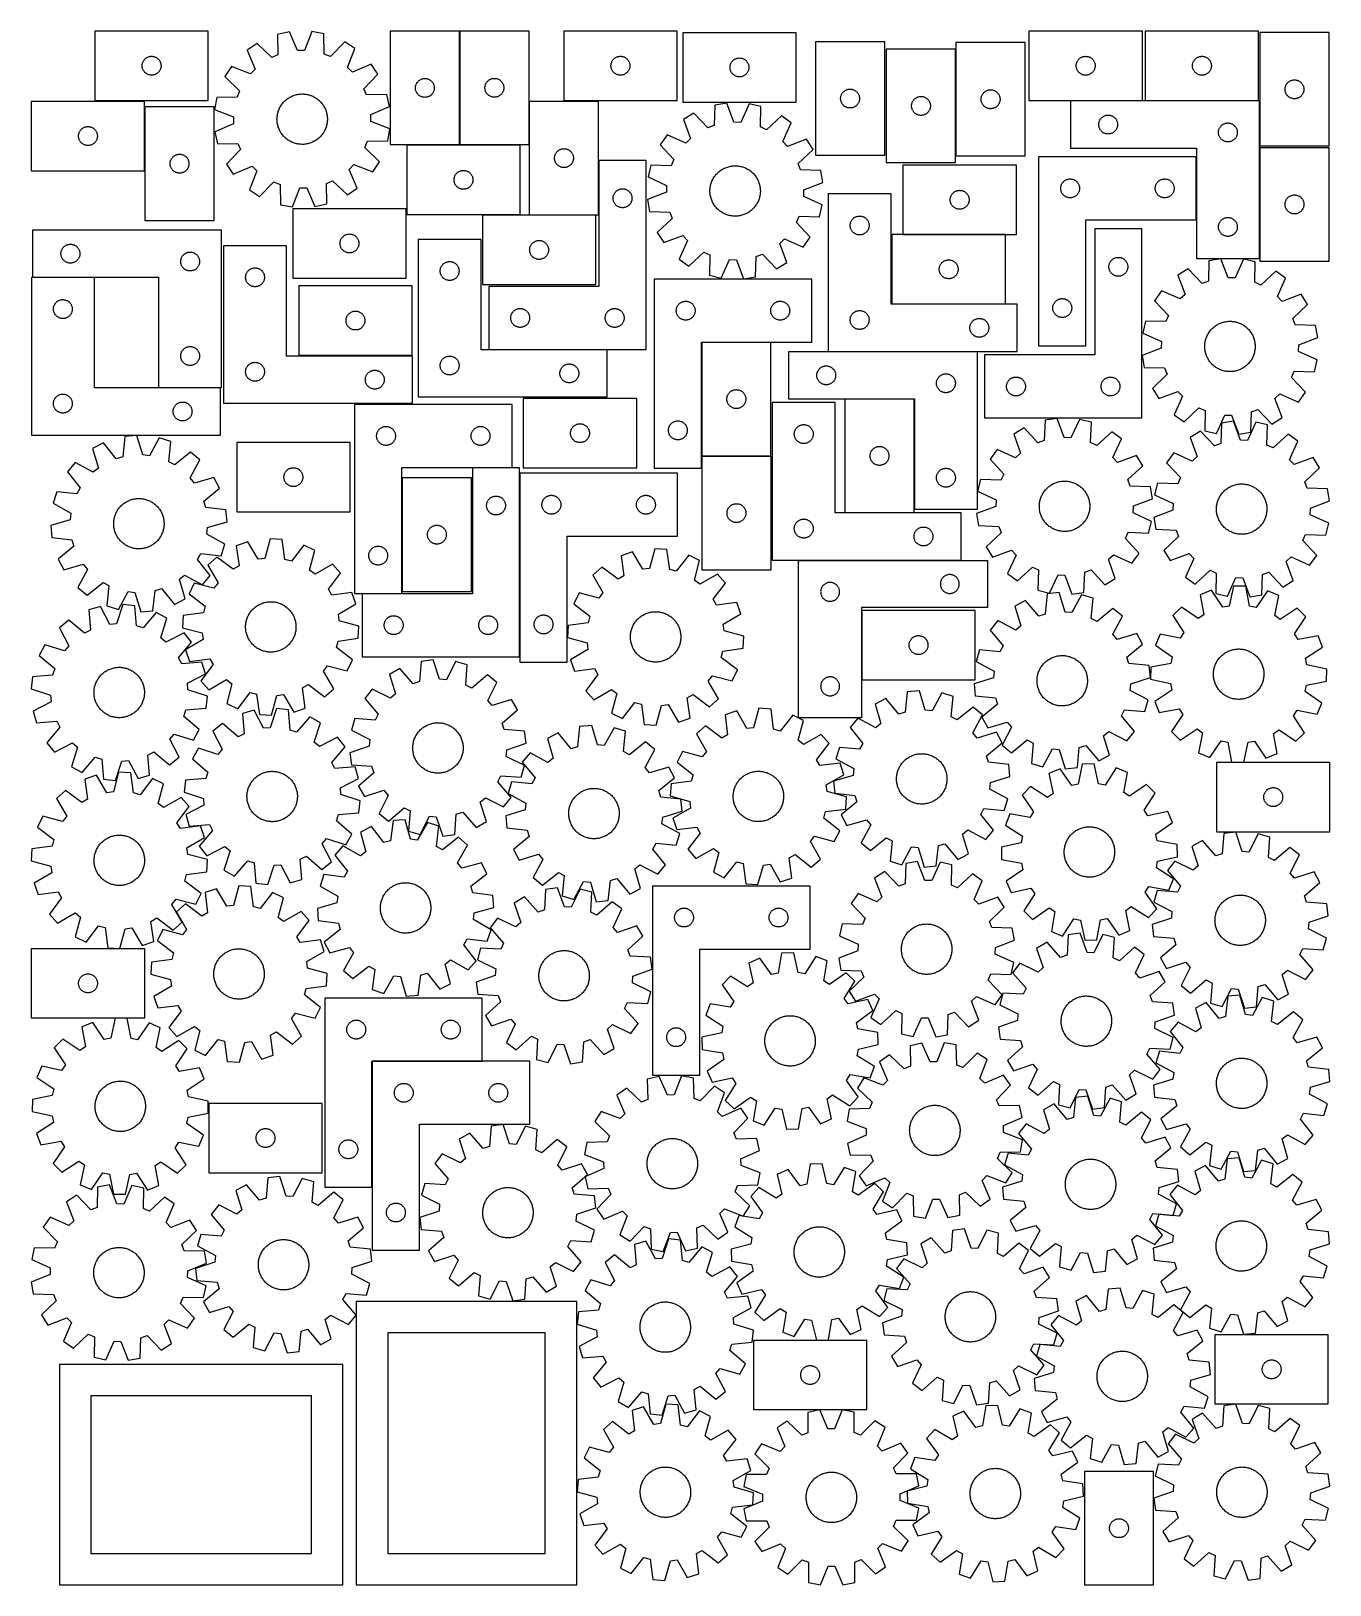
# Model space of a CAD drawing. Header units: millimetres. Extents: x 7 to 1243, y 7 to 1487.
import ezdxf

# ---------------------------------------------------------------- set-up
doc = ezdxf.new("R2010")
doc.units = ezdxf.units.MM
doc.layers.add('CUT', color=7, linetype='CONTINUOUS', true_color=0x000000)

msp = doc.modelspace()

# ---------------------------------------------------------------- linework, layer by layer
at = {"layer": 'CUT'}
for p, q in [((175.281673, 1486.531317), (67.281673, 1486.531317)), ((67.281673, 1486.531317), (67.281673, 1420.531317)), ((175.281673, 1420.531317), (175.281673, 1486.531317)), ((252.607646, 1485.741616), (241.33287, 1483.299303)), ((241.33287, 1483.299303), (241.594901, 1463.924739)), ((260.386633, 1467.995355), (252.607646, 1485.741616)), ((273.987775, 1486.104516), (266.815535, 1468.104477)), ((285.338943, 1484.046249), (273.987775, 1486.104516)), ((285.734589, 1464.673952), (285.338943, 1484.046249)), ((348.525017, 1486.411927), (348.525017, 1378.411927)), ((414.525017, 1486.411927), (348.525017, 1486.411927)), ((414.525017, 1378.411927), (414.525017, 1486.411927)), ((480.749509, 1486.521549), (414.749509, 1486.521549)), ((414.749509, 1486.521549), (414.749509, 1378.521549)), ((480.749509, 1378.521549), (480.749509, 1486.521549)), ((621.751094, 1486.538641), (513.751094, 1486.538641)), ((513.751094, 1486.538641), (513.751094, 1420.538641)), ((621.751094, 1420.538641), (621.751094, 1486.538641)), ((735.135251, 1484.909976), (627.135251, 1484.909976)), ((627.135251, 1484.909976), (627.135251, 1418.909976)), ((735.135251, 1418.909976), (735.135251, 1484.909976)), ((1064.841716, 1486.499334), (956.841716, 1486.499334)), ((956.841716, 1486.499334), (956.841716, 1420.499334)), ((1064.841716, 1420.499334), (1064.841716, 1486.499334)), ((1175.56673, 1486.525945), (1067.56673, 1486.525945)), ((1067.56673, 1486.525945), (1067.56673, 1420.525945)), ((1175.56673, 1420.525945), (1175.56673, 1486.525945)), ((1176.701324, 1485.077454), (1176.701324, 1377.077454)), ((1242.701324, 1485.077454), (1176.701324, 1485.077454)), ((1242.701324, 1377.077454), (1242.701324, 1485.077454)), ((221.719082, 1474.782207), (212.23718, 1468.211134)), ((212.23718, 1468.211134), (219.89359, 1450.411645)), ((235.697129, 1461.363689), (221.719082, 1474.782207)), ((266.815535, 1468.104477), (260.386633, 1467.995355)), ((305.230482, 1476.199703), (291.715879, 1462.314533)), ((314.929928, 1469.954208), (305.230482, 1476.199703)), ((307.882001, 1451.905133), (314.929928, 1469.954208)), ((753.492759, 1476.274475), (753.492759, 1368.274475)), ((819.492759, 1476.274475), (753.492759, 1476.274475)), ((819.492759, 1368.274475), (819.492759, 1476.274475)), ((886.99722, 1469.264713), (820.99722, 1469.264713)), ((820.99722, 1469.264713), (820.99722, 1361.264713)), ((886.99722, 1361.264713), (886.99722, 1469.264713)), ((953.307095, 1475.606265), (887.307095, 1475.606265)), ((887.307095, 1475.606265), (887.307095, 1367.606265)), ((953.307095, 1367.606265), (953.307095, 1475.606265)), ((112.281673, 1453.531317), (112.300942, 1454.119945)), ((112.300942, 1452.942688), (112.281673, 1453.531317)), ((112.300942, 1454.119945), (112.358669, 1454.706052)), ((112.358669, 1452.356581), (112.300942, 1452.942688)), ((112.358669, 1454.706052), (112.454605, 1455.287129)), ((112.454605, 1451.775504), (112.358669, 1452.356581)), ((112.454605, 1455.287129), (112.58834, 1455.860688)), ((112.58834, 1451.201945), (112.454605, 1451.775504)), ((112.58834, 1455.860688), (112.759301, 1456.424272)), ((112.759301, 1450.638361), (112.58834, 1451.201945)), ((112.759301, 1456.424272), (112.966757, 1456.975467)), ((112.966757, 1450.087166), (112.759301, 1450.638361)), ((112.966757, 1456.975467), (113.209818, 1457.511915)), ((113.209818, 1457.511915), (113.487444, 1458.031317)), ((113.487444, 1458.031317), (113.798446, 1458.531449)), ((113.798446, 1458.531449), (114.141493, 1459.010169)), ((114.141493, 1459.010169), (114.515114, 1459.465429)), ((114.515114, 1459.465429), (114.917712, 1459.895278)), ((114.917712, 1459.895278), (115.34756, 1460.297875)), ((115.34756, 1460.297875), (115.80282, 1460.671497)), ((115.80282, 1460.671497), (116.281541, 1461.014543)), ((116.281541, 1461.014543), (116.781673, 1461.325545)), ((116.781673, 1461.325545), (117.301074, 1461.603171)), ((117.301074, 1461.603171), (117.837522, 1461.846232)), ((117.837522, 1461.846232), (118.388717, 1462.053688)), ((118.388717, 1462.053688), (118.952301, 1462.224649)), ((118.952301, 1462.224649), (119.52586, 1462.358384)), ((119.52586, 1462.358384), (120.106937, 1462.45432)), ((120.106937, 1462.45432), (120.693044, 1462.512047)), ((120.693044, 1462.512047), (121.281673, 1462.531317)), ((121.281673, 1462.531317), (121.870301, 1462.512047)), ((121.870301, 1462.512047), (122.456408, 1462.45432)), ((122.456408, 1462.45432), (123.037486, 1462.358384)), ((123.037486, 1462.358384), (123.611044, 1462.224649)), ((123.611044, 1462.224649), (124.174628, 1462.053688)), ((124.174628, 1462.053688), (124.725824, 1461.846232)), ((124.725824, 1461.846232), (125.262271, 1461.603171)), ((125.262271, 1461.603171), (125.781673, 1461.325545)), ((125.781673, 1461.325545), (126.281805, 1461.014543)), ((126.281805, 1461.014543), (126.760525, 1460.671497)), ((126.760525, 1460.671497), (127.215785, 1460.297875)), ((127.215785, 1460.297875), (127.645634, 1459.895278)), ((127.645634, 1459.895278), (128.048231, 1459.465429)), ((128.048231, 1459.465429), (128.421853, 1459.010169)), ((128.421853, 1459.010169), (128.764899, 1458.531449)), ((128.764899, 1458.531449), (129.075901, 1458.031317)), ((129.075901, 1458.031317), (129.353527, 1457.511915)), ((129.353527, 1457.511915), (129.596588, 1456.975467)), ((129.596588, 1456.975467), (129.804044, 1456.424272)), ((129.804044, 1450.638361), (129.596588, 1450.087166)), ((129.804044, 1456.424272), (129.975005, 1455.860688)), ((129.975005, 1451.201945), (129.804044, 1450.638361)), ((129.975005, 1455.860688), (130.10874, 1455.287129)), ((130.10874, 1451.775504), (129.975005, 1451.201945)), ((130.10874, 1455.287129), (130.204676, 1454.706052)), ((130.204676, 1452.356581), (130.10874, 1451.775504)), ((130.204676, 1454.706052), (130.262403, 1454.119945)), ((130.262403, 1452.942688), (130.204676, 1452.356581)), ((130.262403, 1454.119945), (130.281673, 1453.531317)), ((130.281673, 1453.531317), (130.262403, 1452.942688)), ((197.375755, 1452.836491), (191.13026, 1443.137044)), ((215.42483, 1445.788564), (197.375755, 1452.836491)), ((241.594901, 1463.924739), (235.697129, 1461.363689)), ((291.715879, 1462.314533), (285.734589, 1464.673952)), ((312.505082, 1447.436373), (307.882001, 1451.905133)), ((330.304571, 1455.092783), (312.505082, 1447.436373)), ((336.875644, 1445.610881), (330.304571, 1455.092783)), ((558.751094, 1453.538641), (558.770364, 1454.127269)), ((558.770364, 1452.950013), (558.751094, 1453.538641)), ((558.770364, 1454.127269), (558.82809, 1454.713377)), ((558.82809, 1452.363905), (558.770364, 1452.950013)), ((558.82809, 1454.713377), (558.924026, 1455.294454)), ((558.924026, 1451.782828), (558.82809, 1452.363905)), ((558.924026, 1455.294454), (559.057762, 1455.868012)), ((559.057762, 1451.209269), (558.924026, 1451.782828)), ((559.057762, 1455.868012), (559.228723, 1456.431596)), ((559.228723, 1450.645686), (559.057762, 1451.209269)), ((559.228723, 1456.431596), (559.436178, 1456.982792)), ((559.436178, 1450.09449), (559.228723, 1450.645686)), ((559.436178, 1456.982792), (559.679239, 1457.519239)), ((559.679239, 1457.519239), (559.956865, 1458.038641)), ((559.956865, 1458.038641), (560.267867, 1458.538773)), ((560.267867, 1458.538773), (560.610914, 1459.017494)), ((560.610914, 1459.017494), (560.984536, 1459.472753)), ((560.984536, 1459.472753), (561.387133, 1459.902602)), ((561.387133, 1459.902602), (561.816982, 1460.305199)), ((561.816982, 1460.305199), (562.272241, 1460.678821)), ((562.272241, 1460.678821), (562.750962, 1461.021867)), ((562.750962, 1461.021867), (563.251094, 1461.332869)), ((563.251094, 1461.332869), (563.770496, 1461.610495)), ((563.770496, 1461.610495), (564.306943, 1461.853557)), ((564.306943, 1461.853557), (564.858139, 1462.061012)), ((564.858139, 1462.061012), (565.421723, 1462.231973)), ((565.421723, 1462.231973), (565.995281, 1462.365708)), ((565.995281, 1462.365708), (566.576358, 1462.461645)), ((566.576358, 1462.461645), (567.162466, 1462.519371)), ((567.162466, 1462.519371), (567.751094, 1462.538641)), ((567.751094, 1462.538641), (568.339722, 1462.519371)), ((568.339722, 1462.519371), (568.92583, 1462.461645)), ((568.92583, 1462.461645), (569.506907, 1462.365708)), ((569.506907, 1462.365708), (570.080465, 1462.231973)), ((570.080465, 1462.231973), (570.644049, 1462.061012)), ((570.644049, 1462.061012), (571.195245, 1461.853557)), ((571.195245, 1461.853557), (571.731692, 1461.610495)), ((571.731692, 1461.610495), (572.251094, 1461.332869)), ((572.251094, 1461.332869), (572.751226, 1461.021867)), ((572.751226, 1461.021867), (573.229947, 1460.678821)), ((573.229947, 1460.678821), (573.685206, 1460.305199)), ((573.685206, 1460.305199), (574.115055, 1459.902602)), ((574.115055, 1459.902602), (574.517652, 1459.472753)), ((574.517652, 1459.472753), (574.891274, 1459.017494)), ((574.891274, 1459.017494), (575.234321, 1458.538773)), ((575.234321, 1458.538773), (575.545323, 1458.038641)), ((575.545323, 1458.038641), (575.822949, 1457.519239)), ((575.822949, 1457.519239), (576.06601, 1456.982792)), ((576.06601, 1456.982792), (576.273465, 1456.431596)), ((576.273465, 1450.645686), (576.06601, 1450.09449)), ((576.273465, 1456.431596), (576.444426, 1455.868012)), ((576.444426, 1451.209269), (576.273465, 1450.645686)), ((576.444426, 1455.868012), (576.578162, 1455.294454)), ((576.578162, 1451.782828), (576.444426, 1451.209269)), ((576.578162, 1455.294454), (576.674098, 1454.713377)), ((576.674098, 1452.363905), (576.578162, 1451.782828)), ((576.674098, 1454.713377), (576.731824, 1454.127269)), ((576.731824, 1452.950013), (576.674098, 1452.363905)), ((576.731824, 1454.127269), (576.751094, 1453.538641)), ((576.751094, 1453.538641), (576.731824, 1452.950013)), ((672.135251, 1451.909976), (672.154521, 1452.498604)), ((672.154521, 1451.321348), (672.135251, 1451.909976)), ((672.154521, 1452.498604), (672.212247, 1453.084711)), ((672.212247, 1450.73524), (672.154521, 1451.321348)), ((672.212247, 1453.084711), (672.308184, 1453.665789)), ((672.308184, 1450.154163), (672.212247, 1450.73524)), ((672.308184, 1453.665789), (672.441919, 1454.239347)), ((672.441919, 1454.239347), (672.61288, 1454.802931)), ((672.61288, 1454.802931), (672.820335, 1455.354127)), ((672.820335, 1455.354127), (673.063396, 1455.890574)), ((673.063396, 1455.890574), (673.341022, 1456.409976)), ((673.341022, 1456.409976), (673.652025, 1456.910108)), ((673.652025, 1456.910108), (673.995071, 1457.388829)), ((673.995071, 1457.388829), (674.368693, 1457.844088)), ((674.368693, 1457.844088), (674.77129, 1458.273937)), ((674.77129, 1458.273937), (675.201139, 1458.676534)), ((675.201139, 1458.676534), (675.656398, 1459.050156)), ((675.656398, 1459.050156), (676.135119, 1459.393202)), ((676.135119, 1459.393202), (676.635251, 1459.704204)), ((676.635251, 1459.704204), (677.154653, 1459.98183)), ((677.154653, 1459.98183), (677.6911, 1460.224891)), ((677.6911, 1460.224891), (678.242296, 1460.432347)), ((678.242296, 1460.432347), (678.80588, 1460.603308)), ((678.80588, 1460.603308), (679.379438, 1460.737043)), ((679.379438, 1460.737043), (679.960515, 1460.832979)), ((679.960515, 1460.832979), (680.546623, 1460.890706)), ((680.546623, 1460.890706), (681.135251, 1460.909976)), ((681.135251, 1460.909976), (681.723879, 1460.890706)), ((681.723879, 1460.890706), (682.309987, 1460.832979)), ((682.309987, 1460.832979), (682.891064, 1460.737043)), ((682.891064, 1460.737043), (683.464623, 1460.603308)), ((683.464623, 1460.603308), (684.028206, 1460.432347)), ((684.028206, 1460.432347), (684.579402, 1460.224891)), ((684.579402, 1460.224891), (685.115849, 1459.98183)), ((685.115849, 1459.98183), (685.635251, 1459.704204)), ((685.635251, 1459.704204), (686.135383, 1459.393202)), ((686.135383, 1459.393202), (686.614104, 1459.050156)), ((686.614104, 1459.050156), (687.069363, 1458.676534)), ((687.069363, 1458.676534), (687.499212, 1458.273937)), ((687.499212, 1458.273937), (687.901809, 1457.844088)), ((687.901809, 1457.844088), (688.275431, 1457.388829)), ((688.275431, 1457.388829), (688.618478, 1456.910108)), ((688.618478, 1456.910108), (688.92948, 1456.409976)), ((688.92948, 1456.409976), (689.207106, 1455.890574)), ((689.207106, 1455.890574), (689.450167, 1455.354127)), ((689.450167, 1455.354127), (689.657622, 1454.802931)), ((689.657622, 1454.802931), (689.828584, 1454.239347)), ((689.828584, 1454.239347), (689.962319, 1453.665789)), ((689.962319, 1453.665789), (690.058255, 1453.084711)), ((690.058255, 1450.73524), (689.962319, 1450.154163)), ((690.058255, 1453.084711), (690.115981, 1452.498604)), ((690.115981, 1451.321348), (690.058255, 1450.73524)), ((690.115981, 1452.498604), (690.135251, 1451.909976)), ((690.135251, 1451.909976), (690.115981, 1451.321348)), ((1001.841716, 1453.499334), (1001.860986, 1454.087962)), ((1001.860986, 1452.910706), (1001.841716, 1453.499334)), ((1001.860986, 1454.087962), (1001.918712, 1454.67407)), ((1001.918712, 1452.324598), (1001.860986, 1452.910706)), ((1001.918712, 1454.67407), (1002.014648, 1455.255147)), ((1002.014648, 1451.743521), (1001.918712, 1452.324598)), ((1002.014648, 1455.255147), (1002.148384, 1455.828706)), ((1002.148384, 1451.169963), (1002.014648, 1451.743521)), ((1002.148384, 1455.828706), (1002.319345, 1456.392289)), ((1002.319345, 1450.606379), (1002.148384, 1451.169963)), ((1002.319345, 1456.392289), (1002.5268, 1456.943485)), ((1002.5268, 1450.055183), (1002.319345, 1450.606379)), ((1002.5268, 1456.943485), (1002.769861, 1457.479932)), ((1002.769861, 1457.479932), (1003.047487, 1457.999334)), ((1003.047487, 1457.999334), (1003.358489, 1458.499466)), ((1003.358489, 1458.499466), (1003.701536, 1458.978187)), ((1003.701536, 1458.978187), (1004.075158, 1459.433446)), ((1004.075158, 1459.433446), (1004.477755, 1459.863295)), ((1004.477755, 1459.863295), (1004.907604, 1460.265892)), ((1004.907604, 1460.265892), (1005.362863, 1460.639514)), ((1005.362863, 1460.639514), (1005.841584, 1460.982561)), ((1005.841584, 1460.982561), (1006.341716, 1461.293563)), ((1006.341716, 1461.293563), (1006.861118, 1461.571189)), ((1006.861118, 1461.571189), (1007.397565, 1461.81425)), ((1007.397565, 1461.81425), (1007.948761, 1462.021705)), ((1007.948761, 1462.021705), (1008.512345, 1462.192667)), ((1008.512345, 1462.192667), (1009.085903, 1462.326402)), ((1009.085903, 1462.326402), (1009.66698, 1462.422338)), ((1009.66698, 1462.422338), (1010.253088, 1462.480064)), ((1010.253088, 1462.480064), (1010.841716, 1462.499334)), ((1010.841716, 1462.499334), (1011.430344, 1462.480064)), ((1011.430344, 1462.480064), (1012.016452, 1462.422338)), ((1012.016452, 1462.422338), (1012.597529, 1462.326402)), ((1012.597529, 1462.326402), (1013.171087, 1462.192667)), ((1013.171087, 1462.192667), (1013.734671, 1462.021705)), ((1013.734671, 1462.021705), (1014.285867, 1461.81425)), ((1014.285867, 1461.81425), (1014.822314, 1461.571189)), ((1014.822314, 1461.571189), (1015.341716, 1461.293563)), ((1015.341716, 1461.293563), (1015.841848, 1460.982561)), ((1015.841848, 1460.982561), (1016.320569, 1460.639514)), ((1016.320569, 1460.639514), (1016.775828, 1460.265892)), ((1016.775828, 1460.265892), (1017.205677, 1459.863295)), ((1017.205677, 1459.863295), (1017.608274, 1459.433446)), ((1017.608274, 1459.433446), (1017.981896, 1458.978187)), ((1017.981896, 1458.978187), (1018.324942, 1458.499466)), ((1018.324942, 1458.499466), (1018.635945, 1457.999334)), ((1018.635945, 1457.999334), (1018.913571, 1457.479932)), ((1018.913571, 1457.479932), (1019.156632, 1456.943485)), ((1019.156632, 1456.943485), (1019.364087, 1456.392289)), ((1019.364087, 1450.606379), (1019.156632, 1450.055183)), ((1019.364087, 1456.392289), (1019.535048, 1455.828706)), ((1019.535048, 1451.169963), (1019.364087, 1450.606379)), ((1019.535048, 1455.828706), (1019.668783, 1455.255147)), ((1019.668783, 1451.743521), (1019.535048, 1451.169963)), ((1019.668783, 1455.255147), (1019.76472, 1454.67407)), ((1019.76472, 1452.324598), (1019.668783, 1451.743521)), ((1019.76472, 1454.67407), (1019.822446, 1454.087962)), ((1019.822446, 1452.910706), (1019.76472, 1452.324598)), ((1019.822446, 1454.087962), (1019.841716, 1453.499334)), ((1019.841716, 1453.499334), (1019.822446, 1452.910706)), ((1112.56673, 1453.525945), (1112.585999, 1454.114574)), ((1112.585999, 1452.937317), (1112.56673, 1453.525945)), ((1112.585999, 1454.114574), (1112.643726, 1454.700681)), ((1112.643726, 1452.35121), (1112.585999, 1452.937317)), ((1112.643726, 1454.700681), (1112.739662, 1455.281758)), ((1112.739662, 1451.770133), (1112.643726, 1452.35121)), ((1112.739662, 1455.281758), (1112.873397, 1455.855317)), ((1112.873397, 1451.196574), (1112.739662, 1451.770133)), ((1112.873397, 1455.855317), (1113.044359, 1456.418901)), ((1113.044359, 1450.63299), (1112.873397, 1451.196574)), ((1113.044359, 1456.418901), (1113.251814, 1456.970096)), ((1113.251814, 1450.081795), (1113.044359, 1450.63299)), ((1113.251814, 1456.970096), (1113.494875, 1457.506544)), ((1113.494875, 1457.506544), (1113.772501, 1458.025945)), ((1113.772501, 1458.025945), (1114.083503, 1458.526078)), ((1114.083503, 1458.526078), (1114.42655, 1459.004798)), ((1114.42655, 1459.004798), (1114.800171, 1459.460058)), ((1114.800171, 1459.460058), (1115.202769, 1459.889907)), ((1115.202769, 1459.889907), (1115.632617, 1460.292504)), ((1115.632617, 1460.292504), (1116.087877, 1460.666126)), ((1116.087877, 1460.666126), (1116.566598, 1461.009172)), ((1116.566598, 1461.009172), (1117.06673, 1461.320174)), ((1117.06673, 1461.320174), (1117.586131, 1461.5978)), ((1117.586131, 1461.5978), (1118.122579, 1461.840861)), ((1118.122579, 1461.840861), (1118.673775, 1462.048317)), ((1118.673775, 1462.048317), (1119.237358, 1462.219278)), ((1119.237358, 1462.219278), (1119.810917, 1462.353013)), ((1119.810917, 1462.353013), (1120.391994, 1462.448949)), ((1120.391994, 1462.448949), (1120.978102, 1462.506676)), ((1120.978102, 1462.506676), (1121.56673, 1462.525945)), ((1121.56673, 1462.525945), (1122.155358, 1462.506676)), ((1122.155358, 1462.506676), (1122.741465, 1462.448949)), ((1122.741465, 1462.448949), (1123.322543, 1462.353013)), ((1123.322543, 1462.353013), (1123.896101, 1462.219278)), ((1123.896101, 1462.219278), (1124.459685, 1462.048317)), ((1124.459685, 1462.048317), (1125.010881, 1461.840861)), ((1125.010881, 1461.840861), (1125.547328, 1461.5978)), ((1125.547328, 1461.5978), (1126.06673, 1461.320174)), ((1126.06673, 1461.320174), (1126.566862, 1461.009172)), ((1126.566862, 1461.009172), (1127.045583, 1460.666126)), ((1127.045583, 1460.666126), (1127.500842, 1460.292504)), ((1127.500842, 1460.292504), (1127.930691, 1459.889907)), ((1127.930691, 1459.889907), (1128.333288, 1459.460058)), ((1128.333288, 1459.460058), (1128.70691, 1459.004798)), ((1128.70691, 1459.004798), (1129.049956, 1458.526078)), ((1129.049956, 1458.526078), (1129.360958, 1458.025945)), ((1129.360958, 1458.025945), (1129.638584, 1457.506544)), ((1129.638584, 1457.506544), (1129.881645, 1456.970096)), ((1129.881645, 1456.970096), (1130.089101, 1456.418901)), ((1130.089101, 1450.63299), (1129.881645, 1450.081795)), ((1130.089101, 1456.418901), (1130.260062, 1455.855317)), ((1130.260062, 1451.196574), (1130.089101, 1450.63299)), ((1130.260062, 1455.855317), (1130.393797, 1455.281758)), ((1130.393797, 1451.770133), (1130.260062, 1451.196574)), ((1130.393797, 1455.281758), (1130.489733, 1454.700681)), ((1130.489733, 1452.35121), (1130.393797, 1451.770133)), ((1130.489733, 1454.700681), (1130.54746, 1454.114574)), ((1130.54746, 1452.937317), (1130.489733, 1452.35121)), ((1130.54746, 1454.114574), (1130.56673, 1453.525945)), ((1130.56673, 1453.525945), (1130.54746, 1452.937317)), ((113.209818, 1449.550718), (112.966757, 1450.087166)), ((113.487444, 1449.031317), (113.209818, 1449.550718)), ((113.798446, 1448.531184), (113.487444, 1449.031317)), ((114.141493, 1448.052464), (113.798446, 1448.531184)), ((114.515114, 1447.597204), (114.141493, 1448.052464)), ((114.917712, 1447.167356), (114.515114, 1447.597204)), ((115.34756, 1446.764758), (114.917712, 1447.167356)), ((115.80282, 1446.391137), (115.34756, 1446.764758)), ((116.281541, 1446.04809), (115.80282, 1446.391137)), ((116.781673, 1445.737088), (116.281541, 1446.04809)), ((117.301074, 1445.459462), (116.781673, 1445.737088)), ((117.837522, 1445.216401), (117.301074, 1445.459462)), ((118.388717, 1445.008945), (117.837522, 1445.216401)), ((118.952301, 1444.837984), (118.388717, 1445.008945)), ((119.52586, 1444.704249), (118.952301, 1444.837984)), ((120.106937, 1444.608313), (119.52586, 1444.704249)), ((120.693044, 1444.550586), (120.106937, 1444.608313)), ((121.281673, 1444.531317), (120.693044, 1444.550586)), ((121.870301, 1444.550586), (121.281673, 1444.531317)), ((122.456408, 1444.608313), (121.870301, 1444.550586)), ((123.037486, 1444.704249), (122.456408, 1444.608313)), ((123.611044, 1444.837984), (123.037486, 1444.704249)), ((124.174628, 1445.008945), (123.611044, 1444.837984)), ((124.725824, 1445.216401), (124.174628, 1445.008945)), ((125.262271, 1445.459462), (124.725824, 1445.216401)), ((125.781673, 1445.737088), (125.262271, 1445.459462)), ((126.281805, 1446.04809), (125.781673, 1445.737088)), ((126.760525, 1446.391137), (126.281805, 1446.04809)), ((127.215785, 1446.764758), (126.760525, 1446.391137)), ((127.645634, 1447.167356), (127.215785, 1446.764758)), ((128.048231, 1447.597204), (127.645634, 1447.167356)), ((128.421853, 1448.052464), (128.048231, 1447.597204)), ((128.764899, 1448.531184), (128.421853, 1448.052464)), ((129.075901, 1449.031317), (128.764899, 1448.531184)), ((129.353527, 1449.550718), (129.075901, 1449.031317)), ((129.596588, 1450.087166), (129.353527, 1449.550718)), ((191.13026, 1443.137044), (205.01543, 1429.622442)), ((219.89359, 1450.411645), (215.42483, 1445.788564)), ((323.457126, 1431.632834), (336.875644, 1445.610881)), ((373.002645, 1435.304882), (373.210101, 1435.856077)), ((373.210101, 1435.856077), (373.453162, 1436.392525)), ((373.453162, 1436.392525), (373.730788, 1436.911927)), ((373.730788, 1436.911927), (374.04179, 1437.412059)), ((374.04179, 1437.412059), (374.384836, 1437.890779)), ((374.384836, 1437.890779), (374.758458, 1438.346039)), ((374.758458, 1438.346039), (375.161055, 1438.775888)), ((375.161055, 1438.775888), (375.590904, 1439.178485)), ((375.590904, 1439.178485), (376.046164, 1439.552107)), ((376.046164, 1439.552107), (376.524884, 1439.895153)), ((376.524884, 1439.895153), (377.025017, 1440.206155)), ((377.025017, 1440.206155), (377.544418, 1440.483781)), ((377.544418, 1440.483781), (378.080866, 1440.726842)), ((378.080866, 1440.726842), (378.632061, 1440.934298)), ((378.632061, 1440.934298), (379.195645, 1441.105259)), ((379.195645, 1441.105259), (379.769204, 1441.238994)), ((379.769204, 1441.238994), (380.350281, 1441.33493)), ((380.350281, 1441.33493), (380.936388, 1441.392657)), ((380.936388, 1441.392657), (381.525017, 1441.411927)), ((381.525017, 1441.411927), (382.113645, 1441.392657)), ((382.113645, 1441.392657), (382.699752, 1441.33493)), ((382.699752, 1441.33493), (383.280829, 1441.238994)), ((383.280829, 1441.238994), (383.854388, 1441.105259)), ((383.854388, 1441.105259), (384.417972, 1440.934298)), ((384.417972, 1440.934298), (384.969167, 1440.726842)), ((384.969167, 1440.726842), (385.505615, 1440.483781)), ((385.505615, 1440.483781), (386.025017, 1440.206155)), ((386.025017, 1440.206155), (386.525149, 1439.895153)), ((386.525149, 1439.895153), (387.003869, 1439.552107)), ((387.003869, 1439.552107), (387.459129, 1439.178485)), ((387.459129, 1439.178485), (387.888978, 1438.775888)), ((387.888978, 1438.775888), (388.291575, 1438.346039)), ((388.291575, 1438.346039), (388.665197, 1437.890779)), ((388.665197, 1437.890779), (389.008243, 1437.412059)), ((389.008243, 1437.412059), (389.319245, 1436.911927)), ((389.319245, 1436.911927), (389.596871, 1436.392525)), ((389.596871, 1436.392525), (389.839932, 1435.856077)), ((389.839932, 1435.856077), (390.047388, 1435.304882)), ((439.227137, 1435.414504), (439.434593, 1435.965699)), ((439.434593, 1435.965699), (439.677654, 1436.502147)), ((439.677654, 1436.502147), (439.95528, 1437.021549)), ((439.95528, 1437.021549), (440.266282, 1437.521681)), ((440.266282, 1437.521681), (440.609328, 1438.000401)), ((440.609328, 1438.000401), (440.98295, 1438.455661)), ((440.98295, 1438.455661), (441.385548, 1438.88551)), ((441.385548, 1438.88551), (441.815396, 1439.288107)), ((441.815396, 1439.288107), (442.270656, 1439.661729)), ((442.270656, 1439.661729), (442.749376, 1440.004775)), ((442.749376, 1440.004775), (443.249509, 1440.315777)), ((443.249509, 1440.315777), (443.76891, 1440.593403)), ((443.76891, 1440.593403), (444.305358, 1440.836464)), ((444.305358, 1440.836464), (444.856553, 1441.04392)), ((444.856553, 1441.04392), (445.420137, 1441.214881)), ((445.420137, 1441.214881), (445.993696, 1441.348616)), ((445.993696, 1441.348616), (446.574773, 1441.444552)), ((446.574773, 1441.444552), (447.16088, 1441.502279)), ((447.16088, 1441.502279), (447.749509, 1441.521549)), ((447.749509, 1441.521549), (448.338137, 1441.502279)), ((448.338137, 1441.502279), (448.924244, 1441.444552)), ((448.924244, 1441.444552), (449.505321, 1441.348616)), ((449.505321, 1441.348616), (450.07888, 1441.214881)), ((450.07888, 1441.214881), (450.642464, 1441.04392)), ((450.642464, 1441.04392), (451.193659, 1440.836464)), ((451.193659, 1440.836464), (451.730107, 1440.593403)), ((451.730107, 1440.593403), (452.249509, 1440.315777)), ((452.249509, 1440.315777), (452.749641, 1440.004775)), ((452.749641, 1440.004775), (453.228361, 1439.661729)), ((453.228361, 1439.661729), (453.683621, 1439.288107)), ((453.683621, 1439.288107), (454.11347, 1438.88551)), ((454.11347, 1438.88551), (454.516067, 1438.455661)), ((454.516067, 1438.455661), (454.889689, 1438.000401)), ((454.889689, 1438.000401), (455.232735, 1437.521681)), ((455.232735, 1437.521681), (455.543737, 1437.021549)), ((455.543737, 1437.021549), (455.821363, 1436.502147)), ((455.821363, 1436.502147), (456.064424, 1435.965699)), ((456.064424, 1435.965699), (456.27188, 1435.414504)), ((559.679239, 1449.558043), (559.436178, 1450.09449)), ((559.956865, 1449.038641), (559.679239, 1449.558043)), ((560.267867, 1448.538509), (559.956865, 1449.038641)), ((560.610914, 1448.059788), (560.267867, 1448.538509)), ((560.984536, 1447.604528), (560.610914, 1448.059788)), ((561.387133, 1447.17468), (560.984536, 1447.604528)), ((561.816982, 1446.772083), (561.387133, 1447.17468)), ((562.272241, 1446.398461), (561.816982, 1446.772083)), ((562.750962, 1446.055414), (562.272241, 1446.398461)), ((563.251094, 1445.744412), (562.750962, 1446.055414)), ((563.770496, 1445.466786), (563.251094, 1445.744412)), ((564.306943, 1445.223725), (563.770496, 1445.466786)), ((564.858139, 1445.01627), (564.306943, 1445.223725)), ((565.421723, 1444.845308), (564.858139, 1445.01627)), ((565.995281, 1444.711573), (565.421723, 1444.845308)), ((566.576358, 1444.615637), (565.995281, 1444.711573)), ((567.162466, 1444.55791), (566.576358, 1444.615637)), ((567.751094, 1444.538641), (567.162466, 1444.55791)), ((568.339722, 1444.55791), (567.751094, 1444.538641)), ((568.92583, 1444.615637), (568.339722, 1444.55791)), ((569.506907, 1444.711573), (568.92583, 1444.615637)), ((570.080465, 1444.845308), (569.506907, 1444.711573)), ((570.644049, 1445.01627), (570.080465, 1444.845308)), ((571.195245, 1445.223725), (570.644049, 1445.01627)), ((571.731692, 1445.466786), (571.195245, 1445.223725)), ((572.251094, 1445.744412), (571.731692, 1445.466786)), ((572.751226, 1446.055414), (572.251094, 1445.744412)), ((573.229947, 1446.398461), (572.751226, 1446.055414)), ((573.685206, 1446.772083), (573.229947, 1446.398461)), ((574.115055, 1447.17468), (573.685206, 1446.772083)), ((574.517652, 1447.604528), (574.115055, 1447.17468)), ((574.891274, 1448.059788), (574.517652, 1447.604528)), ((575.234321, 1448.538509), (574.891274, 1448.059788)), ((575.545323, 1449.038641), (575.234321, 1448.538509)), ((575.822949, 1449.558043), (575.545323, 1449.038641)), ((576.06601, 1450.09449), (575.822949, 1449.558043)), ((672.441919, 1449.580604), (672.308184, 1450.154163)), ((672.61288, 1449.01702), (672.441919, 1449.580604)), ((672.820335, 1448.465825), (672.61288, 1449.01702)), ((673.063396, 1447.929377), (672.820335, 1448.465825)), ((673.341022, 1447.409976), (673.063396, 1447.929377)), ((673.652025, 1446.909844), (673.341022, 1447.409976)), ((673.995071, 1446.431123), (673.652025, 1446.909844)), ((674.368693, 1445.975863), (673.995071, 1446.431123)), ((674.77129, 1445.546015), (674.368693, 1445.975863)), ((675.201139, 1445.143417), (674.77129, 1445.546015)), ((675.656398, 1444.769796), (675.201139, 1445.143417)), ((676.135119, 1444.426749), (675.656398, 1444.769796)), ((676.635251, 1444.115747), (676.135119, 1444.426749)), ((677.154653, 1443.838121), (676.635251, 1444.115747)), ((677.6911, 1443.59506), (677.154653, 1443.838121)), ((678.242296, 1443.387605), (677.6911, 1443.59506)), ((678.80588, 1443.216643), (678.242296, 1443.387605)), ((679.379438, 1443.082908), (678.80588, 1443.216643)), ((679.960515, 1442.986972), (679.379438, 1443.082908)), ((680.546623, 1442.929245), (679.960515, 1442.986972)), ((681.135251, 1442.909976), (680.546623, 1442.929245)), ((681.723879, 1442.929245), (681.135251, 1442.909976)), ((682.309987, 1442.986972), (681.723879, 1442.929245)), ((682.891064, 1443.082908), (682.309987, 1442.986972)), ((683.464623, 1443.216643), (682.891064, 1443.082908)), ((684.028206, 1443.387605), (683.464623, 1443.216643)), ((684.579402, 1443.59506), (684.028206, 1443.387605)), ((685.115849, 1443.838121), (684.579402, 1443.59506)), ((685.635251, 1444.115747), (685.115849, 1443.838121)), ((686.135383, 1444.426749), (685.635251, 1444.115747)), ((686.614104, 1444.769796), (686.135383, 1444.426749)), ((687.069363, 1445.143417), (686.614104, 1444.769796)), ((687.499212, 1445.546015), (687.069363, 1445.143417)), ((687.901809, 1445.975863), (687.499212, 1445.546015)), ((688.275431, 1446.431123), (687.901809, 1445.975863)), ((688.618478, 1446.909844), (688.275431, 1446.431123)), ((688.92948, 1447.409976), (688.618478, 1446.909844)), ((689.207106, 1447.929377), (688.92948, 1447.409976)), ((689.450167, 1448.465825), (689.207106, 1447.929377)), ((689.657622, 1449.01702), (689.450167, 1448.465825)), ((689.828584, 1449.580604), (689.657622, 1449.01702)), ((689.962319, 1450.154163), (689.828584, 1449.580604)), ((1002.769861, 1449.518736), (1002.5268, 1450.055183)), ((1003.047487, 1448.999334), (1002.769861, 1449.518736)), ((1003.358489, 1448.499202), (1003.047487, 1448.999334)), ((1003.701536, 1448.020481), (1003.358489, 1448.499202)), ((1004.075158, 1447.565222), (1003.701536, 1448.020481)), ((1004.477755, 1447.135373), (1004.075158, 1447.565222)), ((1004.907604, 1446.732776), (1004.477755, 1447.135373)), ((1005.362863, 1446.359154), (1004.907604, 1446.732776)), ((1005.841584, 1446.016108), (1005.362863, 1446.359154)), ((1006.341716, 1445.705106), (1005.841584, 1446.016108)), ((1006.861118, 1445.427479), (1006.341716, 1445.705106)), ((1007.397565, 1445.184418), (1006.861118, 1445.427479)), ((1007.948761, 1444.976963), (1007.397565, 1445.184418)), ((1008.512345, 1444.806002), (1007.948761, 1444.976963)), ((1009.085903, 1444.672267), (1008.512345, 1444.806002)), ((1009.66698, 1444.57633), (1009.085903, 1444.672267)), ((1010.253088, 1444.518604), (1009.66698, 1444.57633)), ((1010.841716, 1444.499334), (1010.253088, 1444.518604)), ((1011.430344, 1444.518604), (1010.841716, 1444.499334)), ((1012.016452, 1444.57633), (1011.430344, 1444.518604)), ((1012.597529, 1444.672267), (1012.016452, 1444.57633)), ((1013.171087, 1444.806002), (1012.597529, 1444.672267)), ((1013.734671, 1444.976963), (1013.171087, 1444.806002)), ((1014.285867, 1445.184418), (1013.734671, 1444.976963)), ((1014.822314, 1445.427479), (1014.285867, 1445.184418)), ((1015.341716, 1445.705106), (1014.822314, 1445.427479)), ((1015.841848, 1446.016108), (1015.341716, 1445.705106)), ((1016.320569, 1446.359154), (1015.841848, 1446.016108)), ((1016.775828, 1446.732776), (1016.320569, 1446.359154)), ((1017.205677, 1447.135373), (1016.775828, 1446.732776)), ((1017.608274, 1447.565222), (1017.205677, 1447.135373)), ((1017.981896, 1448.020481), (1017.608274, 1447.565222)), ((1018.324942, 1448.499202), (1017.981896, 1448.020481)), ((1018.635945, 1448.999334), (1018.324942, 1448.499202)), ((1018.913571, 1449.518736), (1018.635945, 1448.999334)), ((1019.156632, 1450.055183), (1018.913571, 1449.518736)), ((1113.494875, 1449.545347), (1113.251814, 1450.081795)), ((1113.772501, 1449.025945), (1113.494875, 1449.545347)), ((1114.083503, 1448.525813), (1113.772501, 1449.025945)), ((1114.42655, 1448.047093), (1114.083503, 1448.525813)), ((1114.800171, 1447.591833), (1114.42655, 1448.047093)), ((1115.202769, 1447.161984), (1114.800171, 1447.591833)), ((1115.632617, 1446.759387), (1115.202769, 1447.161984)), ((1116.087877, 1446.385765), (1115.632617, 1446.759387)), ((1116.566598, 1446.042719), (1116.087877, 1446.385765)), ((1117.06673, 1445.731717), (1116.566598, 1446.042719)), ((1117.586131, 1445.454091), (1117.06673, 1445.731717)), ((1118.122579, 1445.21103), (1117.586131, 1445.454091)), ((1118.673775, 1445.003574), (1118.122579, 1445.21103)), ((1119.237358, 1444.832613), (1118.673775, 1445.003574)), ((1119.810917, 1444.698878), (1119.237358, 1444.832613)), ((1120.391994, 1444.602942), (1119.810917, 1444.698878)), ((1120.978102, 1444.545215), (1120.391994, 1444.602942)), ((1121.56673, 1444.525945), (1120.978102, 1444.545215)), ((1122.155358, 1444.545215), (1121.56673, 1444.525945)), ((1122.741465, 1444.602942), (1122.155358, 1444.545215)), ((1123.322543, 1444.698878), (1122.741465, 1444.602942)), ((1123.896101, 1444.832613), (1123.322543, 1444.698878)), ((1124.459685, 1445.003574), (1123.896101, 1444.832613)), ((1125.010881, 1445.21103), (1124.459685, 1445.003574)), ((1125.547328, 1445.454091), (1125.010881, 1445.21103)), ((1126.06673, 1445.731717), (1125.547328, 1445.454091)), ((1126.566862, 1446.042719), (1126.06673, 1445.731717)), ((1127.045583, 1446.385765), (1126.566862, 1446.042719)), ((1127.500842, 1446.759387), (1127.045583, 1446.385765)), ((1127.930691, 1447.161984), (1127.500842, 1446.759387)), ((1128.333288, 1447.591833), (1127.930691, 1447.161984)), ((1128.70691, 1448.047093), (1128.333288, 1447.591833)), ((1129.049956, 1448.525813), (1128.70691, 1448.047093)), ((1129.360958, 1449.025945), (1129.049956, 1448.525813)), ((1129.638584, 1449.545347), (1129.360958, 1449.025945)), ((1129.881645, 1450.081795), (1129.638584, 1449.545347)), ((1201.907096, 1435.577454), (1202.218098, 1436.077586)), ((1202.218098, 1436.077586), (1202.561144, 1436.556307)), ((1202.561144, 1436.556307), (1202.934766, 1437.011566)), ((1202.934766, 1437.011566), (1203.337363, 1437.441415)), ((1203.337363, 1437.441415), (1203.767212, 1437.844012)), ((1203.767212, 1437.844012), (1204.222471, 1438.217634)), ((1204.222471, 1438.217634), (1204.701192, 1438.56068)), ((1204.701192, 1438.56068), (1205.201324, 1438.871683)), ((1205.201324, 1438.871683), (1205.720726, 1439.149309)), ((1205.720726, 1439.149309), (1206.257173, 1439.39237)), ((1206.257173, 1439.39237), (1206.808369, 1439.599825)), ((1206.808369, 1439.599825), (1207.371953, 1439.770786)), ((1207.371953, 1439.770786), (1207.945511, 1439.904521)), ((1207.945511, 1439.904521), (1208.526588, 1440.000458)), ((1208.526588, 1440.000458), (1209.112696, 1440.058184)), ((1209.112696, 1440.058184), (1209.701324, 1440.077454)), ((1209.701324, 1440.077454), (1210.289952, 1440.058184)), ((1210.289952, 1440.058184), (1210.87606, 1440.000458)), ((1210.87606, 1440.000458), (1211.457137, 1439.904521)), ((1211.457137, 1439.904521), (1212.030696, 1439.770786)), ((1212.030696, 1439.770786), (1212.594279, 1439.599825)), ((1212.594279, 1439.599825), (1213.145475, 1439.39237)), ((1213.145475, 1439.39237), (1213.681922, 1439.149309)), ((1213.681922, 1439.149309), (1214.201324, 1438.871683)), ((1214.201324, 1438.871683), (1214.701456, 1438.56068)), ((1214.701456, 1438.56068), (1215.180177, 1438.217634)), ((1215.180177, 1438.217634), (1215.635437, 1437.844012)), ((1215.635437, 1437.844012), (1216.065285, 1437.441415)), ((1216.065285, 1437.441415), (1216.467882, 1437.011566)), ((1216.467882, 1437.011566), (1216.841504, 1436.556307)), ((1216.841504, 1436.556307), (1217.184551, 1436.077586)), ((1217.184551, 1436.077586), (1217.495553, 1435.577454)), ((183.283714, 1423.245505), (181.225447, 1411.894338)), ((202.656011, 1423.641152), (183.283714, 1423.245505)), ((205.01543, 1429.622442), (202.656011, 1423.641152)), ((248.999403, 1420.76003), (249.752456, 1421.385815)), ((249.752456, 1421.385815), (250.530407, 1421.980363)), ((250.530407, 1421.980363), (251.331962, 1422.542685)), ((251.331962, 1422.542685), (252.155785, 1423.071844)), ((252.155785, 1423.071844), (253.000507, 1423.566961)), ((253.000507, 1423.566961), (253.864721, 1424.027211)), ((253.864721, 1424.027211), (254.746988, 1424.451827)), ((254.746988, 1424.451827), (255.645841, 1424.840104)), ((255.645841, 1424.840104), (256.559783, 1425.191394)), ((256.559783, 1425.191394), (257.487293, 1425.505114)), ((257.487293, 1425.505114), (258.426828, 1425.780741)), ((258.426828, 1425.780741), (259.376823, 1426.017816)), ((259.376823, 1426.017816), (260.335697, 1426.215945)), ((260.335697, 1426.215945), (261.301855, 1426.374798)), ((261.301855, 1426.374798), (262.273688, 1426.49411)), ((262.273688, 1426.49411), (263.249579, 1426.573684)), ((263.249579, 1426.573684), (264.227904, 1426.613386)), ((264.227904, 1426.613386), (265.207034, 1426.613151)), ((265.207034, 1426.613151), (266.185339, 1426.572978)), ((266.185339, 1426.572978), (267.161191, 1426.492935)), ((267.161191, 1426.492935), (268.132967, 1426.373156)), ((268.132967, 1426.373156), (269.099048, 1426.213838)), ((269.099048, 1426.213838), (270.057827, 1426.015248)), ((270.057827, 1426.015248), (271.007708, 1425.777716)), ((271.007708, 1425.777716), (271.94711, 1425.501638)), ((271.94711, 1425.501638), (272.874469, 1425.187472)), ((272.874469, 1425.187472), (273.788242, 1424.835742)), ((273.788242, 1424.835742), (274.686908, 1424.447033)), ((274.686908, 1424.447033), (275.568972, 1424.021993)), ((275.568972, 1424.021993), (276.432964, 1423.561328)), ((276.432964, 1423.561328), (277.277448, 1423.065805)), ((277.277448, 1423.065805), (278.101017, 1422.53625)), ((278.101017, 1422.53625), (278.902301, 1421.973543)), ((278.902301, 1421.973543), (279.679966, 1421.378621)), ((279.679966, 1421.378621), (280.432718, 1420.752474)), ((326.018176, 1425.735062), (323.457126, 1431.632834)), ((345.392741, 1425.997093), (326.018176, 1425.735062)), ((347.835054, 1414.722317), (345.392741, 1425.997093)), ((372.525017, 1432.411927), (372.544286, 1433.000555)), ((372.544286, 1431.823298), (372.525017, 1432.411927)), ((372.544286, 1433.000555), (372.602013, 1433.586662)), ((372.602013, 1431.237191), (372.544286, 1431.823298)), ((372.602013, 1433.586662), (372.697949, 1434.167739)), ((372.697949, 1430.656114), (372.602013, 1431.237191)), ((372.697949, 1434.167739), (372.831684, 1434.741298)), ((372.831684, 1430.082555), (372.697949, 1430.656114)), ((372.831684, 1434.741298), (373.002645, 1435.304882)), ((373.002645, 1429.518971), (372.831684, 1430.082555)), ((373.210101, 1428.967776), (373.002645, 1429.518971)), ((373.453162, 1428.431328), (373.210101, 1428.967776)), ((373.730788, 1427.911927), (373.453162, 1428.431328)), ((374.04179, 1427.411794), (373.730788, 1427.911927)), ((374.384836, 1426.933074), (374.04179, 1427.411794)), ((374.758458, 1426.477814), (374.384836, 1426.933074)), ((375.161055, 1426.047966), (374.758458, 1426.477814)), ((375.590904, 1425.645368), (375.161055, 1426.047966)), ((376.046164, 1425.271747), (375.590904, 1425.645368)), ((376.524884, 1424.9287), (376.046164, 1425.271747)), ((377.025017, 1424.617698), (376.524884, 1424.9287)), ((377.544418, 1424.340072), (377.025017, 1424.617698)), ((378.080866, 1424.097011), (377.544418, 1424.340072)), ((378.632061, 1423.889555), (378.080866, 1424.097011)), ((379.195645, 1423.718594), (378.632061, 1423.889555)), ((379.769204, 1423.584859), (379.195645, 1423.718594)), ((380.350281, 1423.488923), (379.769204, 1423.584859)), ((380.936388, 1423.431196), (380.350281, 1423.488923)), ((381.525017, 1423.411927), (380.936388, 1423.431196)), ((382.113645, 1423.431196), (381.525017, 1423.411927)), ((382.699752, 1423.488923), (382.113645, 1423.431196)), ((383.280829, 1423.584859), (382.699752, 1423.488923)), ((383.854388, 1423.718594), (383.280829, 1423.584859)), ((384.417972, 1423.889555), (383.854388, 1423.718594)), ((384.969167, 1424.097011), (384.417972, 1423.889555)), ((385.505615, 1424.340072), (384.969167, 1424.097011)), ((386.025017, 1424.617698), (385.505615, 1424.340072)), ((386.525149, 1424.9287), (386.025017, 1424.617698)), ((387.003869, 1425.271747), (386.525149, 1424.9287)), ((387.459129, 1425.645368), (387.003869, 1425.271747)), ((387.888978, 1426.047966), (387.459129, 1425.645368)), ((388.291575, 1426.477814), (387.888978, 1426.047966)), ((388.665197, 1426.933074), (388.291575, 1426.477814)), ((389.008243, 1427.411794), (388.665197, 1426.933074)), ((389.319245, 1427.911927), (389.008243, 1427.411794)), ((389.596871, 1428.431328), (389.319245, 1427.911927)), ((389.839932, 1428.967776), (389.596871, 1428.431328)), ((390.047388, 1429.518971), (389.839932, 1428.967776)), ((390.047388, 1435.304882), (390.218349, 1434.741298)), ((390.218349, 1430.082555), (390.047388, 1429.518971)), ((390.218349, 1434.741298), (390.352084, 1434.167739)), ((390.352084, 1430.656114), (390.218349, 1430.082555)), ((390.352084, 1434.167739), (390.44802, 1433.586662)), ((390.44802, 1431.237191), (390.352084, 1430.656114)), ((390.44802, 1433.586662), (390.505747, 1433.000555)), ((390.505747, 1431.823298), (390.44802, 1431.237191)), ((390.505747, 1433.000555), (390.525017, 1432.411927)), ((390.525017, 1432.411927), (390.505747, 1431.823298)), ((438.749509, 1432.521549), (438.768778, 1433.110177)), ((438.768778, 1431.93292), (438.749509, 1432.521549)), ((438.768778, 1433.110177), (438.826505, 1433.696284)), ((438.826505, 1431.346813), (438.768778, 1431.93292)), ((438.826505, 1433.696284), (438.922441, 1434.277361)), ((438.922441, 1430.765736), (438.826505, 1431.346813)), ((438.922441, 1434.277361), (439.056176, 1434.85092)), ((439.056176, 1430.192177), (438.922441, 1430.765736)), ((439.056176, 1434.85092), (439.227137, 1435.414504)), ((439.227137, 1429.628593), (439.056176, 1430.192177)), ((439.434593, 1429.077398), (439.227137, 1429.628593)), ((439.677654, 1428.54095), (439.434593, 1429.077398)), ((439.95528, 1428.021549), (439.677654, 1428.54095)), ((440.266282, 1427.521416), (439.95528, 1428.021549)), ((440.609328, 1427.042696), (440.266282, 1427.521416)), ((440.98295, 1426.587436), (440.609328, 1427.042696)), ((441.385548, 1426.157588), (440.98295, 1426.587436)), ((441.815396, 1425.75499), (441.385548, 1426.157588)), ((442.270656, 1425.381369), (441.815396, 1425.75499)), ((442.749376, 1425.038322), (442.270656, 1425.381369)), ((443.249509, 1424.72732), (442.749376, 1425.038322)), ((443.76891, 1424.449694), (443.249509, 1424.72732)), ((444.305358, 1424.206633), (443.76891, 1424.449694)), ((444.856553, 1423.999177), (444.305358, 1424.206633)), ((445.420137, 1423.828216), (444.856553, 1423.999177)), ((445.993696, 1423.694481), (445.420137, 1423.828216)), ((446.574773, 1423.598545), (445.993696, 1423.694481)), ((447.16088, 1423.540818), (446.574773, 1423.598545)), ((447.749509, 1423.521549), (447.16088, 1423.540818)), ((448.338137, 1423.540818), (447.749509, 1423.521549)), ((448.924244, 1423.598545), (448.338137, 1423.540818)), ((449.505321, 1423.694481), (448.924244, 1423.598545)), ((450.07888, 1423.828216), (449.505321, 1423.694481)), ((450.642464, 1423.999177), (450.07888, 1423.828216)), ((451.193659, 1424.206633), (450.642464, 1423.999177)), ((451.730107, 1424.449694), (451.193659, 1424.206633)), ((452.249509, 1424.72732), (451.730107, 1424.449694)), ((452.749641, 1425.038322), (452.249509, 1424.72732)), ((453.228361, 1425.381369), (452.749641, 1425.038322)), ((453.683621, 1425.75499), (453.228361, 1425.381369)), ((454.11347, 1426.157588), (453.683621, 1425.75499)), ((454.516067, 1426.587436), (454.11347, 1426.157588)), ((454.889689, 1427.042696), (454.516067, 1426.587436)), ((455.232735, 1427.521416), (454.889689, 1427.042696)), ((455.543737, 1428.021549), (455.232735, 1427.521416)), ((455.821363, 1428.54095), (455.543737, 1428.021549)), ((456.064424, 1429.077398), (455.821363, 1428.54095)), ((456.27188, 1429.628593), (456.064424, 1429.077398)), ((456.27188, 1435.414504), (456.442841, 1434.85092)), ((456.442841, 1430.192177), (456.27188, 1429.628593)), ((456.442841, 1434.85092), (456.576576, 1434.277361)), ((456.576576, 1430.765736), (456.442841, 1430.192177)), ((456.576576, 1434.277361), (456.672512, 1433.696284)), ((456.672512, 1431.346813), (456.576576, 1430.765736)), ((456.672512, 1433.696284), (456.730239, 1433.110177)), ((456.730239, 1431.93292), (456.672512, 1431.346813)), ((456.730239, 1433.110177), (456.749509, 1432.521549)), ((456.749509, 1432.521549), (456.730239, 1431.93292)), ((777.492759, 1422.274475), (777.512029, 1422.863104)), ((777.512029, 1421.685847), (777.492759, 1422.274475)), ((777.512029, 1422.863104), (777.569756, 1423.449211)), ((777.569756, 1421.09974), (777.512029, 1421.685847)), ((777.569756, 1423.449211), (777.665692, 1424.030288)), ((777.665692, 1420.518662), (777.569756, 1421.09974)), ((777.665692, 1424.030288), (777.799427, 1424.603847)), ((777.799427, 1424.603847), (777.970388, 1425.167431)), ((777.970388, 1425.167431), (778.177844, 1425.718626)), ((778.177844, 1425.718626), (778.420905, 1426.255074)), ((778.420905, 1426.255074), (778.698531, 1426.774475)), ((778.698531, 1426.774475), (779.009533, 1427.274607)), ((779.009533, 1427.274607), (779.352579, 1427.753328)), ((779.352579, 1427.753328), (779.726201, 1428.208588)), ((779.726201, 1428.208588), (780.128798, 1428.638436)), ((780.128798, 1428.638436), (780.558647, 1429.041034)), ((780.558647, 1429.041034), (781.013907, 1429.414655)), ((781.013907, 1429.414655), (781.492627, 1429.757702)), ((781.492627, 1429.757702), (781.992759, 1430.068704)), ((781.992759, 1430.068704), (782.512161, 1430.34633)), ((782.512161, 1430.34633), (783.048609, 1430.589391)), ((783.048609, 1430.589391), (783.599804, 1430.796847)), ((783.599804, 1430.796847), (784.163388, 1430.967808)), ((784.163388, 1430.967808), (784.736947, 1431.101543)), ((784.736947, 1431.101543), (785.318024, 1431.197479)), ((785.318024, 1431.197479), (785.904131, 1431.255206)), ((785.904131, 1431.255206), (786.492759, 1431.274475)), ((786.492759, 1431.274475), (787.081388, 1431.255206)), ((787.081388, 1431.255206), (787.667495, 1431.197479)), ((787.667495, 1431.197479), (788.248572, 1431.101543)), ((788.248572, 1431.101543), (788.822131, 1430.967808)), ((788.822131, 1430.967808), (789.385715, 1430.796847)), ((789.385715, 1430.796847), (789.93691, 1430.589391)), ((789.93691, 1430.589391), (790.473358, 1430.34633)), ((790.473358, 1430.34633), (790.992759, 1430.068704)), ((790.992759, 1430.068704), (791.492892, 1429.757702)), ((791.492892, 1429.757702), (791.971612, 1429.414655)), ((791.971612, 1429.414655), (792.426872, 1429.041034)), ((792.426872, 1429.041034), (792.85672, 1428.638436)), ((792.85672, 1428.638436), (793.259318, 1428.208588)), ((793.259318, 1428.208588), (793.632939, 1427.753328)), ((793.632939, 1427.753328), (793.975986, 1427.274607)), ((793.975986, 1427.274607), (794.286988, 1426.774475)), ((794.286988, 1426.774475), (794.564614, 1426.255074)), ((794.564614, 1426.255074), (794.807675, 1425.718626)), ((794.807675, 1425.718626), (795.015131, 1425.167431)), ((795.015131, 1425.167431), (795.186092, 1424.603847)), ((795.186092, 1424.603847), (795.319827, 1424.030288)), ((795.319827, 1424.030288), (795.415763, 1423.449211)), ((795.415763, 1421.09974), (795.319827, 1420.518662)), ((795.415763, 1423.449211), (795.47349, 1422.863104)), ((795.47349, 1421.685847), (795.415763, 1421.09974)), ((795.47349, 1422.863104), (795.492759, 1422.274475)), ((795.492759, 1422.274475), (795.47349, 1421.685847)), ((846.85704, 1420.743566), (847.230661, 1421.198825)), ((847.230661, 1421.198825), (847.633259, 1421.628674)), ((847.633259, 1421.628674), (848.063107, 1422.031271)), ((848.063107, 1422.031271), (848.518367, 1422.404893)), ((848.518367, 1422.404893), (848.997088, 1422.747939)), ((848.997088, 1422.747939), (849.49722, 1423.058941)), ((849.49722, 1423.058941), (850.016622, 1423.336567)), ((850.016622, 1423.336567), (850.553069, 1423.579628)), ((850.553069, 1423.579628), (851.104265, 1423.787084)), ((851.104265, 1423.787084), (851.667848, 1423.958045)), ((851.667848, 1423.958045), (852.241407, 1424.09178)), ((852.241407, 1424.09178), (852.822484, 1424.187716)), ((852.822484, 1424.187716), (853.408592, 1424.245443)), ((853.408592, 1424.245443), (853.99722, 1424.264713)), ((853.99722, 1424.264713), (854.585848, 1424.245443)), ((854.585848, 1424.245443), (855.171955, 1424.187716)), ((855.171955, 1424.187716), (855.753033, 1424.09178)), ((855.753033, 1424.09178), (856.326591, 1423.958045)), ((856.326591, 1423.958045), (856.890175, 1423.787084)), ((856.890175, 1423.787084), (857.441371, 1423.579628)), ((857.441371, 1423.579628), (857.977818, 1423.336567)), ((857.977818, 1423.336567), (858.49722, 1423.058941)), ((858.49722, 1423.058941), (858.997352, 1422.747939)), ((858.997352, 1422.747939), (859.476073, 1422.404893)), ((859.476073, 1422.404893), (859.931332, 1422.031271)), ((859.931332, 1422.031271), (860.361181, 1421.628674)), ((860.361181, 1421.628674), (860.763778, 1421.198825)), ((860.763778, 1421.198825), (861.1374, 1420.743566)), ((911.307095, 1421.606265), (911.326365, 1422.194894)), ((911.326365, 1421.017637), (911.307095, 1421.606265)), ((911.326365, 1422.194894), (911.384091, 1422.781001)), ((911.384091, 1420.43153), (911.326365, 1421.017637)), ((911.384091, 1422.781001), (911.480028, 1423.362078)), ((911.480028, 1423.362078), (911.613763, 1423.935637)), ((911.613763, 1423.935637), (911.784724, 1424.499221)), ((911.784724, 1424.499221), (911.992179, 1425.050416)), ((911.992179, 1425.050416), (912.235241, 1425.586864)), ((912.235241, 1425.586864), (912.512867, 1426.106265)), ((912.512867, 1426.106265), (912.823869, 1426.606397)), ((912.823869, 1426.606397), (913.166915, 1427.085118)), ((913.166915, 1427.085118), (913.540537, 1427.540378)), ((913.540537, 1427.540378), (913.943134, 1427.970226)), ((913.943134, 1427.970226), (914.372983, 1428.372824)), ((914.372983, 1428.372824), (914.828242, 1428.746445)), ((914.828242, 1428.746445), (915.306963, 1429.089492)), ((915.306963, 1429.089492), (915.807095, 1429.400494)), ((915.807095, 1429.400494), (916.326497, 1429.67812)), ((916.326497, 1429.67812), (916.862944, 1429.921181)), ((916.862944, 1429.921181), (917.41414, 1430.128637)), ((917.41414, 1430.128637), (917.977724, 1430.299598)), ((917.977724, 1430.299598), (918.551282, 1430.433333)), ((918.551282, 1430.433333), (919.132359, 1430.529269)), ((919.132359, 1430.529269), (919.718467, 1430.586996)), ((919.718467, 1430.586996), (920.307095, 1430.606265)), ((920.307095, 1430.606265), (920.895723, 1430.586996)), ((920.895723, 1430.586996), (921.481831, 1430.529269)), ((921.481831, 1430.529269), (922.062908, 1430.433333)), ((922.062908, 1430.433333), (922.636467, 1430.299598)), ((922.636467, 1430.299598), (923.20005, 1430.128637)), ((923.20005, 1430.128637), (923.751246, 1429.921181)), ((923.751246, 1429.921181), (924.287693, 1429.67812)), ((924.287693, 1429.67812), (924.807095, 1429.400494)), ((924.807095, 1429.400494), (925.307227, 1429.089492)), ((925.307227, 1429.089492), (925.785948, 1428.746445)), ((925.785948, 1428.746445), (926.241208, 1428.372824)), ((926.241208, 1428.372824), (926.671056, 1427.970226)), ((926.671056, 1427.970226), (927.073653, 1427.540378)), ((927.073653, 1427.540378), (927.447275, 1427.085118)), ((927.447275, 1427.085118), (927.790322, 1426.606397)), ((927.790322, 1426.606397), (928.101324, 1426.106265)), ((928.101324, 1426.106265), (928.37895, 1425.586864)), ((928.37895, 1425.586864), (928.622011, 1425.050416)), ((928.622011, 1425.050416), (928.829466, 1424.499221)), ((928.829466, 1424.499221), (929.000428, 1423.935637)), ((929.000428, 1423.935637), (929.134163, 1423.362078)), ((929.134163, 1423.362078), (929.230099, 1422.781001)), ((929.230099, 1422.781001), (929.287826, 1422.194894)), ((929.287826, 1421.017637), (929.230099, 1420.43153)), ((929.287826, 1422.194894), (929.307095, 1421.606265)), ((929.307095, 1421.606265), (929.287826, 1421.017637)), ((1200.701324, 1431.077454), (1200.720594, 1431.666082)), ((1200.720594, 1430.488826), (1200.701324, 1431.077454)), ((1200.720594, 1431.666082), (1200.77832, 1432.25219)), ((1200.77832, 1429.902718), (1200.720594, 1430.488826)), ((1200.77832, 1432.25219), (1200.874257, 1432.833267)), ((1200.874257, 1429.321641), (1200.77832, 1429.902718)), ((1200.874257, 1432.833267), (1201.007992, 1433.406825)), ((1201.007992, 1428.748083), (1200.874257, 1429.321641)), ((1201.007992, 1433.406825), (1201.178953, 1433.970409)), ((1201.178953, 1428.184499), (1201.007992, 1428.748083)), ((1201.178953, 1433.970409), (1201.386408, 1434.521605)), ((1201.386408, 1427.633303), (1201.178953, 1428.184499)), ((1201.386408, 1434.521605), (1201.62947, 1435.058052)), ((1201.62947, 1427.096856), (1201.386408, 1427.633303)), ((1201.62947, 1435.058052), (1201.907096, 1435.577454)), ((1201.907096, 1426.577454), (1201.62947, 1427.096856)), ((1202.218098, 1426.077322), (1201.907096, 1426.577454)), ((1202.561144, 1425.598601), (1202.218098, 1426.077322)), ((1202.934766, 1425.143342), (1202.561144, 1425.598601)), ((1203.337363, 1424.713493), (1202.934766, 1425.143342)), ((1203.767212, 1424.310896), (1203.337363, 1424.713493)), ((1204.222471, 1423.937274), (1203.767212, 1424.310896)), ((1204.701192, 1423.594227), (1204.222471, 1423.937274)), ((1205.201324, 1423.283225), (1204.701192, 1423.594227)), ((1205.720726, 1423.005599), (1205.201324, 1423.283225)), ((1206.257173, 1422.762538), (1205.720726, 1423.005599)), ((1206.808369, 1422.555083), (1206.257173, 1422.762538)), ((1207.371953, 1422.384121), (1206.808369, 1422.555083)), ((1207.945511, 1422.250386), (1207.371953, 1422.384121)), ((1208.526588, 1422.15445), (1207.945511, 1422.250386)), ((1209.112696, 1422.096724), (1208.526588, 1422.15445)), ((1209.701324, 1422.077454), (1209.112696, 1422.096724)), ((1210.289952, 1422.096724), (1209.701324, 1422.077454)), ((1210.87606, 1422.15445), (1210.289952, 1422.096724)), ((1211.457137, 1422.250386), (1210.87606, 1422.15445)), ((1212.030696, 1422.384121), (1211.457137, 1422.250386)), ((1212.594279, 1422.555083), (1212.030696, 1422.384121)), ((1213.145475, 1422.762538), (1212.594279, 1422.555083)), ((1213.681922, 1423.005599), (1213.145475, 1422.762538)), ((1214.201324, 1423.283225), (1213.681922, 1423.005599)), ((1214.701456, 1423.594227), (1214.201324, 1423.283225)), ((1215.180177, 1423.937274), (1214.701456, 1423.594227)), ((1215.635437, 1424.310896), (1215.180177, 1423.937274)), ((1216.065285, 1424.713493), (1215.635437, 1424.310896)), ((1216.467882, 1425.143342), (1216.065285, 1424.713493)), ((1216.841504, 1425.598601), (1216.467882, 1425.143342)), ((1217.184551, 1426.077322), (1216.841504, 1425.598601)), ((1217.495553, 1426.577454), (1217.184551, 1426.077322)), ((1217.495553, 1435.577454), (1217.773179, 1435.058052)), ((1217.773179, 1427.096856), (1217.495553, 1426.577454)), ((1217.773179, 1435.058052), (1218.01624, 1434.521605)), ((1218.01624, 1427.633303), (1217.773179, 1427.096856)), ((1218.01624, 1434.521605), (1218.223695, 1433.970409)), ((1218.223695, 1428.184499), (1218.01624, 1427.633303)), ((1218.223695, 1433.970409), (1218.394657, 1433.406825)), ((1218.394657, 1428.748083), (1218.223695, 1428.184499)), ((1218.394657, 1433.406825), (1218.528392, 1432.833267)), ((1218.528392, 1429.321641), (1218.394657, 1428.748083)), ((1218.528392, 1432.833267), (1218.624328, 1432.25219)), ((1218.624328, 1429.902718), (1218.528392, 1429.321641)), ((1218.624328, 1432.25219), (1218.682055, 1431.666082)), ((1218.682055, 1430.488826), (1218.624328, 1429.902718)), ((1218.682055, 1431.666082), (1218.701324, 1431.077454)), ((1218.701324, 1431.077454), (1218.682055, 1430.488826)), ((114.670955, 1419.544744), (6.670955, 1419.544744)), ((6.670955, 1419.544744), (6.670955, 1353.544744)), ((67.281673, 1420.531317), (175.281673, 1420.531317)), ((114.670955, 1353.544744), (114.670955, 1419.544744)), ((180.892026, 1414.224429), (114.892026, 1414.224429)), ((114.892026, 1414.224429), (114.892026, 1306.224429)), ((180.892026, 1306.224429), (180.892026, 1414.224429)), ((181.225447, 1411.894338), (199.225486, 1404.722098)), ((240.891961, 1405.554253), (241.031539, 1406.523383)), ((241.031539, 1406.523383), (241.21053, 1407.486013)), ((241.21053, 1407.486013), (241.428636, 1408.440542)), ((241.428636, 1408.440542), (241.685495, 1409.38538)), ((241.685495, 1409.38538), (241.980679, 1410.318955)), ((241.980679, 1410.318955), (242.313696, 1411.239712)), ((242.313696, 1411.239712), (242.683992, 1412.146121)), ((242.683992, 1412.146121), (243.090951, 1413.036671)), ((243.090951, 1413.036671), (243.533896, 1413.90988)), ((243.533896, 1413.90988), (244.01209, 1414.764296)), ((244.01209, 1414.764296), (244.524735, 1415.598496)), ((244.524735, 1415.598496), (245.07098, 1416.411091)), ((245.07098, 1416.411091), (245.649915, 1417.20073)), ((245.649915, 1417.20073), (246.260577, 1417.966098)), ((246.260577, 1417.966098), (246.901948, 1418.705921)), ((246.901948, 1418.705921), (247.572962, 1419.418967)), ((247.572962, 1419.418967), (248.272502, 1420.10405)), ((248.272502, 1420.10405), (248.999403, 1420.76003)), ((280.432718, 1420.752474), (281.159304, 1420.096144)), ((281.159304, 1420.096144), (281.858514, 1419.410725)), ((281.858514, 1419.410725), (282.529185, 1418.697356)), ((282.529185, 1418.697356), (283.170201, 1417.957225)), ((283.170201, 1417.957225), (283.780494, 1417.191564)), ((283.780494, 1417.191564), (284.35905, 1416.401646)), ((284.35905, 1416.401646), (284.904904, 1415.588788)), ((284.904904, 1415.588788), (285.417148, 1414.754342)), ((285.417148, 1414.754342), (285.894931, 1413.899696)), ((285.894931, 1413.899696), (286.337456, 1413.026274)), ((286.337456, 1413.026274), (286.743987, 1412.135528)), ((286.743987, 1412.135528), (287.113847, 1411.228942)), ((287.113847, 1411.228942), (287.446422, 1410.308025)), ((287.446422, 1410.308025), (287.741156, 1409.374308)), ((287.741156, 1409.374308), (287.997561, 1408.429347)), ((287.997561, 1408.429347), (288.215208, 1407.474713)), ((288.215208, 1407.474713), (288.393736, 1406.511997)), ((288.393736, 1406.511997), (288.532848, 1405.5428)), ((330.088792, 1406.94333), (347.835054, 1414.722317)), ((330.197915, 1400.514428), (330.088792, 1406.94333)), ((547.021298, 1419.538638), (481.021298, 1419.538638)), ((481.021298, 1419.538638), (481.021298, 1311.538638)), ((513.751094, 1420.538641), (621.751094, 1420.538641)), ((547.021298, 1311.538638), (547.021298, 1419.538638)), ((627.135251, 1418.909976), (735.135251, 1418.909976)), ((637.612416, 1408.406001), (627.82172, 1402.304547)), ((650.920317, 1394.3226), (637.612416, 1408.406001)), ((657.617756, 1415.957689), (656.935827, 1396.593356)), ((668.998105, 1417.847959), (657.617756, 1415.957689)), ((675.903518, 1399.74388), (668.998105, 1417.847959)), ((690.370535, 1417.169097), (682.330105, 1399.53975)), ((701.607982, 1414.560408), (690.370535, 1417.169097)), ((701.05962, 1395.191833), (701.607982, 1414.560408)), ((777.799427, 1419.945104), (777.665692, 1420.518662)), ((777.970388, 1419.38152), (777.799427, 1419.945104)), ((778.177844, 1418.830325), (777.970388, 1419.38152)), ((778.420905, 1418.293877), (778.177844, 1418.830325)), ((778.698531, 1417.774475), (778.420905, 1418.293877)), ((779.009533, 1417.274343), (778.698531, 1417.774475)), ((779.352579, 1416.795623), (779.009533, 1417.274343)), ((779.726201, 1416.340363), (779.352579, 1416.795623)), ((780.128798, 1415.910514), (779.726201, 1416.340363)), ((780.558647, 1415.507917), (780.128798, 1415.910514)), ((781.013907, 1415.134295), (780.558647, 1415.507917)), ((781.492627, 1414.791249), (781.013907, 1415.134295)), ((781.992759, 1414.480247), (781.492627, 1414.791249)), ((782.512161, 1414.202621), (781.992759, 1414.480247)), ((783.048609, 1413.95956), (782.512161, 1414.202621)), ((783.599804, 1413.752104), (783.048609, 1413.95956)), ((784.163388, 1413.581143), (783.599804, 1413.752104)), ((784.736947, 1413.447408), (784.163388, 1413.581143)), ((785.318024, 1413.351472), (784.736947, 1413.447408)), ((785.904131, 1413.293745), (785.318024, 1413.351472)), ((786.492759, 1413.274475), (785.904131, 1413.293745)), ((787.081388, 1413.293745), (786.492759, 1413.274475)), ((787.667495, 1413.351472), (787.081388, 1413.293745)), ((788.248572, 1413.447408), (787.667495, 1413.351472)), ((788.822131, 1413.581143), (788.248572, 1413.447408)), ((789.385715, 1413.752104), (788.822131, 1413.581143)), ((789.93691, 1413.95956), (789.385715, 1413.752104)), ((790.473358, 1414.202621), (789.93691, 1413.95956)), ((790.992759, 1414.480247), (790.473358, 1414.202621)), ((791.492892, 1414.791249), (790.992759, 1414.480247)), ((791.971612, 1415.134295), (791.492892, 1414.791249)), ((792.426872, 1415.507917), (791.971612, 1415.134295)), ((792.85672, 1415.910514), (792.426872, 1415.507917)), ((793.259318, 1416.340363), (792.85672, 1415.910514)), ((793.632939, 1416.795623), (793.259318, 1416.340363)), ((793.975986, 1417.274343), (793.632939, 1416.795623)), ((794.286988, 1417.774475), (793.975986, 1417.274343)), ((794.564614, 1418.293877), (794.286988, 1417.774475)), ((794.807675, 1418.830325), (794.564614, 1418.293877)), ((795.015131, 1419.38152), (794.807675, 1418.830325)), ((795.186092, 1419.945104), (795.015131, 1419.38152)), ((795.319827, 1420.518662), (795.186092, 1419.945104)), ((844.99722, 1415.264713), (845.016489, 1415.853341)), ((845.016489, 1414.676084), (844.99722, 1415.264713)), ((845.016489, 1415.853341), (845.074216, 1416.439448)), ((845.074216, 1414.089977), (845.016489, 1414.676084)), ((845.074216, 1416.439448), (845.170152, 1417.020526)), ((845.170152, 1413.5089), (845.074216, 1414.089977)), ((845.170152, 1417.020526), (845.303887, 1417.594084)), ((845.303887, 1412.935341), (845.170152, 1413.5089)), ((845.303887, 1417.594084), (845.474849, 1418.157668)), ((845.474849, 1412.371757), (845.303887, 1412.935341)), ((845.474849, 1418.157668), (845.682304, 1418.708864)), ((845.682304, 1411.820562), (845.474849, 1412.371757)), ((845.682304, 1418.708864), (845.925365, 1419.245311)), ((845.925365, 1411.284114), (845.682304, 1411.820562)), ((845.925365, 1419.245311), (846.202991, 1419.764713)), ((846.202991, 1410.764713), (845.925365, 1411.284114)), ((846.202991, 1419.764713), (846.513993, 1420.264845)), ((846.513993, 1410.264581), (846.202991, 1410.764713)), ((846.513993, 1420.264845), (846.85704, 1420.743566)), ((846.85704, 1409.78586), (846.513993, 1410.264581)), ((847.230661, 1409.3306), (846.85704, 1409.78586)), ((847.633259, 1408.900752), (847.230661, 1409.3306)), ((848.063107, 1408.498154), (847.633259, 1408.900752)), ((848.518367, 1408.124533), (848.063107, 1408.498154)), ((848.997088, 1407.781486), (848.518367, 1408.124533)), ((849.49722, 1407.470484), (848.997088, 1407.781486)), ((850.016622, 1407.192858), (849.49722, 1407.470484)), ((850.553069, 1406.949797), (850.016622, 1407.192858)), ((851.104265, 1406.742341), (850.553069, 1406.949797)), ((851.667848, 1406.57138), (851.104265, 1406.742341)), ((852.241407, 1406.437645), (851.667848, 1406.57138)), ((852.822484, 1406.341709), (852.241407, 1406.437645)), ((853.408592, 1406.283982), (852.822484, 1406.341709)), ((853.99722, 1406.264713), (853.408592, 1406.283982)), ((854.585848, 1406.283982), (853.99722, 1406.264713)), ((855.171955, 1406.341709), (854.585848, 1406.283982)), ((855.753033, 1406.437645), (855.171955, 1406.341709)), ((856.326591, 1406.57138), (855.753033, 1406.437645)), ((856.890175, 1406.742341), (856.326591, 1406.57138)), ((857.441371, 1406.949797), (856.890175, 1406.742341)), ((857.977818, 1407.192858), (857.441371, 1406.949797)), ((858.49722, 1407.470484), (857.977818, 1407.192858)), ((858.997352, 1407.781486), (858.49722, 1407.470484)), ((859.476073, 1408.124533), (858.997352, 1407.781486)), ((859.931332, 1408.498154), (859.476073, 1408.124533)), ((860.361181, 1408.900752), (859.931332, 1408.498154)), ((860.763778, 1409.3306), (860.361181, 1408.900752)), ((861.1374, 1409.78586), (860.763778, 1409.3306)), ((861.1374, 1420.743566), (861.480446, 1420.264845)), ((861.480446, 1410.264581), (861.1374, 1409.78586)), ((861.480446, 1420.264845), (861.791448, 1419.764713)), ((861.791448, 1410.764713), (861.480446, 1410.264581)), ((861.791448, 1419.764713), (862.069074, 1419.245311)), ((862.069074, 1411.284114), (861.791448, 1410.764713)), ((862.069074, 1419.245311), (862.312136, 1418.708864)), ((862.312136, 1411.820562), (862.069074, 1411.284114)), ((862.312136, 1418.708864), (862.519591, 1418.157668)), ((862.519591, 1412.371757), (862.312136, 1411.820562)), ((862.519591, 1418.157668), (862.690552, 1417.594084)), ((862.690552, 1412.935341), (862.519591, 1412.371757)), ((862.690552, 1417.594084), (862.824287, 1417.020526)), ((862.824287, 1413.5089), (862.690552, 1412.935341)), ((862.824287, 1417.020526), (862.920223, 1416.439448)), ((862.920223, 1414.089977), (862.824287, 1413.5089)), ((862.920223, 1416.439448), (862.97795, 1415.853341)), ((862.97795, 1414.676084), (862.920223, 1414.089977)), ((862.97795, 1415.853341), (862.99722, 1415.264713)), ((862.99722, 1415.264713), (862.97795, 1414.676084)), ((911.480028, 1419.850452), (911.384091, 1420.43153)), ((911.613763, 1419.276894), (911.480028, 1419.850452)), ((911.784724, 1418.71331), (911.613763, 1419.276894)), ((911.992179, 1418.162114), (911.784724, 1418.71331)), ((912.235241, 1417.625667), (911.992179, 1418.162114)), ((912.512867, 1417.106265), (912.235241, 1417.625667)), ((912.823869, 1416.606133), (912.512867, 1417.106265)), ((913.166915, 1416.127413), (912.823869, 1416.606133)), ((913.540537, 1415.672153), (913.166915, 1416.127413)), ((913.943134, 1415.242304), (913.540537, 1415.672153)), ((914.372983, 1414.839707), (913.943134, 1415.242304)), ((914.828242, 1414.466085), (914.372983, 1414.839707)), ((915.306963, 1414.123039), (914.828242, 1414.466085)), ((915.807095, 1413.812037), (915.306963, 1414.123039)), ((916.326497, 1413.534411), (915.807095, 1413.812037)), ((916.862944, 1413.29135), (916.326497, 1413.534411)), ((917.41414, 1413.083894), (916.862944, 1413.29135)), ((917.977724, 1412.912933), (917.41414, 1413.083894)), ((918.551282, 1412.779198), (917.977724, 1412.912933)), ((919.132359, 1412.683262), (918.551282, 1412.779198)), ((919.718467, 1412.625535), (919.132359, 1412.683262)), ((920.307095, 1412.606265), (919.718467, 1412.625535)), ((920.895723, 1412.625535), (920.307095, 1412.606265)), ((921.481831, 1412.683262), (920.895723, 1412.625535)), ((922.062908, 1412.779198), (921.481831, 1412.683262)), ((922.636467, 1412.912933), (922.062908, 1412.779198)), ((923.20005, 1413.083894), (922.636467, 1412.912933)), ((923.751246, 1413.29135), (923.20005, 1413.083894)), ((924.287693, 1413.534411), (923.751246, 1413.29135)), ((924.807095, 1413.812037), (924.287693, 1413.534411)), ((925.307227, 1414.123039), (924.807095, 1413.812037)), ((925.785948, 1414.466085), (925.307227, 1414.123039)), ((926.241208, 1414.839707), (925.785948, 1414.466085)), ((926.671056, 1415.242304), (926.241208, 1414.839707)), ((927.073653, 1415.672153), (926.671056, 1415.242304)), ((927.447275, 1416.127413), (927.073653, 1415.672153)), ((927.790322, 1416.606133), (927.447275, 1416.127413)), ((928.101324, 1417.106265), (927.790322, 1416.606133)), ((928.37895, 1417.625667), (928.101324, 1417.106265)), ((928.622011, 1418.162114), (928.37895, 1417.625667)), ((928.829466, 1418.71331), (928.622011, 1418.162114)), ((929.000428, 1419.276894), (928.829466, 1418.71331)), ((929.134163, 1419.850452), (929.000428, 1419.276894)), ((929.230099, 1420.43153), (929.134163, 1419.850452)), ((956.841716, 1420.499334), (1064.841716, 1420.499334)), ((1176.289164, 1420.003241), (996.289164, 1420.003241)), ((996.289164, 1420.003241), (996.289164, 1375.003241)), ((1028.845013, 1405.818157), (1029.396209, 1406.025612)), ((1029.396209, 1406.025612), (1029.959792, 1406.196573)), ((1029.959792, 1406.196573), (1030.533351, 1406.330308)), ((1030.533351, 1406.330308), (1031.114428, 1406.426245)), ((1031.114428, 1406.426245), (1031.700536, 1406.483971)), ((1031.700536, 1406.483971), (1032.289164, 1406.503241)), ((1032.289164, 1406.503241), (1032.877792, 1406.483971)), ((1032.877792, 1406.483971), (1033.463899, 1406.426245)), ((1033.463899, 1406.426245), (1034.044977, 1406.330308)), ((1034.044977, 1406.330308), (1034.618535, 1406.196573)), ((1034.618535, 1406.196573), (1035.182119, 1406.025612)), ((1035.182119, 1406.025612), (1035.733315, 1405.818157)), ((1067.56673, 1420.525945), (1175.56673, 1420.525945)), ((1176.289164, 1270.003241), (1176.289164, 1420.003241)), ((52.876726, 1391.044744), (53.187728, 1391.544876)), ((53.187728, 1391.544876), (53.530775, 1392.023597)), ((53.530775, 1392.023597), (53.904397, 1392.478857)), ((53.904397, 1392.478857), (54.306994, 1392.908705)), ((54.306994, 1392.908705), (54.736843, 1393.311303)), ((54.736843, 1393.311303), (55.192102, 1393.684924)), ((55.192102, 1393.684924), (55.670823, 1394.027971)), ((55.670823, 1394.027971), (56.170955, 1394.338973)), ((56.170955, 1394.338973), (56.690357, 1394.616599)), ((56.690357, 1394.616599), (57.226804, 1394.85966)), ((57.226804, 1394.85966), (57.778, 1395.067115)), ((57.778, 1395.067115), (58.341583, 1395.238077)), ((58.341583, 1395.238077), (58.915142, 1395.371812)), ((58.915142, 1395.371812), (59.496219, 1395.467748)), ((59.496219, 1395.467748), (60.082327, 1395.525475)), ((60.082327, 1395.525475), (60.670955, 1395.544744)), ((60.670955, 1395.544744), (61.259583, 1395.525475)), ((61.259583, 1395.525475), (61.845691, 1395.467748)), ((61.845691, 1395.467748), (62.426768, 1395.371812)), ((62.426768, 1395.371812), (63.000326, 1395.238077)), ((63.000326, 1395.238077), (63.56391, 1395.067115)), ((63.56391, 1395.067115), (64.115106, 1394.85966)), ((64.115106, 1394.85966), (64.651553, 1394.616599)), ((64.651553, 1394.616599), (65.170955, 1394.338973)), ((65.170955, 1394.338973), (65.671087, 1394.027971)), ((65.671087, 1394.027971), (66.149808, 1393.684924)), ((66.149808, 1393.684924), (66.605067, 1393.311303)), ((66.605067, 1393.311303), (67.034916, 1392.908705)), ((67.034916, 1392.908705), (67.437513, 1392.478857)), ((67.437513, 1392.478857), (67.811135, 1392.023597)), ((67.811135, 1392.023597), (68.154181, 1391.544876)), ((68.154181, 1391.544876), (68.465183, 1391.044744)), ((199.334608, 1398.293196), (181.588347, 1390.514209)), ((199.225486, 1404.722098), (199.334608, 1398.293196)), ((240.711701, 1402.624033), (240.731909, 1403.602954)), ((240.731438, 1401.645102), (240.711701, 1402.624033)), ((240.791089, 1400.667791), (240.731438, 1401.645102)), ((240.731909, 1403.602954), (240.792029, 1404.580236)), ((240.890552, 1399.693726), (240.791089, 1400.667791)), ((240.792029, 1404.580236), (240.891961, 1405.554253)), ((241.029664, 1398.724529), (240.890552, 1399.693726)), ((241.208192, 1397.761812), (241.029664, 1398.724529)), ((241.42584, 1396.807179), (241.208192, 1397.761812)), ((241.682244, 1395.862218), (241.42584, 1396.807179)), ((241.976979, 1394.928501), (241.682244, 1395.862218)), ((242.309553, 1394.007583), (241.976979, 1394.928501)), ((242.679414, 1393.100997), (242.309553, 1394.007583)), ((243.085945, 1392.210252), (242.679414, 1393.100997)), ((243.52847, 1391.336829), (243.085945, 1392.210252)), ((244.006252, 1390.482184), (243.52847, 1391.336829)), ((285.889504, 1391.326646), (285.411311, 1390.47223)), ((286.332449, 1392.199855), (285.889504, 1391.326646)), ((286.739408, 1393.090405), (286.332449, 1392.199855)), ((287.109705, 1393.996813), (286.739408, 1393.090405)), ((287.442722, 1394.917571), (287.109705, 1393.996813)), ((287.737905, 1395.851146), (287.442722, 1394.917571)), ((287.994764, 1396.795984), (287.737905, 1395.851146)), ((288.21287, 1397.750512), (287.994764, 1396.795984)), ((288.391861, 1398.713143), (288.21287, 1397.750512)), ((288.531439, 1399.682273), (288.391861, 1398.713143)), ((288.631371, 1400.65629), (288.531439, 1399.682273)), ((288.532848, 1405.5428), (288.632312, 1404.568735)), ((288.691491, 1401.633572), (288.631371, 1400.65629)), ((288.632312, 1404.568735), (288.691962, 1403.591424)), ((288.711699, 1402.612493), (288.691491, 1401.633572)), ((288.691962, 1403.591424), (288.711699, 1402.612493)), ((348.197953, 1393.342188), (330.197915, 1400.514428)), ((346.139686, 1381.99102), (348.197953, 1393.342188)), ((627.82172, 1402.304547), (634.602109, 1384.153274)), ((656.935827, 1396.593356), (650.920317, 1394.3226)), ((682.330105, 1399.53975), (675.903518, 1399.74388)), ((706.918895, 1392.543893), (701.05962, 1395.191833)), ((721.093743, 1405.754347), (706.918895, 1392.543893)), ((730.477488, 1399.043848), (721.093743, 1405.754347)), ((722.558835, 1381.359466), (730.477488, 1399.043848)), ((1023.289164, 1397.503241), (1023.308433, 1398.091869)), ((1023.308433, 1396.914613), (1023.289164, 1397.503241)), ((1023.308433, 1398.091869), (1023.36616, 1398.677977)), ((1023.36616, 1396.328505), (1023.308433, 1396.914613)), ((1023.36616, 1398.677977), (1023.462096, 1399.259054)), ((1023.462096, 1395.747428), (1023.36616, 1396.328505)), ((1023.462096, 1399.259054), (1023.595831, 1399.832612)), ((1023.595831, 1395.173869), (1023.462096, 1395.747428)), ((1023.595831, 1399.832612), (1023.766793, 1400.396196)), ((1023.766793, 1394.610286), (1023.595831, 1395.173869)), ((1023.766793, 1400.396196), (1023.974248, 1400.947392)), ((1023.974248, 1394.05909), (1023.766793, 1394.610286)), ((1023.974248, 1400.947392), (1024.217309, 1401.483839)), ((1024.217309, 1393.522643), (1023.974248, 1394.05909)), ((1024.217309, 1401.483839), (1024.494935, 1402.003241)), ((1024.494935, 1393.003241), (1024.217309, 1393.522643)), ((1024.494935, 1402.003241), (1024.805937, 1402.503373)), ((1024.805937, 1392.503109), (1024.494935, 1393.003241)), ((1024.805937, 1402.503373), (1025.148984, 1402.982094)), ((1025.148984, 1392.024388), (1024.805937, 1392.503109)), ((1025.148984, 1402.982094), (1025.522605, 1403.437353)), ((1025.522605, 1391.569128), (1025.148984, 1392.024388)), ((1025.522605, 1403.437353), (1025.925203, 1403.867202)), ((1025.925203, 1391.13928), (1025.522605, 1391.569128)), ((1025.925203, 1403.867202), (1026.355051, 1404.269799)), ((1026.355051, 1404.269799), (1026.810311, 1404.643421)), ((1026.810311, 1404.643421), (1027.289032, 1404.986467)), ((1027.289032, 1404.986467), (1027.789164, 1405.297469)), ((1027.789164, 1405.297469), (1028.308566, 1405.575096)), ((1028.308566, 1405.575096), (1028.845013, 1405.818157)), ((1035.733315, 1405.818157), (1036.269762, 1405.575096)), ((1036.269762, 1405.575096), (1036.789164, 1405.297469)), ((1036.789164, 1405.297469), (1037.289296, 1404.986467)), ((1037.289296, 1404.986467), (1037.768017, 1404.643421)), ((1037.768017, 1404.643421), (1038.223276, 1404.269799)), ((1038.223276, 1404.269799), (1038.653125, 1403.867202)), ((1038.653125, 1403.867202), (1039.055722, 1403.437353)), ((1039.055722, 1391.569128), (1038.653125, 1391.13928)), ((1039.055722, 1403.437353), (1039.429344, 1402.982094)), ((1039.429344, 1392.024388), (1039.055722, 1391.569128)), ((1039.429344, 1402.982094), (1039.77239, 1402.503373)), ((1039.77239, 1392.503109), (1039.429344, 1392.024388)), ((1039.77239, 1402.503373), (1040.083392, 1402.003241)), ((1040.083392, 1393.003241), (1039.77239, 1392.503109)), ((1040.083392, 1402.003241), (1040.361018, 1401.483839)), ((1040.361018, 1393.522643), (1040.083392, 1393.003241)), ((1040.361018, 1401.483839), (1040.60408, 1400.947392)), ((1040.60408, 1394.05909), (1040.361018, 1393.522643)), ((1040.60408, 1400.947392), (1040.811535, 1400.396196)), ((1040.811535, 1394.610286), (1040.60408, 1394.05909)), ((1040.811535, 1400.396196), (1040.982496, 1399.832612)), ((1040.982496, 1395.173869), (1040.811535, 1394.610286)), ((1040.982496, 1399.832612), (1041.116231, 1399.259054)), ((1041.116231, 1395.747428), (1040.982496, 1395.173869)), ((1041.116231, 1399.259054), (1041.212167, 1398.677977)), ((1041.212167, 1396.328505), (1041.116231, 1395.747428)), ((1041.212167, 1398.677977), (1041.269894, 1398.091869)), ((1041.269894, 1396.914613), (1041.212167, 1396.328505)), ((1041.269894, 1398.091869), (1041.289164, 1397.503241)), ((1041.289164, 1397.503241), (1041.269894, 1396.914613)), ((1137.36616, 1391.177977), (1137.462096, 1391.759054)), ((1137.462096, 1391.759054), (1137.595831, 1392.332612)), ((1137.595831, 1392.332612), (1137.766793, 1392.896196)), ((1137.766793, 1392.896196), (1137.974248, 1393.447392)), ((1137.974248, 1393.447392), (1138.217309, 1393.983839)), ((1138.217309, 1393.983839), (1138.494935, 1394.503241)), ((1138.494935, 1394.503241), (1138.805937, 1395.003373)), ((1138.805937, 1395.003373), (1139.148984, 1395.482094)), ((1139.148984, 1395.482094), (1139.522605, 1395.937353)), ((1139.522605, 1395.937353), (1139.925203, 1396.367202)), ((1139.925203, 1396.367202), (1140.355051, 1396.769799)), ((1140.355051, 1396.769799), (1140.810311, 1397.143421)), ((1140.810311, 1397.143421), (1141.289032, 1397.486467)), ((1141.289032, 1397.486467), (1141.789164, 1397.797469)), ((1141.789164, 1397.797469), (1142.308566, 1398.075096)), ((1142.308566, 1398.075096), (1142.845013, 1398.318157)), ((1142.845013, 1398.318157), (1143.396209, 1398.525612)), ((1143.396209, 1398.525612), (1143.959792, 1398.696573)), ((1143.959792, 1398.696573), (1144.533351, 1398.830308)), ((1144.533351, 1398.830308), (1145.114428, 1398.926245)), ((1145.114428, 1398.926245), (1145.700536, 1398.983971)), ((1145.700536, 1398.983971), (1146.289164, 1399.003241)), ((1146.289164, 1399.003241), (1146.877792, 1398.983971)), ((1146.877792, 1398.983971), (1147.463899, 1398.926245)), ((1147.463899, 1398.926245), (1148.044977, 1398.830308)), ((1148.044977, 1398.830308), (1148.618535, 1398.696573)), ((1148.618535, 1398.696573), (1149.182119, 1398.525612)), ((1149.182119, 1398.525612), (1149.733315, 1398.318157)), ((1149.733315, 1398.318157), (1150.269762, 1398.075096)), ((1150.269762, 1398.075096), (1150.789164, 1397.797469)), ((1150.789164, 1397.797469), (1151.289296, 1397.486467)), ((1151.289296, 1397.486467), (1151.768017, 1397.143421)), ((1151.768017, 1397.143421), (1152.223276, 1396.769799)), ((1152.223276, 1396.769799), (1152.653125, 1396.367202)), ((1152.653125, 1396.367202), (1153.055722, 1395.937353)), ((1153.055722, 1395.937353), (1153.429344, 1395.482094)), ((1153.429344, 1395.482094), (1153.77239, 1395.003373)), ((1153.77239, 1395.003373), (1154.083392, 1394.503241)), ((1154.083392, 1394.503241), (1154.361018, 1393.983839)), ((1154.361018, 1393.983839), (1154.60408, 1393.447392)), ((1154.60408, 1393.447392), (1154.811535, 1392.896196)), ((1154.811535, 1392.896196), (1154.982496, 1392.332612)), ((1154.982496, 1392.332612), (1155.116231, 1391.759054)), ((1155.116231, 1391.759054), (1155.212167, 1391.177977)), ((51.670955, 1386.544744), (51.690225, 1387.133372)), ((51.690225, 1385.956116), (51.670955, 1386.544744)), ((51.690225, 1387.133372), (51.747951, 1387.71948)), ((51.747951, 1385.370009), (51.690225, 1385.956116)), ((51.747951, 1387.71948), (51.843887, 1388.300557)), ((51.843887, 1384.788931), (51.747951, 1385.370009)), ((51.843887, 1388.300557), (51.977622, 1388.874116)), ((51.977622, 1384.215373), (51.843887, 1384.788931)), ((51.977622, 1388.874116), (52.148584, 1389.437699)), ((52.148584, 1383.651789), (51.977622, 1384.215373)), ((52.148584, 1389.437699), (52.356039, 1389.988895)), ((52.356039, 1383.100593), (52.148584, 1383.651789)), ((52.356039, 1389.988895), (52.5991, 1390.525343)), ((52.5991, 1382.564146), (52.356039, 1383.100593)), ((52.5991, 1390.525343), (52.876726, 1391.044744)), ((52.876726, 1382.044744), (52.5991, 1382.564146)), ((53.187728, 1381.544612), (52.876726, 1382.044744)), ((53.530775, 1381.065891), (53.187728, 1381.544612)), ((53.904397, 1380.610632), (53.530775, 1381.065891)), ((54.306994, 1380.180783), (53.904397, 1380.610632)), ((54.736843, 1379.778186), (54.306994, 1380.180783)), ((55.192102, 1379.404564), (54.736843, 1379.778186)), ((55.670823, 1379.061518), (55.192102, 1379.404564)), ((56.170955, 1378.750516), (55.670823, 1379.061518)), ((56.690357, 1378.47289), (56.170955, 1378.750516)), ((57.226804, 1378.229829), (56.690357, 1378.47289)), ((57.778, 1378.022373), (57.226804, 1378.229829)), ((58.341583, 1377.851412), (57.778, 1378.022373)), ((58.915142, 1377.717677), (58.341583, 1377.851412)), ((59.496219, 1377.621741), (58.915142, 1377.717677)), ((60.082327, 1377.564014), (59.496219, 1377.621741)), ((60.670955, 1377.544744), (60.082327, 1377.564014)), ((61.259583, 1377.564014), (60.670955, 1377.544744)), ((61.845691, 1377.621741), (61.259583, 1377.564014)), ((62.426768, 1377.717677), (61.845691, 1377.621741)), ((63.000326, 1377.851412), (62.426768, 1377.717677)), ((63.56391, 1378.022373), (63.000326, 1377.851412)), ((64.115106, 1378.229829), (63.56391, 1378.022373)), ((64.651553, 1378.47289), (64.115106, 1378.229829)), ((65.170955, 1378.750516), (64.651553, 1378.47289)), ((65.671087, 1379.061518), (65.170955, 1378.750516)), ((66.149808, 1379.404564), (65.671087, 1379.061518)), ((66.605067, 1379.778186), (66.149808, 1379.404564)), ((67.034916, 1380.180783), (66.605067, 1379.778186)), ((67.437513, 1380.610632), (67.034916, 1380.180783)), ((67.811135, 1381.065891), (67.437513, 1380.610632)), ((68.154181, 1381.544612), (67.811135, 1381.065891)), ((68.465183, 1382.044744), (68.154181, 1381.544612)), ((68.465183, 1391.044744), (68.74281, 1390.525343)), ((68.74281, 1382.564146), (68.465183, 1382.044744)), ((68.74281, 1390.525343), (68.985871, 1389.988895)), ((68.985871, 1383.100593), (68.74281, 1382.564146)), ((68.985871, 1389.988895), (69.193326, 1389.437699)), ((69.193326, 1383.651789), (68.985871, 1383.100593)), ((69.193326, 1389.437699), (69.364287, 1388.874116)), ((69.364287, 1384.215373), (69.193326, 1383.651789)), ((69.364287, 1388.874116), (69.498022, 1388.300557)), ((69.498022, 1384.788931), (69.364287, 1384.215373)), ((69.498022, 1388.300557), (69.593959, 1387.71948)), ((69.593959, 1385.370009), (69.498022, 1384.788931)), ((69.593959, 1387.71948), (69.651685, 1387.133372)), ((69.651685, 1385.956116), (69.593959, 1385.370009)), ((69.651685, 1387.133372), (69.670955, 1386.544744)), ((69.670955, 1386.544744), (69.651685, 1385.956116)), ((181.588347, 1390.514209), (184.03066, 1379.239433)), ((184.03066, 1379.239433), (203.405224, 1379.501463)), ((203.405224, 1379.501463), (205.966274, 1373.603692)), ((244.518497, 1389.647737), (244.006252, 1390.482184)), ((245.064351, 1388.834879), (244.518497, 1389.647737)), ((245.642906, 1388.044962), (245.064351, 1388.834879)), ((246.253199, 1387.279301), (245.642906, 1388.044962)), ((246.894215, 1386.53917), (246.253199, 1387.279301)), ((247.564886, 1385.825801), (246.894215, 1386.53917)), ((248.264097, 1385.140381), (247.564886, 1385.825801)), ((248.990683, 1384.484052), (248.264097, 1385.140381)), ((249.743434, 1383.857905), (248.990683, 1384.484052)), ((250.5211, 1383.262983), (249.743434, 1383.857905)), ((251.322383, 1382.700276), (250.5211, 1383.262983)), ((252.145953, 1382.170721), (251.322383, 1382.700276)), ((252.990436, 1381.675198), (252.145953, 1382.170721)), ((253.854429, 1381.214533), (252.990436, 1381.675198)), ((254.736492, 1380.789492), (253.854429, 1381.214533)), ((255.635158, 1380.400784), (254.736492, 1380.789492)), ((256.548931, 1380.049054), (255.635158, 1380.400784)), ((257.47629, 1379.734888), (256.548931, 1380.049054)), ((258.415692, 1379.458809), (257.47629, 1379.734888)), ((259.365573, 1379.221277), (258.415692, 1379.458809)), ((260.324352, 1379.022688), (259.365573, 1379.221277)), ((261.290433, 1378.86337), (260.324352, 1379.022688)), ((262.262209, 1378.74359), (261.290433, 1378.86337)), ((263.238061, 1378.663547), (262.262209, 1378.74359)), ((264.216367, 1378.623375), (263.238061, 1378.663547)), ((265.195497, 1378.62314), (264.216367, 1378.623375)), ((266.173821, 1378.662842), (265.195497, 1378.62314)), ((267.149712, 1378.742415), (266.173821, 1378.662842)), ((268.121545, 1378.861728), (267.149712, 1378.742415)), ((269.087703, 1379.020581), (268.121545, 1378.861728)), ((270.046577, 1379.21871), (269.087703, 1379.020581)), ((270.996572, 1379.455785), (270.046577, 1379.21871)), ((271.936107, 1379.731412), (270.996572, 1379.455785)), ((272.863617, 1380.045132), (271.936107, 1379.731412)), ((273.777559, 1380.396422), (272.863617, 1380.045132)), ((274.676412, 1380.784699), (273.777559, 1380.396422)), ((275.558679, 1381.209315), (274.676412, 1380.784699)), ((276.422893, 1381.669565), (275.558679, 1381.209315)), ((277.267615, 1382.164681), (276.422893, 1381.669565)), ((278.091439, 1382.693841), (277.267615, 1382.164681)), ((278.892993, 1383.256162), (278.091439, 1382.693841)), ((279.670944, 1383.85071), (278.892993, 1383.256162)), ((280.423997, 1384.476495), (279.670944, 1383.85071)), ((281.150898, 1385.132475), (280.423997, 1384.476495)), ((281.850438, 1385.817559), (281.150898, 1385.132475)), ((282.521452, 1386.530605), (281.850438, 1385.817559)), ((283.162824, 1387.270428), (282.521452, 1386.530605)), ((283.773485, 1388.035795), (283.162824, 1387.270428)), ((284.35242, 1388.825434), (283.773485, 1388.035795)), ((284.898665, 1389.63803), (284.35242, 1388.825434)), ((285.411311, 1390.47223), (284.898665, 1389.63803)), ((324.407971, 1375.614084), (326.767389, 1381.595374)), ((326.767389, 1381.595374), (346.139686, 1381.99102)), ((348.525017, 1378.411927), (414.525017, 1378.411927)), ((472.299007, 1377.851141), (364.299007, 1377.851141)), ((364.299007, 1377.851141), (364.299007, 1311.851141)), ((414.749509, 1378.521549), (480.749509, 1378.521549)), ((472.299007, 1311.851141), (472.299007, 1377.851141)), ((612.229102, 1387.671985), (605.518603, 1378.28824)), ((605.518603, 1378.28824), (618.729058, 1364.113393)), ((629.913484, 1379.753333), (612.229102, 1387.671985)), ((634.602109, 1384.153274), (629.913484, 1379.753333)), ((726.958776, 1376.670841), (722.558835, 1381.359466)), ((745.11005, 1383.45123), (726.958776, 1376.670841)), ((751.211503, 1373.660534), (745.11005, 1383.45123)), ((1026.355051, 1390.736683), (1025.925203, 1391.13928)), ((1026.810311, 1390.363061), (1026.355051, 1390.736683)), ((1027.289032, 1390.020014), (1026.810311, 1390.363061)), ((1027.789164, 1389.709012), (1027.289032, 1390.020014)), ((1028.308566, 1389.431386), (1027.789164, 1389.709012)), ((1028.845013, 1389.188325), (1028.308566, 1389.431386)), ((1029.396209, 1388.98087), (1028.845013, 1389.188325)), ((1029.959792, 1388.809908), (1029.396209, 1388.98087)), ((1030.533351, 1388.676173), (1029.959792, 1388.809908)), ((1031.114428, 1388.580237), (1030.533351, 1388.676173)), ((1031.700536, 1388.522511), (1031.114428, 1388.580237)), ((1032.289164, 1388.503241), (1031.700536, 1388.522511)), ((1032.877792, 1388.522511), (1032.289164, 1388.503241)), ((1033.463899, 1388.580237), (1032.877792, 1388.522511)), ((1034.044977, 1388.676173), (1033.463899, 1388.580237)), ((1034.618535, 1388.809908), (1034.044977, 1388.676173)), ((1035.182119, 1388.98087), (1034.618535, 1388.809908)), ((1035.733315, 1389.188325), (1035.182119, 1388.98087)), ((1036.269762, 1389.431386), (1035.733315, 1389.188325)), ((1036.789164, 1389.709012), (1036.269762, 1389.431386)), ((1037.289296, 1390.020014), (1036.789164, 1389.709012)), ((1037.768017, 1390.363061), (1037.289296, 1390.020014)), ((1038.223276, 1390.736683), (1037.768017, 1390.363061)), ((1038.653125, 1391.13928), (1038.223276, 1390.736683)), ((1137.289164, 1390.003241), (1137.308433, 1390.591869)), ((1137.308433, 1389.414613), (1137.289164, 1390.003241)), ((1137.308433, 1390.591869), (1137.36616, 1391.177977)), ((1137.36616, 1388.828505), (1137.308433, 1389.414613)), ((1137.462096, 1388.247428), (1137.36616, 1388.828505)), ((1137.595831, 1387.673869), (1137.462096, 1388.247428)), ((1137.766793, 1387.110286), (1137.595831, 1387.673869)), ((1137.974248, 1386.55909), (1137.766793, 1387.110286)), ((1138.217309, 1386.022643), (1137.974248, 1386.55909)), ((1138.494935, 1385.503241), (1138.217309, 1386.022643)), ((1138.805937, 1385.003109), (1138.494935, 1385.503241)), ((1139.148984, 1384.524388), (1138.805937, 1385.003109)), ((1139.522605, 1384.069128), (1139.148984, 1384.524388)), ((1139.925203, 1383.63928), (1139.522605, 1384.069128)), ((1140.355051, 1383.236683), (1139.925203, 1383.63928)), ((1140.810311, 1382.863061), (1140.355051, 1383.236683)), ((1141.289032, 1382.520014), (1140.810311, 1382.863061)), ((1141.789164, 1382.209012), (1141.289032, 1382.520014)), ((1142.308566, 1381.931386), (1141.789164, 1382.209012)), ((1142.845013, 1381.688325), (1142.308566, 1381.931386)), ((1143.396209, 1381.48087), (1142.845013, 1381.688325)), ((1143.959792, 1381.309908), (1143.396209, 1381.48087)), ((1144.533351, 1381.176173), (1143.959792, 1381.309908)), ((1145.114428, 1381.080237), (1144.533351, 1381.176173)), ((1145.700536, 1381.022511), (1145.114428, 1381.080237)), ((1146.289164, 1381.003241), (1145.700536, 1381.022511)), ((1146.877792, 1381.022511), (1146.289164, 1381.003241)), ((1147.463899, 1381.080237), (1146.877792, 1381.022511)), ((1148.044977, 1381.176173), (1147.463899, 1381.080237)), ((1148.618535, 1381.309908), (1148.044977, 1381.176173)), ((1149.182119, 1381.48087), (1148.618535, 1381.309908)), ((1149.733315, 1381.688325), (1149.182119, 1381.48087)), ((1150.269762, 1381.931386), (1149.733315, 1381.688325)), ((1150.789164, 1382.209012), (1150.269762, 1381.931386)), ((1151.289296, 1382.520014), (1150.789164, 1382.209012)), ((1151.768017, 1382.863061), (1151.289296, 1382.520014)), ((1152.223276, 1383.236683), (1151.768017, 1382.863061)), ((1152.653125, 1383.63928), (1152.223276, 1383.236683)), ((1153.055722, 1384.069128), (1152.653125, 1383.63928)), ((1153.429344, 1384.524388), (1153.055722, 1384.069128)), ((1153.77239, 1385.003109), (1153.429344, 1384.524388)), ((1154.083392, 1385.503241), (1153.77239, 1385.003109)), ((1154.361018, 1386.022643), (1154.083392, 1385.503241)), ((1154.60408, 1386.55909), (1154.361018, 1386.022643)), ((1154.811535, 1387.110286), (1154.60408, 1386.55909)), ((1154.982496, 1387.673869), (1154.811535, 1387.110286)), ((1155.116231, 1388.247428), (1154.982496, 1387.673869)), ((1155.212167, 1388.828505), (1155.116231, 1388.247428)), ((1155.212167, 1391.177977), (1155.269894, 1390.591869)), ((1155.269894, 1389.414613), (1155.212167, 1388.828505)), ((1155.269894, 1390.591869), (1155.289164, 1390.003241)), ((1155.289164, 1390.003241), (1155.269894, 1389.414613)), ((1176.701324, 1377.077454), (1242.701324, 1377.077454)), ((138.969022, 1361.399165), (139.064958, 1361.980242)), ((139.064958, 1361.980242), (139.198693, 1362.553801)), ((139.198693, 1362.553801), (139.369654, 1363.117385)), ((139.369654, 1363.117385), (139.57711, 1363.66858)), ((139.57711, 1363.66858), (139.820171, 1364.205028)), ((139.820171, 1364.205028), (140.097797, 1364.724429)), ((140.097797, 1364.724429), (140.408799, 1365.224562)), ((140.408799, 1365.224562), (140.751846, 1365.703282)), ((140.751846, 1365.703282), (141.125467, 1366.158542)), ((141.125467, 1366.158542), (141.528065, 1366.58839)), ((141.528065, 1366.58839), (141.957913, 1366.990988)), ((141.957913, 1366.990988), (142.413173, 1367.36461)), ((142.413173, 1367.36461), (142.891894, 1367.707656)), ((142.891894, 1367.707656), (143.392026, 1368.018658)), ((143.392026, 1368.018658), (143.911427, 1368.296284)), ((143.911427, 1368.296284), (144.447875, 1368.539345)), ((144.447875, 1368.539345), (144.99907, 1368.746801)), ((144.99907, 1368.746801), (145.562654, 1368.917762)), ((145.562654, 1368.917762), (146.136213, 1369.051497)), ((146.136213, 1369.051497), (146.71729, 1369.147433)), ((146.71729, 1369.147433), (147.303397, 1369.20516)), ((147.303397, 1369.20516), (147.892026, 1369.224429)), ((147.892026, 1369.224429), (148.480654, 1369.20516)), ((148.480654, 1369.20516), (149.066761, 1369.147433)), ((149.066761, 1369.147433), (149.647839, 1369.051497)), ((149.647839, 1369.051497), (150.221397, 1368.917762)), ((150.221397, 1368.917762), (150.784981, 1368.746801)), ((150.784981, 1368.746801), (151.336177, 1368.539345)), ((151.336177, 1368.539345), (151.872624, 1368.296284)), ((151.872624, 1368.296284), (152.392026, 1368.018658)), ((152.392026, 1368.018658), (152.892158, 1367.707656)), ((152.892158, 1367.707656), (153.370878, 1367.36461)), ((153.370878, 1367.36461), (153.826138, 1366.990988)), ((153.826138, 1366.990988), (154.255987, 1366.58839)), ((154.255987, 1366.58839), (154.658584, 1366.158542)), ((154.658584, 1366.158542), (155.032206, 1365.703282)), ((155.032206, 1365.703282), (155.375252, 1365.224562)), ((155.375252, 1365.224562), (155.686254, 1364.724429)), ((155.686254, 1364.724429), (155.96388, 1364.205028)), ((155.96388, 1364.205028), (156.206941, 1363.66858)), ((156.206941, 1363.66858), (156.414397, 1363.117385)), ((156.414397, 1363.117385), (156.585358, 1362.553801)), ((156.585358, 1362.553801), (156.719093, 1361.980242)), ((156.719093, 1361.980242), (156.815029, 1361.399165)), ((205.966274, 1373.603692), (192.547756, 1359.625645)), ((338.29314, 1362.099481), (324.407971, 1375.614084)), ((332.047646, 1352.400035), (338.29314, 1362.099481)), ((505.021298, 1365.538638), (505.040568, 1366.127267)), ((505.040568, 1364.95001), (505.021298, 1365.538638)), ((505.040568, 1366.127267), (505.098294, 1366.713374)), ((505.098294, 1364.363903), (505.040568, 1364.95001)), ((505.098294, 1366.713374), (505.194231, 1367.294451)), ((505.194231, 1363.782826), (505.098294, 1364.363903)), ((505.194231, 1367.294451), (505.327966, 1367.86801)), ((505.327966, 1363.209267), (505.194231, 1363.782826)), ((505.327966, 1367.86801), (505.498927, 1368.431594)), ((505.498927, 1362.645683), (505.327966, 1363.209267)), ((505.498927, 1368.431594), (505.706382, 1368.982789)), ((505.706382, 1362.094488), (505.498927, 1362.645683)), ((505.706382, 1368.982789), (505.949443, 1369.519237)), ((505.949443, 1361.55804), (505.706382, 1362.094488)), ((505.949443, 1369.519237), (506.227069, 1370.038638)), ((506.227069, 1370.038638), (506.538072, 1370.538771)), ((506.538072, 1370.538771), (506.881118, 1371.017491)), ((506.881118, 1371.017491), (507.25474, 1371.472751)), ((507.25474, 1371.472751), (507.657337, 1371.902599)), ((507.657337, 1371.902599), (508.087186, 1372.305197)), ((508.087186, 1372.305197), (508.542445, 1372.678818)), ((508.542445, 1372.678818), (509.021166, 1373.021865)), ((509.021166, 1373.021865), (509.521298, 1373.332867)), ((509.521298, 1373.332867), (510.0407, 1373.610493)), ((510.0407, 1373.610493), (510.577147, 1373.853554)), ((510.577147, 1373.853554), (511.128343, 1374.06101)), ((511.128343, 1374.06101), (511.691927, 1374.231971)), ((511.691927, 1374.231971), (512.265485, 1374.365706)), ((512.265485, 1374.365706), (512.846562, 1374.461642)), ((512.846562, 1374.461642), (513.43267, 1374.519369)), ((513.43267, 1374.519369), (514.021298, 1374.538638)), ((514.021298, 1374.538638), (514.609926, 1374.519369)), ((514.609926, 1374.519369), (515.196034, 1374.461642)), ((515.196034, 1374.461642), (515.777111, 1374.365706)), ((515.777111, 1374.365706), (516.350669, 1374.231971)), ((516.350669, 1374.231971), (516.914253, 1374.06101)), ((516.914253, 1374.06101), (517.465449, 1373.853554)), ((517.465449, 1373.853554), (518.001896, 1373.610493)), ((518.001896, 1373.610493), (518.521298, 1373.332867)), ((518.521298, 1373.332867), (519.02143, 1373.021865)), ((519.02143, 1373.021865), (519.500151, 1372.678818)), ((519.500151, 1372.678818), (519.95541, 1372.305197)), ((519.95541, 1372.305197), (520.385259, 1371.902599)), ((520.385259, 1371.902599), (520.787856, 1371.472751)), ((520.787856, 1371.472751), (521.161478, 1371.017491)), ((521.161478, 1371.017491), (521.504525, 1370.538771)), ((521.504525, 1370.538771), (521.815527, 1370.038638)), ((521.815527, 1370.038638), (522.093153, 1369.519237)), ((522.093153, 1369.519237), (522.336214, 1368.982789)), ((522.336214, 1362.094488), (522.093153, 1361.55804)), ((522.336214, 1368.982789), (522.543669, 1368.431594)), ((522.543669, 1362.645683), (522.336214, 1362.094488)), ((522.543669, 1368.431594), (522.714631, 1367.86801)), ((522.714631, 1363.209267), (522.543669, 1362.645683)), ((522.714631, 1367.86801), (522.848366, 1367.294451)), ((522.848366, 1363.782826), (522.714631, 1363.209267)), ((522.848366, 1367.294451), (522.944302, 1366.713374)), ((522.944302, 1364.363903), (522.848366, 1363.782826)), ((522.944302, 1366.713374), (523.002028, 1366.127267)), ((523.002028, 1364.95001), (522.944302, 1364.363903)), ((523.002028, 1366.127267), (523.021298, 1365.538638)), ((523.021298, 1365.538638), (523.002028, 1364.95001)), ((592.301572, 1363.309635), (547.301572, 1363.309635)), ((547.301572, 1363.309635), (547.301572, 1243.309635)), ((592.301572, 1183.309635), (592.301572, 1363.309635)), ((618.729058, 1364.113393), (616.081117, 1358.254118)), ((737.128102, 1360.352633), (751.211503, 1373.660534)), ((753.492759, 1368.274475), (819.492759, 1368.274475)), ((887.307095, 1367.606265), (953.307095, 1367.606265)), ((966.056311, 1366.715147), (966.056311, 1186.715147)), ((1116.056311, 1366.715147), (966.056311, 1366.715147)), ((996.289164, 1375.003241), (1116.289164, 1375.003241)), ((1116.056311, 1306.715147), (1116.056311, 1366.715147)), ((1116.289164, 1375.003241), (1116.289164, 1270.003241)), ((1242.735825, 1375.434635), (1176.735825, 1375.434635)), ((1176.735825, 1375.434635), (1176.735825, 1267.434635)), ((1242.735825, 1267.434635), (1242.735825, 1375.434635)), ((6.670955, 1353.544744), (114.670955, 1353.544744)), ((138.892026, 1360.224429), (138.911295, 1360.813058)), ((138.911295, 1359.635801), (138.892026, 1360.224429)), ((138.911295, 1360.813058), (138.969022, 1361.399165)), ((138.969022, 1359.049694), (138.911295, 1359.635801)), ((139.064958, 1358.468617), (138.969022, 1359.049694)), ((139.198693, 1357.895058), (139.064958, 1358.468617)), ((139.369654, 1357.331474), (139.198693, 1357.895058)), ((139.57711, 1356.780279), (139.369654, 1357.331474)), ((139.820171, 1356.243831), (139.57711, 1356.780279)), ((140.097797, 1355.724429), (139.820171, 1356.243831)), ((140.408799, 1355.224297), (140.097797, 1355.724429)), ((140.751846, 1354.745577), (140.408799, 1355.224297)), ((141.125467, 1354.290317), (140.751846, 1354.745577)), ((141.528065, 1353.860468), (141.125467, 1354.290317)), ((141.957913, 1353.457871), (141.528065, 1353.860468)), ((142.413173, 1353.084249), (141.957913, 1353.457871)), ((142.891894, 1352.741203), (142.413173, 1353.084249)), ((143.392026, 1352.430201), (142.891894, 1352.741203)), ((143.911427, 1352.152575), (143.392026, 1352.430201)), ((144.447875, 1351.909514), (143.911427, 1352.152575)), ((144.99907, 1351.702058), (144.447875, 1351.909514)), ((145.562654, 1351.531097), (144.99907, 1351.702058)), ((146.136213, 1351.397362), (145.562654, 1351.531097)), ((146.71729, 1351.301426), (146.136213, 1351.397362)), ((147.303397, 1351.243699), (146.71729, 1351.301426)), ((147.892026, 1351.224429), (147.303397, 1351.243699)), ((148.480654, 1351.243699), (147.892026, 1351.224429)), ((149.066761, 1351.301426), (148.480654, 1351.243699)), ((149.647839, 1351.397362), (149.066761, 1351.301426)), ((150.221397, 1351.531097), (149.647839, 1351.397362)), ((150.784981, 1351.702058), (150.221397, 1351.531097)), ((151.336177, 1351.909514), (150.784981, 1351.702058)), ((151.872624, 1352.152575), (151.336177, 1351.909514)), ((152.392026, 1352.430201), (151.872624, 1352.152575)), ((152.892158, 1352.741203), (152.392026, 1352.430201)), ((153.370878, 1353.084249), (152.892158, 1352.741203)), ((153.826138, 1353.457871), (153.370878, 1353.084249)), ((154.255987, 1353.860468), (153.826138, 1353.457871)), ((154.658584, 1354.290317), (154.255987, 1353.860468)), ((155.032206, 1354.745577), (154.658584, 1354.290317)), ((155.375252, 1355.224297), (155.032206, 1354.745577)), ((155.686254, 1355.724429), (155.375252, 1355.224297)), ((155.96388, 1356.243831), (155.686254, 1355.724429)), ((156.206941, 1356.780279), (155.96388, 1356.243831)), ((156.414397, 1357.331474), (156.206941, 1356.780279)), ((156.585358, 1357.895058), (156.414397, 1357.331474)), ((156.719093, 1358.468617), (156.585358, 1357.895058)), ((156.815029, 1359.049694), (156.719093, 1358.468617)), ((156.815029, 1361.399165), (156.872756, 1360.813058)), ((156.872756, 1359.635801), (156.815029, 1359.049694)), ((156.872756, 1360.813058), (156.892026, 1360.224429)), ((156.892026, 1360.224429), (156.872756, 1359.635801)), ((192.547756, 1359.625645), (199.118829, 1350.143743)), ((199.118829, 1350.143743), (216.918318, 1357.800152)), ((221.541399, 1353.331393), (214.493472, 1335.282317)), ((216.918318, 1357.800152), (221.541399, 1353.331393)), ((309.529811, 1354.824881), (313.99857, 1359.447962)), ((317.18622, 1337.025392), (309.529811, 1354.824881)), ((313.99857, 1359.447962), (332.047646, 1352.400035)), ((409.471939, 1346.606954), (409.605674, 1347.180512)), ((409.605674, 1347.180512), (409.776635, 1347.744096)), ((409.776635, 1347.744096), (409.984091, 1348.295292)), ((409.984091, 1348.295292), (410.227152, 1348.831739)), ((410.227152, 1348.831739), (410.504778, 1349.351141)), ((410.504778, 1349.351141), (410.81578, 1349.851273)), ((410.81578, 1349.851273), (411.158827, 1350.329994)), ((411.158827, 1350.329994), (411.532448, 1350.785253)), ((411.532448, 1350.785253), (411.935046, 1351.215102)), ((411.935046, 1351.215102), (412.364894, 1351.617699)), ((412.364894, 1351.617699), (412.820154, 1351.991321)), ((412.820154, 1351.991321), (413.298875, 1352.334367)), ((413.298875, 1352.334367), (413.799007, 1352.645369)), ((413.799007, 1352.645369), (414.318408, 1352.922995)), ((414.318408, 1352.922995), (414.854856, 1353.166057)), ((414.854856, 1353.166057), (415.406051, 1353.373512)), ((415.406051, 1353.373512), (415.969635, 1353.544473)), ((415.969635, 1353.544473), (416.543194, 1353.678208)), ((416.543194, 1353.678208), (417.124271, 1353.774145)), ((417.124271, 1353.774145), (417.710378, 1353.831871)), ((417.710378, 1353.831871), (418.299007, 1353.851141)), ((418.299007, 1353.851141), (418.887635, 1353.831871)), ((418.887635, 1353.831871), (419.473742, 1353.774145)), ((419.473742, 1353.774145), (420.05482, 1353.678208)), ((420.05482, 1353.678208), (420.628378, 1353.544473)), ((420.628378, 1353.544473), (421.191962, 1353.373512)), ((421.191962, 1353.373512), (421.743157, 1353.166057)), ((421.743157, 1353.166057), (422.279605, 1352.922995)), ((422.279605, 1352.922995), (422.799007, 1352.645369)), ((422.799007, 1352.645369), (423.299139, 1352.334367)), ((423.299139, 1352.334367), (423.777859, 1351.991321)), ((423.777859, 1351.991321), (424.233119, 1351.617699)), ((424.233119, 1351.617699), (424.662968, 1351.215102)), ((424.662968, 1351.215102), (425.065565, 1350.785253)), ((425.065565, 1350.785253), (425.439187, 1350.329994)), ((425.439187, 1350.329994), (425.782233, 1349.851273)), ((425.782233, 1349.851273), (426.093235, 1349.351141)), ((426.093235, 1349.351141), (426.370861, 1348.831739)), ((426.370861, 1348.831739), (426.613922, 1348.295292)), ((426.613922, 1348.295292), (426.821378, 1347.744096)), ((426.821378, 1347.744096), (426.992339, 1347.180512)), ((426.992339, 1347.180512), (427.126074, 1346.606954)), ((506.227069, 1361.038638), (505.949443, 1361.55804)), ((506.538072, 1360.538506), (506.227069, 1361.038638)), ((506.881118, 1360.059786), (506.538072, 1360.538506)), ((507.25474, 1359.604526), (506.881118, 1360.059786)), ((507.657337, 1359.174677), (507.25474, 1359.604526)), ((508.087186, 1358.77208), (507.657337, 1359.174677)), ((508.542445, 1358.398458), (508.087186, 1358.77208)), ((509.021166, 1358.055412), (508.542445, 1358.398458)), ((509.521298, 1357.74441), (509.021166, 1358.055412)), ((510.0407, 1357.466784), (509.521298, 1357.74441)), ((510.577147, 1357.223723), (510.0407, 1357.466784)), ((511.128343, 1357.016267), (510.577147, 1357.223723)), ((511.691927, 1356.845306), (511.128343, 1357.016267)), ((512.265485, 1356.711571), (511.691927, 1356.845306)), ((512.846562, 1356.615635), (512.265485, 1356.711571)), ((513.43267, 1356.557908), (512.846562, 1356.615635)), ((514.021298, 1356.538638), (513.43267, 1356.557908)), ((514.609926, 1356.557908), (514.021298, 1356.538638)), ((515.196034, 1356.615635), (514.609926, 1356.557908)), ((515.777111, 1356.711571), (515.196034, 1356.615635)), ((516.350669, 1356.845306), (515.777111, 1356.711571)), ((516.914253, 1357.016267), (516.350669, 1356.845306)), ((517.465449, 1357.223723), (516.914253, 1357.016267)), ((518.001896, 1357.466784), (517.465449, 1357.223723)), ((518.521298, 1357.74441), (518.001896, 1357.466784)), ((519.02143, 1358.055412), (518.521298, 1357.74441)), ((519.500151, 1358.398458), (519.02143, 1358.055412)), ((519.95541, 1358.77208), (519.500151, 1358.398458)), ((520.385259, 1359.174677), (519.95541, 1358.77208)), ((520.787856, 1359.604526), (520.385259, 1359.174677)), ((521.161478, 1360.059786), (520.787856, 1359.604526)), ((521.504525, 1360.538506), (521.161478, 1360.059786)), ((521.815527, 1361.038638), (521.504525, 1360.538506)), ((522.093153, 1361.55804), (521.815527, 1361.038638)), ((596.712542, 1358.802479), (594.103853, 1347.565032)), ((594.103853, 1347.565032), (611.733201, 1339.524603)), ((616.081117, 1358.254118), (596.712542, 1358.802479)), ((656.250602, 1346.226767), (656.757081, 1347.064725)), ((656.757081, 1347.064725), (657.297319, 1347.881327)), ((657.297319, 1347.881327), (657.870414, 1348.675214)), ((657.870414, 1348.675214), (658.475415, 1349.445065)), ((658.475415, 1349.445065), (659.111312, 1350.189597)), ((659.111312, 1350.189597), (659.77705, 1350.907573)), ((659.77705, 1350.907573), (660.471518, 1351.597797)), ((660.471518, 1351.597797), (661.193562, 1352.25912)), ((661.193562, 1352.25912), (661.941979, 1352.890441)), ((661.941979, 1352.890441), (662.715524, 1353.490711)), ((662.715524, 1353.490711), (663.512909, 1354.058929)), ((663.512909, 1354.058929), (664.332808, 1354.594149)), ((664.332808, 1354.594149), (665.173855, 1355.095482)), ((665.173855, 1355.095482), (666.034651, 1355.562093)), ((666.034651, 1355.562093), (666.913763, 1355.993204)), ((666.913763, 1355.993204), (667.809728, 1356.388099)), ((667.809728, 1356.388099), (668.721055, 1356.746121)), ((668.721055, 1356.746121), (669.646226, 1357.066672)), ((669.646226, 1357.066672), (670.583702, 1357.349221)), ((670.583702, 1357.349221), (671.531923, 1357.593296)), ((671.531923, 1357.593296), (672.48931, 1357.798491)), ((672.48931, 1357.798491), (673.45427, 1357.964465)), ((673.45427, 1357.964465), (674.425197, 1358.090942)), ((674.425197, 1358.090942), (675.400474, 1358.17771)), ((675.400474, 1358.17771), (676.378479, 1358.224626)), ((676.378479, 1358.224626), (677.357584, 1358.231612)), ((677.357584, 1358.231612), (678.336159, 1358.198656)), ((678.336159, 1358.198656), (679.312576, 1358.125812)), ((679.312576, 1358.125812), (680.285208, 1358.013202)), ((680.285208, 1358.013202), (681.252438, 1357.861014)), ((681.252438, 1357.861014), (682.212656, 1357.6695)), ((682.212656, 1357.6695), (683.164263, 1357.43898)), ((683.164263, 1357.43898), (684.105675, 1357.169837)), ((684.105675, 1357.169837), (685.035326, 1356.862519)), ((685.035326, 1356.862519), (685.951668, 1356.517538)), ((685.951668, 1356.517538), (686.853176, 1356.135468)), ((686.853176, 1356.135468), (687.73835, 1355.716944)), ((687.73835, 1355.716944), (688.605717, 1355.262663)), ((688.605717, 1355.262663), (689.453832, 1354.773382)), ((689.453832, 1354.773382), (690.281284, 1354.249915)), ((690.281284, 1354.249915), (691.086696, 1353.693133)), ((691.086696, 1353.693133), (691.868728, 1353.103962)), ((691.868728, 1353.103962), (692.626077, 1352.483384)), ((692.626077, 1352.483384), (693.357483, 1351.832431)), ((693.357483, 1351.832431), (694.06173, 1351.152187)), ((694.06173, 1351.152187), (694.737644, 1350.443783)), ((694.737644, 1350.443783), (695.3841, 1349.7084)), ((695.3841, 1349.7084), (696.000024, 1348.94726)), ((696.000024, 1348.94726), (696.584389, 1348.161632)), ((696.584389, 1348.161632), (697.136223, 1347.352821)), ((697.136223, 1347.352821), (697.654608, 1346.522175)), ((739.398859, 1354.337123), (737.128102, 1360.352633)), ((758.763192, 1353.655194), (739.398859, 1354.337123)), ((760.653462, 1342.274845), (758.763192, 1353.655194)), ((820.99722, 1361.264713), (886.99722, 1361.264713)), ((944.82565, 1358.858218), (836.82565, 1358.858218)), ((836.82565, 1358.858218), (836.82565, 1292.858218)), ((944.82565, 1292.858218), (944.82565, 1358.858218)), ((214.493472, 1335.282317), (224.192919, 1329.036823)), ((224.192919, 1329.036823), (237.707521, 1342.921992)), ((237.707521, 1342.921992), (243.688811, 1340.562574)), ((243.688811, 1340.562574), (244.084458, 1321.190277)), ((255.435625, 1319.13201), (262.607866, 1337.132048)), ((262.607866, 1337.132048), (269.036768, 1337.241171)), ((269.036768, 1337.241171), (276.815754, 1319.494909)), ((287.8285, 1341.311787), (293.726271, 1343.872837)), ((288.09053, 1321.937222), (287.8285, 1341.311787)), ((293.726271, 1343.872837), (307.704318, 1330.454319)), ((307.704318, 1330.454319), (317.18622, 1337.025392)), ((409.299007, 1344.851141), (409.318276, 1345.439769)), ((409.318276, 1344.262513), (409.299007, 1344.851141)), ((409.318276, 1345.439769), (409.376003, 1346.025877)), ((409.376003, 1343.676405), (409.318276, 1344.262513)), ((409.376003, 1346.025877), (409.471939, 1346.606954)), ((409.471939, 1343.095328), (409.376003, 1343.676405)), ((409.605674, 1342.521769), (409.471939, 1343.095328)), ((409.776635, 1341.958186), (409.605674, 1342.521769)), ((409.984091, 1341.40699), (409.776635, 1341.958186)), ((410.227152, 1340.870543), (409.984091, 1341.40699)), ((410.504778, 1340.351141), (410.227152, 1340.870543)), ((410.81578, 1339.851009), (410.504778, 1340.351141)), ((411.158827, 1339.372288), (410.81578, 1339.851009)), ((411.532448, 1338.917028), (411.158827, 1339.372288)), ((411.935046, 1338.48718), (411.532448, 1338.917028)), ((412.364894, 1338.084583), (411.935046, 1338.48718)), ((412.820154, 1337.710961), (412.364894, 1338.084583)), ((413.298875, 1337.367914), (412.820154, 1337.710961)), ((413.799007, 1337.056912), (413.298875, 1337.367914)), ((414.318408, 1336.779286), (413.799007, 1337.056912)), ((414.854856, 1336.536225), (414.318408, 1336.779286)), ((415.406051, 1336.32877), (414.854856, 1336.536225)), ((415.969635, 1336.157808), (415.406051, 1336.32877)), ((416.543194, 1336.024073), (415.969635, 1336.157808)), ((417.124271, 1335.928137), (416.543194, 1336.024073)), ((417.710378, 1335.87041), (417.124271, 1335.928137)), ((418.299007, 1335.851141), (417.710378, 1335.87041)), ((418.887635, 1335.87041), (418.299007, 1335.851141)), ((419.473742, 1335.928137), (418.887635, 1335.87041)), ((420.05482, 1336.024073), (419.473742, 1335.928137)), ((420.628378, 1336.157808), (420.05482, 1336.024073)), ((421.191962, 1336.32877), (420.628378, 1336.157808)), ((421.743157, 1336.536225), (421.191962, 1336.32877)), ((422.279605, 1336.779286), (421.743157, 1336.536225)), ((422.799007, 1337.056912), (422.279605, 1336.779286)), ((423.299139, 1337.367914), (422.799007, 1337.056912)), ((423.777859, 1337.710961), (423.299139, 1337.367914)), ((424.233119, 1338.084583), (423.777859, 1337.710961)), ((424.662968, 1338.48718), (424.233119, 1338.084583)), ((425.065565, 1338.917028), (424.662968, 1338.48718)), ((425.439187, 1339.372288), (425.065565, 1338.917028)), ((425.782233, 1339.851009), (425.439187, 1339.372288)), ((426.093235, 1340.351141), (425.782233, 1339.851009)), ((426.370861, 1340.870543), (426.093235, 1340.351141)), ((426.613922, 1341.40699), (426.370861, 1340.870543)), ((426.821378, 1341.958186), (426.613922, 1341.40699)), ((426.992339, 1342.521769), (426.821378, 1341.958186)), ((427.126074, 1343.095328), (426.992339, 1342.521769)), ((427.126074, 1346.606954), (427.22201, 1346.025877)), ((427.22201, 1343.676405), (427.126074, 1343.095328)), ((427.22201, 1346.025877), (427.279737, 1345.439769)), ((427.279737, 1344.262513), (427.22201, 1343.676405)), ((427.279737, 1345.439769), (427.299007, 1344.851141)), ((427.299007, 1344.851141), (427.279737, 1344.262513)), ((562.007343, 1331.809635), (562.318345, 1332.309767)), ((562.318345, 1332.309767), (562.661391, 1332.788487)), ((562.661391, 1332.788487), (563.035013, 1333.243747)), ((563.035013, 1333.243747), (563.43761, 1333.673596)), ((563.43761, 1333.673596), (563.867459, 1334.076193)), ((563.867459, 1334.076193), (564.322719, 1334.449815)), ((564.322719, 1334.449815), (564.801439, 1334.792861)), ((564.801439, 1334.792861), (565.301572, 1335.103863)), ((565.301572, 1335.103863), (565.820973, 1335.381489)), ((565.820973, 1335.381489), (566.357421, 1335.62455)), ((566.357421, 1335.62455), (566.908616, 1335.832006)), ((566.908616, 1335.832006), (567.4722, 1336.002967)), ((567.4722, 1336.002967), (568.045759, 1336.136702)), ((568.045759, 1336.136702), (568.626836, 1336.232638)), ((568.626836, 1336.232638), (569.212943, 1336.290365)), ((569.212943, 1336.290365), (569.801572, 1336.309635)), ((569.801572, 1336.309635), (570.3902, 1336.290365)), ((570.3902, 1336.290365), (570.976307, 1336.232638)), ((570.976307, 1336.232638), (571.557384, 1336.136702)), ((571.557384, 1336.136702), (572.130943, 1336.002967)), ((572.130943, 1336.002967), (572.694527, 1335.832006)), ((572.694527, 1335.832006), (573.245722, 1335.62455)), ((573.245722, 1335.62455), (573.78217, 1335.381489)), ((573.78217, 1335.381489), (574.301572, 1335.103863)), ((574.301572, 1335.103863), (574.801704, 1334.792861)), ((574.801704, 1334.792861), (575.280424, 1334.449815)), ((575.280424, 1334.449815), (575.735684, 1334.076193)), ((575.735684, 1334.076193), (576.165533, 1333.673596)), ((576.165533, 1333.673596), (576.56813, 1333.243747)), ((576.56813, 1333.243747), (576.941752, 1332.788487)), ((576.941752, 1332.788487), (577.284798, 1332.309767)), ((577.284798, 1332.309767), (577.5958, 1331.809635)), ((611.52907, 1333.098016), (593.424991, 1326.192602)), ((611.733201, 1339.524603), (611.52907, 1333.098016)), ((653.039837, 1334.062494), (653.052825, 1335.041537)), ((653.066794, 1333.083735), (653.039837, 1334.062494)), ((653.052825, 1335.041537), (653.105736, 1336.019236)), ((653.13365, 1332.10689), (653.066794, 1333.083735)), ((653.105736, 1336.019236), (653.198482, 1336.993964)), ((653.240295, 1331.133586), (653.13365, 1332.10689)), ((653.198482, 1336.993964), (653.330909, 1337.964097)), ((653.330909, 1337.964097), (653.502796, 1338.928021)), ((653.502796, 1338.928021), (653.713856, 1339.884132)), ((653.713856, 1339.884132), (653.96374, 1340.830839)), ((653.96374, 1340.830839), (654.25203, 1341.766565)), ((654.25203, 1341.766565), (654.578248, 1342.689754)), ((654.578248, 1342.689754), (654.941849, 1343.598868)), ((654.941849, 1343.598868), (655.34223, 1344.492395)), ((655.34223, 1344.492395), (655.778723, 1345.368848)), ((655.778723, 1345.368848), (656.250602, 1346.226767)), ((697.654608, 1346.522175), (698.13868, 1345.671077)), ((698.13868, 1345.671077), (698.587635, 1344.800942)), ((698.587635, 1344.800942), (699.000724, 1343.913218)), ((699.000724, 1343.913218), (699.377261, 1343.009385)), ((699.377261, 1343.009385), (699.716618, 1342.090945)), ((699.716618, 1342.090945), (700.018231, 1341.159427)), ((700.018231, 1341.159427), (700.281597, 1340.216383)), ((700.281597, 1340.216383), (700.506279, 1339.26338)), ((700.506279, 1339.26338), (700.691902, 1338.302007)), ((700.691902, 1338.302007), (700.838158, 1337.333862)), ((700.838158, 1337.333862), (700.944803, 1336.360557)), ((700.972716, 1332.448211), (700.87997, 1331.473484)), ((700.944803, 1336.360557), (701.011659, 1335.383713)), ((701.025627, 1333.42591), (700.972716, 1332.448211)), ((701.011659, 1335.383713), (701.038616, 1334.404954)), ((701.038616, 1334.404954), (701.025627, 1333.42591)), ((742.345252, 1328.942845), (742.549383, 1335.369432)), ((742.549383, 1335.369432), (760.653462, 1342.274845)), ((884.059092, 1331.79233), (884.461689, 1332.222179)), ((884.461689, 1332.222179), (884.891538, 1332.624776)), ((884.891538, 1332.624776), (885.346797, 1332.998398)), ((885.346797, 1332.998398), (885.825518, 1333.341444)), ((885.825518, 1333.341444), (886.32565, 1333.652447)), ((886.32565, 1333.652447), (886.845052, 1333.930073)), ((886.845052, 1333.930073), (887.381499, 1334.173134)), ((887.381499, 1334.173134), (887.932695, 1334.380589)), ((887.932695, 1334.380589), (888.496279, 1334.55155)), ((888.496279, 1334.55155), (889.069837, 1334.685285)), ((889.069837, 1334.685285), (889.650915, 1334.781222)), ((889.650915, 1334.781222), (890.237022, 1334.838948)), ((890.237022, 1334.838948), (890.82565, 1334.858218)), ((890.82565, 1334.858218), (891.414278, 1334.838948)), ((891.414278, 1334.838948), (892.000386, 1334.781222)), ((892.000386, 1334.781222), (892.581463, 1334.685285)), ((892.581463, 1334.685285), (893.155022, 1334.55155)), ((893.155022, 1334.55155), (893.718605, 1334.380589)), ((893.718605, 1334.380589), (894.269801, 1334.173134)), ((894.269801, 1334.173134), (894.806249, 1333.930073)), ((894.806249, 1333.930073), (895.32565, 1333.652447)), ((895.32565, 1333.652447), (895.825782, 1333.341444)), ((895.825782, 1333.341444), (896.304503, 1332.998398)), ((896.304503, 1332.998398), (896.759763, 1332.624776)), ((896.759763, 1332.624776), (897.189611, 1332.222179)), ((897.189611, 1332.222179), (897.592209, 1331.79233)), ((987.056311, 1336.715147), (987.075581, 1337.303775)), ((987.075581, 1336.126519), (987.056311, 1336.715147)), ((987.075581, 1337.303775), (987.133308, 1337.889883)), ((987.133308, 1335.540412), (987.075581, 1336.126519)), ((987.133308, 1337.889883), (987.229244, 1338.47096)), ((987.229244, 1334.959334), (987.133308, 1335.540412)), ((987.229244, 1338.47096), (987.362979, 1339.044519)), ((987.362979, 1334.385776), (987.229244, 1334.959334)), ((987.362979, 1339.044519), (987.53394, 1339.608102)), ((987.53394, 1333.822192), (987.362979, 1334.385776)), ((987.53394, 1339.608102), (987.741396, 1340.159298)), ((987.741396, 1333.270996), (987.53394, 1333.822192)), ((987.741396, 1340.159298), (987.984457, 1340.695745)), ((987.984457, 1332.734549), (987.741396, 1333.270996)), ((987.984457, 1340.695745), (988.262083, 1341.215147)), ((988.262083, 1332.215147), (987.984457, 1332.734549)), ((988.262083, 1341.215147), (988.573085, 1341.715279)), ((988.573085, 1331.715015), (988.262083, 1332.215147)), ((988.573085, 1341.715279), (988.916131, 1342.194)), ((988.916131, 1342.194), (989.289753, 1342.64926)), ((989.289753, 1342.64926), (989.69235, 1343.079108)), ((989.69235, 1343.079108), (990.122199, 1343.481706)), ((990.122199, 1343.481706), (990.577459, 1343.855327)), ((990.577459, 1343.855327), (991.056179, 1344.198374)), ((991.056179, 1344.198374), (991.556311, 1344.509376)), ((991.556311, 1344.509376), (992.075713, 1344.787002)), ((992.075713, 1344.787002), (992.612161, 1345.030063)), ((992.612161, 1345.030063), (993.163356, 1345.237518)), ((993.163356, 1345.237518), (993.72694, 1345.40848)), ((993.72694, 1345.40848), (994.300499, 1345.542215)), ((994.300499, 1345.542215), (994.881576, 1345.638151)), ((994.881576, 1345.638151), (995.467683, 1345.695878)), ((995.467683, 1345.695878), (996.056311, 1345.715147)), ((996.056311, 1345.715147), (996.64494, 1345.695878)), ((996.64494, 1345.695878), (997.231047, 1345.638151)), ((997.231047, 1345.638151), (997.812124, 1345.542215)), ((997.812124, 1345.542215), (998.385683, 1345.40848)), ((998.385683, 1345.40848), (998.949267, 1345.237518)), ((998.949267, 1345.237518), (999.500462, 1345.030063)), ((999.500462, 1345.030063), (1000.03691, 1344.787002)), ((1000.03691, 1344.787002), (1000.556311, 1344.509376)), ((1000.556311, 1344.509376), (1001.056444, 1344.198374)), ((1001.056444, 1344.198374), (1001.535164, 1343.855327)), ((1001.535164, 1343.855327), (1001.990424, 1343.481706)), ((1001.990424, 1343.481706), (1002.420272, 1343.079108)), ((1002.420272, 1343.079108), (1002.82287, 1342.64926)), ((1002.82287, 1342.64926), (1003.196491, 1342.194)), ((1003.196491, 1342.194), (1003.539538, 1341.715279)), ((1003.539538, 1341.715279), (1003.85054, 1341.215147)), ((1003.85054, 1332.215147), (1003.539538, 1331.715015)), ((1003.85054, 1341.215147), (1004.128166, 1340.695745)), ((1004.128166, 1332.734549), (1003.85054, 1332.215147)), ((1004.128166, 1340.695745), (1004.371227, 1340.159298)), ((1004.371227, 1333.270996), (1004.128166, 1332.734549)), ((1004.371227, 1340.159298), (1004.578683, 1339.608102)), ((1004.578683, 1333.822192), (1004.371227, 1333.270996)), ((1004.578683, 1339.608102), (1004.749644, 1339.044519)), ((1004.749644, 1334.385776), (1004.578683, 1333.822192)), ((1004.749644, 1339.044519), (1004.883379, 1338.47096)), ((1004.883379, 1334.959334), (1004.749644, 1334.385776)), ((1004.883379, 1338.47096), (1004.979315, 1337.889883)), ((1004.979315, 1335.540412), (1004.883379, 1334.959334)), ((1004.979315, 1337.889883), (1005.037042, 1337.303775)), ((1005.037042, 1336.126519), (1004.979315, 1335.540412)), ((1005.037042, 1337.303775), (1005.056311, 1336.715147)), ((1005.056311, 1336.715147), (1005.037042, 1336.126519)), ((1077.056311, 1336.715147), (1077.075581, 1337.303775)), ((1077.075581, 1336.126519), (1077.056311, 1336.715147)), ((1077.075581, 1337.303775), (1077.133308, 1337.889883)), ((1077.133308, 1335.540412), (1077.075581, 1336.126519)), ((1077.133308, 1337.889883), (1077.229244, 1338.47096)), ((1077.229244, 1334.959334), (1077.133308, 1335.540412)), ((1077.229244, 1338.47096), (1077.362979, 1339.044519)), ((1077.362979, 1334.385776), (1077.229244, 1334.959334)), ((1077.362979, 1339.044519), (1077.53394, 1339.608102)), ((1077.53394, 1333.822192), (1077.362979, 1334.385776)), ((1077.53394, 1339.608102), (1077.741396, 1340.159298)), ((1077.741396, 1333.270996), (1077.53394, 1333.822192)), ((1077.741396, 1340.159298), (1077.984457, 1340.695745)), ((1077.984457, 1332.734549), (1077.741396, 1333.270996)), ((1077.984457, 1340.695745), (1078.262083, 1341.215147)), ((1078.262083, 1332.215147), (1077.984457, 1332.734549)), ((1078.262083, 1341.215147), (1078.573085, 1341.715279)), ((1078.573085, 1331.715015), (1078.262083, 1332.215147)), ((1078.573085, 1341.715279), (1078.916131, 1342.194)), ((1078.916131, 1342.194), (1079.289753, 1342.64926)), ((1079.289753, 1342.64926), (1079.69235, 1343.079108)), ((1079.69235, 1343.079108), (1080.122199, 1343.481706)), ((1080.122199, 1343.481706), (1080.577459, 1343.855327)), ((1080.577459, 1343.855327), (1081.056179, 1344.198374)), ((1081.056179, 1344.198374), (1081.556311, 1344.509376)), ((1081.556311, 1344.509376), (1082.075713, 1344.787002)), ((1082.075713, 1344.787002), (1082.612161, 1345.030063)), ((1082.612161, 1345.030063), (1083.163356, 1345.237518)), ((1083.163356, 1345.237518), (1083.72694, 1345.40848)), ((1083.72694, 1345.40848), (1084.300499, 1345.542215)), ((1084.300499, 1345.542215), (1084.881576, 1345.638151)), ((1084.881576, 1345.638151), (1085.467683, 1345.695878)), ((1085.467683, 1345.695878), (1086.056311, 1345.715147)), ((1086.056311, 1345.715147), (1086.64494, 1345.695878)), ((1086.64494, 1345.695878), (1087.231047, 1345.638151)), ((1087.231047, 1345.638151), (1087.812124, 1345.542215)), ((1087.812124, 1345.542215), (1088.385683, 1345.40848)), ((1088.385683, 1345.40848), (1088.949267, 1345.237518)), ((1088.949267, 1345.237518), (1089.500462, 1345.030063)), ((1089.500462, 1345.030063), (1090.03691, 1344.787002)), ((1090.03691, 1344.787002), (1090.556311, 1344.509376)), ((1090.556311, 1344.509376), (1091.056444, 1344.198374)), ((1091.056444, 1344.198374), (1091.535164, 1343.855327)), ((1091.535164, 1343.855327), (1091.990424, 1343.481706)), ((1091.990424, 1343.481706), (1092.420272, 1343.079108)), ((1092.420272, 1343.079108), (1092.82287, 1342.64926)), ((1092.82287, 1342.64926), (1093.196491, 1342.194)), ((1093.196491, 1342.194), (1093.539538, 1341.715279)), ((1093.539538, 1341.715279), (1093.85054, 1341.215147)), ((1093.85054, 1332.215147), (1093.539538, 1331.715015)), ((1093.85054, 1341.215147), (1094.128166, 1340.695745)), ((1094.128166, 1332.734549), (1093.85054, 1332.215147)), ((1094.128166, 1340.695745), (1094.371227, 1340.159298)), ((1094.371227, 1333.270996), (1094.128166, 1332.734549)), ((1094.371227, 1340.159298), (1094.578683, 1339.608102)), ((1094.578683, 1333.822192), (1094.371227, 1333.270996)), ((1094.578683, 1339.608102), (1094.749644, 1339.044519)), ((1094.749644, 1334.385776), (1094.578683, 1333.822192)), ((1094.749644, 1339.044519), (1094.883379, 1338.47096)), ((1094.883379, 1334.959334), (1094.749644, 1334.385776)), ((1094.883379, 1338.47096), (1094.979315, 1337.889883)), ((1094.979315, 1335.540412), (1094.883379, 1334.959334)), ((1094.979315, 1337.889883), (1095.037042, 1337.303775)), ((1095.037042, 1336.126519), (1094.979315, 1335.540412)), ((1095.037042, 1337.303775), (1095.056311, 1336.715147)), ((1095.056311, 1336.715147), (1095.037042, 1336.126519)), ((244.084458, 1321.190277), (255.435625, 1319.13201)), ((363.730952, 1317.2591), (255.730952, 1317.2591)), ((255.730952, 1317.2591), (255.730952, 1251.2591)), ((276.815754, 1319.494909), (288.09053, 1321.937222)), ((363.730952, 1251.2591), (363.730952, 1317.2591)), ((560.801572, 1327.309635), (560.820841, 1327.898263)), ((560.820841, 1326.721006), (560.801572, 1327.309635)), ((560.820841, 1327.898263), (560.878568, 1328.48437)), ((560.878568, 1326.134899), (560.820841, 1326.721006)), ((560.878568, 1328.48437), (560.974504, 1329.065447)), ((560.974504, 1325.553822), (560.878568, 1326.134899)), ((560.974504, 1329.065447), (561.108239, 1329.639006)), ((561.108239, 1324.980263), (560.974504, 1325.553822)), ((561.108239, 1329.639006), (561.2792, 1330.20259)), ((561.2792, 1324.416679), (561.108239, 1324.980263)), ((561.2792, 1330.20259), (561.486656, 1330.753785)), ((561.486656, 1323.865484), (561.2792, 1324.416679)), ((561.486656, 1330.753785), (561.729717, 1331.290233)), ((561.729717, 1323.329036), (561.486656, 1323.865484)), ((561.729717, 1331.290233), (562.007343, 1331.809635)), ((562.007343, 1322.809635), (561.729717, 1323.329036)), ((562.318345, 1322.309502), (562.007343, 1322.809635)), ((562.661391, 1321.830782), (562.318345, 1322.309502)), ((563.035013, 1321.375522), (562.661391, 1321.830782)), ((563.43761, 1320.945673), (563.035013, 1321.375522)), ((563.867459, 1320.543076), (563.43761, 1320.945673)), ((564.322719, 1320.169454), (563.867459, 1320.543076)), ((564.801439, 1319.826408), (564.322719, 1320.169454)), ((565.301572, 1319.515406), (564.801439, 1319.826408)), ((565.820973, 1319.23778), (565.301572, 1319.515406)), ((566.357421, 1318.994719), (565.820973, 1319.23778)), ((566.908616, 1318.787263), (566.357421, 1318.994719)), ((567.4722, 1318.616302), (566.908616, 1318.787263)), ((568.045759, 1318.482567), (567.4722, 1318.616302)), ((568.626836, 1318.386631), (568.045759, 1318.482567)), ((569.212943, 1318.328904), (568.626836, 1318.386631)), ((569.801572, 1318.309635), (569.212943, 1318.328904)), ((570.3902, 1318.328904), (569.801572, 1318.309635)), ((570.976307, 1318.386631), (570.3902, 1318.328904)), ((571.557384, 1318.482567), (570.976307, 1318.386631)), ((572.130943, 1318.616302), (571.557384, 1318.482567)), ((572.694527, 1318.787263), (572.130943, 1318.616302)), ((573.245722, 1318.994719), (572.694527, 1318.787263)), ((573.78217, 1319.23778), (573.245722, 1318.994719)), ((574.301572, 1319.515406), (573.78217, 1319.23778)), ((574.801704, 1319.826408), (574.301572, 1319.515406)), ((575.280424, 1320.169454), (574.801704, 1319.826408)), ((575.735684, 1320.543076), (575.280424, 1320.169454)), ((576.165533, 1320.945673), (575.735684, 1320.543076)), ((576.56813, 1321.375522), (576.165533, 1320.945673)), ((576.941752, 1321.830782), (576.56813, 1321.375522)), ((577.284798, 1322.309502), (576.941752, 1321.830782)), ((577.5958, 1322.809635), (577.284798, 1322.309502)), ((577.5958, 1331.809635), (577.873426, 1331.290233)), ((577.873426, 1323.329036), (577.5958, 1322.809635)), ((577.873426, 1331.290233), (578.116487, 1330.753785)), ((578.116487, 1323.865484), (577.873426, 1323.329036)), ((578.116487, 1330.753785), (578.323943, 1330.20259)), ((578.323943, 1324.416679), (578.116487, 1323.865484)), ((578.323943, 1330.20259), (578.494904, 1329.639006)), ((578.494904, 1324.980263), (578.323943, 1324.416679)), ((578.494904, 1329.639006), (578.628639, 1329.065447)), ((578.628639, 1325.553822), (578.494904, 1324.980263)), ((578.628639, 1329.065447), (578.724575, 1328.48437)), ((578.724575, 1326.134899), (578.628639, 1325.553822)), ((578.724575, 1328.48437), (578.782302, 1327.898263)), ((578.782302, 1326.721006), (578.724575, 1326.134899)), ((578.782302, 1327.898263), (578.801572, 1327.309635)), ((578.801572, 1327.309635), (578.782302, 1326.721006)), ((593.424991, 1326.192602), (595.315261, 1314.812253)), ((653.386551, 1330.165441), (653.240295, 1331.133586)), ((653.572174, 1329.204067), (653.386551, 1330.165441)), ((653.796856, 1328.251065), (653.572174, 1329.204067)), ((654.060222, 1327.30802), (653.796856, 1328.251065)), ((654.361835, 1326.376503), (654.060222, 1327.30802)), ((654.701192, 1325.458063), (654.361835, 1326.376503)), ((655.077729, 1324.554229), (654.701192, 1325.458063)), ((655.490818, 1323.666506), (655.077729, 1324.554229)), ((655.939772, 1322.796371), (655.490818, 1323.666506)), ((656.423845, 1321.945272), (655.939772, 1322.796371)), ((656.94223, 1321.114626), (656.423845, 1321.945272)), ((657.494064, 1320.305816), (656.94223, 1321.114626)), ((658.078429, 1319.520187), (657.494064, 1320.305816)), ((658.694352, 1318.759048), (658.078429, 1319.520187)), ((659.340809, 1318.023664), (658.694352, 1318.759048)), ((660.016723, 1317.315261), (659.340809, 1318.023664)), ((660.72097, 1316.635017), (660.016723, 1317.315261)), ((694.301403, 1317.559874), (693.606935, 1316.869651)), ((694.96714, 1318.27785), (694.301403, 1317.559874)), ((695.603038, 1319.022383), (694.96714, 1318.27785)), ((696.208038, 1319.792233), (695.603038, 1319.022383)), ((696.781134, 1320.58612), (696.208038, 1319.792233)), ((697.321371, 1321.402722), (696.781134, 1320.58612)), ((697.827851, 1322.24068), (697.321371, 1321.402722)), ((698.29973, 1323.0986), (697.827851, 1322.24068)), ((698.736223, 1323.975052), (698.29973, 1323.0986)), ((699.136603, 1324.868579), (698.736223, 1323.975052)), ((699.500205, 1325.777694), (699.136603, 1324.868579)), ((699.826422, 1326.700882), (699.500205, 1325.777694)), ((700.114713, 1327.636609), (699.826422, 1326.700882)), ((700.364596, 1328.583315), (700.114713, 1327.636609)), ((700.575657, 1329.539426), (700.364596, 1328.583315)), ((700.747544, 1330.503351), (700.575657, 1329.539426)), ((700.87997, 1331.473484), (700.747544, 1330.503351)), ((759.9746, 1320.902415), (742.345252, 1328.942845)), ((757.365911, 1309.664969), (759.9746, 1320.902415)), ((825.565091, 1331.386782), (765.565091, 1331.386782)), ((765.565091, 1331.386782), (765.565091, 1181.386782)), ((825.565091, 1226.386782), (825.565091, 1331.386782)), ((881.82565, 1325.858218), (881.84492, 1326.446846)), ((881.84492, 1325.26959), (881.82565, 1325.858218)), ((881.84492, 1326.446846), (881.902647, 1327.032954)), ((881.902647, 1324.683482), (881.84492, 1325.26959)), ((881.902647, 1327.032954), (881.998583, 1327.614031)), ((881.998583, 1324.102405), (881.902647, 1324.683482)), ((881.998583, 1327.614031), (882.132318, 1328.187589)), ((882.132318, 1323.528846), (881.998583, 1324.102405)), ((882.132318, 1328.187589), (882.303279, 1328.751173)), ((882.303279, 1322.965263), (882.132318, 1323.528846)), ((882.303279, 1328.751173), (882.510734, 1329.302369)), ((882.510734, 1322.414067), (882.303279, 1322.965263)), ((882.510734, 1329.302369), (882.753796, 1329.838816)), ((882.753796, 1321.87762), (882.510734, 1322.414067)), ((882.753796, 1329.838816), (883.031422, 1330.358218)), ((883.031422, 1321.358218), (882.753796, 1321.87762)), ((883.031422, 1330.358218), (883.342424, 1330.85835)), ((883.342424, 1320.858086), (883.031422, 1321.358218)), ((883.342424, 1330.85835), (883.68547, 1331.337071)), ((883.68547, 1320.379365), (883.342424, 1320.858086)), ((883.68547, 1331.337071), (884.059092, 1331.79233)), ((884.059092, 1319.924106), (883.68547, 1320.379365)), ((884.461689, 1319.494257), (884.059092, 1319.924106)), ((884.891538, 1319.09166), (884.461689, 1319.494257)), ((885.346797, 1318.718038), (884.891538, 1319.09166)), ((885.825518, 1318.374991), (885.346797, 1318.718038)), ((886.32565, 1318.063989), (885.825518, 1318.374991)), ((886.845052, 1317.786363), (886.32565, 1318.063989)), ((887.381499, 1317.543302), (886.845052, 1317.786363)), ((887.932695, 1317.335847), (887.381499, 1317.543302)), ((888.496279, 1317.164885), (887.932695, 1317.335847)), ((893.718605, 1317.335847), (893.155022, 1317.164885)), ((894.269801, 1317.543302), (893.718605, 1317.335847)), ((894.806249, 1317.786363), (894.269801, 1317.543302)), ((895.32565, 1318.063989), (894.806249, 1317.786363)), ((895.825782, 1318.374991), (895.32565, 1318.063989)), ((896.304503, 1318.718038), (895.825782, 1318.374991)), ((896.759763, 1319.09166), (896.304503, 1318.718038)), ((897.189611, 1319.494257), (896.759763, 1319.09166)), ((897.592209, 1319.924106), (897.189611, 1319.494257)), ((897.592209, 1331.79233), (897.96583, 1331.337071)), ((897.96583, 1320.379365), (897.592209, 1319.924106)), ((897.96583, 1331.337071), (898.308877, 1330.85835)), ((898.308877, 1320.858086), (897.96583, 1320.379365)), ((898.308877, 1330.85835), (898.619879, 1330.358218)), ((898.619879, 1321.358218), (898.308877, 1320.858086)), ((898.619879, 1330.358218), (898.897505, 1329.838816)), ((898.897505, 1321.87762), (898.619879, 1321.358218)), ((898.897505, 1329.838816), (899.140566, 1329.302369)), ((899.140566, 1322.414067), (898.897505, 1321.87762)), ((899.140566, 1329.302369), (899.348021, 1328.751173)), ((899.348021, 1322.965263), (899.140566, 1322.414067)), ((899.348021, 1328.751173), (899.518983, 1328.187589)), ((899.518983, 1323.528846), (899.348021, 1322.965263)), ((899.518983, 1328.187589), (899.652718, 1327.614031)), ((899.652718, 1324.102405), (899.518983, 1323.528846)), ((899.652718, 1327.614031), (899.748654, 1327.032954)), ((899.748654, 1324.683482), (899.652718, 1324.102405)), ((899.748654, 1327.032954), (899.806381, 1326.446846)), ((899.806381, 1325.26959), (899.748654, 1324.683482)), ((899.806381, 1326.446846), (899.82565, 1325.858218)), ((899.82565, 1325.858218), (899.806381, 1325.26959)), ((988.916131, 1331.236294), (988.573085, 1331.715015)), ((989.289753, 1330.781035), (988.916131, 1331.236294)), ((989.69235, 1330.351186), (989.289753, 1330.781035)), ((990.122199, 1329.948589), (989.69235, 1330.351186)), ((990.577459, 1329.574967), (990.122199, 1329.948589)), ((991.056179, 1329.231921), (990.577459, 1329.574967)), ((991.556311, 1328.920919), (991.056179, 1329.231921)), ((992.075713, 1328.643293), (991.556311, 1328.920919)), ((992.612161, 1328.400231), (992.075713, 1328.643293)), ((993.163356, 1328.192776), (992.612161, 1328.400231)), ((993.72694, 1328.021815), (993.163356, 1328.192776)), ((994.300499, 1327.88808), (993.72694, 1328.021815)), ((994.881576, 1327.792144), (994.300499, 1327.88808)), ((995.467683, 1327.734417), (994.881576, 1327.792144)), ((996.056311, 1327.715147), (995.467683, 1327.734417)), ((996.64494, 1327.734417), (996.056311, 1327.715147)), ((997.231047, 1327.792144), (996.64494, 1327.734417)), ((997.812124, 1327.88808), (997.231047, 1327.792144)), ((998.385683, 1328.021815), (997.812124, 1327.88808)), ((998.949267, 1328.192776), (998.385683, 1328.021815)), ((999.500462, 1328.400231), (998.949267, 1328.192776)), ((1000.03691, 1328.643293), (999.500462, 1328.400231)), ((1000.556311, 1328.920919), (1000.03691, 1328.643293)), ((1001.056444, 1329.231921), (1000.556311, 1328.920919)), ((1001.535164, 1329.574967), (1001.056444, 1329.231921)), ((1001.990424, 1329.948589), (1001.535164, 1329.574967)), ((1002.420272, 1330.351186), (1001.990424, 1329.948589)), ((1002.82287, 1330.781035), (1002.420272, 1330.351186)), ((1003.196491, 1331.236294), (1002.82287, 1330.781035)), ((1003.539538, 1331.715015), (1003.196491, 1331.236294)), ((1078.916131, 1331.236294), (1078.573085, 1331.715015)), ((1079.289753, 1330.781035), (1078.916131, 1331.236294)), ((1079.69235, 1330.351186), (1079.289753, 1330.781035)), ((1080.122199, 1329.948589), (1079.69235, 1330.351186)), ((1080.577459, 1329.574967), (1080.122199, 1329.948589)), ((1081.056179, 1329.231921), (1080.577459, 1329.574967)), ((1081.556311, 1328.920919), (1081.056179, 1329.231921)), ((1082.075713, 1328.643293), (1081.556311, 1328.920919)), ((1082.612161, 1328.400231), (1082.075713, 1328.643293)), ((1083.163356, 1328.192776), (1082.612161, 1328.400231)), ((1083.72694, 1328.021815), (1083.163356, 1328.192776)), ((1084.300499, 1327.88808), (1083.72694, 1328.021815)), ((1084.881576, 1327.792144), (1084.300499, 1327.88808)), ((1085.467683, 1327.734417), (1084.881576, 1327.792144)), ((1086.056311, 1327.715147), (1085.467683, 1327.734417)), ((1086.64494, 1327.734417), (1086.056311, 1327.715147)), ((1087.231047, 1327.792144), (1086.64494, 1327.734417)), ((1087.812124, 1327.88808), (1087.231047, 1327.792144)), ((1088.385683, 1328.021815), (1087.812124, 1327.88808)), ((1088.949267, 1328.192776), (1088.385683, 1328.021815)), ((1089.500462, 1328.400231), (1088.949267, 1328.192776)), ((1090.03691, 1328.643293), (1089.500462, 1328.400231)), ((1090.556311, 1328.920919), (1090.03691, 1328.643293)), ((1091.056444, 1329.231921), (1090.556311, 1328.920919)), ((1091.535164, 1329.574967), (1091.056444, 1329.231921)), ((1091.990424, 1329.948589), (1091.535164, 1329.574967)), ((1092.420272, 1330.351186), (1091.990424, 1329.948589)), ((1092.82287, 1330.781035), (1092.420272, 1330.351186)), ((1093.196491, 1331.236294), (1092.82287, 1330.781035)), ((1093.539538, 1331.715015), (1093.196491, 1331.236294)), ((1200.735825, 1321.434635), (1200.755095, 1322.023263)), ((1200.755095, 1320.846006), (1200.735825, 1321.434635)), ((1200.755095, 1322.023263), (1200.812821, 1322.60937)), ((1200.812821, 1320.259899), (1200.755095, 1320.846006)), ((1200.812821, 1322.60937), (1200.908758, 1323.190447)), ((1200.908758, 1319.678822), (1200.812821, 1320.259899)), ((1200.908758, 1323.190447), (1201.042493, 1323.764006)), ((1201.042493, 1319.105263), (1200.908758, 1319.678822)), ((1201.042493, 1323.764006), (1201.213454, 1324.32759)), ((1201.213454, 1318.541679), (1201.042493, 1319.105263)), ((1201.213454, 1324.32759), (1201.420909, 1324.878785)), ((1201.420909, 1317.990484), (1201.213454, 1318.541679)), ((1201.420909, 1324.878785), (1201.663971, 1325.415233)), ((1201.663971, 1317.454036), (1201.420909, 1317.990484)), ((1201.663971, 1325.415233), (1201.941597, 1325.934635)), ((1201.941597, 1316.934635), (1201.663971, 1317.454036)), ((1201.941597, 1325.934635), (1202.252599, 1326.434767)), ((1202.252599, 1326.434767), (1202.595645, 1326.913487)), ((1202.595645, 1326.913487), (1202.969267, 1327.368747)), ((1202.969267, 1327.368747), (1203.371864, 1327.798596)), ((1203.371864, 1327.798596), (1203.801713, 1328.201193)), ((1203.801713, 1328.201193), (1204.256972, 1328.574815)), ((1204.256972, 1328.574815), (1204.735693, 1328.917861)), ((1204.735693, 1328.917861), (1205.235825, 1329.228863)), ((1205.235825, 1329.228863), (1205.755227, 1329.506489)), ((1205.755227, 1329.506489), (1206.291674, 1329.74955)), ((1206.291674, 1329.74955), (1206.84287, 1329.957006)), ((1206.84287, 1329.957006), (1207.406454, 1330.127967)), ((1207.406454, 1330.127967), (1207.980012, 1330.261702)), ((1207.980012, 1330.261702), (1208.561089, 1330.357638)), ((1208.561089, 1330.357638), (1209.147197, 1330.415365)), ((1209.147197, 1330.415365), (1209.735825, 1330.434635)), ((1209.735825, 1330.434635), (1210.324453, 1330.415365)), ((1210.324453, 1330.415365), (1210.910561, 1330.357638)), ((1210.910561, 1330.357638), (1211.491638, 1330.261702)), ((1211.491638, 1330.261702), (1212.065197, 1330.127967)), ((1212.065197, 1330.127967), (1212.62878, 1329.957006)), ((1212.62878, 1329.957006), (1213.179976, 1329.74955)), ((1213.179976, 1329.74955), (1213.716423, 1329.506489)), ((1213.716423, 1329.506489), (1214.235825, 1329.228863)), ((1214.235825, 1329.228863), (1214.735957, 1328.917861)), ((1214.735957, 1328.917861), (1215.214678, 1328.574815)), ((1215.214678, 1328.574815), (1215.669938, 1328.201193)), ((1215.669938, 1328.201193), (1216.099786, 1327.798596)), ((1216.099786, 1327.798596), (1216.502383, 1327.368747)), ((1216.502383, 1327.368747), (1216.876005, 1326.913487)), ((1216.876005, 1326.913487), (1217.219052, 1326.434767)), ((1217.219052, 1326.434767), (1217.530054, 1325.934635)), ((1217.530054, 1325.934635), (1217.80768, 1325.415233)), ((1217.80768, 1317.454036), (1217.530054, 1316.934635)), ((1217.80768, 1325.415233), (1218.050741, 1324.878785)), ((1218.050741, 1317.990484), (1217.80768, 1317.454036)), ((1218.050741, 1324.878785), (1218.258196, 1324.32759)), ((1218.258196, 1318.541679), (1218.050741, 1317.990484)), ((1218.258196, 1324.32759), (1218.429158, 1323.764006)), ((1218.429158, 1319.105263), (1218.258196, 1318.541679)), ((1218.429158, 1323.764006), (1218.562893, 1323.190447)), ((1218.562893, 1319.678822), (1218.429158, 1319.105263)), ((1218.562893, 1323.190447), (1218.658829, 1322.60937)), ((1218.658829, 1320.259899), (1218.562893, 1319.678822)), ((1218.658829, 1322.60937), (1218.716556, 1322.023263)), ((1218.716556, 1320.846006), (1218.658829, 1320.259899)), ((1218.716556, 1322.023263), (1218.735825, 1321.434635)), ((1218.735825, 1321.434635), (1218.716556, 1320.846006)), ((114.892026, 1306.224429), (180.892026, 1306.224429)), ((364.299007, 1311.851141), (472.299007, 1311.851141)), ((544.32458, 1311.08283), (436.32458, 1311.08283)), ((436.32458, 1311.08283), (436.32458, 1245.08283)), ((481.021298, 1311.538638), (547.021298, 1311.538638)), ((544.32458, 1245.08283), (544.32458, 1311.08283)), ((595.315261, 1314.812253), (614.679594, 1314.130324)), ((616.950351, 1308.114815), (602.86695, 1294.806914)), ((614.679594, 1314.130324), (616.950351, 1308.114815)), ((661.452376, 1315.984064), (660.72097, 1316.635017)), ((662.209725, 1315.363485), (661.452376, 1315.984064)), ((662.991757, 1314.774315), (662.209725, 1315.363485)), ((663.797169, 1314.217533), (662.991757, 1314.774315)), ((664.624621, 1313.694065), (663.797169, 1314.217533)), ((665.472736, 1313.204784), (664.624621, 1313.694065)), ((666.340102, 1312.750504), (665.472736, 1313.204784)), ((667.225276, 1312.33198), (666.340102, 1312.750504)), ((668.126785, 1311.949909), (667.225276, 1312.33198)), ((669.043127, 1311.604928), (668.126785, 1311.949909)), ((669.972778, 1311.29761), (669.043127, 1311.604928)), ((670.91419, 1311.028467), (669.972778, 1311.29761)), ((671.865797, 1310.797947), (670.91419, 1311.028467)), ((672.826015, 1310.606433), (671.865797, 1310.797947)), ((673.793245, 1310.454245), (672.826015, 1310.606433)), ((674.765877, 1310.341635), (673.793245, 1310.454245)), ((675.742294, 1310.268792), (674.765877, 1310.341635)), ((676.720869, 1310.235835), (675.742294, 1310.268792)), ((677.699973, 1310.242821), (676.720869, 1310.235835)), ((678.677979, 1310.289737), (677.699973, 1310.242821)), ((679.653256, 1310.376506), (678.677979, 1310.289737)), ((680.624183, 1310.502982), (679.653256, 1310.376506)), ((681.589143, 1310.668956), (680.624183, 1310.502982)), ((682.54653, 1310.874152), (681.589143, 1310.668956)), ((683.494751, 1311.118227), (682.54653, 1310.874152)), ((684.432227, 1311.400775), (683.494751, 1311.118227)), ((685.357398, 1311.721327), (684.432227, 1311.400775)), ((686.268725, 1312.079348), (685.357398, 1311.721327)), ((687.164689, 1312.474243), (686.268725, 1312.079348)), ((688.043801, 1312.905355), (687.164689, 1312.474243)), ((688.904597, 1313.371965), (688.043801, 1312.905355)), ((689.745645, 1313.873298), (688.904597, 1313.371965)), ((690.565543, 1314.408519), (689.745645, 1313.873298)), ((691.362929, 1314.976737), (690.565543, 1314.408519)), ((692.136474, 1315.577006), (691.362929, 1314.976737)), ((692.884891, 1316.208328), (692.136474, 1315.577006)), ((693.606935, 1316.869651), (692.884891, 1316.208328)), ((735.349395, 1304.354055), (737.997336, 1310.21333)), ((748.55985, 1290.179207), (735.349395, 1304.354055)), ((737.997336, 1310.21333), (757.365911, 1309.664969)), ((786.584361, 1301.97541), (786.642088, 1302.561518)), ((786.642088, 1302.561518), (786.738024, 1303.142595)), ((786.738024, 1303.142595), (786.871759, 1303.716154)), ((786.871759, 1303.716154), (787.04272, 1304.279737)), ((787.04272, 1304.279737), (787.250176, 1304.830933)), ((787.250176, 1304.830933), (787.493237, 1305.36738)), ((787.493237, 1305.36738), (787.770863, 1305.886782)), ((787.770863, 1305.886782), (788.081865, 1306.386914)), ((788.081865, 1306.386914), (788.424911, 1306.865635)), ((788.424911, 1306.865635), (788.798533, 1307.320895)), ((788.798533, 1307.320895), (789.20113, 1307.750743)), ((789.20113, 1307.750743), (789.630979, 1308.15334)), ((789.630979, 1308.15334), (790.086239, 1308.526962)), ((790.086239, 1308.526962), (790.564959, 1308.870009)), ((790.564959, 1308.870009), (791.065091, 1309.181011)), ((791.065091, 1309.181011), (791.584493, 1309.458637)), ((791.584493, 1309.458637), (792.120941, 1309.701698)), ((792.120941, 1309.701698), (792.672136, 1309.909153)), ((792.672136, 1309.909153), (793.23572, 1310.080115)), ((793.23572, 1310.080115), (793.809279, 1310.21385)), ((793.809279, 1310.21385), (794.390356, 1310.309786)), ((794.390356, 1310.309786), (794.976463, 1310.367513)), ((794.976463, 1310.367513), (795.565091, 1310.386782)), ((795.565091, 1310.386782), (796.15372, 1310.367513)), ((796.15372, 1310.367513), (796.739827, 1310.309786)), ((796.739827, 1310.309786), (797.320904, 1310.21385)), ((797.320904, 1310.21385), (797.894463, 1310.080115)), ((797.894463, 1310.080115), (798.458047, 1309.909153)), ((798.458047, 1309.909153), (799.009242, 1309.701698)), ((799.009242, 1309.701698), (799.54569, 1309.458637)), ((799.54569, 1309.458637), (800.065091, 1309.181011)), ((800.065091, 1309.181011), (800.565224, 1308.870009)), ((800.565224, 1308.870009), (801.043944, 1308.526962)), ((801.043944, 1308.526962), (801.499204, 1308.15334)), ((801.499204, 1308.15334), (801.929053, 1307.750743)), ((801.929053, 1307.750743), (802.33165, 1307.320895)), ((802.33165, 1307.320895), (802.705272, 1306.865635)), ((802.705272, 1306.865635), (803.048318, 1306.386914)), ((803.048318, 1306.386914), (803.35932, 1305.886782)), ((803.35932, 1305.886782), (803.636946, 1305.36738)), ((803.636946, 1305.36738), (803.880007, 1304.830933)), ((803.880007, 1304.830933), (804.087463, 1304.279737)), ((804.087463, 1304.279737), (804.258424, 1303.716154)), ((804.258424, 1303.716154), (804.392159, 1303.142595)), ((804.392159, 1303.142595), (804.488095, 1302.561518)), ((804.488095, 1302.561518), (804.545822, 1301.97541)), ((889.069837, 1317.03115), (888.496279, 1317.164885)), ((889.650915, 1316.935214), (889.069837, 1317.03115)), ((890.237022, 1316.877488), (889.650915, 1316.935214)), ((890.82565, 1316.858218), (890.237022, 1316.877488)), ((891.414278, 1316.877488), (890.82565, 1316.858218)), ((892.000386, 1316.935214), (891.414278, 1316.877488)), ((892.581463, 1317.03115), (892.000386, 1316.935214)), ((893.155022, 1317.164885), (892.581463, 1317.03115)), ((1011.056311, 1186.715147), (1011.056311, 1306.715147)), ((1011.056311, 1306.715147), (1116.056311, 1306.715147)), ((1137.595831, 1302.332612), (1137.766793, 1302.896196)), ((1137.766793, 1302.896196), (1137.974248, 1303.447392)), ((1137.974248, 1303.447392), (1138.217309, 1303.983839)), ((1138.217309, 1303.983839), (1138.494935, 1304.503241)), ((1138.494935, 1304.503241), (1138.805937, 1305.003373)), ((1138.805937, 1305.003373), (1139.148984, 1305.482094)), ((1139.148984, 1305.482094), (1139.522605, 1305.937353)), ((1139.522605, 1305.937353), (1139.925203, 1306.367202)), ((1139.925203, 1306.367202), (1140.355051, 1306.769799)), ((1140.355051, 1306.769799), (1140.810311, 1307.143421)), ((1140.810311, 1307.143421), (1141.289032, 1307.486467)), ((1141.289032, 1307.486467), (1141.789164, 1307.797469)), ((1141.789164, 1307.797469), (1142.308566, 1308.075096)), ((1142.308566, 1308.075096), (1142.845013, 1308.318157)), ((1142.845013, 1308.318157), (1143.396209, 1308.525612)), ((1143.396209, 1308.525612), (1143.959792, 1308.696573)), ((1143.959792, 1308.696573), (1144.533351, 1308.830308)), ((1144.533351, 1308.830308), (1145.114428, 1308.926245)), ((1145.114428, 1308.926245), (1145.700536, 1308.983971)), ((1145.700536, 1308.983971), (1146.289164, 1309.003241)), ((1146.289164, 1309.003241), (1146.877792, 1308.983971)), ((1146.877792, 1308.983971), (1147.463899, 1308.926245)), ((1147.463899, 1308.926245), (1148.044977, 1308.830308)), ((1148.044977, 1308.830308), (1148.618535, 1308.696573)), ((1148.618535, 1308.696573), (1149.182119, 1308.525612)), ((1149.182119, 1308.525612), (1149.733315, 1308.318157)), ((1149.733315, 1308.318157), (1150.269762, 1308.075096)), ((1150.269762, 1308.075096), (1150.789164, 1307.797469)), ((1150.789164, 1307.797469), (1151.289296, 1307.486467)), ((1151.289296, 1307.486467), (1151.768017, 1307.143421)), ((1151.768017, 1307.143421), (1152.223276, 1306.769799)), ((1152.223276, 1306.769799), (1152.653125, 1306.367202)), ((1152.653125, 1306.367202), (1153.055722, 1305.937353)), ((1153.055722, 1305.937353), (1153.429344, 1305.482094)), ((1153.429344, 1305.482094), (1153.77239, 1305.003373)), ((1153.77239, 1305.003373), (1154.083392, 1304.503241)), ((1154.083392, 1304.503241), (1154.361018, 1303.983839)), ((1154.361018, 1303.983839), (1154.60408, 1303.447392)), ((1154.60408, 1303.447392), (1154.811535, 1302.896196)), ((1154.811535, 1302.896196), (1154.982496, 1302.332612)), ((1202.252599, 1316.434502), (1201.941597, 1316.934635)), ((1202.595645, 1315.955782), (1202.252599, 1316.434502)), ((1202.969267, 1315.500522), (1202.595645, 1315.955782)), ((1203.371864, 1315.070673), (1202.969267, 1315.500522)), ((1203.801713, 1314.668076), (1203.371864, 1315.070673)), ((1204.256972, 1314.294454), (1203.801713, 1314.668076)), ((1204.735693, 1313.951408), (1204.256972, 1314.294454)), ((1205.235825, 1313.640406), (1204.735693, 1313.951408)), ((1205.755227, 1313.36278), (1205.235825, 1313.640406)), ((1206.291674, 1313.119719), (1205.755227, 1313.36278)), ((1206.84287, 1312.912263), (1206.291674, 1313.119719)), ((1207.406454, 1312.741302), (1206.84287, 1312.912263)), ((1207.980012, 1312.607567), (1207.406454, 1312.741302)), ((1208.561089, 1312.511631), (1207.980012, 1312.607567)), ((1209.147197, 1312.453904), (1208.561089, 1312.511631)), ((1209.735825, 1312.434635), (1209.147197, 1312.453904)), ((1210.324453, 1312.453904), (1209.735825, 1312.434635)), ((1210.910561, 1312.511631), (1210.324453, 1312.453904)), ((1211.491638, 1312.607567), (1210.910561, 1312.511631)), ((1212.065197, 1312.741302), (1211.491638, 1312.607567)), ((1212.62878, 1312.912263), (1212.065197, 1312.741302)), ((1213.179976, 1313.119719), (1212.62878, 1312.912263)), ((1213.716423, 1313.36278), (1213.179976, 1313.119719)), ((1214.235825, 1313.640406), (1213.716423, 1313.36278)), ((1214.735957, 1313.951408), (1214.235825, 1313.640406)), ((1215.214678, 1314.294454), (1214.735957, 1313.951408)), ((1215.669938, 1314.668076), (1215.214678, 1314.294454)), ((1216.099786, 1315.070673), (1215.669938, 1314.668076)), ((1216.502383, 1315.500522), (1216.099786, 1315.070673)), ((1216.876005, 1315.955782), (1216.502383, 1315.500522)), ((1217.219052, 1316.434502), (1216.876005, 1315.955782)), ((1217.530054, 1316.934635), (1217.219052, 1316.434502)), ((187.983332, 1297.038153), (7.983332, 1297.038153)), ((7.983332, 1297.038153), (7.983332, 1252.038153)), ((187.983332, 1147.038153), (187.983332, 1297.038153)), ((301.208581, 1287.152055), (301.416037, 1287.703251)), ((301.416037, 1287.703251), (301.659098, 1288.239698)), ((301.659098, 1288.239698), (301.936724, 1288.7591)), ((301.936724, 1288.7591), (302.247726, 1289.259232)), ((302.247726, 1289.259232), (302.590772, 1289.737953)), ((302.590772, 1289.737953), (302.964394, 1290.193212)), ((302.964394, 1290.193212), (303.366991, 1290.623061)), ((303.366991, 1290.623061), (303.79684, 1291.025658)), ((303.79684, 1291.025658), (304.2521, 1291.39928)), ((304.2521, 1291.39928), (304.73082, 1291.742326)), ((304.73082, 1291.742326), (305.230952, 1292.053328)), ((305.230952, 1292.053328), (305.750354, 1292.330954)), ((305.750354, 1292.330954), (306.286802, 1292.574016)), ((306.286802, 1292.574016), (306.837997, 1292.781471)), ((306.837997, 1292.781471), (307.401581, 1292.952432)), ((307.401581, 1292.952432), (307.97514, 1293.086167)), ((307.97514, 1293.086167), (308.556217, 1293.182104)), ((308.556217, 1293.182104), (309.142324, 1293.23983)), ((309.142324, 1293.23983), (309.730952, 1293.2591)), ((309.730952, 1293.2591), (310.319581, 1293.23983)), ((310.319581, 1293.23983), (310.905688, 1293.182104)), ((310.905688, 1293.182104), (311.486765, 1293.086167)), ((311.486765, 1293.086167), (312.060324, 1292.952432)), ((312.060324, 1292.952432), (312.623908, 1292.781471)), ((312.623908, 1292.781471), (313.175103, 1292.574016)), ((313.175103, 1292.574016), (313.711551, 1292.330954)), ((313.711551, 1292.330954), (314.230952, 1292.053328)), ((314.230952, 1292.053328), (314.731085, 1291.742326)), ((314.731085, 1291.742326), (315.209805, 1291.39928)), ((315.209805, 1291.39928), (315.665065, 1291.025658)), ((315.665065, 1291.025658), (316.094913, 1290.623061)), ((316.094913, 1290.623061), (316.497511, 1290.193212)), ((316.497511, 1290.193212), (316.871132, 1289.737953)), ((316.871132, 1289.737953), (317.214179, 1289.259232)), ((317.214179, 1289.259232), (317.525181, 1288.7591)), ((317.525181, 1288.7591), (317.802807, 1288.239698)), ((317.802807, 1288.239698), (318.045868, 1287.703251)), ((318.045868, 1287.703251), (318.253324, 1287.152055)), ((435.095701, 1288.000552), (375.095701, 1288.000552)), ((375.095701, 1288.000552), (375.095701, 1138.000552)), ((435.095701, 1183.000552), (435.095701, 1288.000552)), ((602.86695, 1294.806914), (608.968403, 1285.016217)), ((608.968403, 1285.016217), (627.119676, 1291.796606)), ((627.119676, 1291.796606), (631.519618, 1287.107981)), ((719.476344, 1284.314174), (724.164969, 1288.714115)), ((724.164969, 1288.714115), (741.849351, 1280.795462)), ((741.849351, 1280.795462), (748.55985, 1290.179207)), ((786.565091, 1301.386782), (786.584361, 1301.97541)), ((786.584361, 1300.798154), (786.565091, 1301.386782)), ((786.642088, 1300.212046), (786.584361, 1300.798154)), ((786.738024, 1299.630969), (786.642088, 1300.212046)), ((786.871759, 1299.057411), (786.738024, 1299.630969)), ((787.04272, 1298.493827), (786.871759, 1299.057411)), ((787.250176, 1297.942631), (787.04272, 1298.493827)), ((787.493237, 1297.406184), (787.250176, 1297.942631)), ((787.770863, 1296.886782), (787.493237, 1297.406184)), ((788.081865, 1296.38665), (787.770863, 1296.886782)), ((788.424911, 1295.907929), (788.081865, 1296.38665)), ((788.798533, 1295.45267), (788.424911, 1295.907929)), ((789.20113, 1295.022821), (788.798533, 1295.45267)), ((789.630979, 1294.620224), (789.20113, 1295.022821)), ((790.086239, 1294.246602), (789.630979, 1294.620224)), ((790.564959, 1293.903556), (790.086239, 1294.246602)), ((791.065091, 1293.592554), (790.564959, 1293.903556)), ((791.584493, 1293.314928), (791.065091, 1293.592554)), ((792.120941, 1293.071866), (791.584493, 1293.314928)), ((792.672136, 1292.864411), (792.120941, 1293.071866)), ((793.23572, 1292.69345), (792.672136, 1292.864411)), ((793.809279, 1292.559715), (793.23572, 1292.69345)), ((794.390356, 1292.463778), (793.809279, 1292.559715)), ((794.976463, 1292.406052), (794.390356, 1292.463778)), ((795.565091, 1292.386782), (794.976463, 1292.406052)), ((796.15372, 1292.406052), (795.565091, 1292.386782)), ((796.739827, 1292.463778), (796.15372, 1292.406052)), ((797.320904, 1292.559715), (796.739827, 1292.463778)), ((797.894463, 1292.69345), (797.320904, 1292.559715)), ((798.458047, 1292.864411), (797.894463, 1292.69345)), ((799.009242, 1293.071866), (798.458047, 1292.864411)), ((799.54569, 1293.314928), (799.009242, 1293.071866)), ((800.065091, 1293.592554), (799.54569, 1293.314928)), ((800.565224, 1293.903556), (800.065091, 1293.592554)), ((801.043944, 1294.246602), (800.565224, 1293.903556)), ((801.499204, 1294.620224), (801.043944, 1294.246602)), ((801.929053, 1295.022821), (801.499204, 1294.620224)), ((802.33165, 1295.45267), (801.929053, 1295.022821)), ((802.705272, 1295.907929), (802.33165, 1295.45267)), ((803.048318, 1296.38665), (802.705272, 1295.907929)), ((803.35932, 1296.886782), (803.048318, 1296.38665)), ((803.636946, 1297.406184), (803.35932, 1296.886782)), ((803.880007, 1297.942631), (803.636946, 1297.406184)), ((804.087463, 1298.493827), (803.880007, 1297.942631)), ((804.258424, 1299.057411), (804.087463, 1298.493827)), ((804.392159, 1299.630969), (804.258424, 1299.057411)), ((804.488095, 1300.212046), (804.392159, 1299.630969)), ((804.545822, 1300.798154), (804.488095, 1300.212046)), ((804.545822, 1301.97541), (804.565091, 1301.386782)), ((804.565091, 1301.386782), (804.545822, 1300.798154)), ((934.355922, 1292.641668), (826.355922, 1292.641668)), ((826.355922, 1292.641668), (826.355922, 1226.641668)), ((836.82565, 1292.858218), (944.82565, 1292.858218)), ((934.355922, 1226.641668), (934.355922, 1292.641668)), ((1064.491635, 1298.023502), (1019.491635, 1298.023502)), ((1019.491635, 1298.023502), (1019.491635, 1178.023502)), ((1064.491635, 1118.023502), (1064.491635, 1298.023502)), ((1137.289164, 1300.003241), (1137.308433, 1300.591869)), ((1137.308433, 1299.414613), (1137.289164, 1300.003241)), ((1137.308433, 1300.591869), (1137.36616, 1301.177977)), ((1137.36616, 1298.828505), (1137.308433, 1299.414613)), ((1137.36616, 1301.177977), (1137.462096, 1301.759054)), ((1137.462096, 1298.247428), (1137.36616, 1298.828505)), ((1137.462096, 1301.759054), (1137.595831, 1302.332612)), ((1137.595831, 1297.673869), (1137.462096, 1298.247428)), ((1137.766793, 1297.110286), (1137.595831, 1297.673869)), ((1137.974248, 1296.55909), (1137.766793, 1297.110286)), ((1138.217309, 1296.022643), (1137.974248, 1296.55909)), ((1138.494935, 1295.503241), (1138.217309, 1296.022643)), ((1138.805937, 1295.003109), (1138.494935, 1295.503241)), ((1139.148984, 1294.524388), (1138.805937, 1295.003109)), ((1139.522605, 1294.069128), (1139.148984, 1294.524388)), ((1139.925203, 1293.63928), (1139.522605, 1294.069128)), ((1140.355051, 1293.236683), (1139.925203, 1293.63928)), ((1140.810311, 1292.863061), (1140.355051, 1293.236683)), ((1141.289032, 1292.520014), (1140.810311, 1292.863061)), ((1141.789164, 1292.209012), (1141.289032, 1292.520014)), ((1142.308566, 1291.931386), (1141.789164, 1292.209012)), ((1142.845013, 1291.688325), (1142.308566, 1291.931386)), ((1143.396209, 1291.48087), (1142.845013, 1291.688325)), ((1143.959792, 1291.309908), (1143.396209, 1291.48087)), ((1144.533351, 1291.176173), (1143.959792, 1291.309908)), ((1145.114428, 1291.080237), (1144.533351, 1291.176173)), ((1145.700536, 1291.022511), (1145.114428, 1291.080237)), ((1146.289164, 1291.003241), (1145.700536, 1291.022511)), ((1146.877792, 1291.022511), (1146.289164, 1291.003241)), ((1147.463899, 1291.080237), (1146.877792, 1291.022511)), ((1148.044977, 1291.176173), (1147.463899, 1291.080237)), ((1148.618535, 1291.309908), (1148.044977, 1291.176173)), ((1149.182119, 1291.48087), (1148.618535, 1291.309908)), ((1149.733315, 1291.688325), (1149.182119, 1291.48087)), ((1150.269762, 1291.931386), (1149.733315, 1291.688325)), ((1150.789164, 1292.209012), (1150.269762, 1291.931386)), ((1151.289296, 1292.520014), (1150.789164, 1292.209012)), ((1151.768017, 1292.863061), (1151.289296, 1292.520014)), ((1152.223276, 1293.236683), (1151.768017, 1292.863061)), ((1152.653125, 1293.63928), (1152.223276, 1293.236683)), ((1153.055722, 1294.069128), (1152.653125, 1293.63928)), ((1153.429344, 1294.524388), (1153.055722, 1294.069128)), ((1153.77239, 1295.003109), (1153.429344, 1294.524388)), ((1154.083392, 1295.503241), (1153.77239, 1295.003109)), ((1154.361018, 1296.022643), (1154.083392, 1295.503241)), ((1154.60408, 1296.55909), (1154.361018, 1296.022643)), ((1154.811535, 1297.110286), (1154.60408, 1296.55909)), ((1154.982496, 1297.673869), (1154.811535, 1297.110286)), ((1154.982496, 1302.332612), (1155.116231, 1301.759054)), ((1155.116231, 1298.247428), (1154.982496, 1297.673869)), ((1155.116231, 1301.759054), (1155.212167, 1301.177977)), ((1155.212167, 1298.828505), (1155.116231, 1298.247428)), ((1155.212167, 1301.177977), (1155.269894, 1300.591869)), ((1155.269894, 1299.414613), (1155.212167, 1298.828505)), ((1155.269894, 1300.591869), (1155.289164, 1300.003241)), ((1155.289164, 1300.003241), (1155.269894, 1299.414613)), ((34.983332, 1274.538153), (35.002601, 1275.126781)), ((35.002601, 1273.949525), (34.983332, 1274.538153)), ((35.002601, 1275.126781), (35.060328, 1275.712889)), ((35.060328, 1273.363417), (35.002601, 1273.949525)), ((35.060328, 1275.712889), (35.156264, 1276.293966)), ((35.156264, 1272.78234), (35.060328, 1273.363417)), ((35.156264, 1276.293966), (35.289999, 1276.867524)), ((35.289999, 1276.867524), (35.460961, 1277.431108)), ((35.460961, 1277.431108), (35.668416, 1277.982304)), ((35.668416, 1277.982304), (35.911477, 1278.518751)), ((35.911477, 1278.518751), (36.189103, 1279.038153)), ((36.189103, 1279.038153), (36.500105, 1279.538285)), ((36.500105, 1279.538285), (36.843152, 1280.017006)), ((36.843152, 1280.017006), (37.216774, 1280.472265)), ((37.216774, 1280.472265), (37.619371, 1280.902114)), ((37.619371, 1280.902114), (38.049219, 1281.304711)), ((38.049219, 1281.304711), (38.504479, 1281.678333)), ((38.504479, 1281.678333), (38.9832, 1282.021379)), ((38.9832, 1282.021379), (39.483332, 1282.332382)), ((39.483332, 1282.332382), (40.002734, 1282.610008)), ((40.002734, 1282.610008), (40.539181, 1282.853069)), ((40.539181, 1282.853069), (41.090377, 1283.060524)), ((41.090377, 1283.060524), (41.65396, 1283.231485)), ((41.65396, 1283.231485), (42.227519, 1283.36522)), ((42.227519, 1283.36522), (42.808596, 1283.461157)), ((42.808596, 1283.461157), (43.394704, 1283.518883)), ((43.394704, 1283.518883), (43.983332, 1283.538153)), ((43.983332, 1283.538153), (44.57196, 1283.518883)), ((44.57196, 1283.518883), (45.158068, 1283.461157)), ((45.158068, 1283.461157), (45.739145, 1283.36522)), ((45.739145, 1283.36522), (46.312703, 1283.231485)), ((46.312703, 1283.231485), (46.876287, 1283.060524)), ((46.876287, 1283.060524), (47.427483, 1282.853069)), ((47.427483, 1282.853069), (47.96393, 1282.610008)), ((47.96393, 1282.610008), (48.483332, 1282.332382)), ((48.483332, 1282.332382), (48.983464, 1282.021379)), ((48.983464, 1282.021379), (49.462185, 1281.678333)), ((49.462185, 1281.678333), (49.917444, 1281.304711)), ((49.917444, 1281.304711), (50.347293, 1280.902114)), ((50.347293, 1280.902114), (50.74989, 1280.472265)), ((50.74989, 1280.472265), (51.123512, 1280.017006)), ((51.123512, 1280.017006), (51.466558, 1279.538285)), ((51.466558, 1279.538285), (51.77756, 1279.038153)), ((51.77756, 1279.038153), (52.055186, 1278.518751)), ((52.055186, 1278.518751), (52.298248, 1277.982304)), ((52.298248, 1277.982304), (52.505703, 1277.431108)), ((52.505703, 1277.431108), (52.676664, 1276.867524)), ((52.676664, 1276.867524), (52.810399, 1276.293966)), ((52.810399, 1276.293966), (52.906336, 1275.712889)), ((52.906336, 1273.363417), (52.810399, 1272.78234)), ((52.906336, 1275.712889), (52.964062, 1275.126781)), ((52.964062, 1273.949525), (52.906336, 1273.363417)), ((52.964062, 1275.126781), (52.983332, 1274.538153)), ((52.983332, 1274.538153), (52.964062, 1273.949525)), ((150.843152, 1272.517006), (151.216774, 1272.972265)), ((151.216774, 1272.972265), (151.619371, 1273.402114)), ((151.619371, 1273.402114), (152.049219, 1273.804711)), ((152.049219, 1273.804711), (152.504479, 1274.178333)), ((152.504479, 1274.178333), (152.9832, 1274.521379)), ((152.9832, 1274.521379), (153.483332, 1274.832382)), ((153.483332, 1274.832382), (154.002734, 1275.110008)), ((154.002734, 1275.110008), (154.539181, 1275.353069)), ((154.539181, 1275.353069), (155.090377, 1275.560524)), ((155.090377, 1275.560524), (155.65396, 1275.731485)), ((155.65396, 1275.731485), (156.227519, 1275.86522)), ((156.227519, 1275.86522), (156.808596, 1275.961157)), ((156.808596, 1275.961157), (157.394704, 1276.018883)), ((157.394704, 1276.018883), (157.983332, 1276.038153)), ((157.983332, 1276.038153), (158.57196, 1276.018883)), ((158.57196, 1276.018883), (159.158068, 1275.961157)), ((159.158068, 1275.961157), (159.739145, 1275.86522)), ((159.739145, 1275.86522), (160.312703, 1275.731485)), ((160.312703, 1275.731485), (160.876287, 1275.560524)), ((160.876287, 1275.560524), (161.427483, 1275.353069)), ((161.427483, 1275.353069), (161.96393, 1275.110008)), ((161.96393, 1275.110008), (162.483332, 1274.832382)), ((162.483332, 1274.832382), (162.983464, 1274.521379)), ((162.983464, 1274.521379), (163.462185, 1274.178333)), ((163.462185, 1274.178333), (163.917444, 1273.804711)), ((163.917444, 1273.804711), (164.347293, 1273.402114)), ((164.347293, 1273.402114), (164.74989, 1272.972265)), ((164.74989, 1272.972265), (165.123512, 1272.517006)), ((249.821653, 1282.026675), (189.821653, 1282.026675)), ((189.821653, 1282.026675), (189.821653, 1132.026675)), ((249.821653, 1177.026675), (249.821653, 1282.026675)), ((300.730952, 1284.2591), (300.750222, 1284.847728)), ((300.750222, 1283.670472), (300.730952, 1284.2591)), ((300.750222, 1284.847728), (300.807949, 1285.433836)), ((300.807949, 1283.084364), (300.750222, 1283.670472)), ((300.807949, 1285.433836), (300.903885, 1286.014913)), ((300.903885, 1282.503287), (300.807949, 1283.084364)), ((300.903885, 1286.014913), (301.03762, 1286.588471)), ((301.03762, 1281.929728), (300.903885, 1282.503287)), ((301.03762, 1286.588471), (301.208581, 1287.152055)), ((301.208581, 1281.366145), (301.03762, 1281.929728)), ((301.416037, 1280.814949), (301.208581, 1281.366145)), ((301.659098, 1280.278502), (301.416037, 1280.814949)), ((301.936724, 1279.7591), (301.659098, 1280.278502)), ((302.247726, 1279.258968), (301.936724, 1279.7591)), ((302.590772, 1278.780247), (302.247726, 1279.258968)), ((302.964394, 1278.324987), (302.590772, 1278.780247)), ((303.366991, 1277.895139), (302.964394, 1278.324987)), ((303.79684, 1277.492542), (303.366991, 1277.895139)), ((304.2521, 1277.11892), (303.79684, 1277.492542)), ((304.73082, 1276.775873), (304.2521, 1277.11892)), ((305.230952, 1276.464871), (304.73082, 1276.775873)), ((305.750354, 1276.187245), (305.230952, 1276.464871)), ((306.286802, 1275.944184), (305.750354, 1276.187245)), ((306.837997, 1275.736729), (306.286802, 1275.944184)), ((307.401581, 1275.565767), (306.837997, 1275.736729)), ((307.97514, 1275.432032), (307.401581, 1275.565767)), ((308.556217, 1275.336096), (307.97514, 1275.432032)), ((309.142324, 1275.278369), (308.556217, 1275.336096)), ((309.730952, 1275.2591), (309.142324, 1275.278369)), ((310.319581, 1275.278369), (309.730952, 1275.2591)), ((310.905688, 1275.336096), (310.319581, 1275.278369)), ((311.486765, 1275.432032), (310.905688, 1275.336096)), ((312.060324, 1275.565767), (311.486765, 1275.432032)), ((312.623908, 1275.736729), (312.060324, 1275.565767)), ((313.175103, 1275.944184), (312.623908, 1275.736729)), ((313.711551, 1276.187245), (313.175103, 1275.944184)), ((314.230952, 1276.464871), (313.711551, 1276.187245)), ((314.731085, 1276.775873), (314.230952, 1276.464871)), ((315.209805, 1277.11892), (314.731085, 1276.775873)), ((315.665065, 1277.492542), (315.209805, 1277.11892)), ((316.094913, 1277.895139), (315.665065, 1277.492542)), ((316.497511, 1278.324987), (316.094913, 1277.895139)), ((316.871132, 1278.780247), (316.497511, 1278.324987)), ((317.214179, 1279.258968), (316.871132, 1278.780247)), ((317.525181, 1279.7591), (317.214179, 1279.258968)), ((317.802807, 1280.278502), (317.525181, 1279.7591)), ((318.045868, 1280.814949), (317.802807, 1280.278502)), ((318.253324, 1281.366145), (318.045868, 1280.814949)), ((318.253324, 1287.152055), (318.424285, 1286.588471)), ((318.424285, 1281.929728), (318.253324, 1281.366145)), ((318.424285, 1286.588471), (318.55802, 1286.014913)), ((318.55802, 1282.503287), (318.424285, 1281.929728)), ((318.55802, 1286.014913), (318.653956, 1285.433836)), ((318.653956, 1283.084364), (318.55802, 1282.503287)), ((318.653956, 1285.433836), (318.711683, 1284.847728)), ((318.711683, 1283.670472), (318.653956, 1283.084364)), ((318.711683, 1284.847728), (318.730952, 1284.2591)), ((318.730952, 1284.2591), (318.711683, 1283.670472)), ((481.32458, 1278.08283), (481.34385, 1278.671458)), ((481.34385, 1277.494202), (481.32458, 1278.08283)), ((481.34385, 1278.671458), (481.401577, 1279.257566)), ((481.401577, 1276.908095), (481.34385, 1277.494202)), ((481.401577, 1279.257566), (481.497513, 1279.838643)), ((481.497513, 1276.327017), (481.401577, 1276.908095)), ((481.497513, 1279.838643), (481.631248, 1280.412202)), ((481.631248, 1275.753459), (481.497513, 1276.327017)), ((481.631248, 1280.412202), (481.802209, 1280.975785)), ((481.802209, 1275.189875), (481.631248, 1275.753459)), ((481.802209, 1280.975785), (482.009665, 1281.526981)), ((482.009665, 1274.638679), (481.802209, 1275.189875)), ((482.009665, 1281.526981), (482.252726, 1282.063428)), ((482.252726, 1274.102232), (482.009665, 1274.638679)), ((482.252726, 1282.063428), (482.530352, 1282.58283)), ((482.530352, 1273.58283), (482.252726, 1274.102232)), ((482.530352, 1282.58283), (482.841354, 1283.082962)), ((482.841354, 1273.082698), (482.530352, 1273.58283)), ((482.841354, 1283.082962), (483.1844, 1283.561683)), ((483.1844, 1272.603977), (482.841354, 1273.082698)), ((483.1844, 1283.561683), (483.558022, 1284.016943)), ((483.558022, 1284.016943), (483.960619, 1284.446791)), ((483.960619, 1284.446791), (484.390468, 1284.849389)), ((484.390468, 1284.849389), (484.845727, 1285.22301)), ((484.845727, 1285.22301), (485.324448, 1285.566057)), ((485.324448, 1285.566057), (485.82458, 1285.877059)), ((485.82458, 1285.877059), (486.343982, 1286.154685)), ((486.343982, 1286.154685), (486.880429, 1286.397746)), ((486.880429, 1286.397746), (487.431625, 1286.605201)), ((487.431625, 1286.605201), (487.995209, 1286.776163)), ((487.995209, 1286.776163), (488.568767, 1286.909898)), ((488.568767, 1286.909898), (489.149845, 1287.005834)), ((489.149845, 1287.005834), (489.735952, 1287.063561)), ((489.735952, 1287.063561), (490.32458, 1287.08283)), ((490.32458, 1287.08283), (490.913209, 1287.063561)), ((490.913209, 1287.063561), (491.499316, 1287.005834)), ((491.499316, 1287.005834), (492.080393, 1286.909898)), ((492.080393, 1286.909898), (492.653952, 1286.776163)), ((492.653952, 1286.776163), (493.217536, 1286.605201)), ((493.217536, 1286.605201), (493.768731, 1286.397746)), ((493.768731, 1286.397746), (494.305179, 1286.154685)), ((494.305179, 1286.154685), (494.82458, 1285.877059)), ((494.82458, 1285.877059), (495.324712, 1285.566057)), ((495.324712, 1285.566057), (495.803433, 1285.22301)), ((495.803433, 1285.22301), (496.258693, 1284.849389)), ((496.258693, 1284.849389), (496.688541, 1284.446791)), ((496.688541, 1284.446791), (497.091139, 1284.016943)), ((497.091139, 1284.016943), (497.46476, 1283.561683)), ((497.46476, 1283.561683), (497.807807, 1283.082962)), ((497.807807, 1273.082698), (497.46476, 1272.603977)), ((497.807807, 1283.082962), (498.118809, 1282.58283)), ((498.118809, 1273.58283), (497.807807, 1273.082698)), ((498.118809, 1282.58283), (498.396435, 1282.063428)), ((498.396435, 1274.102232), (498.118809, 1273.58283)), ((498.396435, 1282.063428), (498.639496, 1281.526981)), ((498.639496, 1274.638679), (498.396435, 1274.102232)), ((498.639496, 1281.526981), (498.846952, 1280.975785)), ((498.846952, 1275.189875), (498.639496, 1274.638679)), ((498.846952, 1280.975785), (499.017913, 1280.412202)), ((499.017913, 1275.753459), (498.846952, 1275.189875)), ((499.017913, 1280.412202), (499.151648, 1279.838643)), ((499.151648, 1276.327017), (499.017913, 1275.753459)), ((499.151648, 1279.838643), (499.247584, 1279.257566)), ((499.247584, 1276.908095), (499.151648, 1276.327017)), ((499.247584, 1279.257566), (499.305311, 1278.671458)), ((499.305311, 1277.494202), (499.247584, 1276.908095)), ((499.305311, 1278.671458), (499.32458, 1278.08283)), ((499.32458, 1278.08283), (499.305311, 1277.494202)), ((631.519618, 1287.107981), (623.600965, 1269.423599)), ((632.98471, 1262.7131), (647.159558, 1275.923555)), ((647.159558, 1275.923555), (653.018832, 1273.275615)), ((653.018832, 1273.275615), (652.470471, 1253.907039)), ((697.142626, 1271.874092), (703.158135, 1274.144848)), ((703.158135, 1274.144848), (716.466036, 1260.061447)), ((726.256733, 1266.1629), (719.476344, 1284.314174)), ((35.289999, 1272.208782), (35.156264, 1272.78234)), ((35.460961, 1271.645198), (35.289999, 1272.208782)), ((35.668416, 1271.094002), (35.460961, 1271.645198)), ((35.911477, 1270.557555), (35.668416, 1271.094002)), ((36.189103, 1270.038153), (35.911477, 1270.557555)), ((36.500105, 1269.538021), (36.189103, 1270.038153)), ((36.843152, 1269.0593), (36.500105, 1269.538021)), ((37.216774, 1268.604041), (36.843152, 1269.0593)), ((37.619371, 1268.174192), (37.216774, 1268.604041)), ((38.049219, 1267.771595), (37.619371, 1268.174192)), ((38.504479, 1267.397973), (38.049219, 1267.771595)), ((38.9832, 1267.054926), (38.504479, 1267.397973)), ((39.483332, 1266.743924), (38.9832, 1267.054926)), ((40.002734, 1266.466298), (39.483332, 1266.743924)), ((40.539181, 1266.223237), (40.002734, 1266.466298)), ((41.090377, 1266.015782), (40.539181, 1266.223237)), ((41.65396, 1265.844821), (41.090377, 1266.015782)), ((42.227519, 1265.711085), (41.65396, 1265.844821)), ((42.808596, 1265.615149), (42.227519, 1265.711085)), ((43.394704, 1265.557423), (42.808596, 1265.615149)), ((43.983332, 1265.538153), (43.394704, 1265.557423)), ((44.57196, 1265.557423), (43.983332, 1265.538153)), ((45.158068, 1265.615149), (44.57196, 1265.557423)), ((45.739145, 1265.711085), (45.158068, 1265.615149)), ((46.312703, 1265.844821), (45.739145, 1265.711085)), ((46.876287, 1266.015782), (46.312703, 1265.844821)), ((47.427483, 1266.223237), (46.876287, 1266.015782)), ((47.96393, 1266.466298), (47.427483, 1266.223237)), ((48.483332, 1266.743924), (47.96393, 1266.466298)), ((48.983464, 1267.054926), (48.483332, 1266.743924)), ((49.462185, 1267.397973), (48.983464, 1267.054926)), ((49.917444, 1267.771595), (49.462185, 1267.397973)), ((50.347293, 1268.174192), (49.917444, 1267.771595)), ((50.74989, 1268.604041), (50.347293, 1268.174192)), ((51.123512, 1269.0593), (50.74989, 1268.604041)), ((51.466558, 1269.538021), (51.123512, 1269.0593)), ((51.77756, 1270.038153), (51.466558, 1269.538021)), ((52.055186, 1270.557555), (51.77756, 1270.038153)), ((52.298248, 1271.094002), (52.055186, 1270.557555)), ((52.505703, 1271.645198), (52.298248, 1271.094002)), ((52.676664, 1272.208782), (52.505703, 1271.645198)), ((52.810399, 1272.78234), (52.676664, 1272.208782)), ((148.983332, 1267.038153), (149.002601, 1267.626781)), ((149.002601, 1266.449525), (148.983332, 1267.038153)), ((149.002601, 1267.626781), (149.060328, 1268.212889)), ((149.060328, 1265.863417), (149.002601, 1266.449525)), ((149.060328, 1268.212889), (149.156264, 1268.793966)), ((149.156264, 1265.28234), (149.060328, 1265.863417)), ((149.156264, 1268.793966), (149.289999, 1269.367524)), ((149.289999, 1264.708782), (149.156264, 1265.28234)), ((149.289999, 1269.367524), (149.460961, 1269.931108)), ((149.460961, 1264.145198), (149.289999, 1264.708782)), ((149.460961, 1269.931108), (149.668416, 1270.482304)), ((149.668416, 1263.594002), (149.460961, 1264.145198)), ((149.668416, 1270.482304), (149.911477, 1271.018751)), ((149.911477, 1263.057555), (149.668416, 1263.594002)), ((149.911477, 1271.018751), (150.189103, 1271.538153)), ((150.189103, 1262.538153), (149.911477, 1263.057555)), ((150.189103, 1271.538153), (150.500105, 1272.038285)), ((150.500105, 1262.038021), (150.189103, 1262.538153)), ((150.500105, 1272.038285), (150.843152, 1272.517006)), ((150.843152, 1261.5593), (150.500105, 1262.038021)), ((151.216774, 1261.104041), (150.843152, 1261.5593)), ((151.619371, 1260.674192), (151.216774, 1261.104041)), ((152.049219, 1260.271595), (151.619371, 1260.674192)), ((152.504479, 1259.897973), (152.049219, 1260.271595)), ((152.9832, 1259.554926), (152.504479, 1259.897973)), ((153.483332, 1259.243924), (152.9832, 1259.554926)), ((154.002734, 1258.966298), (153.483332, 1259.243924)), ((154.539181, 1258.723237), (154.002734, 1258.966298)), ((155.090377, 1258.515782), (154.539181, 1258.723237)), ((155.65396, 1258.344821), (155.090377, 1258.515782)), ((156.227519, 1258.211085), (155.65396, 1258.344821)), ((156.808596, 1258.115149), (156.227519, 1258.211085)), ((157.394704, 1258.057423), (156.808596, 1258.115149)), ((157.983332, 1258.038153), (157.394704, 1258.057423)), ((158.57196, 1258.057423), (157.983332, 1258.038153)), ((159.158068, 1258.115149), (158.57196, 1258.057423)), ((159.739145, 1258.211085), (159.158068, 1258.115149)), ((160.312703, 1258.344821), (159.739145, 1258.211085)), ((160.876287, 1258.515782), (160.312703, 1258.344821)), ((161.427483, 1258.723237), (160.876287, 1258.515782)), ((161.96393, 1258.966298), (161.427483, 1258.723237)), ((162.483332, 1259.243924), (161.96393, 1258.966298)), ((162.983464, 1259.554926), (162.483332, 1259.243924)), ((163.462185, 1259.897973), (162.983464, 1259.554926)), ((163.917444, 1260.271595), (163.462185, 1259.897973)), ((164.347293, 1260.674192), (163.917444, 1260.271595)), ((164.74989, 1261.104041), (164.347293, 1260.674192)), ((165.123512, 1261.5593), (164.74989, 1261.104041)), ((165.123512, 1272.517006), (165.466558, 1272.038285)), ((165.466558, 1262.038021), (165.123512, 1261.5593)), ((165.466558, 1272.038285), (165.77756, 1271.538153)), ((165.77756, 1262.538153), (165.466558, 1262.038021)), ((165.77756, 1271.538153), (166.055186, 1271.018751)), ((166.055186, 1263.057555), (165.77756, 1262.538153)), ((166.055186, 1271.018751), (166.298248, 1270.482304)), ((166.298248, 1263.594002), (166.055186, 1263.057555)), ((166.298248, 1270.482304), (166.505703, 1269.931108)), ((166.505703, 1264.145198), (166.298248, 1263.594002)), ((166.505703, 1269.931108), (166.676664, 1269.367524)), ((166.676664, 1264.708782), (166.505703, 1264.145198)), ((166.676664, 1269.367524), (166.810399, 1268.793966)), ((166.810399, 1265.28234), (166.676664, 1264.708782)), ((166.810399, 1268.793966), (166.906336, 1268.212889)), ((166.906336, 1265.863417), (166.810399, 1265.28234)), ((166.906336, 1268.212889), (166.964062, 1267.626781)), ((166.964062, 1266.449525), (166.906336, 1265.863417)), ((166.964062, 1267.626781), (166.983332, 1267.038153)), ((166.983332, 1267.038153), (166.964062, 1266.449525)), ((213.055094, 1257.960787), (213.457692, 1258.390636)), ((213.457692, 1258.390636), (213.88754, 1258.793233)), ((213.88754, 1258.793233), (214.3428, 1259.166855)), ((214.3428, 1259.166855), (214.821521, 1259.509901)), ((214.821521, 1259.509901), (215.321653, 1259.820903)), ((215.321653, 1259.820903), (215.841055, 1260.098529)), ((215.841055, 1260.098529), (216.377502, 1260.341591)), ((216.377502, 1260.341591), (216.928698, 1260.549046)), ((216.928698, 1260.549046), (217.492281, 1260.720007)), ((217.492281, 1260.720007), (218.06584, 1260.853742)), ((218.06584, 1260.853742), (218.646917, 1260.949679)), ((218.646917, 1260.949679), (219.233025, 1261.007405)), ((219.233025, 1261.007405), (219.821653, 1261.026675)), ((219.821653, 1261.026675), (220.410281, 1261.007405)), ((220.410281, 1261.007405), (220.996388, 1260.949679)), ((220.996388, 1260.949679), (221.577466, 1260.853742)), ((221.577466, 1260.853742), (222.151024, 1260.720007)), ((222.151024, 1260.720007), (222.714608, 1260.549046)), ((222.714608, 1260.549046), (223.265804, 1260.341591)), ((223.265804, 1260.341591), (223.802251, 1260.098529)), ((223.802251, 1260.098529), (224.321653, 1259.820903)), ((224.321653, 1259.820903), (224.821785, 1259.509901)), ((224.821785, 1259.509901), (225.300506, 1259.166855)), ((225.300506, 1259.166855), (225.755765, 1258.793233)), ((225.755765, 1258.793233), (226.185614, 1258.390636)), ((226.185614, 1258.390636), (226.588211, 1257.960787)), ((396.095701, 1258.000552), (396.11497, 1258.58918)), ((396.11497, 1258.58918), (396.172697, 1259.175287)), ((396.172697, 1259.175287), (396.268633, 1259.756365)), ((396.268633, 1259.756365), (396.402368, 1260.329923)), ((396.402368, 1260.329923), (396.573329, 1260.893507)), ((396.573329, 1260.893507), (396.780785, 1261.444703)), ((396.780785, 1261.444703), (397.023846, 1261.98115)), ((397.023846, 1261.98115), (397.301472, 1262.500552)), ((397.301472, 1262.500552), (397.612474, 1263.000684)), ((397.612474, 1263.000684), (397.955521, 1263.479405)), ((397.955521, 1263.479405), (398.329142, 1263.934664)), ((398.329142, 1263.934664), (398.73174, 1264.364513)), ((398.73174, 1264.364513), (399.161588, 1264.76711)), ((399.161588, 1264.76711), (399.616848, 1265.140732)), ((399.616848, 1265.140732), (400.095569, 1265.483778)), ((400.095569, 1265.483778), (400.595701, 1265.79478)), ((400.595701, 1265.79478), (401.115102, 1266.072406)), ((401.115102, 1266.072406), (401.65155, 1266.315468)), ((401.65155, 1266.315468), (402.202745, 1266.522923)), ((402.202745, 1266.522923), (402.766329, 1266.693884)), ((402.766329, 1266.693884), (403.339888, 1266.827619)), ((403.339888, 1266.827619), (403.920965, 1266.923555)), ((403.920965, 1266.923555), (404.507072, 1266.981282)), ((404.507072, 1266.981282), (405.095701, 1267.000552)), ((405.095701, 1267.000552), (405.684329, 1266.981282)), ((405.684329, 1266.981282), (406.270436, 1266.923555)), ((406.270436, 1266.923555), (406.851514, 1266.827619)), ((406.851514, 1266.827619), (407.425072, 1266.693884)), ((407.425072, 1266.693884), (407.988656, 1266.522923)), ((407.988656, 1266.522923), (408.539851, 1266.315468)), ((408.539851, 1266.315468), (409.076299, 1266.072406)), ((409.076299, 1266.072406), (409.595701, 1265.79478)), ((409.595701, 1265.79478), (410.095833, 1265.483778)), ((410.095833, 1265.483778), (410.574553, 1265.140732)), ((410.574553, 1265.140732), (411.029813, 1264.76711)), ((411.029813, 1264.76711), (411.459662, 1264.364513)), ((411.459662, 1264.364513), (411.862259, 1263.934664)), ((411.862259, 1263.934664), (412.235881, 1263.479405)), ((412.235881, 1263.479405), (412.578927, 1263.000684)), ((412.578927, 1263.000684), (412.889929, 1262.500552)), ((412.889929, 1262.500552), (413.167555, 1261.98115)), ((413.167555, 1261.98115), (413.410616, 1261.444703)), ((413.410616, 1261.444703), (413.618072, 1260.893507)), ((413.618072, 1260.893507), (413.789033, 1260.329923)), ((413.789033, 1260.329923), (413.922768, 1259.756365)), ((413.922768, 1259.756365), (414.018704, 1259.175287)), ((414.018704, 1259.175287), (414.076431, 1258.58918)), ((414.076431, 1258.58918), (414.095701, 1258.000552)), ((483.558022, 1272.148718), (483.1844, 1272.603977)), ((483.960619, 1271.718869), (483.558022, 1272.148718)), ((484.390468, 1271.316272), (483.960619, 1271.718869)), ((484.845727, 1270.94265), (484.390468, 1271.316272)), ((485.324448, 1270.599604), (484.845727, 1270.94265)), ((485.82458, 1270.288602), (485.324448, 1270.599604)), ((486.343982, 1270.010976), (485.82458, 1270.288602)), ((486.880429, 1269.767914), (486.343982, 1270.010976)), ((487.431625, 1269.560459), (486.880429, 1269.767914)), ((487.995209, 1269.389498), (487.431625, 1269.560459)), ((488.568767, 1269.255763), (487.995209, 1269.389498)), ((489.149845, 1269.159826), (488.568767, 1269.255763)), ((489.735952, 1269.1021), (489.149845, 1269.159826)), ((490.32458, 1269.08283), (489.735952, 1269.1021)), ((490.913209, 1269.1021), (490.32458, 1269.08283)), ((491.499316, 1269.159826), (490.913209, 1269.1021)), ((492.080393, 1269.255763), (491.499316, 1269.159826)), ((492.653952, 1269.389498), (492.080393, 1269.255763)), ((493.217536, 1269.560459), (492.653952, 1269.389498)), ((493.768731, 1269.767914), (493.217536, 1269.560459)), ((494.305179, 1270.010976), (493.768731, 1269.767914)), ((494.82458, 1270.288602), (494.305179, 1270.010976)), ((495.324712, 1270.599604), (494.82458, 1270.288602)), ((495.803433, 1270.94265), (495.324712, 1270.599604)), ((496.258693, 1271.316272), (495.803433, 1270.94265)), ((496.688541, 1271.718869), (496.258693, 1271.316272)), ((497.091139, 1272.148718), (496.688541, 1271.718869)), ((497.46476, 1272.603977), (497.091139, 1272.148718)), ((623.600965, 1269.423599), (632.98471, 1262.7131)), ((663.707918, 1251.29835), (671.748348, 1268.927698)), ((671.748348, 1268.927698), (678.174934, 1268.723568)), ((678.174934, 1268.723568), (685.080348, 1250.619488)), ((696.460697, 1252.509759), (697.142626, 1271.874092)), ((716.466036, 1260.061447), (726.256733, 1266.1629)), ((871.355922, 1259.641668), (871.375192, 1260.230296)), ((871.375192, 1259.05304), (871.355922, 1259.641668)), ((871.375192, 1260.230296), (871.432918, 1260.816404)), ((871.432918, 1258.466932), (871.375192, 1259.05304)), ((871.432918, 1260.816404), (871.528854, 1261.397481)), ((871.528854, 1257.885855), (871.432918, 1258.466932)), ((871.528854, 1261.397481), (871.662589, 1261.97104)), ((871.662589, 1261.97104), (871.833551, 1262.534623)), ((871.833551, 1262.534623), (872.041006, 1263.085819)), ((872.041006, 1263.085819), (872.284067, 1263.622266)), ((872.284067, 1263.622266), (872.561693, 1264.141668)), ((872.561693, 1264.141668), (872.872695, 1264.6418)), ((872.872695, 1264.6418), (873.215742, 1265.120521)), ((873.215742, 1265.120521), (873.589364, 1265.57578)), ((873.589364, 1265.57578), (873.991961, 1266.005629)), ((873.991961, 1266.005629), (874.42181, 1266.408226)), ((874.42181, 1266.408226), (874.877069, 1266.781848)), ((874.877069, 1266.781848), (875.35579, 1267.124895)), ((875.35579, 1267.124895), (875.855922, 1267.435897)), ((875.855922, 1267.435897), (876.375324, 1267.713523)), ((876.375324, 1267.713523), (876.911771, 1267.956584)), ((876.911771, 1267.956584), (877.462967, 1268.164039)), ((877.462967, 1268.164039), (878.02655, 1268.335001)), ((878.02655, 1268.335001), (878.600109, 1268.468736)), ((878.600109, 1268.468736), (879.181186, 1268.564672)), ((879.181186, 1268.564672), (879.767294, 1268.622398)), ((879.767294, 1268.622398), (880.355922, 1268.641668)), ((880.355922, 1268.641668), (880.94455, 1268.622398)), ((880.94455, 1268.622398), (881.530658, 1268.564672)), ((881.530658, 1268.564672), (882.111735, 1268.468736)), ((882.111735, 1268.468736), (882.685293, 1268.335001)), ((882.685293, 1268.335001), (883.248877, 1268.164039)), ((883.248877, 1268.164039), (883.800073, 1267.956584)), ((883.800073, 1267.956584), (884.33652, 1267.713523)), ((884.33652, 1267.713523), (884.855922, 1267.435897)), ((884.855922, 1267.435897), (885.356054, 1267.124895)), ((885.356054, 1267.124895), (885.834775, 1266.781848)), ((885.834775, 1266.781848), (886.290034, 1266.408226)), ((886.290034, 1266.408226), (886.719883, 1266.005629)), ((886.719883, 1266.005629), (887.12248, 1265.57578)), ((887.12248, 1265.57578), (887.496102, 1265.120521)), ((887.496102, 1265.120521), (887.839148, 1264.6418)), ((887.839148, 1264.6418), (888.150151, 1264.141668)), ((888.150151, 1264.141668), (888.427777, 1263.622266)), ((888.427777, 1263.622266), (888.670838, 1263.085819)), ((888.670838, 1263.085819), (888.878293, 1262.534623)), ((888.878293, 1262.534623), (889.049254, 1261.97104)), ((889.049254, 1261.97104), (889.182989, 1261.397481)), ((889.182989, 1261.397481), (889.278926, 1260.816404)), ((889.278926, 1258.466932), (889.182989, 1257.885855)), ((889.278926, 1260.816404), (889.336652, 1260.230296)), ((889.336652, 1259.05304), (889.278926, 1258.466932)), ((889.336652, 1260.230296), (889.355922, 1259.641668)), ((889.355922, 1259.641668), (889.336652, 1259.05304)), ((1032.991635, 1262.023502), (1033.010905, 1262.61213)), ((1033.010905, 1261.434874), (1032.991635, 1262.023502)), ((1033.010905, 1262.61213), (1033.068631, 1263.198237)), ((1033.068631, 1260.848766), (1033.010905, 1261.434874)), ((1033.068631, 1263.198237), (1033.164567, 1263.779315)), ((1033.164567, 1260.267689), (1033.068631, 1260.848766)), ((1033.164567, 1263.779315), (1033.298303, 1264.352873)), ((1033.298303, 1259.69413), (1033.164567, 1260.267689)), ((1033.298303, 1264.352873), (1033.469264, 1264.916457)), ((1033.469264, 1259.130547), (1033.298303, 1259.69413)), ((1033.469264, 1264.916457), (1033.676719, 1265.467653)), ((1033.676719, 1258.579351), (1033.469264, 1259.130547)), ((1033.676719, 1265.467653), (1033.91978, 1266.0041)), ((1033.91978, 1258.042904), (1033.676719, 1258.579351)), ((1033.91978, 1266.0041), (1034.197406, 1266.523502)), ((1034.197406, 1257.523502), (1033.91978, 1258.042904)), ((1034.197406, 1266.523502), (1034.508408, 1267.023634)), ((1034.508408, 1267.023634), (1034.851455, 1267.502355)), ((1034.851455, 1267.502355), (1035.225077, 1267.957614)), ((1035.225077, 1267.957614), (1035.627674, 1268.387463)), ((1035.627674, 1268.387463), (1036.057523, 1268.79006)), ((1036.057523, 1268.79006), (1036.512782, 1269.163682)), ((1036.512782, 1269.163682), (1036.991503, 1269.506728)), ((1036.991503, 1269.506728), (1037.491635, 1269.81773)), ((1037.491635, 1269.81773), (1038.011037, 1270.095356)), ((1038.011037, 1270.095356), (1038.547484, 1270.338418)), ((1038.547484, 1270.338418), (1039.09868, 1270.545873)), ((1039.09868, 1270.545873), (1039.662264, 1270.716834)), ((1039.662264, 1270.716834), (1040.235822, 1270.850569)), ((1040.235822, 1270.850569), (1040.816899, 1270.946505)), ((1040.816899, 1270.946505), (1041.403007, 1271.004232)), ((1041.403007, 1271.004232), (1041.991635, 1271.023502)), ((1041.991635, 1271.023502), (1042.580263, 1271.004232)), ((1042.580263, 1271.004232), (1043.166371, 1270.946505)), ((1043.166371, 1270.946505), (1043.747448, 1270.850569)), ((1043.747448, 1270.850569), (1044.321006, 1270.716834)), ((1044.321006, 1270.716834), (1044.88459, 1270.545873)), ((1044.88459, 1270.545873), (1045.435786, 1270.338418)), ((1045.435786, 1270.338418), (1045.972233, 1270.095356)), ((1045.972233, 1270.095356), (1046.491635, 1269.81773)), ((1046.491635, 1269.81773), (1046.991767, 1269.506728)), ((1046.991767, 1269.506728), (1047.470488, 1269.163682)), ((1047.470488, 1269.163682), (1047.925747, 1268.79006)), ((1047.925747, 1268.79006), (1048.355596, 1268.387463)), ((1048.355596, 1268.387463), (1048.758193, 1267.957614)), ((1048.758193, 1267.957614), (1049.131815, 1267.502355)), ((1049.131815, 1267.502355), (1049.474862, 1267.023634)), ((1049.474862, 1267.023634), (1049.785864, 1266.523502)), ((1049.785864, 1266.523502), (1050.06349, 1266.0041)), ((1050.06349, 1258.042904), (1049.785864, 1257.523502)), ((1050.06349, 1266.0041), (1050.306551, 1265.467653)), ((1050.306551, 1258.579351), (1050.06349, 1258.042904)), ((1050.306551, 1265.467653), (1050.514006, 1264.916457)), ((1050.514006, 1259.130547), (1050.306551, 1258.579351)), ((1050.514006, 1264.916457), (1050.684967, 1264.352873)), ((1050.684967, 1259.69413), (1050.514006, 1259.130547)), ((1050.684967, 1264.352873), (1050.818703, 1263.779315)), ((1050.818703, 1260.267689), (1050.684967, 1259.69413)), ((1050.818703, 1263.779315), (1050.914639, 1263.198237)), ((1050.914639, 1260.848766), (1050.818703, 1260.267689)), ((1050.914639, 1263.198237), (1050.972365, 1262.61213)), ((1050.972365, 1261.434874), (1050.914639, 1260.848766)), ((1050.972365, 1262.61213), (1050.991635, 1262.023502)), ((1050.991635, 1262.023502), (1050.972365, 1261.434874)), ((1108.353246, 1260.060926), (1098.602883, 1253.895224)), ((1121.753468, 1246.065338), (1108.353246, 1260.060926)), ((1116.289164, 1270.003241), (1176.289164, 1270.003241)), ((1128.308496, 1267.744), (1127.753916, 1248.375602)), ((1139.676169, 1269.709063), (1128.308496, 1267.744)), ((1146.70048, 1251.650783), (1139.676169, 1269.709063)), ((1161.052601, 1269.170755), (1153.12827, 1251.488916)), ((1172.306958, 1266.636016), (1161.052601, 1269.170755)), ((1171.885971, 1247.264253), (1172.306958, 1266.636016)), ((1176.735825, 1267.434635), (1242.735825, 1267.434635)), ((66.769346, 1251.730288), (6.769346, 1251.730288)), ((6.769346, 1251.730288), (6.769346, 1101.730288)), ((7.983332, 1252.038153), (127.983332, 1252.038153)), ((66.769346, 1146.730288), (66.769346, 1251.730288)), ((127.983332, 1252.038153), (127.983332, 1147.038153)), ((210.821653, 1252.026675), (210.840922, 1252.615303)), ((210.840922, 1251.438047), (210.821653, 1252.026675)), ((210.840922, 1252.615303), (210.898649, 1253.201411)), ((210.898649, 1250.851939), (210.840922, 1251.438047)), ((210.898649, 1253.201411), (210.994585, 1253.782488)), ((210.994585, 1250.270862), (210.898649, 1250.851939)), ((210.994585, 1253.782488), (211.12832, 1254.356046)), ((211.12832, 1249.697303), (210.994585, 1250.270862)), ((211.12832, 1254.356046), (211.299282, 1254.91963)), ((211.299282, 1249.13372), (211.12832, 1249.697303)), ((211.299282, 1254.91963), (211.506737, 1255.470826)), ((211.506737, 1248.582524), (211.299282, 1249.13372)), ((211.506737, 1255.470826), (211.749798, 1256.007273)), ((211.749798, 1248.046077), (211.506737, 1248.582524)), ((211.749798, 1256.007273), (212.027424, 1256.526675)), ((212.027424, 1247.526675), (211.749798, 1248.046077)), ((212.027424, 1256.526675), (212.338426, 1257.026807)), ((212.338426, 1247.026543), (212.027424, 1247.526675)), ((212.338426, 1257.026807), (212.681473, 1257.505528)), ((212.681473, 1246.547822), (212.338426, 1247.026543)), ((212.681473, 1257.505528), (213.055094, 1257.960787)), ((213.055094, 1246.092562), (212.681473, 1246.547822)), ((213.457692, 1245.662714), (213.055094, 1246.092562)), ((213.88754, 1245.260117), (213.457692, 1245.662714)), ((214.3428, 1244.886495), (213.88754, 1245.260117)), ((214.821521, 1244.543448), (214.3428, 1244.886495)), ((215.321653, 1244.232446), (214.821521, 1244.543448)), ((215.841055, 1243.95482), (215.321653, 1244.232446)), ((216.377502, 1243.711759), (215.841055, 1243.95482)), ((216.928698, 1243.504304), (216.377502, 1243.711759)), ((217.492281, 1243.333342), (216.928698, 1243.504304)), ((218.06584, 1243.199607), (217.492281, 1243.333342)), ((222.151024, 1243.333342), (221.577466, 1243.199607)), ((222.714608, 1243.504304), (222.151024, 1243.333342)), ((223.265804, 1243.711759), (222.714608, 1243.504304)), ((223.802251, 1243.95482), (223.265804, 1243.711759)), ((224.321653, 1244.232446), (223.802251, 1243.95482)), ((224.821785, 1244.543448), (224.321653, 1244.232446)), ((225.300506, 1244.886495), (224.821785, 1244.543448)), ((225.755765, 1245.260117), (225.300506, 1244.886495)), ((226.185614, 1245.662714), (225.755765, 1245.260117)), ((226.588211, 1246.092562), (226.185614, 1245.662714)), ((226.588211, 1257.960787), (226.961833, 1257.505528)), ((226.961833, 1246.547822), (226.588211, 1246.092562)), ((226.961833, 1257.505528), (227.304879, 1257.026807)), ((227.304879, 1247.026543), (226.961833, 1246.547822)), ((227.304879, 1257.026807), (227.615881, 1256.526675)), ((227.615881, 1247.526675), (227.304879, 1247.026543)), ((227.615881, 1256.526675), (227.893507, 1256.007273)), ((227.893507, 1248.046077), (227.615881, 1247.526675)), ((227.893507, 1256.007273), (228.136569, 1255.470826)), ((228.136569, 1248.582524), (227.893507, 1248.046077)), ((228.136569, 1255.470826), (228.344024, 1254.91963)), ((228.344024, 1249.13372), (228.136569, 1248.582524)), ((228.344024, 1254.91963), (228.514985, 1254.356046)), ((228.514985, 1249.697303), (228.344024, 1249.13372)), ((228.514985, 1254.356046), (228.64872, 1253.782488)), ((228.64872, 1250.270862), (228.514985, 1249.697303)), ((228.64872, 1253.782488), (228.744657, 1253.201411)), ((228.744657, 1250.851939), (228.64872, 1250.270862)), ((228.744657, 1253.201411), (228.802383, 1252.615303)), ((228.802383, 1251.438047), (228.744657, 1250.851939)), ((228.802383, 1252.615303), (228.821653, 1252.026675)), ((228.821653, 1252.026675), (228.802383, 1251.438047)), ((255.730952, 1251.2591), (363.730952, 1251.2591)), ((369.436092, 1243.82282), (261.436092, 1243.82282)), ((261.436092, 1243.82282), (261.436092, 1177.82282)), ((369.436092, 1177.82282), (369.436092, 1243.82282)), ((396.11497, 1257.411924), (396.095701, 1258.000552)), ((396.172697, 1256.825816), (396.11497, 1257.411924)), ((396.268633, 1256.244739), (396.172697, 1256.825816)), ((396.402368, 1255.67118), (396.268633, 1256.244739)), ((396.573329, 1255.107597), (396.402368, 1255.67118)), ((396.780785, 1254.556401), (396.573329, 1255.107597)), ((397.023846, 1254.019954), (396.780785, 1254.556401)), ((397.301472, 1253.500552), (397.023846, 1254.019954)), ((397.612474, 1253.00042), (397.301472, 1253.500552)), ((397.955521, 1252.521699), (397.612474, 1253.00042)), ((398.329142, 1252.066439), (397.955521, 1252.521699)), ((398.73174, 1251.636591), (398.329142, 1252.066439)), ((399.161588, 1251.233993), (398.73174, 1251.636591)), ((399.616848, 1250.860372), (399.161588, 1251.233993)), ((400.095569, 1250.517325), (399.616848, 1250.860372)), ((400.595701, 1250.206323), (400.095569, 1250.517325)), ((401.115102, 1249.928697), (400.595701, 1250.206323)), ((401.65155, 1249.685636), (401.115102, 1249.928697)), ((402.202745, 1249.478181), (401.65155, 1249.685636)), ((402.766329, 1249.307219), (402.202745, 1249.478181)), ((403.339888, 1249.173484), (402.766329, 1249.307219)), ((403.920965, 1249.077548), (403.339888, 1249.173484)), ((404.507072, 1249.019821), (403.920965, 1249.077548)), ((405.095701, 1249.000552), (404.507072, 1249.019821)), ((405.684329, 1249.019821), (405.095701, 1249.000552)), ((406.270436, 1249.077548), (405.684329, 1249.019821)), ((406.851514, 1249.173484), (406.270436, 1249.077548)), ((407.425072, 1249.307219), (406.851514, 1249.173484)), ((407.988656, 1249.478181), (407.425072, 1249.307219)), ((408.539851, 1249.685636), (407.988656, 1249.478181)), ((409.076299, 1249.928697), (408.539851, 1249.685636)), ((409.595701, 1250.206323), (409.076299, 1249.928697)), ((410.095833, 1250.517325), (409.595701, 1250.206323)), ((410.574553, 1250.860372), (410.095833, 1250.517325)), ((411.029813, 1251.233993), (410.574553, 1250.860372)), ((411.459662, 1251.636591), (411.029813, 1251.233993)), ((411.862259, 1252.066439), (411.459662, 1251.636591)), ((412.235881, 1252.521699), (411.862259, 1252.066439)), ((412.578927, 1253.00042), (412.235881, 1252.521699)), ((412.889929, 1253.500552), (412.578927, 1253.00042)), ((413.167555, 1254.019954), (412.889929, 1253.500552)), ((413.410616, 1254.556401), (413.167555, 1254.019954)), ((413.618072, 1255.107597), (413.410616, 1254.556401)), ((413.789033, 1255.67118), (413.618072, 1255.107597)), ((413.922768, 1256.244739), (413.789033, 1255.67118)), ((414.018704, 1256.825816), (413.922768, 1256.244739)), ((414.076431, 1257.411924), (414.018704, 1256.825816)), ((414.095701, 1258.000552), (414.076431, 1257.411924)), ((436.32458, 1245.08283), (544.32458, 1245.08283)), ((547.301572, 1243.309635), (442.301572, 1243.309635)), ((442.301572, 1243.309635), (442.301572, 1183.309635)), ((599.955436, 1250.244444), (599.955436, 1070.244444)), ((749.955436, 1250.244444), (599.955436, 1250.244444)), ((652.470471, 1253.907039), (663.707918, 1251.29835)), ((685.080348, 1250.619488), (696.460697, 1252.509759)), ((749.955436, 1190.244444), (749.955436, 1250.244444)), ((871.662589, 1257.312297), (871.528854, 1257.885855)), ((871.833551, 1256.748713), (871.662589, 1257.312297)), ((872.041006, 1256.197517), (871.833551, 1256.748713)), ((872.284067, 1255.66107), (872.041006, 1256.197517)), ((872.561693, 1255.141668), (872.284067, 1255.66107)), ((872.872695, 1254.641536), (872.561693, 1255.141668)), ((873.215742, 1254.162815), (872.872695, 1254.641536)), ((873.589364, 1253.707556), (873.215742, 1254.162815)), ((873.991961, 1253.277707), (873.589364, 1253.707556)), ((874.42181, 1252.87511), (873.991961, 1253.277707)), ((874.877069, 1252.501488), (874.42181, 1252.87511)), ((875.35579, 1252.158442), (874.877069, 1252.501488)), ((875.855922, 1251.84744), (875.35579, 1252.158442)), ((876.375324, 1251.569813), (875.855922, 1251.84744)), ((876.911771, 1251.326752), (876.375324, 1251.569813)), ((877.462967, 1251.119297), (876.911771, 1251.326752)), ((878.02655, 1250.948336), (877.462967, 1251.119297)), ((878.600109, 1250.814601), (878.02655, 1250.948336)), ((879.181186, 1250.718664), (878.600109, 1250.814601)), ((879.767294, 1250.660938), (879.181186, 1250.718664)), ((880.355922, 1250.641668), (879.767294, 1250.660938)), ((880.94455, 1250.660938), (880.355922, 1250.641668)), ((881.530658, 1250.718664), (880.94455, 1250.660938)), ((882.111735, 1250.814601), (881.530658, 1250.718664)), ((882.685293, 1250.948336), (882.111735, 1250.814601)), ((883.248877, 1251.119297), (882.685293, 1250.948336)), ((883.800073, 1251.326752), (883.248877, 1251.119297)), ((884.33652, 1251.569813), (883.800073, 1251.326752)), ((884.855922, 1251.84744), (884.33652, 1251.569813)), ((885.356054, 1252.158442), (884.855922, 1251.84744)), ((885.834775, 1252.501488), (885.356054, 1252.158442)), ((886.290034, 1252.87511), (885.834775, 1252.501488)), ((886.719883, 1253.277707), (886.290034, 1252.87511)), ((887.12248, 1253.707556), (886.719883, 1253.277707)), ((887.496102, 1254.162815), (887.12248, 1253.707556)), ((887.839148, 1254.641536), (887.496102, 1254.162815)), ((888.150151, 1255.141668), (887.839148, 1254.641536)), ((888.427777, 1255.66107), (888.150151, 1255.141668)), ((888.670838, 1256.197517), (888.427777, 1255.66107)), ((888.878293, 1256.748713), (888.670838, 1256.197517)), ((889.049254, 1257.312297), (888.878293, 1256.748713)), ((889.182989, 1257.885855), (889.049254, 1257.312297)), ((1034.508408, 1257.02337), (1034.197406, 1257.523502)), ((1034.851455, 1256.544649), (1034.508408, 1257.02337)), ((1035.225077, 1256.089389), (1034.851455, 1256.544649)), ((1035.627674, 1255.659541), (1035.225077, 1256.089389)), ((1036.057523, 1255.256943), (1035.627674, 1255.659541)), ((1036.512782, 1254.883322), (1036.057523, 1255.256943)), ((1036.991503, 1254.540275), (1036.512782, 1254.883322)), ((1037.491635, 1254.229273), (1036.991503, 1254.540275)), ((1038.011037, 1253.951647), (1037.491635, 1254.229273)), ((1038.547484, 1253.708586), (1038.011037, 1253.951647)), ((1039.09868, 1253.501131), (1038.547484, 1253.708586)), ((1039.662264, 1253.330169), (1039.09868, 1253.501131)), ((1040.235822, 1253.196434), (1039.662264, 1253.330169)), ((1040.816899, 1253.100498), (1040.235822, 1253.196434)), ((1041.403007, 1253.042771), (1040.816899, 1253.100498)), ((1041.991635, 1253.023502), (1041.403007, 1253.042771)), ((1042.580263, 1253.042771), (1041.991635, 1253.023502)), ((1043.166371, 1253.100498), (1042.580263, 1253.042771)), ((1043.747448, 1253.196434), (1043.166371, 1253.100498)), ((1044.321006, 1253.330169), (1043.747448, 1253.196434)), ((1044.88459, 1253.501131), (1044.321006, 1253.330169)), ((1045.435786, 1253.708586), (1044.88459, 1253.501131)), ((1045.972233, 1253.951647), (1045.435786, 1253.708586)), ((1046.491635, 1254.229273), (1045.972233, 1253.951647)), ((1046.991767, 1254.540275), (1046.491635, 1254.229273)), ((1047.470488, 1254.883322), (1046.991767, 1254.540275)), ((1047.925747, 1255.256943), (1047.470488, 1254.883322)), ((1048.355596, 1255.659541), (1047.925747, 1255.256943)), ((1048.758193, 1256.089389), (1048.355596, 1255.659541)), ((1049.131815, 1256.544649), (1048.758193, 1256.089389)), ((1049.474862, 1257.02337), (1049.131815, 1256.544649)), ((1049.785864, 1257.523502), (1049.474862, 1257.02337)), ((1098.602883, 1253.895224), (1105.502483, 1235.788928)), ((1127.753916, 1248.375602), (1121.753468, 1246.065338)), ((1153.12827, 1251.488916), (1146.70048, 1251.650783)), ((1177.762531, 1244.654899), (1171.885971, 1247.264253)), ((1191.850204, 1257.958278), (1177.762531, 1244.654899)), ((1201.277873, 1251.309628), (1191.850204, 1257.958278)), ((1193.475678, 1233.573558), (1201.277873, 1251.309628)), ((30.405385, 1228.094249), (30.835233, 1228.496846)), ((30.835233, 1228.496846), (31.290493, 1228.870468)), ((31.290493, 1228.870468), (31.769214, 1229.213515)), ((31.769214, 1229.213515), (32.269346, 1229.524517)), ((32.269346, 1229.524517), (32.788747, 1229.802143)), ((32.788747, 1229.802143), (33.325195, 1230.045204)), ((33.325195, 1230.045204), (33.87639, 1230.252659)), ((33.87639, 1230.252659), (34.439974, 1230.423621)), ((34.439974, 1230.423621), (35.013533, 1230.557356)), ((35.013533, 1230.557356), (35.59461, 1230.653292)), ((35.59461, 1230.653292), (36.180717, 1230.711018)), ((36.180717, 1230.711018), (36.769346, 1230.730288)), ((36.769346, 1230.730288), (37.357974, 1230.711018)), ((37.357974, 1230.711018), (37.944081, 1230.653292)), ((37.944081, 1230.653292), (38.525159, 1230.557356)), ((38.525159, 1230.557356), (39.098717, 1230.423621)), ((39.098717, 1230.423621), (39.662301, 1230.252659)), ((39.662301, 1230.252659), (40.213497, 1230.045204)), ((40.213497, 1230.045204), (40.749944, 1229.802143)), ((40.749944, 1229.802143), (41.269346, 1229.524517)), ((41.269346, 1229.524517), (41.769478, 1229.213515)), ((41.769478, 1229.213515), (42.248198, 1228.870468)), ((42.248198, 1228.870468), (42.703458, 1228.496846)), ((42.703458, 1228.496846), (43.133307, 1228.094249)), ((218.646917, 1243.103671), (218.06584, 1243.199607)), ((219.233025, 1243.045944), (218.646917, 1243.103671)), ((219.821653, 1243.026675), (219.233025, 1243.045944)), ((220.410281, 1243.045944), (219.821653, 1243.026675)), ((220.996388, 1243.103671), (220.410281, 1243.045944)), ((221.577466, 1243.199607), (220.996388, 1243.103671)), ((625.974837, 1228.316299), (626.511285, 1228.55936)), ((626.511285, 1228.55936), (627.06248, 1228.766815)), ((627.06248, 1228.766815), (627.626064, 1228.937777)), ((627.626064, 1228.937777), (628.199623, 1229.071512)), ((628.199623, 1229.071512), (628.7807, 1229.167448)), ((628.7807, 1229.167448), (629.366807, 1229.225174)), ((629.366807, 1229.225174), (629.955436, 1229.244444)), ((629.955436, 1229.244444), (630.544064, 1229.225174)), ((630.544064, 1229.225174), (631.130171, 1229.167448)), ((631.130171, 1229.167448), (631.711248, 1229.071512)), ((631.711248, 1229.071512), (632.284807, 1228.937777)), ((632.284807, 1228.937777), (632.848391, 1228.766815)), ((632.848391, 1228.766815), (633.399586, 1228.55936)), ((633.399586, 1228.55936), (633.936034, 1228.316299)), ((715.974837, 1228.316299), (716.511285, 1228.55936)), ((716.511285, 1228.55936), (717.06248, 1228.766815)), ((717.06248, 1228.766815), (717.626064, 1228.937777)), ((717.626064, 1228.937777), (718.199623, 1229.071512)), ((718.199623, 1229.071512), (718.7807, 1229.167448)), ((718.7807, 1229.167448), (719.366807, 1229.225174)), ((719.366807, 1229.225174), (719.955436, 1229.244444)), ((719.955436, 1229.244444), (720.544064, 1229.225174)), ((720.544064, 1229.225174), (721.130171, 1229.167448)), ((721.130171, 1229.167448), (721.711248, 1229.071512)), ((721.711248, 1229.071512), (722.284807, 1228.937777)), ((722.284807, 1228.937777), (722.848391, 1228.766815)), ((722.848391, 1228.766815), (723.399586, 1228.55936)), ((723.399586, 1228.55936), (723.936034, 1228.316299)), ((981.416131, 1228.194), (981.789753, 1228.64926)), ((981.789753, 1228.64926), (982.19235, 1229.079108)), ((982.19235, 1229.079108), (982.622199, 1229.481706)), ((982.622199, 1229.481706), (983.077459, 1229.855327)), ((983.077459, 1229.855327), (983.556179, 1230.198374)), ((983.556179, 1230.198374), (984.056311, 1230.509376)), ((984.056311, 1230.509376), (984.575713, 1230.787002)), ((984.575713, 1230.787002), (985.112161, 1231.030063)), ((985.112161, 1231.030063), (985.663356, 1231.237518)), ((985.663356, 1231.237518), (986.22694, 1231.40848)), ((986.22694, 1231.40848), (986.800499, 1231.542215)), ((986.800499, 1231.542215), (987.381576, 1231.638151)), ((987.381576, 1231.638151), (987.967683, 1231.695878)), ((987.967683, 1231.695878), (988.556311, 1231.715147)), ((988.556311, 1231.715147), (989.14494, 1231.695878)), ((989.14494, 1231.695878), (989.731047, 1231.638151)), ((989.731047, 1231.638151), (990.312124, 1231.542215)), ((990.312124, 1231.542215), (990.885683, 1231.40848)), ((990.885683, 1231.40848), (991.449267, 1231.237518)), ((991.449267, 1231.237518), (992.000462, 1231.030063)), ((992.000462, 1231.030063), (992.53691, 1230.787002)), ((992.53691, 1230.787002), (993.056311, 1230.509376)), ((993.056311, 1230.509376), (993.556444, 1230.198374)), ((993.556444, 1230.198374), (994.035164, 1229.855327)), ((994.035164, 1229.855327), (994.490424, 1229.481706)), ((994.490424, 1229.481706), (994.920272, 1229.079108)), ((994.920272, 1229.079108), (995.32287, 1228.64926)), ((995.32287, 1228.64926), (995.696491, 1228.194)), ((1083.106821, 1239.160446), (1076.458172, 1229.732777)), ((1076.458172, 1229.732777), (1089.761551, 1215.645104)), ((1100.842892, 1231.358251), (1083.106821, 1239.160446)), ((1105.502483, 1235.788928), (1100.842892, 1231.358251)), ((1197.906355, 1228.913967), (1193.475678, 1233.573558)), ((1216.012651, 1235.813567), (1197.906355, 1228.913967)), ((1222.178353, 1226.063203), (1216.012651, 1235.813567)), ((27.769346, 1221.730288), (27.788615, 1222.318916)), ((27.788615, 1221.14166), (27.769346, 1221.730288)), ((27.788615, 1222.318916), (27.846342, 1222.905024)), ((27.846342, 1220.555552), (27.788615, 1221.14166)), ((27.846342, 1222.905024), (27.942278, 1223.486101)), ((27.942278, 1219.974475), (27.846342, 1220.555552)), ((27.942278, 1223.486101), (28.076013, 1224.059659)), ((28.076013, 1219.400917), (27.942278, 1219.974475)), ((28.076013, 1224.059659), (28.246974, 1224.623243)), ((28.246974, 1218.837333), (28.076013, 1219.400917)), ((28.246974, 1224.623243), (28.45443, 1225.174439)), ((28.45443, 1218.286137), (28.246974, 1218.837333)), ((28.45443, 1225.174439), (28.697491, 1225.710886)), ((28.697491, 1217.74969), (28.45443, 1218.286137)), ((28.697491, 1225.710886), (28.975117, 1226.230288)), ((28.975117, 1217.230288), (28.697491, 1217.74969)), ((28.975117, 1226.230288), (29.286119, 1226.73042)), ((29.286119, 1216.730156), (28.975117, 1217.230288)), ((29.286119, 1226.73042), (29.629166, 1227.209141)), ((29.629166, 1216.251435), (29.286119, 1216.730156)), ((29.629166, 1227.209141), (30.002787, 1227.6644)), ((30.002787, 1215.796176), (29.629166, 1216.251435)), ((30.002787, 1227.6644), (30.405385, 1228.094249)), ((30.405385, 1215.366327), (30.002787, 1215.796176)), ((30.835233, 1214.96373), (30.405385, 1215.366327)), ((31.290493, 1214.590108), (30.835233, 1214.96373)), ((31.769214, 1214.247062), (31.290493, 1214.590108)), ((32.269346, 1213.936059), (31.769214, 1214.247062)), ((32.788747, 1213.658433), (32.269346, 1213.936059)), ((33.325195, 1213.415372), (32.788747, 1213.658433)), ((40.749944, 1213.658433), (40.213497, 1213.415372)), ((41.269346, 1213.936059), (40.749944, 1213.658433)), ((41.769478, 1214.247062), (41.269346, 1213.936059)), ((42.248198, 1214.590108), (41.769478, 1214.247062)), ((42.703458, 1214.96373), (42.248198, 1214.590108)), ((43.133307, 1215.366327), (42.703458, 1214.96373)), ((43.133307, 1228.094249), (43.535904, 1227.6644)), ((43.535904, 1215.796176), (43.133307, 1215.366327)), ((43.535904, 1227.6644), (43.909526, 1227.209141)), ((43.909526, 1216.251435), (43.535904, 1215.796176)), ((43.909526, 1227.209141), (44.252572, 1226.73042)), ((44.252572, 1216.730156), (43.909526, 1216.251435)), ((44.252572, 1226.73042), (44.563574, 1226.230288)), ((44.563574, 1217.230288), (44.252572, 1216.730156)), ((44.563574, 1226.230288), (44.8412, 1225.710886)), ((44.8412, 1217.74969), (44.563574, 1217.230288)), ((44.8412, 1225.710886), (45.084261, 1225.174439)), ((45.084261, 1218.286137), (44.8412, 1217.74969)), ((45.084261, 1225.174439), (45.291717, 1224.623243)), ((45.291717, 1218.837333), (45.084261, 1218.286137)), ((45.291717, 1224.623243), (45.462678, 1224.059659)), ((45.462678, 1219.400917), (45.291717, 1218.837333)), ((45.462678, 1224.059659), (45.596413, 1223.486101)), ((45.596413, 1219.974475), (45.462678, 1219.400917)), ((45.596413, 1223.486101), (45.692349, 1222.905024)), ((45.692349, 1220.555552), (45.596413, 1219.974475)), ((45.692349, 1222.905024), (45.750076, 1222.318916)), ((45.750076, 1221.14166), (45.692349, 1220.555552)), ((45.750076, 1222.318916), (45.769346, 1221.730288)), ((45.769346, 1221.730288), (45.750076, 1221.14166)), ((306.742759, 1213.152192), (306.91372, 1213.715776)), ((306.91372, 1213.715776), (307.121176, 1214.266971)), ((307.121176, 1214.266971), (307.364237, 1214.803419)), ((307.364237, 1214.803419), (307.641863, 1215.32282)), ((307.641863, 1215.32282), (307.952865, 1215.822953)), ((307.952865, 1215.822953), (308.295912, 1216.301673)), ((308.295912, 1216.301673), (308.669533, 1216.756933)), ((308.669533, 1216.756933), (309.072131, 1217.186782)), ((309.072131, 1217.186782), (309.501979, 1217.589379)), ((309.501979, 1217.589379), (309.957239, 1217.963001)), ((309.957239, 1217.963001), (310.435959, 1218.306047)), ((310.435959, 1218.306047), (310.936092, 1218.617049)), ((310.936092, 1218.617049), (311.455493, 1218.894675)), ((311.455493, 1218.894675), (311.991941, 1219.137736)), ((311.991941, 1219.137736), (312.543136, 1219.345192)), ((312.543136, 1219.345192), (313.10672, 1219.516153)), ((313.10672, 1219.516153), (313.680279, 1219.649888)), ((313.680279, 1219.649888), (314.261356, 1219.745824)), ((314.261356, 1219.745824), (314.847463, 1219.803551)), ((314.847463, 1219.803551), (315.436092, 1219.82282)), ((315.436092, 1219.82282), (316.02472, 1219.803551)), ((316.02472, 1219.803551), (316.610827, 1219.745824)), ((316.610827, 1219.745824), (317.191904, 1219.649888)), ((317.191904, 1219.649888), (317.765463, 1219.516153)), ((317.765463, 1219.516153), (318.329047, 1219.345192)), ((318.329047, 1219.345192), (318.880242, 1219.137736)), ((318.880242, 1219.137736), (319.41669, 1218.894675)), ((319.41669, 1218.894675), (319.936092, 1218.617049)), ((319.936092, 1218.617049), (320.436224, 1218.306047)), ((320.436224, 1218.306047), (320.914944, 1217.963001)), ((320.914944, 1217.963001), (321.370204, 1217.589379)), ((321.370204, 1217.589379), (321.800053, 1217.186782)), ((321.800053, 1217.186782), (322.20265, 1216.756933)), ((322.20265, 1216.756933), (322.576272, 1216.301673)), ((322.576272, 1216.301673), (322.919318, 1215.822953)), ((322.919318, 1215.822953), (323.23032, 1215.32282)), ((323.23032, 1215.32282), (323.507946, 1214.803419)), ((323.507946, 1214.803419), (323.751007, 1214.266971)), ((323.751007, 1214.266971), (323.958463, 1213.715776)), ((323.958463, 1213.715776), (324.129424, 1213.152192)), ((463.301572, 1213.309635), (463.320841, 1213.898263)), ((463.320841, 1213.898263), (463.378568, 1214.48437)), ((463.378568, 1214.48437), (463.474504, 1215.065447)), ((463.474504, 1215.065447), (463.608239, 1215.639006)), ((463.608239, 1215.639006), (463.7792, 1216.20259)), ((463.7792, 1216.20259), (463.986656, 1216.753785)), ((463.986656, 1216.753785), (464.229717, 1217.290233)), ((464.229717, 1217.290233), (464.507343, 1217.809635)), ((464.507343, 1217.809635), (464.818345, 1218.309767)), ((464.818345, 1218.309767), (465.161391, 1218.788487)), ((465.161391, 1218.788487), (465.535013, 1219.243747)), ((465.535013, 1219.243747), (465.93761, 1219.673596)), ((465.93761, 1219.673596), (466.367459, 1220.076193)), ((466.367459, 1220.076193), (466.822719, 1220.449815)), ((466.822719, 1220.449815), (467.301439, 1220.792861)), ((467.301439, 1220.792861), (467.801572, 1221.103863)), ((467.801572, 1221.103863), (468.320973, 1221.381489)), ((468.320973, 1221.381489), (468.857421, 1221.62455)), ((468.857421, 1221.62455), (469.408616, 1221.832006)), ((469.408616, 1221.832006), (469.9722, 1222.002967)), ((469.9722, 1222.002967), (470.545759, 1222.136702)), ((470.545759, 1222.136702), (471.126836, 1222.232638)), ((471.126836, 1222.232638), (471.712943, 1222.290365)), ((471.712943, 1222.290365), (472.301572, 1222.309635)), ((472.301572, 1222.309635), (472.8902, 1222.290365)), ((472.8902, 1222.290365), (473.476307, 1222.232638)), ((473.476307, 1222.232638), (474.057384, 1222.136702)), ((474.057384, 1222.136702), (474.630943, 1222.002967)), ((474.630943, 1222.002967), (475.194527, 1221.832006)), ((475.194527, 1221.832006), (475.745722, 1221.62455)), ((475.745722, 1221.62455), (476.28217, 1221.381489)), ((476.28217, 1221.381489), (476.801572, 1221.103863)), ((476.801572, 1221.103863), (477.301704, 1220.792861)), ((477.301704, 1220.792861), (477.780424, 1220.449815)), ((477.780424, 1220.449815), (478.235684, 1220.076193)), ((478.235684, 1220.076193), (478.665533, 1219.673596)), ((478.665533, 1219.673596), (479.06813, 1219.243747)), ((479.06813, 1219.243747), (479.441752, 1218.788487)), ((479.441752, 1218.788487), (479.784798, 1218.309767)), ((479.784798, 1218.309767), (480.0958, 1217.809635)), ((480.0958, 1217.809635), (480.373426, 1217.290233)), ((480.373426, 1217.290233), (480.616487, 1216.753785)), ((480.616487, 1216.753785), (480.823943, 1216.20259)), ((480.823943, 1216.20259), (480.994904, 1215.639006)), ((480.994904, 1215.639006), (481.128639, 1215.065447)), ((481.128639, 1215.065447), (481.224575, 1214.48437)), ((481.224575, 1214.48437), (481.282302, 1213.898263)), ((481.282302, 1213.898263), (481.301572, 1213.309635)), ((553.301572, 1213.309635), (553.320841, 1213.898263)), ((553.320841, 1213.898263), (553.378568, 1214.48437)), ((553.378568, 1214.48437), (553.474504, 1215.065447)), ((553.474504, 1215.065447), (553.608239, 1215.639006)), ((553.608239, 1215.639006), (553.7792, 1216.20259)), ((553.7792, 1216.20259), (553.986656, 1216.753785)), ((553.986656, 1216.753785), (554.229717, 1217.290233)), ((554.229717, 1217.290233), (554.507343, 1217.809635)), ((554.507343, 1217.809635), (554.818345, 1218.309767)), ((554.818345, 1218.309767), (555.161391, 1218.788487)), ((555.161391, 1218.788487), (555.535013, 1219.243747)), ((555.535013, 1219.243747), (555.93761, 1219.673596)), ((555.93761, 1219.673596), (556.367459, 1220.076193)), ((556.367459, 1220.076193), (556.822719, 1220.449815)), ((556.822719, 1220.449815), (557.301439, 1220.792861)), ((557.301439, 1220.792861), (557.801572, 1221.103863)), ((557.801572, 1221.103863), (558.320973, 1221.381489)), ((558.320973, 1221.381489), (558.857421, 1221.62455)), ((558.857421, 1221.62455), (559.408616, 1221.832006)), ((559.408616, 1221.832006), (559.9722, 1222.002967)), ((559.9722, 1222.002967), (560.545759, 1222.136702)), ((560.545759, 1222.136702), (561.126836, 1222.232638)), ((561.126836, 1222.232638), (561.712943, 1222.290365)), ((561.712943, 1222.290365), (562.301572, 1222.309635)), ((562.301572, 1222.309635), (562.8902, 1222.290365)), ((562.8902, 1222.290365), (563.476307, 1222.232638)), ((563.476307, 1222.232638), (564.057384, 1222.136702)), ((564.057384, 1222.136702), (564.630943, 1222.002967)), ((564.630943, 1222.002967), (565.194527, 1221.832006)), ((565.194527, 1221.832006), (565.745722, 1221.62455)), ((565.745722, 1221.62455), (566.28217, 1221.381489)), ((566.28217, 1221.381489), (566.801572, 1221.103863)), ((566.801572, 1221.103863), (567.301704, 1220.792861)), ((567.301704, 1220.792861), (567.780424, 1220.449815)), ((567.780424, 1220.449815), (568.235684, 1220.076193)), ((568.235684, 1220.076193), (568.665533, 1219.673596)), ((568.665533, 1219.673596), (569.06813, 1219.243747)), ((569.06813, 1219.243747), (569.441752, 1218.788487)), ((569.441752, 1218.788487), (569.784798, 1218.309767)), ((569.784798, 1218.309767), (570.0958, 1217.809635)), ((570.0958, 1217.809635), (570.373426, 1217.290233)), ((570.373426, 1217.290233), (570.616487, 1216.753785)), ((570.616487, 1216.753785), (570.823943, 1216.20259)), ((570.823943, 1216.20259), (570.994904, 1215.639006)), ((570.994904, 1215.639006), (571.128639, 1215.065447)), ((571.128639, 1215.065447), (571.224575, 1214.48437)), ((571.224575, 1214.48437), (571.282302, 1213.898263)), ((571.282302, 1213.898263), (571.301572, 1213.309635)), ((620.955436, 1220.244444), (620.974705, 1220.833072)), ((620.974705, 1219.655816), (620.955436, 1220.244444)), ((620.974705, 1220.833072), (621.032432, 1221.41918)), ((621.032432, 1219.069708), (620.974705, 1219.655816)), ((621.032432, 1221.41918), (621.128368, 1222.000257)), ((621.128368, 1218.488631), (621.032432, 1219.069708)), ((621.128368, 1222.000257), (621.262103, 1222.573816)), ((621.262103, 1217.915073), (621.128368, 1218.488631)), ((621.262103, 1222.573816), (621.433064, 1223.137399)), ((621.433064, 1217.351489), (621.262103, 1217.915073)), ((621.433064, 1223.137399), (621.64052, 1223.688595)), ((621.64052, 1216.800293), (621.433064, 1217.351489)), ((621.64052, 1223.688595), (621.883581, 1224.225042)), ((621.883581, 1216.263846), (621.64052, 1216.800293)), ((621.883581, 1224.225042), (622.161207, 1224.744444)), ((622.161207, 1215.744444), (621.883581, 1216.263846)), ((622.161207, 1224.744444), (622.472209, 1225.244576)), ((622.472209, 1215.244312), (622.161207, 1215.744444)), ((622.472209, 1225.244576), (622.815256, 1225.723297)), ((622.815256, 1214.765591), (622.472209, 1215.244312)), ((622.815256, 1225.723297), (623.188877, 1226.178556)), ((623.188877, 1214.310332), (622.815256, 1214.765591)), ((623.188877, 1226.178556), (623.591475, 1226.608405)), ((623.591475, 1213.880483), (623.188877, 1214.310332)), ((623.591475, 1226.608405), (624.021323, 1227.011002)), ((624.021323, 1213.477886), (623.591475, 1213.880483)), ((624.021323, 1227.011002), (624.476583, 1227.384624)), ((624.476583, 1227.384624), (624.955303, 1227.727671)), ((624.955303, 1227.727671), (625.455436, 1228.038673)), ((625.455436, 1228.038673), (625.974837, 1228.316299)), ((633.936034, 1228.316299), (634.455436, 1228.038673)), ((634.455436, 1228.038673), (634.955568, 1227.727671)), ((634.955568, 1227.727671), (635.434288, 1227.384624)), ((635.434288, 1227.384624), (635.889548, 1227.011002)), ((635.889548, 1227.011002), (636.319397, 1226.608405)), ((636.319397, 1213.880483), (635.889548, 1213.477886)), ((636.319397, 1226.608405), (636.721994, 1226.178556)), ((636.721994, 1214.310332), (636.319397, 1213.880483)), ((636.721994, 1226.178556), (637.095616, 1225.723297)), ((637.095616, 1214.765591), (636.721994, 1214.310332)), ((637.095616, 1225.723297), (637.438662, 1225.244576)), ((637.438662, 1215.244312), (637.095616, 1214.765591)), ((637.438662, 1225.244576), (637.749664, 1224.744444)), ((637.749664, 1215.744444), (637.438662, 1215.244312)), ((637.749664, 1224.744444), (638.02729, 1224.225042)), ((638.02729, 1216.263846), (637.749664, 1215.744444)), ((638.02729, 1224.225042), (638.270351, 1223.688595)), ((638.270351, 1216.800293), (638.02729, 1216.263846)), ((638.270351, 1223.688595), (638.477807, 1223.137399)), ((638.477807, 1217.351489), (638.270351, 1216.800293)), ((638.477807, 1223.137399), (638.648768, 1222.573816)), ((638.648768, 1217.915073), (638.477807, 1217.351489)), ((638.648768, 1222.573816), (638.782503, 1222.000257)), ((638.782503, 1218.488631), (638.648768, 1217.915073)), ((638.782503, 1222.000257), (638.878439, 1221.41918)), ((638.878439, 1219.069708), (638.782503, 1218.488631)), ((638.878439, 1221.41918), (638.936166, 1220.833072)), ((638.936166, 1219.655816), (638.878439, 1219.069708)), ((638.936166, 1220.833072), (638.955436, 1220.244444)), ((638.955436, 1220.244444), (638.936166, 1219.655816)), ((710.955436, 1220.244444), (710.974705, 1220.833072)), ((710.974705, 1219.655816), (710.955436, 1220.244444)), ((710.974705, 1220.833072), (711.032432, 1221.41918)), ((711.032432, 1219.069708), (710.974705, 1219.655816)), ((711.032432, 1221.41918), (711.128368, 1222.000257)), ((711.128368, 1218.488631), (711.032432, 1219.069708)), ((711.128368, 1222.000257), (711.262103, 1222.573816)), ((711.262103, 1217.915073), (711.128368, 1218.488631)), ((711.262103, 1222.573816), (711.433064, 1223.137399)), ((711.433064, 1217.351489), (711.262103, 1217.915073)), ((711.433064, 1223.137399), (711.64052, 1223.688595)), ((711.64052, 1216.800293), (711.433064, 1217.351489)), ((711.64052, 1223.688595), (711.883581, 1224.225042)), ((711.883581, 1216.263846), (711.64052, 1216.800293)), ((711.883581, 1224.225042), (712.161207, 1224.744444)), ((712.161207, 1215.744444), (711.883581, 1216.263846)), ((712.161207, 1224.744444), (712.472209, 1225.244576)), ((712.472209, 1215.244312), (712.161207, 1215.744444)), ((712.472209, 1225.244576), (712.815256, 1225.723297)), ((712.815256, 1214.765591), (712.472209, 1215.244312)), ((712.815256, 1225.723297), (713.188877, 1226.178556)), ((713.188877, 1214.310332), (712.815256, 1214.765591)), ((713.188877, 1226.178556), (713.591475, 1226.608405)), ((713.591475, 1213.880483), (713.188877, 1214.310332)), ((713.591475, 1226.608405), (714.021323, 1227.011002)), ((714.021323, 1213.477886), (713.591475, 1213.880483)), ((714.021323, 1227.011002), (714.476583, 1227.384624)), ((714.476583, 1227.384624), (714.955303, 1227.727671)), ((714.955303, 1227.727671), (715.455436, 1228.038673)), ((715.455436, 1228.038673), (715.974837, 1228.316299)), ((723.936034, 1228.316299), (724.455436, 1228.038673)), ((724.455436, 1228.038673), (724.955568, 1227.727671)), ((724.955568, 1227.727671), (725.434288, 1227.384624)), ((725.434288, 1227.384624), (725.889548, 1227.011002)), ((725.889548, 1227.011002), (726.319397, 1226.608405)), ((726.319397, 1213.880483), (725.889548, 1213.477886)), ((726.319397, 1226.608405), (726.721994, 1226.178556)), ((726.721994, 1214.310332), (726.319397, 1213.880483)), ((726.721994, 1226.178556), (727.095616, 1225.723297)), ((727.095616, 1214.765591), (726.721994, 1214.310332)), ((727.095616, 1225.723297), (727.438662, 1225.244576)), ((727.438662, 1215.244312), (727.095616, 1214.765591)), ((727.438662, 1225.244576), (727.749664, 1224.744444)), ((727.749664, 1215.744444), (727.438662, 1215.244312)), ((727.749664, 1224.744444), (728.02729, 1224.225042)), ((728.02729, 1216.263846), (727.749664, 1215.744444)), ((728.02729, 1224.225042), (728.270351, 1223.688595)), ((728.270351, 1216.800293), (728.02729, 1216.263846)), ((728.270351, 1223.688595), (728.477807, 1223.137399)), ((728.477807, 1217.351489), (728.270351, 1216.800293)), ((728.477807, 1223.137399), (728.648768, 1222.573816)), ((728.648768, 1217.915073), (728.477807, 1217.351489)), ((728.648768, 1222.573816), (728.782503, 1222.000257)), ((728.782503, 1218.488631), (728.648768, 1217.915073)), ((728.782503, 1222.000257), (728.878439, 1221.41918)), ((728.878439, 1219.069708), (728.782503, 1218.488631)), ((728.878439, 1221.41918), (728.936166, 1220.833072)), ((728.936166, 1219.655816), (728.878439, 1219.069708)), ((728.936166, 1220.833072), (728.955436, 1220.244444)), ((728.955436, 1220.244444), (728.936166, 1219.655816)), ((786.738024, 1213.142595), (786.871759, 1213.716154)), ((786.871759, 1213.716154), (787.04272, 1214.279737)), ((787.04272, 1214.279737), (787.250176, 1214.830933)), ((787.250176, 1214.830933), (787.493237, 1215.36738)), ((787.493237, 1215.36738), (787.770863, 1215.886782)), ((787.770863, 1215.886782), (788.081865, 1216.386914)), ((788.081865, 1216.386914), (788.424911, 1216.865635)), ((788.424911, 1216.865635), (788.798533, 1217.320895)), ((788.798533, 1217.320895), (789.20113, 1217.750743)), ((789.20113, 1217.750743), (789.630979, 1218.15334)), ((789.630979, 1218.15334), (790.086239, 1218.526962)), ((790.086239, 1218.526962), (790.564959, 1218.870009)), ((790.564959, 1218.870009), (791.065091, 1219.181011)), ((791.065091, 1219.181011), (791.584493, 1219.458637)), ((791.584493, 1219.458637), (792.120941, 1219.701698)), ((792.120941, 1219.701698), (792.672136, 1219.909153)), ((792.672136, 1219.909153), (793.23572, 1220.080115)), ((793.23572, 1220.080115), (793.809279, 1220.21385)), ((793.809279, 1220.21385), (794.390356, 1220.309786)), ((794.390356, 1220.309786), (794.976463, 1220.367513)), ((794.976463, 1220.367513), (795.565091, 1220.386782)), ((795.565091, 1220.386782), (796.15372, 1220.367513)), ((796.15372, 1220.367513), (796.739827, 1220.309786)), ((796.739827, 1220.309786), (797.320904, 1220.21385)), ((797.320904, 1220.21385), (797.894463, 1220.080115)), ((797.894463, 1220.080115), (798.458047, 1219.909153)), ((798.458047, 1219.909153), (799.009242, 1219.701698)), ((799.009242, 1219.701698), (799.54569, 1219.458637)), ((799.54569, 1219.458637), (800.065091, 1219.181011)), ((800.065091, 1219.181011), (800.565224, 1218.870009)), ((800.565224, 1218.870009), (801.043944, 1218.526962)), ((801.043944, 1218.526962), (801.499204, 1218.15334)), ((801.499204, 1218.15334), (801.929053, 1217.750743)), ((801.929053, 1217.750743), (802.33165, 1217.320895)), ((802.33165, 1217.320895), (802.705272, 1216.865635)), ((802.705272, 1216.865635), (803.048318, 1216.386914)), ((803.048318, 1216.386914), (803.35932, 1215.886782)), ((803.35932, 1215.886782), (803.636946, 1215.36738)), ((803.636946, 1215.36738), (803.880007, 1214.830933)), ((803.880007, 1214.830933), (804.087463, 1214.279737)), ((804.087463, 1214.279737), (804.258424, 1213.716154)), ((804.258424, 1213.716154), (804.392159, 1213.142595)), ((945.565091, 1226.386782), (825.565091, 1226.386782)), ((826.355922, 1226.641668), (934.355922, 1226.641668)), ((945.565091, 1181.386782), (945.565091, 1226.386782)), ((979.556311, 1222.715147), (979.575581, 1223.303775)), ((979.575581, 1222.126519), (979.556311, 1222.715147)), ((979.575581, 1223.303775), (979.633308, 1223.889883)), ((979.633308, 1221.540412), (979.575581, 1222.126519)), ((979.633308, 1223.889883), (979.729244, 1224.47096)), ((979.729244, 1220.959334), (979.633308, 1221.540412)), ((979.729244, 1224.47096), (979.862979, 1225.044519)), ((979.862979, 1220.385776), (979.729244, 1220.959334)), ((979.862979, 1225.044519), (980.03394, 1225.608102)), ((980.03394, 1219.822192), (979.862979, 1220.385776)), ((980.03394, 1225.608102), (980.241396, 1226.159298)), ((980.241396, 1219.270996), (980.03394, 1219.822192)), ((980.241396, 1226.159298), (980.484457, 1226.695745)), ((980.484457, 1218.734549), (980.241396, 1219.270996)), ((980.484457, 1226.695745), (980.762083, 1227.215147)), ((980.762083, 1218.215147), (980.484457, 1218.734549)), ((980.762083, 1227.215147), (981.073085, 1227.715279)), ((981.073085, 1217.715015), (980.762083, 1218.215147)), ((981.073085, 1227.715279), (981.416131, 1228.194)), ((981.416131, 1217.236294), (981.073085, 1217.715015)), ((981.789753, 1216.781035), (981.416131, 1217.236294)), ((982.19235, 1216.351186), (981.789753, 1216.781035)), ((982.622199, 1215.948589), (982.19235, 1216.351186)), ((983.077459, 1215.574967), (982.622199, 1215.948589)), ((983.556179, 1215.231921), (983.077459, 1215.574967)), ((984.056311, 1214.920919), (983.556179, 1215.231921)), ((984.575713, 1214.643293), (984.056311, 1214.920919)), ((985.112161, 1214.400231), (984.575713, 1214.643293)), ((985.663356, 1214.192776), (985.112161, 1214.400231)), ((986.22694, 1214.021815), (985.663356, 1214.192776)), ((986.800499, 1213.88808), (986.22694, 1214.021815)), ((987.381576, 1213.792144), (986.800499, 1213.88808)), ((987.967683, 1213.734417), (987.381576, 1213.792144)), ((988.556311, 1213.715147), (987.967683, 1213.734417)), ((989.14494, 1213.734417), (988.556311, 1213.715147)), ((989.731047, 1213.792144), (989.14494, 1213.734417)), ((990.312124, 1213.88808), (989.731047, 1213.792144)), ((990.885683, 1214.021815), (990.312124, 1213.88808)), ((991.449267, 1214.192776), (990.885683, 1214.021815)), ((992.000462, 1214.400231), (991.449267, 1214.192776)), ((992.53691, 1214.643293), (992.000462, 1214.400231)), ((993.056311, 1214.920919), (992.53691, 1214.643293)), ((993.556444, 1215.231921), (993.056311, 1214.920919)), ((994.035164, 1215.574967), (993.556444, 1215.231921)), ((994.490424, 1215.948589), (994.035164, 1215.574967)), ((994.920272, 1216.351186), (994.490424, 1215.948589)), ((995.32287, 1216.781035), (994.920272, 1216.351186)), ((995.696491, 1217.236294), (995.32287, 1216.781035)), ((995.696491, 1228.194), (996.039538, 1227.715279)), ((996.039538, 1217.715015), (995.696491, 1217.236294)), ((996.039538, 1227.715279), (996.35054, 1227.215147)), ((996.35054, 1218.215147), (996.039538, 1217.715015)), ((996.35054, 1227.215147), (996.628166, 1226.695745)), ((996.628166, 1218.734549), (996.35054, 1218.215147)), ((996.628166, 1226.695745), (996.871227, 1226.159298)), ((996.871227, 1219.270996), (996.628166, 1218.734549)), ((996.871227, 1226.159298), (997.078683, 1225.608102)), ((997.078683, 1219.822192), (996.871227, 1219.270996)), ((997.078683, 1225.608102), (997.249644, 1225.044519)), ((997.249644, 1220.385776), (997.078683, 1219.822192)), ((997.249644, 1225.044519), (997.383379, 1224.47096)), ((997.383379, 1220.959334), (997.249644, 1220.385776)), ((997.383379, 1224.47096), (997.479315, 1223.889883)), ((997.479315, 1221.540412), (997.383379, 1220.959334)), ((997.479315, 1223.889883), (997.537042, 1223.303775)), ((997.537042, 1222.126519), (997.479315, 1221.540412)), ((997.537042, 1223.303775), (997.556311, 1222.715147)), ((997.556311, 1222.715147), (997.537042, 1222.126519)), ((1089.761551, 1215.645104), (1087.152196, 1209.768544)), ((1208.182765, 1212.662982), (1222.178353, 1226.063203)), ((33.87639, 1213.207917), (33.325195, 1213.415372)), ((34.439974, 1213.036956), (33.87639, 1213.207917)), ((35.013533, 1212.903221), (34.439974, 1213.036956)), ((35.59461, 1212.807284), (35.013533, 1212.903221)), ((36.180717, 1212.749558), (35.59461, 1212.807284)), ((36.769346, 1212.730288), (36.180717, 1212.749558)), ((37.357974, 1212.749558), (36.769346, 1212.730288)), ((37.944081, 1212.807284), (37.357974, 1212.749558)), ((38.525159, 1212.903221), (37.944081, 1212.807284)), ((39.098717, 1213.036956), (38.525159, 1212.903221)), ((39.662301, 1213.207917), (39.098717, 1213.036956)), ((40.213497, 1213.415372), (39.662301, 1213.207917)), ((306.436092, 1210.82282), (306.455361, 1211.411449)), ((306.455361, 1210.234192), (306.436092, 1210.82282)), ((306.455361, 1211.411449), (306.513088, 1211.997556)), ((306.513088, 1209.648085), (306.455361, 1210.234192)), ((306.513088, 1211.997556), (306.609024, 1212.578633)), ((306.609024, 1209.067008), (306.513088, 1209.648085)), ((306.609024, 1212.578633), (306.742759, 1213.152192)), ((306.742759, 1208.493449), (306.609024, 1209.067008)), ((306.91372, 1207.929865), (306.742759, 1208.493449)), ((307.121176, 1207.37867), (306.91372, 1207.929865)), ((307.364237, 1206.842222), (307.121176, 1207.37867)), ((307.641863, 1206.32282), (307.364237, 1206.842222)), ((307.952865, 1205.822688), (307.641863, 1206.32282)), ((308.295912, 1205.343968), (307.952865, 1205.822688)), ((308.669533, 1204.888708), (308.295912, 1205.343968)), ((309.072131, 1204.458859), (308.669533, 1204.888708)), ((309.501979, 1204.056262), (309.072131, 1204.458859)), ((309.957239, 1203.68264), (309.501979, 1204.056262)), ((310.435959, 1203.339594), (309.957239, 1203.68264)), ((310.936092, 1203.028592), (310.435959, 1203.339594)), ((311.455493, 1202.750966), (310.936092, 1203.028592)), ((311.991941, 1202.507905), (311.455493, 1202.750966)), ((312.543136, 1202.300449), (311.991941, 1202.507905)), ((313.10672, 1202.129488), (312.543136, 1202.300449)), ((313.680279, 1201.995753), (313.10672, 1202.129488)), ((314.261356, 1201.899817), (313.680279, 1201.995753)), ((314.847463, 1201.84209), (314.261356, 1201.899817)), ((315.436092, 1201.82282), (314.847463, 1201.84209)), ((316.02472, 1201.84209), (315.436092, 1201.82282)), ((316.610827, 1201.899817), (316.02472, 1201.84209)), ((317.191904, 1201.995753), (316.610827, 1201.899817)), ((317.765463, 1202.129488), (317.191904, 1201.995753)), ((318.329047, 1202.300449), (317.765463, 1202.129488)), ((318.880242, 1202.507905), (318.329047, 1202.300449)), ((319.41669, 1202.750966), (318.880242, 1202.507905)), ((319.936092, 1203.028592), (319.41669, 1202.750966)), ((320.436224, 1203.339594), (319.936092, 1203.028592)), ((320.914944, 1203.68264), (320.436224, 1203.339594)), ((321.370204, 1204.056262), (320.914944, 1203.68264)), ((321.800053, 1204.458859), (321.370204, 1204.056262)), ((322.20265, 1204.888708), (321.800053, 1204.458859)), ((322.576272, 1205.343968), (322.20265, 1204.888708)), ((322.919318, 1205.822688), (322.576272, 1205.343968)), ((323.23032, 1206.32282), (322.919318, 1205.822688)), ((323.507946, 1206.842222), (323.23032, 1206.32282)), ((323.751007, 1207.37867), (323.507946, 1206.842222)), ((323.958463, 1207.929865), (323.751007, 1207.37867)), ((324.129424, 1208.493449), (323.958463, 1207.929865)), ((324.129424, 1213.152192), (324.263159, 1212.578633)), ((324.263159, 1209.067008), (324.129424, 1208.493449)), ((324.263159, 1212.578633), (324.359095, 1211.997556)), ((324.359095, 1209.648085), (324.263159, 1209.067008)), ((324.359095, 1211.997556), (324.416822, 1211.411449)), ((324.416822, 1210.234192), (324.359095, 1209.648085)), ((324.416822, 1211.411449), (324.436092, 1210.82282)), ((324.436092, 1210.82282), (324.416822, 1210.234192)), ((463.320841, 1212.721006), (463.301572, 1213.309635)), ((463.378568, 1212.134899), (463.320841, 1212.721006)), ((463.474504, 1211.553822), (463.378568, 1212.134899)), ((463.608239, 1210.980263), (463.474504, 1211.553822)), ((463.7792, 1210.416679), (463.608239, 1210.980263)), ((463.986656, 1209.865484), (463.7792, 1210.416679)), ((464.229717, 1209.329036), (463.986656, 1209.865484)), ((464.507343, 1208.809635), (464.229717, 1209.329036)), ((464.818345, 1208.309502), (464.507343, 1208.809635)), ((465.161391, 1207.830782), (464.818345, 1208.309502)), ((465.535013, 1207.375522), (465.161391, 1207.830782)), ((465.93761, 1206.945673), (465.535013, 1207.375522)), ((466.367459, 1206.543076), (465.93761, 1206.945673)), ((466.822719, 1206.169454), (466.367459, 1206.543076)), ((467.301439, 1205.826408), (466.822719, 1206.169454)), ((467.801572, 1205.515406), (467.301439, 1205.826408)), ((468.320973, 1205.23778), (467.801572, 1205.515406)), ((468.857421, 1204.994719), (468.320973, 1205.23778)), ((469.408616, 1204.787263), (468.857421, 1204.994719)), ((469.9722, 1204.616302), (469.408616, 1204.787263)), ((470.545759, 1204.482567), (469.9722, 1204.616302)), ((471.126836, 1204.386631), (470.545759, 1204.482567)), ((471.712943, 1204.328904), (471.126836, 1204.386631)), ((472.301572, 1204.309635), (471.712943, 1204.328904)), ((472.8902, 1204.328904), (472.301572, 1204.309635)), ((473.476307, 1204.386631), (472.8902, 1204.328904)), ((474.057384, 1204.482567), (473.476307, 1204.386631)), ((474.630943, 1204.616302), (474.057384, 1204.482567)), ((475.194527, 1204.787263), (474.630943, 1204.616302)), ((475.745722, 1204.994719), (475.194527, 1204.787263)), ((476.28217, 1205.23778), (475.745722, 1204.994719)), ((476.801572, 1205.515406), (476.28217, 1205.23778)), ((477.301704, 1205.826408), (476.801572, 1205.515406)), ((477.780424, 1206.169454), (477.301704, 1205.826408)), ((478.235684, 1206.543076), (477.780424, 1206.169454)), ((478.665533, 1206.945673), (478.235684, 1206.543076)), ((479.06813, 1207.375522), (478.665533, 1206.945673)), ((479.441752, 1207.830782), (479.06813, 1207.375522)), ((479.784798, 1208.309502), (479.441752, 1207.830782)), ((480.0958, 1208.809635), (479.784798, 1208.309502)), ((480.373426, 1209.329036), (480.0958, 1208.809635)), ((480.616487, 1209.865484), (480.373426, 1209.329036)), ((480.823943, 1210.416679), (480.616487, 1209.865484)), ((480.994904, 1210.980263), (480.823943, 1210.416679)), ((481.128639, 1211.553822), (480.994904, 1210.980263)), ((481.224575, 1212.134899), (481.128639, 1211.553822)), ((481.282302, 1212.721006), (481.224575, 1212.134899)), ((481.301572, 1213.309635), (481.282302, 1212.721006)), ((553.320841, 1212.721006), (553.301572, 1213.309635)), ((553.378568, 1212.134899), (553.320841, 1212.721006)), ((553.474504, 1211.553822), (553.378568, 1212.134899)), ((553.608239, 1210.980263), (553.474504, 1211.553822)), ((553.7792, 1210.416679), (553.608239, 1210.980263)), ((553.986656, 1209.865484), (553.7792, 1210.416679)), ((554.229717, 1209.329036), (553.986656, 1209.865484)), ((554.507343, 1208.809635), (554.229717, 1209.329036)), ((554.818345, 1208.309502), (554.507343, 1208.809635)), ((555.161391, 1207.830782), (554.818345, 1208.309502)), ((555.535013, 1207.375522), (555.161391, 1207.830782)), ((555.93761, 1206.945673), (555.535013, 1207.375522)), ((556.367459, 1206.543076), (555.93761, 1206.945673)), ((556.822719, 1206.169454), (556.367459, 1206.543076)), ((557.301439, 1205.826408), (556.822719, 1206.169454)), ((557.801572, 1205.515406), (557.301439, 1205.826408)), ((558.320973, 1205.23778), (557.801572, 1205.515406)), ((558.857421, 1204.994719), (558.320973, 1205.23778)), ((559.408616, 1204.787263), (558.857421, 1204.994719)), ((559.9722, 1204.616302), (559.408616, 1204.787263)), ((560.545759, 1204.482567), (559.9722, 1204.616302)), ((561.126836, 1204.386631), (560.545759, 1204.482567)), ((561.712943, 1204.328904), (561.126836, 1204.386631)), ((562.301572, 1204.309635), (561.712943, 1204.328904)), ((562.8902, 1204.328904), (562.301572, 1204.309635)), ((563.476307, 1204.386631), (562.8902, 1204.328904)), ((564.057384, 1204.482567), (563.476307, 1204.386631)), ((564.630943, 1204.616302), (564.057384, 1204.482567)), ((565.194527, 1204.787263), (564.630943, 1204.616302)), ((565.745722, 1204.994719), (565.194527, 1204.787263)), ((566.28217, 1205.23778), (565.745722, 1204.994719)), ((566.801572, 1205.515406), (566.28217, 1205.23778)), ((567.301704, 1205.826408), (566.801572, 1205.515406)), ((567.780424, 1206.169454), (567.301704, 1205.826408)), ((568.235684, 1206.543076), (567.780424, 1206.169454)), ((568.665533, 1206.945673), (568.235684, 1206.543076)), ((569.06813, 1207.375522), (568.665533, 1206.945673)), ((569.441752, 1207.830782), (569.06813, 1207.375522)), ((569.784798, 1208.309502), (569.441752, 1207.830782)), ((570.0958, 1208.809635), (569.784798, 1208.309502)), ((570.373426, 1209.329036), (570.0958, 1208.809635)), ((570.616487, 1209.865484), (570.373426, 1209.329036)), ((570.823943, 1210.416679), (570.616487, 1209.865484)), ((570.994904, 1210.980263), (570.823943, 1210.416679)), ((571.128639, 1211.553822), (570.994904, 1210.980263)), ((571.224575, 1212.134899), (571.128639, 1211.553822)), ((571.282302, 1212.721006), (571.224575, 1212.134899)), ((571.301572, 1213.309635), (571.282302, 1212.721006)), ((624.476583, 1213.104264), (624.021323, 1213.477886)), ((624.955303, 1212.761218), (624.476583, 1213.104264)), ((625.455436, 1212.450216), (624.955303, 1212.761218)), ((625.974837, 1212.172589), (625.455436, 1212.450216)), ((626.511285, 1211.929528), (625.974837, 1212.172589)), ((627.06248, 1211.722073), (626.511285, 1211.929528)), ((627.626064, 1211.551112), (627.06248, 1211.722073)), ((628.199623, 1211.417377), (627.626064, 1211.551112)), ((628.7807, 1211.32144), (628.199623, 1211.417377)), ((629.366807, 1211.263714), (628.7807, 1211.32144)), ((629.955436, 1211.244444), (629.366807, 1211.263714)), ((630.544064, 1211.263714), (629.955436, 1211.244444)), ((631.130171, 1211.32144), (630.544064, 1211.263714)), ((631.711248, 1211.417377), (631.130171, 1211.32144)), ((632.284807, 1211.551112), (631.711248, 1211.417377)), ((632.848391, 1211.722073), (632.284807, 1211.551112)), ((633.399586, 1211.929528), (632.848391, 1211.722073)), ((633.936034, 1212.172589), (633.399586, 1211.929528)), ((634.455436, 1212.450216), (633.936034, 1212.172589)), ((634.955568, 1212.761218), (634.455436, 1212.450216)), ((635.434288, 1213.104264), (634.955568, 1212.761218)), ((635.889548, 1213.477886), (635.434288, 1213.104264)), ((714.476583, 1213.104264), (714.021323, 1213.477886)), ((714.955303, 1212.761218), (714.476583, 1213.104264)), ((715.455436, 1212.450216), (714.955303, 1212.761218)), ((715.974837, 1212.172589), (715.455436, 1212.450216)), ((716.511285, 1211.929528), (715.974837, 1212.172589)), ((717.06248, 1211.722073), (716.511285, 1211.929528)), ((717.626064, 1211.551112), (717.06248, 1211.722073)), ((718.199623, 1211.417377), (717.626064, 1211.551112)), ((718.7807, 1211.32144), (718.199623, 1211.417377)), ((719.366807, 1211.263714), (718.7807, 1211.32144)), ((719.955436, 1211.244444), (719.366807, 1211.263714)), ((720.544064, 1211.263714), (719.955436, 1211.244444)), ((721.130171, 1211.32144), (720.544064, 1211.263714)), ((721.711248, 1211.417377), (721.130171, 1211.32144)), ((722.284807, 1211.551112), (721.711248, 1211.417377)), ((722.848391, 1211.722073), (722.284807, 1211.551112)), ((723.399586, 1211.929528), (722.848391, 1211.722073)), ((723.936034, 1212.172589), (723.399586, 1211.929528)), ((724.455436, 1212.450216), (723.936034, 1212.172589)), ((724.955568, 1212.761218), (724.455436, 1212.450216)), ((725.434288, 1213.104264), (724.955568, 1212.761218)), ((725.889548, 1213.477886), (725.434288, 1213.104264)), ((786.565091, 1211.386782), (786.584361, 1211.97541)), ((786.584361, 1210.798154), (786.565091, 1211.386782)), ((786.584361, 1211.97541), (786.642088, 1212.561518)), ((786.642088, 1210.212046), (786.584361, 1210.798154)), ((786.642088, 1212.561518), (786.738024, 1213.142595)), ((786.738024, 1209.630969), (786.642088, 1210.212046)), ((786.871759, 1209.057411), (786.738024, 1209.630969)), ((787.04272, 1208.493827), (786.871759, 1209.057411)), ((787.250176, 1207.942631), (787.04272, 1208.493827)), ((787.493237, 1207.406184), (787.250176, 1207.942631)), ((787.770863, 1206.886782), (787.493237, 1207.406184)), ((788.081865, 1206.38665), (787.770863, 1206.886782)), ((788.424911, 1205.907929), (788.081865, 1206.38665)), ((788.798533, 1205.45267), (788.424911, 1205.907929)), ((789.20113, 1205.022821), (788.798533, 1205.45267)), ((789.630979, 1204.620224), (789.20113, 1205.022821)), ((790.086239, 1204.246602), (789.630979, 1204.620224)), ((790.564959, 1203.903556), (790.086239, 1204.246602)), ((791.065091, 1203.592554), (790.564959, 1203.903556)), ((791.584493, 1203.314928), (791.065091, 1203.592554)), ((792.120941, 1203.071866), (791.584493, 1203.314928)), ((792.672136, 1202.864411), (792.120941, 1203.071866)), ((793.23572, 1202.69345), (792.672136, 1202.864411)), ((793.809279, 1202.559715), (793.23572, 1202.69345)), ((794.390356, 1202.463778), (793.809279, 1202.559715)), ((794.976463, 1202.406052), (794.390356, 1202.463778)), ((795.565091, 1202.386782), (794.976463, 1202.406052)), ((796.15372, 1202.406052), (795.565091, 1202.386782)), ((796.739827, 1202.463778), (796.15372, 1202.406052)), ((797.320904, 1202.559715), (796.739827, 1202.463778)), ((797.894463, 1202.69345), (797.320904, 1202.559715)), ((798.458047, 1202.864411), (797.894463, 1202.69345)), ((799.009242, 1203.071866), (798.458047, 1202.864411)), ((799.54569, 1203.314928), (799.009242, 1203.071866)), ((800.065091, 1203.592554), (799.54569, 1203.314928)), ((800.565224, 1203.903556), (800.065091, 1203.592554)), ((801.043944, 1204.246602), (800.565224, 1203.903556)), ((801.499204, 1204.620224), (801.043944, 1204.246602)), ((801.929053, 1205.022821), (801.499204, 1204.620224)), ((802.33165, 1205.45267), (801.929053, 1205.022821)), ((802.705272, 1205.907929), (802.33165, 1205.45267)), ((803.048318, 1206.38665), (802.705272, 1205.907929)), ((803.35932, 1206.886782), (803.048318, 1206.38665)), ((803.636946, 1207.406184), (803.35932, 1206.886782)), ((803.880007, 1207.942631), (803.636946, 1207.406184)), ((804.087463, 1208.493827), (803.880007, 1207.942631)), ((804.258424, 1209.057411), (804.087463, 1208.493827)), ((804.392159, 1209.630969), (804.258424, 1209.057411)), ((804.392159, 1213.142595), (804.488095, 1212.561518)), ((804.488095, 1210.212046), (804.392159, 1209.630969)), ((804.488095, 1212.561518), (804.545822, 1211.97541)), ((804.545822, 1210.798154), (804.488095, 1210.212046)), ((804.545822, 1211.97541), (804.565091, 1211.386782)), ((804.565091, 1211.386782), (804.545822, 1210.798154)), ((900.565091, 1203.886782), (900.584361, 1204.47541)), ((900.584361, 1203.298154), (900.565091, 1203.886782)), ((900.584361, 1204.47541), (900.642088, 1205.061518)), ((900.642088, 1202.712046), (900.584361, 1203.298154)), ((900.642088, 1205.061518), (900.738024, 1205.642595)), ((900.738024, 1202.130969), (900.642088, 1202.712046)), ((900.738024, 1205.642595), (900.871759, 1206.216154)), ((900.871759, 1201.557411), (900.738024, 1202.130969)), ((900.871759, 1206.216154), (901.04272, 1206.779737)), ((901.04272, 1200.993827), (900.871759, 1201.557411)), ((901.04272, 1206.779737), (901.250176, 1207.330933)), ((901.250176, 1200.442631), (901.04272, 1200.993827)), ((901.250176, 1207.330933), (901.493237, 1207.86738)), ((901.493237, 1199.906184), (901.250176, 1200.442631)), ((901.493237, 1207.86738), (901.770863, 1208.386782)), ((901.770863, 1199.386782), (901.493237, 1199.906184)), ((901.770863, 1208.386782), (902.081865, 1208.886914)), ((902.081865, 1198.88665), (901.770863, 1199.386782)), ((902.081865, 1208.886914), (902.424911, 1209.365635)), ((902.424911, 1198.407929), (902.081865, 1198.88665)), ((902.424911, 1209.365635), (902.798533, 1209.820895)), ((902.798533, 1209.820895), (903.20113, 1210.250743)), ((903.20113, 1210.250743), (903.630979, 1210.65334)), ((903.630979, 1210.65334), (904.086239, 1211.026962)), ((904.086239, 1211.026962), (904.564959, 1211.370009)), ((904.564959, 1211.370009), (905.065091, 1211.681011)), ((905.065091, 1211.681011), (905.584493, 1211.958637)), ((905.584493, 1211.958637), (906.120941, 1212.201698)), ((906.120941, 1212.201698), (906.672136, 1212.409153)), ((906.672136, 1212.409153), (907.23572, 1212.580115)), ((907.23572, 1212.580115), (907.809279, 1212.71385)), ((907.809279, 1212.71385), (908.390356, 1212.809786)), ((908.390356, 1212.809786), (908.976463, 1212.867513)), ((908.976463, 1212.867513), (909.565091, 1212.886782)), ((909.565091, 1212.886782), (910.15372, 1212.867513)), ((910.15372, 1212.867513), (910.739827, 1212.809786)), ((910.739827, 1212.809786), (911.320904, 1212.71385)), ((911.320904, 1212.71385), (911.894463, 1212.580115)), ((911.894463, 1212.580115), (912.458047, 1212.409153)), ((912.458047, 1212.409153), (913.009242, 1212.201698)), ((913.009242, 1212.201698), (913.54569, 1211.958637)), ((913.54569, 1211.958637), (914.065091, 1211.681011)), ((914.065091, 1211.681011), (914.565224, 1211.370009)), ((914.565224, 1211.370009), (915.043944, 1211.026962)), ((915.043944, 1211.026962), (915.499204, 1210.65334)), ((915.499204, 1210.65334), (915.929053, 1210.250743)), ((915.929053, 1210.250743), (916.33165, 1209.820895)), ((916.33165, 1209.820895), (916.705272, 1209.365635)), ((916.705272, 1209.365635), (917.048318, 1208.886914)), ((917.048318, 1198.88665), (916.705272, 1198.407929)), ((917.048318, 1208.886914), (917.35932, 1208.386782)), ((917.35932, 1199.386782), (917.048318, 1198.88665)), ((917.35932, 1208.386782), (917.636946, 1207.86738)), ((917.636946, 1199.906184), (917.35932, 1199.386782)), ((917.636946, 1207.86738), (917.880007, 1207.330933)), ((917.880007, 1200.442631), (917.636946, 1199.906184)), ((917.880007, 1207.330933), (918.087463, 1206.779737)), ((918.087463, 1200.993827), (917.880007, 1200.442631)), ((918.087463, 1206.779737), (918.258424, 1206.216154)), ((918.258424, 1201.557411), (918.087463, 1200.993827)), ((918.258424, 1206.216154), (918.392159, 1205.642595)), ((918.392159, 1202.130969), (918.258424, 1201.557411)), ((918.392159, 1205.642595), (918.488095, 1205.061518)), ((918.488095, 1202.712046), (918.392159, 1202.130969)), ((918.488095, 1205.061518), (918.545822, 1204.47541)), ((918.545822, 1203.298154), (918.488095, 1202.712046)), ((918.545822, 1204.47541), (918.565091, 1203.886782)), ((918.565091, 1203.886782), (918.545822, 1203.298154)), ((1067.780434, 1210.189531), (1065.245695, 1198.935174)), ((1065.245695, 1198.935174), (1082.927533, 1191.010843)), ((1087.152196, 1209.768544), (1067.780434, 1210.189531)), ((1127.583734, 1198.323461), (1128.097504, 1199.156968)), ((1128.097504, 1199.156968), (1128.644845, 1199.968826)), ((1128.644845, 1199.968826), (1129.224845, 1200.757683)), ((1129.224845, 1200.757683), (1129.836538, 1201.522226)), ((1129.836538, 1201.522226), (1130.478908, 1202.261183)), ((1130.478908, 1202.261183), (1131.150883, 1202.973323)), ((1131.150883, 1202.973323), (1131.851347, 1203.657462)), ((1131.851347, 1203.657462), (1132.579132, 1204.312461)), ((1132.579132, 1204.312461), (1133.333029, 1204.937229)), ((1133.333029, 1204.937229), (1134.111781, 1205.530727)), ((1134.111781, 1205.530727), (1134.914093, 1206.091967)), ((1134.914093, 1206.091967), (1135.73863, 1206.620014)), ((1135.73863, 1206.620014), (1136.584019, 1207.113991)), ((1136.584019, 1207.113991), (1137.448853, 1207.573074)), ((1137.448853, 1207.573074), (1138.331693, 1207.9965)), ((1138.331693, 1207.9965), (1139.231069, 1208.383563)), ((1139.231069, 1208.383563), (1140.145484, 1208.73362)), ((1140.145484, 1208.73362), (1141.073416, 1209.046088)), ((1141.073416, 1209.046088), (1142.013322, 1209.320448)), ((1142.013322, 1209.320448), (1142.963636, 1209.556241)), ((1142.963636, 1209.556241), (1143.922777, 1209.753076)), ((1143.922777, 1209.753076), (1144.889148, 1209.910625)), ((1144.889148, 1209.910625), (1145.861141, 1210.028627)), ((1145.861141, 1210.028627), (1146.837139, 1210.106883)), ((1146.837139, 1210.106883), (1147.815516, 1210.145266)), ((1147.815516, 1210.145266), (1148.794644, 1210.143709)), ((1148.794644, 1210.143709), (1149.772895, 1210.102217)), ((1149.772895, 1210.102217), (1150.748638, 1210.020858)), ((1150.748638, 1210.020858), (1151.720251, 1209.899767)), ((1151.720251, 1209.899767), (1152.686117, 1209.739146)), ((1152.686117, 1209.739146), (1153.644627, 1209.539263)), ((1153.644627, 1209.539263), (1154.594187, 1209.300449)), ((1154.594187, 1209.300449), (1155.533215, 1209.023104)), ((1155.533215, 1209.023104), (1156.46015, 1208.707687)), ((1156.46015, 1208.707687), (1157.373447, 1208.354725)), ((1157.373447, 1208.354725), (1158.271588, 1207.964804)), ((1158.271588, 1207.964804), (1159.153077, 1207.538574)), ((1159.153077, 1207.538574), (1160.016447, 1207.076743)), ((1160.016447, 1207.076743), (1160.860262, 1206.580082)), ((1160.860262, 1206.580082), (1161.683116, 1206.049416)), ((1161.683116, 1206.049416), (1162.48364, 1205.485628)), ((1162.48364, 1205.485628), (1163.260501, 1204.889657)), ((1163.260501, 1204.889657), (1164.012408, 1204.262496)), ((1164.012408, 1204.262496), (1164.738107, 1203.605187)), ((1164.738107, 1203.605187), (1165.436392, 1202.918824)), ((1165.436392, 1202.918824), (1166.1061, 1202.204551)), ((1166.1061, 1202.204551), (1166.746117, 1201.463556)), ((1166.746117, 1201.463556), (1167.355377, 1200.697072)), ((1167.355377, 1200.697072), (1167.932866, 1199.906375)), ((1167.932866, 1199.906375), (1168.477623, 1199.092781)), ((1168.477623, 1199.092781), (1168.988741, 1198.257645)), ((1210.493029, 1206.662534), (1208.182765, 1212.662982)), ((1229.861427, 1206.107954), (1210.493029, 1206.662534)), ((1231.82649, 1194.740281), (1229.861427, 1206.107954)), ((152.049219, 1183.804711), (152.504479, 1184.178333)), ((152.504479, 1184.178333), (152.9832, 1184.521379)), ((152.9832, 1184.521379), (153.483332, 1184.832382)), ((153.483332, 1184.832382), (154.002734, 1185.110008)), ((154.002734, 1185.110008), (154.539181, 1185.353069)), ((154.539181, 1185.353069), (155.090377, 1185.560524)), ((155.090377, 1185.560524), (155.65396, 1185.731485)), ((155.65396, 1185.731485), (156.227519, 1185.86522)), ((156.227519, 1185.86522), (156.808596, 1185.961157)), ((156.808596, 1185.961157), (157.394704, 1186.018883)), ((157.394704, 1186.018883), (157.983332, 1186.038153)), ((157.983332, 1186.038153), (158.57196, 1186.018883)), ((158.57196, 1186.018883), (159.158068, 1185.961157)), ((159.158068, 1185.961157), (159.739145, 1185.86522)), ((159.739145, 1185.86522), (160.312703, 1185.731485)), ((160.312703, 1185.731485), (160.876287, 1185.560524)), ((160.876287, 1185.560524), (161.427483, 1185.353069)), ((161.427483, 1185.353069), (161.96393, 1185.110008)), ((161.96393, 1185.110008), (162.483332, 1184.832382)), ((162.483332, 1184.832382), (162.983464, 1184.521379)), ((162.983464, 1184.521379), (163.462185, 1184.178333)), ((163.462185, 1184.178333), (163.917444, 1183.804711)), ((644.955436, 1070.244444), (644.955436, 1190.244444)), ((644.955436, 1190.244444), (749.955436, 1190.244444)), ((645.175895, 1189.996643), (645.175895, 1081.996643)), ((711.175895, 1189.996643), (645.175895, 1189.996643)), ((711.175895, 1081.996643), (711.175895, 1189.996643)), ((902.798533, 1197.95267), (902.424911, 1198.407929)), ((903.20113, 1197.522821), (902.798533, 1197.95267)), ((903.630979, 1197.120224), (903.20113, 1197.522821)), ((904.086239, 1196.746602), (903.630979, 1197.120224)), ((904.564959, 1196.403556), (904.086239, 1196.746602)), ((905.065091, 1196.092554), (904.564959, 1196.403556)), ((905.584493, 1195.814928), (905.065091, 1196.092554)), ((906.120941, 1195.571866), (905.584493, 1195.814928)), ((906.672136, 1195.364411), (906.120941, 1195.571866)), ((907.23572, 1195.19345), (906.672136, 1195.364411)), ((907.809279, 1195.059715), (907.23572, 1195.19345)), ((908.390356, 1194.963778), (907.809279, 1195.059715)), ((908.976463, 1194.906052), (908.390356, 1194.963778)), ((909.565091, 1194.886782), (908.976463, 1194.906052)), ((910.15372, 1194.906052), (909.565091, 1194.886782)), ((910.739827, 1194.963778), (910.15372, 1194.906052)), ((911.320904, 1195.059715), (910.739827, 1194.963778)), ((911.894463, 1195.19345), (911.320904, 1195.059715)), ((912.458047, 1195.364411), (911.894463, 1195.19345)), ((913.009242, 1195.571866), (912.458047, 1195.364411)), ((913.54569, 1195.814928), (913.009242, 1195.571866)), ((914.065091, 1196.092554), (913.54569, 1195.814928)), ((914.565224, 1196.403556), (914.065091, 1196.092554)), ((915.043944, 1196.746602), (914.565224, 1196.403556)), ((915.499204, 1197.120224), (915.043944, 1196.746602)), ((915.929053, 1197.522821), (915.499204, 1197.120224)), ((916.33165, 1197.95267), (915.929053, 1197.522821)), ((916.705272, 1198.407929), (916.33165, 1197.95267)), ((966.056311, 1186.715147), (1011.056311, 1186.715147)), ((1082.765667, 1184.583053), (1064.707387, 1177.558742)), ((1082.927533, 1191.010843), (1082.765667, 1184.583053)), ((1124.266969, 1186.187661), (1124.288498, 1187.166554)), ((1124.285385, 1185.208704), (1124.266969, 1186.187661)), ((1124.343717, 1184.231314), (1124.285385, 1185.208704)), ((1124.288498, 1187.166554), (1124.349936, 1188.143754)), ((1124.441867, 1183.257116), (1124.343717, 1184.231314)), ((1124.349936, 1188.143754), (1124.451182, 1189.117635)), ((1124.451182, 1189.117635), (1124.592067, 1190.086576)), ((1124.592067, 1190.086576), (1124.772357, 1191.048964)), ((1124.772357, 1191.048964), (1124.991751, 1192.003198)), ((1124.991751, 1192.003198), (1125.249884, 1192.947688)), ((1125.249884, 1192.947688), (1125.546327, 1193.880864)), ((1125.546327, 1193.880864), (1125.880586, 1194.801172)), ((1125.880586, 1194.801172), (1126.252105, 1195.707079)), ((1126.252105, 1195.707079), (1126.660265, 1196.59708)), ((1126.660265, 1196.59708), (1127.104388, 1197.469691)), ((1127.104388, 1197.469691), (1127.583734, 1198.323461)), ((1168.988741, 1198.257645), (1169.46537, 1197.402355)), ((1169.46537, 1197.402355), (1169.906716, 1196.528336)), ((1169.906716, 1196.528336), (1170.312045, 1195.637043)), ((1170.312045, 1195.637043), (1170.680682, 1194.729959)), ((1170.680682, 1194.729959), (1171.012014, 1193.808593)), ((1171.012014, 1193.808593), (1171.305489, 1192.87448)), ((1171.305489, 1192.87448), (1171.560618, 1191.929174)), ((1171.560618, 1191.929174), (1171.776977, 1190.974247)), ((1171.776977, 1190.974247), (1171.954206, 1190.011291)), ((1171.954206, 1190.011291), (1172.09201, 1189.041907)), ((1172.183941, 1184.155268), (1172.082695, 1183.181387)), ((1172.09201, 1189.041907), (1172.19016, 1188.067709)), ((1172.245379, 1185.132469), (1172.183941, 1184.155268)), ((1172.19016, 1188.067709), (1172.248491, 1187.090318)), ((1172.266908, 1186.111362), (1172.245379, 1185.132469)), ((1172.248491, 1187.090318), (1172.266908, 1186.111362)), ((1213.606343, 1181.28818), (1213.76821, 1187.71597)), ((1213.76821, 1187.71597), (1231.82649, 1194.740281)), ((148.983332, 1177.038153), (149.002601, 1177.626781)), ((149.002601, 1176.449525), (148.983332, 1177.038153)), ((149.002601, 1177.626781), (149.060328, 1178.212889)), ((149.060328, 1175.863417), (149.002601, 1176.449525)), ((149.060328, 1178.212889), (149.156264, 1178.793966)), ((149.156264, 1175.28234), (149.060328, 1175.863417)), ((149.156264, 1178.793966), (149.289999, 1179.367524)), ((149.289999, 1174.708782), (149.156264, 1175.28234)), ((149.289999, 1179.367524), (149.460961, 1179.931108)), ((149.460961, 1174.145198), (149.289999, 1174.708782)), ((149.460961, 1179.931108), (149.668416, 1180.482304)), ((149.668416, 1173.594002), (149.460961, 1174.145198)), ((149.668416, 1180.482304), (149.911477, 1181.018751)), ((149.911477, 1173.057555), (149.668416, 1173.594002)), ((149.911477, 1181.018751), (150.189103, 1181.538153)), ((150.189103, 1172.538153), (149.911477, 1173.057555)), ((150.189103, 1181.538153), (150.500105, 1182.038285)), ((150.500105, 1172.038021), (150.189103, 1172.538153)), ((150.500105, 1182.038285), (150.843152, 1182.517006)), ((150.843152, 1171.5593), (150.500105, 1172.038021)), ((150.843152, 1182.517006), (151.216774, 1182.972265)), ((151.216774, 1171.104041), (150.843152, 1171.5593)), ((151.216774, 1182.972265), (151.619371, 1183.402114)), ((151.619371, 1170.674192), (151.216774, 1171.104041)), ((151.619371, 1183.402114), (152.049219, 1183.804711)), ((152.049219, 1170.271595), (151.619371, 1170.674192)), ((152.504479, 1169.897973), (152.049219, 1170.271595)), ((152.9832, 1169.554926), (152.504479, 1169.897973)), ((153.483332, 1169.243924), (152.9832, 1169.554926)), ((154.002734, 1168.966298), (153.483332, 1169.243924)), ((162.483332, 1169.243924), (161.96393, 1168.966298)), ((162.983464, 1169.554926), (162.483332, 1169.243924)), ((163.462185, 1169.897973), (162.983464, 1169.554926)), ((163.917444, 1170.271595), (163.462185, 1169.897973)), ((163.917444, 1183.804711), (164.347293, 1183.402114)), ((164.347293, 1170.674192), (163.917444, 1170.271595)), ((164.347293, 1183.402114), (164.74989, 1182.972265)), ((164.74989, 1171.104041), (164.347293, 1170.674192)), ((164.74989, 1182.972265), (165.123512, 1182.517006)), ((165.123512, 1171.5593), (164.74989, 1171.104041)), ((165.123512, 1182.517006), (165.466558, 1182.038285)), ((165.466558, 1172.038021), (165.123512, 1171.5593)), ((165.466558, 1182.038285), (165.77756, 1181.538153)), ((165.77756, 1172.538153), (165.466558, 1172.038021)), ((165.77756, 1181.538153), (166.055186, 1181.018751)), ((166.055186, 1173.057555), (165.77756, 1172.538153)), ((166.055186, 1181.018751), (166.298248, 1180.482304)), ((166.298248, 1173.594002), (166.055186, 1173.057555)), ((166.298248, 1180.482304), (166.505703, 1179.931108)), ((166.505703, 1174.145198), (166.298248, 1173.594002)), ((166.505703, 1179.931108), (166.676664, 1179.367524)), ((166.676664, 1174.708782), (166.505703, 1174.145198)), ((166.676664, 1179.367524), (166.810399, 1178.793966)), ((166.810399, 1175.28234), (166.676664, 1174.708782)), ((166.810399, 1178.793966), (166.906336, 1178.212889)), ((166.906336, 1175.863417), (166.810399, 1175.28234)), ((166.906336, 1178.212889), (166.964062, 1177.626781)), ((166.964062, 1176.449525), (166.906336, 1175.863417)), ((166.964062, 1177.626781), (166.983332, 1177.038153)), ((166.983332, 1177.038153), (166.964062, 1176.449525)), ((214.3428, 1169.166855), (214.821521, 1169.509901)), ((214.821521, 1169.509901), (215.321653, 1169.820903)), ((215.321653, 1169.820903), (215.841055, 1170.098529)), ((215.841055, 1170.098529), (216.377502, 1170.341591)), ((216.377502, 1170.341591), (216.928698, 1170.549046)), ((216.928698, 1170.549046), (217.492281, 1170.720007)), ((217.492281, 1170.720007), (218.06584, 1170.853742)), ((218.06584, 1170.853742), (218.646917, 1170.949679)), ((218.646917, 1170.949679), (219.233025, 1171.007405)), ((219.233025, 1171.007405), (219.821653, 1171.026675)), ((219.821653, 1171.026675), (220.410281, 1171.007405)), ((220.410281, 1171.007405), (220.996388, 1170.949679)), ((220.996388, 1170.949679), (221.577466, 1170.853742)), ((221.577466, 1170.853742), (222.151024, 1170.720007)), ((222.151024, 1170.720007), (222.714608, 1170.549046)), ((222.714608, 1170.549046), (223.265804, 1170.341591)), ((223.265804, 1170.341591), (223.802251, 1170.098529)), ((223.802251, 1170.098529), (224.321653, 1169.820903)), ((224.321653, 1169.820903), (224.821785, 1169.509901)), ((224.821785, 1169.509901), (225.300506, 1169.166855)), ((369.821653, 1177.026675), (249.821653, 1177.026675)), ((261.436092, 1177.82282), (369.436092, 1177.82282)), ((369.821653, 1132.026675), (369.821653, 1177.026675)), ((396.172697, 1169.175287), (396.268633, 1169.756365)), ((396.268633, 1169.756365), (396.402368, 1170.329923)), ((396.402368, 1170.329923), (396.573329, 1170.893507)), ((396.573329, 1170.893507), (396.780785, 1171.444703)), ((396.780785, 1171.444703), (397.023846, 1171.98115)), ((397.023846, 1171.98115), (397.301472, 1172.500552)), ((397.301472, 1172.500552), (397.612474, 1173.000684)), ((397.612474, 1173.000684), (397.955521, 1173.479405)), ((397.955521, 1173.479405), (398.329142, 1173.934664)), ((398.329142, 1173.934664), (398.73174, 1174.364513)), ((398.73174, 1174.364513), (399.161588, 1174.76711)), ((399.161588, 1174.76711), (399.616848, 1175.140732)), ((399.616848, 1175.140732), (400.095569, 1175.483778)), ((400.095569, 1175.483778), (400.595701, 1175.79478)), ((400.595701, 1175.79478), (401.115102, 1176.072406)), ((401.115102, 1176.072406), (401.65155, 1176.315468)), ((401.65155, 1176.315468), (402.202745, 1176.522923)), ((402.202745, 1176.522923), (402.766329, 1176.693884)), ((402.766329, 1176.693884), (403.339888, 1176.827619)), ((403.339888, 1176.827619), (403.920965, 1176.923555)), ((403.920965, 1176.923555), (404.507072, 1176.981282)), ((404.507072, 1176.981282), (405.095701, 1177.000552)), ((405.095701, 1177.000552), (405.684329, 1176.981282)), ((405.684329, 1176.981282), (406.270436, 1176.923555)), ((406.270436, 1176.923555), (406.851514, 1176.827619)), ((406.851514, 1176.827619), (407.425072, 1176.693884)), ((407.425072, 1176.693884), (407.988656, 1176.522923)), ((407.988656, 1176.522923), (408.539851, 1176.315468)), ((408.539851, 1176.315468), (409.076299, 1176.072406)), ((409.076299, 1176.072406), (409.595701, 1175.79478)), ((409.595701, 1175.79478), (410.095833, 1175.483778)), ((410.095833, 1175.483778), (410.574553, 1175.140732)), ((410.574553, 1175.140732), (411.029813, 1174.76711)), ((411.029813, 1174.76711), (411.459662, 1174.364513)), ((411.459662, 1174.364513), (411.862259, 1173.934664)), ((411.862259, 1173.934664), (412.235881, 1173.479405)), ((412.235881, 1173.479405), (412.578927, 1173.000684)), ((412.578927, 1173.000684), (412.889929, 1172.500552)), ((412.889929, 1172.500552), (413.167555, 1171.98115)), ((413.167555, 1171.98115), (413.410616, 1171.444703)), ((413.410616, 1171.444703), (413.618072, 1170.893507)), ((413.618072, 1170.893507), (413.789033, 1170.329923)), ((413.789033, 1170.329923), (413.922768, 1169.756365)), ((413.922768, 1169.756365), (414.018704, 1169.175287)), ((555.095701, 1183.000552), (435.095701, 1183.000552)), ((442.301572, 1183.309635), (592.301572, 1183.309635)), ((516.766329, 1169.193884), (517.339888, 1169.327619)), ((517.339888, 1169.327619), (517.920965, 1169.423555)), ((517.920965, 1169.423555), (518.507072, 1169.481282)), ((518.507072, 1169.481282), (519.095701, 1169.500552)), ((519.095701, 1169.500552), (519.684329, 1169.481282)), ((519.684329, 1169.481282), (520.270436, 1169.423555)), ((520.270436, 1169.423555), (520.851514, 1169.327619)), ((520.851514, 1169.327619), (521.425072, 1169.193884)), ((555.095701, 1138.000552), (555.095701, 1183.000552)), ((907.75503, 1181.107489), (727.75503, 1181.107489)), ((727.75503, 1181.107489), (727.75503, 1136.107489)), ((765.565091, 1181.386782), (945.565091, 1181.386782)), ((907.75503, 1031.107489), (907.75503, 1181.107489)), ((1019.491635, 1178.023502), (914.491635, 1178.023502)), ((914.491635, 1178.023502), (914.491635, 1118.023502)), ((1064.707387, 1177.558742), (1066.67245, 1166.191069)), ((1124.579671, 1182.287732), (1124.441867, 1183.257116)), ((1124.7569, 1181.324775), (1124.579671, 1182.287732)), ((1124.973259, 1180.369849), (1124.7569, 1181.324775)), ((1125.228388, 1179.424543), (1124.973259, 1180.369849)), ((1125.521863, 1178.490429), (1125.228388, 1179.424543)), ((1125.853194, 1177.569064), (1125.521863, 1178.490429)), ((1126.221831, 1176.66198), (1125.853194, 1177.569064)), ((1126.62716, 1175.770686), (1126.221831, 1176.66198)), ((1127.068507, 1174.896668), (1126.62716, 1175.770686)), ((1127.545136, 1174.041378), (1127.068507, 1174.896668)), ((1128.056254, 1173.206242), (1127.545136, 1174.041378)), ((1128.601011, 1172.392648), (1128.056254, 1173.206242)), ((1129.1785, 1171.601951), (1128.601011, 1172.392648)), ((1129.78776, 1170.835467), (1129.1785, 1171.601951)), ((1130.427776, 1170.094472), (1129.78776, 1170.835467)), ((1131.097485, 1169.380199), (1130.427776, 1170.094472)), ((1131.79577, 1168.693836), (1131.097485, 1169.380199)), ((1165.382994, 1169.325699), (1164.68253, 1168.641561)), ((1166.054969, 1170.03784), (1165.382994, 1169.325699)), ((1166.697338, 1170.776797), (1166.054969, 1170.03784)), ((1167.309032, 1171.54134), (1166.697338, 1170.776797)), ((1167.889032, 1172.330197), (1167.309032, 1171.54134)), ((1168.436372, 1173.142055), (1167.889032, 1172.330197)), ((1168.950143, 1173.975562), (1168.436372, 1173.142055)), ((1169.429489, 1174.829332), (1168.950143, 1173.975562)), ((1169.873611, 1175.701943), (1169.429489, 1174.829332)), ((1170.281772, 1176.591943), (1169.873611, 1175.701943)), ((1170.653291, 1177.497851), (1170.281772, 1176.591943)), ((1170.98755, 1178.418159), (1170.653291, 1177.497851)), ((1171.283993, 1179.351334), (1170.98755, 1178.418159)), ((1171.542126, 1180.295825), (1171.283993, 1179.351334)), ((1171.76152, 1181.250058), (1171.542126, 1180.295825)), ((1171.941809, 1182.212446), (1171.76152, 1181.250058)), ((1172.082695, 1183.181387), (1171.941809, 1182.212446)), ((1231.288182, 1173.363849), (1213.606343, 1181.28818)), ((1228.753443, 1162.109491), (1231.288182, 1173.363849)), ((154.539181, 1168.723237), (154.002734, 1168.966298)), ((155.090377, 1168.515782), (154.539181, 1168.723237)), ((155.65396, 1168.344821), (155.090377, 1168.515782)), ((156.227519, 1168.211085), (155.65396, 1168.344821)), ((156.808596, 1168.115149), (156.227519, 1168.211085)), ((157.394704, 1168.057423), (156.808596, 1168.115149)), ((157.983332, 1168.038153), (157.394704, 1168.057423)), ((158.57196, 1168.057423), (157.983332, 1168.038153)), ((159.158068, 1168.115149), (158.57196, 1168.057423)), ((159.739145, 1168.211085), (159.158068, 1168.115149)), ((160.312703, 1168.344821), (159.739145, 1168.211085)), ((160.876287, 1168.515782), (160.312703, 1168.344821)), ((161.427483, 1168.723237), (160.876287, 1168.515782)), ((161.96393, 1168.966298), (161.427483, 1168.723237)), ((210.821653, 1162.026675), (210.840922, 1162.615303)), ((210.840922, 1161.438047), (210.821653, 1162.026675)), ((210.840922, 1162.615303), (210.898649, 1163.201411)), ((210.898649, 1160.851939), (210.840922, 1161.438047)), ((210.898649, 1163.201411), (210.994585, 1163.782488)), ((210.994585, 1160.270862), (210.898649, 1160.851939)), ((210.994585, 1163.782488), (211.12832, 1164.356046)), ((211.12832, 1159.697303), (210.994585, 1160.270862)), ((211.12832, 1164.356046), (211.299282, 1164.91963)), ((211.299282, 1159.13372), (211.12832, 1159.697303)), ((211.299282, 1164.91963), (211.506737, 1165.470826)), ((211.506737, 1158.582524), (211.299282, 1159.13372)), ((211.506737, 1165.470826), (211.749798, 1166.007273)), ((211.749798, 1158.046077), (211.506737, 1158.582524)), ((211.749798, 1166.007273), (212.027424, 1166.526675)), ((212.027424, 1157.526675), (211.749798, 1158.046077)), ((212.027424, 1166.526675), (212.338426, 1167.026807)), ((212.338426, 1157.026543), (212.027424, 1157.526675)), ((212.338426, 1167.026807), (212.681473, 1167.505528)), ((212.681473, 1156.547822), (212.338426, 1157.026543)), ((212.681473, 1167.505528), (213.055094, 1167.960787)), ((213.055094, 1156.092562), (212.681473, 1156.547822)), ((213.055094, 1167.960787), (213.457692, 1168.390636)), ((213.457692, 1155.662714), (213.055094, 1156.092562)), ((213.457692, 1168.390636), (213.88754, 1168.793233)), ((213.88754, 1155.260117), (213.457692, 1155.662714)), ((213.88754, 1168.793233), (214.3428, 1169.166855)), ((214.3428, 1154.886495), (213.88754, 1155.260117)), ((214.821521, 1154.543448), (214.3428, 1154.886495)), ((215.321653, 1154.232446), (214.821521, 1154.543448)), ((224.821785, 1154.543448), (224.321653, 1154.232446)), ((225.300506, 1154.886495), (224.821785, 1154.543448)), ((225.300506, 1169.166855), (225.755765, 1168.793233)), ((225.755765, 1155.260117), (225.300506, 1154.886495)), ((225.755765, 1168.793233), (226.185614, 1168.390636)), ((226.185614, 1155.662714), (225.755765, 1155.260117)), ((226.185614, 1168.390636), (226.588211, 1167.960787)), ((226.588211, 1156.092562), (226.185614, 1155.662714)), ((226.588211, 1167.960787), (226.961833, 1167.505528)), ((226.961833, 1156.547822), (226.588211, 1156.092562)), ((226.961833, 1167.505528), (227.304879, 1167.026807)), ((227.304879, 1157.026543), (226.961833, 1156.547822)), ((227.304879, 1167.026807), (227.615881, 1166.526675)), ((227.615881, 1157.526675), (227.304879, 1157.026543)), ((227.615881, 1166.526675), (227.893507, 1166.007273)), ((227.893507, 1158.046077), (227.615881, 1157.526675)), ((227.893507, 1166.007273), (228.136569, 1165.470826)), ((228.136569, 1158.582524), (227.893507, 1158.046077)), ((228.136569, 1165.470826), (228.344024, 1164.91963)), ((228.344024, 1159.13372), (228.136569, 1158.582524)), ((228.344024, 1164.91963), (228.514985, 1164.356046)), ((228.514985, 1159.697303), (228.344024, 1159.13372)), ((228.514985, 1164.356046), (228.64872, 1163.782488)), ((228.64872, 1160.270862), (228.514985, 1159.697303)), ((228.64872, 1163.782488), (228.744657, 1163.201411)), ((228.744657, 1160.851939), (228.64872, 1160.270862)), ((228.744657, 1163.201411), (228.802383, 1162.615303)), ((228.802383, 1161.438047), (228.744657, 1160.851939)), ((228.802383, 1162.615303), (228.821653, 1162.026675)), ((228.821653, 1162.026675), (228.802383, 1161.438047)), ((324.821653, 1154.526675), (324.840922, 1155.115303)), ((324.840922, 1153.938047), (324.821653, 1154.526675)), ((324.840922, 1155.115303), (324.898649, 1155.701411)), ((324.898649, 1155.701411), (324.994585, 1156.282488)), ((324.994585, 1156.282488), (325.12832, 1156.856046)), ((325.12832, 1156.856046), (325.299282, 1157.41963)), ((325.299282, 1157.41963), (325.506737, 1157.970826)), ((325.506737, 1157.970826), (325.749798, 1158.507273)), ((325.749798, 1158.507273), (326.027424, 1159.026675)), ((326.027424, 1159.026675), (326.338426, 1159.526807)), ((326.338426, 1159.526807), (326.681473, 1160.005528)), ((326.681473, 1160.005528), (327.055094, 1160.460787)), ((327.055094, 1160.460787), (327.457692, 1160.890636)), ((327.457692, 1160.890636), (327.88754, 1161.293233)), ((327.88754, 1161.293233), (328.3428, 1161.666855)), ((328.3428, 1161.666855), (328.821521, 1162.009901)), ((328.821521, 1162.009901), (329.321653, 1162.320903)), ((329.321653, 1162.320903), (329.841055, 1162.598529)), ((329.841055, 1162.598529), (330.377502, 1162.841591)), ((330.377502, 1162.841591), (330.928698, 1163.049046)), ((330.928698, 1163.049046), (331.492281, 1163.220007)), ((331.492281, 1163.220007), (332.06584, 1163.353742)), ((332.06584, 1163.353742), (332.646917, 1163.449679)), ((332.646917, 1163.449679), (333.233025, 1163.507405)), ((333.233025, 1163.507405), (333.821653, 1163.526675)), ((333.821653, 1163.526675), (334.410281, 1163.507405)), ((334.410281, 1163.507405), (334.996388, 1163.449679)), ((334.996388, 1163.449679), (335.577466, 1163.353742)), ((335.577466, 1163.353742), (336.151024, 1163.220007)), ((336.151024, 1163.220007), (336.714608, 1163.049046)), ((336.714608, 1163.049046), (337.265804, 1162.841591)), ((337.265804, 1162.841591), (337.802251, 1162.598529)), ((337.802251, 1162.598529), (338.321653, 1162.320903)), ((338.321653, 1162.320903), (338.821785, 1162.009901)), ((338.821785, 1162.009901), (339.300506, 1161.666855)), ((339.300506, 1161.666855), (339.755765, 1161.293233)), ((339.755765, 1161.293233), (340.185614, 1160.890636)), ((340.185614, 1160.890636), (340.588211, 1160.460787)), ((340.588211, 1160.460787), (340.961833, 1160.005528)), ((340.961833, 1160.005528), (341.304879, 1159.526807)), ((341.304879, 1159.526807), (341.615881, 1159.026675)), ((341.615881, 1159.026675), (341.893507, 1158.507273)), ((341.893507, 1158.507273), (342.136569, 1157.970826)), ((342.136569, 1157.970826), (342.344024, 1157.41963)), ((342.344024, 1157.41963), (342.514985, 1156.856046)), ((342.514985, 1156.856046), (342.64872, 1156.282488)), ((342.64872, 1156.282488), (342.744657, 1155.701411)), ((342.744657, 1155.701411), (342.802383, 1155.115303)), ((342.802383, 1155.115303), (342.821653, 1154.526675)), ((342.821653, 1154.526675), (342.802383, 1153.938047)), ((396.095701, 1168.000552), (396.11497, 1168.58918)), ((396.11497, 1167.411924), (396.095701, 1168.000552)), ((396.11497, 1168.58918), (396.172697, 1169.175287)), ((396.172697, 1166.825816), (396.11497, 1167.411924)), ((396.268633, 1166.244739), (396.172697, 1166.825816)), ((396.402368, 1165.67118), (396.268633, 1166.244739)), ((396.573329, 1165.107597), (396.402368, 1165.67118)), ((396.780785, 1164.556401), (396.573329, 1165.107597)), ((397.023846, 1164.019954), (396.780785, 1164.556401)), ((397.301472, 1163.500552), (397.023846, 1164.019954)), ((397.612474, 1163.00042), (397.301472, 1163.500552)), ((397.955521, 1162.521699), (397.612474, 1163.00042)), ((398.329142, 1162.066439), (397.955521, 1162.521699)), ((398.73174, 1161.636591), (398.329142, 1162.066439)), ((399.161588, 1161.233993), (398.73174, 1161.636591)), ((399.616848, 1160.860372), (399.161588, 1161.233993)), ((400.095569, 1160.517325), (399.616848, 1160.860372)), ((400.595701, 1160.206323), (400.095569, 1160.517325)), ((401.115102, 1159.928697), (400.595701, 1160.206323)), ((401.65155, 1159.685636), (401.115102, 1159.928697)), ((402.202745, 1159.478181), (401.65155, 1159.685636)), ((402.766329, 1159.307219), (402.202745, 1159.478181)), ((403.339888, 1159.173484), (402.766329, 1159.307219)), ((403.920965, 1159.077548), (403.339888, 1159.173484)), ((404.507072, 1159.019821), (403.920965, 1159.077548)), ((405.095701, 1159.000552), (404.507072, 1159.019821)), ((405.684329, 1159.019821), (405.095701, 1159.000552)), ((406.270436, 1159.077548), (405.684329, 1159.019821)), ((406.851514, 1159.173484), (406.270436, 1159.077548)), ((407.425072, 1159.307219), (406.851514, 1159.173484)), ((407.988656, 1159.478181), (407.425072, 1159.307219)), ((408.539851, 1159.685636), (407.988656, 1159.478181)), ((409.076299, 1159.928697), (408.539851, 1159.685636)), ((409.595701, 1160.206323), (409.076299, 1159.928697)), ((410.095833, 1160.517325), (409.595701, 1160.206323)), ((410.574553, 1160.860372), (410.095833, 1160.517325)), ((411.029813, 1161.233993), (410.574553, 1160.860372)), ((411.459662, 1161.636591), (411.029813, 1161.233993)), ((411.862259, 1162.066439), (411.459662, 1161.636591)), ((412.235881, 1162.521699), (411.862259, 1162.066439)), ((412.578927, 1163.00042), (412.235881, 1162.521699)), ((412.889929, 1163.500552), (412.578927, 1163.00042)), ((413.167555, 1164.019954), (412.889929, 1163.500552)), ((413.410616, 1164.556401), (413.167555, 1164.019954)), ((413.618072, 1165.107597), (413.410616, 1164.556401)), ((413.789033, 1165.67118), (413.618072, 1165.107597)), ((413.922768, 1166.244739), (413.789033, 1165.67118)), ((414.018704, 1166.825816), (413.922768, 1166.244739)), ((414.018704, 1169.175287), (414.076431, 1168.58918)), ((414.076431, 1167.411924), (414.018704, 1166.825816)), ((414.076431, 1168.58918), (414.095701, 1168.000552)), ((414.095701, 1168.000552), (414.076431, 1167.411924)), ((510.095701, 1160.500552), (510.11497, 1161.08918)), ((510.11497, 1159.911924), (510.095701, 1160.500552)), ((510.11497, 1161.08918), (510.172697, 1161.675287)), ((510.172697, 1159.325816), (510.11497, 1159.911924)), ((510.172697, 1161.675287), (510.268633, 1162.256365)), ((510.268633, 1158.744739), (510.172697, 1159.325816)), ((510.268633, 1162.256365), (510.402368, 1162.829923)), ((510.402368, 1158.17118), (510.268633, 1158.744739)), ((510.402368, 1162.829923), (510.573329, 1163.393507)), ((510.573329, 1157.607597), (510.402368, 1158.17118)), ((510.573329, 1163.393507), (510.780785, 1163.944703)), ((510.780785, 1157.056401), (510.573329, 1157.607597)), ((510.780785, 1163.944703), (511.023846, 1164.48115)), ((511.023846, 1156.519954), (510.780785, 1157.056401)), ((511.023846, 1164.48115), (511.301472, 1165.000552)), ((511.301472, 1156.000552), (511.023846, 1156.519954)), ((511.301472, 1165.000552), (511.612474, 1165.500684)), ((511.612474, 1155.50042), (511.301472, 1156.000552)), ((511.612474, 1165.500684), (511.955521, 1165.979405)), ((511.955521, 1155.021699), (511.612474, 1155.50042)), ((511.955521, 1165.979405), (512.329142, 1166.434664)), ((512.329142, 1154.566439), (511.955521, 1155.021699)), ((512.329142, 1166.434664), (512.73174, 1166.864513)), ((512.73174, 1154.136591), (512.329142, 1154.566439)), ((512.73174, 1166.864513), (513.161588, 1167.26711)), ((513.161588, 1167.26711), (513.616848, 1167.640732)), ((513.616848, 1167.640732), (514.095569, 1167.983778)), ((514.095569, 1167.983778), (514.595701, 1168.29478)), ((514.595701, 1168.29478), (515.115102, 1168.572406)), ((515.115102, 1168.572406), (515.65155, 1168.815468)), ((515.65155, 1168.815468), (516.202745, 1169.022923)), ((516.202745, 1169.022923), (516.766329, 1169.193884)), ((521.425072, 1169.193884), (521.988656, 1169.022923)), ((521.988656, 1169.022923), (522.539851, 1168.815468)), ((522.539851, 1168.815468), (523.076299, 1168.572406)), ((523.076299, 1168.572406), (523.595701, 1168.29478)), ((523.595701, 1168.29478), (524.095833, 1167.983778)), ((524.095833, 1167.983778), (524.574553, 1167.640732)), ((524.574553, 1167.640732), (525.029813, 1167.26711)), ((525.029813, 1167.26711), (525.459662, 1166.864513)), ((525.459662, 1166.864513), (525.862259, 1166.434664)), ((525.862259, 1154.566439), (525.459662, 1154.136591)), ((525.862259, 1166.434664), (526.235881, 1165.979405)), ((526.235881, 1155.021699), (525.862259, 1154.566439)), ((526.235881, 1165.979405), (526.578927, 1165.500684)), ((526.578927, 1155.50042), (526.235881, 1155.021699)), ((526.578927, 1165.500684), (526.889929, 1165.000552)), ((526.889929, 1156.000552), (526.578927, 1155.50042)), ((526.889929, 1165.000552), (527.167555, 1164.48115)), ((527.167555, 1156.519954), (526.889929, 1156.000552)), ((527.167555, 1164.48115), (527.410616, 1163.944703)), ((527.410616, 1157.056401), (527.167555, 1156.519954)), ((527.410616, 1163.944703), (527.618072, 1163.393507)), ((527.618072, 1157.607597), (527.410616, 1157.056401)), ((527.618072, 1163.393507), (527.789033, 1162.829923)), ((527.789033, 1158.17118), (527.618072, 1157.607597)), ((527.789033, 1162.829923), (527.922768, 1162.256365)), ((527.922768, 1158.744739), (527.789033, 1158.17118)), ((527.922768, 1162.256365), (528.018704, 1161.675287)), ((528.018704, 1159.325816), (527.922768, 1158.744739)), ((528.018704, 1161.675287), (528.076431, 1161.08918)), ((528.076431, 1159.911924), (528.018704, 1159.325816)), ((528.076431, 1161.08918), (528.095701, 1160.500552)), ((528.095701, 1160.500552), (528.076431, 1159.911924)), ((754.75503, 1158.607489), (754.774299, 1159.196117)), ((754.774299, 1158.018861), (754.75503, 1158.607489)), ((754.774299, 1159.196117), (754.832026, 1159.782225)), ((754.832026, 1157.432753), (754.774299, 1158.018861)), ((754.832026, 1159.782225), (754.927962, 1160.363302)), ((754.927962, 1156.851676), (754.832026, 1157.432753)), ((754.927962, 1160.363302), (755.061697, 1160.93686)), ((755.061697, 1156.278117), (754.927962, 1156.851676)), ((755.061697, 1160.93686), (755.232659, 1161.500444)), ((755.232659, 1155.714534), (755.061697, 1156.278117)), ((755.232659, 1161.500444), (755.440114, 1162.05164)), ((755.440114, 1155.163338), (755.232659, 1155.714534)), ((755.440114, 1162.05164), (755.683175, 1162.588087)), ((755.683175, 1154.626891), (755.440114, 1155.163338)), ((755.683175, 1162.588087), (755.960801, 1163.107489)), ((755.960801, 1154.107489), (755.683175, 1154.626891)), ((755.960801, 1163.107489), (756.271803, 1163.607621)), ((756.271803, 1163.607621), (756.61485, 1164.086342)), ((756.61485, 1164.086342), (756.988472, 1164.541601)), ((756.988472, 1164.541601), (757.391069, 1164.97145)), ((757.391069, 1164.97145), (757.820917, 1165.374047)), ((757.820917, 1165.374047), (758.276177, 1165.747669)), ((758.276177, 1165.747669), (758.754898, 1166.090715)), ((758.754898, 1166.090715), (759.25503, 1166.401718)), ((759.25503, 1166.401718), (759.774432, 1166.679344)), ((759.774432, 1166.679344), (760.310879, 1166.922405)), ((760.310879, 1166.922405), (760.862075, 1167.12986)), ((760.862075, 1167.12986), (761.425658, 1167.300821)), ((761.425658, 1167.300821), (761.999217, 1167.434556)), ((761.999217, 1167.434556), (762.580294, 1167.530493)), ((762.580294, 1167.530493), (763.166402, 1167.588219)), ((763.166402, 1167.588219), (763.75503, 1167.607489)), ((763.75503, 1167.607489), (764.343658, 1167.588219)), ((764.343658, 1167.588219), (764.929766, 1167.530493)), ((764.929766, 1167.530493), (765.510843, 1167.434556)), ((765.510843, 1167.434556), (766.084401, 1167.300821)), ((766.084401, 1167.300821), (766.647985, 1167.12986)), ((766.647985, 1167.12986), (767.199181, 1166.922405)), ((767.199181, 1166.922405), (767.735628, 1166.679344)), ((767.735628, 1166.679344), (768.25503, 1166.401718)), ((768.25503, 1166.401718), (768.755162, 1166.090715)), ((768.755162, 1166.090715), (769.233883, 1165.747669)), ((769.233883, 1165.747669), (769.689142, 1165.374047)), ((769.689142, 1165.374047), (770.118991, 1164.97145)), ((770.118991, 1164.97145), (770.521588, 1164.541601)), ((770.521588, 1164.541601), (770.89521, 1164.086342)), ((770.89521, 1164.086342), (771.238256, 1163.607621)), ((771.238256, 1163.607621), (771.549258, 1163.107489)), ((771.549258, 1163.107489), (771.826884, 1162.588087)), ((771.826884, 1154.626891), (771.549258, 1154.107489)), ((771.826884, 1162.588087), (772.069946, 1162.05164)), ((772.069946, 1155.163338), (771.826884, 1154.626891)), ((772.069946, 1162.05164), (772.277401, 1161.500444)), ((772.277401, 1155.714534), (772.069946, 1155.163338)), ((772.277401, 1161.500444), (772.448362, 1160.93686)), ((772.448362, 1156.278117), (772.277401, 1155.714534)), ((772.448362, 1160.93686), (772.582097, 1160.363302)), ((772.582097, 1156.851676), (772.448362, 1156.278117)), ((772.582097, 1160.363302), (772.678034, 1159.782225)), ((772.678034, 1157.432753), (772.582097, 1156.851676)), ((772.678034, 1159.782225), (772.73576, 1159.196117)), ((772.73576, 1158.018861), (772.678034, 1157.432753)), ((772.73576, 1159.196117), (772.75503, 1158.607489)), ((772.75503, 1158.607489), (772.73576, 1158.018861)), ((869.232659, 1154.000444), (869.440114, 1154.55164)), ((869.440114, 1154.55164), (869.683175, 1155.088087)), ((869.683175, 1155.088087), (869.960801, 1155.607489)), ((869.960801, 1155.607489), (870.271803, 1156.107621)), ((870.271803, 1156.107621), (870.61485, 1156.586342)), ((870.61485, 1156.586342), (870.988472, 1157.041601)), ((870.988472, 1157.041601), (871.391069, 1157.47145)), ((871.391069, 1157.47145), (871.820917, 1157.874047)), ((871.820917, 1157.874047), (872.276177, 1158.247669)), ((872.276177, 1158.247669), (872.754898, 1158.590715)), ((872.754898, 1158.590715), (873.25503, 1158.901718)), ((873.25503, 1158.901718), (873.774432, 1159.179344)), ((873.774432, 1159.179344), (874.310879, 1159.422405)), ((874.310879, 1159.422405), (874.862075, 1159.62986)), ((874.862075, 1159.62986), (875.425658, 1159.800821)), ((875.425658, 1159.800821), (875.999217, 1159.934556)), ((875.999217, 1159.934556), (876.580294, 1160.030493)), ((876.580294, 1160.030493), (877.166402, 1160.088219)), ((877.166402, 1160.088219), (877.75503, 1160.107489)), ((877.75503, 1160.107489), (878.343658, 1160.088219)), ((878.343658, 1160.088219), (878.929766, 1160.030493)), ((878.929766, 1160.030493), (879.510843, 1159.934556)), ((879.510843, 1159.934556), (880.084401, 1159.800821)), ((880.084401, 1159.800821), (880.647985, 1159.62986)), ((880.647985, 1159.62986), (881.199181, 1159.422405)), ((881.199181, 1159.422405), (881.735628, 1159.179344)), ((881.735628, 1159.179344), (882.25503, 1158.901718)), ((882.25503, 1158.901718), (882.755162, 1158.590715)), ((882.755162, 1158.590715), (883.233883, 1158.247669)), ((883.233883, 1158.247669), (883.689142, 1157.874047)), ((883.689142, 1157.874047), (884.118991, 1157.47145)), ((884.118991, 1157.47145), (884.521588, 1157.041601)), ((884.521588, 1157.041601), (884.89521, 1156.586342)), ((884.89521, 1156.586342), (885.238256, 1156.107621)), ((885.238256, 1156.107621), (885.549258, 1155.607489)), ((885.549258, 1155.607489), (885.826884, 1155.088087)), ((885.826884, 1155.088087), (886.069946, 1154.55164)), ((886.069946, 1154.55164), (886.277401, 1154.000444)), ((938.127674, 1154.387463), (938.557523, 1154.79006)), ((938.557523, 1154.79006), (939.012782, 1155.163682)), ((939.012782, 1155.163682), (939.491503, 1155.506728)), ((939.491503, 1155.506728), (939.991635, 1155.81773)), ((939.991635, 1155.81773), (940.511037, 1156.095356)), ((940.511037, 1156.095356), (941.047484, 1156.338418)), ((941.047484, 1156.338418), (941.59868, 1156.545873)), ((941.59868, 1156.545873), (942.162264, 1156.716834)), ((942.162264, 1156.716834), (942.735822, 1156.850569)), ((942.735822, 1156.850569), (943.316899, 1156.946505)), ((943.316899, 1156.946505), (943.903007, 1157.004232)), ((943.903007, 1157.004232), (944.491635, 1157.023502)), ((944.491635, 1157.023502), (945.080263, 1157.004232)), ((945.080263, 1157.004232), (945.666371, 1156.946505)), ((945.666371, 1156.946505), (946.247448, 1156.850569)), ((946.247448, 1156.850569), (946.821006, 1156.716834)), ((946.821006, 1156.716834), (947.38459, 1156.545873)), ((947.38459, 1156.545873), (947.935786, 1156.338418)), ((947.935786, 1156.338418), (948.472233, 1156.095356)), ((948.472233, 1156.095356), (948.991635, 1155.81773)), ((948.991635, 1155.81773), (949.491767, 1155.506728)), ((949.491767, 1155.506728), (949.970488, 1155.163682)), ((949.970488, 1155.163682), (950.425747, 1154.79006)), ((950.425747, 1154.79006), (950.855596, 1154.387463)), ((1028.127674, 1154.387463), (1028.557523, 1154.79006)), ((1028.557523, 1154.79006), (1029.012782, 1155.163682)), ((1029.012782, 1155.163682), (1029.491503, 1155.506728)), ((1029.491503, 1155.506728), (1029.991635, 1155.81773)), ((1029.991635, 1155.81773), (1030.511037, 1156.095356)), ((1030.511037, 1156.095356), (1031.047484, 1156.338418)), ((1031.047484, 1156.338418), (1031.59868, 1156.545873)), ((1031.59868, 1156.545873), (1032.162264, 1156.716834)), ((1032.162264, 1156.716834), (1032.735822, 1156.850569)), ((1032.735822, 1156.850569), (1033.316899, 1156.946505)), ((1033.316899, 1156.946505), (1033.903007, 1157.004232)), ((1033.903007, 1157.004232), (1034.491635, 1157.023502)), ((1034.491635, 1157.023502), (1035.080263, 1157.004232)), ((1035.080263, 1157.004232), (1035.666371, 1156.946505)), ((1035.666371, 1156.946505), (1036.247448, 1156.850569)), ((1036.247448, 1156.850569), (1036.821006, 1156.716834)), ((1036.821006, 1156.716834), (1037.38459, 1156.545873)), ((1037.38459, 1156.545873), (1037.935786, 1156.338418)), ((1037.935786, 1156.338418), (1038.472233, 1156.095356)), ((1038.472233, 1156.095356), (1038.991635, 1155.81773)), ((1038.991635, 1155.81773), (1039.491767, 1155.506728)), ((1039.491767, 1155.506728), (1039.970488, 1155.163682)), ((1039.970488, 1155.163682), (1040.425747, 1154.79006)), ((1040.425747, 1154.79006), (1040.855596, 1154.387463)), ((1066.67245, 1166.191069), (1086.040848, 1165.636489)), ((1088.351112, 1159.636041), (1074.355524, 1146.235819)), ((1086.040848, 1165.636489), (1088.351112, 1159.636041)), ((1132.521469, 1168.036527), (1131.79577, 1168.693836)), ((1133.273376, 1167.409365), (1132.521469, 1168.036527)), ((1134.050237, 1166.813395), (1133.273376, 1167.409365)), ((1134.850761, 1166.249607), (1134.050237, 1166.813395)), ((1135.673615, 1165.718941), (1134.850761, 1166.249607)), ((1136.517429, 1165.222279), (1135.673615, 1165.718941)), ((1137.3808, 1164.760449), (1136.517429, 1165.222279)), ((1138.262289, 1164.334219), (1137.3808, 1164.760449)), ((1139.160429, 1163.944298), (1138.262289, 1164.334219)), ((1140.073727, 1163.591336), (1139.160429, 1163.944298)), ((1141.000662, 1163.275919), (1140.073727, 1163.591336)), ((1141.93969, 1162.998573), (1141.000662, 1163.275919)), ((1142.88925, 1162.75976), (1141.93969, 1162.998573)), ((1143.84776, 1162.559877), (1142.88925, 1162.75976)), ((1144.813625, 1162.399256), (1143.84776, 1162.559877)), ((1145.785239, 1162.278165), (1144.813625, 1162.399256)), ((1146.760982, 1162.196806), (1145.785239, 1162.278165)), ((1147.739233, 1162.155314), (1146.760982, 1162.196806)), ((1148.718361, 1162.153757), (1147.739233, 1162.155314)), ((1149.696738, 1162.192139), (1148.718361, 1162.153757)), ((1150.672736, 1162.270396), (1149.696738, 1162.192139)), ((1151.644729, 1162.388398), (1150.672736, 1162.270396)), ((1152.6111, 1162.545947), (1151.644729, 1162.388398)), ((1153.570241, 1162.742782), (1152.6111, 1162.545947)), ((1154.520555, 1162.978575), (1153.570241, 1162.742782)), ((1155.46046, 1163.252934), (1154.520555, 1162.978575)), ((1156.388393, 1163.565402), (1155.46046, 1163.252934)), ((1157.302808, 1163.91546), (1156.388393, 1163.565402)), ((1158.202184, 1164.302523), (1157.302808, 1163.91546)), ((1159.085024, 1164.725949), (1158.202184, 1164.302523)), ((1159.949858, 1165.185032), (1159.085024, 1164.725949)), ((1160.795247, 1165.679008), (1159.949858, 1165.185032)), ((1161.619783, 1166.207056), (1160.795247, 1165.679008)), ((1162.422096, 1166.768296), (1161.619783, 1166.207056)), ((1163.200848, 1167.361794), (1162.422096, 1166.768296)), ((1163.954745, 1167.986562), (1163.200848, 1167.361794)), ((1164.68253, 1168.641561), (1163.954745, 1167.986562)), ((1206.772326, 1156.653919), (1209.38168, 1162.530479)), ((1220.075705, 1142.566245), (1206.772326, 1156.653919)), ((1209.38168, 1162.530479), (1228.753443, 1162.109491)), ((32.269346, 1139.524517), (32.788747, 1139.802143)), ((32.788747, 1139.802143), (33.325195, 1140.045204)), ((33.325195, 1140.045204), (33.87639, 1140.252659)), ((33.87639, 1140.252659), (34.439974, 1140.423621)), ((34.439974, 1140.423621), (35.013533, 1140.557356)), ((35.013533, 1140.557356), (35.59461, 1140.653292)), ((35.59461, 1140.653292), (36.180717, 1140.711018)), ((36.180717, 1140.711018), (36.769346, 1140.730288)), ((36.769346, 1140.730288), (37.357974, 1140.711018)), ((37.357974, 1140.711018), (37.944081, 1140.653292)), ((37.944081, 1140.653292), (38.525159, 1140.557356)), ((38.525159, 1140.557356), (39.098717, 1140.423621)), ((39.098717, 1140.423621), (39.662301, 1140.252659)), ((39.662301, 1140.252659), (40.213497, 1140.045204)), ((40.213497, 1140.045204), (40.749944, 1139.802143)), ((40.749944, 1139.802143), (41.269346, 1139.524517)), ((186.769346, 1146.730288), (66.769346, 1146.730288)), ((127.983332, 1147.038153), (187.983332, 1147.038153)), ((186.769346, 1101.730288), (186.769346, 1146.730288)), ((215.841055, 1153.95482), (215.321653, 1154.232446)), ((216.377502, 1153.711759), (215.841055, 1153.95482)), ((216.928698, 1153.504304), (216.377502, 1153.711759)), ((217.492281, 1153.333342), (216.928698, 1153.504304)), ((218.06584, 1153.199607), (217.492281, 1153.333342)), ((218.646917, 1153.103671), (218.06584, 1153.199607)), ((219.233025, 1153.045944), (218.646917, 1153.103671)), ((219.821653, 1153.026675), (219.233025, 1153.045944)), ((220.410281, 1153.045944), (219.821653, 1153.026675)), ((220.996388, 1153.103671), (220.410281, 1153.045944)), ((221.577466, 1153.199607), (220.996388, 1153.103671)), ((222.151024, 1153.333342), (221.577466, 1153.199607)), ((222.714608, 1153.504304), (222.151024, 1153.333342)), ((223.265804, 1153.711759), (222.714608, 1153.504304)), ((223.802251, 1153.95482), (223.265804, 1153.711759)), ((224.321653, 1154.232446), (223.802251, 1153.95482)), ((324.898649, 1153.351939), (324.840922, 1153.938047)), ((324.994585, 1152.770862), (324.898649, 1153.351939)), ((325.12832, 1152.197303), (324.994585, 1152.770862)), ((325.299282, 1151.63372), (325.12832, 1152.197303)), ((325.506737, 1151.082524), (325.299282, 1151.63372)), ((325.749798, 1150.546077), (325.506737, 1151.082524)), ((326.027424, 1150.026675), (325.749798, 1150.546077)), ((326.338426, 1149.526543), (326.027424, 1150.026675)), ((326.681473, 1149.047822), (326.338426, 1149.526543)), ((327.055094, 1148.592562), (326.681473, 1149.047822)), ((327.457692, 1148.162714), (327.055094, 1148.592562)), ((327.88754, 1147.760117), (327.457692, 1148.162714)), ((328.3428, 1147.386495), (327.88754, 1147.760117)), ((328.821521, 1147.043448), (328.3428, 1147.386495)), ((329.321653, 1146.732446), (328.821521, 1147.043448)), ((329.841055, 1146.45482), (329.321653, 1146.732446)), ((330.377502, 1146.211759), (329.841055, 1146.45482)), ((330.928698, 1146.004304), (330.377502, 1146.211759)), ((331.492281, 1145.833342), (330.928698, 1146.004304)), ((332.06584, 1145.699607), (331.492281, 1145.833342)), ((332.646917, 1145.603671), (332.06584, 1145.699607)), ((333.233025, 1145.545944), (332.646917, 1145.603671)), ((333.821653, 1145.526675), (333.233025, 1145.545944)), ((334.410281, 1145.545944), (333.821653, 1145.526675)), ((334.996388, 1145.603671), (334.410281, 1145.545944)), ((335.577466, 1145.699607), (334.996388, 1145.603671)), ((336.151024, 1145.833342), (335.577466, 1145.699607)), ((336.714608, 1146.004304), (336.151024, 1145.833342)), ((337.265804, 1146.211759), (336.714608, 1146.004304)), ((337.802251, 1146.45482), (337.265804, 1146.211759)), ((338.321653, 1146.732446), (337.802251, 1146.45482)), ((338.821785, 1147.043448), (338.321653, 1146.732446)), ((339.300506, 1147.386495), (338.821785, 1147.043448)), ((339.755765, 1147.760117), (339.300506, 1147.386495)), ((340.185614, 1148.162714), (339.755765, 1147.760117)), ((340.588211, 1148.592562), (340.185614, 1148.162714)), ((340.961833, 1149.047822), (340.588211, 1148.592562)), ((341.304879, 1149.526543), (340.961833, 1149.047822)), ((341.615881, 1150.026675), (341.304879, 1149.526543)), ((341.893507, 1150.546077), (341.615881, 1150.026675)), ((342.136569, 1151.082524), (341.893507, 1150.546077)), ((342.344024, 1151.63372), (342.136569, 1151.082524)), ((342.514985, 1152.197303), (342.344024, 1151.63372)), ((342.64872, 1152.770862), (342.514985, 1152.197303)), ((342.744657, 1153.351939), (342.64872, 1152.770862)), ((342.802383, 1153.938047), (342.744657, 1153.351939)), ((513.161588, 1153.733993), (512.73174, 1154.136591)), ((513.616848, 1153.360372), (513.161588, 1153.733993)), ((514.095569, 1153.017325), (513.616848, 1153.360372)), ((514.595701, 1152.706323), (514.095569, 1153.017325)), ((515.115102, 1152.428697), (514.595701, 1152.706323)), ((515.65155, 1152.185636), (515.115102, 1152.428697)), ((516.202745, 1151.978181), (515.65155, 1152.185636)), ((516.766329, 1151.807219), (516.202745, 1151.978181)), ((517.339888, 1151.673484), (516.766329, 1151.807219)), ((517.920965, 1151.577548), (517.339888, 1151.673484)), ((518.507072, 1151.519821), (517.920965, 1151.577548)), ((519.095701, 1151.500552), (518.507072, 1151.519821)), ((519.684329, 1151.519821), (519.095701, 1151.500552)), ((520.270436, 1151.577548), (519.684329, 1151.519821)), ((520.851514, 1151.673484), (520.270436, 1151.577548)), ((521.425072, 1151.807219), (520.851514, 1151.673484)), ((521.988656, 1151.978181), (521.425072, 1151.807219)), ((522.539851, 1152.185636), (521.988656, 1151.978181)), ((523.076299, 1152.428697), (522.539851, 1152.185636)), ((523.595701, 1152.706323), (523.076299, 1152.428697)), ((524.095833, 1153.017325), (523.595701, 1152.706323)), ((524.574553, 1153.360372), (524.095833, 1153.017325)), ((525.029813, 1153.733993), (524.574553, 1153.360372)), ((525.459662, 1154.136591), (525.029813, 1153.733993)), ((669.86098, 1139.440794), (670.104041, 1139.977242)), ((670.104041, 1139.977242), (670.381667, 1140.496643)), ((670.381667, 1140.496643), (670.692669, 1140.996775)), ((670.692669, 1140.996775), (671.035715, 1141.475496)), ((671.035715, 1141.475496), (671.409337, 1141.930756)), ((671.409337, 1141.930756), (671.811934, 1142.360604)), ((671.811934, 1142.360604), (672.241783, 1142.763202)), ((672.241783, 1142.763202), (672.697043, 1143.136823)), ((672.697043, 1143.136823), (673.175763, 1143.47987)), ((673.175763, 1143.47987), (673.675895, 1143.790872)), ((673.675895, 1143.790872), (674.195297, 1144.068498)), ((674.195297, 1144.068498), (674.731745, 1144.311559)), ((674.731745, 1144.311559), (675.28294, 1144.519015)), ((675.28294, 1144.519015), (675.846524, 1144.689976)), ((675.846524, 1144.689976), (676.420083, 1144.823711)), ((676.420083, 1144.823711), (677.00116, 1144.919647)), ((677.00116, 1144.919647), (677.587267, 1144.977374)), ((677.587267, 1144.977374), (678.175895, 1144.996643)), ((678.175895, 1144.996643), (678.764524, 1144.977374)), ((678.764524, 1144.977374), (679.350631, 1144.919647)), ((679.350631, 1144.919647), (679.931708, 1144.823711)), ((679.931708, 1144.823711), (680.505267, 1144.689976)), ((680.505267, 1144.689976), (681.068851, 1144.519015)), ((681.068851, 1144.519015), (681.620046, 1144.311559)), ((681.620046, 1144.311559), (682.156494, 1144.068498)), ((682.156494, 1144.068498), (682.675895, 1143.790872)), ((682.675895, 1143.790872), (683.176028, 1143.47987)), ((683.176028, 1143.47987), (683.654748, 1143.136823)), ((683.654748, 1143.136823), (684.110008, 1142.763202)), ((684.110008, 1142.763202), (684.539856, 1142.360604)), ((684.539856, 1142.360604), (684.942454, 1141.930756)), ((684.942454, 1141.930756), (685.316075, 1141.475496)), ((685.316075, 1141.475496), (685.659122, 1140.996775)), ((685.659122, 1140.996775), (685.970124, 1140.496643)), ((685.970124, 1140.496643), (686.24775, 1139.977242)), ((686.24775, 1139.977242), (686.490811, 1139.440794)), ((756.271803, 1153.607357), (755.960801, 1154.107489)), ((756.61485, 1153.128636), (756.271803, 1153.607357)), ((756.988472, 1152.673377), (756.61485, 1153.128636)), ((757.391069, 1152.243528), (756.988472, 1152.673377)), ((757.820917, 1151.840931), (757.391069, 1152.243528)), ((758.276177, 1151.467309), (757.820917, 1151.840931)), ((758.754898, 1151.124262), (758.276177, 1151.467309)), ((759.25503, 1150.81326), (758.754898, 1151.124262)), ((759.774432, 1150.535634), (759.25503, 1150.81326)), ((760.310879, 1150.292573), (759.774432, 1150.535634)), ((760.862075, 1150.085118), (760.310879, 1150.292573)), ((761.425658, 1149.914156), (760.862075, 1150.085118)), ((761.999217, 1149.780421), (761.425658, 1149.914156)), ((762.580294, 1149.684485), (761.999217, 1149.780421)), ((763.166402, 1149.626759), (762.580294, 1149.684485)), ((763.75503, 1149.607489), (763.166402, 1149.626759)), ((764.343658, 1149.626759), (763.75503, 1149.607489)), ((764.929766, 1149.684485), (764.343658, 1149.626759)), ((765.510843, 1149.780421), (764.929766, 1149.684485)), ((766.084401, 1149.914156), (765.510843, 1149.780421)), ((766.647985, 1150.085118), (766.084401, 1149.914156)), ((767.199181, 1150.292573), (766.647985, 1150.085118)), ((767.735628, 1150.535634), (767.199181, 1150.292573)), ((768.25503, 1150.81326), (767.735628, 1150.535634)), ((768.755162, 1151.124262), (768.25503, 1150.81326)), ((769.233883, 1151.467309), (768.755162, 1151.124262)), ((769.689142, 1151.840931), (769.233883, 1151.467309)), ((770.118991, 1152.243528), (769.689142, 1151.840931)), ((770.521588, 1152.673377), (770.118991, 1152.243528)), ((770.89521, 1153.128636), (770.521588, 1152.673377)), ((771.238256, 1153.607357), (770.89521, 1153.128636)), ((771.549258, 1154.107489), (771.238256, 1153.607357)), ((868.75503, 1151.107489), (868.774299, 1151.696117)), ((868.774299, 1150.518861), (868.75503, 1151.107489)), ((868.774299, 1151.696117), (868.832026, 1152.282225)), ((868.832026, 1149.932753), (868.774299, 1150.518861)), ((868.832026, 1152.282225), (868.927962, 1152.863302)), ((868.927962, 1149.351676), (868.832026, 1149.932753)), ((868.927962, 1152.863302), (869.061697, 1153.43686)), ((869.061697, 1148.778117), (868.927962, 1149.351676)), ((869.061697, 1153.43686), (869.232659, 1154.000444)), ((869.232659, 1148.214534), (869.061697, 1148.778117)), ((869.440114, 1147.663338), (869.232659, 1148.214534)), ((869.683175, 1147.126891), (869.440114, 1147.663338)), ((869.960801, 1146.607489), (869.683175, 1147.126891)), ((870.271803, 1146.107357), (869.960801, 1146.607489)), ((870.61485, 1145.628636), (870.271803, 1146.107357)), ((870.988472, 1145.173377), (870.61485, 1145.628636)), ((871.391069, 1144.743528), (870.988472, 1145.173377)), ((871.820917, 1144.340931), (871.391069, 1144.743528)), ((872.276177, 1143.967309), (871.820917, 1144.340931)), ((872.754898, 1143.624262), (872.276177, 1143.967309)), ((873.25503, 1143.31326), (872.754898, 1143.624262)), ((873.774432, 1143.035634), (873.25503, 1143.31326)), ((874.310879, 1142.792573), (873.774432, 1143.035634)), ((874.862075, 1142.585118), (874.310879, 1142.792573)), ((875.425658, 1142.414156), (874.862075, 1142.585118)), ((875.999217, 1142.280421), (875.425658, 1142.414156)), ((876.580294, 1142.184485), (875.999217, 1142.280421)), ((877.166402, 1142.126759), (876.580294, 1142.184485)), ((877.75503, 1142.107489), (877.166402, 1142.126759)), ((878.343658, 1142.126759), (877.75503, 1142.107489)), ((878.929766, 1142.184485), (878.343658, 1142.126759)), ((879.510843, 1142.280421), (878.929766, 1142.184485)), ((880.084401, 1142.414156), (879.510843, 1142.280421)), ((880.647985, 1142.585118), (880.084401, 1142.414156)), ((881.199181, 1142.792573), (880.647985, 1142.585118)), ((881.735628, 1143.035634), (881.199181, 1142.792573)), ((882.25503, 1143.31326), (881.735628, 1143.035634)), ((882.755162, 1143.624262), (882.25503, 1143.31326)), ((883.233883, 1143.967309), (882.755162, 1143.624262)), ((883.689142, 1144.340931), (883.233883, 1143.967309)), ((884.118991, 1144.743528), (883.689142, 1144.340931)), ((884.521588, 1145.173377), (884.118991, 1144.743528)), ((884.89521, 1145.628636), (884.521588, 1145.173377)), ((885.238256, 1146.107357), (884.89521, 1145.628636)), ((885.549258, 1146.607489), (885.238256, 1146.107357)), ((885.826884, 1147.126891), (885.549258, 1146.607489)), ((886.069946, 1147.663338), (885.826884, 1147.126891)), ((886.277401, 1148.214534), (886.069946, 1147.663338)), ((886.277401, 1154.000444), (886.448362, 1153.43686)), ((886.448362, 1148.778117), (886.277401, 1148.214534)), ((886.448362, 1153.43686), (886.582097, 1152.863302)), ((886.582097, 1149.351676), (886.448362, 1148.778117)), ((886.582097, 1152.863302), (886.678034, 1152.282225)), ((886.678034, 1149.932753), (886.582097, 1149.351676)), ((886.678034, 1152.282225), (886.73576, 1151.696117)), ((886.73576, 1150.518861), (886.678034, 1149.932753)), ((886.73576, 1151.696117), (886.75503, 1151.107489)), ((886.75503, 1151.107489), (886.73576, 1150.518861)), ((935.491635, 1148.023502), (935.510905, 1148.61213)), ((935.510905, 1147.434874), (935.491635, 1148.023502)), ((935.510905, 1148.61213), (935.568631, 1149.198237)), ((935.568631, 1146.848766), (935.510905, 1147.434874)), ((935.568631, 1149.198237), (935.664567, 1149.779315)), ((935.664567, 1146.267689), (935.568631, 1146.848766)), ((935.664567, 1149.779315), (935.798303, 1150.352873)), ((935.798303, 1145.69413), (935.664567, 1146.267689)), ((935.798303, 1150.352873), (935.969264, 1150.916457)), ((935.969264, 1145.130547), (935.798303, 1145.69413)), ((935.969264, 1150.916457), (936.176719, 1151.467653)), ((936.176719, 1144.579351), (935.969264, 1145.130547)), ((936.176719, 1151.467653), (936.41978, 1152.0041)), ((936.41978, 1144.042904), (936.176719, 1144.579351)), ((936.41978, 1152.0041), (936.697406, 1152.523502)), ((936.697406, 1143.523502), (936.41978, 1144.042904)), ((936.697406, 1152.523502), (937.008408, 1153.023634)), ((937.008408, 1143.02337), (936.697406, 1143.523502)), ((937.008408, 1153.023634), (937.351455, 1153.502355)), ((937.351455, 1142.544649), (937.008408, 1143.02337)), ((937.351455, 1153.502355), (937.725077, 1153.957614)), ((937.725077, 1142.089389), (937.351455, 1142.544649)), ((937.725077, 1153.957614), (938.127674, 1154.387463)), ((938.127674, 1141.659541), (937.725077, 1142.089389)), ((938.557523, 1141.256943), (938.127674, 1141.659541)), ((939.012782, 1140.883322), (938.557523, 1141.256943)), ((939.491503, 1140.540275), (939.012782, 1140.883322)), ((939.991635, 1140.229273), (939.491503, 1140.540275)), ((940.511037, 1139.951647), (939.991635, 1140.229273)), ((941.047484, 1139.708586), (940.511037, 1139.951647)), ((941.59868, 1139.501131), (941.047484, 1139.708586)), ((947.935786, 1139.708586), (947.38459, 1139.501131)), ((948.472233, 1139.951647), (947.935786, 1139.708586)), ((948.991635, 1140.229273), (948.472233, 1139.951647)), ((949.491767, 1140.540275), (948.991635, 1140.229273)), ((949.970488, 1140.883322), (949.491767, 1140.540275)), ((950.425747, 1141.256943), (949.970488, 1140.883322)), ((950.855596, 1141.659541), (950.425747, 1141.256943)), ((950.855596, 1154.387463), (951.258193, 1153.957614)), ((951.258193, 1142.089389), (950.855596, 1141.659541)), ((951.258193, 1153.957614), (951.631815, 1153.502355)), ((951.631815, 1142.544649), (951.258193, 1142.089389)), ((951.631815, 1153.502355), (951.974862, 1153.023634)), ((951.974862, 1143.02337), (951.631815, 1142.544649)), ((951.974862, 1153.023634), (952.285864, 1152.523502)), ((952.285864, 1143.523502), (951.974862, 1143.02337)), ((952.285864, 1152.523502), (952.56349, 1152.0041)), ((952.56349, 1144.042904), (952.285864, 1143.523502)), ((952.56349, 1152.0041), (952.806551, 1151.467653)), ((952.806551, 1144.579351), (952.56349, 1144.042904)), ((952.806551, 1151.467653), (953.014006, 1150.916457)), ((953.014006, 1145.130547), (952.806551, 1144.579351)), ((953.014006, 1150.916457), (953.184967, 1150.352873)), ((953.184967, 1145.69413), (953.014006, 1145.130547)), ((953.184967, 1150.352873), (953.318703, 1149.779315)), ((953.318703, 1146.267689), (953.184967, 1145.69413)), ((953.318703, 1149.779315), (953.414639, 1149.198237)), ((953.414639, 1146.848766), (953.318703, 1146.267689)), ((953.414639, 1149.198237), (953.472365, 1148.61213)), ((953.472365, 1147.434874), (953.414639, 1146.848766)), ((953.472365, 1148.61213), (953.491635, 1148.023502)), ((953.491635, 1148.023502), (953.472365, 1147.434874)), ((1025.491635, 1148.023502), (1025.510905, 1148.61213)), ((1025.510905, 1147.434874), (1025.491635, 1148.023502)), ((1025.510905, 1148.61213), (1025.568631, 1149.198237)), ((1025.568631, 1146.848766), (1025.510905, 1147.434874)), ((1025.568631, 1149.198237), (1025.664567, 1149.779315)), ((1025.664567, 1146.267689), (1025.568631, 1146.848766)), ((1025.664567, 1149.779315), (1025.798303, 1150.352873)), ((1025.798303, 1145.69413), (1025.664567, 1146.267689)), ((1025.798303, 1150.352873), (1025.969264, 1150.916457)), ((1025.969264, 1145.130547), (1025.798303, 1145.69413)), ((1025.969264, 1150.916457), (1026.176719, 1151.467653)), ((1026.176719, 1144.579351), (1025.969264, 1145.130547)), ((1026.176719, 1151.467653), (1026.41978, 1152.0041)), ((1026.41978, 1144.042904), (1026.176719, 1144.579351)), ((1026.41978, 1152.0041), (1026.697406, 1152.523502)), ((1026.697406, 1143.523502), (1026.41978, 1144.042904)), ((1026.697406, 1152.523502), (1027.008408, 1153.023634)), ((1027.008408, 1143.02337), (1026.697406, 1143.523502)), ((1027.008408, 1153.023634), (1027.351455, 1153.502355)), ((1027.351455, 1142.544649), (1027.008408, 1143.02337)), ((1027.351455, 1153.502355), (1027.725077, 1153.957614)), ((1027.725077, 1142.089389), (1027.351455, 1142.544649)), ((1027.725077, 1153.957614), (1028.127674, 1154.387463)), ((1028.127674, 1141.659541), (1027.725077, 1142.089389)), ((1028.557523, 1141.256943), (1028.127674, 1141.659541)), ((1029.012782, 1140.883322), (1028.557523, 1141.256943)), ((1029.491503, 1140.540275), (1029.012782, 1140.883322)), ((1029.991635, 1140.229273), (1029.491503, 1140.540275)), ((1030.511037, 1139.951647), (1029.991635, 1140.229273)), ((1031.047484, 1139.708586), (1030.511037, 1139.951647)), ((1031.59868, 1139.501131), (1031.047484, 1139.708586)), ((1037.935786, 1139.708586), (1037.38459, 1139.501131)), ((1038.472233, 1139.951647), (1037.935786, 1139.708586)), ((1038.991635, 1140.229273), (1038.472233, 1139.951647)), ((1039.491767, 1140.540275), (1038.991635, 1140.229273)), ((1039.970488, 1140.883322), (1039.491767, 1140.540275)), ((1040.425747, 1141.256943), (1039.970488, 1140.883322)), ((1040.855596, 1141.659541), (1040.425747, 1141.256943)), ((1040.855596, 1154.387463), (1041.258193, 1153.957614)), ((1041.258193, 1142.089389), (1040.855596, 1141.659541)), ((1041.258193, 1153.957614), (1041.631815, 1153.502355)), ((1041.631815, 1142.544649), (1041.258193, 1142.089389)), ((1041.631815, 1153.502355), (1041.974862, 1153.023634)), ((1041.974862, 1143.02337), (1041.631815, 1142.544649)), ((1041.974862, 1153.023634), (1042.285864, 1152.523502)), ((1042.285864, 1143.523502), (1041.974862, 1143.02337)), ((1042.285864, 1152.523502), (1042.56349, 1152.0041)), ((1042.56349, 1144.042904), (1042.285864, 1143.523502)), ((1042.56349, 1152.0041), (1042.806551, 1151.467653)), ((1042.806551, 1144.579351), (1042.56349, 1144.042904)), ((1042.806551, 1151.467653), (1043.014006, 1150.916457)), ((1043.014006, 1145.130547), (1042.806551, 1144.579351)), ((1043.014006, 1150.916457), (1043.184967, 1150.352873)), ((1043.184967, 1145.69413), (1043.014006, 1145.130547)), ((1043.184967, 1150.352873), (1043.318703, 1149.779315)), ((1043.318703, 1146.267689), (1043.184967, 1145.69413)), ((1043.318703, 1149.779315), (1043.414639, 1149.198237)), ((1043.414639, 1146.848766), (1043.318703, 1146.267689)), ((1043.414639, 1149.198237), (1043.472365, 1148.61213)), ((1043.472365, 1147.434874), (1043.414639, 1146.848766)), ((1043.472365, 1148.61213), (1043.491635, 1148.023502)), ((1043.491635, 1148.023502), (1043.472365, 1147.434874)), ((1074.355524, 1146.235819), (1080.521226, 1136.485456)), ((1080.521226, 1136.485456), (1098.627521, 1143.385056)), ((1098.627521, 1143.385056), (1103.058198, 1138.725465)), ((1191.031394, 1136.510094), (1195.690985, 1140.940771)), ((1195.690985, 1140.940771), (1213.427055, 1133.138577)), ((1213.427055, 1133.138577), (1220.075705, 1142.566245)), ((27.769346, 1131.730288), (27.788615, 1132.318916)), ((27.788615, 1131.14166), (27.769346, 1131.730288)), ((27.788615, 1132.318916), (27.846342, 1132.905024)), ((27.846342, 1130.555552), (27.788615, 1131.14166)), ((27.846342, 1132.905024), (27.942278, 1133.486101)), ((27.942278, 1129.974475), (27.846342, 1130.555552)), ((27.942278, 1133.486101), (28.076013, 1134.059659)), ((28.076013, 1129.400917), (27.942278, 1129.974475)), ((28.076013, 1134.059659), (28.246974, 1134.623243)), ((28.246974, 1128.837333), (28.076013, 1129.400917)), ((28.246974, 1134.623243), (28.45443, 1135.174439)), ((28.45443, 1128.286137), (28.246974, 1128.837333)), ((28.45443, 1135.174439), (28.697491, 1135.710886)), ((28.697491, 1127.74969), (28.45443, 1128.286137)), ((28.697491, 1135.710886), (28.975117, 1136.230288)), ((28.975117, 1127.230288), (28.697491, 1127.74969)), ((28.975117, 1136.230288), (29.286119, 1136.73042)), ((29.286119, 1126.730156), (28.975117, 1127.230288)), ((29.286119, 1136.73042), (29.629166, 1137.209141)), ((29.629166, 1126.251435), (29.286119, 1126.730156)), ((29.629166, 1137.209141), (30.002787, 1137.6644)), ((30.002787, 1125.796176), (29.629166, 1126.251435)), ((30.002787, 1137.6644), (30.405385, 1138.094249)), ((30.405385, 1125.366327), (30.002787, 1125.796176)), ((30.405385, 1138.094249), (30.835233, 1138.496846)), ((30.835233, 1124.96373), (30.405385, 1125.366327)), ((30.835233, 1138.496846), (31.290493, 1138.870468)), ((31.290493, 1124.590108), (30.835233, 1124.96373)), ((31.290493, 1138.870468), (31.769214, 1139.213515)), ((31.769214, 1139.213515), (32.269346, 1139.524517)), ((41.269346, 1139.524517), (41.769478, 1139.213515)), ((41.769478, 1139.213515), (42.248198, 1138.870468)), ((42.248198, 1138.870468), (42.703458, 1138.496846)), ((42.703458, 1124.96373), (42.248198, 1124.590108)), ((42.703458, 1138.496846), (43.133307, 1138.094249)), ((43.133307, 1125.366327), (42.703458, 1124.96373)), ((43.133307, 1138.094249), (43.535904, 1137.6644)), ((43.535904, 1125.796176), (43.133307, 1125.366327)), ((43.535904, 1137.6644), (43.909526, 1137.209141)), ((43.909526, 1126.251435), (43.535904, 1125.796176)), ((43.909526, 1137.209141), (44.252572, 1136.73042)), ((44.252572, 1126.730156), (43.909526, 1126.251435)), ((44.252572, 1136.73042), (44.563574, 1136.230288)), ((44.563574, 1127.230288), (44.252572, 1126.730156)), ((44.563574, 1136.230288), (44.8412, 1135.710886)), ((44.8412, 1127.74969), (44.563574, 1127.230288)), ((44.8412, 1135.710886), (45.084261, 1135.174439)), ((45.084261, 1128.286137), (44.8412, 1127.74969)), ((45.084261, 1135.174439), (45.291717, 1134.623243)), ((45.291717, 1128.837333), (45.084261, 1128.286137)), ((45.291717, 1134.623243), (45.462678, 1134.059659)), ((45.462678, 1129.400917), (45.291717, 1128.837333)), ((45.462678, 1134.059659), (45.596413, 1133.486101)), ((45.596413, 1129.974475), (45.462678, 1129.400917)), ((45.596413, 1133.486101), (45.692349, 1132.905024)), ((45.692349, 1130.555552), (45.596413, 1129.974475)), ((45.692349, 1132.905024), (45.750076, 1132.318916)), ((45.750076, 1131.14166), (45.692349, 1130.555552)), ((45.750076, 1132.318916), (45.769346, 1131.730288)), ((45.769346, 1131.730288), (45.750076, 1131.14166)), ((141.788615, 1124.818916), (141.846342, 1125.405024)), ((141.846342, 1125.405024), (141.942278, 1125.986101)), ((141.942278, 1125.986101), (142.076013, 1126.559659)), ((142.076013, 1126.559659), (142.246974, 1127.123243)), ((142.246974, 1127.123243), (142.45443, 1127.674439)), ((142.45443, 1127.674439), (142.697491, 1128.210886)), ((142.697491, 1128.210886), (142.975117, 1128.730288)), ((142.975117, 1128.730288), (143.286119, 1129.23042)), ((143.286119, 1129.23042), (143.629166, 1129.709141)), ((143.629166, 1129.709141), (144.002787, 1130.1644)), ((144.002787, 1130.1644), (144.405385, 1130.594249)), ((144.405385, 1130.594249), (144.835233, 1130.996846)), ((144.835233, 1130.996846), (145.290493, 1131.370468)), ((145.290493, 1131.370468), (145.769214, 1131.713515)), ((145.769214, 1131.713515), (146.269346, 1132.024517)), ((146.269346, 1132.024517), (146.788747, 1132.302143)), ((146.788747, 1132.302143), (147.325195, 1132.545204)), ((147.325195, 1132.545204), (147.87639, 1132.752659)), ((147.87639, 1132.752659), (148.439974, 1132.923621)), ((148.439974, 1132.923621), (149.013533, 1133.057356)), ((149.013533, 1133.057356), (149.59461, 1133.153292)), ((149.59461, 1133.153292), (150.180717, 1133.211018)), ((150.180717, 1133.211018), (150.769346, 1133.230288)), ((150.769346, 1133.230288), (151.357974, 1133.211018)), ((151.357974, 1133.211018), (151.944081, 1133.153292)), ((151.944081, 1133.153292), (152.525159, 1133.057356)), ((152.525159, 1133.057356), (153.098717, 1132.923621)), ((153.098717, 1132.923621), (153.662301, 1132.752659)), ((153.662301, 1132.752659), (154.213497, 1132.545204)), ((154.213497, 1132.545204), (154.749944, 1132.302143)), ((154.749944, 1132.302143), (155.269346, 1132.024517)), ((155.269346, 1132.024517), (155.769478, 1131.713515)), ((155.769478, 1131.713515), (156.248198, 1131.370468)), ((156.248198, 1131.370468), (156.703458, 1130.996846)), ((156.703458, 1130.996846), (157.133307, 1130.594249)), ((157.133307, 1130.594249), (157.535904, 1130.1644)), ((157.535904, 1130.1644), (157.909526, 1129.709141)), ((157.909526, 1129.709141), (158.252572, 1129.23042)), ((158.252572, 1129.23042), (158.563574, 1128.730288)), ((158.563574, 1128.730288), (158.8412, 1128.210886)), ((158.8412, 1128.210886), (159.084261, 1127.674439)), ((159.084261, 1127.674439), (159.291717, 1127.123243)), ((159.291717, 1127.123243), (159.462678, 1126.559659)), ((159.462678, 1126.559659), (159.596413, 1125.986101)), ((159.596413, 1125.986101), (159.692349, 1125.405024)), ((159.692349, 1125.405024), (159.750076, 1124.818916)), ((189.821653, 1132.026675), (369.821653, 1132.026675)), ((314.569449, 1130.9317), (314.569449, 950.9317)), ((464.569449, 1130.9317), (314.569449, 1130.9317)), ((375.095701, 1138.000552), (555.095701, 1138.000552)), ((464.569449, 1070.9317), (464.569449, 1130.9317)), ((583.305539, 1136.518618), (475.305539, 1136.518618)), ((475.305539, 1136.518618), (475.305539, 1070.518618)), ((583.305539, 1070.518618), (583.305539, 1136.518618)), ((669.175895, 1135.996643), (669.195165, 1136.585272)), ((669.195165, 1135.408015), (669.175895, 1135.996643)), ((669.195165, 1136.585272), (669.252892, 1137.171379)), ((669.252892, 1134.821908), (669.195165, 1135.408015)), ((669.252892, 1137.171379), (669.348828, 1137.752456)), ((669.348828, 1134.24083), (669.252892, 1134.821908)), ((669.348828, 1137.752456), (669.482563, 1138.326015)), ((669.482563, 1133.667272), (669.348828, 1134.24083)), ((669.482563, 1138.326015), (669.653524, 1138.889599)), ((669.653524, 1133.103688), (669.482563, 1133.667272)), ((669.653524, 1138.889599), (669.86098, 1139.440794)), ((669.86098, 1132.552492), (669.653524, 1133.103688)), ((670.104041, 1132.016045), (669.86098, 1132.552492)), ((670.381667, 1131.496643), (670.104041, 1132.016045)), ((670.692669, 1130.996511), (670.381667, 1131.496643)), ((671.035715, 1130.517791), (670.692669, 1130.996511)), ((671.409337, 1130.062531), (671.035715, 1130.517791)), ((671.811934, 1129.632682), (671.409337, 1130.062531)), ((672.241783, 1129.230085), (671.811934, 1129.632682)), ((672.697043, 1128.856463), (672.241783, 1129.230085)), ((673.175763, 1128.513417), (672.697043, 1128.856463)), ((673.675895, 1128.202415), (673.175763, 1128.513417)), ((674.195297, 1127.924789), (673.675895, 1128.202415)), ((674.731745, 1127.681728), (674.195297, 1127.924789)), ((675.28294, 1127.474272), (674.731745, 1127.681728)), ((675.846524, 1127.303311), (675.28294, 1127.474272)), ((676.420083, 1127.169576), (675.846524, 1127.303311)), ((677.00116, 1127.07364), (676.420083, 1127.169576)), ((677.587267, 1127.015913), (677.00116, 1127.07364)), ((678.175895, 1126.996643), (677.587267, 1127.015913)), ((678.764524, 1127.015913), (678.175895, 1126.996643)), ((679.350631, 1127.07364), (678.764524, 1127.015913)), ((679.931708, 1127.169576), (679.350631, 1127.07364)), ((680.505267, 1127.303311), (679.931708, 1127.169576)), ((681.068851, 1127.474272), (680.505267, 1127.303311)), ((681.620046, 1127.681728), (681.068851, 1127.474272)), ((682.156494, 1127.924789), (681.620046, 1127.681728)), ((682.675895, 1128.202415), (682.156494, 1127.924789)), ((683.176028, 1128.513417), (682.675895, 1128.202415)), ((683.654748, 1128.856463), (683.176028, 1128.513417)), ((684.110008, 1129.230085), (683.654748, 1128.856463)), ((684.539856, 1129.632682), (684.110008, 1129.230085)), ((684.942454, 1130.062531), (684.539856, 1129.632682)), ((685.316075, 1130.517791), (684.942454, 1130.062531)), ((685.659122, 1130.996511), (685.316075, 1130.517791)), ((685.970124, 1131.496643), (685.659122, 1130.996511)), ((686.24775, 1132.016045), (685.970124, 1131.496643)), ((686.490811, 1132.552492), (686.24775, 1132.016045)), ((686.490811, 1139.440794), (686.698267, 1138.889599)), ((686.698267, 1133.103688), (686.490811, 1132.552492)), ((686.698267, 1138.889599), (686.869228, 1138.326015)), ((686.869228, 1133.667272), (686.698267, 1133.103688)), ((686.869228, 1138.326015), (687.002963, 1137.752456)), ((687.002963, 1134.24083), (686.869228, 1133.667272)), ((687.002963, 1137.752456), (687.098899, 1137.171379)), ((687.098899, 1134.821908), (687.002963, 1134.24083)), ((687.098899, 1137.171379), (687.156626, 1136.585272)), ((687.156626, 1135.408015), (687.098899, 1134.821908)), ((687.156626, 1136.585272), (687.175895, 1135.996643)), ((687.175895, 1135.996643), (687.156626, 1135.408015)), ((772.36868, 1132.670718), (712.36868, 1132.670718)), ((712.36868, 1132.670718), (712.36868, 982.670718)), ((727.75503, 1136.107489), (847.75503, 1136.107489)), ((772.36868, 1027.670718), (772.36868, 1132.670718)), ((781.516838, 1135.888489), (781.516838, 1027.888489)), ((847.516838, 1135.888489), (781.516838, 1135.888489)), ((847.516838, 1027.888489), (847.516838, 1135.888489)), ((847.75503, 1136.107489), (847.75503, 1031.107489)), ((942.162264, 1139.330169), (941.59868, 1139.501131)), ((942.735822, 1139.196434), (942.162264, 1139.330169)), ((943.316899, 1139.100498), (942.735822, 1139.196434)), ((943.903007, 1139.042771), (943.316899, 1139.100498)), ((944.491635, 1139.023502), (943.903007, 1139.042771)), ((945.080263, 1139.042771), (944.491635, 1139.023502)), ((945.666371, 1139.100498), (945.080263, 1139.042771)), ((946.247448, 1139.196434), (945.666371, 1139.100498)), ((946.821006, 1139.330169), (946.247448, 1139.196434)), ((947.38459, 1139.501131), (946.821006, 1139.330169)), ((1032.162264, 1139.330169), (1031.59868, 1139.501131)), ((1032.735822, 1139.196434), (1032.162264, 1139.330169)), ((1033.316899, 1139.100498), (1032.735822, 1139.196434)), ((1033.903007, 1139.042771), (1033.316899, 1139.100498)), ((1034.491635, 1139.023502), (1033.903007, 1139.042771)), ((1035.080263, 1139.042771), (1034.491635, 1139.023502)), ((1035.666371, 1139.100498), (1035.080263, 1139.042771)), ((1036.247448, 1139.196434), (1035.666371, 1139.100498)), ((1036.821006, 1139.330169), (1036.247448, 1139.196434)), ((1037.38459, 1139.501131), (1036.821006, 1139.330169)), ((1103.058198, 1138.725465), (1095.256004, 1120.989394)), ((1104.683672, 1114.340745), (1118.771346, 1127.644124)), ((1118.771346, 1127.644124), (1124.647906, 1125.034769)), ((1124.647906, 1125.034769), (1124.226918, 1105.663007)), ((1168.779961, 1123.923421), (1174.780409, 1126.233685)), ((1174.780409, 1126.233685), (1188.180631, 1112.238097)), ((1197.930994, 1118.403799), (1191.031394, 1136.510094)), ((31.769214, 1124.247062), (31.290493, 1124.590108)), ((32.269346, 1123.936059), (31.769214, 1124.247062)), ((32.788747, 1123.658433), (32.269346, 1123.936059)), ((33.325195, 1123.415372), (32.788747, 1123.658433)), ((33.87639, 1123.207917), (33.325195, 1123.415372)), ((34.439974, 1123.036956), (33.87639, 1123.207917)), ((35.013533, 1122.903221), (34.439974, 1123.036956)), ((35.59461, 1122.807284), (35.013533, 1122.903221)), ((36.180717, 1122.749558), (35.59461, 1122.807284)), ((36.769346, 1122.730288), (36.180717, 1122.749558)), ((37.357974, 1122.749558), (36.769346, 1122.730288)), ((37.944081, 1122.807284), (37.357974, 1122.749558)), ((38.525159, 1122.903221), (37.944081, 1122.807284)), ((39.098717, 1123.036956), (38.525159, 1122.903221)), ((39.662301, 1123.207917), (39.098717, 1123.036956)), ((40.213497, 1123.415372), (39.662301, 1123.207917)), ((40.749944, 1123.658433), (40.213497, 1123.415372)), ((41.269346, 1123.936059), (40.749944, 1123.658433)), ((41.769478, 1124.247062), (41.269346, 1123.936059)), ((42.248198, 1124.590108), (41.769478, 1124.247062)), ((141.769346, 1124.230288), (141.788615, 1124.818916)), ((141.788615, 1123.64166), (141.769346, 1124.230288)), ((141.846342, 1123.055552), (141.788615, 1123.64166)), ((141.942278, 1122.474475), (141.846342, 1123.055552)), ((142.076013, 1121.900917), (141.942278, 1122.474475)), ((142.246974, 1121.337333), (142.076013, 1121.900917)), ((142.45443, 1120.786137), (142.246974, 1121.337333)), ((142.697491, 1120.24969), (142.45443, 1120.786137)), ((142.975117, 1119.730288), (142.697491, 1120.24969)), ((143.286119, 1119.230156), (142.975117, 1119.730288)), ((143.629166, 1118.751435), (143.286119, 1119.230156)), ((144.002787, 1118.296176), (143.629166, 1118.751435)), ((144.405385, 1117.866327), (144.002787, 1118.296176)), ((144.835233, 1117.46373), (144.405385, 1117.866327)), ((145.290493, 1117.090108), (144.835233, 1117.46373)), ((145.769214, 1116.747062), (145.290493, 1117.090108)), ((146.269346, 1116.436059), (145.769214, 1116.747062)), ((146.788747, 1116.158433), (146.269346, 1116.436059)), ((147.325195, 1115.915372), (146.788747, 1116.158433)), ((147.87639, 1115.707917), (147.325195, 1115.915372)), ((148.439974, 1115.536956), (147.87639, 1115.707917)), ((149.013533, 1115.403221), (148.439974, 1115.536956)), ((149.59461, 1115.307284), (149.013533, 1115.403221)), ((150.180717, 1115.249558), (149.59461, 1115.307284)), ((150.769346, 1115.230288), (150.180717, 1115.249558)), ((151.357974, 1115.249558), (150.769346, 1115.230288)), ((151.944081, 1115.307284), (151.357974, 1115.249558)), ((152.525159, 1115.403221), (151.944081, 1115.307284)), ((153.098717, 1115.536956), (152.525159, 1115.403221)), ((153.662301, 1115.707917), (153.098717, 1115.536956)), ((154.213497, 1115.915372), (153.662301, 1115.707917)), ((154.749944, 1116.158433), (154.213497, 1115.915372)), ((155.269346, 1116.436059), (154.749944, 1116.158433)), ((155.769478, 1116.747062), (155.269346, 1116.436059)), ((156.248198, 1117.090108), (155.769478, 1116.747062)), ((156.703458, 1117.46373), (156.248198, 1117.090108)), ((157.133307, 1117.866327), (156.703458, 1117.46373)), ((157.535904, 1118.296176), (157.133307, 1117.866327)), ((157.909526, 1118.751435), (157.535904, 1118.296176)), ((158.252572, 1119.230156), (157.909526, 1118.751435)), ((158.563574, 1119.730288), (158.252572, 1119.230156)), ((158.8412, 1120.24969), (158.563574, 1119.730288)), ((159.084261, 1120.786137), (158.8412, 1120.24969)), ((159.291717, 1121.337333), (159.084261, 1120.786137)), ((159.462678, 1121.900917), (159.291717, 1121.337333)), ((159.596413, 1122.474475), (159.462678, 1121.900917)), ((159.692349, 1123.055552), (159.596413, 1122.474475)), ((159.750076, 1123.64166), (159.692349, 1123.055552)), ((159.750076, 1124.818916), (159.769346, 1124.230288)), ((159.769346, 1124.230288), (159.750076, 1123.64166)), ((522.941578, 1109.882579), (523.371427, 1110.285177)), ((523.371427, 1110.285177), (523.826686, 1110.658798)), ((523.826686, 1110.658798), (524.305407, 1111.001845)), ((524.305407, 1111.001845), (524.805539, 1111.312847)), ((524.805539, 1111.312847), (525.324941, 1111.590473)), ((525.324941, 1111.590473), (525.861388, 1111.833534)), ((525.861388, 1111.833534), (526.412584, 1112.040989)), ((526.412584, 1112.040989), (526.976168, 1112.211951)), ((526.976168, 1112.211951), (527.549726, 1112.345686)), ((527.549726, 1112.345686), (528.130803, 1112.441622)), ((528.130803, 1112.441622), (528.716911, 1112.499349)), ((528.716911, 1112.499349), (529.305539, 1112.518618)), ((529.305539, 1112.518618), (529.894167, 1112.499349)), ((529.894167, 1112.499349), (530.480275, 1112.441622)), ((530.480275, 1112.441622), (531.061352, 1112.345686)), ((531.061352, 1112.345686), (531.634911, 1112.211951)), ((531.634911, 1112.211951), (532.198494, 1112.040989)), ((532.198494, 1112.040989), (532.74969, 1111.833534)), ((532.74969, 1111.833534), (533.286137, 1111.590473)), ((533.286137, 1111.590473), (533.805539, 1111.312847)), ((533.805539, 1111.312847), (534.305671, 1111.001845)), ((534.305671, 1111.001845), (534.784392, 1110.658798)), ((534.784392, 1110.658798), (535.239652, 1110.285177)), ((535.239652, 1110.285177), (535.6695, 1109.882579)), ((614.14052, 1109.688595), (614.383581, 1110.225042)), ((614.383581, 1110.225042), (614.661207, 1110.744444)), ((614.661207, 1110.744444), (614.972209, 1111.244576)), ((614.972209, 1111.244576), (615.315256, 1111.723297)), ((615.315256, 1111.723297), (615.688877, 1112.178556)), ((615.688877, 1112.178556), (616.091475, 1112.608405)), ((616.091475, 1112.608405), (616.521323, 1113.011002)), ((616.521323, 1113.011002), (616.976583, 1113.384624)), ((616.976583, 1113.384624), (617.455303, 1113.727671)), ((617.455303, 1113.727671), (617.955436, 1114.038673)), ((617.955436, 1114.038673), (618.474837, 1114.316299)), ((618.474837, 1114.316299), (619.011285, 1114.55936)), ((619.011285, 1114.55936), (619.56248, 1114.766815)), ((619.56248, 1114.766815), (620.126064, 1114.937777)), ((620.126064, 1114.937777), (620.699623, 1115.071512)), ((620.699623, 1115.071512), (621.2807, 1115.167448)), ((621.2807, 1115.167448), (621.866807, 1115.225174)), ((621.866807, 1115.225174), (622.455436, 1115.244444)), ((622.455436, 1115.244444), (623.044064, 1115.225174)), ((623.044064, 1115.225174), (623.630171, 1115.167448)), ((623.630171, 1115.167448), (624.211248, 1115.071512)), ((624.211248, 1115.071512), (624.784807, 1114.937777)), ((624.784807, 1114.937777), (625.348391, 1114.766815)), ((625.348391, 1114.766815), (625.899586, 1114.55936)), ((625.899586, 1114.55936), (626.436034, 1114.316299)), ((626.436034, 1114.316299), (626.955436, 1114.038673)), ((626.955436, 1114.038673), (627.455568, 1113.727671)), ((627.455568, 1113.727671), (627.934288, 1113.384624)), ((627.934288, 1113.384624), (628.389548, 1113.011002)), ((628.389548, 1113.011002), (628.819397, 1112.608405)), ((628.819397, 1112.608405), (629.221994, 1112.178556)), ((629.221994, 1112.178556), (629.595616, 1111.723297)), ((629.595616, 1111.723297), (629.938662, 1111.244576)), ((629.938662, 1111.244576), (630.249664, 1110.744444)), ((630.249664, 1110.744444), (630.52729, 1110.225042)), ((630.52729, 1110.225042), (630.770351, 1109.688595)), ((736.889827, 1109.810898), (737.368548, 1110.153944)), ((737.368548, 1110.153944), (737.86868, 1110.464946)), ((737.86868, 1110.464946), (738.388082, 1110.742572)), ((738.388082, 1110.742572), (738.924529, 1110.985634)), ((738.924529, 1110.985634), (739.475725, 1111.193089)), ((739.475725, 1111.193089), (740.039309, 1111.36405)), ((740.039309, 1111.36405), (740.612867, 1111.497785)), ((740.612867, 1111.497785), (741.193945, 1111.593722)), ((741.193945, 1111.593722), (741.780052, 1111.651448)), ((741.780052, 1111.651448), (742.36868, 1111.670718)), ((742.36868, 1111.670718), (742.957309, 1111.651448)), ((742.957309, 1111.651448), (743.543416, 1111.593722)), ((743.543416, 1111.593722), (744.124493, 1111.497785)), ((744.124493, 1111.497785), (744.698052, 1111.36405)), ((744.698052, 1111.36405), (745.261636, 1111.193089)), ((745.261636, 1111.193089), (745.812831, 1110.985634)), ((745.812831, 1110.985634), (746.349279, 1110.742572)), ((746.349279, 1110.742572), (746.86868, 1110.464946)), ((746.86868, 1110.464946), (747.368812, 1110.153944)), ((747.368812, 1110.153944), (747.847533, 1109.810898)), ((914.491635, 1118.023502), (1064.491635, 1118.023502)), ((972.332937, 1115.860703), (971.409347, 1096.506391)), ((983.735994, 1117.608772), (972.332937, 1115.860703)), ((990.414887, 1099.419907), (983.735994, 1117.608772)), ((1005.098285, 1116.663184), (996.838425, 1099.135574)), ((1016.302294, 1113.914428), (1005.098285, 1116.663184)), ((1015.512209, 1094.554206), (1016.302294, 1113.914428)), ((1095.256004, 1120.989394), (1104.683672, 1114.340745)), ((1135.481276, 1103.128268), (1143.405607, 1120.810106)), ((1140.141578, 1112.988084), (1139.424589, 1093.625018)), ((1151.525331, 1114.857746), (1140.141578, 1112.988084)), ((1143.405607, 1120.810106), (1149.833397, 1120.64824)), ((1149.833397, 1120.64824), (1156.857708, 1102.58996)), ((1158.397954, 1096.741193), (1151.525331, 1114.857746)), ((1172.896497, 1114.140188), (1164.82416, 1096.525427)), ((1168.225381, 1104.555023), (1168.779961, 1123.923421)), ((1184.129202, 1111.511156), (1172.896497, 1114.140188)), ((1183.545772, 1092.143605), (1184.129202, 1111.511156)), ((1188.180631, 1112.238097), (1197.930994, 1118.403799)), ((6.769346, 1101.730288), (186.769346, 1101.730288)), ((95.881797, 1100.290016), (93.759534, 1081.030254)), ((107.371323, 1101.327444), (95.881797, 1100.290016)), ((112.909191, 1082.759341), (107.371323, 1101.327444)), ((128.633833, 1099.058679), (119.302726, 1082.077134)), ((139.645777, 1095.620286), (128.633833, 1099.058679)), ((137.656395, 1076.346346), (139.645777, 1095.620286)), ((335.569449, 1100.9317), (335.588719, 1101.520328)), ((335.588719, 1100.343072), (335.569449, 1100.9317)), ((335.588719, 1101.520328), (335.646446, 1102.106436)), ((335.646446, 1099.756964), (335.588719, 1100.343072)), ((335.646446, 1102.106436), (335.742382, 1102.687513)), ((335.742382, 1099.175887), (335.646446, 1099.756964)), ((335.742382, 1102.687513), (335.876117, 1103.261071)), ((335.876117, 1098.602329), (335.742382, 1099.175887)), ((335.876117, 1103.261071), (336.047078, 1103.824655)), ((336.047078, 1098.038745), (335.876117, 1098.602329)), ((336.047078, 1103.824655), (336.254533, 1104.375851)), ((336.254533, 1097.487549), (336.047078, 1098.038745)), ((336.254533, 1104.375851), (336.497595, 1104.912298)), ((336.497595, 1096.951102), (336.254533, 1097.487549)), ((336.497595, 1104.912298), (336.775221, 1105.4317)), ((336.775221, 1096.4317), (336.497595, 1096.951102)), ((336.775221, 1105.4317), (337.086223, 1105.931832)), ((337.086223, 1095.931568), (336.775221, 1096.4317)), ((337.086223, 1105.931832), (337.429269, 1106.410553)), ((337.429269, 1095.452847), (337.086223, 1095.931568)), ((337.429269, 1106.410553), (337.802891, 1106.865812)), ((337.802891, 1094.997588), (337.429269, 1095.452847)), ((337.802891, 1106.865812), (338.205488, 1107.295661)), ((338.205488, 1107.295661), (338.635337, 1107.698258)), ((338.635337, 1107.698258), (339.090596, 1108.07188)), ((339.090596, 1108.07188), (339.569317, 1108.414927)), ((339.569317, 1108.414927), (340.069449, 1108.725929)), ((340.069449, 1108.725929), (340.588851, 1109.003555)), ((340.588851, 1109.003555), (341.125298, 1109.246616)), ((341.125298, 1109.246616), (341.676494, 1109.454071)), ((341.676494, 1109.454071), (342.240078, 1109.625032)), ((342.240078, 1109.625032), (342.813636, 1109.758768)), ((342.813636, 1109.758768), (343.394714, 1109.854704)), ((343.394714, 1109.854704), (343.980821, 1109.91243)), ((343.980821, 1109.91243), (344.569449, 1109.9317)), ((344.569449, 1109.9317), (345.158077, 1109.91243)), ((345.158077, 1109.91243), (345.744185, 1109.854704)), ((345.744185, 1109.854704), (346.325262, 1109.758768)), ((346.325262, 1109.758768), (346.898821, 1109.625032)), ((346.898821, 1109.625032), (347.462404, 1109.454071)), ((347.462404, 1109.454071), (348.0136, 1109.246616)), ((348.0136, 1109.246616), (348.550047, 1109.003555)), ((348.550047, 1109.003555), (349.069449, 1108.725929)), ((349.069449, 1108.725929), (349.569581, 1108.414927)), ((349.569581, 1108.414927), (350.048302, 1108.07188)), ((350.048302, 1108.07188), (350.503562, 1107.698258)), ((350.503562, 1107.698258), (350.93341, 1107.295661)), ((350.93341, 1107.295661), (351.336008, 1106.865812)), ((351.336008, 1106.865812), (351.709629, 1106.410553)), ((351.709629, 1095.452847), (351.336008, 1094.997588)), ((351.709629, 1106.410553), (352.052676, 1105.931832)), ((352.052676, 1095.931568), (351.709629, 1095.452847)), ((352.052676, 1105.931832), (352.363678, 1105.4317)), ((352.363678, 1096.4317), (352.052676, 1095.931568)), ((352.363678, 1105.4317), (352.641304, 1104.912298)), ((352.641304, 1096.951102), (352.363678, 1096.4317)), ((352.641304, 1104.912298), (352.884365, 1104.375851)), ((352.884365, 1097.487549), (352.641304, 1096.951102)), ((352.884365, 1104.375851), (353.09182, 1103.824655)), ((353.09182, 1098.038745), (352.884365, 1097.487549)), ((353.09182, 1103.824655), (353.262782, 1103.261071)), ((353.262782, 1098.602329), (353.09182, 1098.038745)), ((353.262782, 1103.261071), (353.396517, 1102.687513)), ((353.396517, 1099.175887), (353.262782, 1098.602329)), ((353.396517, 1102.687513), (353.492453, 1102.106436)), ((353.492453, 1099.756964), (353.396517, 1099.175887)), ((353.492453, 1102.106436), (353.55018, 1101.520328)), ((353.55018, 1100.343072), (353.492453, 1099.756964)), ((353.55018, 1101.520328), (353.569449, 1100.9317)), ((353.569449, 1100.9317), (353.55018, 1100.343072)), ((425.569449, 1100.9317), (425.588719, 1101.520328)), ((425.588719, 1100.343072), (425.569449, 1100.9317)), ((425.588719, 1101.520328), (425.646446, 1102.106436)), ((425.646446, 1099.756964), (425.588719, 1100.343072)), ((425.646446, 1102.106436), (425.742382, 1102.687513)), ((425.742382, 1099.175887), (425.646446, 1099.756964)), ((425.742382, 1102.687513), (425.876117, 1103.261071)), ((425.876117, 1098.602329), (425.742382, 1099.175887)), ((425.876117, 1103.261071), (426.047078, 1103.824655)), ((426.047078, 1098.038745), (425.876117, 1098.602329)), ((426.047078, 1103.824655), (426.254533, 1104.375851)), ((426.254533, 1097.487549), (426.047078, 1098.038745)), ((426.254533, 1104.375851), (426.497595, 1104.912298)), ((426.497595, 1096.951102), (426.254533, 1097.487549)), ((426.497595, 1104.912298), (426.775221, 1105.4317)), ((426.775221, 1096.4317), (426.497595, 1096.951102)), ((426.775221, 1105.4317), (427.086223, 1105.931832)), ((427.086223, 1095.931568), (426.775221, 1096.4317)), ((427.086223, 1105.931832), (427.429269, 1106.410553)), ((427.429269, 1095.452847), (427.086223, 1095.931568)), ((427.429269, 1106.410553), (427.802891, 1106.865812)), ((427.802891, 1094.997588), (427.429269, 1095.452847)), ((427.802891, 1106.865812), (428.205488, 1107.295661)), ((428.205488, 1107.295661), (428.635337, 1107.698258)), ((428.635337, 1107.698258), (429.090596, 1108.07188)), ((429.090596, 1108.07188), (429.569317, 1108.414927)), ((429.569317, 1108.414927), (430.069449, 1108.725929)), ((430.069449, 1108.725929), (430.588851, 1109.003555)), ((430.588851, 1109.003555), (431.125298, 1109.246616)), ((431.125298, 1109.246616), (431.676494, 1109.454071)), ((431.676494, 1109.454071), (432.240078, 1109.625032)), ((432.240078, 1109.625032), (432.813636, 1109.758768)), ((432.813636, 1109.758768), (433.394714, 1109.854704)), ((433.394714, 1109.854704), (433.980821, 1109.91243)), ((433.980821, 1109.91243), (434.569449, 1109.9317)), ((434.569449, 1109.9317), (435.158077, 1109.91243)), ((435.158077, 1109.91243), (435.744185, 1109.854704)), ((435.744185, 1109.854704), (436.325262, 1109.758768)), ((436.325262, 1109.758768), (436.898821, 1109.625032)), ((436.898821, 1109.625032), (437.462404, 1109.454071)), ((437.462404, 1109.454071), (438.0136, 1109.246616)), ((438.0136, 1109.246616), (438.550047, 1109.003555)), ((438.550047, 1109.003555), (439.069449, 1108.725929)), ((439.069449, 1108.725929), (439.569581, 1108.414927)), ((439.569581, 1108.414927), (440.048302, 1108.07188)), ((440.048302, 1108.07188), (440.503562, 1107.698258)), ((440.503562, 1107.698258), (440.93341, 1107.295661)), ((440.93341, 1107.295661), (441.336008, 1106.865812)), ((441.336008, 1106.865812), (441.709629, 1106.410553)), ((441.709629, 1095.452847), (441.336008, 1094.997588)), ((441.709629, 1106.410553), (442.052676, 1105.931832)), ((442.052676, 1095.931568), (441.709629, 1095.452847)), ((442.052676, 1105.931832), (442.363678, 1105.4317)), ((442.363678, 1096.4317), (442.052676, 1095.931568)), ((442.363678, 1105.4317), (442.641304, 1104.912298)), ((442.641304, 1096.951102), (442.363678, 1096.4317)), ((442.641304, 1104.912298), (442.884365, 1104.375851)), ((442.884365, 1097.487549), (442.641304, 1096.951102)), ((442.884365, 1104.375851), (443.09182, 1103.824655)), ((443.09182, 1098.038745), (442.884365, 1097.487549)), ((443.09182, 1103.824655), (443.262782, 1103.261071)), ((443.262782, 1098.602329), (443.09182, 1098.038745)), ((443.262782, 1103.261071), (443.396517, 1102.687513)), ((443.396517, 1099.175887), (443.262782, 1098.602329)), ((443.396517, 1102.687513), (443.492453, 1102.106436)), ((443.492453, 1099.756964), (443.396517, 1099.175887)), ((443.492453, 1102.106436), (443.55018, 1101.520328)), ((443.55018, 1100.343072), (443.492453, 1099.756964)), ((443.55018, 1101.520328), (443.569449, 1100.9317)), ((443.569449, 1100.9317), (443.55018, 1100.343072)), ((520.305539, 1103.518618), (520.324809, 1104.107246)), ((520.324809, 1102.92999), (520.305539, 1103.518618)), ((520.324809, 1104.107246), (520.382535, 1104.693354)), ((520.382535, 1102.343883), (520.324809, 1102.92999)), ((520.382535, 1104.693354), (520.478472, 1105.274431)), ((520.478472, 1101.762805), (520.382535, 1102.343883)), ((520.478472, 1105.274431), (520.612207, 1105.84799)), ((520.612207, 1101.189247), (520.478472, 1101.762805)), ((520.612207, 1105.84799), (520.783168, 1106.411573)), ((520.783168, 1100.625663), (520.612207, 1101.189247)), ((520.783168, 1106.411573), (520.990623, 1106.962769)), ((520.990623, 1100.074467), (520.783168, 1100.625663)), ((520.990623, 1106.962769), (521.233685, 1107.499216)), ((521.233685, 1099.53802), (520.990623, 1100.074467)), ((521.233685, 1107.499216), (521.511311, 1108.018618)), ((521.511311, 1099.018618), (521.233685, 1099.53802)), ((521.511311, 1108.018618), (521.822313, 1108.51875)), ((521.822313, 1098.518486), (521.511311, 1099.018618)), ((521.822313, 1108.51875), (522.165359, 1108.997471)), ((522.165359, 1098.039765), (521.822313, 1098.518486)), ((522.165359, 1108.997471), (522.538981, 1109.452731)), ((522.538981, 1097.584506), (522.165359, 1098.039765)), ((522.538981, 1109.452731), (522.941578, 1109.882579)), ((522.941578, 1097.154657), (522.538981, 1097.584506)), ((523.371427, 1096.75206), (522.941578, 1097.154657)), ((523.826686, 1096.378438), (523.371427, 1096.75206)), ((524.305407, 1096.035392), (523.826686, 1096.378438)), ((524.805539, 1095.72439), (524.305407, 1096.035392)), ((525.324941, 1095.446764), (524.805539, 1095.72439)), ((525.861388, 1095.203702), (525.324941, 1095.446764)), ((533.286137, 1095.446764), (532.74969, 1095.203702)), ((533.805539, 1095.72439), (533.286137, 1095.446764)), ((534.305671, 1096.035392), (533.805539, 1095.72439)), ((534.784392, 1096.378438), (534.305671, 1096.035392)), ((535.239652, 1096.75206), (534.784392, 1096.378438)), ((535.6695, 1097.154657), (535.239652, 1096.75206)), ((535.6695, 1109.882579), (536.072097, 1109.452731)), ((536.072097, 1097.584506), (535.6695, 1097.154657)), ((536.072097, 1109.452731), (536.445719, 1108.997471)), ((536.445719, 1098.039765), (536.072097, 1097.584506)), ((536.445719, 1108.997471), (536.788766, 1108.51875)), ((536.788766, 1098.518486), (536.445719, 1098.039765)), ((536.788766, 1108.51875), (537.099768, 1108.018618)), ((537.099768, 1099.018618), (536.788766, 1098.518486)), ((537.099768, 1108.018618), (537.377394, 1107.499216)), ((537.377394, 1099.53802), (537.099768, 1099.018618)), ((537.377394, 1107.499216), (537.620455, 1106.962769)), ((537.620455, 1100.074467), (537.377394, 1099.53802)), ((537.620455, 1106.962769), (537.82791, 1106.411573)), ((537.82791, 1100.625663), (537.620455, 1100.074467)), ((537.82791, 1106.411573), (537.998872, 1105.84799)), ((537.998872, 1101.189247), (537.82791, 1100.625663)), ((537.998872, 1105.84799), (538.132607, 1105.274431)), ((538.132607, 1101.762805), (537.998872, 1101.189247)), ((538.132607, 1105.274431), (538.228543, 1104.693354)), ((538.228543, 1102.343883), (538.132607, 1101.762805)), ((538.228543, 1104.693354), (538.28627, 1104.107246)), ((538.28627, 1102.92999), (538.228543, 1102.343883)), ((538.28627, 1104.107246), (538.305539, 1103.518618)), ((538.305539, 1103.518618), (538.28627, 1102.92999)), ((613.455436, 1106.244444), (613.474705, 1106.833072)), ((613.474705, 1105.655816), (613.455436, 1106.244444)), ((613.474705, 1106.833072), (613.532432, 1107.41918)), ((613.532432, 1105.069708), (613.474705, 1105.655816)), ((613.532432, 1107.41918), (613.628368, 1108.000257)), ((613.628368, 1104.488631), (613.532432, 1105.069708)), ((613.628368, 1108.000257), (613.762103, 1108.573816)), ((613.762103, 1103.915073), (613.628368, 1104.488631)), ((613.762103, 1108.573816), (613.933064, 1109.137399)), ((613.933064, 1103.351489), (613.762103, 1103.915073)), ((613.933064, 1109.137399), (614.14052, 1109.688595)), ((614.14052, 1102.800293), (613.933064, 1103.351489)), ((614.383581, 1102.263846), (614.14052, 1102.800293)), ((614.661207, 1101.744444), (614.383581, 1102.263846)), ((614.972209, 1101.244312), (614.661207, 1101.744444)), ((615.315256, 1100.765591), (614.972209, 1101.244312)), ((615.688877, 1100.310332), (615.315256, 1100.765591)), ((616.091475, 1099.880483), (615.688877, 1100.310332)), ((616.521323, 1099.477886), (616.091475, 1099.880483)), ((616.976583, 1099.104264), (616.521323, 1099.477886)), ((617.455303, 1098.761218), (616.976583, 1099.104264)), ((617.955436, 1098.450216), (617.455303, 1098.761218)), ((618.474837, 1098.172589), (617.955436, 1098.450216)), ((619.011285, 1097.929528), (618.474837, 1098.172589)), ((619.56248, 1097.722073), (619.011285, 1097.929528)), ((620.126064, 1097.551112), (619.56248, 1097.722073)), ((620.699623, 1097.417377), (620.126064, 1097.551112)), ((621.2807, 1097.32144), (620.699623, 1097.417377)), ((621.866807, 1097.263714), (621.2807, 1097.32144)), ((622.455436, 1097.244444), (621.866807, 1097.263714)), ((623.044064, 1097.263714), (622.455436, 1097.244444)), ((623.630171, 1097.32144), (623.044064, 1097.263714)), ((624.211248, 1097.417377), (623.630171, 1097.32144)), ((624.784807, 1097.551112), (624.211248, 1097.417377)), ((625.348391, 1097.722073), (624.784807, 1097.551112)), ((625.899586, 1097.929528), (625.348391, 1097.722073)), ((626.436034, 1098.172589), (625.899586, 1097.929528)), ((626.955436, 1098.450216), (626.436034, 1098.172589)), ((627.455568, 1098.761218), (626.955436, 1098.450216)), ((627.934288, 1099.104264), (627.455568, 1098.761218)), ((628.389548, 1099.477886), (627.934288, 1099.104264)), ((628.819397, 1099.880483), (628.389548, 1099.477886)), ((629.221994, 1100.310332), (628.819397, 1099.880483)), ((629.595616, 1100.765591), (629.221994, 1100.310332)), ((629.938662, 1101.244312), (629.595616, 1100.765591)), ((630.249664, 1101.744444), (629.938662, 1101.244312)), ((630.52729, 1102.263846), (630.249664, 1101.744444)), ((630.770351, 1102.800293), (630.52729, 1102.263846)), ((630.770351, 1109.688595), (630.977807, 1109.137399)), ((630.977807, 1103.351489), (630.770351, 1102.800293)), ((630.977807, 1109.137399), (631.148768, 1108.573816)), ((631.148768, 1103.915073), (630.977807, 1103.351489)), ((631.148768, 1108.573816), (631.282503, 1108.000257)), ((631.282503, 1104.488631), (631.148768, 1103.915073)), ((631.282503, 1108.000257), (631.378439, 1107.41918)), ((631.378439, 1105.069708), (631.282503, 1104.488631)), ((631.378439, 1107.41918), (631.436166, 1106.833072)), ((631.436166, 1105.655816), (631.378439, 1105.069708)), ((631.436166, 1106.833072), (631.455436, 1106.244444)), ((631.455436, 1106.244444), (631.436166, 1105.655816)), ((733.36868, 1102.670718), (733.38795, 1103.259346)), ((733.38795, 1102.08209), (733.36868, 1102.670718)), ((733.38795, 1103.259346), (733.445677, 1103.845453)), ((733.445677, 1101.495982), (733.38795, 1102.08209)), ((733.445677, 1103.845453), (733.541613, 1104.426531)), ((733.541613, 1100.914905), (733.445677, 1101.495982)), ((733.541613, 1104.426531), (733.675348, 1105.000089)), ((733.675348, 1100.341346), (733.541613, 1100.914905)), ((733.675348, 1105.000089), (733.846309, 1105.563673)), ((733.846309, 1099.777763), (733.675348, 1100.341346)), ((733.846309, 1105.563673), (734.053765, 1106.114869)), ((734.053765, 1099.226567), (733.846309, 1099.777763)), ((734.053765, 1106.114869), (734.296826, 1106.651316)), ((734.296826, 1098.69012), (734.053765, 1099.226567)), ((734.296826, 1106.651316), (734.574452, 1107.170718)), ((734.574452, 1098.170718), (734.296826, 1098.69012)), ((734.574452, 1107.170718), (734.885454, 1107.67085)), ((734.885454, 1097.670586), (734.574452, 1098.170718)), ((734.885454, 1107.67085), (735.2285, 1108.149571)), ((735.2285, 1097.191865), (734.885454, 1097.670586)), ((735.2285, 1108.149571), (735.602122, 1108.60483)), ((735.602122, 1096.736605), (735.2285, 1097.191865)), ((735.602122, 1108.60483), (736.004719, 1109.034679)), ((736.004719, 1096.306757), (735.602122, 1096.736605)), ((736.004719, 1109.034679), (736.434568, 1109.437276)), ((736.434568, 1095.904159), (736.004719, 1096.306757)), ((736.434568, 1109.437276), (736.889827, 1109.810898)), ((736.889827, 1095.530538), (736.434568, 1095.904159)), ((737.368548, 1095.187491), (736.889827, 1095.530538)), ((747.847533, 1095.530538), (747.368812, 1095.187491)), ((747.847533, 1109.810898), (748.302793, 1109.437276)), ((748.302793, 1095.904159), (747.847533, 1095.530538)), ((748.302793, 1109.437276), (748.732641, 1109.034679)), ((748.732641, 1096.306757), (748.302793, 1095.904159)), ((748.732641, 1109.034679), (749.135239, 1108.60483)), ((749.135239, 1096.736605), (748.732641, 1096.306757)), ((749.135239, 1108.60483), (749.50886, 1108.149571)), ((749.50886, 1097.191865), (749.135239, 1096.736605)), ((749.50886, 1108.149571), (749.851907, 1107.67085)), ((749.851907, 1097.670586), (749.50886, 1097.191865)), ((749.851907, 1107.67085), (750.162909, 1107.170718)), ((750.162909, 1098.170718), (749.851907, 1097.670586)), ((750.162909, 1107.170718), (750.440535, 1106.651316)), ((750.440535, 1098.69012), (750.162909, 1098.170718)), ((750.440535, 1106.651316), (750.683596, 1106.114869)), ((750.683596, 1099.226567), (750.440535, 1098.69012)), ((750.683596, 1106.114869), (750.891052, 1105.563673)), ((750.891052, 1099.777763), (750.683596, 1099.226567)), ((750.891052, 1105.563673), (751.062013, 1105.000089)), ((751.062013, 1100.341346), (750.891052, 1099.777763)), ((751.062013, 1105.000089), (751.195748, 1104.426531)), ((751.195748, 1100.914905), (751.062013, 1100.341346)), ((751.195748, 1104.426531), (751.291684, 1103.845453)), ((751.291684, 1101.495982), (751.195748, 1100.914905)), ((751.291684, 1103.845453), (751.349411, 1103.259346)), ((751.349411, 1102.08209), (751.291684, 1101.495982)), ((751.349411, 1103.259346), (751.36868, 1102.670718)), ((751.36868, 1102.670718), (751.349411, 1102.08209)), ((952.234892, 1108.559318), (942.368798, 1102.580552)), ((942.368798, 1102.580552), (948.922087, 1084.346057)), ((965.365962, 1094.3109), (952.234892, 1108.559318)), ((971.409347, 1096.506391), (965.365962, 1094.3109)), ((996.838425, 1099.135574), (990.414887, 1099.419907)), ((1035.676616, 1104.865824), (1021.337974, 1091.833335)), ((1044.975867, 1098.038716), (1035.676616, 1104.865824)), ((1036.837088, 1080.454556), (1044.975867, 1098.038716)), ((1120.122598, 1105.47263), (1110.32087, 1099.388915)), ((1110.32087, 1099.388915), (1117.068383, 1081.225394)), ((1133.404978, 1091.365157), (1120.122598, 1105.47263)), ((1124.226918, 1105.663007), (1135.481276, 1103.128268)), ((1156.857708, 1102.58996), (1168.225381, 1104.555023)), ((1164.82416, 1096.525427), (1158.397954, 1096.741193)), ((1203.598987, 1102.669828), (1189.400243, 1089.48506)), ((1212.970566, 1095.94235), (1203.598987, 1102.669828)), ((1205.019907, 1078.272334), (1212.970566, 1095.94235)), ((75.369581, 1094.24927), (65.151649, 1088.89396)), ((65.151649, 1088.89396), (70.561326, 1070.288106)), ((87.591609, 1079.213831), (75.369581, 1094.24927)), ((93.759534, 1081.030254), (87.591609, 1079.213831)), ((119.302726, 1082.077134), (112.909191, 1082.759341)), ((158.421556, 1085.387411), (143.302182, 1073.26937)), ((167.27945, 1077.996662), (158.421556, 1085.387411)), ((310.310298, 1094.671697), (202.310298, 1094.671697)), ((202.310298, 1094.671697), (202.310298, 1028.671697)), ((310.310298, 1028.671697), (310.310298, 1094.671697)), ((338.205488, 1094.567739), (337.802891, 1094.997588)), ((338.635337, 1094.165142), (338.205488, 1094.567739)), ((339.090596, 1093.79152), (338.635337, 1094.165142)), ((339.569317, 1093.448473), (339.090596, 1093.79152)), ((340.069449, 1093.137471), (339.569317, 1093.448473)), ((340.588851, 1092.859845), (340.069449, 1093.137471)), ((341.125298, 1092.616784), (340.588851, 1092.859845)), ((341.676494, 1092.409329), (341.125298, 1092.616784)), ((342.240078, 1092.238368), (341.676494, 1092.409329)), ((342.813636, 1092.104632), (342.240078, 1092.238368)), ((343.394714, 1092.008696), (342.813636, 1092.104632)), ((343.980821, 1091.95097), (343.394714, 1092.008696)), ((344.569449, 1091.9317), (343.980821, 1091.95097)), ((345.158077, 1091.95097), (344.569449, 1091.9317)), ((345.744185, 1092.008696), (345.158077, 1091.95097)), ((346.325262, 1092.104632), (345.744185, 1092.008696)), ((346.898821, 1092.238368), (346.325262, 1092.104632)), ((347.462404, 1092.409329), (346.898821, 1092.238368)), ((348.0136, 1092.616784), (347.462404, 1092.409329)), ((348.550047, 1092.859845), (348.0136, 1092.616784)), ((349.069449, 1093.137471), (348.550047, 1092.859845)), ((349.569581, 1093.448473), (349.069449, 1093.137471)), ((350.048302, 1093.79152), (349.569581, 1093.448473)), ((350.503562, 1094.165142), (350.048302, 1093.79152)), ((350.93341, 1094.567739), (350.503562, 1094.165142)), ((351.336008, 1094.997588), (350.93341, 1094.567739)), ((428.205488, 1094.567739), (427.802891, 1094.997588)), ((428.635337, 1094.165142), (428.205488, 1094.567739)), ((429.090596, 1093.79152), (428.635337, 1094.165142)), ((429.569317, 1093.448473), (429.090596, 1093.79152)), ((430.069449, 1093.137471), (429.569317, 1093.448473)), ((430.588851, 1092.859845), (430.069449, 1093.137471)), ((431.125298, 1092.616784), (430.588851, 1092.859845)), ((431.676494, 1092.409329), (431.125298, 1092.616784)), ((432.240078, 1092.238368), (431.676494, 1092.409329)), ((432.813636, 1092.104632), (432.240078, 1092.238368)), ((433.394714, 1092.008696), (432.813636, 1092.104632)), ((433.980821, 1091.95097), (433.394714, 1092.008696)), ((434.569449, 1091.9317), (433.980821, 1091.95097)), ((435.158077, 1091.95097), (434.569449, 1091.9317)), ((435.744185, 1092.008696), (435.158077, 1091.95097)), ((436.325262, 1092.104632), (435.744185, 1092.008696)), ((436.898821, 1092.238368), (436.325262, 1092.104632)), ((437.462404, 1092.409329), (436.898821, 1092.238368)), ((438.0136, 1092.616784), (437.462404, 1092.409329)), ((438.550047, 1092.859845), (438.0136, 1092.616784)), ((439.069449, 1093.137471), (438.550047, 1092.859845)), ((439.569581, 1093.448473), (439.069449, 1093.137471)), ((440.048302, 1093.79152), (439.569581, 1093.448473)), ((440.503562, 1094.165142), (440.048302, 1093.79152)), ((440.93341, 1094.567739), (440.503562, 1094.165142)), ((441.336008, 1094.997588), (440.93341, 1094.567739)), ((526.412584, 1094.996247), (525.861388, 1095.203702)), ((526.976168, 1094.825286), (526.412584, 1094.996247)), ((527.549726, 1094.691551), (526.976168, 1094.825286)), ((528.130803, 1094.595615), (527.549726, 1094.691551)), ((528.716911, 1094.537888), (528.130803, 1094.595615)), ((529.305539, 1094.518618), (528.716911, 1094.537888)), ((529.894167, 1094.537888), (529.305539, 1094.518618)), ((530.480275, 1094.595615), (529.894167, 1094.537888)), ((531.061352, 1094.691551), (530.480275, 1094.595615)), ((531.634911, 1094.825286), (531.061352, 1094.691551)), ((532.198494, 1094.996247), (531.634911, 1094.825286)), ((532.74969, 1095.203702), (532.198494, 1094.996247)), ((645.175895, 1081.996643), (711.175895, 1081.996643)), ((645.276237, 1081.394593), (645.276237, 973.394593)), ((711.276237, 1081.394593), (645.276237, 1081.394593)), ((711.276237, 973.394593), (711.276237, 1081.394593)), ((737.86868, 1094.876489), (737.368548, 1095.187491)), ((738.388082, 1094.598863), (737.86868, 1094.876489)), ((738.924529, 1094.355802), (738.388082, 1094.598863)), ((739.475725, 1094.148347), (738.924529, 1094.355802)), ((740.039309, 1093.977385), (739.475725, 1094.148347)), ((740.612867, 1093.84365), (740.039309, 1093.977385)), ((741.193945, 1093.747714), (740.612867, 1093.84365)), ((741.780052, 1093.689987), (741.193945, 1093.747714)), ((742.36868, 1093.670718), (741.780052, 1093.689987)), ((742.957309, 1093.689987), (742.36868, 1093.670718)), ((743.543416, 1093.747714), (742.957309, 1093.689987)), ((744.124493, 1093.84365), (743.543416, 1093.747714)), ((744.698052, 1093.977385), (744.124493, 1093.84365)), ((745.261636, 1094.148347), (744.698052, 1093.977385)), ((745.812831, 1094.355802), (745.261636, 1094.148347)), ((746.349279, 1094.598863), (745.812831, 1094.355802)), ((746.86868, 1094.876489), (746.349279, 1094.598863)), ((747.368812, 1095.187491), (746.86868, 1094.876489)), ((805.516838, 1081.888489), (805.536107, 1082.477117)), ((805.536107, 1081.299861), (805.516838, 1081.888489)), ((805.536107, 1082.477117), (805.593834, 1083.063225)), ((805.593834, 1080.713753), (805.536107, 1081.299861)), ((805.593834, 1083.063225), (805.68977, 1083.644302)), ((805.68977, 1080.132676), (805.593834, 1080.713753)), ((805.68977, 1083.644302), (805.823505, 1084.21786)), ((805.823505, 1084.21786), (805.994467, 1084.781444)), ((805.994467, 1084.781444), (806.201922, 1085.33264)), ((806.201922, 1085.33264), (806.444983, 1085.869087)), ((806.444983, 1085.869087), (806.722609, 1086.388489)), ((806.722609, 1086.388489), (807.033611, 1086.888621)), ((807.033611, 1086.888621), (807.376658, 1087.367342)), ((807.376658, 1087.367342), (807.75028, 1087.822601)), ((807.75028, 1087.822601), (808.152877, 1088.25245)), ((808.152877, 1088.25245), (808.582725, 1088.655047)), ((808.582725, 1088.655047), (809.037985, 1089.028669)), ((809.037985, 1089.028669), (809.516706, 1089.371716)), ((809.516706, 1089.371716), (810.016838, 1089.682718)), ((810.016838, 1089.682718), (810.53624, 1089.960344)), ((810.53624, 1089.960344), (811.072687, 1090.203405)), ((811.072687, 1090.203405), (811.623883, 1090.41086)), ((811.623883, 1090.41086), (812.187466, 1090.581822)), ((812.187466, 1090.581822), (812.761025, 1090.715557)), ((812.761025, 1090.715557), (813.342102, 1090.811493)), ((813.342102, 1090.811493), (813.92821, 1090.869219)), ((813.92821, 1090.869219), (814.516838, 1090.888489)), ((814.516838, 1090.888489), (815.105466, 1090.869219)), ((815.105466, 1090.869219), (815.691574, 1090.811493)), ((815.691574, 1090.811493), (816.272651, 1090.715557)), ((816.272651, 1090.715557), (816.846209, 1090.581822)), ((816.846209, 1090.581822), (817.409793, 1090.41086)), ((817.409793, 1090.41086), (817.960989, 1090.203405)), ((817.960989, 1090.203405), (818.497436, 1089.960344)), ((818.497436, 1089.960344), (819.016838, 1089.682718)), ((819.016838, 1089.682718), (819.51697, 1089.371716)), ((819.51697, 1089.371716), (819.995691, 1089.028669)), ((819.995691, 1089.028669), (820.45095, 1088.655047)), ((820.45095, 1088.655047), (820.880799, 1088.25245)), ((820.880799, 1088.25245), (821.283396, 1087.822601)), ((821.283396, 1087.822601), (821.657018, 1087.367342)), ((821.657018, 1087.367342), (822.000064, 1086.888621)), ((822.000064, 1086.888621), (822.311066, 1086.388489)), ((822.311066, 1086.388489), (822.588692, 1085.869087)), ((822.588692, 1085.869087), (822.831754, 1085.33264)), ((822.831754, 1085.33264), (823.039209, 1084.781444)), ((823.039209, 1084.781444), (823.21017, 1084.21786)), ((823.21017, 1084.21786), (823.343905, 1083.644302)), ((823.343905, 1083.644302), (823.439842, 1083.063225)), ((823.439842, 1080.713753), (823.343905, 1080.132676)), ((823.439842, 1083.063225), (823.497568, 1082.477117)), ((823.497568, 1081.299861), (823.439842, 1080.713753)), ((823.497568, 1082.477117), (823.516838, 1081.888489)), ((823.516838, 1081.888489), (823.497568, 1081.299861)), ((926.594745, 1088.143763), (919.767637, 1078.844512)), ((944.178906, 1080.004983), (926.594745, 1088.143763)), ((948.922087, 1084.346057), (944.178906, 1080.004983)), ((1021.337974, 1091.833335), (1015.512209, 1094.554206)), ((1041.178161, 1075.711374), (1036.837088, 1080.454556)), ((1059.412656, 1082.264663), (1041.178161, 1075.711374)), ((1065.391422, 1072.398569), (1059.412656, 1082.264663)), ((1094.701784, 1084.784609), (1087.974305, 1075.413029)), ((1112.371799, 1076.833949), (1094.701784, 1084.784609)), ((1117.068383, 1081.225394), (1112.371799, 1076.833949)), ((1139.424589, 1093.625018), (1133.404978, 1091.365157)), ((1189.400243, 1089.48506), (1183.545772, 1092.143605)), ((48.512526, 1075.463354), (41.121777, 1066.60546)), ((41.121777, 1066.60546), (53.239818, 1051.486086)), ((65.558021, 1066.249587), (48.512526, 1075.463354)), ((70.561326, 1070.288106), (65.558021, 1066.249587)), ((143.302182, 1073.26937), (137.656395, 1076.346346)), ((158.065683, 1060.951166), (167.27945, 1077.996662)), ((247.995382, 1065.115848), (248.238443, 1065.652296)), ((248.238443, 1065.652296), (248.516069, 1066.171697)), ((248.516069, 1066.171697), (248.827072, 1066.67183)), ((248.827072, 1066.67183), (249.170118, 1067.15055)), ((249.170118, 1067.15055), (249.54374, 1067.60581)), ((249.54374, 1067.60581), (249.946337, 1068.035658)), ((249.946337, 1068.035658), (250.376186, 1068.438256)), ((250.376186, 1068.438256), (250.831445, 1068.811877)), ((250.831445, 1068.811877), (251.310166, 1069.154924)), ((251.310166, 1069.154924), (251.810298, 1069.465926)), ((251.810298, 1069.465926), (252.3297, 1069.743552)), ((252.3297, 1069.743552), (252.866147, 1069.986613)), ((252.866147, 1069.986613), (253.417343, 1070.194069)), ((253.417343, 1070.194069), (253.980927, 1070.36503)), ((253.980927, 1070.36503), (254.554485, 1070.498765)), ((254.554485, 1070.498765), (255.135562, 1070.594701)), ((255.135562, 1070.594701), (255.72167, 1070.652428)), ((255.72167, 1070.652428), (256.310298, 1070.671697)), ((256.310298, 1070.671697), (256.898926, 1070.652428)), ((256.898926, 1070.652428), (257.485034, 1070.594701)), ((257.485034, 1070.594701), (258.066111, 1070.498765)), ((258.066111, 1070.498765), (258.63967, 1070.36503)), ((258.63967, 1070.36503), (259.203253, 1070.194069)), ((259.203253, 1070.194069), (259.754449, 1069.986613)), ((259.754449, 1069.986613), (260.290896, 1069.743552)), ((260.290896, 1069.743552), (260.810298, 1069.465926)), ((260.810298, 1069.465926), (261.31043, 1069.154924)), ((261.31043, 1069.154924), (261.789151, 1068.811877)), ((261.789151, 1068.811877), (262.24441, 1068.438256)), ((262.24441, 1068.438256), (262.674259, 1068.035658)), ((262.674259, 1068.035658), (263.076856, 1067.60581)), ((263.076856, 1067.60581), (263.450478, 1067.15055)), ((263.450478, 1067.15055), (263.793525, 1066.67183)), ((263.793525, 1066.67183), (264.104527, 1066.171697)), ((264.104527, 1066.171697), (264.382153, 1065.652296)), ((264.382153, 1065.652296), (264.625214, 1065.115848)), ((359.569449, 950.9317), (359.569449, 1070.9317)), ((359.569449, 1070.9317), (464.569449, 1070.9317)), ((471.813962, 1070.669498), (426.813962, 1070.669498)), ((426.813962, 1070.669498), (426.813962, 950.669498)), ((471.813962, 890.669498), (471.813962, 1070.669498)), ((475.305539, 1070.518618), (583.305539, 1070.518618)), ((599.955436, 1070.244444), (644.955436, 1070.244444)), ((805.823505, 1079.559118), (805.68977, 1080.132676)), ((805.994467, 1078.995534), (805.823505, 1079.559118)), ((806.201922, 1078.444338), (805.994467, 1078.995534)), ((806.444983, 1077.907891), (806.201922, 1078.444338)), ((806.722609, 1077.388489), (806.444983, 1077.907891)), ((807.033611, 1076.888357), (806.722609, 1077.388489)), ((807.376658, 1076.409636), (807.033611, 1076.888357)), ((807.75028, 1075.954377), (807.376658, 1076.409636)), ((808.152877, 1075.524528), (807.75028, 1075.954377)), ((808.582725, 1075.121931), (808.152877, 1075.524528)), ((809.037985, 1074.748309), (808.582725, 1075.121931)), ((809.516706, 1074.405263), (809.037985, 1074.748309)), ((810.016838, 1074.09426), (809.516706, 1074.405263)), ((810.53624, 1073.816634), (810.016838, 1074.09426)), ((811.072687, 1073.573573), (810.53624, 1073.816634)), ((811.623883, 1073.366118), (811.072687, 1073.573573)), ((812.187466, 1073.195157), (811.623883, 1073.366118)), ((812.761025, 1073.061422), (812.187466, 1073.195157)), ((813.342102, 1072.965485), (812.761025, 1073.061422)), ((813.92821, 1072.907759), (813.342102, 1072.965485)), ((814.516838, 1072.888489), (813.92821, 1072.907759)), ((815.105466, 1072.907759), (814.516838, 1072.888489)), ((815.691574, 1072.965485), (815.105466, 1072.907759)), ((816.272651, 1073.061422), (815.691574, 1072.965485)), ((816.846209, 1073.195157), (816.272651, 1073.061422)), ((817.409793, 1073.366118), (816.846209, 1073.195157)), ((817.960989, 1073.573573), (817.409793, 1073.366118)), ((818.497436, 1073.816634), (817.960989, 1073.573573)), ((819.016838, 1074.09426), (818.497436, 1073.816634)), ((819.51697, 1074.405263), (819.016838, 1074.09426)), ((819.995691, 1074.748309), (819.51697, 1074.405263)), ((820.45095, 1075.121931), (819.995691, 1074.748309)), ((820.880799, 1075.524528), (820.45095, 1075.121931)), ((821.283396, 1075.954377), (820.880799, 1075.524528)), ((821.657018, 1076.409636), (821.283396, 1075.954377)), ((822.000064, 1076.888357), (821.657018, 1076.409636)), ((822.311066, 1077.388489), (822.000064, 1076.888357)), ((822.588692, 1077.907891), (822.311066, 1077.388489)), ((822.831754, 1078.444338), (822.588692, 1077.907891)), ((823.039209, 1078.995534), (822.831754, 1078.444338)), ((823.21017, 1079.559118), (823.039209, 1078.995534)), ((823.343905, 1080.132676), (823.21017, 1079.559118)), ((869.960801, 1065.607489), (870.271803, 1066.107621)), ((870.271803, 1066.107621), (870.61485, 1066.586342)), ((870.61485, 1066.586342), (870.988472, 1067.041601)), ((870.988472, 1067.041601), (871.391069, 1067.47145)), ((871.391069, 1067.47145), (871.820917, 1067.874047)), ((871.820917, 1067.874047), (872.276177, 1068.247669)), ((872.276177, 1068.247669), (872.754898, 1068.590715)), ((872.754898, 1068.590715), (873.25503, 1068.901718)), ((873.25503, 1068.901718), (873.774432, 1069.179344)), ((873.774432, 1069.179344), (874.310879, 1069.422405)), ((874.310879, 1069.422405), (874.862075, 1069.62986)), ((874.862075, 1069.62986), (875.425658, 1069.800821)), ((875.425658, 1069.800821), (875.999217, 1069.934556)), ((875.999217, 1069.934556), (876.580294, 1070.030493)), ((876.580294, 1070.030493), (877.166402, 1070.088219)), ((877.166402, 1070.088219), (877.75503, 1070.107489)), ((877.75503, 1070.107489), (878.343658, 1070.088219)), ((878.343658, 1070.088219), (878.929766, 1070.030493)), ((878.929766, 1070.030493), (879.510843, 1069.934556)), ((879.510843, 1069.934556), (880.084401, 1069.800821)), ((880.084401, 1069.800821), (880.647985, 1069.62986)), ((880.647985, 1069.62986), (881.199181, 1069.422405)), ((881.199181, 1069.422405), (881.735628, 1069.179344)), ((881.735628, 1069.179344), (882.25503, 1068.901718)), ((882.25503, 1068.901718), (882.755162, 1068.590715)), ((882.755162, 1068.590715), (883.233883, 1068.247669)), ((883.233883, 1068.247669), (883.689142, 1067.874047)), ((883.689142, 1067.874047), (884.118991, 1067.47145)), ((884.118991, 1067.47145), (884.521588, 1067.041601)), ((884.521588, 1067.041601), (884.89521, 1066.586342)), ((884.89521, 1066.586342), (885.238256, 1066.107621)), ((885.238256, 1066.107621), (885.549258, 1065.607489)), ((919.767637, 1078.844512), (932.800127, 1064.50587)), ((1051.143004, 1059.267499), (1065.391422, 1072.398569)), ((1087.974305, 1075.413029), (1101.159073, 1061.214286)), ((1209.411351, 1073.57575), (1205.019907, 1078.272334)), ((1227.574872, 1080.323263), (1209.411351, 1073.57575)), ((1219.551114, 1057.239156), (1233.658588, 1070.521535)), ((1233.658588, 1070.521535), (1227.574872, 1080.323263)), ((53.239818, 1051.486086), (50.162842, 1045.840299)), ((162.104202, 1055.947862), (158.065683, 1060.951166)), ((180.710057, 1061.357538), (162.104202, 1055.947862)), ((171.029927, 1038.917579), (186.065366, 1051.139607)), ((186.065366, 1051.139607), (180.710057, 1061.357538)), ((247.310298, 1061.671697), (247.329568, 1062.260326)), ((247.329568, 1061.083069), (247.310298, 1061.671697)), ((247.329568, 1062.260326), (247.387294, 1062.846433)), ((247.387294, 1060.496962), (247.329568, 1061.083069)), ((247.387294, 1062.846433), (247.483231, 1063.42751)), ((247.483231, 1059.915885), (247.387294, 1060.496962)), ((247.483231, 1063.42751), (247.616966, 1064.001069)), ((247.616966, 1059.342326), (247.483231, 1059.915885)), ((247.616966, 1064.001069), (247.787927, 1064.564653)), ((247.787927, 1058.778742), (247.616966, 1059.342326)), ((247.787927, 1064.564653), (247.995382, 1065.115848)), ((247.995382, 1058.227547), (247.787927, 1058.778742)), ((248.238443, 1057.691099), (247.995382, 1058.227547)), ((248.516069, 1057.171697), (248.238443, 1057.691099)), ((248.827072, 1056.671565), (248.516069, 1057.171697)), ((249.170118, 1056.192845), (248.827072, 1056.671565)), ((249.54374, 1055.737585), (249.170118, 1056.192845)), ((249.946337, 1055.307736), (249.54374, 1055.737585)), ((250.376186, 1054.905139), (249.946337, 1055.307736)), ((250.831445, 1054.531517), (250.376186, 1054.905139)), ((251.310166, 1054.188471), (250.831445, 1054.531517)), ((251.810298, 1053.877469), (251.310166, 1054.188471)), ((252.3297, 1053.599843), (251.810298, 1053.877469)), ((252.866147, 1053.356782), (252.3297, 1053.599843)), ((253.417343, 1053.149326), (252.866147, 1053.356782)), ((253.980927, 1052.978365), (253.417343, 1053.149326)), ((254.554485, 1052.84463), (253.980927, 1052.978365)), ((255.135562, 1052.748694), (254.554485, 1052.84463)), ((255.72167, 1052.690967), (255.135562, 1052.748694)), ((256.310298, 1052.671697), (255.72167, 1052.690967)), ((256.898926, 1052.690967), (256.310298, 1052.671697)), ((257.485034, 1052.748694), (256.898926, 1052.690967)), ((258.066111, 1052.84463), (257.485034, 1052.748694)), ((258.63967, 1052.978365), (258.066111, 1052.84463)), ((259.203253, 1053.149326), (258.63967, 1052.978365)), ((259.754449, 1053.356782), (259.203253, 1053.149326)), ((260.290896, 1053.599843), (259.754449, 1053.356782)), ((260.810298, 1053.877469), (260.290896, 1053.599843)), ((261.31043, 1054.188471), (260.810298, 1053.877469)), ((261.789151, 1054.531517), (261.31043, 1054.188471)), ((262.24441, 1054.905139), (261.789151, 1054.531517)), ((262.674259, 1055.307736), (262.24441, 1054.905139)), ((263.076856, 1055.737585), (262.674259, 1055.307736)), ((263.450478, 1056.192845), (263.076856, 1055.737585)), ((263.793525, 1056.671565), (263.450478, 1056.192845)), ((264.104527, 1057.171697), (263.793525, 1056.671565)), ((264.382153, 1057.691099), (264.104527, 1057.171697)), ((264.625214, 1058.227547), (264.382153, 1057.691099)), ((264.625214, 1065.115848), (264.832669, 1064.564653)), ((264.832669, 1058.778742), (264.625214, 1058.227547)), ((264.832669, 1064.564653), (265.003631, 1064.001069)), ((265.003631, 1059.342326), (264.832669, 1058.778742)), ((265.003631, 1064.001069), (265.137366, 1063.42751)), ((265.137366, 1059.915885), (265.003631, 1059.342326)), ((265.137366, 1063.42751), (265.233302, 1062.846433)), ((265.233302, 1060.496962), (265.137366, 1059.915885)), ((265.233302, 1062.846433), (265.291028, 1062.260326)), ((265.291028, 1061.083069), (265.233302, 1060.496962)), ((265.291028, 1062.260326), (265.310298, 1061.671697)), ((265.310298, 1061.671697), (265.291028, 1061.083069)), ((359.97686, 1060.848694), (359.97686, 952.848694)), ((425.97686, 1060.848694), (359.97686, 1060.848694)), ((425.97686, 952.848694), (425.97686, 1060.848694)), ((472.042167, 1065.387511), (472.042167, 885.387511)), ((622.042167, 1065.387511), (472.042167, 1065.387511)), ((622.042167, 1005.387511), (622.042167, 1065.387511)), ((868.75503, 1061.107489), (868.774299, 1061.696117)), ((868.774299, 1060.518861), (868.75503, 1061.107489)), ((868.774299, 1061.696117), (868.832026, 1062.282225)), ((868.832026, 1059.932753), (868.774299, 1060.518861)), ((868.832026, 1062.282225), (868.927962, 1062.863302)), ((868.927962, 1059.351676), (868.832026, 1059.932753)), ((868.927962, 1062.863302), (869.061697, 1063.43686)), ((869.061697, 1058.778117), (868.927962, 1059.351676)), ((869.061697, 1063.43686), (869.232659, 1064.000444)), ((869.232659, 1058.214534), (869.061697, 1058.778117)), ((869.232659, 1064.000444), (869.440114, 1064.55164)), ((869.440114, 1057.663338), (869.232659, 1058.214534)), ((869.440114, 1064.55164), (869.683175, 1065.088087)), ((869.683175, 1057.126891), (869.440114, 1057.663338)), ((869.683175, 1065.088087), (869.960801, 1065.607489)), ((869.960801, 1056.607489), (869.683175, 1057.126891)), ((870.271803, 1056.107357), (869.960801, 1056.607489)), ((870.61485, 1055.628636), (870.271803, 1056.107357)), ((870.988472, 1055.173377), (870.61485, 1055.628636)), ((871.391069, 1054.743528), (870.988472, 1055.173377)), ((871.820917, 1054.340931), (871.391069, 1054.743528)), ((872.276177, 1053.967309), (871.820917, 1054.340931)), ((872.754898, 1053.624262), (872.276177, 1053.967309)), ((873.25503, 1053.31326), (872.754898, 1053.624262)), ((873.774432, 1053.035634), (873.25503, 1053.31326)), ((874.310879, 1052.792573), (873.774432, 1053.035634)), ((874.862075, 1052.585118), (874.310879, 1052.792573)), ((875.425658, 1052.414156), (874.862075, 1052.585118)), ((875.999217, 1052.280421), (875.425658, 1052.414156)), ((876.580294, 1052.184485), (875.999217, 1052.280421)), ((877.166402, 1052.126759), (876.580294, 1052.184485)), ((877.75503, 1052.107489), (877.166402, 1052.126759)), ((878.343658, 1052.126759), (877.75503, 1052.107489)), ((878.929766, 1052.184485), (878.343658, 1052.126759)), ((879.510843, 1052.280421), (878.929766, 1052.184485)), ((880.084401, 1052.414156), (879.510843, 1052.280421)), ((880.647985, 1052.585118), (880.084401, 1052.414156)), ((881.199181, 1052.792573), (880.647985, 1052.585118)), ((881.735628, 1053.035634), (881.199181, 1052.792573)), ((882.25503, 1053.31326), (881.735628, 1053.035634)), ((882.755162, 1053.624262), (882.25503, 1053.31326)), ((883.233883, 1053.967309), (882.755162, 1053.624262)), ((883.689142, 1054.340931), (883.233883, 1053.967309)), ((884.118991, 1054.743528), (883.689142, 1054.340931)), ((884.521588, 1055.173377), (884.118991, 1054.743528)), ((884.89521, 1055.628636), (884.521588, 1055.173377)), ((885.238256, 1056.107357), (884.89521, 1055.628636)), ((885.549258, 1056.607489), (885.238256, 1056.107357)), ((885.549258, 1065.607489), (885.826884, 1065.088087)), ((885.826884, 1057.126891), (885.549258, 1056.607489)), ((885.826884, 1065.088087), (886.069946, 1064.55164)), ((886.069946, 1057.663338), (885.826884, 1057.126891)), ((886.069946, 1064.55164), (886.277401, 1064.000444)), ((886.277401, 1058.214534), (886.069946, 1057.663338)), ((886.277401, 1064.000444), (886.448362, 1063.43686)), ((886.448362, 1058.778117), (886.277401, 1058.214534)), ((886.448362, 1063.43686), (886.582097, 1062.863302)), ((886.582097, 1059.351676), (886.448362, 1058.778117)), ((886.582097, 1062.863302), (886.678034, 1062.282225)), ((886.678034, 1059.932753), (886.582097, 1059.351676)), ((886.678034, 1062.282225), (886.73576, 1061.696117)), ((886.73576, 1060.518861), (886.678034, 1059.932753)), ((886.73576, 1061.696117), (886.75503, 1061.107489)), ((886.75503, 1061.107489), (886.73576, 1060.518861)), ((910.719033, 1059.470189), (907.970277, 1048.266181)), ((930.079255, 1058.680105), (910.719033, 1059.470189)), ((932.800127, 1064.50587), (930.079255, 1058.680105)), ((973.171372, 1050.259066), (973.853222, 1050.961758)), ((973.853222, 1050.961758), (974.563166, 1051.636053)), ((974.563166, 1051.636053), (975.300024, 1052.28083)), ((975.300024, 1052.28083), (976.062567, 1052.895014)), ((976.062567, 1052.895014), (976.849528, 1053.477584)), ((976.849528, 1053.477584), (977.659596, 1054.027571)), ((977.659596, 1054.027571), (978.491423, 1054.544058)), ((978.491423, 1054.544058), (979.343624, 1055.026186)), ((979.343624, 1055.026186), (980.214782, 1055.473153)), ((980.214782, 1055.473153), (981.103446, 1055.884215)), ((981.103446, 1055.884215), (982.008137, 1056.258687)), ((982.008137, 1056.258687), (982.927349, 1056.595947)), ((982.927349, 1056.595947), (983.859552, 1056.895433)), ((983.859552, 1056.895433), (984.803196, 1057.156646)), ((984.803196, 1057.156646), (985.756709, 1057.379151)), ((985.756709, 1057.379151), (986.718503, 1057.56258)), ((986.718503, 1057.56258), (987.686979, 1057.706625)), ((987.686979, 1057.706625), (988.660525, 1057.811048)), ((988.660525, 1057.811048), (989.63752, 1057.875674)), ((989.63752, 1057.875674), (990.616337, 1057.900396)), ((990.616337, 1057.900396), (991.595349, 1057.885173)), ((991.595349, 1057.885173), (992.572925, 1057.83003)), ((992.572925, 1057.83003), (993.547438, 1057.73506)), ((993.547438, 1057.73506), (994.517266, 1057.600419)), ((994.517266, 1057.600419), (995.480795, 1057.426332)), ((995.480795, 1057.426332), (996.436422, 1057.213089)), ((996.436422, 1057.213089), (997.382556, 1056.961045)), ((997.382556, 1056.961045), (998.317622, 1056.67062)), ((998.317622, 1056.67062), (999.240063, 1056.342296)), ((999.240063, 1056.342296), (1000.148346, 1055.97662)), ((1000.148346, 1055.97662), (1001.040956, 1055.574201)), ((1001.040956, 1055.574201), (1001.91641, 1055.135708)), ((1001.91641, 1055.135708), (1002.77325, 1054.661872)), ((1002.77325, 1054.661872), (1003.61005, 1054.153481)), ((1003.61005, 1054.153481), (1004.425416, 1053.611381)), ((1004.425416, 1053.611381), (1005.217993, 1053.036475)), ((1005.217993, 1053.036475), (1005.98646, 1052.429718)), ((1005.98646, 1052.429718), (1006.72954, 1051.792123)), ((1006.72954, 1051.792123), (1007.445994, 1051.124748)), ((1007.445994, 1051.124748), (1008.134631, 1050.428706)), ((1053.338495, 1053.224114), (1051.143004, 1059.267499)), ((1072.692807, 1052.300525), (1053.338495, 1053.224114)), ((1074.440876, 1040.897467), (1072.692807, 1052.300525)), ((1079.132977, 1055.943244), (1076.503946, 1044.710539)), ((1098.500528, 1055.359815), (1079.132977, 1055.943244)), ((1101.159073, 1061.214286), (1098.500528, 1055.359815)), ((1145.323659, 1050.656718), (1146.127811, 1051.215318)), ((1146.127811, 1051.215318), (1146.954079, 1051.740653)), ((1146.954079, 1051.740653), (1147.801086, 1052.231849)), ((1147.801086, 1052.231849), (1148.667424, 1052.688087)), ((1148.667424, 1052.688087), (1149.551651, 1053.108609)), ((1149.551651, 1053.108609), (1150.452294, 1053.492715)), ((1150.452294, 1053.492715), (1151.367855, 1053.839765)), ((1151.367855, 1053.839765), (1152.296809, 1054.149182)), ((1152.296809, 1054.149182), (1153.237611, 1054.420451)), ((1153.237611, 1054.420451), (1154.188695, 1054.65312)), ((1154.188695, 1054.65312), (1155.148477, 1054.846802)), ((1155.148477, 1054.846802), (1156.115361, 1055.001174)), ((1156.115361, 1055.001174), (1157.087737, 1055.115981)), ((1157.087737, 1055.115981), (1158.063986, 1055.191029)), ((1158.063986, 1055.191029), (1159.042484, 1055.226196)), ((1159.042484, 1055.226196), (1160.021603, 1055.221422)), ((1160.021603, 1055.221422), (1160.999711, 1055.176715)), ((1160.999711, 1055.176715), (1161.975182, 1055.092149)), ((1161.975182, 1055.092149), (1162.946392, 1054.967866)), ((1162.946392, 1054.967866), (1163.911725, 1054.804072)), ((1163.911725, 1054.804072), (1164.869573, 1054.60104)), ((1164.869573, 1054.60104), (1165.818342, 1054.359107)), ((1165.818342, 1054.359107), (1166.756454, 1054.078677)), ((1166.756454, 1054.078677), (1167.682347, 1053.760216)), ((1167.682347, 1053.760216), (1168.59448, 1053.404254)), ((1168.59448, 1053.404254), (1169.491334, 1053.011384)), ((1169.491334, 1053.011384), (1170.371418, 1052.582259)), ((1170.371418, 1052.582259), (1171.233266, 1052.117594)), ((1171.233266, 1052.117594), (1172.075443, 1051.618162)), ((1172.075443, 1051.618162), (1172.896549, 1051.084794)), ((1172.896549, 1051.084794), (1173.695216, 1050.518379)), ((1221.810975, 1051.219545), (1219.551114, 1057.239156)), ((1241.174042, 1050.502555), (1221.810975, 1051.219545)), ((30.888901, 1047.829681), (27.450509, 1036.817737)), ((27.450509, 1036.817737), (44.432053, 1027.48663)), ((50.162842, 1045.840299), (30.888901, 1047.829681)), ((93.55898, 1035.581834), (94.315757, 1036.20311)), ((94.315757, 1036.20311), (95.097245, 1036.793001)), ((95.097245, 1036.793001), (95.902144, 1037.350525)), ((95.902144, 1037.350525), (96.729113, 1037.874755)), ((96.729113, 1037.874755), (97.576777, 1038.364817)), ((97.576777, 1038.364817), (98.443724, 1038.819897)), ((98.443724, 1038.819897), (99.328512, 1039.239236)), ((99.328512, 1039.239236), (100.229668, 1039.622137)), ((100.229668, 1039.622137), (101.145692, 1039.967963)), ((101.145692, 1039.967963), (102.075059, 1040.276138)), ((102.075059, 1040.276138), (103.016223, 1040.546148)), ((103.016223, 1040.546148), (103.967617, 1040.777545)), ((103.967617, 1040.777545), (104.927658, 1040.969943)), ((104.927658, 1040.969943), (105.894747, 1041.123023)), ((105.894747, 1041.123023), (106.867276, 1041.236529)), ((106.867276, 1041.236529), (107.843625, 1041.310273)), ((107.843625, 1041.310273), (108.822169, 1041.344131)), ((108.822169, 1041.344131), (109.80128, 1041.338047)), ((109.80128, 1041.338047), (110.779328, 1041.292032)), ((110.779328, 1041.292032), (111.754685, 1041.206163)), ((111.754685, 1041.206163), (112.725728, 1041.080581)), ((112.725728, 1041.080581), (113.69084, 1040.915496)), ((113.69084, 1040.915496), (114.648416, 1040.711183)), ((114.648416, 1040.711183), (115.596861, 1040.467982)), ((115.596861, 1040.467982), (116.534597, 1040.186298)), ((116.534597, 1040.186298), (117.460064, 1039.866599)), ((117.460064, 1039.866599), (118.37172, 1039.509418)), ((118.37172, 1039.509418), (119.268048, 1039.115349)), ((119.268048, 1039.115349), (120.147557, 1038.685047)), ((120.147557, 1038.685047), (121.008783, 1038.21923)), ((121.008783, 1038.21923), (121.850292, 1037.718673)), ((121.850292, 1037.718673), (122.670683, 1037.184208)), ((122.670683, 1037.184208), (123.468592, 1036.616725)), ((123.468592, 1036.616725), (124.24269, 1036.017169)), ((172.84635, 1032.749654), (171.029927, 1038.917579)), ((440.390958, 1035.844234), (440.486894, 1036.425311)), ((440.486894, 1036.425311), (440.620629, 1036.998869)), ((440.620629, 1036.998869), (440.79159, 1037.562453)), ((440.79159, 1037.562453), (440.999046, 1038.113649)), ((440.999046, 1038.113649), (441.242107, 1038.650096)), ((441.242107, 1038.650096), (441.519733, 1039.169498)), ((441.519733, 1039.169498), (441.830735, 1039.66963)), ((441.830735, 1039.66963), (442.173782, 1040.148351)), ((442.173782, 1040.148351), (442.547403, 1040.60361)), ((442.547403, 1040.60361), (442.950001, 1041.033459)), ((442.950001, 1041.033459), (443.379849, 1041.436056)), ((443.379849, 1041.436056), (443.835109, 1041.809678)), ((443.835109, 1041.809678), (444.31383, 1042.152724)), ((444.31383, 1042.152724), (444.813962, 1042.463726)), ((444.813962, 1042.463726), (445.333363, 1042.741352)), ((445.333363, 1042.741352), (445.869811, 1042.984414)), ((445.869811, 1042.984414), (446.421006, 1043.191869)), ((446.421006, 1043.191869), (446.98459, 1043.36283)), ((446.98459, 1043.36283), (447.558149, 1043.496565)), ((447.558149, 1043.496565), (448.139226, 1043.592502)), ((448.139226, 1043.592502), (448.725334, 1043.650228)), ((448.725334, 1043.650228), (449.313962, 1043.669498)), ((449.313962, 1043.669498), (449.90259, 1043.650228)), ((449.90259, 1043.650228), (450.488697, 1043.592502)), ((450.488697, 1043.592502), (451.069775, 1043.496565)), ((451.069775, 1043.496565), (451.643333, 1043.36283)), ((451.643333, 1043.36283), (452.206917, 1043.191869)), ((452.206917, 1043.191869), (452.758113, 1042.984414)), ((452.758113, 1042.984414), (453.29456, 1042.741352)), ((453.29456, 1042.741352), (453.813962, 1042.463726)), ((453.813962, 1042.463726), (454.314094, 1042.152724)), ((454.314094, 1042.152724), (454.792815, 1041.809678)), ((454.792815, 1041.809678), (455.248074, 1041.436056)), ((455.248074, 1041.436056), (455.677923, 1041.033459)), ((455.677923, 1041.033459), (456.08052, 1040.60361)), ((456.08052, 1040.60361), (456.454142, 1040.148351)), ((456.454142, 1040.148351), (456.797188, 1039.66963)), ((456.797188, 1039.66963), (457.10819, 1039.169498)), ((457.10819, 1039.169498), (457.385816, 1038.650096)), ((457.385816, 1038.650096), (457.628877, 1038.113649)), ((457.628877, 1038.113649), (457.836333, 1037.562453)), ((457.836333, 1037.562453), (458.007294, 1036.998869)), ((458.007294, 1036.998869), (458.141029, 1036.425311)), ((458.141029, 1036.425311), (458.236965, 1035.844234)), ((493.061436, 1035.976139), (493.119163, 1036.562246)), ((493.119163, 1036.562246), (493.215099, 1037.143323)), ((493.215099, 1037.143323), (493.348834, 1037.716882)), ((493.348834, 1037.716882), (493.519795, 1038.280466)), ((493.519795, 1038.280466), (493.727251, 1038.831661)), ((493.727251, 1038.831661), (493.970312, 1039.368109)), ((493.970312, 1039.368109), (494.247938, 1039.887511)), ((494.247938, 1039.887511), (494.55894, 1040.387643)), ((494.55894, 1040.387643), (494.901986, 1040.866363)), ((494.901986, 1040.866363), (495.275608, 1041.321623)), ((495.275608, 1041.321623), (495.678206, 1041.751472)), ((495.678206, 1041.751472), (496.108054, 1042.154069)), ((496.108054, 1042.154069), (496.563314, 1042.527691)), ((496.563314, 1042.527691), (497.042034, 1042.870737)), ((497.042034, 1042.870737), (497.542167, 1043.181739)), ((497.542167, 1043.181739), (498.061568, 1043.459365)), ((498.061568, 1043.459365), (498.598016, 1043.702426)), ((498.598016, 1043.702426), (499.149211, 1043.909882)), ((499.149211, 1043.909882), (499.712795, 1044.080843)), ((499.712795, 1044.080843), (500.286354, 1044.214578)), ((500.286354, 1044.214578), (500.867431, 1044.310514)), ((500.867431, 1044.310514), (501.453538, 1044.368241)), ((501.453538, 1044.368241), (502.042167, 1044.387511)), ((502.042167, 1044.387511), (502.630795, 1044.368241)), ((502.630795, 1044.368241), (503.216902, 1044.310514)), ((503.216902, 1044.310514), (503.797979, 1044.214578)), ((503.797979, 1044.214578), (504.371538, 1044.080843)), ((504.371538, 1044.080843), (504.935122, 1043.909882)), ((504.935122, 1043.909882), (505.486317, 1043.702426)), ((505.486317, 1043.702426), (506.022765, 1043.459365)), ((506.022765, 1043.459365), (506.542167, 1043.181739)), ((506.542167, 1043.181739), (507.042299, 1042.870737)), ((507.042299, 1042.870737), (507.521019, 1042.527691)), ((507.521019, 1042.527691), (507.976279, 1042.154069)), ((507.976279, 1042.154069), (508.406128, 1041.751472)), ((508.406128, 1041.751472), (508.808725, 1041.321623)), ((508.808725, 1041.321623), (509.182347, 1040.866363)), ((509.182347, 1040.866363), (509.525393, 1040.387643)), ((509.525393, 1040.387643), (509.836395, 1039.887511)), ((509.836395, 1039.887511), (510.114021, 1039.368109)), ((510.114021, 1039.368109), (510.357082, 1038.831661)), ((510.357082, 1038.831661), (510.564538, 1038.280466)), ((510.564538, 1038.280466), (510.735499, 1037.716882)), ((510.735499, 1037.716882), (510.869234, 1037.143323)), ((510.869234, 1037.143323), (510.96517, 1036.562246)), ((510.96517, 1036.562246), (511.022897, 1035.976139)), ((583.061436, 1035.976139), (583.119163, 1036.562246)), ((583.119163, 1036.562246), (583.215099, 1037.143323)), ((583.215099, 1037.143323), (583.348834, 1037.716882)), ((583.348834, 1037.716882), (583.519795, 1038.280466)), ((583.519795, 1038.280466), (583.727251, 1038.831661)), ((583.727251, 1038.831661), (583.970312, 1039.368109)), ((583.970312, 1039.368109), (584.247938, 1039.887511)), ((584.247938, 1039.887511), (584.55894, 1040.387643)), ((584.55894, 1040.387643), (584.901986, 1040.866363)), ((584.901986, 1040.866363), (585.275608, 1041.321623)), ((585.275608, 1041.321623), (585.678206, 1041.751472)), ((585.678206, 1041.751472), (586.108054, 1042.154069)), ((586.108054, 1042.154069), (586.563314, 1042.527691)), ((586.563314, 1042.527691), (587.042034, 1042.870737)), ((587.042034, 1042.870737), (587.542167, 1043.181739)), ((587.542167, 1043.181739), (588.061568, 1043.459365)), ((588.061568, 1043.459365), (588.598016, 1043.702426)), ((588.598016, 1043.702426), (589.149211, 1043.909882)), ((589.149211, 1043.909882), (589.712795, 1044.080843)), ((589.712795, 1044.080843), (590.286354, 1044.214578)), ((590.286354, 1044.214578), (590.867431, 1044.310514)), ((590.867431, 1044.310514), (591.453538, 1044.368241)), ((591.453538, 1044.368241), (592.042167, 1044.387511)), ((592.042167, 1044.387511), (592.630795, 1044.368241)), ((592.630795, 1044.368241), (593.216902, 1044.310514)), ((593.216902, 1044.310514), (593.797979, 1044.214578)), ((593.797979, 1044.214578), (594.371538, 1044.080843)), ((594.371538, 1044.080843), (594.935122, 1043.909882)), ((594.935122, 1043.909882), (595.486317, 1043.702426)), ((595.486317, 1043.702426), (596.022765, 1043.459365)), ((596.022765, 1043.459365), (596.542167, 1043.181739)), ((596.542167, 1043.181739), (597.042299, 1042.870737)), ((597.042299, 1042.870737), (597.521019, 1042.527691)), ((597.521019, 1042.527691), (597.976279, 1042.154069)), ((597.976279, 1042.154069), (598.406128, 1041.751472)), ((598.406128, 1041.751472), (598.808725, 1041.321623)), ((598.808725, 1041.321623), (599.182347, 1040.866363)), ((599.182347, 1040.866363), (599.525393, 1040.387643)), ((599.525393, 1040.387643), (599.836395, 1039.887511)), ((599.836395, 1039.887511), (600.114021, 1039.368109)), ((600.114021, 1039.368109), (600.357082, 1038.831661)), ((600.357082, 1038.831661), (600.564538, 1038.280466)), ((600.564538, 1038.280466), (600.735499, 1037.716882)), ((600.735499, 1037.716882), (600.869234, 1037.143323)), ((600.869234, 1037.143323), (600.96517, 1036.562246)), ((600.96517, 1036.562246), (601.022897, 1035.976139)), ((675.383282, 1035.916964), (675.946866, 1036.087925)), ((675.946866, 1036.087925), (676.520424, 1036.22166)), ((676.520424, 1036.22166), (677.101501, 1036.317596)), ((677.101501, 1036.317596), (677.687609, 1036.375323)), ((677.687609, 1036.375323), (678.276237, 1036.394593)), ((678.276237, 1036.394593), (678.864865, 1036.375323)), ((678.864865, 1036.375323), (679.450973, 1036.317596)), ((679.450973, 1036.317596), (680.03205, 1036.22166)), ((680.03205, 1036.22166), (680.605609, 1036.087925)), ((680.605609, 1036.087925), (681.169192, 1035.916964)), ((907.970277, 1048.266181), (925.497888, 1040.006321)), ((925.497888, 1040.006321), (925.213554, 1033.582783)), ((966.770874, 1035.252314), (966.845946, 1036.228561)), ((966.845946, 1036.228561), (966.960776, 1037.200935)), ((966.960776, 1037.200935), (967.115172, 1038.167815)), ((967.115172, 1038.167815), (967.308877, 1039.127592)), ((967.308877, 1039.127592), (967.541569, 1040.078671)), ((967.541569, 1040.078671), (967.81286, 1041.019466)), ((967.81286, 1041.019466), (968.122299, 1041.948413)), ((968.122299, 1041.948413), (968.469371, 1042.863965)), ((968.469371, 1042.863965), (968.853499, 1043.764599)), ((968.853499, 1043.764599), (969.274042, 1044.648816)), ((969.274042, 1044.648816), (969.730301, 1045.515143)), ((969.730301, 1045.515143), (970.221517, 1046.362139)), ((970.221517, 1046.362139), (970.746872, 1047.188394)), ((970.746872, 1047.188394), (971.305491, 1047.992533)), ((971.305491, 1047.992533), (971.896446, 1048.773217)), ((971.896446, 1048.773217), (972.518751, 1049.529148)), ((972.518751, 1049.529148), (973.171372, 1050.259066)), ((1008.134631, 1050.428706), (1008.794304, 1049.705155)), ((1008.794304, 1049.705155), (1009.423915, 1048.955298)), ((1009.423915, 1048.955298), (1010.022417, 1048.180385)), ((1010.022417, 1048.180385), (1010.588813, 1047.381705)), ((1010.588813, 1047.381705), (1011.122161, 1046.560586)), ((1011.122161, 1046.560586), (1011.621572, 1045.718397)), ((1011.621572, 1045.718397), (1012.086217, 1044.856538)), ((1012.086217, 1044.856538), (1012.51532, 1043.976444)), ((1012.51532, 1043.976444), (1012.908169, 1043.07958)), ((1012.908169, 1043.07958), (1013.264109, 1042.167439)), ((1013.264109, 1042.167439), (1013.582548, 1041.241538)), ((1013.582548, 1041.241538), (1013.862956, 1040.303419)), ((1013.862956, 1040.303419), (1014.104866, 1039.354644)), ((1014.104866, 1039.354644), (1014.307875, 1038.396791)), ((1014.307875, 1038.396791), (1014.471646, 1037.431455)), ((1014.471646, 1037.431455), (1014.595906, 1036.460242)), ((1014.595906, 1036.460242), (1014.680448, 1035.484768)), ((1056.252011, 1034.218574), (1074.440876, 1040.897467)), ((1076.503946, 1044.710539), (1094.118707, 1036.638203)), ((1094.118707, 1036.638203), (1093.90294, 1030.211996)), ((1135.753241, 1035.243936), (1135.936692, 1036.205727)), ((1135.936692, 1036.205727), (1136.159221, 1037.159234)), ((1136.159221, 1037.159234), (1136.420457, 1038.102871)), ((1136.420457, 1038.102871), (1136.719965, 1039.035067)), ((1136.719965, 1039.035067), (1137.057247, 1039.954272)), ((1137.057247, 1039.954272), (1137.431741, 1040.858953)), ((1137.431741, 1040.858953), (1137.842824, 1041.747607)), ((1137.842824, 1041.747607), (1138.289812, 1042.618754)), ((1138.289812, 1042.618754), (1138.771961, 1043.470944)), ((1138.771961, 1043.470944), (1139.288468, 1044.302759)), ((1139.288468, 1044.302759), (1139.838474, 1045.112814)), ((1139.838474, 1045.112814), (1140.421063, 1045.89976)), ((1140.421063, 1045.89976), (1141.035266, 1046.662289)), ((1141.035266, 1046.662289), (1141.68006, 1047.399131)), ((1141.68006, 1047.399131), (1142.354372, 1048.109059)), ((1142.354372, 1048.109059), (1143.05708, 1048.790892)), ((1143.05708, 1048.790892), (1143.787014, 1049.443495)), ((1143.787014, 1049.443495), (1144.54296, 1050.065783)), ((1144.54296, 1050.065783), (1145.323659, 1050.656718)), ((1173.695216, 1050.518379), (1174.470115, 1049.919858)), ((1174.470115, 1049.919858), (1175.219956, 1049.290229)), ((1175.219956, 1049.290229), (1175.943491, 1048.630538)), ((1175.943491, 1048.630538), (1176.639517, 1047.941885)), ((1176.639517, 1047.941885), (1177.306874, 1047.225415)), ((1177.306874, 1047.225415), (1177.944452, 1046.48232)), ((1177.944452, 1046.48232), (1178.55119, 1045.713838)), ((1178.55119, 1045.713838), (1179.126077, 1044.921248)), ((1179.126077, 1044.921248), (1179.668157, 1044.105868)), ((1179.668157, 1044.105868), (1180.176528, 1043.269056)), ((1180.176528, 1043.269056), (1180.650344, 1042.412205)), ((1180.650344, 1042.412205), (1181.088815, 1041.536741)), ((1181.088815, 1041.536741), (1181.491213, 1040.64412)), ((1181.491213, 1040.64412), (1181.856867, 1039.735829)), ((1181.856867, 1039.735829), (1182.185169, 1038.81338)), ((1182.185169, 1038.81338), (1182.475572, 1037.878307)), ((1182.475572, 1037.878307), (1182.727593, 1036.932167)), ((1182.727593, 1036.932167), (1182.940813, 1035.976535)), ((1224.927151, 1032.24618), (1243.043703, 1039.118802)), ((1243.043703, 1039.118802), (1241.174042, 1050.502555)), ((44.432053, 1027.48663), (43.749847, 1021.093095)), ((85.360864, 1020.424751), (85.506227, 1021.39303)), ((85.506227, 1021.39303), (85.690964, 1022.354574)), ((85.690964, 1022.354574), (85.914768, 1023.307783)), ((85.914768, 1023.307783), (86.177265, 1024.25107)), ((86.177265, 1024.25107), (86.478019, 1025.182865)), ((86.478019, 1025.182865), (86.81653, 1026.101617)), ((86.81653, 1026.101617), (87.192233, 1027.005798)), ((87.192233, 1027.005798), (87.604504, 1027.893901)), ((87.604504, 1027.893901), (88.052657, 1028.76445)), ((88.052657, 1028.76445), (88.535945, 1029.615994)), ((88.535945, 1029.615994), (89.053564, 1030.447117)), ((89.053564, 1030.447117), (89.604652, 1031.256436)), ((89.604652, 1031.256436), (90.188293, 1032.042603)), ((90.188293, 1032.042603), (90.803515, 1032.804309)), ((90.803515, 1032.804309), (91.449294, 1033.540288)), ((91.449294, 1033.540288), (92.124555, 1034.249314)), ((92.124555, 1034.249314), (92.828174, 1034.930207)), ((92.828174, 1034.930207), (93.55898, 1035.581834)), ((124.24269, 1036.017169), (124.991689, 1035.386537)), ((124.991689, 1035.386537), (125.714341, 1034.72588)), ((125.714341, 1034.72588), (126.409445, 1034.036296)), ((126.409445, 1034.036296), (127.075844, 1033.318934)), ((127.075844, 1033.318934), (127.712428, 1032.574988)), ((127.712428, 1032.574988), (128.318137, 1031.805695)), ((128.318137, 1031.805695), (128.891964, 1031.012337)), ((128.891964, 1031.012337), (129.432954, 1030.196233)), ((129.432954, 1030.196233), (129.940205, 1029.358742)), ((129.940205, 1029.358742), (130.412875, 1028.501258)), ((130.412875, 1028.501258), (130.850175, 1027.625208)), ((130.850175, 1027.625208), (131.251379, 1026.73205)), ((131.251379, 1026.73205), (131.615818, 1025.823272)), ((131.615818, 1025.823272), (131.942886, 1024.900384)), ((131.942886, 1024.900384), (132.232039, 1023.964924)), ((132.232039, 1023.964924), (132.482795, 1023.018448)), ((132.482795, 1023.018448), (132.694737, 1022.062531)), ((132.694737, 1022.062531), (132.867512, 1021.098766)), ((192.106112, 1030.627391), (172.84635, 1032.749654)), ((193.14354, 1019.137865), (192.106112, 1030.627391)), ((202.310298, 1028.671697), (310.310298, 1028.671697)), ((440.313962, 1034.669498), (440.333231, 1035.258126)), ((440.333231, 1034.08087), (440.313962, 1034.669498)), ((440.333231, 1035.258126), (440.390958, 1035.844234)), ((440.390958, 1033.494762), (440.333231, 1034.08087)), ((440.486894, 1032.913685), (440.390958, 1033.494762)), ((440.620629, 1032.340126), (440.486894, 1032.913685)), ((440.79159, 1031.776543), (440.620629, 1032.340126)), ((440.999046, 1031.225347), (440.79159, 1031.776543)), ((441.242107, 1030.6889), (440.999046, 1031.225347)), ((441.519733, 1030.169498), (441.242107, 1030.6889)), ((441.830735, 1029.669366), (441.519733, 1030.169498)), ((442.173782, 1029.190645), (441.830735, 1029.669366)), ((442.547403, 1028.735385), (442.173782, 1029.190645)), ((442.950001, 1028.305537), (442.547403, 1028.735385)), ((443.379849, 1027.90294), (442.950001, 1028.305537)), ((443.835109, 1027.529318), (443.379849, 1027.90294)), ((444.31383, 1027.186271), (443.835109, 1027.529318)), ((444.813962, 1026.875269), (444.31383, 1027.186271)), ((445.333363, 1026.597643), (444.813962, 1026.875269)), ((445.869811, 1026.354582), (445.333363, 1026.597643)), ((446.421006, 1026.147127), (445.869811, 1026.354582)), ((446.98459, 1025.976165), (446.421006, 1026.147127)), ((447.558149, 1025.84243), (446.98459, 1025.976165)), ((448.139226, 1025.746494), (447.558149, 1025.84243)), ((448.725334, 1025.688768), (448.139226, 1025.746494)), ((449.313962, 1025.669498), (448.725334, 1025.688768)), ((449.90259, 1025.688768), (449.313962, 1025.669498)), ((450.488697, 1025.746494), (449.90259, 1025.688768)), ((451.069775, 1025.84243), (450.488697, 1025.746494)), ((451.643333, 1025.976165), (451.069775, 1025.84243)), ((452.206917, 1026.147127), (451.643333, 1025.976165)), ((452.758113, 1026.354582), (452.206917, 1026.147127)), ((453.29456, 1026.597643), (452.758113, 1026.354582)), ((453.813962, 1026.875269), (453.29456, 1026.597643)), ((454.314094, 1027.186271), (453.813962, 1026.875269)), ((454.792815, 1027.529318), (454.314094, 1027.186271)), ((455.248074, 1027.90294), (454.792815, 1027.529318)), ((455.677923, 1028.305537), (455.248074, 1027.90294)), ((456.08052, 1028.735385), (455.677923, 1028.305537)), ((456.454142, 1029.190645), (456.08052, 1028.735385)), ((456.797188, 1029.669366), (456.454142, 1029.190645)), ((457.10819, 1030.169498), (456.797188, 1029.669366)), ((457.385816, 1030.6889), (457.10819, 1030.169498)), ((457.628877, 1031.225347), (457.385816, 1030.6889)), ((457.836333, 1031.776543), (457.628877, 1031.225347)), ((458.007294, 1032.340126), (457.836333, 1031.776543)), ((458.141029, 1032.913685), (458.007294, 1032.340126)), ((458.236965, 1033.494762), (458.141029, 1032.913685)), ((458.236965, 1035.844234), (458.294692, 1035.258126)), ((458.294692, 1034.08087), (458.236965, 1033.494762)), ((458.294692, 1035.258126), (458.313962, 1034.669498)), ((458.313962, 1034.669498), (458.294692, 1034.08087)), ((493.042167, 1035.387511), (493.061436, 1035.976139)), ((493.061436, 1034.798882), (493.042167, 1035.387511)), ((493.119163, 1034.212775), (493.061436, 1034.798882)), ((493.215099, 1033.631698), (493.119163, 1034.212775)), ((493.348834, 1033.058139), (493.215099, 1033.631698)), ((493.519795, 1032.494555), (493.348834, 1033.058139)), ((493.727251, 1031.94336), (493.519795, 1032.494555)), ((493.970312, 1031.406912), (493.727251, 1031.94336)), ((494.247938, 1030.887511), (493.970312, 1031.406912)), ((494.55894, 1030.387378), (494.247938, 1030.887511)), ((494.901986, 1029.908658), (494.55894, 1030.387378)), ((495.275608, 1029.453398), (494.901986, 1029.908658)), ((495.678206, 1029.02355), (495.275608, 1029.453398)), ((496.108054, 1028.620952), (495.678206, 1029.02355)), ((496.563314, 1028.24733), (496.108054, 1028.620952)), ((497.042034, 1027.904284), (496.563314, 1028.24733)), ((497.542167, 1027.593282), (497.042034, 1027.904284)), ((498.061568, 1027.315656), (497.542167, 1027.593282)), ((498.598016, 1027.072595), (498.061568, 1027.315656)), ((499.149211, 1026.865139), (498.598016, 1027.072595)), ((499.712795, 1026.694178), (499.149211, 1026.865139)), ((500.286354, 1026.560443), (499.712795, 1026.694178)), ((500.867431, 1026.464507), (500.286354, 1026.560443)), ((501.453538, 1026.40678), (500.867431, 1026.464507)), ((502.042167, 1026.387511), (501.453538, 1026.40678)), ((502.630795, 1026.40678), (502.042167, 1026.387511)), ((503.216902, 1026.464507), (502.630795, 1026.40678)), ((503.797979, 1026.560443), (503.216902, 1026.464507)), ((504.371538, 1026.694178), (503.797979, 1026.560443)), ((504.935122, 1026.865139), (504.371538, 1026.694178)), ((505.486317, 1027.072595), (504.935122, 1026.865139)), ((506.022765, 1027.315656), (505.486317, 1027.072595)), ((506.542167, 1027.593282), (506.022765, 1027.315656)), ((507.042299, 1027.904284), (506.542167, 1027.593282)), ((507.521019, 1028.24733), (507.042299, 1027.904284)), ((507.976279, 1028.620952), (507.521019, 1028.24733)), ((508.406128, 1029.02355), (507.976279, 1028.620952)), ((508.808725, 1029.453398), (508.406128, 1029.02355)), ((509.182347, 1029.908658), (508.808725, 1029.453398)), ((509.525393, 1030.387378), (509.182347, 1029.908658)), ((509.836395, 1030.887511), (509.525393, 1030.387378)), ((510.114021, 1031.406912), (509.836395, 1030.887511)), ((510.357082, 1031.94336), (510.114021, 1031.406912)), ((510.564538, 1032.494555), (510.357082, 1031.94336)), ((510.735499, 1033.058139), (510.564538, 1032.494555)), ((510.869234, 1033.631698), (510.735499, 1033.058139)), ((510.96517, 1034.212775), (510.869234, 1033.631698)), ((511.022897, 1034.798882), (510.96517, 1034.212775)), ((511.022897, 1035.976139), (511.042167, 1035.387511)), ((511.042167, 1035.387511), (511.022897, 1034.798882)), ((583.042167, 1035.387511), (583.061436, 1035.976139)), ((583.061436, 1034.798882), (583.042167, 1035.387511)), ((583.119163, 1034.212775), (583.061436, 1034.798882)), ((583.215099, 1033.631698), (583.119163, 1034.212775)), ((583.348834, 1033.058139), (583.215099, 1033.631698)), ((583.519795, 1032.494555), (583.348834, 1033.058139)), ((583.727251, 1031.94336), (583.519795, 1032.494555)), ((583.970312, 1031.406912), (583.727251, 1031.94336)), ((584.247938, 1030.887511), (583.970312, 1031.406912)), ((584.55894, 1030.387378), (584.247938, 1030.887511)), ((584.901986, 1029.908658), (584.55894, 1030.387378)), ((585.275608, 1029.453398), (584.901986, 1029.908658)), ((585.678206, 1029.02355), (585.275608, 1029.453398)), ((586.108054, 1028.620952), (585.678206, 1029.02355)), ((586.563314, 1028.24733), (586.108054, 1028.620952)), ((587.042034, 1027.904284), (586.563314, 1028.24733)), ((587.542167, 1027.593282), (587.042034, 1027.904284)), ((588.061568, 1027.315656), (587.542167, 1027.593282)), ((588.598016, 1027.072595), (588.061568, 1027.315656)), ((589.149211, 1026.865139), (588.598016, 1027.072595)), ((589.712795, 1026.694178), (589.149211, 1026.865139)), ((590.286354, 1026.560443), (589.712795, 1026.694178)), ((590.867431, 1026.464507), (590.286354, 1026.560443)), ((591.453538, 1026.40678), (590.867431, 1026.464507)), ((592.042167, 1026.387511), (591.453538, 1026.40678)), ((592.630795, 1026.40678), (592.042167, 1026.387511)), ((593.216902, 1026.464507), (592.630795, 1026.40678)), ((593.797979, 1026.560443), (593.216902, 1026.464507)), ((594.371538, 1026.694178), (593.797979, 1026.560443)), ((594.935122, 1026.865139), (594.371538, 1026.694178)), ((595.486317, 1027.072595), (594.935122, 1026.865139)), ((596.022765, 1027.315656), (595.486317, 1027.072595)), ((596.542167, 1027.593282), (596.022765, 1027.315656)), ((597.042299, 1027.904284), (596.542167, 1027.593282)), ((597.521019, 1028.24733), (597.042299, 1027.904284)), ((597.976279, 1028.620952), (597.521019, 1028.24733)), ((598.406128, 1029.02355), (597.976279, 1028.620952)), ((598.808725, 1029.453398), (598.406128, 1029.02355)), ((599.182347, 1029.908658), (598.808725, 1029.453398)), ((599.525393, 1030.387378), (599.182347, 1029.908658)), ((599.836395, 1030.887511), (599.525393, 1030.387378)), ((600.114021, 1031.406912), (599.836395, 1030.887511)), ((600.357082, 1031.94336), (600.114021, 1031.406912)), ((600.564538, 1032.494555), (600.357082, 1031.94336)), ((600.735499, 1033.058139), (600.564538, 1032.494555)), ((600.869234, 1033.631698), (600.735499, 1033.058139)), ((600.96517, 1034.212775), (600.869234, 1033.631698)), ((601.022897, 1034.798882), (600.96517, 1034.212775)), ((601.022897, 1035.976139), (601.042167, 1035.387511)), ((601.042167, 1035.387511), (601.022897, 1034.798882)), ((669.276237, 1027.394593), (669.295507, 1027.983221)), ((669.295507, 1026.805964), (669.276237, 1027.394593)), ((669.295507, 1027.983221), (669.353233, 1028.569328)), ((669.353233, 1026.219857), (669.295507, 1026.805964)), ((669.353233, 1028.569328), (669.44917, 1029.150405)), ((669.44917, 1025.63878), (669.353233, 1026.219857)), ((669.44917, 1029.150405), (669.582905, 1029.723964)), ((669.582905, 1025.065221), (669.44917, 1025.63878)), ((669.582905, 1029.723964), (669.753866, 1030.287548)), ((669.753866, 1024.501637), (669.582905, 1025.065221)), ((669.753866, 1030.287548), (669.961321, 1030.838743)), ((669.961321, 1023.950442), (669.753866, 1024.501637)), ((669.961321, 1030.838743), (670.204383, 1031.375191)), ((670.204383, 1023.413994), (669.961321, 1023.950442)), ((670.204383, 1031.375191), (670.482009, 1031.894593)), ((670.482009, 1022.894593), (670.204383, 1023.413994)), ((670.482009, 1031.894593), (670.793011, 1032.394725)), ((670.793011, 1022.39446), (670.482009, 1022.894593)), ((670.793011, 1032.394725), (671.136057, 1032.873445)), ((671.136057, 1021.91574), (670.793011, 1022.39446)), ((671.136057, 1032.873445), (671.509679, 1033.328705)), ((671.509679, 1021.46048), (671.136057, 1021.91574)), ((671.509679, 1033.328705), (671.912276, 1033.758554)), ((671.912276, 1021.030632), (671.509679, 1021.46048)), ((671.912276, 1033.758554), (672.342125, 1034.161151)), ((672.342125, 1034.161151), (672.797384, 1034.534773)), ((672.797384, 1034.534773), (673.276105, 1034.877819)), ((673.276105, 1034.877819), (673.776237, 1035.188821)), ((673.776237, 1035.188821), (674.295639, 1035.466447)), ((674.295639, 1035.466447), (674.832086, 1035.709508)), ((674.832086, 1035.709508), (675.383282, 1035.916964)), ((681.169192, 1035.916964), (681.720388, 1035.709508)), ((681.720388, 1035.709508), (682.256835, 1035.466447)), ((682.256835, 1035.466447), (682.776237, 1035.188821)), ((682.776237, 1035.188821), (683.276369, 1034.877819)), ((683.276369, 1034.877819), (683.75509, 1034.534773)), ((683.75509, 1034.534773), (684.21035, 1034.161151)), ((684.21035, 1034.161151), (684.640198, 1033.758554)), ((684.640198, 1033.758554), (685.042795, 1033.328705)), ((685.042795, 1021.46048), (684.640198, 1021.030632)), ((685.042795, 1033.328705), (685.416417, 1032.873445)), ((685.416417, 1021.91574), (685.042795, 1021.46048)), ((685.416417, 1032.873445), (685.759464, 1032.394725)), ((685.759464, 1022.39446), (685.416417, 1021.91574)), ((685.759464, 1032.394725), (686.070466, 1031.894593)), ((686.070466, 1022.894593), (685.759464, 1022.39446)), ((686.070466, 1031.894593), (686.348092, 1031.375191)), ((686.348092, 1023.413994), (686.070466, 1022.894593)), ((686.348092, 1031.375191), (686.591153, 1030.838743)), ((686.591153, 1023.950442), (686.348092, 1023.413994)), ((686.591153, 1030.838743), (686.798608, 1030.287548)), ((686.798608, 1024.501637), (686.591153, 1023.950442)), ((686.798608, 1030.287548), (686.96957, 1029.723964)), ((686.96957, 1025.065221), (686.798608, 1024.501637)), ((686.96957, 1029.723964), (687.103305, 1029.150405)), ((687.103305, 1025.63878), (686.96957, 1025.065221)), ((687.103305, 1029.150405), (687.199241, 1028.569328)), ((687.199241, 1026.219857), (687.103305, 1025.63878)), ((687.199241, 1028.569328), (687.256968, 1027.983221)), ((687.256968, 1026.805964), (687.199241, 1026.219857)), ((687.256968, 1027.983221), (687.276237, 1027.394593)), ((687.276237, 1027.394593), (687.256968, 1026.805964)), ((739.475725, 1021.193089), (740.039309, 1021.36405)), ((740.039309, 1021.36405), (740.612867, 1021.497785)), ((740.612867, 1021.497785), (741.193945, 1021.593722)), ((741.193945, 1021.593722), (741.780052, 1021.651448)), ((741.780052, 1021.651448), (742.36868, 1021.670718)), ((742.36868, 1021.670718), (742.957309, 1021.651448)), ((742.957309, 1021.651448), (743.543416, 1021.593722)), ((743.543416, 1021.593722), (744.124493, 1021.497785)), ((744.124493, 1021.497785), (744.698052, 1021.36405)), ((744.698052, 1021.36405), (745.261636, 1021.193089)), ((892.36868, 1027.670718), (772.36868, 1027.670718)), ((781.516838, 1027.888489), (847.516838, 1027.888489)), ((847.75503, 1031.107489), (907.75503, 1031.107489)), ((892.36868, 982.670718), (892.36868, 1027.670718)), ((925.213554, 1033.582783), (907.024689, 1026.90389)), ((907.024689, 1026.90389), (908.772758, 1015.500832)), ((966.735684, 1034.273817), (966.770874, 1035.252314)), ((966.740434, 1033.294698), (966.735684, 1034.273817)), ((966.785118, 1032.316589), (966.740434, 1033.294698)), ((966.86966, 1031.341116), (966.785118, 1032.316589)), ((966.99392, 1030.369903), (966.86966, 1031.341116)), ((967.15769, 1029.404566), (966.99392, 1030.369903)), ((967.3607, 1028.446713), (967.15769, 1029.404566)), ((967.60261, 1027.497938), (967.3607, 1028.446713)), ((967.883017, 1026.559819), (967.60261, 1027.497938)), ((968.201456, 1025.633919), (967.883017, 1026.559819)), ((968.557396, 1024.721777), (968.201456, 1025.633919)), ((968.950245, 1023.824913), (968.557396, 1024.721777)), ((969.379349, 1022.944819), (968.950245, 1023.824913)), ((969.843993, 1022.082961), (969.379349, 1022.944819)), ((970.343405, 1021.240771), (969.843993, 1022.082961)), ((970.876752, 1020.419653), (970.343405, 1021.240771)), ((1011.244048, 1021.439219), (1010.718693, 1020.612964)), ((1011.735264, 1022.286215), (1011.244048, 1021.439219)), ((1012.191523, 1023.152542), (1011.735264, 1022.286215)), ((1012.612067, 1024.036758), (1012.191523, 1023.152542)), ((1012.996194, 1024.937392), (1012.612067, 1024.036758)), ((1013.343266, 1025.852944), (1012.996194, 1024.937392)), ((1013.652706, 1026.781891), (1013.343266, 1025.852944)), ((1013.923997, 1027.722687), (1013.652706, 1026.781891)), ((1014.156689, 1028.673765), (1013.923997, 1027.722687)), ((1014.350394, 1029.633543), (1014.156689, 1028.673765)), ((1014.50479, 1030.600423), (1014.350394, 1029.633543)), ((1014.619619, 1031.572796), (1014.50479, 1030.600423)), ((1014.694692, 1032.549043), (1014.619619, 1031.572796)), ((1014.680448, 1035.484768), (1014.725131, 1034.506659)), ((1014.729882, 1033.527541), (1014.694692, 1032.549043)), ((1014.725131, 1034.506659), (1014.729882, 1033.527541)), ((1055.967678, 1027.795036), (1056.252011, 1034.218574)), ((1073.495288, 1019.535176), (1055.967678, 1027.795036)), ((1093.90294, 1030.211996), (1075.786388, 1023.339374)), ((1075.786388, 1023.339374), (1077.656049, 1011.955621)), ((1135.415331, 1031.34611), (1135.440077, 1032.324927)), ((1135.43053, 1030.367098), (1135.415331, 1031.34611)), ((1135.485649, 1029.389521), (1135.43053, 1030.367098)), ((1135.440077, 1032.324927), (1135.504726, 1033.30192)), ((1135.580597, 1028.415006), (1135.485649, 1029.389521)), ((1135.504726, 1033.30192), (1135.609172, 1034.275464)), ((1135.715214, 1027.445174), (1135.580597, 1028.415006)), ((1135.609172, 1034.275464), (1135.753241, 1035.243936)), ((1135.889278, 1026.481641), (1135.715214, 1027.445174)), ((1136.102498, 1025.526009), (1135.889278, 1026.481641)), ((1136.354519, 1024.579869), (1136.102498, 1025.526009)), ((1136.644922, 1023.644796), (1136.354519, 1024.579869)), ((1136.973224, 1022.722347), (1136.644922, 1023.644796)), ((1137.338878, 1021.814056), (1136.973224, 1022.722347)), ((1137.741276, 1020.921435), (1137.338878, 1021.814056)), ((1181.39835, 1021.599223), (1180.987267, 1020.710569)), ((1181.772844, 1022.503904), (1181.39835, 1021.599223)), ((1182.110126, 1023.423109), (1181.772844, 1022.503904)), ((1182.409634, 1024.355305), (1182.110126, 1023.423109)), ((1182.67087, 1025.298942), (1182.409634, 1024.355305)), ((1182.893399, 1026.252449), (1182.67087, 1025.298942)), ((1183.07685, 1027.21424), (1182.893399, 1026.252449)), ((1182.940813, 1035.976535), (1183.114877, 1035.013002)), ((1183.220919, 1028.182712), (1183.07685, 1027.21424)), ((1183.114877, 1035.013002), (1183.249494, 1034.04317)), ((1183.325365, 1029.156256), (1183.220919, 1028.182712)), ((1183.249494, 1034.04317), (1183.344442, 1033.068655)), ((1183.390014, 1030.133249), (1183.325365, 1029.156256)), ((1183.344442, 1033.068655), (1183.399561, 1032.091078)), ((1183.41476, 1031.112066), (1183.390014, 1030.133249)), ((1183.399561, 1032.091078), (1183.41476, 1031.112066)), ((1224.711384, 1025.819973), (1224.927151, 1032.24618)), ((1242.326145, 1017.747637), (1224.711384, 1025.819973)), ((43.749847, 1021.093095), (25.181744, 1015.555227)), ((25.181744, 1015.555227), (26.219172, 1004.065701)), ((85.163105, 1017.495659), (85.18916, 1018.474442)), ((85.176995, 1016.516628), (85.163105, 1017.495659)), ((85.230808, 1015.538978), (85.176995, 1016.516628)), ((85.18916, 1018.474442), (85.255116, 1019.451348)), ((85.324452, 1014.564337), (85.230808, 1015.538978)), ((85.255116, 1019.451348), (85.360864, 1020.424751)), ((85.457772, 1013.594326), (85.324452, 1014.564337)), ((85.630547, 1012.63056), (85.457772, 1013.594326)), ((85.842489, 1011.674644), (85.630547, 1012.63056)), ((86.093245, 1010.728168), (85.842489, 1011.674644)), ((86.382398, 1009.792708), (86.093245, 1010.728168)), ((86.709466, 1008.86982), (86.382398, 1009.792708)), ((87.073905, 1007.961041), (86.709466, 1008.86982)), ((87.475109, 1007.067884), (87.073905, 1007.961041)), ((87.912409, 1006.191834), (87.475109, 1007.067884)), ((130.72078, 1006.799191), (130.272627, 1005.928642)), ((131.133051, 1007.687294), (130.72078, 1006.799191)), ((131.508754, 1008.591475), (131.133051, 1007.687294)), ((131.847265, 1009.510227), (131.508754, 1008.591475)), ((132.148019, 1010.442022), (131.847265, 1009.510227)), ((132.410516, 1011.385309), (132.148019, 1010.442022)), ((132.63432, 1012.338518), (132.410516, 1011.385309)), ((132.819057, 1013.300062), (132.63432, 1012.338518)), ((132.96442, 1014.268341), (132.819057, 1013.300062)), ((132.867512, 1021.098766), (133.000832, 1020.128755)), ((133.070168, 1015.241744), (132.96442, 1014.268341)), ((133.000832, 1020.128755), (133.094476, 1019.154114)), ((133.136124, 1016.21865), (133.070168, 1015.241744)), ((133.094476, 1019.154114), (133.148288, 1018.176464)), ((133.162179, 1017.197433), (133.136124, 1016.21865)), ((133.148288, 1018.176464), (133.162179, 1017.197433)), ((173.893231, 1007.206462), (174.575437, 1013.599997)), ((190.874775, 997.875355), (173.893231, 1007.206462)), ((174.575437, 1013.599997), (193.14354, 1019.137865)), ((383.97686, 1006.848694), (383.996129, 1007.437322)), ((383.996129, 1006.260066), (383.97686, 1006.848694)), ((383.996129, 1007.437322), (384.053856, 1008.02343)), ((384.053856, 1008.02343), (384.149792, 1008.604507)), ((384.149792, 1008.604507), (384.283527, 1009.178066)), ((384.283527, 1009.178066), (384.454489, 1009.741649)), ((384.454489, 1009.741649), (384.661944, 1010.292845)), ((384.661944, 1010.292845), (384.905005, 1010.829292)), ((384.905005, 1010.829292), (385.182631, 1011.348694)), ((385.182631, 1011.348694), (385.493633, 1011.848826)), ((385.493633, 1011.848826), (385.83668, 1012.327547)), ((385.83668, 1012.327547), (386.210302, 1012.782806)), ((386.210302, 1012.782806), (386.612899, 1013.212655)), ((386.612899, 1013.212655), (387.042747, 1013.615252)), ((387.042747, 1013.615252), (387.498007, 1013.988874)), ((387.498007, 1013.988874), (387.976728, 1014.331921)), ((387.976728, 1014.331921), (388.47686, 1014.642923)), ((388.47686, 1014.642923), (388.996262, 1014.920549)), ((388.996262, 1014.920549), (389.532709, 1015.16361)), ((389.532709, 1015.16361), (390.083905, 1015.371065)), ((390.083905, 1015.371065), (390.647488, 1015.542027)), ((390.647488, 1015.542027), (391.221047, 1015.675762)), ((391.221047, 1015.675762), (391.802124, 1015.771698)), ((391.802124, 1015.771698), (392.388232, 1015.829424)), ((392.388232, 1015.829424), (392.97686, 1015.848694)), ((392.97686, 1015.848694), (393.565488, 1015.829424)), ((393.565488, 1015.829424), (394.151596, 1015.771698)), ((394.151596, 1015.771698), (394.732673, 1015.675762)), ((394.732673, 1015.675762), (395.306231, 1015.542027)), ((395.306231, 1015.542027), (395.869815, 1015.371065)), ((395.869815, 1015.371065), (396.421011, 1015.16361)), ((396.421011, 1015.16361), (396.957458, 1014.920549)), ((396.957458, 1014.920549), (397.47686, 1014.642923)), ((397.47686, 1014.642923), (397.976992, 1014.331921)), ((397.976992, 1014.331921), (398.455713, 1013.988874)), ((398.455713, 1013.988874), (398.910972, 1013.615252)), ((398.910972, 1013.615252), (399.340821, 1013.212655)), ((399.340821, 1013.212655), (399.743418, 1012.782806)), ((399.743418, 1012.782806), (400.11704, 1012.327547)), ((400.11704, 1012.327547), (400.460086, 1011.848826)), ((400.460086, 1011.848826), (400.771088, 1011.348694)), ((400.771088, 1011.348694), (401.048714, 1010.829292)), ((401.048714, 1010.829292), (401.291776, 1010.292845)), ((401.291776, 1010.292845), (401.499231, 1009.741649)), ((401.499231, 1009.741649), (401.670192, 1009.178066)), ((401.670192, 1009.178066), (401.803927, 1008.604507)), ((401.803927, 1008.604507), (401.899864, 1008.02343)), ((401.899864, 1008.02343), (401.95759, 1007.437322)), ((401.95759, 1007.437322), (401.97686, 1006.848694)), ((401.97686, 1006.848694), (401.95759, 1006.260066)), ((672.342125, 1020.628034), (671.912276, 1021.030632)), ((672.797384, 1020.254413), (672.342125, 1020.628034)), ((673.276105, 1019.911366), (672.797384, 1020.254413)), ((673.776237, 1019.600364), (673.276105, 1019.911366)), ((674.295639, 1019.322738), (673.776237, 1019.600364)), ((674.832086, 1019.079677), (674.295639, 1019.322738)), ((675.383282, 1018.872221), (674.832086, 1019.079677)), ((675.946866, 1018.70126), (675.383282, 1018.872221)), ((676.520424, 1018.567525), (675.946866, 1018.70126)), ((677.101501, 1018.471589), (676.520424, 1018.567525)), ((677.687609, 1018.413862), (677.101501, 1018.471589)), ((678.276237, 1018.394593), (677.687609, 1018.413862)), ((678.864865, 1018.413862), (678.276237, 1018.394593)), ((679.450973, 1018.471589), (678.864865, 1018.413862)), ((680.03205, 1018.567525), (679.450973, 1018.471589)), ((680.605609, 1018.70126), (680.03205, 1018.567525)), ((681.169192, 1018.872221), (680.605609, 1018.70126)), ((681.720388, 1019.079677), (681.169192, 1018.872221)), ((682.256835, 1019.322738), (681.720388, 1019.079677)), ((682.776237, 1019.600364), (682.256835, 1019.322738)), ((683.276369, 1019.911366), (682.776237, 1019.600364)), ((683.75509, 1020.254413), (683.276369, 1019.911366)), ((684.21035, 1020.628034), (683.75509, 1020.254413)), ((684.640198, 1021.030632), (684.21035, 1020.628034)), ((733.36868, 1012.670718), (733.38795, 1013.259346)), ((733.38795, 1012.08209), (733.36868, 1012.670718)), ((733.38795, 1013.259346), (733.445677, 1013.845453)), ((733.445677, 1011.495982), (733.38795, 1012.08209)), ((733.445677, 1013.845453), (733.541613, 1014.426531)), ((733.541613, 1010.914905), (733.445677, 1011.495982)), ((733.541613, 1014.426531), (733.675348, 1015.000089)), ((733.675348, 1010.341346), (733.541613, 1010.914905)), ((733.675348, 1015.000089), (733.846309, 1015.563673)), ((733.846309, 1009.777763), (733.675348, 1010.341346)), ((733.846309, 1015.563673), (734.053765, 1016.114869)), ((734.053765, 1009.226567), (733.846309, 1009.777763)), ((734.053765, 1016.114869), (734.296826, 1016.651316)), ((734.296826, 1008.69012), (734.053765, 1009.226567)), ((734.296826, 1016.651316), (734.574452, 1017.170718)), ((734.574452, 1008.170718), (734.296826, 1008.69012)), ((734.574452, 1017.170718), (734.885454, 1017.67085)), ((734.885454, 1007.670586), (734.574452, 1008.170718)), ((734.885454, 1017.67085), (735.2285, 1018.149571)), ((735.2285, 1007.191865), (734.885454, 1007.670586)), ((735.2285, 1018.149571), (735.602122, 1018.60483)), ((735.602122, 1006.736605), (735.2285, 1007.191865)), ((735.602122, 1018.60483), (736.004719, 1019.034679)), ((736.004719, 1006.306757), (735.602122, 1006.736605)), ((736.004719, 1019.034679), (736.434568, 1019.437276)), ((736.434568, 1019.437276), (736.889827, 1019.810898)), ((736.889827, 1019.810898), (737.368548, 1020.153944)), ((737.368548, 1020.153944), (737.86868, 1020.464946)), ((737.86868, 1020.464946), (738.388082, 1020.742572)), ((738.388082, 1020.742572), (738.924529, 1020.985634)), ((738.924529, 1020.985634), (739.475725, 1021.193089)), ((745.261636, 1021.193089), (745.812831, 1020.985634)), ((745.812831, 1020.985634), (746.349279, 1020.742572)), ((746.349279, 1020.742572), (746.86868, 1020.464946)), ((746.86868, 1020.464946), (747.368812, 1020.153944)), ((747.368812, 1020.153944), (747.847533, 1019.810898)), ((747.847533, 1019.810898), (748.302793, 1019.437276)), ((748.302793, 1019.437276), (748.732641, 1019.034679)), ((748.732641, 1019.034679), (749.135239, 1018.60483)), ((749.135239, 1006.736605), (748.732641, 1006.306757)), ((749.135239, 1018.60483), (749.50886, 1018.149571)), ((749.50886, 1007.191865), (749.135239, 1006.736605)), ((749.50886, 1018.149571), (749.851907, 1017.67085)), ((749.851907, 1007.670586), (749.50886, 1007.191865)), ((749.851907, 1017.67085), (750.162909, 1017.170718)), ((750.162909, 1008.170718), (749.851907, 1007.670586)), ((750.162909, 1017.170718), (750.440535, 1016.651316)), ((750.440535, 1008.69012), (750.162909, 1008.170718)), ((750.440535, 1016.651316), (750.683596, 1016.114869)), ((750.683596, 1009.226567), (750.440535, 1008.69012)), ((750.683596, 1016.114869), (750.891052, 1015.563673)), ((750.891052, 1009.777763), (750.683596, 1009.226567)), ((750.891052, 1015.563673), (751.062013, 1015.000089)), ((751.062013, 1010.341346), (750.891052, 1009.777763)), ((751.062013, 1015.000089), (751.195748, 1014.426531)), ((751.195748, 1010.914905), (751.062013, 1010.341346)), ((751.195748, 1014.426531), (751.291684, 1013.845453)), ((751.291684, 1011.495982), (751.195748, 1010.914905)), ((751.291684, 1013.845453), (751.349411, 1013.259346)), ((751.349411, 1012.08209), (751.291684, 1011.495982)), ((751.349411, 1013.259346), (751.36868, 1012.670718)), ((751.36868, 1012.670718), (751.349411, 1012.08209)), ((847.445677, 1006.345453), (847.541613, 1006.926531)), ((847.541613, 1006.926531), (847.675348, 1007.500089)), ((847.675348, 1007.500089), (847.846309, 1008.063673)), ((847.846309, 1008.063673), (848.053765, 1008.614869)), ((848.053765, 1008.614869), (848.296826, 1009.151316)), ((848.296826, 1009.151316), (848.574452, 1009.670718)), ((848.574452, 1009.670718), (848.885454, 1010.17085)), ((848.885454, 1010.17085), (849.2285, 1010.649571)), ((849.2285, 1010.649571), (849.602122, 1011.10483)), ((849.602122, 1011.10483), (850.004719, 1011.534679)), ((850.004719, 1011.534679), (850.434568, 1011.937276)), ((850.434568, 1011.937276), (850.889827, 1012.310898)), ((850.889827, 1012.310898), (851.368548, 1012.653944)), ((851.368548, 1012.653944), (851.86868, 1012.964946)), ((851.86868, 1012.964946), (852.388082, 1013.242572)), ((852.388082, 1013.242572), (852.924529, 1013.485634)), ((852.924529, 1013.485634), (853.475725, 1013.693089)), ((853.475725, 1013.693089), (854.039309, 1013.86405)), ((854.039309, 1013.86405), (854.612867, 1013.997785)), ((854.612867, 1013.997785), (855.193945, 1014.093722)), ((855.193945, 1014.093722), (855.780052, 1014.151448)), ((855.780052, 1014.151448), (856.36868, 1014.170718)), ((856.36868, 1014.170718), (856.957309, 1014.151448)), ((856.957309, 1014.151448), (857.543416, 1014.093722)), ((857.543416, 1014.093722), (858.124493, 1013.997785)), ((858.124493, 1013.997785), (858.698052, 1013.86405)), ((858.698052, 1013.86405), (859.261636, 1013.693089)), ((859.261636, 1013.693089), (859.812831, 1013.485634)), ((859.812831, 1013.485634), (860.349279, 1013.242572)), ((860.349279, 1013.242572), (860.86868, 1012.964946)), ((860.86868, 1012.964946), (861.368812, 1012.653944)), ((861.368812, 1012.653944), (861.847533, 1012.310898)), ((861.847533, 1012.310898), (862.302793, 1011.937276)), ((862.302793, 1011.937276), (862.732641, 1011.534679)), ((862.732641, 1011.534679), (863.135239, 1011.10483)), ((863.135239, 1011.10483), (863.50886, 1010.649571)), ((863.50886, 1010.649571), (863.851907, 1010.17085)), ((863.851907, 1010.17085), (864.162909, 1009.670718)), ((864.162909, 1009.670718), (864.440535, 1009.151316)), ((864.440535, 1009.151316), (864.683596, 1008.614869)), ((864.683596, 1008.614869), (864.891052, 1008.063673)), ((864.891052, 1008.063673), (865.062013, 1007.500089)), ((865.062013, 1007.500089), (865.195748, 1006.926531)), ((865.195748, 1006.926531), (865.291684, 1006.345453)), ((908.772758, 1015.500832), (928.12707, 1014.577243)), ((930.322562, 1008.533858), (916.074143, 995.402788)), ((928.12707, 1014.577243), (930.322562, 1008.533858)), ((971.443149, 1019.620972), (970.876752, 1020.419653)), ((972.04165, 1018.846059), (971.443149, 1019.620972)), ((972.671262, 1018.096203), (972.04165, 1018.846059)), ((973.330935, 1017.372651), (972.671262, 1018.096203)), ((974.019572, 1016.676609), (973.330935, 1017.372651)), ((974.736026, 1016.009235), (974.019572, 1016.676609)), ((975.479105, 1015.371639), (974.736026, 1016.009235)), ((976.247572, 1014.764883), (975.479105, 1015.371639)), ((977.040149, 1014.189976), (976.247572, 1014.764883)), ((977.855516, 1013.647876), (977.040149, 1014.189976)), ((978.692315, 1013.139485), (977.855516, 1013.647876)), ((979.549155, 1012.665649), (978.692315, 1013.139485)), ((980.424609, 1012.227157), (979.549155, 1012.665649)), ((981.31722, 1011.824737), (980.424609, 1012.227157)), ((982.225502, 1011.459062), (981.31722, 1011.824737)), ((983.147944, 1011.130738), (982.225502, 1011.459062)), ((984.083009, 1010.840312), (983.147944, 1011.130738)), ((985.029143, 1010.588268), (984.083009, 1010.840312)), ((985.98477, 1010.375025), (985.029143, 1010.588268)), ((986.948299, 1010.200938), (985.98477, 1010.375025)), ((987.918128, 1010.066298), (986.948299, 1010.200938)), ((988.892641, 1009.971327), (987.918128, 1010.066298)), ((989.870217, 1009.916184), (988.892641, 1009.971327)), ((990.849228, 1009.900961), (989.870217, 1009.916184)), ((991.828046, 1009.925683), (990.849228, 1009.900961)), ((992.80504, 1009.99031), (991.828046, 1009.925683)), ((993.778586, 1010.094732), (992.80504, 1009.99031)), ((994.747062, 1010.238778), (993.778586, 1010.094732)), ((995.708857, 1010.422206), (994.747062, 1010.238778)), ((996.662369, 1010.644712), (995.708857, 1010.422206)), ((997.606013, 1010.905925), (996.662369, 1010.644712)), ((998.538216, 1011.20541), (997.606013, 1010.905925)), ((999.457429, 1011.54267), (998.538216, 1011.20541)), ((1000.36212, 1011.917142), (999.457429, 1011.54267)), ((1001.250783, 1012.328204), (1000.36212, 1011.917142)), ((1002.121941, 1012.775171), (1001.250783, 1012.328204)), ((1002.974143, 1013.257299), (1002.121941, 1012.775171)), ((1003.80597, 1013.773787), (1002.974143, 1013.257299)), ((1004.616038, 1014.323773), (1003.80597, 1013.773787)), ((1005.402998, 1014.906343), (1004.616038, 1014.323773)), ((1006.165542, 1015.520528), (1005.402998, 1014.906343)), ((1006.902399, 1016.165304), (1006.165542, 1015.520528)), ((1007.612343, 1016.839599), (1006.902399, 1016.165304)), ((1008.294194, 1017.542291), (1007.612343, 1016.839599)), ((1008.946814, 1018.272209), (1008.294194, 1017.542291)), ((1009.56912, 1019.02814), (1008.946814, 1018.272209)), ((1010.160074, 1019.808825), (1009.56912, 1019.02814)), ((1010.718693, 1020.612964), (1010.160074, 1019.808825)), ((1048.665439, 1003.295487), (1051.386311, 1009.121252)), ((1051.386311, 1009.121252), (1070.746532, 1008.331168)), ((1070.746532, 1008.331168), (1073.495288, 1019.535176)), ((1077.656049, 1011.955621), (1097.019116, 1011.238631)), ((1097.019116, 1011.238631), (1099.278977, 1005.21902)), ((1138.179747, 1020.045971), (1137.741276, 1020.921435)), ((1138.653563, 1019.18912), (1138.179747, 1020.045971)), ((1139.161934, 1018.352308), (1138.653563, 1019.18912)), ((1139.704014, 1017.536928), (1139.161934, 1018.352308)), ((1140.278901, 1016.744338), (1139.704014, 1017.536928)), ((1140.885639, 1015.975856), (1140.278901, 1016.744338)), ((1141.523217, 1015.232761), (1140.885639, 1015.975856)), ((1142.190574, 1014.516291), (1141.523217, 1015.232761)), ((1142.8866, 1013.827638), (1142.190574, 1014.516291)), ((1143.610135, 1013.167947), (1142.8866, 1013.827638)), ((1144.359976, 1012.538318), (1143.610135, 1013.167947)), ((1145.134875, 1011.939797), (1144.359976, 1012.538318)), ((1145.933542, 1011.373382), (1145.134875, 1011.939797)), ((1146.754648, 1010.840014), (1145.933542, 1011.373382)), ((1147.596825, 1010.340582), (1146.754648, 1010.840014)), ((1148.458673, 1009.875917), (1147.596825, 1010.340582)), ((1149.338757, 1009.446792), (1148.458673, 1009.875917)), ((1150.235611, 1009.053922), (1149.338757, 1009.446792)), ((1151.147744, 1008.69796), (1150.235611, 1009.053922)), ((1152.073637, 1008.379499), (1151.147744, 1008.69796)), ((1153.011749, 1008.099069), (1152.073637, 1008.379499)), ((1153.960518, 1007.857136), (1153.011749, 1008.099069)), ((1154.918366, 1007.654104), (1153.960518, 1007.857136)), ((1155.883699, 1007.49031), (1154.918366, 1007.654104)), ((1156.854909, 1007.366027), (1155.883699, 1007.49031)), ((1157.83038, 1007.281461), (1156.854909, 1007.366027)), ((1158.808489, 1007.236754), (1157.83038, 1007.281461)), ((1159.787607, 1007.23198), (1158.808489, 1007.236754)), ((1160.766105, 1007.267147), (1159.787607, 1007.23198)), ((1161.742354, 1007.342195), (1160.766105, 1007.267147)), ((1162.71473, 1007.457002), (1161.742354, 1007.342195)), ((1163.681614, 1007.611374), (1162.71473, 1007.457002)), ((1164.641396, 1007.805056), (1163.681614, 1007.611374)), ((1165.59248, 1008.037725), (1164.641396, 1007.805056)), ((1166.533282, 1008.308994), (1165.59248, 1008.037725)), ((1167.462236, 1008.618411), (1166.533282, 1008.308994)), ((1168.377797, 1008.965461), (1167.462236, 1008.618411)), ((1169.27844, 1009.349567), (1168.377797, 1008.965461)), ((1170.162667, 1009.770089), (1169.27844, 1009.349567)), ((1171.029005, 1010.226327), (1170.162667, 1009.770089)), ((1171.876012, 1010.717523), (1171.029005, 1010.226327)), ((1172.70228, 1011.242858), (1171.876012, 1010.717523)), ((1173.506432, 1011.801458), (1172.70228, 1011.242858)), ((1174.287131, 1012.392393), (1173.506432, 1011.801458)), ((1175.043077, 1013.014681), (1174.287131, 1012.392393)), ((1175.773011, 1013.667284), (1175.043077, 1013.014681)), ((1176.475719, 1014.349117), (1175.773011, 1013.667284)), ((1177.150031, 1015.059045), (1176.475719, 1014.349117)), ((1177.794825, 1015.795887), (1177.150031, 1015.059045)), ((1178.409028, 1016.558416), (1177.794825, 1015.795887)), ((1178.991617, 1017.345363), (1178.409028, 1016.558416)), ((1179.541623, 1018.155417), (1178.991617, 1017.345363)), ((1180.05813, 1018.987232), (1179.541623, 1018.155417)), ((1180.540279, 1019.839422), (1180.05813, 1018.987232)), ((1180.987267, 1020.710569), (1180.540279, 1019.839422)), ((1217.671018, 1001.24389), (1220.329563, 1007.098361)), ((1220.329563, 1007.098361), (1239.697114, 1006.514932)), ((1239.697114, 1006.514932), (1242.326145, 1017.747637)), ((26.219172, 1004.065701), (45.478934, 1001.943438)), ((47.295357, 995.775513), (32.259918, 983.553485)), ((45.478934, 1001.943438), (47.295357, 995.775513)), ((88.385079, 1005.33435), (87.912409, 1006.191834)), ((88.89233, 1004.496859), (88.385079, 1005.33435)), ((89.43332, 1003.680755), (88.89233, 1004.496859)), ((90.007147, 1002.887396), (89.43332, 1003.680755)), ((90.612856, 1002.118104), (90.007147, 1002.887396)), ((91.24944, 1001.374157), (90.612856, 1002.118104)), ((91.915838, 1000.656795), (91.24944, 1001.374157)), ((92.610943, 999.967212), (91.915838, 1000.656795)), ((93.333595, 999.306555), (92.610943, 999.967212)), ((94.082594, 998.675923), (93.333595, 999.306555)), ((94.856692, 998.076367), (94.082594, 998.675923)), ((95.654601, 997.508884), (94.856692, 998.076367)), ((96.474992, 996.974419), (95.654601, 997.508884)), ((97.316501, 996.473862), (96.474992, 996.974419)), ((98.177727, 996.008045), (97.316501, 996.473862)), ((99.057236, 995.577743), (98.177727, 996.008045)), ((99.953564, 995.183674), (99.057236, 995.577743)), ((100.86522, 994.826493), (99.953564, 995.183674)), ((101.790686, 994.506794), (100.86522, 994.826493)), ((102.728423, 994.225109), (101.790686, 994.506794)), ((103.676868, 993.981908), (102.728423, 994.225109)), ((104.634444, 993.777596), (103.676868, 993.981908)), ((105.599556, 993.612511), (104.634444, 993.777596)), ((106.570599, 993.486929), (105.599556, 993.612511)), ((107.545956, 993.401059), (106.570599, 993.486929)), ((108.524004, 993.355044), (107.545956, 993.401059)), ((109.503115, 993.348961), (108.524004, 993.355044)), ((110.481659, 993.382819), (109.503115, 993.348961)), ((111.458008, 993.456563), (110.481659, 993.382819)), ((112.430537, 993.570069), (111.458008, 993.456563)), ((113.397626, 993.723148), (112.430537, 993.570069)), ((114.357667, 993.915547), (113.397626, 993.723148)), ((115.309061, 994.146944), (114.357667, 993.915547)), ((116.250225, 994.416954), (115.309061, 994.146944)), ((117.179592, 994.725129), (116.250225, 994.416954)), ((118.095616, 995.070954), (117.179592, 994.725129)), ((118.996772, 995.453855), (118.095616, 995.070954)), ((119.88156, 995.873195), (118.996772, 995.453855)), ((120.748507, 996.328274), (119.88156, 995.873195)), ((121.596171, 996.818337), (120.748507, 996.328274)), ((122.42314, 997.342567), (121.596171, 996.818337)), ((123.228039, 997.900091), (122.42314, 997.342567)), ((124.009527, 998.489982), (123.228039, 997.900091)), ((124.766304, 999.111258), (124.009527, 998.489982)), ((125.49711, 999.762884), (124.766304, 999.111258)), ((126.200729, 1000.443777), (125.49711, 999.762884)), ((126.87599, 1001.152803), (126.200729, 1000.443777)), ((127.521769, 1001.888782), (126.87599, 1001.152803)), ((128.136991, 1002.650489), (127.521769, 1001.888782)), ((128.720632, 1003.436656), (128.136991, 1002.650489)), ((129.27172, 1004.245975), (128.720632, 1003.436656)), ((129.789339, 1005.077098), (129.27172, 1004.245975)), ((130.272627, 1005.928642), (129.789339, 1005.077098)), ((187.436383, 986.863411), (190.874775, 997.875355)), ((212.867091, 1000.081233), (201.964012, 996.311836)), ((201.964012, 996.311836), (204.534581, 977.106769)), ((222.706803, 983.389244), (212.867091, 1000.081233)), ((234.051382, 1002.991114), (229.076817, 984.264231)), ((245.566999, 1002.301155), (234.051382, 1002.991114)), ((248.26996, 983.114274), (245.566999, 1002.301155)), ((266.252295, 996.882657), (254.489929, 981.484958)), ((276.627302, 991.838383), (266.252295, 996.882657)), ((271.78201, 973.077638), (276.627302, 991.838383)), ((329.275221, 991.4317), (329.586223, 991.931832)), ((329.586223, 991.931832), (329.929269, 992.410553)), ((329.929269, 992.410553), (330.302891, 992.865812)), ((330.302891, 992.865812), (330.705488, 993.295661)), ((330.705488, 993.295661), (331.135337, 993.698258)), ((331.135337, 993.698258), (331.590596, 994.07188)), ((331.590596, 994.07188), (332.069317, 994.414927)), ((332.069317, 994.414927), (332.569449, 994.725929)), ((332.569449, 994.725929), (333.088851, 995.003555)), ((333.088851, 995.003555), (333.625298, 995.246616)), ((333.625298, 995.246616), (334.176494, 995.454071)), ((334.176494, 995.454071), (334.740078, 995.625032)), ((334.740078, 995.625032), (335.313636, 995.758768)), ((335.313636, 995.758768), (335.894714, 995.854704)), ((335.894714, 995.854704), (336.480821, 995.91243)), ((336.480821, 995.91243), (337.069449, 995.9317)), ((337.069449, 995.9317), (337.658077, 995.91243)), ((337.658077, 995.91243), (338.244185, 995.854704)), ((338.244185, 995.854704), (338.825262, 995.758768)), ((338.825262, 995.758768), (339.398821, 995.625032)), ((339.398821, 995.625032), (339.962404, 995.454071)), ((339.962404, 995.454071), (340.5136, 995.246616)), ((340.5136, 995.246616), (341.050047, 995.003555)), ((341.050047, 995.003555), (341.569449, 994.725929)), ((341.569449, 994.725929), (342.069581, 994.414927)), ((342.069581, 994.414927), (342.548302, 994.07188)), ((342.548302, 994.07188), (343.003562, 993.698258)), ((343.003562, 993.698258), (343.43341, 993.295661)), ((343.43341, 993.295661), (343.836008, 992.865812)), ((343.836008, 992.865812), (344.209629, 992.410553)), ((344.209629, 992.410553), (344.552676, 991.931832)), ((344.552676, 991.931832), (344.863678, 991.4317)), ((384.053856, 1005.673958), (383.996129, 1006.260066)), ((384.149792, 1005.092881), (384.053856, 1005.673958)), ((384.283527, 1004.519323), (384.149792, 1005.092881)), ((384.454489, 1003.955739), (384.283527, 1004.519323)), ((384.661944, 1003.404543), (384.454489, 1003.955739)), ((384.905005, 1002.868096), (384.661944, 1003.404543)), ((385.182631, 1002.348694), (384.905005, 1002.868096)), ((385.493633, 1001.848562), (385.182631, 1002.348694)), ((385.83668, 1001.369841), (385.493633, 1001.848562)), ((386.210302, 1000.914582), (385.83668, 1001.369841)), ((386.612899, 1000.484733), (386.210302, 1000.914582)), ((387.042747, 1000.082136), (386.612899, 1000.484733)), ((387.498007, 999.708514), (387.042747, 1000.082136)), ((387.976728, 999.365468), (387.498007, 999.708514)), ((388.47686, 999.054466), (387.976728, 999.365468)), ((388.996262, 998.776839), (388.47686, 999.054466)), ((389.532709, 998.533778), (388.996262, 998.776839)), ((390.083905, 998.326323), (389.532709, 998.533778)), ((390.647488, 998.155362), (390.083905, 998.326323)), ((391.221047, 998.021627), (390.647488, 998.155362)), ((391.802124, 997.92569), (391.221047, 998.021627)), ((392.388232, 997.867964), (391.802124, 997.92569)), ((392.97686, 997.848694), (392.388232, 997.867964)), ((393.565488, 997.867964), (392.97686, 997.848694)), ((394.151596, 997.92569), (393.565488, 997.867964)), ((394.732673, 998.021627), (394.151596, 997.92569)), ((395.306231, 998.155362), (394.732673, 998.021627)), ((395.869815, 998.326323), (395.306231, 998.155362)), ((396.421011, 998.533778), (395.869815, 998.326323)), ((396.957458, 998.776839), (396.421011, 998.533778)), ((397.47686, 999.054466), (396.957458, 998.776839)), ((397.976992, 999.365468), (397.47686, 999.054466)), ((398.455713, 999.708514), (397.976992, 999.365468)), ((398.910972, 1000.082136), (398.455713, 999.708514)), ((399.340821, 1000.484733), (398.910972, 1000.082136)), ((399.743418, 1000.914582), (399.340821, 1000.484733)), ((400.11704, 1001.369841), (399.743418, 1000.914582)), ((400.460086, 1001.848562), (400.11704, 1001.369841)), ((400.771088, 1002.348694), (400.460086, 1001.848562)), ((401.048714, 1002.868096), (400.771088, 1002.348694)), ((401.291776, 1003.404543), (401.048714, 1002.868096)), ((401.499231, 1003.955739), (401.291776, 1003.404543)), ((401.670192, 1004.519323), (401.499231, 1003.955739)), ((401.803927, 1005.092881), (401.670192, 1004.519323)), ((401.899864, 1005.673958), (401.803927, 1005.092881)), ((401.95759, 1006.260066), (401.899864, 1005.673958)), ((517.042167, 885.387511), (517.042167, 1005.387511)), ((517.042167, 1005.387511), (622.042167, 1005.387511)), ((600.58422, 993.505873), (595.595574, 974.782737)), ((612.099314, 992.807256), (600.58422, 993.505873)), ((614.787847, 973.618347), (612.099314, 992.807256)), ((736.434568, 1005.904159), (736.004719, 1006.306757)), ((736.889827, 1005.530538), (736.434568, 1005.904159)), ((737.368548, 1005.187491), (736.889827, 1005.530538)), ((737.86868, 1004.876489), (737.368548, 1005.187491)), ((738.388082, 1004.598863), (737.86868, 1004.876489)), ((738.924529, 1004.355802), (738.388082, 1004.598863)), ((739.475725, 1004.148347), (738.924529, 1004.355802)), ((740.039309, 1003.977385), (739.475725, 1004.148347)), ((740.612867, 1003.84365), (740.039309, 1003.977385)), ((741.193945, 1003.747714), (740.612867, 1003.84365)), ((741.780052, 1003.689987), (741.193945, 1003.747714)), ((742.36868, 1003.670718), (741.780052, 1003.689987)), ((742.957309, 1003.689987), (742.36868, 1003.670718)), ((743.543416, 1003.747714), (742.957309, 1003.689987)), ((744.124493, 1003.84365), (743.543416, 1003.747714)), ((744.698052, 1003.977385), (744.124493, 1003.84365)), ((745.261636, 1004.148347), (744.698052, 1003.977385)), ((745.812831, 1004.355802), (745.261636, 1004.148347)), ((746.349279, 1004.598863), (745.812831, 1004.355802)), ((746.86868, 1004.876489), (746.349279, 1004.598863)), ((747.368812, 1005.187491), (746.86868, 1004.876489)), ((747.847533, 1005.530538), (747.368812, 1005.187491)), ((748.302793, 1005.904159), (747.847533, 1005.530538)), ((748.732641, 1006.306757), (748.302793, 1005.904159)), ((847.36868, 1005.170718), (847.38795, 1005.759346)), ((847.38795, 1004.58209), (847.36868, 1005.170718)), ((847.38795, 1005.759346), (847.445677, 1006.345453)), ((847.445677, 1003.995982), (847.38795, 1004.58209)), ((847.541613, 1003.414905), (847.445677, 1003.995982)), ((847.675348, 1002.841346), (847.541613, 1003.414905)), ((847.846309, 1002.277763), (847.675348, 1002.841346)), ((848.053765, 1001.726567), (847.846309, 1002.277763)), ((848.296826, 1001.19012), (848.053765, 1001.726567)), ((848.574452, 1000.670718), (848.296826, 1001.19012)), ((848.885454, 1000.170586), (848.574452, 1000.670718)), ((849.2285, 999.691865), (848.885454, 1000.170586)), ((849.602122, 999.236605), (849.2285, 999.691865)), ((850.004719, 998.806757), (849.602122, 999.236605)), ((850.434568, 998.404159), (850.004719, 998.806757)), ((850.889827, 998.030538), (850.434568, 998.404159)), ((851.368548, 997.687491), (850.889827, 998.030538)), ((851.86868, 997.376489), (851.368548, 997.687491)), ((852.388082, 997.098863), (851.86868, 997.376489)), ((852.924529, 996.855802), (852.388082, 997.098863)), ((853.475725, 996.648347), (852.924529, 996.855802)), ((854.039309, 996.477385), (853.475725, 996.648347)), ((854.612867, 996.34365), (854.039309, 996.477385)), ((855.193945, 996.247714), (854.612867, 996.34365)), ((855.780052, 996.189987), (855.193945, 996.247714)), ((856.36868, 996.170718), (855.780052, 996.189987)), ((856.957309, 996.189987), (856.36868, 996.170718)), ((857.543416, 996.247714), (856.957309, 996.189987)), ((858.124493, 996.34365), (857.543416, 996.247714)), ((858.698052, 996.477385), (858.124493, 996.34365)), ((859.261636, 996.648347), (858.698052, 996.477385)), ((859.812831, 996.855802), (859.261636, 996.648347)), ((860.349279, 997.098863), (859.812831, 996.855802)), ((860.86868, 997.376489), (860.349279, 997.098863)), ((861.368812, 997.687491), (860.86868, 997.376489)), ((861.847533, 998.030538), (861.368812, 997.687491)), ((862.302793, 998.404159), (861.847533, 998.030538)), ((862.732641, 998.806757), (862.302793, 998.404159)), ((863.135239, 999.236605), (862.732641, 998.806757)), ((863.50886, 999.691865), (863.135239, 999.236605)), ((863.851907, 1000.170586), (863.50886, 999.691865)), ((864.162909, 1000.670718), (863.851907, 1000.170586)), ((864.440535, 1001.19012), (864.162909, 1000.670718)), ((864.683596, 1001.726567), (864.440535, 1001.19012)), ((864.891052, 1002.277763), (864.683596, 1001.726567)), ((865.062013, 1002.841346), (864.891052, 1002.277763)), ((865.195748, 1003.414905), (865.062013, 1002.841346)), ((865.291684, 1003.995982), (865.195748, 1003.414905)), ((865.291684, 1006.345453), (865.349411, 1005.759346)), ((865.349411, 1004.58209), (865.291684, 1003.995982)), ((865.349411, 1005.759346), (865.36868, 1005.170718)), ((865.36868, 1005.170718), (865.349411, 1004.58209)), ((916.074143, 995.402788), (922.05291, 985.536694)), ((922.05291, 985.536694), (940.287405, 992.089983)), ((940.287405, 992.089983), (944.628478, 987.346802)), ((1061.697928, 988.956845), (1048.665439, 1003.295487)), ((1099.278977, 1005.21902), (1085.171503, 991.936641)), ((1085.171503, 991.936641), (1091.255219, 982.134913)), ((1230.855786, 987.045147), (1217.671018, 1001.24389)), ((32.259918, 983.553485), (37.615227, 973.335553)), ((37.615227, 973.335553), (56.221082, 978.74523)), ((56.221082, 978.74523), (60.2596, 973.741925)), ((165.085466, 983.207006), (168.162442, 988.852793)), ((177.203507, 968.087632), (165.085466, 983.207006)), ((168.162442, 988.852793), (187.436383, 986.863411)), ((183.505842, 985.516579), (174.875198, 977.861683)), ((174.875198, 977.861683), (184.599555, 961.102229)), ((198.984298, 973.860687), (183.505842, 985.516579)), ((204.534581, 977.106769), (198.984298, 973.860687)), ((229.076817, 984.264231), (222.706803, 983.389244)), ((254.489929, 981.484958), (248.26996, 983.114274)), ((293.664454, 978.916424), (276.905, 969.192067)), ((301.319351, 970.285779), (293.664454, 978.916424)), ((328.069449, 986.9317), (328.088719, 987.520328)), ((328.088719, 986.343072), (328.069449, 986.9317)), ((328.088719, 987.520328), (328.146446, 988.106436)), ((328.146446, 985.756964), (328.088719, 986.343072)), ((328.146446, 988.106436), (328.242382, 988.687513)), ((328.242382, 985.175887), (328.146446, 985.756964)), ((328.242382, 988.687513), (328.376117, 989.261071)), ((328.376117, 984.602329), (328.242382, 985.175887)), ((328.376117, 989.261071), (328.547078, 989.824655)), ((328.547078, 984.038745), (328.376117, 984.602329)), ((328.547078, 989.824655), (328.754533, 990.375851)), ((328.754533, 983.487549), (328.547078, 984.038745)), ((328.754533, 990.375851), (328.997595, 990.912298)), ((328.997595, 982.951102), (328.754533, 983.487549)), ((328.997595, 990.912298), (329.275221, 991.4317)), ((329.275221, 982.4317), (328.997595, 982.951102)), ((329.586223, 981.931568), (329.275221, 982.4317)), ((329.929269, 981.452847), (329.586223, 981.931568)), ((330.302891, 980.997588), (329.929269, 981.452847)), ((330.705488, 980.567739), (330.302891, 980.997588)), ((331.135337, 980.165142), (330.705488, 980.567739)), ((331.590596, 979.79152), (331.135337, 980.165142)), ((332.069317, 979.448473), (331.590596, 979.79152)), ((332.569449, 979.137471), (332.069317, 979.448473)), ((333.088851, 978.859845), (332.569449, 979.137471)), ((333.625298, 978.616784), (333.088851, 978.859845)), ((334.176494, 978.409329), (333.625298, 978.616784)), ((334.740078, 978.238368), (334.176494, 978.409329)), ((335.313636, 978.104632), (334.740078, 978.238368)), ((335.894714, 978.008696), (335.313636, 978.104632)), ((336.480821, 977.95097), (335.894714, 978.008696)), ((337.069449, 977.9317), (336.480821, 977.95097)), ((337.658077, 977.95097), (337.069449, 977.9317)), ((338.244185, 978.008696), (337.658077, 977.95097)), ((338.825262, 978.104632), (338.244185, 978.008696)), ((339.398821, 978.238368), (338.825262, 978.104632)), ((339.962404, 978.409329), (339.398821, 978.238368)), ((340.5136, 978.616784), (339.962404, 978.409329)), ((341.050047, 978.859845), (340.5136, 978.616784)), ((341.569449, 979.137471), (341.050047, 978.859845)), ((342.069581, 979.448473), (341.569449, 979.137471)), ((342.548302, 979.79152), (342.069581, 979.448473)), ((343.003562, 980.165142), (342.548302, 979.79152)), ((343.43341, 980.567739), (343.003562, 980.165142)), ((343.836008, 980.997588), (343.43341, 980.567739)), ((344.209629, 981.452847), (343.836008, 980.997588)), ((344.552676, 981.931568), (344.209629, 981.452847)), ((344.863678, 982.4317), (344.552676, 981.931568)), ((344.863678, 991.4317), (345.141304, 990.912298)), ((345.141304, 982.951102), (344.863678, 982.4317)), ((345.141304, 990.912298), (345.384365, 990.375851)), ((345.384365, 983.487549), (345.141304, 982.951102)), ((345.384365, 990.375851), (345.59182, 989.824655)), ((345.59182, 984.038745), (345.384365, 983.487549)), ((345.59182, 989.824655), (345.762782, 989.261071)), ((345.762782, 984.602329), (345.59182, 984.038745)), ((345.762782, 989.261071), (345.896517, 988.687513)), ((345.896517, 985.175887), (345.762782, 984.602329)), ((345.896517, 988.687513), (345.992453, 988.106436)), ((345.992453, 985.756964), (345.896517, 985.175887)), ((345.992453, 988.106436), (346.05018, 987.520328)), ((346.05018, 986.343072), (345.992453, 985.756964)), ((346.05018, 987.520328), (346.069449, 986.9317)), ((346.069449, 986.9317), (346.05018, 986.343072)), ((579.397746, 990.611923), (568.491837, 986.850726)), ((568.491837, 986.850726), (571.047963, 967.643731)), ((589.224904, 973.91254), (579.397746, 990.611923)), ((632.78053, 987.373205), (621.006589, 971.984354)), ((643.151741, 982.321131), (632.78053, 987.373205)), ((638.292344, 963.564034), (643.151741, 982.321131)), ((712.36868, 982.670718), (892.36868, 982.670718)), ((737.465847, 982.388491), (917.465847, 982.388491)), ((737.465847, 832.388491), (737.465847, 982.388491)), ((917.465847, 982.388491), (917.465847, 937.388491)), ((944.628478, 987.346802), (936.489699, 969.762641)), ((1032.543478, 983.455301), (1037.28666, 987.796374)), ((1039.096768, 965.220806), (1032.543478, 983.455301)), ((1037.28666, 987.796374), (1054.87082, 979.657595)), ((1054.87082, 979.657595), (1061.697928, 988.956845)), ((1091.255219, 982.134913), (1109.41874, 988.882426)), ((1113.810184, 984.185842), (1105.859525, 966.515826)), ((1109.41874, 988.882426), (1113.810184, 984.185842)), ((1201.761708, 981.232782), (1206.458292, 985.624227)), ((1208.509221, 963.069261), (1201.761708, 981.232782)), ((1206.458292, 985.624227), (1224.128307, 977.673567)), ((1224.128307, 977.673567), (1230.855786, 987.045147)), ((60.2596, 973.741925), (51.045833, 956.69643)), ((147.763958, 964.404986), (152.767262, 968.443504)), ((153.173634, 945.799131), (147.763958, 964.404986)), ((152.767262, 968.443504), (169.812758, 959.229737)), ((169.812758, 959.229737), (177.203507, 968.087632)), ((276.905, 969.192067), (271.78201, 973.077638)), ((289.663459, 954.807323), (301.319351, 970.285779)), ((550.025554, 976.069352), (541.389156, 968.420948)), ((541.389156, 968.420948), (551.100907, 951.654186)), ((565.495241, 964.401824), (550.025554, 976.069352)), ((571.047963, 967.643731), (565.495241, 964.401824)), ((595.595574, 974.782737), (589.224904, 973.91254)), ((621.006589, 971.984354), (614.787847, 973.618347)), ((643.41241, 959.674612), (638.292344, 963.564034)), ((660.179172, 969.386363), (643.41241, 959.674612)), ((645.276237, 973.394593), (711.276237, 973.394593)), ((667.827576, 960.749965), (660.179172, 969.386363)), ((872.772515, 962.217863), (872.638779, 961.644304)), ((872.943476, 962.781446), (872.772515, 962.217863)), ((873.150931, 963.332642), (872.943476, 962.781446)), ((873.393992, 963.869089), (873.150931, 963.332642)), ((873.671618, 964.388491), (873.393992, 963.869089)), ((873.98262, 964.888623), (873.671618, 964.388491)), ((874.325667, 965.367344), (873.98262, 964.888623)), ((874.699289, 965.822604), (874.325667, 965.367344)), ((875.101886, 966.252452), (874.699289, 965.822604)), ((875.531735, 966.655049), (875.101886, 966.252452)), ((875.986994, 967.028671), (875.531735, 966.655049)), ((876.465715, 967.371718), (875.986994, 967.028671)), ((876.965847, 967.68272), (876.465715, 967.371718)), ((877.485249, 967.960346), (876.965847, 967.68272)), ((878.021696, 968.203407), (877.485249, 967.960346)), ((878.572892, 968.410862), (878.021696, 968.203407)), ((879.136476, 968.581824), (878.572892, 968.410862)), ((879.710034, 968.715559), (879.136476, 968.581824)), ((880.291111, 968.811495), (879.710034, 968.715559)), ((880.877219, 968.869221), (880.291111, 968.811495)), ((881.465847, 968.888491), (880.877219, 968.869221)), ((882.054475, 968.869221), (881.465847, 968.888491)), ((882.640583, 968.811495), (882.054475, 968.869221)), ((883.22166, 968.715559), (882.640583, 968.811495)), ((883.795218, 968.581824), (883.22166, 968.715559)), ((884.358802, 968.410862), (883.795218, 968.581824)), ((884.909998, 968.203407), (884.358802, 968.410862)), ((885.446445, 967.960346), (884.909998, 968.203407)), ((885.965847, 967.68272), (885.446445, 967.960346)), ((886.465979, 967.371718), (885.965847, 967.68272)), ((886.9447, 967.028671), (886.465979, 967.371718)), ((887.399959, 966.655049), (886.9447, 967.028671)), ((887.829808, 966.252452), (887.399959, 966.655049)), ((888.232405, 965.822604), (887.829808, 966.252452)), ((888.606027, 965.367344), (888.232405, 965.822604)), ((888.949074, 964.888623), (888.606027, 965.367344)), ((889.260076, 964.388491), (888.949074, 964.888623)), ((889.537702, 963.869089), (889.260076, 964.388491)), ((889.780763, 963.332642), (889.537702, 963.869089)), ((889.988218, 962.781446), (889.780763, 963.332642)), ((890.159179, 962.217863), (889.988218, 962.781446)), ((890.292915, 961.644304), (890.159179, 962.217863)), ((936.489699, 969.762641), (945.788949, 962.935533)), ((945.788949, 962.935533), (960.127591, 975.968023)), ((960.127591, 975.968023), (965.953357, 973.247151)), ((965.953357, 973.247151), (965.163272, 953.886929)), ((976.36728, 951.138173), (984.62714, 968.665784)), ((984.62714, 968.665784), (991.050678, 968.38145)), ((991.050678, 968.38145), (997.729571, 950.192585)), ((1009.132629, 951.940654), (1010.056218, 971.294966)), ((1010.056218, 971.294966), (1016.099603, 973.490458)), ((1016.099603, 973.490458), (1029.230673, 959.242039)), ((1029.230673, 959.242039), (1039.096768, 965.220806)), ((1105.859525, 966.515826), (1115.231104, 959.788348)), ((1115.231104, 959.788348), (1129.429848, 972.973116)), ((1129.429848, 972.973116), (1135.284319, 970.314571)), ((1135.284319, 970.314571), (1134.700889, 950.94702)), ((1145.933594, 948.317988), (1154.005931, 965.932749)), ((1154.005931, 965.932749), (1160.432138, 965.716983)), ((1160.432138, 965.716983), (1167.30476, 947.60043)), ((1178.688513, 949.470092), (1179.405502, 968.833158)), ((1179.405502, 968.833158), (1185.425113, 971.093019)), ((1185.425113, 971.093019), (1198.707493, 956.985546)), ((1198.707493, 956.985546), (1208.509221, 963.069261)), ((51.045833, 956.69643), (59.903728, 949.30568)), ((59.903728, 949.30568), (75.023102, 961.423722)), ((75.023102, 961.423722), (80.668889, 958.346746)), ((80.668889, 958.346746), (78.679507, 939.072805)), ((89.691451, 935.634413), (99.022558, 952.615957)), ((99.022558, 952.615957), (105.416093, 951.933751)), ((105.416093, 951.933751), (110.953961, 933.365648)), ((122.443487, 934.403076), (124.56575, 953.662838)), ((124.56575, 953.662838), (130.733675, 955.479261)), ((130.733675, 955.479261), (142.955703, 940.443821)), ((161.953238, 960.82453), (156.908964, 950.449523)), ((156.908964, 950.449523), (172.306664, 938.687157)), ((180.713983, 955.979239), (161.953238, 960.82453)), ((184.599555, 961.102229), (180.713983, 955.979239)), ((292.909541, 949.25704), (289.663459, 954.807323)), ((312.114607, 951.827609), (292.909541, 949.25704)), ((315.884005, 940.924531), (312.114607, 951.827609)), ((314.569449, 950.9317), (359.569449, 950.9317)), ((426.813962, 950.669498), (321.813962, 950.669498)), ((321.813962, 950.669498), (321.813962, 890.669498)), ((359.97686, 952.848694), (425.97686, 952.848694)), ((528.454388, 951.393517), (523.402314, 941.022306)), ((547.211485, 946.534119), (528.454388, 951.393517)), ((551.100907, 951.654186), (547.211485, 946.534119)), ((656.160048, 945.280278), (667.827576, 960.749965)), ((758.485117, 952.977119), (758.465847, 952.388491)), ((758.465847, 952.388491), (758.485117, 951.799863)), ((758.542843, 953.563227), (758.485117, 952.977119)), ((758.485117, 951.799863), (758.542843, 951.213755)), ((758.638779, 954.144304), (758.542843, 953.563227)), ((758.542843, 951.213755), (758.638779, 950.632678)), ((758.772515, 954.717863), (758.638779, 954.144304)), ((758.638779, 950.632678), (758.772515, 950.05912)), ((758.943476, 955.281446), (758.772515, 954.717863)), ((758.772515, 950.05912), (758.943476, 949.495536)), ((759.150931, 955.832642), (758.943476, 955.281446)), ((758.943476, 949.495536), (759.150931, 948.94434)), ((759.393992, 956.369089), (759.150931, 955.832642)), ((759.150931, 948.94434), (759.393992, 948.407893)), ((759.671618, 956.888491), (759.393992, 956.369089)), ((759.393992, 948.407893), (759.671618, 947.888491)), ((759.98262, 957.388623), (759.671618, 956.888491)), ((759.671618, 947.888491), (759.98262, 947.388359)), ((760.325667, 957.867344), (759.98262, 957.388623)), ((759.98262, 947.388359), (760.325667, 946.909638)), ((760.699289, 958.322604), (760.325667, 957.867344)), ((761.101886, 958.752452), (760.699289, 958.322604)), ((761.531735, 959.155049), (761.101886, 958.752452)), ((761.986994, 959.528671), (761.531735, 959.155049)), ((762.465715, 959.871718), (761.986994, 959.528671)), ((762.965847, 960.18272), (762.465715, 959.871718)), ((763.485249, 960.460346), (762.965847, 960.18272)), ((764.021696, 960.703407), (763.485249, 960.460346)), ((764.572892, 960.910862), (764.021696, 960.703407)), ((765.136476, 961.081824), (764.572892, 960.910862)), ((765.710034, 961.215559), (765.136476, 961.081824)), ((766.291111, 961.311495), (765.710034, 961.215559)), ((766.877219, 961.369221), (766.291111, 961.311495)), ((767.465847, 961.388491), (766.877219, 961.369221)), ((768.054475, 961.369221), (767.465847, 961.388491)), ((768.640583, 961.311495), (768.054475, 961.369221)), ((769.22166, 961.215559), (768.640583, 961.311495)), ((769.795218, 961.081824), (769.22166, 961.215559)), ((770.358802, 960.910862), (769.795218, 961.081824)), ((770.909998, 960.703407), (770.358802, 960.910862)), ((771.446445, 960.460346), (770.909998, 960.703407)), ((771.965847, 960.18272), (771.446445, 960.460346)), ((772.465979, 959.871718), (771.965847, 960.18272)), ((772.9447, 959.528671), (772.465979, 959.871718)), ((773.399959, 959.155049), (772.9447, 959.528671)), ((773.829808, 958.752452), (773.399959, 959.155049)), ((774.232405, 958.322604), (773.829808, 958.752452)), ((774.606027, 957.867344), (774.232405, 958.322604)), ((774.949074, 957.388623), (774.606027, 957.867344)), ((774.606027, 946.909638), (774.949074, 947.388359)), ((775.260076, 956.888491), (774.949074, 957.388623)), ((774.949074, 947.388359), (775.260076, 947.888491)), ((775.537702, 956.369089), (775.260076, 956.888491)), ((775.260076, 947.888491), (775.537702, 948.407893)), ((775.780763, 955.832642), (775.537702, 956.369089)), ((775.537702, 948.407893), (775.780763, 948.94434)), ((775.988218, 955.281446), (775.780763, 955.832642)), ((775.780763, 948.94434), (775.988218, 949.495536)), ((776.159179, 954.717863), (775.988218, 955.281446)), ((775.988218, 949.495536), (776.159179, 950.05912)), ((776.292915, 954.144304), (776.159179, 954.717863)), ((776.159179, 950.05912), (776.292915, 950.632678)), ((776.388851, 953.563227), (776.292915, 954.144304)), ((776.292915, 950.632678), (776.388851, 951.213755)), ((776.446577, 952.977119), (776.388851, 953.563227)), ((776.388851, 951.213755), (776.446577, 951.799863)), ((776.465847, 952.388491), (776.446577, 952.977119)), ((776.446577, 951.799863), (776.465847, 952.388491)), ((872.485117, 960.477119), (872.465847, 959.888491)), ((872.465847, 959.888491), (872.485117, 959.299863)), ((872.542843, 961.063227), (872.485117, 960.477119)), ((872.485117, 959.299863), (872.542843, 958.713755)), ((872.638779, 961.644304), (872.542843, 961.063227)), ((872.542843, 958.713755), (872.638779, 958.132678)), ((872.638779, 958.132678), (872.772515, 957.55912)), ((872.772515, 957.55912), (872.943476, 956.995536)), ((872.943476, 956.995536), (873.150931, 956.44434)), ((873.150931, 956.44434), (873.393992, 955.907893)), ((873.393992, 955.907893), (873.671618, 955.388491)), ((873.671618, 955.388491), (873.98262, 954.888359)), ((873.98262, 954.888359), (874.325667, 954.409638)), ((874.325667, 954.409638), (874.699289, 953.954379)), ((874.699289, 953.954379), (875.101886, 953.52453)), ((875.101886, 953.52453), (875.531735, 953.121933)), ((875.531735, 953.121933), (875.986994, 952.748311)), ((875.986994, 952.748311), (876.465715, 952.405265)), ((876.465715, 952.405265), (876.965847, 952.094263)), ((876.965847, 952.094263), (877.485249, 951.816637)), ((877.485249, 951.816637), (878.021696, 951.573575)), ((878.021696, 951.573575), (878.572892, 951.36612)), ((878.572892, 951.36612), (879.136476, 951.195159)), ((879.136476, 951.195159), (879.710034, 951.061424)), ((879.710034, 951.061424), (880.291111, 950.965487)), ((880.291111, 950.965487), (880.877219, 950.907761)), ((880.877219, 950.907761), (881.465847, 950.888491)), ((881.465847, 950.888491), (882.054475, 950.907761)), ((882.054475, 950.907761), (882.640583, 950.965487)), ((882.640583, 950.965487), (883.22166, 951.061424)), ((883.22166, 951.061424), (883.795218, 951.195159)), ((883.795218, 951.195159), (884.358802, 951.36612)), ((884.358802, 951.36612), (884.909998, 951.573575)), ((884.909998, 951.573575), (885.446445, 951.816637)), ((885.446445, 951.816637), (885.965847, 952.094263)), ((885.965847, 952.094263), (886.465979, 952.405265)), ((886.465979, 952.405265), (886.9447, 952.748311)), ((886.9447, 952.748311), (887.399959, 953.121933)), ((887.399959, 953.121933), (887.829808, 953.52453)), ((887.829808, 953.52453), (888.232405, 953.954379)), ((888.232405, 953.954379), (888.606027, 954.409638)), ((888.606027, 954.409638), (888.949074, 954.888359)), ((888.949074, 954.888359), (889.260076, 955.388491)), ((889.260076, 955.388491), (889.537702, 955.907893)), ((889.537702, 955.907893), (889.780763, 956.44434)), ((889.780763, 956.44434), (889.988218, 956.995536)), ((889.988218, 956.995536), (890.159179, 957.55912)), ((890.159179, 957.55912), (890.292915, 958.132678)), ((890.388851, 961.063227), (890.292915, 961.644304)), ((890.292915, 958.132678), (890.388851, 958.713755)), ((890.446577, 960.477119), (890.388851, 961.063227)), ((890.388851, 958.713755), (890.446577, 959.299863)), ((890.465847, 959.888491), (890.446577, 960.477119)), ((890.446577, 959.299863), (890.465847, 959.888491)), ((965.163272, 953.886929), (976.36728, 951.138173)), ((974.097026, 950.498269), (972.240283, 931.211099)), ((985.571171, 951.693876), (974.097026, 950.498269)), ((991.364303, 933.203823), (985.571171, 951.693876)), ((997.729571, 950.192585), (1009.132629, 951.940654)), ((1006.862917, 949.718234), (997.766629, 932.609758)), ((1017.921183, 946.431866), (1006.862917, 949.718234)), ((1130.683341, 953.913373), (1119.977866, 949.614738)), ((1119.977866, 949.614738), (1123.485531, 930.558539)), ((1141.328407, 937.723098), (1130.683341, 953.913373)), ((1134.700889, 950.94702), (1145.933594, 948.317988)), ((1151.69978, 957.856836), (1147.647949, 938.908878)), ((1163.235367, 957.731448), (1151.69978, 957.856836)), ((1166.874375, 938.699895), (1163.235367, 957.731448)), ((1167.30476, 947.60043), (1178.688513, 949.470092)), ((1184.161122, 953.33209), (1173.166649, 937.377029)), ((1194.770631, 948.801769), (1184.161122, 953.33209)), ((1190.849576, 929.826318), (1194.770631, 948.801769)), ((72.531885, 938.603426), (61.45639, 935.375596)), ((61.45639, 935.375596), (63.077961, 916.067232)), ((81.53755, 921.447074), (72.531885, 938.603426)), ((78.679507, 939.072805), (89.691451, 935.634413)), ((93.833783, 940.466418), (87.942928, 922.007267)), ((105.301443, 939.210135), (93.833783, 940.466418)), ((107.056141, 919.913414), (105.301443, 939.210135)), ((110.953961, 933.365648), (122.443487, 934.403076)), ((125.694767, 932.779431), (113.188315, 917.979732)), ((135.808744, 927.230295), (125.694767, 932.779431)), ((142.955703, 940.443821), (153.173634, 945.799131)), ((170.677347, 932.467188), (151.490466, 929.764227)), ((172.306664, 938.687157), (170.677347, 932.467188)), ((214.450397, 931.722651), (214.986496, 932.541976)), ((214.986496, 932.541976), (215.555568, 933.338752)), ((215.555568, 933.338752), (216.156665, 934.111653)), ((216.156665, 934.111653), (216.788788, 934.859394)), ((216.788788, 934.859394), (217.450885, 935.580728)), ((217.450885, 935.580728), (218.141852, 936.274457)), ((218.141852, 936.274457), (218.860541, 936.939424)), ((218.860541, 936.939424), (219.605754, 937.574524)), ((219.605754, 937.574524), (220.376253, 938.178699)), ((220.376253, 938.178699), (221.170753, 938.750944)), ((221.170753, 938.750944), (221.987934, 939.290306)), ((221.987934, 939.290306), (222.826434, 939.795887)), ((222.826434, 939.795887), (223.684858, 940.266847)), ((223.684858, 940.266847), (224.561778, 940.7024)), ((224.561778, 940.7024), (225.455733, 941.101823)), ((225.455733, 941.101823), (226.365237, 941.464451)), ((226.365237, 941.464451), (227.288775, 941.789679)), ((227.288775, 941.789679), (228.224809, 942.076966)), ((228.224809, 942.076966), (229.171783, 942.325835)), ((229.171783, 942.325835), (230.12812, 942.535872)), ((230.12812, 942.535872), (231.092228, 942.706725)), ((231.092228, 942.706725), (232.062502, 942.838113)), ((232.062502, 942.838113), (233.037328, 942.929814)), ((233.037328, 942.929814), (234.015084, 942.981678)), ((234.015084, 942.981678), (234.994141, 942.993617)), ((234.994141, 942.993617), (235.97287, 942.965611)), ((235.97287, 942.965611), (236.949642, 942.897709)), ((236.949642, 942.897709), (237.922832, 942.790021)), ((237.922832, 942.790021), (238.89082, 942.642728)), ((238.89082, 942.642728), (239.851994, 942.456075)), ((239.851994, 942.456075), (240.804755, 942.230372)), ((240.804755, 942.230372), (241.747517, 941.965995)), ((241.747517, 941.965995), (242.678711, 941.663384)), ((242.678711, 941.663384), (243.596786, 941.323044)), ((243.596786, 941.323044), (244.500216, 940.945539)), ((244.500216, 940.945539), (245.387496, 940.531499)), ((245.387496, 940.531499), (246.25715, 940.081612)), ((246.25715, 940.081612), (247.107729, 939.596628)), ((247.107729, 939.596628), (247.937819, 939.077354)), ((247.937819, 939.077354), (248.746038, 938.524653)), ((248.746038, 938.524653), (249.53104, 937.939447)), ((249.53104, 937.939447), (250.291519, 937.322708)), ((250.291519, 937.322708), (251.02621, 936.675464)), ((251.02621, 936.675464), (251.733888, 935.998791)), ((251.733888, 935.998791), (252.413378, 935.293816)), ((252.413378, 935.293816), (253.063547, 934.561713)), ((253.063547, 934.561713), (253.683313, 933.803699)), ((253.683313, 933.803699), (254.271645, 933.021037)), ((254.271645, 933.021037), (254.827564, 932.215029)), ((299.192016, 931.084819), (315.884005, 940.924531)), ((523.402314, 941.022306), (538.791165, 929.248365)), ((593.19667, 932.111122), (594.125309, 932.421484)), ((594.125309, 932.421484), (595.065835, 932.69371)), ((595.065835, 932.69371), (596.016681, 932.927347)), ((596.016681, 932.927347), (596.976266, 933.122006)), ((596.976266, 933.122006), (597.942992, 933.277363)), ((597.942992, 933.277363), (598.91525, 933.393159)), ((598.91525, 933.393159), (599.891423, 933.469201)), ((599.891423, 933.469201), (600.869885, 933.505364)), ((600.869885, 933.505364), (601.849007, 933.501586)), ((601.849007, 933.501586), (602.827161, 933.457875)), ((602.827161, 933.457875), (603.802717, 933.374302)), ((603.802717, 933.374302), (604.774053, 933.251008)), ((604.774053, 933.251008), (605.739552, 933.088196)), ((605.739552, 933.088196), (606.697606, 932.886139)), ((606.697606, 932.886139), (607.646622, 932.645172)), ((607.646622, 932.645172), (608.585019, 932.365697)), ((659.401956, 939.727556), (656.160048, 945.280278)), ((678.60895, 942.283682), (659.401956, 939.727556)), ((682.370147, 931.377773), (678.60895, 942.283682)), ((760.325667, 946.909638), (760.699289, 946.454379)), ((760.699289, 946.454379), (761.101886, 946.02453)), ((761.101886, 946.02453), (761.531735, 945.621933)), ((761.531735, 945.621933), (761.986994, 945.248311)), ((761.986994, 945.248311), (762.465715, 944.905265)), ((762.465715, 944.905265), (762.965847, 944.594263)), ((762.965847, 944.594263), (763.485249, 944.316637)), ((763.485249, 944.316637), (764.021696, 944.073575)), ((764.021696, 944.073575), (764.572892, 943.86612)), ((764.572892, 943.86612), (765.136476, 943.695159)), ((765.136476, 943.695159), (765.710034, 943.561424)), ((765.710034, 943.561424), (766.291111, 943.465487)), ((766.291111, 943.465487), (766.877219, 943.407761)), ((766.877219, 943.407761), (767.465847, 943.388491)), ((767.465847, 943.388491), (768.054475, 943.407761)), ((768.054475, 943.407761), (768.640583, 943.465487)), ((768.640583, 943.465487), (769.22166, 943.561424)), ((769.22166, 943.561424), (769.795218, 943.695159)), ((769.795218, 943.695159), (770.358802, 943.86612)), ((770.358802, 943.86612), (770.909998, 944.073575)), ((770.909998, 944.073575), (771.446445, 944.316637)), ((771.446445, 944.316637), (771.965847, 944.594263)), ((771.965847, 944.594263), (772.465979, 944.905265)), ((772.465979, 944.905265), (772.9447, 945.248311)), ((772.9447, 945.248311), (773.399959, 945.621933)), ((773.399959, 945.621933), (773.829808, 946.02453)), ((773.829808, 946.02453), (774.232405, 946.454379)), ((774.232405, 946.454379), (774.606027, 946.909638)), ((917.465847, 937.388491), (797.465847, 937.388491)), ((797.465847, 937.388491), (797.465847, 832.388491)), ((905.68951, 934.705389), (797.68951, 934.705389)), ((797.68951, 934.705389), (797.68951, 868.705389)), ((905.68951, 868.705389), (905.68951, 934.705389)), ((953.669972, 944.175525), (943.526784, 938.679963)), ((943.526784, 938.679963), (949.192257, 920.150397)), ((966.097966, 929.30988), (953.669972, 944.175525)), ((997.766629, 932.609758), (991.364303, 933.203823)), ((1016.197503, 927.132349), (1017.921183, 946.431866)), ((1036.836146, 936.458613), (1021.885142, 924.13344)), ((1045.795013, 929.190589), (1036.836146, 936.458613)), ((1102.070306, 937.92881), (1093.824753, 929.860581)), ((1118.100814, 927.044637), (1102.070306, 937.92881)), ((1147.647949, 938.908878), (1141.328407, 937.723098)), ((1173.166649, 937.377029), (1166.874375, 938.699895)), ((1212.419946, 936.729352), (1196.15664, 926.1962)), ((1220.488175, 928.483799), (1212.419946, 936.729352)), ((42.488938, 925.502533), (33.491752, 918.281998)), ((33.491752, 918.281998), (42.37888, 901.063944)), ((57.37454, 913.098449), (42.488938, 925.502533)), ((87.942928, 922.007267), (81.53755, 921.447074)), ((113.188315, 917.979732), (107.056141, 919.913414)), ((130.045339, 908.730955), (135.808744, 927.230295)), ((151.490466, 929.764227), (150.800508, 918.24861)), ((150.800508, 918.24861), (169.52739, 913.274045)), ((210.798981, 918.701779), (210.807016, 919.680876)), ((210.830889, 917.72317), (210.798981, 918.701779)), ((210.807016, 919.680876), (210.85498, 920.658831)), ((210.902686, 916.746676), (210.830889, 917.72317)), ((210.85498, 920.658831), (210.942793, 921.634015)), ((210.942793, 921.634015), (211.07031, 922.604805)), ((211.07031, 922.604805), (211.237318, 923.569587)), ((211.237318, 923.569587), (211.443539, 924.526754)), ((211.443539, 924.526754), (211.688629, 925.474712)), ((211.688629, 925.474712), (211.972182, 926.411885)), ((211.972182, 926.411885), (212.293725, 927.336712)), ((212.293725, 927.336712), (212.652722, 928.247655)), ((212.652722, 928.247655), (213.048577, 929.143196)), ((213.048577, 929.143196), (213.48063, 930.021846)), ((213.48063, 930.021846), (213.948163, 930.882141)), ((213.948163, 930.882141), (214.450397, 931.722651)), ((254.827564, 932.215029), (255.350145, 931.387016)), ((255.350145, 931.387016), (255.838517, 930.538377)), ((255.838517, 930.538377), (256.291868, 929.670525)), ((256.291868, 929.670525), (256.709443, 928.784903)), ((256.709443, 928.784903), (257.090547, 927.882985)), ((257.090547, 927.882985), (257.434547, 926.966274)), ((257.434547, 926.966274), (257.740868, 926.036294)), ((257.740868, 926.036294), (258.009002, 925.094594)), ((258.009002, 925.094594), (258.238503, 924.142741)), ((258.238503, 924.142741), (258.428987, 923.182319)), ((258.428987, 923.182319), (258.580139, 922.214926)), ((258.580139, 922.214926), (258.691707, 921.242174)), ((258.691707, 921.242174), (258.763504, 920.26568)), ((258.787378, 918.307973), (258.739413, 917.330019)), ((258.763504, 920.26568), (258.795412, 919.28707)), ((258.795412, 919.28707), (258.787378, 918.307973)), ((300.067003, 924.714804), (299.192016, 931.084819)), ((318.793886, 919.740239), (300.067003, 924.714804)), ((318.103927, 908.224623), (318.793886, 919.740239)), ((342.813962, 920.669498), (342.833231, 921.258126)), ((342.833231, 920.08087), (342.813962, 920.669498)), ((342.833231, 921.258126), (342.890958, 921.844234)), ((342.890958, 919.494762), (342.833231, 920.08087)), ((342.890958, 921.844234), (342.986894, 922.425311)), ((342.986894, 918.913685), (342.890958, 919.494762)), ((342.986894, 922.425311), (343.120629, 922.998869)), ((343.120629, 918.340126), (342.986894, 918.913685)), ((343.120629, 922.998869), (343.29159, 923.562453)), ((343.29159, 917.776543), (343.120629, 918.340126)), ((343.29159, 923.562453), (343.499046, 924.113649)), ((343.499046, 917.225347), (343.29159, 917.776543)), ((343.499046, 924.113649), (343.742107, 924.650096)), ((343.742107, 924.650096), (344.019733, 925.169498)), ((344.019733, 925.169498), (344.330735, 925.66963)), ((344.330735, 925.66963), (344.673782, 926.148351)), ((344.673782, 926.148351), (345.047403, 926.60361)), ((345.047403, 926.60361), (345.450001, 927.033459)), ((345.450001, 927.033459), (345.879849, 927.436056)), ((345.879849, 927.436056), (346.335109, 927.809678)), ((346.335109, 927.809678), (346.81383, 928.152724)), ((346.81383, 928.152724), (347.313962, 928.463726)), ((347.313962, 928.463726), (347.833363, 928.741352)), ((347.833363, 928.741352), (348.369811, 928.984414)), ((348.369811, 928.984414), (348.921006, 929.191869)), ((348.921006, 929.191869), (349.48459, 929.36283)), ((349.48459, 929.36283), (350.058149, 929.496565)), ((350.058149, 929.496565), (350.639226, 929.592502)), ((350.639226, 929.592502), (351.225334, 929.650228)), ((351.225334, 929.650228), (351.813962, 929.669498)), ((351.813962, 929.669498), (352.40259, 929.650228)), ((352.40259, 929.650228), (352.988697, 929.592502)), ((352.988697, 929.592502), (353.569775, 929.496565)), ((353.569775, 929.496565), (354.143333, 929.36283)), ((354.143333, 929.36283), (354.706917, 929.191869)), ((354.706917, 929.191869), (355.258113, 928.984414)), ((355.258113, 928.984414), (355.79456, 928.741352)), ((355.79456, 928.741352), (356.313962, 928.463726)), ((356.313962, 928.463726), (356.814094, 928.152724)), ((356.814094, 928.152724), (357.292815, 927.809678)), ((357.292815, 927.809678), (357.748074, 927.436056)), ((357.748074, 927.436056), (358.177923, 927.033459)), ((358.177923, 927.033459), (358.58052, 926.60361)), ((358.58052, 926.60361), (358.954142, 926.148351)), ((358.954142, 926.148351), (359.297188, 925.66963)), ((359.297188, 925.66963), (359.60819, 925.169498)), ((359.60819, 925.169498), (359.885816, 924.650096)), ((359.885816, 924.650096), (360.128877, 924.113649)), ((360.128877, 924.113649), (360.336333, 923.562453)), ((360.336333, 917.776543), (360.128877, 917.225347)), ((360.336333, 923.562453), (360.507294, 922.998869)), ((360.507294, 918.340126), (360.336333, 917.776543)), ((360.507294, 922.998869), (360.641029, 922.425311)), ((360.641029, 918.913685), (360.507294, 918.340126)), ((360.641029, 922.425311), (360.736965, 921.844234)), ((360.736965, 919.494762), (360.641029, 918.913685)), ((360.736965, 921.844234), (360.794692, 921.258126)), ((360.794692, 920.08087), (360.736965, 919.494762)), ((360.794692, 921.258126), (360.813962, 920.669498)), ((360.813962, 920.669498), (360.794692, 920.08087)), ((432.813962, 920.669498), (432.833231, 921.258126)), ((432.833231, 920.08087), (432.813962, 920.669498)), ((432.833231, 921.258126), (432.890958, 921.844234)), ((432.890958, 919.494762), (432.833231, 920.08087)), ((432.890958, 921.844234), (432.986894, 922.425311)), ((432.986894, 918.913685), (432.890958, 919.494762)), ((432.986894, 922.425311), (433.120629, 922.998869)), ((433.120629, 918.340126), (432.986894, 918.913685)), ((433.120629, 922.998869), (433.29159, 923.562453)), ((433.29159, 917.776543), (433.120629, 918.340126)), ((433.29159, 923.562453), (433.499046, 924.113649)), ((433.499046, 917.225347), (433.29159, 917.776543)), ((433.499046, 924.113649), (433.742107, 924.650096)), ((433.742107, 924.650096), (434.019733, 925.169498)), ((434.019733, 925.169498), (434.330735, 925.66963)), ((434.330735, 925.66963), (434.673782, 926.148351)), ((434.673782, 926.148351), (435.047403, 926.60361)), ((435.047403, 926.60361), (435.450001, 927.033459)), ((435.450001, 927.033459), (435.879849, 927.436056)), ((435.879849, 927.436056), (436.335109, 927.809678)), ((436.335109, 927.809678), (436.81383, 928.152724)), ((436.81383, 928.152724), (437.313962, 928.463726)), ((437.313962, 928.463726), (437.833363, 928.741352)), ((437.833363, 928.741352), (438.369811, 928.984414)), ((438.369811, 928.984414), (438.921006, 929.191869)), ((438.921006, 929.191869), (439.48459, 929.36283)), ((439.48459, 929.36283), (440.058149, 929.496565)), ((440.058149, 929.496565), (440.639226, 929.592502)), ((440.639226, 929.592502), (441.225334, 929.650228)), ((441.225334, 929.650228), (441.813962, 929.669498)), ((441.813962, 929.669498), (442.40259, 929.650228)), ((442.40259, 929.650228), (442.988697, 929.592502)), ((442.988697, 929.592502), (443.569775, 929.496565)), ((443.569775, 929.496565), (444.143333, 929.36283)), ((444.143333, 929.36283), (444.706917, 929.191869)), ((444.706917, 929.191869), (445.258113, 928.984414)), ((445.258113, 928.984414), (445.79456, 928.741352)), ((445.79456, 928.741352), (446.313962, 928.463726)), ((446.313962, 928.463726), (446.814094, 928.152724)), ((446.814094, 928.152724), (447.292815, 927.809678)), ((447.292815, 927.809678), (447.748074, 927.436056)), ((447.748074, 927.436056), (448.177923, 927.033459)), ((448.177923, 927.033459), (448.58052, 926.60361)), ((448.58052, 926.60361), (448.954142, 926.148351)), ((448.954142, 926.148351), (449.297188, 925.66963)), ((449.297188, 925.66963), (449.60819, 925.169498)), ((449.60819, 925.169498), (449.885816, 924.650096)), ((449.885816, 924.650096), (450.128877, 924.113649)), ((450.128877, 924.113649), (450.336333, 923.562453)), ((450.336333, 917.776543), (450.128877, 917.225347)), ((450.336333, 923.562453), (450.507294, 922.998869)), ((450.507294, 918.340126), (450.336333, 917.776543)), ((450.507294, 922.998869), (450.641029, 922.425311)), ((450.641029, 918.913685), (450.507294, 918.340126)), ((450.641029, 922.425311), (450.736965, 921.844234)), ((450.736965, 919.494762), (450.641029, 918.913685)), ((450.736965, 921.844234), (450.794692, 921.258126)), ((450.794692, 920.08087), (450.736965, 919.494762)), ((450.794692, 921.258126), (450.813962, 920.669498)), ((450.813962, 920.669498), (450.794692, 920.08087)), ((485.542167, 921.387511), (485.561436, 921.976139)), ((485.561436, 920.798882), (485.542167, 921.387511)), ((485.561436, 921.976139), (485.619163, 922.562246)), ((485.619163, 920.212775), (485.561436, 920.798882)), ((485.619163, 922.562246), (485.715099, 923.143323)), ((485.715099, 919.631698), (485.619163, 920.212775)), ((485.715099, 923.143323), (485.848834, 923.716882)), ((485.848834, 919.058139), (485.715099, 919.631698)), ((485.848834, 923.716882), (486.019795, 924.280466)), ((486.019795, 918.494555), (485.848834, 919.058139)), ((486.019795, 924.280466), (486.227251, 924.831661)), ((486.227251, 917.94336), (486.019795, 918.494555)), ((486.227251, 924.831661), (486.470312, 925.368109)), ((486.470312, 917.406912), (486.227251, 917.94336)), ((486.470312, 925.368109), (486.747938, 925.887511)), ((486.747938, 925.887511), (487.05894, 926.387643)), ((487.05894, 926.387643), (487.401986, 926.866363)), ((487.401986, 926.866363), (487.775608, 927.321623)), ((487.775608, 927.321623), (488.178206, 927.751472)), ((488.178206, 927.751472), (488.608054, 928.154069)), ((488.608054, 928.154069), (489.063314, 928.527691)), ((489.063314, 928.527691), (489.542034, 928.870737)), ((489.542034, 928.870737), (490.042167, 929.181739)), ((490.042167, 929.181739), (490.561568, 929.459365)), ((490.561568, 929.459365), (491.098016, 929.702426)), ((491.098016, 929.702426), (491.649211, 929.909882)), ((491.649211, 929.909882), (492.212795, 930.080843)), ((492.212795, 930.080843), (492.786354, 930.214578)), ((492.786354, 930.214578), (493.367431, 930.310514)), ((493.367431, 930.310514), (493.953538, 930.368241)), ((493.953538, 930.368241), (494.542167, 930.387511)), ((494.542167, 930.387511), (495.130795, 930.368241)), ((495.130795, 930.368241), (495.716902, 930.310514)), ((495.716902, 930.310514), (496.297979, 930.214578)), ((496.297979, 930.214578), (496.871538, 930.080843)), ((496.871538, 930.080843), (497.435122, 929.909882)), ((497.435122, 929.909882), (497.986317, 929.702426)), ((497.986317, 929.702426), (498.522765, 929.459365)), ((498.522765, 929.459365), (499.042167, 929.181739)), ((499.042167, 929.181739), (499.542299, 928.870737)), ((499.542299, 928.870737), (500.021019, 928.527691)), ((500.021019, 928.527691), (500.476279, 928.154069)), ((500.476279, 928.154069), (500.906128, 927.751472)), ((500.906128, 927.751472), (501.308725, 927.321623)), ((501.308725, 927.321623), (501.682347, 926.866363)), ((501.682347, 926.866363), (502.025393, 926.387643)), ((502.025393, 926.387643), (502.336395, 925.887511)), ((502.336395, 925.887511), (502.614021, 925.368109)), ((502.614021, 925.368109), (502.857082, 924.831661)), ((502.857082, 917.94336), (502.614021, 917.406912)), ((502.857082, 924.831661), (503.064538, 924.280466)), ((503.064538, 918.494555), (502.857082, 917.94336)), ((503.064538, 924.280466), (503.235499, 923.716882)), ((503.235499, 919.058139), (503.064538, 918.494555)), ((503.235499, 923.716882), (503.369234, 923.143323)), ((503.369234, 919.631698), (503.235499, 919.058139)), ((503.369234, 923.143323), (503.46517, 922.562246)), ((503.46517, 920.212775), (503.369234, 919.631698)), ((503.46517, 922.562246), (503.522897, 921.976139)), ((503.522897, 920.798882), (503.46517, 920.212775)), ((503.522897, 921.976139), (503.542167, 921.387511)), ((503.542167, 921.387511), (503.522897, 920.798882)), ((517.968263, 920.34109), (517.269646, 908.825995)), ((537.157172, 923.029622), (517.968263, 920.34109)), ((538.791165, 929.248365), (537.157172, 923.029622)), ((578.563857, 917.291522), (578.900203, 918.211069)), ((578.900203, 918.211069), (579.273776, 919.116132)), ((579.273776, 919.116132), (579.683955, 920.005204)), ((579.683955, 920.005204), (580.130056, 920.876805)), ((580.130056, 920.876805), (580.611337, 921.729485)), ((580.611337, 921.729485), (581.126997, 922.561825)), ((581.126997, 922.561825), (581.676178, 923.372439)), ((581.676178, 923.372439), (582.257966, 924.159978)), ((582.257966, 924.159978), (582.871392, 924.923132)), ((582.871392, 924.923132), (583.515436, 925.66063)), ((583.515436, 925.66063), (584.189025, 926.371244)), ((584.189025, 926.371244), (584.891039, 927.053792)), ((584.891039, 927.053792), (585.620309, 927.707138)), ((585.620309, 927.707138), (586.37562, 928.330194)), ((586.37562, 928.330194), (587.155717, 928.921924)), ((587.155717, 928.921924), (587.959301, 929.481343)), ((587.959301, 929.481343), (588.785033, 930.007518)), ((588.785033, 930.007518), (589.63154, 930.499576)), ((589.63154, 930.499576), (590.497414, 930.956696)), ((590.497414, 930.956696), (591.381212, 931.378118)), ((591.381212, 931.378118), (592.281463, 931.76314)), ((592.281463, 931.76314), (593.19667, 932.111122)), ((608.585019, 932.365697), (609.511235, 932.048179)), ((609.511235, 932.048179), (610.42373, 931.693145)), ((610.42373, 931.693145), (611.320984, 931.301188)), ((611.320984, 931.301188), (612.201504, 930.872959)), ((612.201504, 930.872959), (613.063824, 930.409172)), ((613.063824, 930.409172), (613.906509, 929.910597)), ((613.906509, 929.910597), (614.728157, 929.378066)), ((614.728157, 929.378066), (615.5274, 928.812464)), ((615.5274, 928.812464), (616.302908, 928.214732)), ((616.302908, 928.214732), (617.05339, 927.585866)), ((617.05339, 927.585866), (617.777596, 926.926913)), ((617.777596, 926.926913), (618.474323, 926.238968)), ((618.474323, 926.238968), (619.142409, 925.523178)), ((619.142409, 925.523178), (619.780743, 924.780732)), ((619.780743, 924.780732), (620.388262, 924.012868)), ((620.388262, 924.012868), (620.963956, 923.220863)), ((620.963956, 923.220863), (621.506866, 922.406036)), ((621.506866, 922.406036), (622.016088, 921.569742)), ((622.016088, 921.569742), (622.490776, 920.713373)), ((622.490776, 920.713373), (622.930138, 919.838356)), ((622.930138, 919.838356), (623.333444, 918.946145)), ((623.333444, 918.946145), (623.700023, 918.038227)), ((623.700023, 918.038227), (624.029263, 917.116112)), ((665.670764, 921.550615), (682.370147, 931.377773)), ((666.540961, 915.179945), (665.670764, 921.550615)), ((927.074257, 925.021415), (919.806233, 916.062548)), ((944.245061, 916.043337), (927.074257, 925.021415)), ((949.192257, 920.150397), (944.245061, 916.043337)), ((972.240283, 931.211099), (966.097966, 929.30988)), ((1021.885142, 924.13344), (1016.197503, 927.132349)), ((1036.816935, 912.019784), (1045.795013, 929.190589)), ((1093.824753, 929.860581), (1104.357905, 913.597275)), ((1123.485531, 930.558539), (1118.100814, 927.044637)), ((1196.15664, 926.1962), (1190.849576, 929.826318)), ((1209.604002, 912.453291), (1220.488175, 928.483799)), ((63.077961, 916.067232), (57.37454, 913.098449)), ((134.970741, 904.597784), (130.045339, 908.730955)), ((152.188795, 913.484912), (134.970741, 904.597784)), ((147.005246, 889.602125), (159.409329, 904.487726)), ((159.409329, 904.487726), (152.188795, 913.484912)), ((170.402377, 906.904031), (153.710388, 897.064319)), ((169.52739, 913.274045), (170.402377, 906.904031)), ((211.014254, 915.773923), (210.902686, 916.746676)), ((211.165406, 914.806531), (211.014254, 915.773923)), ((211.35589, 913.846108), (211.165406, 914.806531)), ((211.585391, 912.894255), (211.35589, 913.846108)), ((211.853525, 911.952555), (211.585391, 912.894255)), ((212.159846, 911.022575), (211.853525, 911.952555)), ((212.503846, 910.105864), (212.159846, 911.022575)), ((212.88495, 909.203947), (212.503846, 910.105864)), ((213.302525, 908.318325), (212.88495, 909.203947)), ((213.755876, 907.450472), (213.302525, 908.318325)), ((214.244248, 906.601833), (213.755876, 907.450472)), ((214.766829, 905.773821), (214.244248, 906.601833)), ((215.322748, 904.967813), (214.766829, 905.773821)), ((215.91108, 904.18515), (215.322748, 904.967813)), ((216.530846, 903.427137), (215.91108, 904.18515)), ((217.181015, 902.695033), (216.530846, 903.427137)), ((252.805605, 903.129456), (252.143508, 902.408121)), ((253.437728, 903.877196), (252.805605, 903.129456)), ((254.038825, 904.650098), (253.437728, 903.877196)), ((254.607897, 905.446874), (254.038825, 904.650098)), ((255.143996, 906.266199), (254.607897, 905.446874)), ((255.64623, 907.106708), (255.143996, 906.266199)), ((256.113763, 907.967004), (255.64623, 907.106708)), ((256.545816, 908.845653), (256.113763, 907.967004)), ((256.941671, 909.741195), (256.545816, 908.845653)), ((257.300668, 910.652137), (256.941671, 909.741195)), ((257.622211, 911.576964), (257.300668, 910.652137)), ((257.905764, 912.514137), (257.622211, 911.576964)), ((258.150854, 913.462096), (257.905764, 912.514137)), ((258.357075, 914.419262), (258.150854, 913.462096)), ((258.524083, 915.384044), (258.357075, 914.419262)), ((258.6516, 916.354835), (258.524083, 915.384044)), ((258.739413, 917.330019), (258.6516, 916.354835)), ((297.287729, 899.301693), (298.917046, 905.521662)), ((298.917046, 905.521662), (318.103927, 908.224623)), ((343.742107, 916.6889), (343.499046, 917.225347)), ((344.019733, 916.169498), (343.742107, 916.6889)), ((344.330735, 915.669366), (344.019733, 916.169498)), ((344.673782, 915.190645), (344.330735, 915.669366)), ((345.047403, 914.735385), (344.673782, 915.190645)), ((345.450001, 914.305537), (345.047403, 914.735385)), ((345.879849, 913.90294), (345.450001, 914.305537)), ((346.335109, 913.529318), (345.879849, 913.90294)), ((346.81383, 913.186271), (346.335109, 913.529318)), ((347.313962, 912.875269), (346.81383, 913.186271)), ((347.833363, 912.597643), (347.313962, 912.875269)), ((348.369811, 912.354582), (347.833363, 912.597643)), ((348.921006, 912.147127), (348.369811, 912.354582)), ((349.48459, 911.976165), (348.921006, 912.147127)), ((350.058149, 911.84243), (349.48459, 911.976165)), ((350.639226, 911.746494), (350.058149, 911.84243)), ((351.225334, 911.688768), (350.639226, 911.746494)), ((351.813962, 911.669498), (351.225334, 911.688768)), ((352.40259, 911.688768), (351.813962, 911.669498)), ((352.988697, 911.746494), (352.40259, 911.688768)), ((353.569775, 911.84243), (352.988697, 911.746494)), ((354.143333, 911.976165), (353.569775, 911.84243)), ((354.706917, 912.147127), (354.143333, 911.976165)), ((355.258113, 912.354582), (354.706917, 912.147127)), ((355.79456, 912.597643), (355.258113, 912.354582)), ((356.313962, 912.875269), (355.79456, 912.597643)), ((356.814094, 913.186271), (356.313962, 912.875269)), ((357.292815, 913.529318), (356.814094, 913.186271)), ((357.748074, 913.90294), (357.292815, 913.529318)), ((358.177923, 914.305537), (357.748074, 913.90294)), ((358.58052, 914.735385), (358.177923, 914.305537)), ((358.954142, 915.190645), (358.58052, 914.735385)), ((359.297188, 915.669366), (358.954142, 915.190645)), ((359.60819, 916.169498), (359.297188, 915.669366)), ((359.885816, 916.6889), (359.60819, 916.169498)), ((360.128877, 917.225347), (359.885816, 916.6889)), ((433.742107, 916.6889), (433.499046, 917.225347)), ((434.019733, 916.169498), (433.742107, 916.6889)), ((434.330735, 915.669366), (434.019733, 916.169498)), ((434.673782, 915.190645), (434.330735, 915.669366)), ((435.047403, 914.735385), (434.673782, 915.190645)), ((435.450001, 914.305537), (435.047403, 914.735385)), ((435.879849, 913.90294), (435.450001, 914.305537)), ((436.335109, 913.529318), (435.879849, 913.90294)), ((436.81383, 913.186271), (436.335109, 913.529318)), ((437.313962, 912.875269), (436.81383, 913.186271)), ((437.833363, 912.597643), (437.313962, 912.875269)), ((438.369811, 912.354582), (437.833363, 912.597643)), ((438.921006, 912.147127), (438.369811, 912.354582)), ((439.48459, 911.976165), (438.921006, 912.147127)), ((440.058149, 911.84243), (439.48459, 911.976165)), ((440.639226, 911.746494), (440.058149, 911.84243)), ((441.225334, 911.688768), (440.639226, 911.746494)), ((441.813962, 911.669498), (441.225334, 911.688768)), ((442.40259, 911.688768), (441.813962, 911.669498)), ((442.988697, 911.746494), (442.40259, 911.688768)), ((443.569775, 911.84243), (442.988697, 911.746494)), ((444.143333, 911.976165), (443.569775, 911.84243)), ((444.706917, 912.147127), (444.143333, 911.976165)), ((445.258113, 912.354582), (444.706917, 912.147127)), ((445.79456, 912.597643), (445.258113, 912.354582)), ((446.313962, 912.875269), (445.79456, 912.597643)), ((446.814094, 913.186271), (446.313962, 912.875269)), ((447.292815, 913.529318), (446.814094, 913.186271)), ((447.748074, 913.90294), (447.292815, 913.529318)), ((448.177923, 914.305537), (447.748074, 913.90294)), ((448.58052, 914.735385), (448.177923, 914.305537)), ((448.954142, 915.190645), (448.58052, 914.735385)), ((449.297188, 915.669366), (448.954142, 915.190645)), ((449.60819, 916.169498), (449.297188, 915.669366)), ((449.885816, 916.6889), (449.60819, 916.169498)), ((450.128877, 917.225347), (449.885816, 916.6889)), ((486.747938, 916.887511), (486.470312, 917.406912)), ((487.05894, 916.387378), (486.747938, 916.887511)), ((487.401986, 915.908658), (487.05894, 916.387378)), ((487.775608, 915.453398), (487.401986, 915.908658)), ((488.178206, 915.02355), (487.775608, 915.453398)), ((488.608054, 914.620952), (488.178206, 915.02355)), ((489.063314, 914.24733), (488.608054, 914.620952)), ((489.542034, 913.904284), (489.063314, 914.24733)), ((490.042167, 913.593282), (489.542034, 913.904284)), ((490.561568, 913.315656), (490.042167, 913.593282)), ((491.098016, 913.072595), (490.561568, 913.315656)), ((491.649211, 912.865139), (491.098016, 913.072595)), ((492.212795, 912.694178), (491.649211, 912.865139)), ((492.786354, 912.560443), (492.212795, 912.694178)), ((493.367431, 912.464507), (492.786354, 912.560443)), ((493.953538, 912.40678), (493.367431, 912.464507)), ((494.542167, 912.387511), (493.953538, 912.40678)), ((495.130795, 912.40678), (494.542167, 912.387511)), ((495.716902, 912.464507), (495.130795, 912.40678)), ((496.297979, 912.560443), (495.716902, 912.464507)), ((496.871538, 912.694178), (496.297979, 912.560443)), ((497.435122, 912.865139), (496.871538, 912.694178)), ((497.986317, 913.072595), (497.435122, 912.865139)), ((498.522765, 913.315656), (497.986317, 913.072595)), ((499.042167, 913.593282), (498.522765, 913.315656)), ((499.542299, 913.904284), (499.042167, 913.593282)), ((500.021019, 914.24733), (499.542299, 913.904284)), ((500.476279, 914.620952), (500.021019, 914.24733)), ((500.906128, 915.02355), (500.476279, 914.620952)), ((501.308725, 915.453398), (500.906128, 915.02355)), ((501.682347, 915.908658), (501.308725, 915.453398)), ((502.025393, 916.387378), (501.682347, 915.908658)), ((502.336395, 916.887511), (502.025393, 916.387378)), ((502.614021, 917.406912), (502.336395, 916.887511)), ((517.269646, 908.825995), (535.992782, 903.83735)), ((535.992782, 903.83735), (536.862979, 897.466679)), ((577.26705, 909.601241), (577.2908, 910.580083)), ((577.283246, 908.622245), (577.26705, 909.601241)), ((577.33936, 907.644725), (577.283246, 908.622245)), ((577.2908, 910.580083), (577.354455, 911.557141)), ((577.4353, 906.670306), (577.33936, 907.644725)), ((577.354455, 911.557141), (577.45791, 912.53079)), ((577.570904, 905.700612), (577.4353, 906.670306)), ((577.45791, 912.53079), (577.600993, 913.499409)), ((577.745948, 904.737256), (577.570904, 905.700612)), ((577.600993, 913.499409), (577.783465, 914.461385)), ((577.960141, 903.781842), (577.745948, 904.737256)), ((577.783465, 914.461385), (578.005023, 915.415119)), ((578.213125, 902.835959), (577.960141, 903.781842)), ((578.005023, 915.415119), (578.265298, 916.359021)), ((578.50448, 901.901183), (578.213125, 902.835959)), ((578.265298, 916.359021), (578.563857, 917.291522)), ((624.029263, 917.116112), (624.320618, 916.181336)), ((624.52872, 903.602176), (624.268445, 902.658274)), ((624.320618, 916.181336), (624.573602, 915.235453)), ((624.750278, 904.555909), (624.52872, 903.602176)), ((624.573602, 915.235453), (624.787795, 914.280038)), ((624.93275, 905.517886), (624.750278, 904.555909)), ((624.787795, 914.280038), (624.962839, 913.316682)), ((625.075833, 906.486505), (624.93275, 905.517886)), ((624.962839, 913.316682), (625.098444, 912.346988)), ((625.179288, 907.460154), (625.075833, 906.486505)), ((625.098444, 912.346988), (625.194383, 911.37257)), ((625.242944, 908.437212), (625.179288, 907.460154)), ((625.194383, 911.37257), (625.250497, 910.39505)), ((625.266693, 909.416054), (625.242944, 908.437212)), ((625.250497, 910.39505), (625.266693, 909.416054)), ((685.264098, 910.191299), (666.540961, 915.179945)), ((684.56548, 898.676205), (685.264098, 910.191299)), ((842.708779, 902.294017), (842.766506, 902.880125)), ((842.766506, 902.880125), (842.862442, 903.461202)), ((842.862442, 903.461202), (842.996177, 904.03476)), ((842.996177, 904.03476), (843.167138, 904.598344)), ((843.167138, 904.598344), (843.374594, 905.14954)), ((843.374594, 905.14954), (843.617655, 905.685987)), ((843.617655, 905.685987), (843.895281, 906.205389)), ((843.895281, 906.205389), (844.206283, 906.705521)), ((844.206283, 906.705521), (844.549329, 907.184242)), ((844.549329, 907.184242), (844.922951, 907.639501)), ((844.922951, 907.639501), (845.325549, 908.06935)), ((845.325549, 908.06935), (845.755397, 908.471947)), ((845.755397, 908.471947), (846.210657, 908.845569)), ((846.210657, 908.845569), (846.689377, 909.188615)), ((846.689377, 909.188615), (847.18951, 909.499617)), ((847.18951, 909.499617), (847.708911, 909.777244)), ((847.708911, 909.777244), (848.245359, 910.020305)), ((848.245359, 910.020305), (848.796554, 910.22776)), ((848.796554, 910.22776), (849.360138, 910.398721)), ((849.360138, 910.398721), (849.933697, 910.532456)), ((849.933697, 910.532456), (850.514774, 910.628393)), ((850.514774, 910.628393), (851.100881, 910.686119)), ((851.100881, 910.686119), (851.68951, 910.705389)), ((851.68951, 910.705389), (852.278138, 910.686119)), ((852.278138, 910.686119), (852.864245, 910.628393)), ((852.864245, 910.628393), (853.445322, 910.532456)), ((853.445322, 910.532456), (854.018881, 910.398721)), ((854.018881, 910.398721), (854.582465, 910.22776)), ((854.582465, 910.22776), (855.13366, 910.020305)), ((855.13366, 910.020305), (855.670108, 909.777244)), ((855.670108, 909.777244), (856.18951, 909.499617)), ((856.18951, 909.499617), (856.689642, 909.188615)), ((856.689642, 909.188615), (857.168362, 908.845569)), ((857.168362, 908.845569), (857.623622, 908.471947)), ((857.623622, 908.471947), (858.053471, 908.06935)), ((858.053471, 908.06935), (858.456068, 907.639501)), ((858.456068, 907.639501), (858.82969, 907.184242)), ((858.82969, 907.184242), (859.172736, 906.705521)), ((859.172736, 906.705521), (859.483738, 906.205389)), ((859.483738, 906.205389), (859.761364, 905.685987)), ((859.761364, 905.685987), (860.004425, 905.14954)), ((860.004425, 905.14954), (860.211881, 904.598344)), ((860.211881, 904.598344), (860.382842, 904.03476)), ((860.382842, 904.03476), (860.516577, 903.461202)), ((860.516577, 903.461202), (860.612513, 902.880125)), ((860.612513, 902.880125), (860.67024, 902.294017)), ((919.806233, 916.062548), (932.131406, 901.111543)), ((1040.923995, 907.072588), (1036.816935, 912.019784)), ((1059.453562, 912.738061), (1040.923995, 907.072588)), ((1064.949123, 902.594873), (1059.453562, 912.738061)), ((1081.752336, 912.211265), (1077.222015, 901.601757)), ((1100.727787, 908.29021), (1081.752336, 912.211265)), ((1104.357905, 913.597275), (1100.727787, 908.29021)), ((1213.117905, 907.068573), (1209.604002, 912.453291)), ((1232.174103, 910.576239), (1213.117905, 907.068573)), ((1236.472738, 899.870763), (1232.174103, 910.576239)), ((19.74637, 901.901948), (14.197233, 891.78797)), ((14.197233, 891.78797), (28.996932, 879.281519)), ((38.245709, 896.138542), (19.74637, 901.901948)), ((42.37888, 901.063944), (38.245709, 896.138542)), ((149.974029, 883.898703), (147.005246, 889.602125)), ((153.710388, 897.064319), (157.479786, 886.161241)), ((157.479786, 886.161241), (176.684852, 888.73181)), ((176.684852, 888.73181), (179.930934, 883.181527)), ((217.860505, 901.990059), (217.181015, 902.695033)), ((218.568183, 901.313386), (217.860505, 901.990059)), ((219.302874, 900.666142), (218.568183, 901.313386)), ((220.063353, 900.049403), (219.302874, 900.666142)), ((220.848355, 899.464196), (220.063353, 900.049403)), ((221.656574, 898.911496), (220.848355, 899.464196)), ((222.486664, 898.392221), (221.656574, 898.911496)), ((223.337243, 897.907237), (222.486664, 898.392221)), ((224.206897, 897.457351), (223.337243, 897.907237)), ((225.094177, 897.043311), (224.206897, 897.457351)), ((225.997607, 896.665806), (225.094177, 897.043311)), ((226.915682, 896.325465), (225.997607, 896.665806)), ((227.846876, 896.022854), (226.915682, 896.325465)), ((228.789638, 895.758477), (227.846876, 896.022854)), ((229.742399, 895.532775), (228.789638, 895.758477)), ((230.703573, 895.346121), (229.742399, 895.532775)), ((231.671561, 895.198828), (230.703573, 895.346121)), ((232.644751, 895.091141), (231.671561, 895.198828)), ((233.621523, 895.023238), (232.644751, 895.091141)), ((234.600252, 894.995233), (233.621523, 895.023238)), ((235.579309, 895.007172), (234.600252, 894.995233)), ((236.557065, 895.059035), (235.579309, 895.007172)), ((237.531891, 895.150737), (236.557065, 895.059035)), ((238.502165, 895.282124), (237.531891, 895.150737)), ((239.466273, 895.452978), (238.502165, 895.282124)), ((240.42261, 895.663014), (239.466273, 895.452978)), ((241.369584, 895.911883), (240.42261, 895.663014)), ((242.305618, 896.199171), (241.369584, 895.911883)), ((243.229156, 896.524399), (242.305618, 896.199171)), ((244.13866, 896.887026), (243.229156, 896.524399)), ((245.032615, 897.286449), (244.13866, 896.887026)), ((245.909535, 897.722003), (245.032615, 897.286449)), ((246.767959, 898.192962), (245.909535, 897.722003)), ((247.606459, 898.698544), (246.767959, 898.192962)), ((248.42364, 899.237906), (247.606459, 898.698544)), ((249.21814, 899.81015), (248.42364, 899.237906)), ((249.988639, 900.414325), (249.21814, 899.81015)), ((250.733852, 901.049425), (249.988639, 900.414325)), ((251.452541, 901.714393), (250.733852, 901.049425)), ((252.143508, 902.408121), (251.452541, 901.714393)), ((312.685429, 887.539326), (297.287729, 899.301693)), ((321.813962, 890.669498), (471.813962, 890.669498)), ((536.862979, 897.466679), (520.163596, 887.639522)), ((578.83372, 900.979068), (578.50448, 901.901183)), ((579.200299, 900.071149), (578.83372, 900.979068)), ((579.603605, 899.178939), (579.200299, 900.071149)), ((580.042967, 898.303921), (579.603605, 899.178939)), ((580.517655, 897.447553), (580.042967, 898.303921)), ((581.026877, 896.611259), (580.517655, 897.447553)), ((581.569787, 895.796431), (581.026877, 896.611259)), ((582.145481, 895.004427), (581.569787, 895.796431)), ((582.753001, 894.236563), (582.145481, 895.004427)), ((583.391335, 893.494117), (582.753001, 894.236563)), ((584.059421, 892.778327), (583.391335, 893.494117)), ((584.756147, 892.090382), (584.059421, 892.778327)), ((585.480353, 891.431428), (584.756147, 892.090382)), ((586.230835, 890.802563), (585.480353, 891.431428)), ((587.006343, 890.204831), (586.230835, 890.802563)), ((587.805586, 889.639229), (587.006343, 890.204831)), ((588.627234, 889.106698), (587.805586, 889.639229)), ((589.469919, 888.608123), (588.627234, 889.106698)), ((590.33224, 888.144336), (589.469919, 888.608123)), ((591.212759, 887.716107), (590.33224, 888.144336)), ((612.03633, 888.060599), (611.152532, 887.639177)), ((612.902203, 888.517719), (612.03633, 888.060599)), ((613.74871, 889.009777), (612.902203, 888.517719)), ((614.574443, 889.535952), (613.74871, 889.009777)), ((615.378026, 890.095371), (614.574443, 889.535952)), ((616.158123, 890.6871), (615.378026, 890.095371)), ((616.913435, 891.310157), (616.158123, 890.6871)), ((617.642704, 891.963503), (616.913435, 891.310157)), ((618.344718, 892.646051), (617.642704, 891.963503)), ((619.018307, 893.356665), (618.344718, 892.646051)), ((619.662351, 894.094163), (619.018307, 893.356665)), ((620.275777, 894.857316), (619.662351, 894.094163)), ((620.857565, 895.644856), (620.275777, 894.857316)), ((621.406746, 896.45547), (620.857565, 895.644856)), ((621.922407, 897.28781), (621.406746, 896.45547)), ((622.403688, 898.14049), (621.922407, 897.28781)), ((622.849789, 899.012091), (622.403688, 898.14049)), ((623.259967, 899.901163), (622.849789, 899.012091)), ((623.63354, 900.806226), (623.259967, 899.901163)), ((623.969886, 901.725773), (623.63354, 900.806226)), ((624.268445, 902.658274), (623.969886, 901.725773)), ((663.742579, 889.76893), (665.376572, 895.987672)), ((679.131429, 877.994989), (663.742579, 889.76893)), ((665.376572, 895.987672), (684.56548, 898.676205)), ((842.68951, 901.705389), (842.708779, 902.294017)), ((842.708779, 901.116761), (842.68951, 901.705389)), ((842.766506, 900.530653), (842.708779, 901.116761)), ((842.862442, 899.949576), (842.766506, 900.530653)), ((842.996177, 899.376017), (842.862442, 899.949576)), ((843.167138, 898.812434), (842.996177, 899.376017)), ((843.374594, 898.261238), (843.167138, 898.812434)), ((843.617655, 897.724791), (843.374594, 898.261238)), ((843.895281, 897.205389), (843.617655, 897.724791)), ((844.206283, 896.705257), (843.895281, 897.205389)), ((844.549329, 896.226536), (844.206283, 896.705257)), ((844.922951, 895.771277), (844.549329, 896.226536)), ((845.325549, 895.341428), (844.922951, 895.771277)), ((845.755397, 894.938831), (845.325549, 895.341428)), ((846.210657, 894.565209), (845.755397, 894.938831)), ((846.689377, 894.222162), (846.210657, 894.565209)), ((847.18951, 893.91116), (846.689377, 894.222162)), ((847.708911, 893.633534), (847.18951, 893.91116)), ((848.245359, 893.390473), (847.708911, 893.633534)), ((848.796554, 893.183018), (848.245359, 893.390473)), ((849.360138, 893.012056), (848.796554, 893.183018)), ((849.933697, 892.878321), (849.360138, 893.012056)), ((850.514774, 892.782385), (849.933697, 892.878321)), ((851.100881, 892.724659), (850.514774, 892.782385)), ((851.68951, 892.705389), (851.100881, 892.724659)), ((852.278138, 892.724659), (851.68951, 892.705389)), ((852.864245, 892.782385), (852.278138, 892.724659)), ((853.445322, 892.878321), (852.864245, 892.782385)), ((854.018881, 893.012056), (853.445322, 892.878321)), ((854.582465, 893.183018), (854.018881, 893.012056)), ((855.13366, 893.390473), (854.582465, 893.183018)), ((855.670108, 893.633534), (855.13366, 893.390473)), ((856.18951, 893.91116), (855.670108, 893.633534)), ((856.689642, 894.222162), (856.18951, 893.91116)), ((857.168362, 894.565209), (856.689642, 894.222162)), ((857.623622, 894.938831), (857.168362, 894.565209)), ((858.053471, 895.341428), (857.623622, 894.938831)), ((858.456068, 895.771277), (858.053471, 895.341428)), ((858.82969, 896.226536), (858.456068, 895.771277)), ((859.172736, 896.705257), (858.82969, 896.226536)), ((859.483738, 897.205389), (859.172736, 896.705257)), ((859.761364, 897.724791), (859.483738, 897.205389)), ((860.004425, 898.261238), (859.761364, 897.724791)), ((860.211881, 898.812434), (860.004425, 898.261238)), ((860.382842, 899.376017), (860.211881, 898.812434)), ((860.516577, 899.949576), (860.382842, 899.376017)), ((860.612513, 900.530653), (860.516577, 899.949576)), ((860.67024, 901.116761), (860.612513, 900.530653)), ((860.67024, 902.294017), (860.68951, 901.705389)), ((860.68951, 901.705389), (860.67024, 901.116761)), ((909.83298, 897.147585), (906.546611, 886.089319)), ((929.132496, 895.423905), (909.83298, 897.147585)), ((932.131406, 901.111543), (929.132496, 895.423905)), ((974.984412, 887.565031), (975.804081, 888.100603)), ((975.804081, 888.100603), (976.644913, 888.602296)), ((976.644913, 888.602296), (977.505509, 889.069276)), ((977.505509, 889.069276), (978.384436, 889.500764)), ((978.384436, 889.500764), (979.280232, 889.896043)), ((979.280232, 889.896043), (980.191405, 890.254455)), ((980.191405, 890.254455), (981.116439, 890.575403)), ((981.116439, 890.575403), (982.053794, 890.858353)), ((982.053794, 890.858353), (983.00191, 891.102834)), ((983.00191, 891.102834), (983.959209, 891.308439)), ((983.959209, 891.308439), (984.924098, 891.474827)), ((984.924098, 891.474827), (985.89497, 891.601719)), ((985.89497, 891.601719), (986.870211, 891.688906)), ((986.870211, 891.688906), (987.848196, 891.736241)), ((987.848196, 891.736241), (988.827297, 891.743646)), ((988.827297, 891.743646), (989.805886, 891.711109)), ((989.805886, 891.711109), (990.782334, 891.638684)), ((990.782334, 891.638684), (991.755015, 891.526491)), ((991.755015, 891.526491), (992.72231, 891.374717)), ((992.72231, 891.374717), (993.682609, 891.183615)), ((993.682609, 891.183615), (994.634315, 890.953503)), ((994.634315, 890.953503), (995.575842, 890.684763)), ((995.575842, 890.684763), (996.505625, 890.377843)), ((996.505625, 890.377843), (997.422115, 890.033255)), ((997.422115, 890.033255), (998.323787, 889.651571)), ((998.323787, 889.651571), (999.20914, 889.233426)), ((999.20914, 889.233426), (1000.076701, 888.779517)), ((1000.076701, 888.779517), (1000.925026, 888.2906)), ((1000.925026, 888.2906), (1001.752702, 887.767487)), ((1050.083478, 890.16688), (1064.949123, 902.594873)), ((1051.984697, 884.024563), (1050.083478, 890.16688)), ((1077.222015, 901.601757), (1093.177076, 890.607284)), ((1093.177076, 890.607284), (1091.85421, 884.31501)), ((1136.983715, 887.886102), (1137.566505, 888.672899)), ((1137.566505, 888.672899), (1138.180903, 889.435271)), ((1138.180903, 889.435271), (1138.825885, 890.171948)), ((1138.825885, 890.171948), (1139.500379, 890.881703)), ((1139.500379, 890.881703), (1140.203262, 891.563357)), ((1140.203262, 891.563357), (1140.933363, 892.215774)), ((1140.933363, 892.215774), (1141.689467, 892.837867)), ((1141.689467, 892.837867), (1142.470317, 893.428603)), ((1142.470317, 893.428603), (1143.274613, 893.986998)), ((1143.274613, 893.986998), (1144.101015, 894.512121)), ((1144.101015, 894.512121), (1144.948148, 895.0031)), ((1144.948148, 895.0031), (1145.814603, 895.459117)), ((1145.814603, 895.459117), (1146.698937, 895.879413)), ((1146.698937, 895.879413), (1147.599678, 896.263288)), ((1147.599678, 896.263288), (1148.515327, 896.610104)), ((1148.515327, 896.610104), (1149.444361, 896.919284)), ((1149.444361, 896.919284), (1150.385232, 897.190312)), ((1150.385232, 897.190312), (1151.336375, 897.422737)), ((1151.336375, 897.422737), (1152.296207, 897.616174)), ((1152.296207, 897.616174), (1153.263131, 897.770299)), ((1153.263131, 897.770299), (1154.235536, 897.884857)), ((1154.235536, 897.884857), (1155.211804, 897.959656)), ((1155.211804, 897.959656), (1156.190311, 897.994572)), ((1156.190311, 897.994572), (1157.169428, 897.989548)), ((1157.169428, 897.989548), (1158.147525, 897.944591)), ((1158.147525, 897.944591), (1159.122975, 897.859776)), ((1159.122975, 897.859776), (1160.094153, 897.735244)), ((1160.094153, 897.735244), (1161.059443, 897.571203)), ((1161.059443, 897.571203), (1162.01724, 897.367926)), ((1162.01724, 897.367926), (1162.965947, 897.125751)), ((1162.965947, 897.125751), (1163.903987, 896.845081)), ((1163.903987, 896.845081), (1164.829799, 896.526383)), ((1164.829799, 896.526383), (1165.741841, 896.170187)), ((1165.741841, 896.170187), (1166.638595, 895.777088)), ((1166.638595, 895.777088), (1167.518568, 895.347738)), ((1167.518568, 895.347738), (1168.380297, 894.882852)), ((1168.380297, 894.882852), (1169.222347, 894.383205)), ((1169.222347, 894.383205), (1170.043316, 893.849628)), ((1170.043316, 893.849628), (1170.841838, 893.283008)), ((1170.841838, 893.283008), (1171.616584, 892.684289)), ((1171.616584, 892.684289), (1172.366264, 892.054468)), ((1172.366264, 892.054468), (1173.089631, 891.394593)), ((1173.089631, 891.394593), (1173.78548, 890.705761)), ((1173.78548, 890.705761), (1174.452654, 889.98912)), ((1174.452654, 889.98912), (1175.090042, 889.245863)), ((1175.090042, 889.245863), (1175.696583, 888.477225)), ((1175.696583, 888.477225), (1176.271268, 887.684488)), ((1220.282463, 889.225698), (1236.472738, 899.870763)), ((1221.468244, 882.906156), (1220.282463, 889.225698)), ((28.996932, 879.281519), (27.06325, 873.149344)), ((72.898809, 872.913148), (73.581452, 873.615069)), ((73.581452, 873.615069), (74.292158, 874.288562)), ((74.292158, 874.288562), (75.029743, 874.932505)), ((75.029743, 874.932505), (75.79298, 875.545828)), ((75.79298, 875.545828), (76.580598, 876.127509)), ((76.580598, 876.127509), (77.391287, 876.67658)), ((77.391287, 876.67658), (78.223696, 877.192127)), ((78.223696, 877.192127), (79.076442, 877.673293)), ((79.076442, 877.673293), (79.948104, 878.119275)), ((79.948104, 878.119275), (80.837232, 878.529333)), ((80.837232, 878.529333), (81.742345, 878.902783)), ((81.742345, 878.902783), (82.661937, 879.239004)), ((82.661937, 879.239004), (83.594479, 879.537437)), ((83.594479, 879.537437), (84.538417, 879.797584)), ((84.538417, 879.797584), (85.49218, 880.019012)), ((85.49218, 880.019012), (86.454181, 880.201354)), ((86.454181, 880.201354), (87.42282, 880.344305)), ((87.42282, 880.344305), (88.396483, 880.447628)), ((88.396483, 880.447628), (89.37355, 880.511151)), ((89.37355, 880.511151), (90.352395, 880.534767)), ((90.352395, 880.534767), (91.331388, 880.518439)), ((91.331388, 880.518439), (92.308901, 880.462192)), ((92.308901, 880.462192), (93.283306, 880.36612)), ((93.283306, 880.36612), (94.252982, 880.230384)), ((94.252982, 880.230384), (95.216314, 880.055209)), ((95.216314, 880.055209), (96.171699, 879.840887)), ((96.171699, 879.840887), (97.117548, 879.587774)), ((97.117548, 879.587774), (98.052285, 879.296293)), ((98.052285, 879.296293), (98.974355, 878.966927)), ((98.974355, 878.966927), (99.882224, 878.600225)), ((99.882224, 878.600225), (100.774379, 878.196798)), ((100.774379, 878.196798), (101.649337, 877.757317)), ((101.649337, 877.757317), (102.505641, 877.282513)), ((102.505641, 877.282513), (103.341866, 876.773177)), ((103.341866, 876.773177), (104.15662, 876.230157)), ((104.15662, 876.230157), (104.948547, 875.654355)), ((104.948547, 875.654355), (105.716328, 875.046732)), ((105.716328, 875.046732), (106.458687, 874.408297)), ((106.458687, 874.408297), (107.174387, 873.740114)), ((107.174387, 873.740114), (107.862237, 873.043294)), ((169.282393, 885.520274), (149.974029, 883.898703)), ((155.353871, 865.439114), (172.510223, 874.44478)), ((179.930934, 883.181527), (168.275042, 867.703071)), ((172.510223, 874.44478), (169.282393, 885.520274)), ((284.994838, 876.886621), (288.88041, 882.009611)), ((294.719195, 860.127167), (284.994838, 876.886621)), ((288.88041, 882.009611), (307.641155, 877.164319)), ((307.641155, 877.164319), (312.685429, 887.539326)), ((357.736286, 879.48421), (347.696942, 873.801161)), ((347.696942, 873.801161), (353.705671, 855.380043)), ((370.438302, 864.852012), (357.736286, 879.48421)), ((378.042353, 886.185347), (376.544238, 866.867012)), ((389.492306, 887.593908), (378.042353, 886.185347)), ((395.627939, 869.214669), (389.492306, 887.593908)), ((410.81708, 886.014156), (402.040196, 868.739645)), ((421.934491, 882.93379), (410.81708, 886.014156)), ((420.569646, 863.605582), (421.934491, 882.93379)), ((441.031468, 873.313651), (426.312015, 860.712853)), ((450.123811, 866.213315), (441.031468, 873.313651)), ((472.042167, 885.387511), (517.042167, 885.387511)), ((520.163596, 887.639522), (523.924793, 876.733612)), ((523.924793, 876.733612), (543.131788, 879.289739)), ((546.373695, 873.737017), (534.706167, 858.26733)), ((543.131788, 879.289739), (546.373695, 873.737017)), ((592.110013, 887.324149), (591.212759, 887.716107)), ((593.022508, 886.969116), (592.110013, 887.324149)), ((593.948725, 886.651598), (593.022508, 886.969116)), ((594.887122, 886.372122), (593.948725, 886.651598)), ((595.836137, 886.131156), (594.887122, 886.372122)), ((596.794191, 885.929098), (595.836137, 886.131156)), ((597.75969, 885.766287), (596.794191, 885.929098)), ((598.731026, 885.642992), (597.75969, 885.766287)), ((599.706582, 885.55942), (598.731026, 885.642992)), ((600.684736, 885.515708), (599.706582, 885.55942)), ((601.663859, 885.511931), (600.684736, 885.515708)), ((602.64232, 885.548094), (601.663859, 885.511931)), ((603.618493, 885.624136), (602.64232, 885.548094)), ((604.590751, 885.739932), (603.618493, 885.624136)), ((605.557477, 885.895289), (604.590751, 885.739932)), ((606.517062, 886.089948), (605.557477, 885.895289)), ((607.467909, 886.323585), (606.517062, 886.089948)), ((608.408434, 886.595811), (607.467909, 886.323585)), ((609.337073, 886.906173), (608.408434, 886.595811)), ((610.25228, 887.254155), (609.337073, 886.906173)), ((611.152532, 887.639177), (610.25228, 887.254155)), ((674.079355, 867.623778), (679.131429, 877.994989)), ((906.546611, 886.089319), (923.655088, 876.993031)), ((923.655088, 876.993031), (923.061022, 870.590705)), ((964.980782, 872.429836), (965.191433, 873.386038)), ((965.191433, 873.386038), (965.440911, 874.332851)), ((965.440911, 874.332851), (965.7288, 875.268701)), ((965.7288, 875.268701), (966.054622, 876.192029)), ((966.054622, 876.192029), (966.417834, 877.101299)), ((966.417834, 877.101299), (966.817832, 877.994998)), ((966.817832, 877.994998), (967.253949, 878.871637)), ((967.253949, 878.871637), (967.725461, 879.729759)), ((967.725461, 879.729759), (968.231581, 880.567934)), ((968.231581, 880.567934), (968.771468, 881.384767)), ((968.771468, 881.384767), (969.344224, 882.1789)), ((969.344224, 882.1789), (969.948894, 882.949009)), ((969.948894, 882.949009), (970.584473, 883.693814)), ((970.584473, 883.693814), (971.249902, 884.412075)), ((971.249902, 884.412075), (971.944075, 885.102597)), ((971.944075, 885.102597), (972.665835, 885.764229)), ((972.665835, 885.764229), (973.413982, 886.395871)), ((973.413982, 886.395871), (974.18727, 886.996472)), ((974.18727, 886.996472), (974.984412, 887.565031)), ((1001.752702, 887.767487), (1002.558353, 887.21105)), ((1002.558353, 887.21105), (1003.340636, 886.622214)), ((1003.340636, 886.622214), (1004.098251, 886.001961)), ((1004.098251, 886.001961), (1004.829937, 885.351321)), ((1004.829937, 885.351321), (1005.534474, 884.671379)), ((1005.534474, 884.671379), (1006.210692, 883.963265)), ((1006.210692, 883.963265), (1006.857464, 883.228159)), ((1006.857464, 883.228159), (1007.473713, 882.467283)), ((1007.473713, 882.467283), (1008.058415, 881.681905)), ((1008.058415, 881.681905), (1008.610596, 880.873331)), ((1008.610596, 880.873331), (1009.129336, 880.042907)), ((1009.129336, 880.042907), (1009.613773, 879.192016)), ((1009.613773, 879.192016), (1010.063101, 878.322073)), ((1010.063101, 878.322073), (1010.47657, 877.434527)), ((1010.47657, 877.434527), (1010.853494, 876.530855)), ((1010.853494, 876.530855), (1011.193245, 875.612561)), ((1011.193245, 875.612561), (1011.495256, 874.681172)), ((1011.495256, 874.681172), (1011.759027, 873.738241)), ((1011.759027, 873.738241), (1011.984117, 872.785335)), ((1071.271867, 882.167819), (1051.984697, 884.024563)), ((1072.467474, 870.693675), (1071.271867, 882.167819)), ((1072.822657, 880.676001), (1072.697269, 869.140415)), ((1091.85421, 884.31501), (1072.822657, 880.676001)), ((1132.557051, 874.12053), (1132.582047, 875.099341)), ((1132.572, 873.141514), (1132.557051, 874.12053)), ((1132.582047, 875.099341), (1132.646947, 876.076317)), ((1132.646947, 876.076317), (1132.751642, 877.049834)), ((1132.751642, 877.049834), (1132.895958, 878.018269)), ((1132.895958, 878.018269), (1133.079656, 878.980013)), ((1133.079656, 878.980013), (1133.302428, 879.933463)), ((1133.302428, 879.933463), (1133.563905, 880.877033)), ((1133.563905, 880.877033), (1133.863652, 881.809153)), ((1133.863652, 881.809153), (1134.201168, 882.728271)), ((1134.201168, 882.728271), (1134.575894, 883.632857)), ((1134.575894, 883.632857), (1134.987204, 884.521406)), ((1134.987204, 884.521406), (1135.434415, 885.392438)), ((1135.434415, 885.392438), (1135.916782, 886.244505)), ((1135.916782, 886.244505), (1136.433502, 887.076188)), ((1136.433502, 887.076188), (1136.983715, 887.886102)), ((1176.271268, 887.684488), (1176.81314, 886.86897)), ((1176.81314, 886.86897), (1177.321296, 886.032028)), ((1177.321296, 886.032028), (1177.794893, 885.175055)), ((1177.794893, 885.175055), (1178.23314, 884.299479)), ((1178.23314, 884.299479), (1178.63531, 883.406756)), ((1178.63531, 883.406756), (1179.000732, 882.498371)), ((1179.000732, 882.498371), (1179.328797, 881.575838)), ((1179.328797, 881.575838), (1179.618962, 880.640691)), ((1179.618962, 880.640691), (1179.870741, 879.694487)), ((1179.870741, 879.694487), (1180.083716, 878.7388)), ((1180.083716, 878.7388), (1180.257533, 877.775222)), ((1180.257533, 877.775222), (1180.391903, 876.805356)), ((1180.391903, 876.805356), (1180.486601, 875.830816)), ((1180.486601, 875.830816), (1180.54147, 874.853225)), ((1180.556419, 873.87421), (1180.531423, 872.895399)), ((1180.54147, 874.853225), (1180.556419, 873.87421)), ((1240.416201, 878.854324), (1221.468244, 882.906156)), ((1240.290814, 867.318738), (1240.416201, 878.854324)), ((7.766529, 871.394646), (6.510247, 859.926986)), ((6.510247, 859.926986), (24.969397, 854.036132)), ((27.06325, 873.149344), (7.766529, 871.394646)), ((66.481364, 857.913635), (66.557539, 858.889797)), ((66.557539, 858.889797), (66.673467, 859.86204)), ((66.673467, 859.86204), (66.828954, 860.828745)), ((66.828954, 860.828745), (67.023744, 861.788303)), ((67.023744, 861.788303), (67.25751, 862.739118)), ((67.25751, 862.739118), (67.529863, 863.679606)), ((67.529863, 863.679606), (67.840352, 864.608203)), ((67.840352, 864.608203), (68.188458, 865.523363)), ((68.188458, 865.523363), (68.573602, 866.423562)), ((68.573602, 866.423562), (68.995144, 867.307303)), ((68.995144, 867.307303), (69.452382, 868.173114)), ((69.452382, 868.173114), (69.944554, 869.019555)), ((69.944554, 869.019555), (70.470842, 869.845216)), ((70.470842, 869.845216), (71.030369, 870.648723)), ((71.030369, 870.648723), (71.622205, 871.42874)), ((71.622205, 871.42874), (72.245364, 872.183967)), ((72.245364, 872.183967), (72.898809, 872.913148)), ((107.862237, 873.043294), (108.521092, 872.318998)), ((108.521092, 872.318998), (109.149856, 871.568431)), ((109.149856, 871.568431), (109.747482, 870.792842)), ((109.747482, 870.792842), (110.312976, 869.993522)), ((110.312976, 869.993522), (110.845396, 869.171802)), ((110.845396, 869.171802), (111.343856, 868.329049)), ((111.343856, 868.329049), (111.807526, 867.466666)), ((111.807526, 867.466666), (112.235636, 866.586088)), ((112.235636, 866.586088), (112.627471, 865.688781)), ((112.627471, 865.688781), (112.982381, 864.776238)), ((112.982381, 864.776238), (113.299773, 863.849978)), ((113.299773, 863.849978), (113.579121, 862.911543)), ((113.579121, 862.911543), (113.819959, 861.962495)), ((113.819959, 861.962495), (114.021886, 861.004413)), ((114.021886, 861.004413), (114.184567, 860.038893)), ((114.184567, 860.038893), (114.307729, 859.06754)), ((114.307729, 859.06754), (114.39117, 858.091972)), ((155.914063, 859.033736), (155.353871, 865.439114)), ((174.373214, 853.142881), (155.914063, 859.033736)), ((168.275042, 867.703071), (175.929939, 859.072426)), ((175.929939, 859.072426), (192.689393, 868.796783)), ((192.689393, 868.796783), (197.812383, 864.911212)), ((197.812383, 864.911212), (192.967091, 846.150466)), ((265.059812, 860.882081), (270.610095, 864.128162)), ((267.630381, 841.677014), (265.059812, 860.882081)), ((270.610095, 864.128162), (286.088551, 852.472271)), ((286.088551, 852.472271), (294.719195, 860.127167)), ((331.500996, 859.839323), (324.40066, 850.74698)), ((348.835628, 851.181786), (331.500996, 859.839323)), ((376.544238, 866.867012), (370.438302, 864.852012)), ((402.040196, 868.739645), (395.627939, 869.214669)), ((426.312015, 860.712853), (420.569646, 863.605582)), ((441.466274, 848.878683), (450.123811, 866.213315)), ((542.354571, 849.630931), (559.121333, 859.342683)), ((559.121333, 859.342683), (564.2414, 855.453261)), ((651.432836, 867.363109), (655.322258, 872.483175)), ((661.144588, 850.596347), (651.432836, 867.363109)), ((655.322258, 872.483175), (674.079355, 867.623778)), ((758.485117, 862.977119), (758.465847, 862.388491)), ((758.465847, 862.388491), (758.485117, 861.799863)), ((758.542843, 863.563227), (758.485117, 862.977119)), ((758.485117, 861.799863), (758.542843, 861.213755)), ((758.638779, 864.144304), (758.542843, 863.563227)), ((758.542843, 861.213755), (758.638779, 860.632678)), ((758.772515, 864.717863), (758.638779, 864.144304)), ((758.638779, 860.632678), (758.772515, 860.05912)), ((758.943476, 865.281446), (758.772515, 864.717863)), ((758.772515, 860.05912), (758.943476, 859.495536)), ((759.150931, 865.832642), (758.943476, 865.281446)), ((758.943476, 859.495536), (759.150931, 858.94434)), ((759.393992, 866.369089), (759.150931, 865.832642)), ((759.150931, 858.94434), (759.393992, 858.407893)), ((759.671618, 866.888491), (759.393992, 866.369089)), ((759.98262, 867.388623), (759.671618, 866.888491)), ((760.325667, 867.867344), (759.98262, 867.388623)), ((760.699289, 868.322604), (760.325667, 867.867344)), ((761.101886, 868.752452), (760.699289, 868.322604)), ((761.531735, 869.155049), (761.101886, 868.752452)), ((761.986994, 869.528671), (761.531735, 869.155049)), ((762.465715, 869.871718), (761.986994, 869.528671)), ((762.965847, 870.18272), (762.465715, 869.871718)), ((763.485249, 870.460346), (762.965847, 870.18272)), ((764.021696, 870.703407), (763.485249, 870.460346)), ((764.572892, 870.910862), (764.021696, 870.703407)), ((765.136476, 871.081824), (764.572892, 870.910862)), ((765.710034, 871.215559), (765.136476, 871.081824)), ((766.291111, 871.311495), (765.710034, 871.215559)), ((766.877219, 871.369221), (766.291111, 871.311495)), ((767.465847, 871.388491), (766.877219, 871.369221)), ((768.054475, 871.369221), (767.465847, 871.388491)), ((768.640583, 871.311495), (768.054475, 871.369221)), ((769.22166, 871.215559), (768.640583, 871.311495)), ((769.795218, 871.081824), (769.22166, 871.215559)), ((770.358802, 870.910862), (769.795218, 871.081824)), ((770.909998, 870.703407), (770.358802, 870.910862)), ((771.446445, 870.460346), (770.909998, 870.703407)), ((771.965847, 870.18272), (771.446445, 870.460346)), ((772.465979, 869.871718), (771.965847, 870.18272)), ((772.9447, 869.528671), (772.465979, 869.871718)), ((773.399959, 869.155049), (772.9447, 869.528671)), ((773.829808, 868.752452), (773.399959, 869.155049)), ((774.232405, 868.322604), (773.829808, 868.752452)), ((774.606027, 867.867344), (774.232405, 868.322604)), ((774.949074, 867.388623), (774.606027, 867.867344)), ((775.260076, 866.888491), (774.949074, 867.388623)), ((775.537702, 866.369089), (775.260076, 866.888491)), ((775.780763, 865.832642), (775.537702, 866.369089)), ((775.537702, 858.407893), (775.780763, 858.94434)), ((775.988218, 865.281446), (775.780763, 865.832642)), ((775.780763, 858.94434), (775.988218, 859.495536)), ((776.159179, 864.717863), (775.988218, 865.281446)), ((775.988218, 859.495536), (776.159179, 860.05912)), ((776.292915, 864.144304), (776.159179, 864.717863)), ((776.159179, 860.05912), (776.292915, 860.632678)), ((776.388851, 863.563227), (776.292915, 864.144304)), ((776.292915, 860.632678), (776.388851, 861.213755)), ((776.446577, 862.977119), (776.388851, 863.563227)), ((776.388851, 861.213755), (776.446577, 861.799863)), ((776.465847, 862.388491), (776.446577, 862.977119)), ((776.446577, 861.799863), (776.465847, 862.388491)), ((797.68951, 868.705389), (905.68951, 868.705389)), ((923.061022, 870.590705), (904.57097, 864.797573)), ((904.57097, 864.797573), (905.766577, 853.323428)), ((964.519908, 867.564111), (964.532477, 868.54316)), ((964.547284, 866.585364), (964.519908, 867.564111)), ((964.532477, 868.54316), (964.584969, 869.520881)), ((964.614559, 865.608548), (964.547284, 866.585364)), ((964.584969, 869.520881), (964.677297, 870.495648)), ((964.721621, 864.635289), (964.614559, 865.608548)), ((964.677297, 870.495648), (964.809308, 871.465838)), ((964.868291, 863.667207), (964.721621, 864.635289)), ((964.809308, 871.465838), (964.980782, 872.429836)), ((965.054327, 862.705913), (964.868291, 863.667207)), ((965.279417, 861.753007), (965.054327, 862.705913)), ((965.543187, 860.810075), (965.279417, 861.753007)), ((965.845199, 859.878687), (965.543187, 860.810075)), ((966.18495, 858.960392), (965.845199, 859.878687)), ((966.561873, 858.05672), (966.18495, 858.960392)), ((1010.983821, 859.299218), (1010.620609, 858.389948)), ((1011.309643, 860.222547), (1010.983821, 859.299218)), ((1011.597533, 861.158396), (1011.309643, 860.222547)), ((1011.847011, 862.10521), (1011.597533, 861.158396)), ((1012.057662, 863.061411), (1011.847011, 862.10521)), ((1011.984117, 872.785335), (1012.170152, 871.824041)), ((1012.229135, 864.025409), (1012.057662, 863.061411)), ((1012.170152, 871.824041), (1012.316823, 870.855959)), ((1012.361146, 864.995599), (1012.229135, 864.025409)), ((1012.316823, 870.855959), (1012.423885, 869.8827)), ((1012.453475, 865.970366), (1012.361146, 864.995599)), ((1012.423885, 869.8827), (1012.49116, 868.905884)), ((1012.505967, 866.948088), (1012.453475, 865.970366)), ((1012.49116, 868.905884), (1012.518535, 867.927137)), ((1012.518535, 867.927137), (1012.505967, 866.948088)), ((1053.383356, 858.498216), (1053.977422, 864.900542)), ((1070.491832, 849.401929), (1053.383356, 858.498216)), ((1053.977422, 864.900542), (1072.467474, 870.693675)), ((1072.697269, 869.140415), (1091.645227, 865.088584)), ((1092.831007, 858.769042), (1076.640732, 848.123976)), ((1091.645227, 865.088584), (1092.831007, 858.769042)), ((1132.626869, 872.163923), (1132.572, 873.141514)), ((1132.721568, 871.189384), (1132.626869, 872.163923)), ((1132.855937, 870.219518), (1132.721568, 871.189384)), ((1133.029754, 869.255939), (1132.855937, 870.219518)), ((1133.242729, 868.300253), (1133.029754, 869.255939)), ((1133.494509, 867.354049), (1133.242729, 868.300253)), ((1133.784673, 866.418902), (1133.494509, 867.354049)), ((1134.112739, 865.496368), (1133.784673, 866.418902)), ((1134.47816, 864.587984), (1134.112739, 865.496368)), ((1134.88033, 863.695261), (1134.47816, 864.587984)), ((1135.318577, 862.819684), (1134.88033, 863.695261)), ((1135.792174, 861.962712), (1135.318577, 862.819684)), ((1136.300331, 861.12577), (1135.792174, 861.962712)), ((1136.842203, 860.310252), (1136.300331, 861.12577)), ((1137.416887, 859.517514), (1136.842203, 860.310252)), ((1138.023428, 858.748877), (1137.416887, 859.517514)), ((1138.660816, 858.005619), (1138.023428, 858.748877)), ((1174.932567, 858.559469), (1174.287585, 857.822792)), ((1175.546965, 859.32184), (1174.932567, 858.559469)), ((1176.129756, 860.108638), (1175.546965, 859.32184)), ((1176.679969, 860.918552), (1176.129756, 860.108638)), ((1177.196689, 861.750235), (1176.679969, 860.918552)), ((1177.679055, 862.602301), (1177.196689, 861.750235)), ((1178.126266, 863.473334), (1177.679055, 862.602301)), ((1178.537576, 864.361882), (1178.126266, 863.473334)), ((1178.912302, 865.266469), (1178.537576, 864.361882)), ((1179.249819, 866.185586), (1178.912302, 865.266469)), ((1179.549565, 867.117706), (1179.249819, 866.185586)), ((1179.811042, 868.061276), (1179.549565, 867.117706)), ((1180.033815, 869.014727), (1179.811042, 868.061276)), ((1180.217512, 869.97647), (1180.033815, 869.014727)), ((1180.361828, 870.944906), (1180.217512, 869.97647)), ((1180.466523, 871.918422), (1180.361828, 870.944906)), ((1180.531423, 872.895399), (1180.466523, 871.918422)), ((1219.936394, 857.387456), (1221.25926, 863.67973)), ((1221.25926, 863.67973), (1240.290814, 867.318738)), ((25.52959, 847.630753), (8.373238, 838.625088)), ((24.969397, 854.036132), (25.52959, 847.630753)), ((66.445068, 856.935178), (66.481364, 857.913635)), ((66.448713, 855.956055), (66.445068, 856.935178)), ((66.492291, 854.977895), (66.448713, 855.956055)), ((66.575731, 854.002327), (66.492291, 854.977895)), ((66.698894, 853.030975), (66.575731, 854.002327)), ((66.861575, 852.065454), (66.698894, 853.030975)), ((67.063502, 851.107372), (66.861575, 852.065454)), ((67.30434, 850.158324), (67.063502, 851.107372)), ((67.583688, 849.219889), (67.30434, 850.158324)), ((67.90108, 848.29363), (67.583688, 849.219889)), ((68.25599, 847.381087), (67.90108, 848.29363)), ((68.647825, 846.48378), (68.25599, 847.381087)), ((69.075935, 845.603202), (68.647825, 846.48378)), ((69.539605, 844.740818), (69.075935, 845.603202)), ((70.038065, 843.898065), (69.539605, 844.740818)), ((70.570485, 843.076345), (70.038065, 843.898065)), ((110.938907, 844.050313), (110.412619, 843.224652)), ((111.431079, 844.896753), (110.938907, 844.050313)), ((111.888317, 845.762565), (111.431079, 844.896753)), ((112.309859, 846.646305), (111.888317, 845.762565)), ((112.695003, 847.546505), (112.309859, 846.646305)), ((113.043109, 848.461664), (112.695003, 847.546505)), ((113.353598, 849.390261), (113.043109, 848.461664)), ((113.625951, 850.33075), (113.353598, 849.390261)), ((113.859717, 851.281564), (113.625951, 850.33075)), ((114.054506, 852.241123), (113.859717, 851.281564)), ((114.209994, 853.207828), (114.054506, 852.241123)), ((114.325922, 854.18007), (114.209994, 853.207828)), ((114.402097, 855.156233), (114.325922, 854.18007)), ((114.39117, 858.091972), (114.434748, 857.113812)), ((114.438393, 856.134689), (114.402097, 855.156233)), ((114.434748, 857.113812), (114.438393, 856.134689)), ((173.116932, 841.675221), (174.373214, 853.142881)), ((192.967091, 846.150466), (203.342098, 841.106192)), ((203.342098, 841.106192), (215.104464, 856.503892)), ((215.104464, 856.503892), (221.324434, 854.874576)), ((221.324434, 854.874576), (224.027394, 835.687694)), ((235.543011, 834.997736), (240.517576, 853.724618)), ((240.517576, 853.724618), (246.887591, 854.599605)), ((246.887591, 854.599605), (256.727302, 837.907617)), ((324.40066, 850.74698), (337.001459, 836.027527)), ((353.705671, 855.380043), (348.835628, 851.181786)), ((445.664531, 844.00864), (441.466274, 848.878683)), ((464.085649, 850.017369), (445.664531, 844.00864)), ((469.768698, 839.978025), (464.085649, 850.017369)), ((534.706167, 858.26733), (542.354571, 849.630931)), ((564.2414, 855.453261), (559.382002, 836.696164)), ((569.753213, 831.64409), (581.527154, 847.03294)), ((581.527154, 847.03294), (587.745897, 845.398947)), ((587.745897, 845.398947), (590.434429, 826.210039)), ((601.949524, 825.511421), (606.938169, 844.234558)), ((606.938169, 844.234558), (613.30884, 845.104755)), ((613.30884, 845.104755), (623.135997, 828.405372)), ((631.48578, 851.373563), (637.038502, 854.615471)), ((634.041907, 832.166569), (631.48578, 851.373563)), ((637.038502, 854.615471), (652.508189, 842.947943)), ((652.508189, 842.947943), (661.144588, 850.596347)), ((759.393992, 858.407893), (759.671618, 857.888491)), ((759.671618, 857.888491), (759.98262, 857.388359)), ((759.98262, 857.388359), (760.325667, 856.909638)), ((760.325667, 856.909638), (760.699289, 856.454379)), ((760.699289, 856.454379), (761.101886, 856.02453)), ((761.101886, 856.02453), (761.531735, 855.621933)), ((761.531735, 855.621933), (761.986994, 855.248311)), ((761.986994, 855.248311), (762.465715, 854.905265)), ((762.465715, 854.905265), (762.965847, 854.594263)), ((762.965847, 854.594263), (763.485249, 854.316637)), ((763.485249, 854.316637), (764.021696, 854.073575)), ((764.021696, 854.073575), (764.572892, 853.86612)), ((764.572892, 853.86612), (765.136476, 853.695159)), ((765.136476, 853.695159), (765.710034, 853.561424)), ((765.710034, 853.561424), (766.291111, 853.465487)), ((766.291111, 853.465487), (766.877219, 853.407761)), ((766.877219, 853.407761), (767.465847, 853.388491)), ((767.465847, 853.388491), (768.054475, 853.407761)), ((768.054475, 853.407761), (768.640583, 853.465487)), ((768.640583, 853.465487), (769.22166, 853.561424)), ((769.22166, 853.561424), (769.795218, 853.695159)), ((769.795218, 853.695159), (770.358802, 853.86612)), ((770.358802, 853.86612), (770.909998, 854.073575)), ((770.909998, 854.073575), (771.446445, 854.316637)), ((771.446445, 854.316637), (771.965847, 854.594263)), ((771.965847, 854.594263), (772.465979, 854.905265)), ((772.465979, 854.905265), (772.9447, 855.248311)), ((772.9447, 855.248311), (773.399959, 855.621933)), ((773.399959, 855.621933), (773.829808, 856.02453)), ((773.829808, 856.02453), (774.232405, 856.454379)), ((774.232405, 856.454379), (774.606027, 856.909638)), ((774.606027, 856.909638), (774.949074, 857.388359)), ((774.949074, 857.388359), (775.260076, 857.888491)), ((775.260076, 857.888491), (775.537702, 858.407893)), ((820.528293, 850.975505), (810.341639, 845.560936)), ((810.341639, 845.560936), (815.859293, 826.986817)), ((832.837446, 836.011308), (820.528293, 850.975505)), ((841.005077, 857.135289), (838.994716, 837.863526)), ((852.488383, 858.239435), (841.005077, 857.135289)), ((858.134007, 839.703811), (852.488383, 858.239435)), ((873.763712, 856.094208), (864.531397, 839.058752)), ((884.795442, 852.719834), (873.763712, 856.094208)), ((882.918043, 833.434664), (884.795442, 852.719834)), ((905.766577, 853.323428), (925.053747, 851.466685)), ((926.954965, 845.324368), (912.08932, 832.896374)), ((925.053747, 851.466685), (926.954965, 845.324368)), ((966.975343, 857.169174), (966.561873, 858.05672)), ((967.42467, 856.299231), (966.975343, 857.169174)), ((967.909107, 855.44834), (967.42467, 856.299231)), ((968.427848, 854.617917), (967.909107, 855.44834)), ((968.980029, 853.809343), (968.427848, 854.617917)), ((969.56473, 853.023964), (968.980029, 853.809343)), ((970.18098, 852.263089), (969.56473, 853.023964)), ((970.827752, 851.527983), (970.18098, 852.263089)), ((971.503969, 850.819869), (970.827752, 851.527983)), ((972.208507, 850.139926), (971.503969, 850.819869)), ((972.940192, 849.489287), (972.208507, 850.139926)), ((973.697807, 848.869033), (972.940192, 849.489287)), ((974.480091, 848.280198), (973.697807, 848.869033)), ((975.285742, 847.723761), (974.480091, 848.280198)), ((976.113418, 847.200648), (975.285742, 847.723761)), ((976.961743, 846.71173), (976.113418, 847.200648)), ((977.829304, 846.257821), (976.961743, 846.71173)), ((978.714657, 845.839677), (977.829304, 846.257821)), ((979.616329, 845.457993), (978.714657, 845.839677)), ((980.532819, 845.113404), (979.616329, 845.457993)), ((981.462601, 844.806485), (980.532819, 845.113404)), ((982.404129, 844.537745), (981.462601, 844.806485)), ((983.355834, 844.307633), (982.404129, 844.537745)), ((984.316134, 844.11653), (983.355834, 844.307633)), ((985.283429, 843.964757), (984.316134, 844.11653)), ((986.25611, 843.852564), (985.283429, 843.964757)), ((987.232557, 843.780138), (986.25611, 843.852564)), ((988.211146, 843.747601), (987.232557, 843.780138)), ((989.190248, 843.755006), (988.211146, 843.747601)), ((990.168233, 843.802342), (989.190248, 843.755006)), ((991.143473, 843.889528), (990.168233, 843.802342)), ((992.114346, 844.016421), (991.143473, 843.889528)), ((993.079235, 844.182808), (992.114346, 844.016421)), ((994.036534, 844.388414), (993.079235, 844.182808)), ((994.98465, 844.632895), (994.036534, 844.388414)), ((995.922005, 844.915845), (994.98465, 844.632895)), ((996.847039, 845.236793), (995.922005, 844.915845)), ((997.758212, 845.595205), (996.847039, 845.236793)), ((998.654007, 845.990484), (997.758212, 845.595205)), ((999.532934, 846.421972), (998.654007, 845.990484)), ((1000.39353, 846.888951), (999.532934, 846.421972)), ((1001.234363, 847.390644), (1000.39353, 846.888951)), ((1002.054032, 847.926216), (1001.234363, 847.390644)), ((1002.851174, 848.494776), (1002.054032, 847.926216)), ((1003.624462, 849.095376), (1002.851174, 848.494776)), ((1004.372608, 849.727019), (1003.624462, 849.095376)), ((1005.094369, 850.388651), (1004.372608, 849.727019)), ((1005.788541, 851.079172), (1005.094369, 850.388651)), ((1006.453971, 851.797433), (1005.788541, 851.079172)), ((1007.08955, 852.542238), (1006.453971, 851.797433)), ((1007.69422, 853.312348), (1007.08955, 852.542238)), ((1008.266975, 854.10648), (1007.69422, 853.312348)), ((1008.806863, 854.923314), (1008.266975, 854.10648)), ((1009.312983, 855.761489), (1008.806863, 854.923314)), ((1009.784494, 856.61961), (1009.312983, 855.761489)), ((1010.220612, 857.49625), (1009.784494, 856.61961)), ((1010.620609, 858.389948), (1010.220612, 857.49625)), ((1067.205464, 838.343663), (1070.491832, 849.401929)), ((1076.640732, 848.123976), (1080.939367, 837.418501)), ((1139.32799, 857.288979), (1138.660816, 858.005619)), ((1140.023839, 856.600147), (1139.32799, 857.288979)), ((1140.747206, 855.940272), (1140.023839, 856.600147)), ((1141.496886, 855.31045), (1140.747206, 855.940272)), ((1142.271632, 854.711732), (1141.496886, 855.31045)), ((1143.070154, 854.145112), (1142.271632, 854.711732)), ((1143.891123, 853.611535), (1143.070154, 854.145112)), ((1144.733173, 853.111887), (1143.891123, 853.611535)), ((1145.594902, 852.647002), (1144.733173, 853.111887)), ((1146.474876, 852.217652), (1145.594902, 852.647002)), ((1147.37163, 851.824552), (1146.474876, 852.217652)), ((1148.283671, 851.468357), (1147.37163, 851.824552)), ((1149.209483, 851.149659), (1148.283671, 851.468357)), ((1150.147523, 850.868989), (1149.209483, 851.149659)), ((1151.096231, 850.626814), (1150.147523, 850.868989)), ((1152.054027, 850.423536), (1151.096231, 850.626814)), ((1153.019317, 850.259496), (1152.054027, 850.423536)), ((1153.990496, 850.134964), (1153.019317, 850.259496)), ((1154.965945, 850.050149), (1153.990496, 850.134964)), ((1155.944042, 850.005192), (1154.965945, 850.050149)), ((1156.923159, 850.000167), (1155.944042, 850.005192)), ((1157.901666, 850.035084), (1156.923159, 850.000167)), ((1158.877935, 850.109883), (1157.901666, 850.035084)), ((1159.85034, 850.22444), (1158.877935, 850.109883)), ((1160.817263, 850.378566), (1159.85034, 850.22444)), ((1161.777095, 850.572002), (1160.817263, 850.378566)), ((1162.728238, 850.804428), (1161.777095, 850.572002)), ((1163.66911, 851.075456), (1162.728238, 850.804428)), ((1164.598143, 851.384635), (1163.66911, 851.075456)), ((1165.513792, 851.731451), (1164.598143, 851.384635)), ((1166.414534, 852.115327), (1165.513792, 851.731451)), ((1167.298868, 852.535623), (1166.414534, 852.115327)), ((1168.165322, 852.99164), (1167.298868, 852.535623)), ((1169.012456, 853.482618), (1168.165322, 852.99164)), ((1169.838858, 854.007742), (1169.012456, 853.482618)), ((1170.643153, 854.566136), (1169.838858, 854.007742)), ((1171.424003, 855.156872), (1170.643153, 854.566136)), ((1172.180108, 855.778966), (1171.424003, 855.156872)), ((1172.910209, 856.431383), (1172.180108, 855.778966)), ((1173.613091, 857.113036), (1172.910209, 856.431383)), ((1174.287585, 857.822792), (1173.613091, 857.113036)), ((1235.891455, 846.392983), (1219.936394, 857.387456)), ((1231.361135, 835.783474), (1235.891455, 846.392983)), ((8.373238, 838.625088), (11.601068, 827.549593)), ((11.601068, 827.549593), (30.909432, 829.171164)), ((30.909432, 829.171164), (33.878215, 823.467743)), ((71.135979, 842.277025), (70.570485, 843.076345)), ((71.733605, 841.501436), (71.135979, 842.277025)), ((72.362369, 840.750869), (71.733605, 841.501436)), ((73.021224, 840.026573), (72.362369, 840.750869)), ((73.709074, 839.329754), (73.021224, 840.026573)), ((74.424774, 838.661571), (73.709074, 839.329754)), ((75.167133, 838.023136), (74.424774, 838.661571)), ((75.934914, 837.415512), (75.167133, 838.023136)), ((76.726841, 836.839711), (75.934914, 837.415512)), ((77.541595, 836.29669), (76.726841, 836.839711)), ((78.37782, 835.787354), (77.541595, 836.29669)), ((79.234124, 835.31255), (78.37782, 835.787354)), ((80.109082, 834.873069), (79.234124, 835.31255)), ((81.001237, 834.469642), (80.109082, 834.873069)), ((81.909106, 834.102941), (81.001237, 834.469642)), ((82.831176, 833.773575), (81.909106, 834.102941)), ((83.765913, 833.482093), (82.831176, 833.773575)), ((84.711761, 833.22898), (83.765913, 833.482093)), ((85.667147, 833.014658), (84.711761, 833.22898)), ((86.630479, 832.839483), (85.667147, 833.014658)), ((87.600155, 832.703747), (86.630479, 832.839483)), ((88.57456, 832.607676), (87.600155, 832.703747)), ((89.552073, 832.551429), (88.57456, 832.607676)), ((90.531066, 832.5351), (89.552073, 832.551429)), ((91.509911, 832.558716), (90.531066, 832.5351)), ((92.486978, 832.622239), (91.509911, 832.558716)), ((93.460641, 832.725562), (92.486978, 832.622239)), ((94.42928, 832.868513), (93.460641, 832.725562)), ((95.391281, 833.050855), (94.42928, 832.868513)), ((96.345044, 833.272284), (95.391281, 833.050855)), ((97.288982, 833.532431), (96.345044, 833.272284)), ((98.221523, 833.830863), (97.288982, 833.532431)), ((99.141116, 834.167084), (98.221523, 833.830863)), ((100.046229, 834.540534), (99.141116, 834.167084)), ((100.935357, 834.950592), (100.046229, 834.540534)), ((101.807019, 835.396575), (100.935357, 834.950592)), ((102.659764, 835.87774), (101.807019, 835.396575)), ((103.492174, 836.393287), (102.659764, 835.87774)), ((104.302863, 836.942358), (103.492174, 836.393287)), ((105.090481, 837.524039), (104.302863, 836.942358)), ((105.853718, 838.137362), (105.090481, 837.524039)), ((106.591303, 838.781306), (105.853718, 838.137362)), ((107.302009, 839.454799), (106.591303, 838.781306)), ((107.984652, 840.15672), (107.302009, 839.454799)), ((108.638097, 840.8859), (107.984652, 840.15672)), ((109.261256, 841.641128), (108.638097, 840.8859)), ((109.853092, 842.421144), (109.261256, 841.641128)), ((110.412619, 843.224652), (109.853092, 842.421144)), ((151.886529, 833.788349), (153.820211, 839.920523)), ((166.686228, 821.281898), (151.886529, 833.788349)), ((153.820211, 839.920523), (173.116932, 841.675221)), ((218.980955, 839.715584), (207.875667, 836.591799)), ((207.875667, 836.591799), (209.316028, 817.269072)), ((227.825274, 822.475502), (218.980955, 839.715584)), ((224.027394, 835.687694), (235.543011, 834.997736)), ((240.299393, 841.378653), (234.235626, 822.975578)), ((251.754763, 840.014844), (240.299393, 841.378653)), ((253.328355, 820.70251), (251.754763, 840.014844)), ((256.727302, 837.907617), (267.630381, 841.677014)), ((272.086861, 833.393106), (259.442119, 818.711385)), ((282.148335, 827.74933), (272.086861, 833.393106)), ((314.780521, 831.650003), (311.700155, 820.532592)), ((334.108729, 830.285158), (314.780521, 831.650003)), ((337.001459, 836.027527), (334.108729, 830.285158)), ((455.1365, 827.27601), (469.768698, 839.978025)), ((559.382002, 836.696164), (569.753213, 831.64409)), ((623.135997, 828.405372), (634.041907, 832.166569)), ((678.498232, 838.966447), (667.53952, 835.361993)), ((667.53952, 835.361993), (669.820015, 816.120326)), ((688.084962, 822.12789), (678.498232, 838.966447)), ((699.724018, 841.556352), (694.467454, 822.906662)), ((711.227913, 840.692716), (699.724018, 841.556352)), ((713.64106, 821.467234), (711.227913, 840.692716)), ((731.829096, 834.962719), (719.835737, 819.744252)), ((742.12681, 829.762473), (731.829096, 834.962719)), ((736.998994, 811.076973), (742.12681, 829.762473)), ((797.465847, 832.388491), (737.465847, 832.388491)), ((793.780806, 832.033911), (786.441631, 823.133239)), ((810.87953, 822.919305), (793.780806, 832.033911)), ((838.994716, 837.863526), (832.837446, 836.011308)), ((864.531397, 839.058752), (858.134007, 839.703811)), ((888.581606, 830.390532), (882.918043, 833.434664)), ((903.63034, 842.596187), (888.581606, 830.390532)), ((903.416407, 818.158288), (912.531013, 835.257012)), ((912.531013, 835.257012), (903.63034, 842.596187)), ((912.08932, 832.896374), (917.584882, 822.753186)), ((1044.907038, 834.379704), (1047.905947, 840.067343)), ((1057.232211, 819.4287), (1044.907038, 834.379704)), ((1047.905947, 840.067343), (1067.205464, 838.343663)), ((1080.939367, 837.418501), (1099.995566, 840.926166)), ((1103.509468, 835.541449), (1092.625295, 819.510941)), ((1099.995566, 840.926166), (1103.509468, 835.541449)), ((1208.755566, 834.397465), (1212.385684, 839.704529)), ((1219.288718, 818.134159), (1208.755566, 834.397465)), ((1212.385684, 839.704529), (1231.361135, 835.783474)), ((33.878215, 823.467743), (21.474131, 808.582141)), ((138.504581, 812.005923), (142.637752, 816.931325)), ((142.637752, 816.931325), (161.137091, 811.16792)), ((161.137091, 811.16792), (166.686228, 821.281898)), ((188.816427, 826.897111), (179.751898, 819.7613)), ((179.751898, 819.7613), (188.477106, 802.46063)), ((203.585006, 814.353926), (188.816427, 826.897111)), ((209.316028, 817.269072), (203.585006, 814.353926)), ((234.235626, 822.975578), (227.825274, 822.475502)), ((259.442119, 818.711385), (253.328355, 820.70251)), ((276.211634, 809.304873), (282.148335, 827.74933)), ((311.700155, 820.532592), (328.974666, 811.755708)), ((372.161838, 813.670859), (372.5861, 814.553297)), ((372.5861, 814.553297), (373.046003, 815.417696)), ((373.046003, 815.417696), (373.54078, 816.262616)), ((373.54078, 816.262616), (374.069609, 817.086652)), ((374.069609, 817.086652), (374.631609, 817.888432)), ((374.631609, 817.888432), (375.225844, 818.666621)), ((375.225844, 818.666621), (375.851327, 819.419925)), ((375.851327, 819.419925), (376.507015, 820.14709)), ((376.507015, 820.14709), (377.191818, 820.846905)), ((377.191818, 820.846905), (377.904595, 821.518205)), ((377.904595, 821.518205), (378.64416, 822.159873)), ((378.64416, 822.159873), (379.409282, 822.770842)), ((379.409282, 822.770842), (380.198689, 823.350094)), ((380.198689, 823.350094), (381.011065, 823.896665)), ((381.011065, 823.896665), (381.845059, 824.409645)), ((381.845059, 824.409645), (382.699283, 824.888182)), ((382.699283, 824.888182), (383.572315, 825.331477)), ((383.572315, 825.331477), (384.462701, 825.738794)), ((384.462701, 825.738794), (385.368961, 826.109454)), ((385.368961, 826.109454), (386.289585, 826.44284)), ((386.289585, 826.44284), (387.223041, 826.738399)), ((387.223041, 826.738399), (388.167776, 826.995637)), ((388.167776, 826.995637), (389.122217, 827.214126)), ((389.122217, 827.214126), (390.084775, 827.393503)), ((390.084775, 827.393503), (391.053849, 827.53347)), ((391.053849, 827.53347), (392.027826, 827.633793)), ((392.027826, 827.633793), (393.005084, 827.694306)), ((393.005084, 827.694306), (393.983997, 827.714907)), ((393.983997, 827.714907), (394.962936, 827.695562)), ((394.962936, 827.695562), (395.940271, 827.636304)), ((395.940271, 827.636304), (396.914375, 827.537231)), ((396.914375, 827.537231), (397.883628, 827.398509)), ((397.883628, 827.398509), (398.846416, 827.220367)), ((398.846416, 827.220367), (399.801137, 827.003103)), ((399.801137, 827.003103), (400.746201, 826.747078)), ((400.746201, 826.747078), (401.680036, 826.452718)), ((401.680036, 826.452718), (402.601087, 826.120513)), ((402.601087, 826.120513), (403.507821, 825.751016)), ((403.507821, 825.751016), (404.39873, 825.344843)), ((404.39873, 825.344843), (405.27233, 824.902668)), ((405.27233, 824.902668), (406.127167, 824.425229)), ((406.127167, 824.425229), (406.961819, 823.913319)), ((406.961819, 823.913319), (407.774896, 823.367792)), ((407.774896, 823.367792), (408.565045, 822.789553)), ((408.565045, 822.789553), (409.330952, 822.179567)), ((409.330952, 822.179567), (410.07134, 821.538849)), ((410.07134, 821.538849), (410.784978, 820.868464)), ((410.784978, 820.868464), (411.470678, 820.169529)), ((411.470678, 820.169529), (412.127299, 819.443206)), ((412.127299, 819.443206), (412.753748, 818.690706)), ((412.753748, 818.690706), (413.348982, 817.91328)), ((413.348982, 817.91328), (413.912011, 817.112222)), ((413.912011, 817.112222), (414.441897, 816.288865)), ((414.441897, 816.288865), (414.937758, 815.444581)), ((414.937758, 815.444581), (415.39877, 814.580773)), ((415.39877, 814.580773), (415.824164, 813.69888)), ((457.1515, 821.170073), (455.1365, 827.27601)), ((476.469835, 819.671958), (457.1515, 821.170073)), ((477.878396, 808.222005), (476.469835, 819.671958)), ((508.449419, 817.988119), (498.255089, 812.588017)), ((520.737316, 803.006464), (508.449419, 817.988119)), ((528.934926, 824.118829), (526.89721, 804.849939)), ((540.419789, 825.206671), (528.934926, 824.118829)), ((546.039094, 806.663052), (540.419789, 825.206671)), ((561.692051, 823.031245), (552.435561, 806.008912)), ((572.718979, 819.641213), (561.692051, 823.031245)), ((570.814205, 800.358728), (572.718979, 819.641213)), ((590.434429, 826.210039), (601.949524, 825.511421)), ((648.920564, 824.846476), (640.175399, 817.322677)), ((640.175399, 817.322677), (649.645769, 800.418403)), ((664.221385, 812.958361), (648.920564, 824.846476)), ((669.820015, 816.120326), (664.221385, 812.958361)), ((694.467454, 822.906662), (688.084962, 822.12789)), ((719.835737, 819.744252), (713.64106, 821.467234)), ((758.967047, 816.584915), (742.062772, 807.114544)), ((766.490846, 807.839749), (758.967047, 816.584915)), ((786.441631, 823.133239), (798.647286, 808.084505)), ((815.859293, 826.986817), (810.87953, 822.919305)), ((907.483918, 813.178525), (903.416407, 818.158288)), ((926.058037, 818.696179), (907.483918, 813.178525)), ((917.584882, 822.753186), (936.114449, 828.418659)), ((931.472606, 808.509525), (926.058037, 818.696179)), ((940.221508, 823.471463), (931.243431, 806.300659)), ((936.114449, 828.418659), (940.221508, 823.471463)), ((1027.846186, 815.34085), (1032.793382, 819.44791)), ((1033.51166, 796.811284), (1027.846186, 815.34085)), ((1032.793382, 819.44791), (1049.964187, 810.469833)), ((1049.964187, 810.469833), (1057.232211, 819.4287)), ((1092.625295, 819.510941), (1100.693524, 811.265387)), ((1100.693524, 811.265387), (1116.95683, 821.798539)), ((1116.95683, 821.798539), (1122.263895, 818.168421)), ((1122.263895, 818.168421), (1118.34284, 799.19297)), ((1189.627939, 817.4362), (1195.012656, 820.950103)), ((1193.135604, 798.380002), (1189.627939, 817.4362)), ((1195.012656, 820.950103), (1211.043164, 810.06593)), ((1211.043164, 810.06593), (1219.288718, 818.134159)), ((21.474131, 808.582141), (28.694666, 799.584956)), ((28.694666, 799.584956), (45.91272, 808.472083)), ((50.838122, 804.338913), (45.074717, 785.839573)), ((45.91272, 808.472083), (50.838122, 804.338913)), ((117.8055, 797.002635), (123.508921, 799.971418)), ((123.508921, 799.971418), (138.394523, 787.567335)), ((147.391709, 794.787869), (138.504581, 812.005923)), ((165.853453, 803.51092), (160.209678, 793.449446)), ((184.297911, 797.574219), (165.853453, 803.51092)), ((188.477106, 802.46063), (184.297911, 797.574219)), ((281.098045, 805.125677), (276.211634, 809.304873)), ((298.398715, 813.850885), (281.098045, 805.125677)), ((292.991341, 790.017778), (305.534525, 804.786357)), ((305.534525, 804.786357), (298.398715, 813.850885)), ((328.499642, 805.343451), (310.120403, 799.207818)), ((328.974666, 811.755708), (328.499642, 805.343451)), ((370.004084, 804.189077), (370.043393, 805.167417)), ((370.004712, 803.209947), (370.004084, 804.189077)), ((370.045278, 802.231658), (370.004712, 803.209947)), ((370.043393, 805.167417), (370.122575, 806.14334)), ((370.125712, 801.255838), (370.045278, 802.231658)), ((370.122575, 806.14334), (370.241498, 807.115221)), ((370.245882, 800.28411), (370.125712, 801.255838)), ((370.241498, 807.115221), (370.399963, 808.081443)), ((370.405587, 799.318093), (370.245882, 800.28411)), ((370.399963, 808.081443), (370.597707, 809.040396)), ((370.604562, 798.359394), (370.405587, 799.318093)), ((370.597707, 809.040396), (370.834401, 809.990487)), ((370.834401, 809.990487), (371.109651, 810.930132)), ((371.109651, 810.930132), (371.422998, 811.857767)), ((371.422998, 811.857767), (371.773922, 812.77185)), ((371.773922, 812.77185), (372.161838, 813.670859)), ((415.824164, 813.69888), (416.213234, 812.800371)), ((416.213234, 812.800371), (416.565331, 811.886739)), ((416.565331, 811.886739), (416.879868, 810.959506)), ((416.879868, 810.959506), (417.156324, 810.020215)), ((417.156324, 810.020215), (417.394237, 809.070429)), ((417.394237, 809.070429), (417.593212, 808.11173)), ((417.598836, 799.34838), (417.401092, 798.389427)), ((417.593212, 808.11173), (417.752917, 807.145713)), ((417.757301, 800.314602), (417.598836, 799.34838)), ((417.752917, 807.145713), (417.873087, 806.173985)), ((417.876224, 801.286483), (417.757301, 800.314602)), ((417.873087, 806.173985), (417.953522, 805.198165)), ((417.955406, 802.262406), (417.876224, 801.286483)), ((417.953522, 805.198165), (417.994087, 804.219876)), ((417.994715, 803.240746), (417.955406, 802.262406)), ((417.994087, 804.219876), (417.994715, 803.240746)), ((459.024133, 795.674115), (459.499157, 802.086372)), ((459.499157, 802.086372), (477.878396, 808.222005)), ((498.255089, 812.588017), (503.74637, 794.006083)), ((526.89721, 804.849939), (520.737316, 803.006464)), ((552.435561, 806.008912), (546.039094, 806.663052)), ((576.473441, 797.306559), (570.814205, 800.358728)), ((591.539487, 809.490839), (576.473441, 797.306559)), ((591.290862, 785.053268), (600.429732, 802.139036)), ((600.429732, 802.139036), (591.539487, 809.490839)), ((626.99784, 800.482441), (621.797594, 790.184727)), ((645.68334, 795.354625), (626.99784, 800.482441)), ((649.645769, 800.418403), (645.68334, 795.354625)), ((742.062772, 807.114544), (736.998994, 811.076973)), ((754.60273, 792.538929), (766.490846, 807.839749)), ((776.317984, 804.298341), (772.94361, 793.266611)), ((795.603154, 802.420941), (776.317984, 804.298341)), ((798.647286, 808.084505), (795.603154, 802.420941)), ((916.50841, 796.200372), (931.472606, 808.509525)), ((931.243431, 806.300659), (940.202298, 799.032635)), ((940.202298, 799.032635), (955.153302, 811.357808)), ((955.153302, 811.357808), (960.840941, 808.358898)), ((960.840941, 808.358898), (959.117261, 789.059382)), ((970.175527, 785.773013), (979.271814, 802.88149)), ((979.271814, 802.88149), (985.67414, 802.287424)), ((985.67414, 802.287424), (991.467273, 783.797372)), ((1002.941418, 784.992979), (1004.798161, 804.280149)), ((1004.798161, 804.280149), (1010.940478, 806.181367)), ((1010.940478, 806.181367), (1023.368471, 791.315722)), ((1128.952348, 794.66265), (1139.946821, 810.617711)), ((1139.946821, 810.617711), (1146.239095, 809.294845)), ((1146.239095, 809.294845), (1149.878104, 790.263291)), ((1161.41369, 790.137904), (1165.465521, 809.085861)), ((1165.465521, 809.085861), (1171.785063, 810.271642)), ((1171.785063, 810.271642), (1182.430129, 794.081367)), ((45.074717, 785.839573), (55.188694, 780.290436)), ((55.188694, 780.290436), (67.695145, 795.090135)), ((67.695145, 795.090135), (73.82732, 793.156453)), ((73.82732, 793.156453), (75.582018, 773.859732)), ((87.049678, 772.60345), (92.940533, 791.062601)), ((92.940533, 791.062601), (99.345911, 791.622793)), ((99.345911, 791.622793), (108.351576, 774.466441)), ((119.427071, 777.694271), (117.8055, 797.002635)), ((138.394523, 787.567335), (147.391709, 794.787869)), ((160.209678, 793.449446), (174.891398, 780.804704)), ((295.906487, 784.286756), (292.991341, 790.017778)), ((315.229214, 785.727117), (295.906487, 784.286756)), ((310.120403, 799.207818), (311.528964, 787.757865)), ((311.528964, 787.757865), (330.847299, 786.25975)), ((318.352999, 774.621828), (315.229214, 785.727117)), ((330.847299, 786.25975), (332.862299, 780.153814)), ((370.842475, 797.409608), (370.604562, 798.359394)), ((371.118931, 796.470317), (370.842475, 797.409608)), ((371.433469, 795.543084), (371.118931, 796.470317)), ((371.785565, 794.629453), (371.433469, 795.543084)), ((372.174635, 793.730943), (371.785565, 794.629453)), ((372.600029, 792.84905), (372.174635, 793.730943)), ((373.061041, 791.985242), (372.600029, 792.84905)), ((373.556902, 791.140958), (373.061041, 791.985242)), ((374.086788, 790.317601), (373.556902, 791.140958)), ((374.649817, 789.516543), (374.086788, 790.317601)), ((375.245051, 788.739117), (374.649817, 789.516543)), ((375.8715, 787.986617), (375.245051, 788.739117)), ((376.528121, 787.260294), (375.8715, 787.986617)), ((377.213821, 786.561359), (376.528121, 787.260294)), ((377.927459, 785.890974), (377.213821, 786.561359)), ((378.667848, 785.250256), (377.927459, 785.890974)), ((379.433754, 784.64027), (378.667848, 785.250256)), ((380.223903, 784.062032), (379.433754, 784.64027)), ((408.589517, 784.658981), (407.80011, 784.079729)), ((409.354639, 785.26995), (408.589517, 784.658981)), ((410.094204, 785.911618), (409.354639, 785.26995)), ((410.806982, 786.582918), (410.094204, 785.911618)), ((411.491784, 787.282733), (410.806982, 786.582918)), ((412.147472, 788.009898), (411.491784, 787.282733)), ((412.772955, 788.763202), (412.147472, 788.009898)), ((413.36719, 789.541391), (412.772955, 788.763202)), ((413.92919, 790.343171), (413.36719, 789.541391)), ((414.458019, 791.167207), (413.92919, 790.343171)), ((414.952797, 792.012128), (414.458019, 791.167207)), ((415.412699, 792.876526), (414.952797, 792.012128)), ((415.836961, 793.758964), (415.412699, 792.876526)), ((416.224877, 794.657973), (415.836961, 793.758964)), ((416.575801, 795.572056), (416.224877, 794.657973)), ((416.889148, 796.499692), (416.575801, 795.572056)), ((417.164398, 797.439337), (416.889148, 796.499692)), ((417.401092, 798.389427), (417.164398, 797.439337)), ((476.298644, 786.897231), (459.024133, 795.674115)), ((473.218278, 775.77982), (476.298644, 786.897231)), ((481.675069, 799.084515), (474.323266, 790.19427)), ((474.323266, 790.19427), (486.507546, 775.128224)), ((498.760837, 789.945645), (481.675069, 799.084515)), ((503.74637, 794.006083), (498.760837, 789.945645)), ((595.3513, 780.067735), (591.290862, 785.053268)), ((613.933234, 785.559016), (595.3513, 780.067735)), ((619.333336, 775.364686), (613.933234, 785.559016)), ((621.797594, 790.184727), (637.016062, 778.191368)), ((757.764695, 786.940298), (754.60273, 792.538929)), ((777.006363, 789.220793), (757.764695, 786.940298)), ((772.94361, 793.266611), (789.979066, 784.034295)), ((780.610817, 778.262081), (777.006363, 789.220793)), ((832.692994, 783.689379), (833.095553, 784.581927)), ((833.095553, 784.581927), (833.534182, 785.457312)), ((833.534182, 785.457312), (834.008153, 786.314078)), ((834.008153, 786.314078), (834.516675, 787.150798)), ((834.516675, 787.150798), (835.058903, 787.96608)), ((835.058903, 787.96608), (835.633933, 788.758566)), ((835.633933, 788.758566), (836.24081, 789.526939)), ((836.24081, 789.526939), (836.878522, 790.269918)), ((836.878522, 790.269918), (837.546009, 790.986268)), ((837.546009, 790.986268), (838.242159, 791.674795)), ((838.242159, 791.674795), (838.965813, 792.334355)), ((838.965813, 792.334355), (839.715768, 792.963849)), ((839.715768, 792.963849), (840.490775, 793.562229)), ((840.490775, 793.562229), (841.289545, 794.1285)), ((841.289545, 794.1285), (842.110746, 794.661719)), ((842.110746, 794.661719), (842.953014, 795.160999)), ((842.953014, 795.160999), (843.814946, 795.625509)), ((843.814946, 795.625509), (844.695107, 796.054474)), ((844.695107, 796.054474), (845.592032, 796.447183)), ((845.592032, 796.447183), (846.50423, 796.80298)), ((846.50423, 796.80298), (847.43018, 797.121274)), ((847.43018, 797.121274), (848.368343, 797.401534)), ((848.368343, 797.401534), (849.317156, 797.643295)), ((849.317156, 797.643295), (850.275041, 797.846155)), ((850.275041, 797.846155), (851.240403, 798.009774)), ((851.240403, 798.009774), (852.211635, 798.133882)), ((852.211635, 798.133882), (853.187121, 798.218271)), ((853.187121, 798.218271), (854.165238, 798.262801)), ((854.165238, 798.262801), (855.144357, 798.267399)), ((855.144357, 798.267399), (856.122849, 798.232055)), ((856.122849, 798.232055), (857.099085, 798.15683)), ((857.099085, 798.15683), (858.07144, 798.041848)), ((858.07144, 798.041848), (859.038295, 797.887301)), ((859.038295, 797.887301), (859.998043, 797.693445)), ((859.998043, 797.693445), (860.949085, 797.460604)), ((860.949085, 797.460604), (861.889838, 797.189166)), ((861.889838, 797.189166), (862.818736, 796.879581)), ((862.818736, 796.879581), (863.734234, 796.532365)), ((863.734234, 796.532365), (864.634808, 796.148097)), ((864.634808, 796.148097), (865.518958, 795.727415)), ((865.518958, 795.727415), (866.385214, 795.27102)), ((866.385214, 795.27102), (867.232133, 794.779671)), ((867.232133, 794.779671), (868.058305, 794.254187)), ((868.058305, 794.254187), (868.862357, 793.695442)), ((868.862357, 793.695442), (869.642949, 793.104365)), ((869.642949, 793.104365), (870.398782, 792.481941)), ((870.398782, 792.481941), (871.128598, 791.829206)), ((871.128598, 791.829206), (871.831183, 791.147246)), ((871.831183, 791.147246), (872.505367, 790.437196)), ((872.505367, 790.437196), (873.150028, 789.700238)), ((873.150028, 789.700238), (873.764093, 788.937598)), ((873.764093, 788.937598), (874.34654, 788.150546)), ((874.34654, 788.150546), (874.896399, 787.340392)), ((874.896399, 787.340392), (875.412756, 786.508484)), ((875.412756, 786.508484), (875.894751, 785.656207)), ((875.894751, 785.656207), (876.341582, 784.784979)), ((876.341582, 784.784979), (876.752504, 783.896251)), ((918.360627, 790.043102), (916.50841, 796.200372)), ((937.632391, 788.032741), (918.360627, 790.043102)), ((938.736536, 776.549435), (937.632391, 788.032741)), ((959.117261, 789.059382), (970.175527, 785.773013)), ((991.467273, 783.797372), (1002.941418, 784.992979)), ((1007.383439, 788.332343), (1003.826869, 769.285212)), ((1018.918374, 788.507678), (1007.383439, 788.332343)), ((1023.052209, 769.577442), (1018.918374, 788.507678)), ((1023.368471, 791.315722), (1033.51166, 796.811284)), ((1039.95169, 784.655251), (1029.376827, 768.419036)), ((1050.675678, 780.40301), (1039.95169, 784.655251)), ((1118.34284, 799.19297), (1128.952348, 794.66265)), ((1243.468574, 789.913153), (1135.468574, 789.913153)), ((1135.468574, 789.913153), (1135.468574, 723.913153)), ((1149.878104, 790.263291), (1161.41369, 790.137904)), ((1182.430129, 794.081367), (1193.135604, 798.380002)), ((1243.468574, 723.913153), (1243.468574, 789.913153)), ((68.729764, 777.835171), (57.821092, 774.081993)), ((57.821092, 774.081993), (60.363095, 754.873125)), ((78.54464, 761.128567), (68.729764, 777.835171)), ((75.582018, 773.859732), (87.049678, 772.60345)), ((89.918359, 780.713542), (84.915948, 761.994079)), ((101.432937, 780.006458), (89.918359, 780.713542)), ((104.107359, 760.815578), (101.432937, 780.006458)), ((108.351576, 774.466441), (119.427071, 777.694271)), ((122.110152, 774.557202), (110.324898, 759.177013)), ((132.477645, 769.497503), (122.110152, 774.557202)), ((153.58794, 773.117348), (152.224131, 761.661979)), ((172.900274, 774.69094), (153.58794, 773.117348)), ((174.891398, 780.804704), (172.900274, 774.69094)), ((215.362652, 769.52961), (215.871304, 770.366251)), ((215.871304, 770.366251), (216.413657, 771.181449)), ((216.413657, 771.181449), (216.98881, 771.973847)), ((216.98881, 771.973847), (217.595805, 772.742126)), ((217.595805, 772.742126), (218.233632, 773.485006)), ((218.233632, 773.485006), (218.90123, 774.201253)), ((218.90123, 774.201253), (219.597486, 774.889673)), ((219.597486, 774.889673), (220.321242, 775.549121)), ((220.321242, 775.549121), (221.071295, 776.178499)), ((221.071295, 776.178499), (221.846394, 776.77676)), ((221.846394, 776.77676), (222.645251, 777.342908)), ((222.645251, 777.342908), (223.466535, 777.876)), ((223.466535, 777.876), (224.30888, 778.37515)), ((224.30888, 778.37515), (225.170883, 778.839526)), ((225.170883, 778.839526), (226.051111, 779.268356)), ((226.051111, 779.268356), (226.948097, 779.660925)), ((226.948097, 779.660925), (227.860349, 780.016582)), ((227.860349, 780.016582), (228.786348, 780.334733)), ((228.786348, 780.334733), (229.724554, 780.614848)), ((229.724554, 780.614848), (230.673405, 780.856463)), ((230.673405, 780.856463), (231.631321, 781.059174)), ((231.631321, 781.059174), (232.596708, 781.222645)), ((232.596708, 781.222645), (233.56796, 781.346603)), ((233.56796, 781.346603), (234.543459, 781.430841)), ((234.543459, 781.430841), (235.521583, 781.47522)), ((235.521583, 781.47522), (236.500702, 781.479666)), ((236.500702, 781.479666), (237.479189, 781.444172)), ((237.479189, 781.444172), (238.455413, 781.368796)), ((238.455413, 781.368796), (239.42775, 781.253664)), ((239.42775, 781.253664), (240.394582, 781.098967)), ((240.394582, 781.098967), (241.3543, 780.904963)), ((241.3543, 780.904963), (242.305305, 780.671976)), ((242.305305, 780.671976), (243.246016, 780.400392)), ((243.246016, 780.400392), (244.174867, 780.090664)), ((244.174867, 780.090664), (245.090311, 779.743307)), ((245.090311, 779.743307), (245.990826, 779.358899)), ((245.990826, 779.358899), (246.874911, 778.938081)), ((246.874911, 778.938081), (247.741096, 778.481552)), ((247.741096, 778.481552), (248.587939, 777.990073)), ((248.587939, 777.990073), (249.414031, 777.464461)), ((249.414031, 777.464461), (250.217996, 776.905591)), ((250.217996, 776.905591), (250.998497, 776.314394)), ((250.998497, 776.314394), (251.754234, 775.691854)), ((251.754234, 775.691854), (252.483949, 775.039006)), ((252.483949, 775.039006), (253.186429, 774.356937)), ((253.186429, 774.356937), (253.860503, 773.646783)), ((253.860503, 773.646783), (254.50505, 772.909725)), ((254.50505, 772.909725), (255.118997, 772.14699)), ((255.118997, 772.14699), (255.701323, 771.359849)), ((255.701323, 771.359849), (256.251057, 770.54961)), ((256.251057, 770.54961), (256.767285, 769.717622)), ((256.767285, 769.717622), (257.249149, 768.86527)), ((301.112916, 765.777509), (318.352999, 774.621828)), ((332.862299, 780.153814), (318.230101, 767.451798)), ((381.03698, 783.516504), (380.223903, 784.062032)), ((381.871632, 783.004594), (381.03698, 783.516504)), ((382.726469, 782.527155), (381.871632, 783.004594)), ((383.600069, 782.08498), (382.726469, 782.527155)), ((384.490978, 781.678807), (383.600069, 782.08498)), ((385.397712, 781.30931), (384.490978, 781.678807)), ((386.318763, 780.977105), (385.397712, 781.30931)), ((387.252598, 780.682745), (386.318763, 780.977105)), ((388.197662, 780.42672), (387.252598, 780.682745)), ((389.152383, 780.209456), (388.197662, 780.42672)), ((390.115171, 780.031314), (389.152383, 780.209456)), ((391.084424, 779.892592), (390.115171, 780.031314)), ((392.058528, 779.793519), (391.084424, 779.892592)), ((393.035863, 779.734261), (392.058528, 779.793519)), ((394.014802, 779.714916), (393.035863, 779.734261)), ((394.993715, 779.735518), (394.014802, 779.714916)), ((395.970973, 779.79603), (394.993715, 779.735518)), ((396.94495, 779.896353), (395.970973, 779.79603)), ((397.914024, 780.03632), (396.94495, 779.896353)), ((398.876582, 780.215697), (397.914024, 780.03632)), ((399.831023, 780.434186), (398.876582, 780.215697)), ((400.775758, 780.691424), (399.831023, 780.434186)), ((401.709214, 780.986983), (400.775758, 780.691424)), ((402.629838, 781.320369), (401.709214, 780.986983)), ((403.536098, 781.691029), (402.629838, 781.320369)), ((404.426484, 782.098346), (403.536098, 781.691029)), ((405.299516, 782.541641), (404.426484, 782.098346)), ((406.15374, 783.020178), (405.299516, 782.541641)), ((406.987734, 783.533158), (406.15374, 783.020178)), ((407.80011, 784.079729), (406.987734, 783.533158)), ((450.997341, 771.402296), (453.89007, 777.144665)), ((463.598139, 756.682843), (450.997341, 771.402296)), ((453.89007, 777.144665), (473.218278, 775.77982)), ((464.172892, 771.373763), (460.78286, 760.346834)), ((483.455377, 769.468988), (464.172892, 771.373763)), ((486.507546, 775.128224), (483.455377, 769.468988)), ((604.35168, 763.076789), (619.333336, 775.364686)), ((635.293079, 771.996691), (616.067598, 769.583544)), ((637.016062, 778.191368), (635.293079, 771.996691)), ((678.41168, 769.547484), (678.918017, 770.385528)), ((678.918017, 770.385528), (679.458116, 771.202222)), ((679.458116, 771.202222), (680.031077, 771.996207)), ((680.031077, 771.996207), (680.635946, 772.76616)), ((680.635946, 772.76616), (681.271718, 773.5108)), ((681.271718, 773.5108), (681.937333, 774.228889)), ((681.937333, 774.228889), (682.631684, 774.919231)), ((682.631684, 774.919231), (683.353615, 775.580677)), ((683.353615, 775.580677), (684.101925, 776.212125)), ((684.101925, 776.212125), (684.875368, 776.812526)), ((684.875368, 776.812526), (685.672657, 777.380879)), ((685.672657, 777.380879), (686.492465, 777.916239)), ((686.492465, 777.916239), (687.333427, 778.417715)), ((687.333427, 778.417715), (688.194144, 778.884472)), ((688.194144, 778.884472), (689.073183, 779.315733)), ((689.073183, 779.315733), (689.969081, 779.71078)), ((689.969081, 779.71078), (690.880346, 780.068956)), ((690.880346, 780.068956), (691.805463, 780.389665)), ((691.805463, 780.389665), (692.742891, 780.672372)), ((692.742891, 780.672372), (693.69107, 780.916608)), ((693.69107, 780.916608), (694.648423, 781.121966)), ((694.648423, 781.121966), (695.613355, 781.288104)), ((695.613355, 781.288104), (696.58426, 781.414746)), ((696.58426, 781.414746), (697.559523, 781.50168)), ((697.559523, 781.50168), (698.53752, 781.548762)), ((698.53752, 781.548762), (699.516623, 781.555914)), ((699.516623, 781.555914), (700.495204, 781.523124)), ((700.495204, 781.523124), (701.471633, 781.450446)), ((701.471633, 781.450446), (702.444285, 781.338001)), ((702.444285, 781.338001), (703.41154, 781.185977)), ((703.41154, 781.185977), (704.37179, 780.994627)), ((704.37179, 780.994627), (705.323436, 780.764268)), ((705.323436, 780.764268), (706.264894, 780.495285)), ((706.264894, 780.495285), (707.194598, 780.188125)), ((707.194598, 780.188125), (708.110998, 779.8433)), ((708.110998, 779.8433), (709.012572, 779.461382)), ((709.012572, 779.461382), (709.897817, 779.043009)), ((709.897817, 779.043009), (710.76526, 778.588876)), ((710.76526, 778.588876), (711.613458, 778.099738)), ((711.613458, 778.099738), (712.440999, 777.576412)), ((712.440999, 777.576412), (713.246506, 777.019766)), ((713.246506, 777.019766), (714.028637, 776.430728)), ((714.028637, 776.430728), (714.786092, 775.810279)), ((714.786092, 775.810279), (715.517609, 775.15945)), ((715.517609, 775.15945), (716.221971, 774.479325)), ((716.221971, 774.479325), (716.898005, 773.771037)), ((716.898005, 773.771037), (717.544587, 773.035763)), ((717.544587, 773.035763), (718.16064, 772.274728)), ((718.16064, 772.274728), (718.745138, 771.489199)), ((718.745138, 771.489199), (719.29711, 770.680482)), ((719.29711, 770.680482), (719.815636, 769.849924)), ((719.815636, 769.849924), (720.299853, 768.998908)), ((763.772259, 768.675351), (780.610817, 778.262081)), ((789.334007, 777.636906), (770.798383, 771.991282)), ((770.798383, 771.991282), (771.902528, 760.507975)), ((789.979066, 784.034295), (789.334007, 777.636906)), ((830.767724, 774.157673), (830.7831, 775.136682)), ((830.792293, 773.178851), (830.767724, 774.157673)), ((830.7831, 775.136682), (830.838396, 776.114249)), ((830.856766, 772.201847), (830.792293, 773.178851)), ((830.838396, 776.114249), (830.93352, 777.088747)), ((830.961036, 771.228285), (830.856766, 772.201847)), ((830.93352, 777.088747), (831.068313, 778.058554)), ((831.10493, 770.259786), (830.961036, 771.228285)), ((831.068313, 778.058554), (831.24255, 779.022057)), ((831.288208, 769.297962), (831.10493, 770.259786)), ((831.24255, 779.022057), (831.455943, 779.97765)), ((831.455943, 779.97765), (831.708135, 780.923744)), ((831.708135, 780.923744), (831.998707, 781.858765)), ((831.998707, 781.858765), (832.327176, 782.781155)), ((832.327176, 782.781155), (832.692994, 783.689379)), ((876.752504, 783.896251), (877.126835, 782.991502)), ((877.126835, 782.991502), (877.46395, 782.072237)), ((877.46395, 782.072237), (877.76329, 781.139986)), ((877.76329, 781.139986), (878.024355, 780.196302)), ((878.024355, 780.196302), (878.246712, 779.242754)), ((878.246712, 779.242754), (878.429989, 778.280931)), ((878.466607, 770.482162), (878.292369, 769.51866)), ((878.429989, 778.280931), (878.573883, 777.312432)), ((878.601399, 771.451969), (878.466607, 770.482162)), ((878.573883, 777.312432), (878.678153, 776.33887)), ((878.696523, 772.426468), (878.601399, 771.451969)), ((878.678153, 776.33887), (878.742626, 775.361865)), ((878.751819, 773.404035), (878.696523, 772.426468)), ((878.742626, 775.361865), (878.767195, 774.383044)), ((878.767195, 774.383044), (878.751819, 773.404035)), ((919.555853, 764.506421), (920.200912, 770.90381)), ((920.200912, 770.90381), (938.736536, 776.549435)), ((986.476928, 783.84242), (975.887135, 779.266204)), ((975.887135, 779.266204), (979.890315, 760.307908)), ((997.540382, 767.935113), (986.476928, 783.84242)), ((1047.250557, 761.331802), (1050.675678, 780.40301)), ((39.346887, 763.314201), (30.704867, 755.672149)), ((30.704867, 755.672149), (40.404287, 738.898251)), ((54.80799, 751.635301), (39.346887, 763.314201)), ((60.363095, 754.873125), (54.80799, 751.635301)), ((84.915948, 761.994079), (78.54464, 761.128567)), ((110.324898, 759.177013), (104.107359, 760.815578)), ((127.604457, 750.743984), (132.477645, 769.497503)), ((149.495561, 756.550219), (132.721663, 746.850798)), ((157.137613, 747.908199), (149.495561, 756.550219)), ((152.224131, 761.661979), (170.627205, 755.598212)), ((170.627205, 755.598212), (171.127282, 749.18786)), ((212.120347, 757.373705), (212.135874, 758.352712)), ((212.144764, 756.39488), (212.120347, 757.373705)), ((212.135874, 758.352712), (212.191321, 759.33027)), ((212.209087, 755.417865), (212.144764, 756.39488)), ((212.191321, 759.33027), (212.286595, 760.304754)), ((212.313206, 754.444287), (212.209087, 755.417865)), ((212.286595, 760.304754), (212.421537, 761.27454)), ((212.421537, 761.27454), (212.595924, 762.238016)), ((212.595924, 762.238016), (212.809464, 763.193576)), ((212.809464, 763.193576), (213.061802, 764.139631)), ((213.061802, 764.139631), (213.352519, 765.074607)), ((213.352519, 765.074607), (213.68113, 765.996946)), ((213.68113, 765.996946), (214.047088, 766.905114)), ((214.047088, 766.905114), (214.449785, 767.7976)), ((214.449785, 767.7976), (214.88855, 768.672917)), ((214.88855, 768.672917), (215.362652, 769.52961)), ((257.249149, 768.86527), (257.695845, 767.993974)), ((257.695845, 767.993974), (258.10663, 767.105182)), ((258.10663, 767.105182), (258.480821, 766.200375)), ((258.480821, 766.200375), (258.817794, 765.281058)), ((258.817794, 765.281058), (259.11699, 764.348761)), ((259.11699, 764.348761), (259.37791, 763.405036)), ((259.37791, 763.405036), (259.600119, 762.451455)), ((259.600119, 762.451455), (259.783248, 761.489603)), ((259.783248, 761.489603), (259.926992, 760.521082)), ((259.926992, 760.521082), (260.031112, 759.547504)), ((260.048877, 755.635099), (259.953603, 754.660615)), ((260.031112, 759.547504), (260.095434, 758.570489)), ((260.104324, 756.612657), (260.048877, 755.635099)), ((260.095434, 758.570489), (260.119852, 757.591664)), ((260.119852, 757.591664), (260.104324, 756.612657)), ((301.612993, 759.367157), (301.112916, 765.777509)), ((320.016067, 753.30339), (301.612993, 759.367157)), ((318.230101, 767.451798), (323.91315, 757.412454)), ((323.91315, 757.412454), (342.334268, 763.421183)), ((346.532526, 758.55114), (337.874988, 741.216508)), ((342.334268, 763.421183), (346.532526, 758.55114)), ((434.293128, 752.04978), (439.163171, 756.248038)), ((439.163171, 756.248038), (456.497803, 747.5905)), ((456.497803, 747.5905), (463.598139, 756.682843)), ((460.78286, 760.346834), (477.805193, 751.090344)), ((522.479905, 754.349314), (523.031569, 755.158241)), ((523.031569, 755.158241), (523.615769, 755.943992)), ((523.615769, 755.943992), (524.231533, 756.705261)), ((524.231533, 756.705261), (524.877835, 757.440781)), ((524.877835, 757.440781), (525.5536, 758.149326)), ((525.5536, 758.149326), (526.257703, 758.829719)), ((526.257703, 758.829719), (526.988972, 759.480825)), ((526.988972, 759.480825), (527.746191, 760.101563)), ((527.746191, 760.101563), (528.528099, 760.690898)), ((528.528099, 760.690898), (529.333394, 761.24785)), ((529.333394, 761.24785), (530.160736, 761.771491)), ((530.160736, 761.771491), (531.008748, 762.26095)), ((531.008748, 762.26095), (531.876019, 762.715413)), ((531.876019, 762.715413), (532.761105, 763.134123)), ((532.761105, 763.134123), (533.662532, 763.516383)), ((533.662532, 763.516383), (534.578802, 763.861557)), ((534.578802, 763.861557), (535.508388, 764.169071)), ((535.508388, 764.169071), (536.449744, 764.438412)), ((536.449744, 764.438412), (537.401302, 764.669132)), ((537.401302, 764.669132), (538.36148, 764.860848)), ((538.36148, 764.860848), (539.328678, 765.013239)), ((539.328678, 765.013239), (540.301287, 765.126054)), ((540.301287, 765.126054), (541.277688, 765.199103)), ((541.277688, 765.199103), (542.256256, 765.232265)), ((542.256256, 765.232265), (543.235362, 765.225485)), ((543.235362, 765.225485), (544.213377, 765.178775)), ((544.213377, 765.178775), (545.188673, 765.092211)), ((545.188673, 765.092211), (546.159626, 764.965939)), ((546.159626, 764.965939), (547.124621, 764.800168)), ((547.124621, 764.800168), (548.082051, 764.595174)), ((548.082051, 764.595174), (549.030323, 764.351298)), ((549.030323, 764.351298), (549.967859, 764.068947)), ((549.967859, 764.068947), (550.893097, 763.74859)), ((550.893097, 763.74859), (551.804499, 763.390761)), ((551.804499, 763.390761), (552.700547, 762.996054)), ((552.700547, 762.996054), (553.57975, 762.565127)), ((553.57975, 762.565127), (554.440644, 762.098698)), ((554.440644, 762.098698), (555.281797, 761.597542)), ((555.281797, 761.597542), (556.101808, 761.062493)), ((556.101808, 761.062493), (556.899313, 760.494443)), ((556.899313, 760.494443), (557.672984, 759.894337)), ((557.672984, 759.894337), (558.421534, 759.263173)), ((558.421534, 759.263173), (559.143717, 758.602002)), ((559.143717, 758.602002), (559.83833, 757.911924)), ((559.83833, 757.911924), (560.504218, 757.194088)), ((560.504218, 757.194088), (561.140273, 756.449689)), ((561.140273, 756.449689), (561.745435, 755.679966)), ((561.745435, 755.679966), (562.318698, 754.886199)), ((562.318698, 754.886199), (562.859107, 754.069711)), ((606.195155, 756.916895), (604.35168, 763.076789)), ((625.464046, 754.879179), (606.195155, 756.916895)), ((616.067598, 769.583544), (615.203961, 758.079649)), ((615.203961, 758.079649), (633.853652, 752.823085)), ((626.551888, 743.394316), (625.464046, 754.879179)), ((675.202982, 757.382666), (675.215803, 758.361712)), ((675.230104, 756.403912), (675.202982, 757.382666)), ((675.215803, 758.361712), (675.268548, 759.33942)), ((675.297126, 755.427078), (675.230104, 756.403912)), ((675.268548, 759.33942), (675.361129, 760.314163)), ((675.403937, 754.453792), (675.297126, 755.427078)), ((675.361129, 760.314163), (675.493391, 761.284318)), ((675.493391, 761.284318), (675.665114, 762.248272)), ((675.665114, 762.248272), (675.876012, 763.204419)), ((675.876012, 763.204419), (676.125735, 764.151168)), ((676.125735, 764.151168), (676.413866, 765.086943)), ((676.413866, 765.086943), (676.739927, 766.010187)), ((676.739927, 766.010187), (677.103374, 766.919363)), ((677.103374, 766.919363), (677.503603, 767.812958)), ((677.503603, 767.812958), (677.939947, 768.689485)), ((677.939947, 768.689485), (678.41168, 769.547484)), ((720.299853, 768.998908), (720.748955, 768.128849)), ((720.748955, 768.128849), (721.162195, 767.241196)), ((721.162195, 767.241196), (721.538885, 766.337426)), ((721.538885, 766.337426), (721.878398, 765.419044)), ((721.878398, 765.419044), (722.180169, 764.487578)), ((722.180169, 764.487578), (722.443696, 763.544578)), ((722.443696, 763.544578), (722.668539, 762.591614)), ((722.668539, 762.591614), (722.854326, 761.630272)), ((722.854326, 761.630272), (723.000746, 760.662152)), ((723.000746, 760.662152), (723.107556, 759.688865)), ((723.136134, 755.776524), (723.043554, 754.801781)), ((723.107556, 759.688865), (723.174578, 758.712032)), ((723.188879, 756.754232), (723.136134, 755.776524)), ((723.174578, 758.712032), (723.201701, 757.733278)), ((723.201701, 757.733278), (723.188879, 756.754232)), ((764.551031, 762.292859), (763.772259, 768.675351)), ((783.200721, 757.036295), (764.551031, 762.292859)), ((771.902528, 760.507975), (791.174292, 758.497615)), ((782.337085, 745.5324), (783.200721, 757.036295)), ((791.174292, 758.497615), (793.02651, 752.340345)), ((831.510564, 768.344415), (831.288208, 769.297962)), ((831.771629, 767.400731), (831.510564, 768.344415)), ((832.070969, 766.46848), (831.771629, 767.400731)), ((832.408084, 765.549215), (832.070969, 766.46848)), ((832.782415, 764.644465), (832.408084, 765.549215)), ((833.193338, 763.755737), (832.782415, 764.644465)), ((833.640168, 762.88451), (833.193338, 763.755737)), ((834.122163, 762.032233), (833.640168, 762.88451)), ((834.63852, 761.200325), (834.122163, 762.032233)), ((835.188379, 760.390171), (834.63852, 761.200325)), ((835.770826, 759.603119), (835.188379, 760.390171)), ((836.384891, 758.840479), (835.770826, 759.603119)), ((837.029552, 758.103521), (836.384891, 758.840479)), ((837.703736, 757.393471), (837.029552, 758.103521)), ((838.406321, 756.71151), (837.703736, 757.393471)), ((839.136137, 756.058775), (838.406321, 756.71151)), ((839.89197, 755.436351), (839.136137, 756.058775)), ((840.672562, 754.845275), (839.89197, 755.436351)), ((841.476614, 754.286529), (840.672562, 754.845275)), ((869.044144, 754.978487), (868.245375, 754.412216)), ((869.819151, 755.576868), (869.044144, 754.978487)), ((870.569106, 756.206362), (869.819151, 755.576868)), ((871.292761, 756.865921), (870.569106, 756.206362)), ((871.988911, 757.554449), (871.292761, 756.865921)), ((872.656397, 758.270799), (871.988911, 757.554449)), ((873.29411, 759.013778), (872.656397, 758.270799)), ((873.900986, 759.78215), (873.29411, 759.013778)), ((874.476017, 760.574637), (873.900986, 759.78215)), ((875.018244, 761.389919), (874.476017, 760.574637)), ((875.526766, 762.226639), (875.018244, 761.389919)), ((876.000737, 763.083404), (875.526766, 762.226639)), ((876.439366, 763.958789), (876.000737, 763.083404)), ((876.841925, 764.851337), (876.439366, 763.958789)), ((877.207744, 765.759562), (876.841925, 764.851337)), ((877.536212, 766.681952), (877.207744, 765.759562)), ((877.826784, 767.616972), (877.536212, 766.681952)), ((878.078977, 768.563067), (877.826784, 767.616972)), ((878.292369, 769.51866), (878.078977, 768.563067)), ((936.591309, 755.274106), (919.555853, 764.506421)), ((933.216936, 744.242376), (936.591309, 755.274106)), ((958.290257, 767.11748), (950.257806, 758.83707)), ((950.257806, 758.83707), (961.211287, 742.853839)), ((974.599018, 756.654846), (958.290257, 767.11748)), ((979.890315, 760.307908), (974.599018, 756.654846)), ((1003.826869, 769.285212), (997.540382, 767.935113)), ((1029.376827, 768.419036), (1023.052209, 769.577442)), ((1052.650438, 757.841248), (1047.250557, 761.331802)), ((1068.633669, 768.794729), (1052.650438, 757.841248)), ((1066.451445, 744.453517), (1076.91408, 760.762278)), ((1076.91408, 760.762278), (1068.633669, 768.794729)), ((1180.468574, 756.913153), (1180.487843, 757.501781)), ((1180.487843, 756.324524), (1180.468574, 756.913153)), ((1180.487843, 757.501781), (1180.54557, 758.087888)), ((1180.54557, 755.738417), (1180.487843, 756.324524)), ((1180.54557, 758.087888), (1180.641506, 758.668965)), ((1180.641506, 755.15734), (1180.54557, 755.738417)), ((1180.641506, 758.668965), (1180.775241, 759.242524)), ((1180.775241, 754.583781), (1180.641506, 755.15734)), ((1180.775241, 759.242524), (1180.946203, 759.806108)), ((1180.946203, 759.806108), (1181.153658, 760.357303)), ((1181.153658, 760.357303), (1181.396719, 760.893751)), ((1181.396719, 760.893751), (1181.674345, 761.413153)), ((1181.674345, 761.413153), (1181.985347, 761.913285)), ((1181.985347, 761.913285), (1182.328394, 762.392005)), ((1182.328394, 762.392005), (1182.702015, 762.847265)), ((1182.702015, 762.847265), (1183.104613, 763.277114)), ((1183.104613, 763.277114), (1183.534461, 763.679711)), ((1183.534461, 763.679711), (1183.989721, 764.053333)), ((1183.989721, 764.053333), (1184.468442, 764.396379)), ((1184.468442, 764.396379), (1184.968574, 764.707381)), ((1184.968574, 764.707381), (1185.487976, 764.985007)), ((1185.487976, 764.985007), (1186.024423, 765.228068)), ((1186.024423, 765.228068), (1186.575619, 765.435524)), ((1186.575619, 765.435524), (1187.139202, 765.606485)), ((1187.139202, 765.606485), (1187.712761, 765.74022)), ((1187.712761, 765.74022), (1188.293838, 765.836156)), ((1188.293838, 765.836156), (1188.879946, 765.893883)), ((1188.879946, 765.893883), (1189.468574, 765.913153)), ((1189.468574, 765.913153), (1190.057202, 765.893883)), ((1190.057202, 765.893883), (1190.643309, 765.836156)), ((1190.643309, 765.836156), (1191.224387, 765.74022)), ((1191.224387, 765.74022), (1191.797945, 765.606485)), ((1191.797945, 765.606485), (1192.361529, 765.435524)), ((1192.361529, 765.435524), (1192.912725, 765.228068)), ((1192.912725, 765.228068), (1193.449172, 764.985007)), ((1193.449172, 764.985007), (1193.968574, 764.707381)), ((1193.968574, 764.707381), (1194.468706, 764.396379)), ((1194.468706, 764.396379), (1194.947427, 764.053333)), ((1194.947427, 764.053333), (1195.402686, 763.679711)), ((1195.402686, 763.679711), (1195.832535, 763.277114)), ((1195.832535, 763.277114), (1196.235132, 762.847265)), ((1196.235132, 762.847265), (1196.608754, 762.392005)), ((1196.608754, 762.392005), (1196.9518, 761.913285)), ((1196.9518, 761.913285), (1197.262802, 761.413153)), ((1197.262802, 761.413153), (1197.540428, 760.893751)), ((1197.540428, 760.893751), (1197.78349, 760.357303)), ((1197.78349, 760.357303), (1197.990945, 759.806108)), ((1197.990945, 759.806108), (1198.161906, 759.242524)), ((1198.161906, 759.242524), (1198.295641, 758.668965)), ((1198.295641, 755.15734), (1198.161906, 754.583781)), ((1198.295641, 758.668965), (1198.391577, 758.087888)), ((1198.391577, 755.738417), (1198.295641, 755.15734)), ((1198.391577, 758.087888), (1198.449304, 757.501781)), ((1198.449304, 756.324524), (1198.391577, 755.738417)), ((1198.449304, 757.501781), (1198.468574, 756.913153)), ((1198.468574, 756.913153), (1198.449304, 756.324524)), ((132.721663, 746.850798), (127.604457, 750.743984)), ((145.458713, 732.447095), (157.137613, 747.908199)), ((171.127282, 749.18786), (153.8872, 740.343541)), ((153.8872, 740.343541), (157.010984, 729.238252)), ((212.45695, 753.475766), (212.313206, 754.444287)), ((212.640079, 752.513914), (212.45695, 753.475766)), ((212.862289, 751.560333), (212.640079, 752.513914)), ((213.123208, 750.616608), (212.862289, 751.560333)), ((213.422404, 749.684311), (213.123208, 750.616608)), ((213.759377, 748.764994), (213.422404, 749.684311)), ((214.133568, 747.860187), (213.759377, 748.764994)), ((214.544354, 746.971395), (214.133568, 747.860187)), ((214.99105, 746.100099), (214.544354, 746.971395)), ((215.472913, 745.247747), (214.99105, 746.100099)), ((215.989141, 744.415759), (215.472913, 745.247747)), ((216.538876, 743.60552), (215.989141, 744.415759)), ((217.121201, 742.818379), (216.538876, 743.60552)), ((217.735148, 742.055644), (217.121201, 742.818379)), ((218.379695, 741.318586), (217.735148, 742.055644)), ((219.05377, 740.608432), (218.379695, 741.318586)), ((219.756249, 739.926363), (219.05377, 740.608432)), ((252.642712, 740.075696), (251.918956, 739.416248)), ((253.338969, 740.764116), (252.642712, 740.075696)), ((254.006566, 741.480363), (253.338969, 740.764116)), ((254.644393, 742.223243), (254.006566, 741.480363)), ((255.251388, 742.991522), (254.644393, 742.223243)), ((255.826541, 743.78392), (255.251388, 742.991522)), ((256.368894, 744.599118), (255.826541, 743.78392)), ((256.877546, 745.435759), (256.368894, 744.599118)), ((257.351648, 746.292452), (256.877546, 745.435759)), ((257.790413, 747.167769), (257.351648, 746.292452)), ((258.19311, 748.060255), (257.790413, 747.167769)), ((258.559069, 748.968423), (258.19311, 748.060255)), ((258.887679, 749.890762), (258.559069, 748.968423)), ((259.178396, 750.825738), (258.887679, 749.890762)), ((259.430734, 751.771793), (259.178396, 750.825738)), ((259.644274, 752.727353), (259.430734, 751.771793)), ((259.818661, 753.690829), (259.644274, 752.727353)), ((259.953603, 754.660615), (259.818661, 753.690829)), ((297.3488, 734.160665), (299.339925, 740.274429)), ((299.339925, 740.274429), (318.652258, 741.848021)), ((318.652258, 741.848021), (320.016067, 753.30339)), ((337.874988, 741.216508), (346.967331, 734.116172)), ((346.967331, 734.116172), (361.686784, 746.716971)), ((361.686784, 746.716971), (367.429153, 743.824241)), ((367.429153, 743.824241), (366.064308, 724.496033)), ((409.956446, 721.244476), (411.454561, 740.562811)), ((411.454561, 740.562811), (417.560498, 742.577811)), ((417.560498, 742.577811), (430.262513, 727.945613)), ((440.301857, 733.628662), (434.293128, 752.04978)), ((477.151053, 744.693878), (458.607434, 739.074572)), ((477.805193, 751.090344), (477.151053, 744.693878)), ((518.580236, 741.400627), (518.606987, 742.379391)), ((518.59343, 740.421586), (518.580236, 741.400627)), ((518.646547, 739.443898), (518.59343, 740.421586)), ((518.606987, 742.379391), (518.673638, 743.35625)), ((518.673638, 743.35625), (518.780078, 744.329577)), ((518.780078, 744.329577), (518.92613, 745.297752)), ((518.92613, 745.297752), (519.111551, 746.259165)), ((519.111551, 746.259165), (519.336032, 747.212214)), ((519.336032, 747.212214), (519.599201, 748.155314)), ((519.599201, 748.155314), (519.900617, 749.086895)), ((519.900617, 749.086895), (520.239781, 750.005407)), ((520.239781, 750.005407), (520.616128, 750.909319)), ((520.616128, 750.909319), (521.02903, 751.797129)), ((521.02903, 751.797129), (521.477802, 752.667359)), ((521.477802, 752.667359), (521.961695, 753.518559)), ((521.961695, 753.518559), (522.479905, 754.349314)), ((562.859107, 754.069711), (563.365763, 753.23186)), ((563.365763, 753.23186), (563.837822, 752.37404)), ((563.837822, 752.37404), (564.274499, 751.497679)), ((564.274499, 751.497679), (564.675068, 750.604236)), ((564.675068, 750.604236), (565.03886, 749.695198)), ((565.03886, 749.695198), (565.365272, 748.772078)), ((565.365272, 748.772078), (565.653759, 747.836412)), ((565.653759, 747.836412), (565.903842, 746.889758)), ((565.903842, 746.889758), (566.115104, 745.933692)), ((566.115104, 745.933692), (566.287193, 744.969804)), ((566.287193, 744.969804), (566.419824, 743.999698)), ((566.419824, 743.999698), (566.512775, 743.024991)), ((566.552335, 740.089497), (566.485684, 739.112639)), ((566.512775, 743.024991), (566.565892, 742.047303)), ((566.579086, 741.068262), (566.552335, 740.089497)), ((566.565892, 742.047303), (566.579086, 741.068262)), ((608.008269, 737.775011), (626.551888, 743.394316)), ((634.632423, 746.440593), (617.793866, 736.853863)), ((633.853652, 752.823085), (634.632423, 746.440593)), ((675.550357, 753.485672), (675.403937, 754.453792)), ((675.736143, 752.52433), (675.550357, 753.485672)), ((675.960987, 751.571366), (675.736143, 752.52433)), ((676.224514, 750.628366), (675.960987, 751.571366)), ((676.526285, 749.6969), (676.224514, 750.628366)), ((676.865798, 748.778517), (676.526285, 749.6969)), ((677.242488, 747.874748), (676.865798, 748.778517)), ((677.655728, 746.987095), (677.242488, 747.874748)), ((678.10483, 746.117036), (677.655728, 746.987095)), ((678.589047, 745.266019), (678.10483, 746.117036)), ((679.107573, 744.435462), (678.589047, 745.266019)), ((679.659544, 743.626745), (679.107573, 744.435462)), ((680.244043, 742.841215), (679.659544, 743.626745)), ((680.860096, 742.08018), (680.244043, 742.841215)), ((681.506677, 741.344907), (680.860096, 742.08018)), ((682.182712, 740.636618), (681.506677, 741.344907)), ((682.887073, 739.956494), (682.182712, 740.636618)), ((715.772998, 740.196713), (715.051067, 739.535267)), ((716.46735, 740.887054), (715.772998, 740.196713)), ((717.132965, 741.605143), (716.46735, 740.887054)), ((717.768736, 742.349784), (717.132965, 741.605143)), ((718.373606, 743.119737), (717.768736, 742.349784)), ((718.946567, 743.913722), (718.373606, 743.119737)), ((719.486665, 744.730415), (718.946567, 743.913722)), ((719.993002, 745.568459), (719.486665, 744.730415)), ((720.464736, 746.426459), (719.993002, 745.568459)), ((720.90108, 747.302985), (720.464736, 746.426459)), ((721.301308, 748.19658), (720.90108, 747.302985)), ((721.664756, 749.105757), (721.301308, 748.19658)), ((721.990816, 750.029001), (721.664756, 749.105757)), ((722.278948, 750.964776), (721.990816, 750.029001)), ((722.528671, 751.911525), (722.278948, 750.964776)), ((722.739569, 752.867672), (722.528671, 751.911525)), ((722.911292, 753.831625), (722.739569, 752.867672)), ((723.043554, 754.801781), (722.911292, 753.831625)), ((761.388621, 736.924576), (763.111603, 743.119253)), ((763.111603, 743.119253), (782.337085, 745.5324)), ((793.02651, 752.340345), (778.062313, 740.031192)), ((778.062313, 740.031192), (783.476882, 729.844538)), ((842.302786, 753.761045), (841.476614, 754.286529)), ((843.149705, 753.269697), (842.302786, 753.761045)), ((844.015961, 752.813302), (843.149705, 753.269697)), ((844.900111, 752.39262), (844.015961, 752.813302)), ((845.800685, 752.008351), (844.900111, 752.39262)), ((846.716183, 751.661136), (845.800685, 752.008351)), ((847.645082, 751.351551), (846.716183, 751.661136)), ((848.585835, 751.080112), (847.645082, 751.351551)), ((849.536876, 750.847271), (848.585835, 751.080112)), ((850.496624, 750.653416), (849.536876, 750.847271)), ((851.46348, 750.498869), (850.496624, 750.653416)), ((852.435835, 750.383887), (851.46348, 750.498869)), ((853.41207, 750.308661), (852.435835, 750.383887)), ((854.390562, 750.273318), (853.41207, 750.308661)), ((855.369681, 750.277915), (854.390562, 750.273318)), ((856.347798, 750.322445), (855.369681, 750.277915)), ((857.323284, 750.406835), (856.347798, 750.322445)), ((858.294517, 750.530942), (857.323284, 750.406835)), ((859.259879, 750.694562), (858.294517, 750.530942)), ((860.217763, 750.897421), (859.259879, 750.694562)), ((861.166577, 751.139182), (860.217763, 750.897421)), ((862.104739, 751.419443), (861.166577, 751.139182)), ((863.03069, 751.737737), (862.104739, 751.419443)), ((863.942887, 752.093534), (863.03069, 751.737737)), ((864.839812, 752.486242), (863.942887, 752.093534)), ((865.719973, 752.915208), (864.839812, 752.486242)), ((866.581905, 753.379717), (865.719973, 752.915208)), ((867.424173, 753.878997), (866.581905, 753.379717)), ((868.245375, 754.412216), (867.424173, 753.878997)), ((910.887633, 740.456212), (913.931765, 746.119775)), ((923.093289, 725.407478), (910.887633, 740.456212)), ((913.931765, 746.119775), (933.216936, 744.242376)), ((938.649525, 740.879079), (934.397284, 730.155091)), ((957.720733, 737.453957), (938.649525, 740.879079)), ((961.211287, 742.853839), (957.720733, 737.453957)), ((1070.104508, 739.16222), (1066.451445, 744.453517)), ((1089.062803, 743.1654), (1070.104508, 739.16222)), ((1093.639019, 732.575607), (1089.062803, 743.1654)), ((1180.946203, 754.020197), (1180.775241, 754.583781)), ((1181.153658, 753.469002), (1180.946203, 754.020197)), ((1181.396719, 752.932554), (1181.153658, 753.469002)), ((1181.674345, 752.413153), (1181.396719, 752.932554)), ((1181.985347, 751.91302), (1181.674345, 752.413153)), ((1182.328394, 751.4343), (1181.985347, 751.91302)), ((1182.702015, 750.97904), (1182.328394, 751.4343)), ((1183.104613, 750.549191), (1182.702015, 750.97904)), ((1183.534461, 750.146594), (1183.104613, 750.549191)), ((1183.989721, 749.772972), (1183.534461, 750.146594)), ((1184.468442, 749.429926), (1183.989721, 749.772972)), ((1184.968574, 749.118924), (1184.468442, 749.429926)), ((1185.487976, 748.841298), (1184.968574, 749.118924)), ((1186.024423, 748.598237), (1185.487976, 748.841298)), ((1186.575619, 748.390781), (1186.024423, 748.598237)), ((1187.139202, 748.21982), (1186.575619, 748.390781)), ((1187.712761, 748.086085), (1187.139202, 748.21982)), ((1188.293838, 747.990149), (1187.712761, 748.086085)), ((1188.879946, 747.932422), (1188.293838, 747.990149)), ((1189.468574, 747.913153), (1188.879946, 747.932422)), ((1190.057202, 747.932422), (1189.468574, 747.913153)), ((1190.643309, 747.990149), (1190.057202, 747.932422)), ((1191.224387, 748.086085), (1190.643309, 747.990149)), ((1191.797945, 748.21982), (1191.224387, 748.086085)), ((1192.361529, 748.390781), (1191.797945, 748.21982)), ((1192.912725, 748.598237), (1192.361529, 748.390781)), ((1193.449172, 748.841298), (1192.912725, 748.598237)), ((1193.968574, 749.118924), (1193.449172, 748.841298)), ((1194.468706, 749.429926), (1193.968574, 749.118924)), ((1194.947427, 749.772972), (1194.468706, 749.429926)), ((1195.402686, 750.146594), (1194.947427, 749.772972)), ((1195.832535, 750.549191), (1195.402686, 750.146594)), ((1196.235132, 750.97904), (1195.832535, 750.549191)), ((1196.608754, 751.4343), (1196.235132, 750.97904)), ((1196.9518, 751.91302), (1196.608754, 751.4343)), ((1197.262802, 752.413153), (1196.9518, 751.91302)), ((1197.540428, 752.932554), (1197.262802, 752.413153)), ((1197.78349, 753.469002), (1197.540428, 752.932554)), ((1197.990945, 754.020197), (1197.78349, 753.469002)), ((1198.161906, 754.583781), (1197.990945, 754.020197)), ((17.757583, 738.654233), (12.697884, 728.28674)), ((12.697884, 728.28674), (28.078073, 716.501486)), ((36.511101, 733.781045), (17.757583, 738.654233)), ((40.404287, 738.898251), (36.511101, 733.781045)), ((148.696537, 726.891991), (145.458713, 732.447095)), ((167.905405, 729.433994), (148.696537, 726.891991)), ((157.010984, 729.238252), (176.333711, 730.678613)), ((171.658583, 718.525322), (167.905405, 729.433994)), ((176.333711, 730.678613), (179.248858, 724.947591)), ((220.485965, 739.273515), (219.756249, 739.926363)), ((221.241702, 738.650975), (220.485965, 739.273515)), ((222.022202, 738.059778), (221.241702, 738.650975)), ((222.826167, 737.500908), (222.022202, 738.059778)), ((223.652259, 736.975297), (222.826167, 737.500908)), ((224.499102, 736.483817), (223.652259, 736.975297)), ((225.365287, 736.027288), (224.499102, 736.483817)), ((226.249373, 735.60647), (225.365287, 736.027288)), ((227.149887, 735.222062), (226.249373, 735.60647)), ((228.065331, 734.874706), (227.149887, 735.222062)), ((228.994182, 734.564977), (228.065331, 734.874706)), ((229.934893, 734.293393), (228.994182, 734.564977)), ((230.885899, 734.060406), (229.934893, 734.293393)), ((231.845616, 733.866402), (230.885899, 734.060406)), ((232.812448, 733.711705), (231.845616, 733.866402)), ((233.784785, 733.596573), (232.812448, 733.711705)), ((234.76101, 733.521197), (233.784785, 733.596573)), ((235.739496, 733.485703), (234.76101, 733.521197)), ((236.718616, 733.490149), (235.739496, 733.485703)), ((237.696739, 733.534528), (236.718616, 733.490149)), ((238.672238, 733.618766), (237.696739, 733.534528)), ((239.64349, 733.742724), (238.672238, 733.618766)), ((240.608877, 733.906195), (239.64349, 733.742724)), ((241.566793, 734.108906), (240.608877, 733.906195)), ((242.515644, 734.350521), (241.566793, 734.108906)), ((243.45385, 734.630636), (242.515644, 734.350521)), ((244.379849, 734.948787), (243.45385, 734.630636)), ((245.292102, 735.304444), (244.379849, 734.948787)), ((246.189088, 735.697013), (245.292102, 735.304444)), ((247.069315, 736.125843), (246.189088, 735.697013)), ((247.931318, 736.590219), (247.069315, 736.125843)), ((248.773663, 737.089369), (247.931318, 736.590219)), ((249.594947, 737.622461), (248.773663, 737.089369)), ((250.393804, 738.188609), (249.594947, 737.622461)), ((251.168904, 738.78687), (250.393804, 738.188609)), ((251.918956, 739.416248), (251.168904, 738.78687)), ((312.03052, 721.515923), (297.3488, 734.160665)), ((330.604886, 728.775168), (320.303237, 723.582724)), ((342.586715, 713.547621), (330.604886, 728.775168)), ((351.210404, 734.489558), (348.782695, 715.26591)), ((362.71495, 735.344481), (351.210404, 734.489558)), ((367.957386, 716.690814), (362.71495, 735.344481)), ((383.938768, 732.738499), (374.339286, 715.907208)), ((377.181719, 721.415667), (385.958603, 738.690178)), ((394.894747, 729.125745), (383.938768, 732.738499)), ((385.958603, 738.690178), (392.37086, 738.215154)), ((392.37086, 738.215154), (398.506493, 719.835915)), ((392.599677, 709.88581), (394.894747, 729.125745)), ((430.262513, 727.945613), (440.301857, 733.628662)), ((458.607434, 739.074572), (459.695276, 727.589709)), ((459.695276, 727.589709), (478.964166, 725.551993)), ((478.964166, 725.551993), (480.807641, 719.3921)), ((518.739498, 738.46919), (518.646547, 739.443898)), ((518.872129, 737.499085), (518.739498, 738.46919)), ((519.044218, 736.535197), (518.872129, 737.499085)), ((519.25548, 735.57913), (519.044218, 736.535197)), ((519.505563, 734.632476), (519.25548, 735.57913)), ((519.79405, 733.69681), (519.505563, 734.632476)), ((520.120461, 732.77369), (519.79405, 733.69681)), ((520.484254, 731.864652), (520.120461, 732.77369)), ((520.884823, 730.971209), (520.484254, 731.864652)), ((521.3215, 730.094849), (520.884823, 730.971209)), ((521.793559, 729.237029), (521.3215, 730.094849)), ((522.300215, 728.399177), (521.793559, 729.237029)), ((522.840624, 727.582689), (522.300215, 728.399177)), ((523.413887, 726.788922), (522.840624, 727.582689)), ((524.019049, 726.019199), (523.413887, 726.788922)), ((524.655103, 725.2748), (524.019049, 726.019199)), ((525.320991, 724.556964), (524.655103, 725.2748)), ((560.927789, 725.763627), (560.281487, 725.028107)), ((561.543553, 726.524896), (560.927789, 725.763627)), ((562.127753, 727.310648), (561.543553, 726.524896)), ((562.679417, 728.119574), (562.127753, 727.310648)), ((563.197627, 728.950329), (562.679417, 728.119574)), ((563.68152, 729.801529), (563.197627, 728.950329)), ((564.130291, 730.671759), (563.68152, 729.801529)), ((564.543194, 731.559569), (564.130291, 730.671759)), ((564.91954, 732.463482), (564.543194, 731.559569)), ((565.258704, 733.381993), (564.91954, 732.463482)), ((565.560121, 734.313574), (565.258704, 733.381993)), ((565.823289, 735.256674), (565.560121, 734.313574)), ((566.047771, 736.209723), (565.823289, 735.256674)), ((566.233192, 737.171136), (566.047771, 736.209723)), ((566.379244, 738.139312), (566.233192, 737.171136)), ((566.485684, 739.112639), (566.379244, 738.139312)), ((607.354128, 731.378544), (608.008269, 737.775011)), ((624.376461, 722.122054), (607.354128, 731.378544)), ((617.793866, 736.853863), (621.39832, 725.89515)), ((621.39832, 725.89515), (640.639987, 728.175646)), ((640.639987, 728.175646), (643.801953, 722.577015)), ((683.61859, 739.305665), (682.887073, 739.956494)), ((684.376045, 738.685215), (683.61859, 739.305665)), ((685.158177, 738.096178), (684.376045, 738.685215)), ((685.963683, 737.539532), (685.158177, 738.096178)), ((686.791224, 737.016205), (685.963683, 737.539532)), ((687.639422, 736.527068), (686.791224, 737.016205)), ((688.506866, 736.072935), (687.639422, 736.527068)), ((689.392111, 735.654562), (688.506866, 736.072935)), ((690.293684, 735.272644), (689.392111, 735.654562)), ((691.210085, 734.927819), (690.293684, 735.272644)), ((692.139788, 734.620659), (691.210085, 734.927819)), ((693.081246, 734.351675), (692.139788, 734.620659)), ((694.032892, 734.121317), (693.081246, 734.351675)), ((694.993142, 733.929966), (694.032892, 734.121317)), ((695.960398, 733.777942), (694.993142, 733.929966)), ((696.93305, 733.665498), (695.960398, 733.777942)), ((697.909478, 733.59282), (696.93305, 733.665498)), ((698.888059, 733.56003), (697.909478, 733.59282)), ((699.867163, 733.567182), (698.888059, 733.56003)), ((700.84516, 733.614264), (699.867163, 733.567182)), ((701.820423, 733.701198), (700.84516, 733.614264)), ((702.791328, 733.82784), (701.820423, 733.701198)), ((703.75626, 733.993978), (702.791328, 733.82784)), ((704.713612, 734.199335), (703.75626, 733.993978)), ((705.661791, 734.443571), (704.713612, 734.199335)), ((706.599219, 734.726279), (705.661791, 734.443571)), ((707.524336, 735.046988), (706.599219, 734.726279)), ((708.435602, 735.405164), (707.524336, 735.046988)), ((709.3315, 735.800211), (708.435602, 735.405164)), ((710.210538, 736.231472), (709.3315, 735.800211)), ((711.071255, 736.698229), (710.210538, 736.231472)), ((711.912217, 737.199704), (711.071255, 736.698229)), ((712.732025, 737.735065), (711.912217, 737.199704)), ((713.529314, 738.303418), (712.732025, 737.735065)), ((714.302757, 738.903818), (713.529314, 738.303418)), ((715.051067, 739.535267), (714.302757, 738.903818)), ((776.607088, 724.931217), (761.388621, 736.924576)), ((783.476882, 729.844538), (802.051001, 735.362192)), ((806.118513, 730.382429), (797.003907, 713.283704)), ((802.051001, 735.362192), (806.118513, 730.382429)), ((893.675626, 721.5539), (898.655389, 725.621411)), ((898.655389, 725.621411), (915.754113, 716.506805)), ((915.754113, 716.506805), (923.093289, 725.407478)), ((934.397284, 730.155091), (950.633499, 719.580227)), ((1001.644894, 724.942494), (1002.48413, 725.446853)), ((1002.48413, 725.446853), (1003.34324, 725.916561)), ((1003.34324, 725.916561), (1004.220793, 726.350836)), ((1004.220793, 726.350836), (1005.11533, 726.748956)), ((1005.11533, 726.748956), (1006.025361, 727.110257)), ((1006.025361, 727.110257), (1006.949372, 727.434139)), ((1006.949372, 727.434139), (1007.885824, 727.720062)), ((1007.885824, 727.720062), (1008.83316, 727.967551)), ((1008.83316, 727.967551), (1009.789801, 728.176194)), ((1009.789801, 728.176194), (1010.754157, 728.345642)), ((1010.754157, 728.345642), (1011.724622, 728.475615)), ((1011.724622, 728.475615), (1012.699581, 728.565896)), ((1012.699581, 728.565896), (1013.677411, 728.616335)), ((1013.677411, 728.616335), (1014.656484, 728.626847)), ((1014.656484, 728.626847), (1015.635171, 728.597416)), ((1015.635171, 728.597416), (1016.611844, 728.52809)), ((1016.611844, 728.52809), (1017.584876, 728.418984)), ((1017.584876, 728.418984), (1018.552648, 728.270281)), ((1018.552648, 728.270281), (1019.513549, 728.082227)), ((1019.513549, 728.082227), (1020.46598, 727.855136)), ((1020.46598, 727.855136), (1021.408355, 727.589385)), ((1021.408355, 727.589385), (1022.339107, 727.285418)), ((1022.339107, 727.285418), (1023.256686, 726.94374)), ((1023.256686, 726.94374), (1024.159565, 726.564919)), ((1024.159565, 726.564919), (1025.046241, 726.149586)), ((1025.046241, 726.149586), (1025.915238, 725.698433)), ((1025.915238, 725.698433), (1026.76511, 725.21221)), ((1077.731713, 721.512153), (1093.639019, 732.575607)), ((28.078073, 716.501486), (26.439508, 710.283947)), ((70.818218, 710.393591), (71.392526, 711.186601)), ((71.392526, 711.186601), (71.998702, 711.955526)), ((71.998702, 711.955526), (72.635737, 712.699086)), ((72.635737, 712.699086), (73.302571, 713.416044)), ((73.302571, 713.416044), (73.998093, 714.105206)), ((73.998093, 714.105206), (74.721146, 714.765425)), ((74.721146, 714.765425), (75.470527, 715.395602)), ((75.470527, 715.395602), (76.244989, 715.994689)), ((76.244989, 715.994689), (77.043241, 716.561687)), ((77.043241, 716.561687), (77.863957, 717.095655)), ((77.863957, 717.095655), (78.705769, 717.595702)), ((78.705769, 717.595702), (79.567277, 718.060996)), ((79.567277, 718.060996), (80.447047, 718.490764)), ((80.447047, 718.490764), (81.343614, 718.88429)), ((81.343614, 718.88429), (82.255487, 719.240918)), ((82.255487, 719.240918), (83.181147, 719.560056)), ((83.181147, 719.560056), (84.119053, 719.841171)), ((84.119053, 719.841171), (85.067646, 720.083797)), ((85.067646, 720.083797), (86.025346, 720.287529)), ((86.025346, 720.287529), (86.990558, 720.452029)), ((86.990558, 720.452029), (87.961677, 720.577021)), ((87.961677, 720.577021), (88.937086, 720.6623)), ((88.937086, 720.6623), (89.915162, 720.707721)), ((89.915162, 720.707721), (90.894276, 720.713211)), ((90.894276, 720.713211), (91.8728, 720.678759)), ((91.8728, 720.678759), (92.849103, 720.604424)), ((92.849103, 720.604424), (93.821563, 720.490328)), ((93.821563, 720.490328), (94.788559, 720.336662)), ((94.788559, 720.336662), (95.748483, 720.143681)), ((95.748483, 720.143681), (96.699737, 719.911707)), ((96.699737, 719.911707), (97.640736, 719.641126)), ((97.640736, 719.641126), (98.569917, 719.332388)), ((98.569917, 719.332388), (99.485731, 718.986007)), ((99.485731, 718.986007), (100.386654, 718.602559)), ((100.386654, 718.602559), (101.271188, 718.182683)), ((101.271188, 718.182683), (102.137859, 717.727078)), ((102.137859, 717.727078), (102.985225, 717.236501)), ((102.985225, 717.236501), (103.811877, 716.71177)), ((103.811877, 716.71177), (104.616437, 716.153758)), ((104.616437, 716.153758), (105.397567, 715.563393)), ((105.397567, 715.563393), (106.153967, 714.941658)), ((106.153967, 714.941658), (106.884378, 714.289589)), ((106.884378, 714.289589), (107.587584, 713.608269)), ((107.587584, 713.608269), (108.262415, 712.898834)), ((108.262415, 712.898834), (108.907747, 712.162463)), ((108.907747, 712.162463), (109.522507, 711.400383)), ((109.522507, 711.400383), (110.105671, 710.613863)), ((110.105671, 710.613863), (110.656269, 709.80421)), ((154.951979, 708.710446), (171.658583, 718.525322)), ((179.248858, 724.947591), (166.705673, 710.179012)), ((283.763092, 712.504739), (287.942288, 717.39115)), ((292.4883, 695.204069), (283.763092, 712.504739)), ((287.942288, 717.39115), (306.386745, 711.454449)), ((303.453023, 710.417926), (295.922602, 701.678462)), ((320.350119, 700.934753), (303.453023, 710.417926)), ((306.386745, 711.454449), (312.03052, 721.515923)), ((320.303237, 723.582724), (325.416898, 704.893345)), ((348.782695, 715.26591), (342.586715, 713.547621)), ((366.064308, 724.496033), (377.181719, 721.415667)), ((374.339286, 715.907208), (367.957386, 716.690814)), ((413.505733, 718.596128), (398.195911, 706.719605)), ((398.506493, 719.835915), (409.956446, 721.244476)), ((412.762024, 694.16861), (422.245196, 711.065706)), ((422.245196, 711.065706), (413.505733, 718.596128)), ((480.807641, 719.3921), (465.825986, 707.104202)), ((526.015605, 723.866887), (525.320991, 724.556964)), ((526.737788, 723.205716), (526.015605, 723.866887)), ((527.486338, 722.574551), (526.737788, 723.205716)), ((528.260009, 721.974445), (527.486338, 722.574551)), ((529.057514, 721.406395), (528.260009, 721.974445)), ((529.877525, 720.871346), (529.057514, 721.406395)), ((530.718678, 720.37019), (529.877525, 720.871346)), ((531.579572, 719.903761), (530.718678, 720.37019)), ((532.458775, 719.472834), (531.579572, 719.903761)), ((533.354823, 719.078128), (532.458775, 719.472834)), ((534.266224, 718.720298), (533.354823, 719.078128)), ((535.191463, 718.399941), (534.266224, 718.720298)), ((536.128999, 718.11759), (535.191463, 718.399941)), ((537.077271, 717.873714), (536.128999, 718.11759)), ((538.034701, 717.66872), (537.077271, 717.873714)), ((538.999696, 717.502949), (538.034701, 717.66872)), ((539.970649, 717.376677), (538.999696, 717.502949)), ((540.945945, 717.290113), (539.970649, 717.376677)), ((541.92396, 717.243403), (540.945945, 717.290113)), ((542.903066, 717.236623), (541.92396, 717.243403)), ((543.881634, 717.269785), (542.903066, 717.236623)), ((544.858035, 717.342835), (543.881634, 717.269785)), ((545.830644, 717.455649), (544.858035, 717.342835)), ((546.797842, 717.608041), (545.830644, 717.455649)), ((547.758019, 717.799756), (546.797842, 717.608041)), ((548.709578, 718.030476), (547.758019, 717.799756)), ((549.650933, 718.299817), (548.709578, 718.030476)), ((550.58052, 718.607331), (549.650933, 718.299817)), ((551.496789, 718.952505), (550.58052, 718.607331)), ((552.398217, 719.334765), (551.496789, 718.952505)), ((553.283303, 719.753475), (552.398217, 719.334765)), ((554.150574, 720.207938), (553.283303, 719.753475)), ((554.998586, 720.697397), (554.150574, 720.207938)), ((555.825928, 721.221039), (554.998586, 720.697397)), ((556.631223, 721.77799), (555.825928, 721.221039)), ((557.413131, 722.367325), (556.631223, 721.77799)), ((558.170349, 722.988063), (557.413131, 722.367325)), ((558.901619, 723.63917), (558.170349, 722.988063)), ((559.605722, 724.319562), (558.901619, 723.63917)), ((560.281487, 725.028107), (559.605722, 724.319562)), ((598.651776, 707.340664), (601.703945, 712.9999)), ((601.703945, 712.9999), (620.98643, 711.095126)), ((620.98643, 711.095126), (624.376461, 722.122054)), ((643.801953, 722.577015), (631.913837, 707.276194)), ((748.758914, 714.697541), (752.721342, 719.761319)), ((758.229284, 697.793266), (748.758914, 714.697541)), ((752.721342, 719.761319), (771.406842, 714.633503)), ((771.406842, 714.633503), (776.607088, 724.931217)), ((797.003907, 713.283704), (805.904579, 705.944529)), ((805.904579, 705.944529), (820.953313, 718.150184)), ((820.953313, 718.150184), (826.616877, 715.106053)), ((826.616877, 715.106053), (824.739477, 695.820882)), ((868.529843, 691.405427), (870.540203, 710.677191)), ((870.540203, 710.677191), (876.697473, 712.529408)), ((876.697473, 712.529408), (889.006626, 697.565212)), ((899.19328, 702.97978), (893.675626, 721.5539)), ((949.475093, 713.25561), (930.544857, 709.121774)), ((950.633499, 719.580227), (949.475093, 713.25561)), ((991.078996, 710.194323), (991.325468, 711.141924)), ((991.325468, 711.141924), (991.610386, 712.078682)), ((991.610386, 712.078682), (991.933276, 713.00304)), ((991.933276, 713.00304), (992.293601, 713.913458)), ((992.293601, 713.913458), (992.69076, 714.808422)), ((992.69076, 714.808422), (993.124094, 715.686441)), ((993.124094, 715.686441), (993.592879, 716.546054)), ((993.592879, 716.546054), (994.096337, 717.385831)), ((994.096337, 717.385831), (994.63363, 718.204373)), ((994.63363, 718.204373), (995.203862, 719.00032)), ((995.203862, 719.00032), (995.806085, 719.772344)), ((995.806085, 719.772344), (996.439297, 720.519163)), ((996.439297, 720.519163), (997.102444, 721.239532)), ((997.102444, 721.239532), (997.794422, 721.932252)), ((997.794422, 721.932252), (998.514079, 722.596172)), ((998.514079, 722.596172), (999.260217, 723.230185)), ((999.260217, 723.230185), (1000.031595, 723.833237)), ((1000.031595, 723.833237), (1000.826929, 724.404323)), ((1000.826929, 724.404323), (1001.644894, 724.942494)), ((1026.76511, 725.21221), (1027.594442, 724.691726)), ((1027.594442, 724.691726), (1028.401854, 724.137849)), ((1028.401854, 724.137849), (1029.186003, 723.551499)), ((1029.186003, 723.551499), (1029.945582, 722.933652)), ((1029.945582, 722.933652), (1030.679329, 722.285338)), ((1030.679329, 722.285338), (1031.386021, 721.607635)), ((1031.386021, 721.607635), (1032.064482, 720.901671)), ((1032.064482, 720.901671), (1032.713583, 720.168621)), ((1032.713583, 720.168621), (1033.332244, 719.409705)), ((1033.332244, 719.409705), (1033.919436, 718.626186)), ((1033.919436, 718.626186), (1034.474179, 717.819368)), ((1034.474179, 717.819368), (1034.995553, 716.990595)), ((1034.995553, 716.990595), (1035.482688, 716.141245)), ((1035.482688, 716.141245), (1035.934773, 715.272733)), ((1035.934773, 715.272733), (1036.351058, 714.386504)), ((1036.351058, 714.386504), (1036.730847, 713.484032)), ((1036.730847, 713.484032), (1037.07351, 712.56682)), ((1037.07351, 712.56682), (1037.378476, 711.636395)), ((1037.378476, 711.636395), (1037.645238, 710.694305)), ((1037.645238, 710.694305), (1037.873351, 709.742119)), ((1079.081811, 715.225666), (1077.731713, 721.512153)), ((1098.128943, 711.669096), (1079.081811, 715.225666)), ((1098.304277, 700.134161), (1098.128943, 711.669096)), ((1122.120347, 715.539384), (1112.056576, 709.899705)), ((1134.75911, 700.852516), (1122.120347, 715.539384)), ((1135.468574, 723.913153), (1243.468574, 723.913153)), ((1142.455139, 722.152843), (1140.873685, 702.841152)), ((1153.911062, 723.511989), (1142.455139, 722.152843)), ((1159.967337, 705.106447), (1153.911062, 723.511989)), ((1175.228822, 721.840241), (1166.377485, 704.603761)), ((1186.332838, 718.711935), (1175.228822, 721.840241)), ((1184.88461, 699.389796), (1186.332838, 718.711935)), ((7.248628, 707.609525), (6.541544, 696.094947)), ((6.541544, 696.094947), (25.261007, 691.092536)), ((26.439508, 710.283947), (7.248628, 707.609525)), ((66.539626, 696.581279), (66.55411, 697.560302)), ((66.565087, 695.60248), (66.539626, 696.581279)), ((66.55411, 697.560302), (66.608515, 698.537919)), ((66.608515, 698.537919), (66.70275, 699.512503)), ((66.70275, 699.512503), (66.836659, 700.482433)), ((66.836659, 700.482433), (67.010019, 701.446093)), ((67.010019, 701.446093), (67.22254, 702.401881)), ((67.22254, 702.401881), (67.47387, 703.348205)), ((67.47387, 703.348205), (67.76359, 704.283489)), ((67.76359, 704.283489), (68.091218, 705.206178)), ((68.091218, 705.206178), (68.456208, 706.114736)), ((68.456208, 706.114736), (68.857953, 707.00765)), ((68.857953, 707.00765), (69.295785, 707.883435)), ((69.295785, 707.883435), (69.768974, 708.740632)), ((69.768974, 708.740632), (70.276734, 709.577815)), ((70.276734, 709.577815), (70.818218, 710.393591)), ((110.656269, 709.80421), (111.173384, 708.972773)), ((111.173384, 708.972773), (111.656155, 708.120936)), ((111.656155, 708.120936), (112.103779, 707.250116)), ((112.103779, 707.250116), (112.515512, 706.361762)), ((112.515512, 706.361762), (112.890667, 705.457354)), ((112.890667, 705.457354), (113.22862, 704.538397)), ((113.22862, 704.538397), (113.528809, 703.606419)), ((113.528809, 703.606419), (113.790734, 702.662973)), ((113.790734, 702.662973), (114.01396, 701.709629)), ((114.01396, 701.709629), (114.198114, 700.747973)), ((114.198114, 700.747973), (114.34289, 699.779606)), ((114.34289, 699.779606), (114.448047, 698.806139)), ((114.448047, 698.806139), (114.513411, 697.829194)), ((114.524388, 695.871372), (114.469983, 694.893755)), ((114.513411, 697.829194), (114.538872, 696.850395)), ((114.538872, 696.850395), (114.524388, 695.871372)), ((155.817491, 702.339137), (154.951979, 708.710446)), ((174.536954, 697.336726), (155.817491, 702.339137)), ((166.705673, 710.179012), (173.841484, 701.114484)), ((173.82987, 685.822149), (174.536954, 697.336726)), ((173.841484, 701.114484), (191.142153, 709.839692)), ((196.028564, 705.660496), (190.091863, 687.216039)), ((191.142153, 709.839692), (196.028564, 705.660496)), ((200.153337, 681.572263), (212.79808, 696.253984)), ((212.79808, 696.253984), (218.911844, 694.262859)), ((262.92417, 697.696297), (268.655192, 700.611443)), ((264.364532, 678.37357), (262.92417, 697.696297)), ((268.655192, 700.611443), (283.423772, 688.068258)), ((295.922602, 701.678462), (307.799124, 686.368641)), ((325.416898, 704.893345), (320.350119, 700.934753)), ((398.195911, 706.719605), (392.599677, 709.88581)), ((465.825986, 707.104202), (471.226088, 696.909872)), ((471.226088, 696.909872), (489.808022, 702.401153)), ((493.86846, 697.415621), (484.72959, 680.329853)), ((489.808022, 702.401153), (493.86846, 697.415621)), ((610.836056, 692.274618), (598.651776, 707.340664)), ((631.913837, 707.276194), (639.437636, 698.531029)), ((639.437636, 698.531029), (656.34191, 708.0014)), ((661.405689, 704.038971), (656.277872, 685.353471)), ((656.34191, 708.0014), (661.405689, 704.038971)), ((728.584667, 698.995618), (734.183298, 702.157583)), ((730.865163, 679.753951), (728.584667, 698.995618)), ((734.183298, 702.157583), (749.484119, 690.269467)), ((749.484119, 690.269467), (758.229284, 697.793266)), ((824.739477, 695.820882), (835.771207, 692.446508)), ((835.771207, 692.446508), (845.003523, 709.481965)), ((845.003523, 709.481965), (851.400912, 708.836905)), ((851.400912, 708.836905), (857.046536, 690.301282)), ((889.006626, 697.565212), (899.19328, 702.97978)), ((930.544857, 709.121774), (930.720192, 697.586839)), ((930.720192, 697.586839), (949.767323, 694.030269)), ((990.425951, 704.370294), (990.435412, 705.349378)), ((990.456432, 703.391639), (990.425951, 704.370294)), ((990.435412, 705.349378), (990.484801, 706.327262)), ((990.526807, 702.415042), (990.456432, 703.391639)), ((990.484801, 706.327262), (990.574036, 707.302317)), ((990.636957, 701.442127), (990.526807, 702.415042)), ((990.574036, 707.302317), (990.702967, 708.272921)), ((990.786699, 700.474516), (990.636957, 701.442127)), ((990.702967, 708.272921), (990.871381, 709.237458)), ((990.975783, 699.513817), (990.786699, 700.474516)), ((990.871381, 709.237458), (991.078996, 710.194323)), ((991.203897, 698.56163), (990.975783, 699.513817)), ((991.470658, 697.61954), (991.203897, 698.56163)), ((991.775624, 696.689115), (991.470658, 697.61954)), ((992.118287, 695.771903), (991.775624, 696.689115)), ((992.498077, 694.869432), (992.118287, 695.771903)), ((1036.915858, 696.252896), (1036.555534, 695.342477)), ((1037.238748, 697.177253), (1036.915858, 696.252896)), ((1037.523666, 698.114012), (1037.238748, 697.177253)), ((1037.770138, 699.061613), (1037.523666, 698.114012)), ((1037.977754, 700.018478), (1037.770138, 699.061613)), ((1037.873351, 709.742119), (1038.062436, 708.78142)), ((1038.146167, 700.983015), (1037.977754, 700.018478)), ((1038.062436, 708.78142), (1038.212178, 707.813808)), ((1038.275099, 701.953619), (1038.146167, 700.983015)), ((1038.212178, 707.813808), (1038.322328, 706.840894)), ((1038.364333, 702.928674), (1038.275099, 701.953619)), ((1038.322328, 706.840894), (1038.392702, 705.864297)), ((1038.413722, 703.906557), (1038.364333, 702.928674)), ((1038.392702, 705.864297), (1038.423184, 704.885641)), ((1038.423184, 704.885641), (1038.413722, 703.906557)), ((1078.215635, 689.675708), (1079.374041, 696.000326)), ((1079.374041, 696.000326), (1098.304277, 700.134161)), ((1095.800539, 696.007877), (1088.661038, 686.946255)), ((1113.097655, 687.275626), (1095.800539, 696.007877)), ((1112.056576, 709.899705), (1117.985767, 691.452832)), ((1140.873685, 702.841152), (1134.75911, 700.852516)), ((1166.377485, 704.603761), (1159.967337, 705.106447)), ((1190.614445, 696.472317), (1184.88461, 699.389796)), ((1205.388129, 709.009488), (1190.614445, 696.472317)), ((1214.449752, 701.869987), (1205.388129, 709.009488)), ((1205.717501, 684.572871), (1214.449752, 701.869987)), ((26.126519, 684.721228), (9.419915, 674.906352)), ((25.261007, 691.092536), (26.126519, 684.721228)), ((66.630451, 694.625535), (66.565087, 695.60248)), ((66.735608, 693.652068), (66.630451, 694.625535)), ((66.880384, 692.683701), (66.735608, 693.652068)), ((67.064538, 691.722045), (66.880384, 692.683701)), ((67.287764, 690.7687), (67.064538, 691.722045)), ((67.549689, 689.825254), (67.287764, 690.7687)), ((67.849878, 688.893277), (67.549689, 689.825254)), ((68.187831, 687.97432), (67.849878, 688.893277)), ((68.562986, 687.069912), (68.187831, 687.97432)), ((68.974718, 686.181558), (68.562986, 687.069912)), ((69.422343, 685.310738), (68.974718, 686.181558)), ((69.905114, 684.458901), (69.422343, 685.310738)), ((70.422229, 683.627464), (69.905114, 684.458901)), ((70.972827, 682.817811), (70.422229, 683.627464)), ((71.555991, 682.03129), (70.972827, 682.817811)), ((72.17075, 681.269211), (71.555991, 682.03129)), ((72.816083, 680.53284), (72.17075, 681.269211)), ((109.079795, 681.476148), (108.442761, 680.732587)), ((109.685971, 682.245073), (109.079795, 681.476148)), ((110.26028, 683.038083), (109.685971, 682.245073)), ((110.801764, 683.853859), (110.26028, 683.038083)), ((111.309523, 684.691042), (110.801764, 683.853859)), ((111.782713, 685.548239), (111.309523, 684.691042)), ((112.220544, 686.424023), (111.782713, 685.548239)), ((112.62229, 687.316938), (112.220544, 686.424023)), ((112.98728, 688.225495), (112.62229, 687.316938)), ((113.314908, 689.148185), (112.98728, 688.225495)), ((113.604628, 690.083469), (113.314908, 689.148185)), ((113.855958, 691.029793), (113.604628, 690.083469)), ((114.068479, 691.98558), (113.855958, 691.029793)), ((114.241839, 692.949241), (114.068479, 691.98558)), ((114.375747, 693.919171), (114.241839, 692.949241)), ((114.469983, 694.893755), (114.375747, 693.919171)), ((153.000425, 676.930187), (154.63899, 683.147726)), ((154.63899, 683.147726), (173.82987, 685.822149)), ((190.091863, 687.216039), (200.153337, 681.572263)), ((218.911844, 694.262859), (220.485435, 674.950525)), ((231.940805, 673.586716), (238.004572, 691.989791)), ((238.004572, 691.989791), (244.414924, 692.489867)), ((244.414924, 692.489867), (253.259243, 675.249785)), ((285.392985, 683.067477), (281.780231, 672.111498)), ((283.423772, 688.068258), (292.4883, 695.204069)), ((304.632919, 680.772407), (285.392985, 683.067477)), ((307.799124, 686.368641), (304.632919, 680.772407)), ((416.720616, 689.101832), (412.762024, 694.16861)), ((435.409995, 694.215493), (416.720616, 689.101832)), ((425.374891, 671.932015), (440.602439, 683.913843)), ((440.602439, 683.913843), (435.409995, 694.215493)), ((493.619835, 672.978049), (508.685881, 685.162329)), ((508.685881, 685.162329), (514.345117, 682.11016)), ((514.345117, 682.11016), (512.440342, 662.827675)), ((581.412952, 688.462805), (586.398484, 692.523243)), ((586.904233, 669.880871), (581.412952, 688.462805)), ((586.398484, 692.523243), (603.484253, 683.384373)), ((603.484253, 683.384373), (610.836056, 692.274618)), ((656.277872, 685.353471), (666.575586, 680.153225)), ((666.575586, 680.153225), (678.568946, 695.371692)), ((678.568946, 695.371692), (684.763622, 693.64871)), ((684.763622, 693.64871), (687.176769, 674.423228)), ((698.680664, 673.559592), (703.937228, 692.209282)), ((703.937228, 692.209282), (710.31972, 692.988054)), ((710.31972, 692.988054), (719.90645, 676.149496)), ((819.490596, 685.95743), (809.740709, 679.790974)), ((832.8919, 671.962878), (819.490596, 685.95743)), ((839.445251, 693.642047), (838.892169, 674.273605)), ((850.812773, 695.607989), (839.445251, 693.642047)), ((857.83848, 677.550252), (850.812773, 695.607989)), ((857.046536, 690.301282), (868.529843, 691.405427)), ((872.189246, 695.071333), (864.266283, 677.388882)), ((883.4438, 692.537465), (872.189246, 695.071333)), ((883.02431, 673.16567), (883.4438, 692.537465)), ((902.987717, 683.861238), (888.901072, 670.55677)), ((912.415899, 677.213317), (902.987717, 683.861238)), ((951.117422, 687.743782), (935.210115, 676.680328)), ((949.767323, 694.030269), (951.117422, 687.743782)), ((992.914361, 693.983202), (992.498077, 694.869432)), ((993.366447, 693.11469), (992.914361, 693.983202)), ((993.853582, 692.26534), (993.366447, 693.11469)), ((994.374955, 691.436567), (993.853582, 692.26534)), ((994.929699, 690.62975), (994.374955, 691.436567)), ((995.51689, 689.846231), (994.929699, 690.62975)), ((996.135551, 689.087315), (995.51689, 689.846231)), ((996.784652, 688.354265), (996.135551, 689.087315)), ((997.463114, 687.648301), (996.784652, 688.354265)), ((998.169806, 686.970597), (997.463114, 687.648301)), ((998.903552, 686.322283), (998.169806, 686.970597)), ((999.663132, 685.704437), (998.903552, 686.322283)), ((1000.44728, 685.118087), (999.663132, 685.704437)), ((1001.254693, 684.564209), (1000.44728, 685.118087)), ((1002.084025, 684.043726), (1001.254693, 684.564209)), ((1002.933897, 683.557503), (1002.084025, 684.043726)), ((1003.802894, 683.106349), (1002.933897, 683.557503)), ((1004.68957, 682.691017), (1003.802894, 683.106349)), ((1005.592448, 682.312196), (1004.68957, 682.691017)), ((1006.510027, 681.970517), (1005.592448, 682.312196)), ((1007.440779, 681.66655), (1006.510027, 681.970517)), ((1008.383155, 681.4008), (1007.440779, 681.66655)), ((1009.335586, 681.173709), (1008.383155, 681.4008)), ((1010.296487, 680.985655), (1009.335586, 681.173709)), ((1011.264259, 680.836952), (1010.296487, 680.985655)), ((1012.237291, 680.727846), (1011.264259, 680.836952)), ((1018.094977, 680.910293), (1017.124512, 680.78032)), ((1019.059333, 681.079742), (1018.094977, 680.910293)), ((1020.015975, 681.288384), (1019.059333, 681.079742)), ((1020.96331, 681.535873), (1020.015975, 681.288384)), ((1021.899763, 681.821796), (1020.96331, 681.535873)), ((1022.823773, 682.145678), (1021.899763, 681.821796)), ((1023.733804, 682.50698), (1022.823773, 682.145678)), ((1024.628341, 682.9051), (1023.733804, 682.50698)), ((1025.505894, 683.339375), (1024.628341, 682.9051)), ((1026.365004, 683.809083), (1025.505894, 683.339375)), ((1027.20424, 684.313442), (1026.365004, 683.809083)), ((1028.022206, 684.851613), (1027.20424, 684.313442)), ((1028.817539, 685.422699), (1028.022206, 684.851613)), ((1029.588917, 686.025751), (1028.817539, 685.422699)), ((1030.335056, 686.659764), (1029.588917, 686.025751)), ((1031.054713, 687.323683), (1030.335056, 686.659764)), ((1031.74669, 688.016404), (1031.054713, 687.323683)), ((1032.409837, 688.736773), (1031.74669, 688.016404)), ((1033.043049, 689.483591), (1032.409837, 688.736773)), ((1033.645272, 690.255616), (1033.043049, 689.483591)), ((1034.215505, 691.051562), (1033.645272, 690.255616)), ((1034.752797, 691.870105), (1034.215505, 691.051562)), ((1035.256255, 692.709882), (1034.752797, 691.870105)), ((1035.725041, 693.569495), (1035.256255, 692.709882)), ((1036.158374, 694.447514), (1035.725041, 693.569495)), ((1036.555534, 695.342477), (1036.158374, 694.447514)), ((1094.45185, 679.100845), (1078.215635, 689.675708)), ((1088.661038, 686.946255), (1101.198209, 672.17257)), ((1117.985767, 691.452832), (1113.097655, 687.275626)), ((1209.894707, 679.684759), (1205.717501, 684.572871)), ((1228.341579, 685.613951), (1209.894707, 679.684759)), ((1233.981258, 675.55018), (1228.341579, 685.613951)), ((9.419915, 674.906352), (13.173092, 663.99768)), ((13.173092, 663.99768), (32.381961, 666.539683)), ((32.381961, 666.539683), (35.619785, 660.984578)), ((73.490913, 679.823405), (72.816083, 680.53284)), ((74.19412, 679.142085), (73.490913, 679.823405)), ((74.92453, 678.490015), (74.19412, 679.142085)), ((75.680931, 677.868281), (74.92453, 678.490015)), ((76.462061, 677.277916), (75.680931, 677.868281)), ((77.266621, 676.719903), (76.462061, 677.277916)), ((78.093272, 676.195172), (77.266621, 676.719903)), ((78.940639, 675.704596), (78.093272, 676.195172)), ((79.80731, 675.248991), (78.940639, 675.704596)), ((80.691844, 674.829115), (79.80731, 675.248991)), ((81.592767, 674.445667), (80.691844, 674.829115)), ((82.508581, 674.099286), (81.592767, 674.445667)), ((83.437761, 673.790548), (82.508581, 674.099286)), ((84.378761, 673.519967), (83.437761, 673.790548)), ((85.330015, 673.287993), (84.378761, 673.519967)), ((86.289939, 673.095012), (85.330015, 673.287993)), ((87.256935, 672.941346), (86.289939, 673.095012)), ((88.229394, 672.82725), (87.256935, 672.941346)), ((89.205698, 672.752915), (88.229394, 672.82725)), ((90.184222, 672.718463), (89.205698, 672.752915)), ((91.163336, 672.723953), (90.184222, 672.718463)), ((92.141412, 672.769374), (91.163336, 672.723953)), ((93.116821, 672.854652), (92.141412, 672.769374)), ((94.08794, 672.979645), (93.116821, 672.854652)), ((95.053152, 673.144145), (94.08794, 672.979645)), ((96.010852, 673.347877), (95.053152, 673.144145)), ((96.959444, 673.590502), (96.010852, 673.347877)), ((97.897351, 673.871618), (96.959444, 673.590502)), ((98.823011, 674.190756), (97.897351, 673.871618)), ((99.734884, 674.547384), (98.823011, 674.190756)), ((100.631451, 674.94091), (99.734884, 674.547384)), ((101.511221, 675.370677), (100.631451, 674.94091)), ((102.372729, 675.835972), (101.511221, 675.370677)), ((103.214541, 676.336019), (102.372729, 675.835972)), ((104.035256, 676.869986), (103.214541, 676.336019)), ((104.833509, 677.436985), (104.035256, 676.869986)), ((105.607971, 678.036072), (104.833509, 677.436985)), ((106.357352, 678.666249), (105.607971, 678.036072)), ((107.080405, 679.326468), (106.357352, 678.666249)), ((107.775927, 680.01563), (107.080405, 679.326468)), ((108.442761, 680.732587), (107.775927, 680.01563)), ((168.380614, 665.144934), (153.000425, 676.930187)), ((183.068507, 669.653142), (172.145343, 665.942354)), ((192.818434, 652.908551), (183.068507, 669.653142)), ((204.26812, 672.449213), (199.193056, 653.749316)), ((215.779866, 671.69742), (204.26812, 672.449213)), ((218.379746, 652.4963), (215.779866, 671.69742)), ((220.485435, 674.950525), (231.940805, 673.586716)), ((236.435764, 666.167912), (224.590875, 650.833603)), ((246.783531, 661.067992), (236.435764, 666.167912)), ((253.259243, 675.249785), (264.364532, 678.37357)), ((281.780231, 672.111498), (298.611522, 662.512015)), ((344.058067, 665.858459), (344.665928, 666.626053)), ((344.665928, 666.626053), (345.304592, 667.368214)), ((345.304592, 667.368214), (345.972997, 668.083707)), ((345.972997, 668.083707), (346.670029, 668.771341)), ((346.670029, 668.771341), (347.394529, 669.429973)), ((347.394529, 669.429973), (348.145291, 670.058504)), ((348.145291, 670.058504), (348.921064, 670.655891)), ((348.921064, 670.655891), (349.720559, 671.221137)), ((349.720559, 671.221137), (350.542444, 671.753303)), ((350.542444, 671.753303), (351.385351, 672.251502)), ((351.385351, 672.251502), (352.247878, 672.714906)), ((352.247878, 672.714906), (353.128588, 673.142743)), ((353.128588, 673.142743), (354.026016, 673.534301)), ((354.026016, 673.534301), (354.938669, 673.888928)), ((354.938669, 673.888928), (355.865027, 674.206034)), ((355.865027, 674.206034), (356.803548, 674.485092)), ((356.803548, 674.485092), (357.75267, 674.725636)), ((357.75267, 674.725636), (358.710814, 674.927267)), ((358.710814, 674.927267), (359.676385, 675.089648)), ((359.676385, 675.089648), (360.647776, 675.212511)), ((360.647776, 675.212511), (361.62337, 675.295649)), ((361.62337, 675.295649), (362.601543, 675.338925)), ((362.601543, 675.338925), (363.580667, 675.342267)), ((363.580667, 675.342267), (364.559113, 675.305669)), ((364.559113, 675.305669), (365.535251, 675.229192)), ((365.535251, 675.229192), (366.507458, 675.112963)), ((366.507458, 675.112963), (367.474115, 674.957176)), ((367.474115, 674.957176), (368.433613, 674.76209)), ((368.433613, 674.76209), (369.384355, 674.52803)), ((369.384355, 674.52803), (370.32476, 674.255385)), ((370.32476, 674.255385), (371.25326, 673.94461)), ((371.25326, 673.94461), (372.168312, 673.596221)), ((372.168312, 673.596221), (373.068392, 673.210798)), ((373.068392, 673.210798), (373.952003, 672.788982)), ((373.952003, 672.788982), (374.817672, 672.331477)), ((374.817672, 672.331477), (375.663961, 671.839043)), ((375.663961, 671.839043), (376.489459, 671.3125)), ((376.489459, 671.3125), (377.292793, 670.752724)), ((377.292793, 670.752724), (378.072627, 670.160647)), ((378.072627, 670.160647), (378.827661, 669.537255)), ((378.827661, 669.537255), (379.55664, 668.883584)), ((379.55664, 668.883584), (380.25835, 668.200724)), ((380.25835, 668.200724), (380.931623, 667.48981)), ((380.931623, 667.48981), (381.575338, 666.752025)), ((381.575338, 666.752025), (382.188425, 665.988599)), ((427.093181, 665.736034), (425.374891, 671.932015)), ((484.72959, 680.329853), (493.619835, 672.978049)), ((496.560024, 668.884769), (495.44757, 649.540393)), ((507.9796, 670.521454), (496.560024, 668.884769)), ((514.480642, 652.268266), (507.9796, 670.521454)), ((529.331644, 669.367404), (520.901099, 651.921249)), ((523.467271, 659.437644), (532.723761, 676.459977)), ((540.50829, 666.509421), (529.331644, 669.367404)), ((532.723761, 676.459977), (539.120228, 675.805836)), ((539.120228, 675.805836), (544.739533, 657.262217)), ((539.529276, 647.157833), (540.50829, 666.509421)), ((556.224396, 658.350059), (558.262112, 677.61895)), ((558.262112, 677.61895), (564.422005, 679.462425)), ((564.422005, 679.462425), (576.709903, 664.480769)), ((576.709903, 664.480769), (586.904233, 669.880871)), ((598.357047, 672.200743), (598.357047, 492.200743)), ((748.357047, 672.200743), (598.357047, 672.200743)), ((687.176769, 674.423228), (698.680664, 673.559592)), ((719.90645, 676.149496), (730.865163, 679.753951)), ((748.357047, 612.200743), (748.357047, 672.200743)), ((809.740709, 679.790974), (816.641709, 661.685212)), ((838.892169, 674.273605), (832.8919, 671.962878)), ((864.266283, 677.388882), (857.83848, 677.550252)), ((888.901072, 670.55677), (883.02431, 673.16567)), ((904.615076, 659.476644), (912.415899, 677.213317)), ((935.210115, 676.680328), (939.786331, 666.090535)), ((939.786331, 666.090535), (958.744627, 670.093715)), ((958.744627, 670.093715), (962.397689, 664.802418)), ((1013.213963, 680.65852), (1012.237291, 680.727846)), ((1014.19265, 680.629088), (1013.213963, 680.65852)), ((1015.171724, 680.639601), (1014.19265, 680.629088)), ((1016.149554, 680.690039), (1015.171724, 680.639601)), ((1017.124512, 680.78032), (1016.149554, 680.690039)), ((1067.637847, 666.402097), (1071.128401, 671.801978)), ((1078.591329, 650.418866), (1067.637847, 666.402097)), ((1071.128401, 671.801978), (1090.199609, 668.376857)), ((1078.958591, 667.890963), (1075.830286, 656.786947)), ((1098.28073, 666.442735), (1078.958591, 667.890963)), ((1090.199609, 668.376857), (1094.45185, 679.100845)), ((1101.198209, 672.17257), (1098.28073, 666.442735)), ((1219.294391, 662.911416), (1233.981258, 675.55018)), ((35.619785, 660.984578), (23.940885, 645.523475)), ((140.67421, 654.533423), (144.567396, 659.650629)), ((150.373631, 637.759525), (140.67421, 654.533423)), ((144.567396, 659.650629), (163.320915, 654.777441)), ((153.629464, 655.246381), (144.957834, 647.637945)), ((169.0451, 643.507531), (153.629464, 655.246381)), ((163.320915, 654.777441), (168.380614, 665.144934)), ((172.145343, 665.942354), (174.612736, 646.723759)), ((199.193056, 653.749316), (192.818434, 652.908551)), ((224.590875, 650.833603), (218.379746, 652.4963)), ((241.837557, 642.333538), (246.783531, 661.067992)), ((297.827916, 656.130115), (279.174249, 650.887679)), ((298.611522, 662.512015), (297.827916, 656.130115)), ((339.17314, 651.263817), (339.189771, 652.242806)), ((339.196454, 650.284965), (339.17314, 651.263817)), ((339.189771, 652.242806), (339.246321, 653.220301)), ((339.246321, 653.220301), (339.342694, 654.194677)), ((339.342694, 654.194677), (339.47873, 655.16431)), ((339.47873, 655.16431), (339.654203, 656.127588)), ((339.654203, 656.127588), (339.86882, 657.082907)), ((339.86882, 657.082907), (340.122225, 658.028677)), ((340.122225, 658.028677), (340.413996, 658.963324)), ((340.413996, 658.963324), (340.743647, 659.885293)), ((340.743647, 659.885293), (341.11063, 660.793047)), ((341.11063, 660.793047), (341.514333, 661.685078)), ((341.514333, 661.685078), (341.954085, 662.5599)), ((341.954085, 662.5599), (342.429153, 663.416057)), ((342.429153, 663.416057), (342.938748, 664.252125)), ((342.938748, 664.252125), (343.48202, 665.06671)), ((343.48202, 665.06671), (344.058067, 665.858459)), ((382.188425, 665.988599), (382.769862, 665.200801)), ((382.769862, 665.200801), (383.318682, 664.389942)), ((383.318682, 664.389942), (383.833972, 663.557373)), ((383.833972, 663.557373), (384.314874, 662.704479)), ((384.314874, 662.704479), (384.760587, 661.832679)), ((384.760587, 661.832679), (385.170369, 660.943424)), ((385.170369, 660.943424), (385.543539, 660.038196)), ((385.543539, 660.038196), (385.879476, 659.118499)), ((385.879476, 659.118499), (386.17762, 658.185865)), ((386.17762, 658.185865), (386.437475, 657.241847)), ((386.437475, 657.241847), (386.658609, 656.288015)), ((386.658609, 656.288015), (386.840653, 655.325958)), ((386.840653, 655.325958), (386.983304, 654.357275)), ((386.983304, 654.357275), (387.086326, 653.38358)), ((387.086326, 653.38358), (387.149546, 652.406494)), ((387.149546, 652.406494), (387.17286, 651.427642)), ((387.17286, 651.427642), (387.156229, 650.448653)), ((446.316829, 663.308325), (427.093181, 665.736034)), ((428.518084, 646.561344), (447.171751, 651.80378)), ((447.171751, 651.80378), (446.316829, 663.308325)), ((476.391671, 661.779899), (466.467691, 655.897716)), ((466.467691, 655.897716), (472.842689, 637.600126)), ((489.383043, 647.403993), (476.391671, 661.779899)), ((512.440342, 662.827675), (523.467271, 659.437644)), ((520.901099, 651.921249), (514.480642, 652.268266)), ((544.739533, 657.262217), (556.224396, 658.350059)), ((559.79337, 657.272144), (545.328207, 644.380229)), ((569.025541, 650.354595), (559.79337, 657.272144)), ((794.245787, 665.054997), (787.597867, 655.626815)), ((787.597867, 655.626815), (800.902335, 641.54017)), ((811.982461, 657.254175), (794.245787, 665.054997)), ((816.641709, 661.685212), (811.982461, 657.254175)), ((909.046113, 654.817395), (904.615076, 659.476644)), ((927.151875, 661.718395), (909.046113, 654.817395)), ((919.323779, 638.567205), (933.318331, 651.968509)), ((933.318331, 651.968509), (927.151875, 661.718395)), ((962.397689, 664.802418), (951.935055, 648.493657)), ((960.215465, 640.461206), (976.198696, 651.414688)), ((976.198696, 651.414688), (981.598578, 647.924134)), ((1048.95882, 648.948027), (1054.250117, 652.60109)), ((1054.250117, 652.60109), (1070.558878, 642.138455)), ((1075.830286, 656.786947), (1093.066766, 647.93561)), ((1136.689865, 650.545003), (1137.153493, 651.407409)), ((1137.153493, 651.407409), (1137.651911, 652.250186)), ((1137.651911, 652.250186), (1138.18429, 653.071933)), ((1138.18429, 653.071933), (1138.749744, 653.871281)), ((1138.749744, 653.871281), (1139.347332, 654.646899)), ((1139.347332, 654.646899), (1139.976059, 655.397497)), ((1139.976059, 655.397497), (1140.634879, 656.121826)), ((1140.634879, 656.121826), (1141.322694, 656.818679)), ((1141.322694, 656.818679), (1142.038361, 657.486898)), ((1142.038361, 657.486898), (1142.780688, 658.125369)), ((1142.780688, 658.125369), (1143.54844, 658.733031)), ((1143.54844, 658.733031), (1144.340338, 659.308871)), ((1144.340338, 659.308871), (1145.155065, 659.851932)), ((1145.155065, 659.851932), (1145.991265, 660.361309)), ((1145.991265, 660.361309), (1146.847545, 660.836155)), ((1146.847545, 660.836155), (1147.722482, 661.27568)), ((1147.722482, 661.27568), (1148.614618, 661.679151)), ((1148.614618, 661.679151), (1149.522468, 662.045897)), ((1149.522468, 662.045897), (1150.444522, 662.375309)), ((1150.444522, 662.375309), (1151.379244, 662.666837)), ((1151.379244, 662.666837), (1152.32508, 662.919996)), ((1152.32508, 662.919996), (1153.280455, 663.134365)), ((1153.280455, 663.134365), (1154.243779, 663.309588)), ((1154.243779, 663.309588), (1155.213448, 663.445372)), ((1155.213448, 663.445372), (1156.187848, 663.541492)), ((1156.187848, 663.541492), (1157.165358, 663.597787)), ((1157.165358, 663.597787), (1158.144351, 663.614164)), ((1158.144351, 663.614164), (1159.123197, 663.590596)), ((1159.123197, 663.590596), (1160.100267, 663.527121)), ((1160.100267, 663.527121), (1161.073935, 663.423847)), ((1161.073935, 663.423847), (1162.042581, 663.280943)), ((1162.042581, 663.280943), (1163.004591, 663.098649)), ((1163.004591, 663.098649), (1163.958365, 662.877267)), ((1163.958365, 662.877267), (1164.902316, 662.617167)), ((1164.902316, 662.617167), (1165.834872, 662.318781)), ((1165.834872, 662.318781), (1166.754481, 661.982605)), ((1166.754481, 661.982605), (1167.659613, 661.609199)), ((1167.659613, 661.609199), (1168.548761, 661.199186)), ((1168.548761, 661.199186), (1169.420445, 660.753246)), ((1169.420445, 660.753246), (1170.273214, 660.272123)), ((1170.273214, 660.272123), (1171.105649, 659.756617)), ((1171.105649, 659.756617), (1171.916365, 659.207586)), ((1171.916365, 659.207586), (1172.704012, 658.625944)), ((1172.704012, 658.625944), (1173.467279, 658.012659)), ((1173.467279, 658.012659), (1174.204896, 657.368751)), ((1174.204896, 657.368751), (1174.915635, 656.695294)), ((1174.915635, 656.695294), (1175.598313, 655.993406)), ((1175.598313, 655.993406), (1176.251794, 655.264258)), ((1176.251794, 655.264258), (1176.87499, 654.509061)), ((1176.87499, 654.509061), (1177.466865, 653.729074)), ((1177.466865, 653.729074), (1178.026432, 652.925594)), ((1178.026432, 652.925594), (1178.55276, 652.099959)), ((1178.55276, 652.099959), (1179.044974, 651.253543)), ((1179.044974, 651.253543), (1179.502255, 650.387754)), ((1221.283027, 656.796842), (1219.294391, 662.911416)), ((1240.594718, 655.215388), (1221.283027, 656.796842)), ((1241.953863, 643.759464), (1240.594718, 655.215388)), ((23.940885, 645.523475), (31.582937, 636.881455)), ((31.582937, 636.881455), (48.356835, 646.580875)), ((48.356835, 646.580875), (53.474041, 642.687689)), ((53.474041, 642.687689), (48.600853, 623.934171)), ((120.715403, 638.558549), (126.270507, 641.796373)), ((123.257406, 619.34968), (120.715403, 638.558549)), ((126.270507, 641.796373), (141.731611, 630.117473)), ((141.731611, 630.117473), (150.373631, 637.759525)), ((144.957834, 647.637945), (154.592045, 630.826509)), ((174.612736, 646.723759), (169.0451, 643.507531)), ((246.939605, 638.420511), (241.837557, 642.333538)), ((263.751042, 648.054722), (246.939605, 638.420511)), ((259.620628, 623.967456), (271.359477, 639.383092)), ((271.359477, 639.383092), (263.751042, 648.054722)), ((279.174249, 650.887679), (280.029171, 639.383133)), ((280.029171, 639.383133), (299.252819, 636.955424)), ((299.252819, 636.955424), (300.971109, 630.759444)), ((339.259674, 649.307879), (339.196454, 650.284965)), ((339.362696, 648.334184), (339.259674, 649.307879)), ((339.505347, 647.365501), (339.362696, 648.334184)), ((339.687391, 646.403443), (339.505347, 647.365501)), ((339.908525, 645.449612), (339.687391, 646.403443)), ((340.16838, 644.505593), (339.908525, 645.449612)), ((340.466524, 643.57296), (340.16838, 644.505593)), ((340.802461, 642.653263), (340.466524, 643.57296)), ((341.175631, 641.748034), (340.802461, 642.653263)), ((341.585413, 640.85878), (341.175631, 641.748034)), ((342.031127, 639.98698), (341.585413, 640.85878)), ((342.512028, 639.134086), (342.031127, 639.98698)), ((343.027318, 638.301517), (342.512028, 639.134086)), ((343.576138, 637.490658), (343.027318, 638.301517)), ((344.157575, 636.70286), (343.576138, 637.490658)), ((344.770662, 635.939434), (344.157575, 636.70286)), ((382.287933, 636.833), (381.680072, 636.065406)), ((382.86398, 637.624748), (382.287933, 636.833)), ((383.407252, 638.439334), (382.86398, 637.624748)), ((383.916847, 639.275401), (383.407252, 638.439334)), ((384.391915, 640.131559), (383.916847, 639.275401)), ((384.831667, 641.006381), (384.391915, 640.131559)), ((385.23537, 641.898411), (384.831667, 641.006381)), ((385.602353, 642.806166), (385.23537, 641.898411)), ((385.932004, 643.728135), (385.602353, 642.806166)), ((386.223775, 644.662782), (385.932004, 643.728135)), ((386.47718, 645.608552), (386.223775, 644.662782)), ((386.691797, 646.563871), (386.47718, 645.608552)), ((386.86727, 647.527149), (386.691797, 646.563871)), ((387.003306, 648.496782), (386.86727, 647.527149)), ((387.099679, 649.471158), (387.003306, 648.496782)), ((387.156229, 650.448653), (387.099679, 649.471158)), ((427.734478, 640.179443), (428.518084, 646.561344)), ((444.565769, 630.579961), (427.734478, 640.179443)), ((450.553479, 641.615578), (443.63593, 632.383407)), ((468.057362, 633.305556), (450.553479, 641.615578)), ((472.842689, 637.600126), (468.057362, 633.305556)), ((495.44757, 649.540393), (489.383043, 647.403993)), ((545.328207, 644.380229), (539.529276, 647.157833)), ((560.715519, 632.850712), (569.025541, 650.354595)), ((619.357047, 642.200743), (619.376317, 642.789371)), ((619.376317, 641.612115), (619.357047, 642.200743)), ((619.376317, 642.789371), (619.434043, 643.375479)), ((619.434043, 641.026007), (619.376317, 641.612115)), ((619.434043, 643.375479), (619.529979, 643.956556)), ((619.529979, 640.44493), (619.434043, 641.026007)), ((619.529979, 643.956556), (619.663714, 644.530114)), ((619.663714, 639.871372), (619.529979, 640.44493)), ((619.663714, 644.530114), (619.834676, 645.093698)), ((619.834676, 639.307788), (619.663714, 639.871372)), ((619.834676, 645.093698), (620.042131, 645.644894)), ((620.042131, 638.756592), (619.834676, 639.307788)), ((620.042131, 645.644894), (620.285192, 646.181341)), ((620.285192, 638.220145), (620.042131, 638.756592)), ((620.285192, 646.181341), (620.562818, 646.700743)), ((620.562818, 637.700743), (620.285192, 638.220145)), ((620.562818, 646.700743), (620.87382, 647.200875)), ((620.87382, 637.200611), (620.562818, 637.700743)), ((620.87382, 647.200875), (621.216867, 647.679596)), ((621.216867, 636.72189), (620.87382, 637.200611)), ((621.216867, 647.679596), (621.590489, 648.134855)), ((621.590489, 636.266631), (621.216867, 636.72189)), ((621.590489, 648.134855), (621.993086, 648.564704)), ((621.993086, 648.564704), (622.422935, 648.967301)), ((622.422935, 648.967301), (622.878194, 649.340923)), ((622.878194, 649.340923), (623.356915, 649.683969)), ((623.356915, 649.683969), (623.857047, 649.994972)), ((623.857047, 649.994972), (624.376449, 650.272598)), ((624.376449, 650.272598), (624.912896, 650.515659)), ((624.912896, 650.515659), (625.464092, 650.723114)), ((625.464092, 650.723114), (626.027676, 650.894075)), ((626.027676, 650.894075), (626.601234, 651.02781)), ((626.601234, 651.02781), (627.182311, 651.123747)), ((627.182311, 651.123747), (627.768419, 651.181473)), ((627.768419, 651.181473), (628.357047, 651.200743)), ((628.357047, 651.200743), (628.945675, 651.181473)), ((628.945675, 651.181473), (629.531783, 651.123747)), ((629.531783, 651.123747), (630.11286, 651.02781)), ((630.11286, 651.02781), (630.686418, 650.894075)), ((630.686418, 650.894075), (631.250002, 650.723114)), ((631.250002, 650.723114), (631.801198, 650.515659)), ((631.801198, 650.515659), (632.337645, 650.272598)), ((632.337645, 650.272598), (632.857047, 649.994972)), ((632.857047, 649.994972), (633.357179, 649.683969)), ((633.357179, 649.683969), (633.8359, 649.340923)), ((633.8359, 649.340923), (634.291159, 648.967301)), ((634.291159, 648.967301), (634.721008, 648.564704)), ((634.721008, 648.564704), (635.123605, 648.134855)), ((635.123605, 648.134855), (635.497227, 647.679596)), ((635.497227, 636.72189), (635.123605, 636.266631)), ((635.497227, 647.679596), (635.840273, 647.200875)), ((635.840273, 637.200611), (635.497227, 636.72189)), ((635.840273, 647.200875), (636.151276, 646.700743)), ((636.151276, 637.700743), (635.840273, 637.200611)), ((636.151276, 646.700743), (636.428902, 646.181341)), ((636.428902, 638.220145), (636.151276, 637.700743)), ((636.428902, 646.181341), (636.671963, 645.644894)), ((636.671963, 638.756592), (636.428902, 638.220145)), ((636.671963, 645.644894), (636.879418, 645.093698)), ((636.879418, 639.307788), (636.671963, 638.756592)), ((636.879418, 645.093698), (637.050379, 644.530114)), ((637.050379, 639.871372), (636.879418, 639.307788)), ((637.050379, 644.530114), (637.184114, 643.956556)), ((637.184114, 640.44493), (637.050379, 639.871372)), ((637.184114, 643.956556), (637.280051, 643.375479)), ((637.280051, 641.026007), (637.184114, 640.44493)), ((637.280051, 643.375479), (637.337777, 642.789371)), ((637.337777, 641.612115), (637.280051, 641.026007)), ((637.337777, 642.789371), (637.357047, 642.200743)), ((637.357047, 642.200743), (637.337777, 641.612115)), ((709.357047, 642.200743), (709.376317, 642.789371)), ((709.376317, 641.612115), (709.357047, 642.200743)), ((709.376317, 642.789371), (709.434043, 643.375479)), ((709.434043, 641.026007), (709.376317, 641.612115)), ((709.434043, 643.375479), (709.529979, 643.956556)), ((709.529979, 640.44493), (709.434043, 641.026007)), ((709.529979, 643.956556), (709.663714, 644.530114)), ((709.663714, 639.871372), (709.529979, 640.44493)), ((709.663714, 644.530114), (709.834676, 645.093698)), ((709.834676, 639.307788), (709.663714, 639.871372)), ((709.834676, 645.093698), (710.042131, 645.644894)), ((710.042131, 638.756592), (709.834676, 639.307788)), ((710.042131, 645.644894), (710.285192, 646.181341)), ((710.285192, 638.220145), (710.042131, 638.756592)), ((710.285192, 646.181341), (710.562818, 646.700743)), ((710.562818, 637.700743), (710.285192, 638.220145)), ((710.562818, 646.700743), (710.87382, 647.200875)), ((710.87382, 637.200611), (710.562818, 637.700743)), ((710.87382, 647.200875), (711.216867, 647.679596)), ((711.216867, 636.72189), (710.87382, 637.200611)), ((711.216867, 647.679596), (711.590489, 648.134855)), ((711.590489, 636.266631), (711.216867, 636.72189)), ((711.590489, 648.134855), (711.993086, 648.564704)), ((711.993086, 648.564704), (712.422935, 648.967301)), ((712.422935, 648.967301), (712.878194, 649.340923)), ((712.878194, 649.340923), (713.356915, 649.683969)), ((713.356915, 649.683969), (713.857047, 649.994972)), ((713.857047, 649.994972), (714.376449, 650.272598)), ((714.376449, 650.272598), (714.912896, 650.515659)), ((714.912896, 650.515659), (715.464092, 650.723114)), ((715.464092, 650.723114), (716.027676, 650.894075)), ((716.027676, 650.894075), (716.601234, 651.02781)), ((716.601234, 651.02781), (717.182311, 651.123747)), ((717.182311, 651.123747), (717.768419, 651.181473)), ((717.768419, 651.181473), (718.357047, 651.200743)), ((718.357047, 651.200743), (718.945675, 651.181473)), ((718.945675, 651.181473), (719.531783, 651.123747)), ((719.531783, 651.123747), (720.11286, 651.02781)), ((720.11286, 651.02781), (720.686418, 650.894075)), ((720.686418, 650.894075), (721.250002, 650.723114)), ((721.250002, 650.723114), (721.801198, 650.515659)), ((721.801198, 650.515659), (722.337645, 650.272598)), ((722.337645, 650.272598), (722.857047, 649.994972)), ((722.857047, 649.994972), (723.357179, 649.683969)), ((723.357179, 649.683969), (723.8359, 649.340923)), ((723.8359, 649.340923), (724.291159, 648.967301)), ((724.291159, 648.967301), (724.721008, 648.564704)), ((724.721008, 648.564704), (725.123605, 648.134855)), ((725.123605, 648.134855), (725.497227, 647.679596)), ((725.497227, 636.72189), (725.123605, 636.266631)), ((725.497227, 647.679596), (725.840273, 647.200875)), ((725.840273, 637.200611), (725.497227, 636.72189)), ((725.840273, 647.200875), (726.151276, 646.700743)), ((726.151276, 637.700743), (725.840273, 637.200611)), ((726.151276, 646.700743), (726.428902, 646.181341)), ((726.428902, 638.220145), (726.151276, 637.700743)), ((726.428902, 646.181341), (726.671963, 645.644894)), ((726.671963, 638.756592), (726.428902, 638.220145)), ((726.671963, 645.644894), (726.879418, 645.093698)), ((726.879418, 639.307788), (726.671963, 638.756592)), ((726.879418, 645.093698), (727.050379, 644.530114)), ((727.050379, 639.871372), (726.879418, 639.307788)), ((727.050379, 644.530114), (727.184114, 643.956556)), ((727.184114, 640.44493), (727.050379, 639.871372)), ((727.184114, 643.956556), (727.280051, 643.375479)), ((727.280051, 641.026007), (727.184114, 640.44493)), ((727.280051, 643.375479), (727.337777, 642.789371)), ((727.337777, 641.612115), (727.280051, 641.026007)), ((727.337777, 642.789371), (727.357047, 642.200743)), ((727.357047, 642.200743), (727.337777, 641.612115)), ((800.902335, 641.54017), (798.293435, 635.663409)), ((921.634507, 632.566936), (919.323779, 638.567205)), ((951.935055, 648.493657), (960.215465, 640.461206)), ((981.598578, 647.924134), (978.173456, 628.852926)), ((988.897444, 624.600685), (999.472308, 640.8369)), ((999.472308, 640.8369), (1005.796925, 639.678494)), ((1005.796925, 639.678494), (1009.930761, 620.748258)), ((1021.465696, 620.923592), (1025.022266, 639.970724)), ((1025.022266, 639.970724), (1031.308753, 641.320822)), ((1031.308753, 641.320822), (1042.372207, 625.413516)), ((1052.962, 629.989732), (1048.95882, 648.948027)), ((1070.558878, 642.138455), (1078.591329, 650.418866)), ((1092.564079, 641.525462), (1074.158538, 635.469188)), ((1093.066766, 647.93561), (1092.564079, 641.525462)), ((1134.059558, 639.212896), (1134.063154, 640.19202)), ((1134.095902, 638.234441), (1134.059558, 639.212896)), ((1134.063154, 640.19202), (1134.106684, 641.170181)), ((1134.172125, 637.258283), (1134.095902, 638.234441)), ((1134.106684, 641.170181), (1134.190076, 642.145753)), ((1134.288101, 636.286046), (1134.172125, 637.258283)), ((1134.190076, 642.145753), (1134.313191, 643.117112)), ((1134.313191, 643.117112), (1134.475824, 644.082641)), ((1134.475824, 644.082641), (1134.677704, 645.040733)), ((1134.677704, 645.040733), (1134.918495, 645.989793)), ((1134.918495, 645.989793), (1135.197796, 646.928241)), ((1135.197796, 646.928241), (1135.515143, 647.854517)), ((1135.515143, 647.854517), (1135.870008, 648.767077)), ((1135.870008, 648.767077), (1136.261799, 649.664403)), ((1136.261799, 649.664403), (1136.689865, 650.545003)), ((1179.502255, 650.387754), (1179.92384, 649.504034)), ((1179.92384, 649.504034), (1180.309029, 648.603854)), ((1180.309029, 648.603854), (1180.65718, 647.688712)), ((1180.65718, 647.688712), (1180.967715, 646.76013)), ((1180.967715, 646.76013), (1181.240115, 645.819655)), ((1181.240115, 645.819655), (1181.473928, 644.868852)), ((1181.473928, 644.868852), (1181.668764, 643.909303)), ((1181.668764, 643.909303), (1181.8243, 642.942606)), ((1181.922324, 637.082898), (1181.79921, 636.111539)), ((1181.8243, 642.942606), (1181.940276, 641.970369)), ((1182.005716, 638.05847), (1181.922324, 637.082898)), ((1181.940276, 641.970369), (1182.016499, 640.99421)), ((1182.049247, 639.036632), (1182.005716, 638.05847)), ((1182.016499, 640.99421), (1182.052843, 640.015755)), ((1182.052843, 640.015755), (1182.049247, 639.036632)), ((1223.045635, 631.293042), (1223.548322, 637.703189)), ((1223.548322, 637.703189), (1241.953863, 643.759464)), ((48.600853, 623.934171), (58.968346, 618.874472)), ((58.968346, 618.874472), (70.753599, 634.254661)), ((70.753599, 634.254661), (76.971138, 632.616096)), ((76.971138, 632.616096), (79.645561, 613.425216)), ((91.160138, 612.718132), (96.162549, 631.437595)), ((96.162549, 631.437595), (102.533858, 632.303107)), ((102.533858, 632.303107), (112.348734, 615.596503)), ((131.944564, 630.670435), (126.844644, 620.322668)), ((150.679017, 625.72446), (131.944564, 630.670435)), ((154.592045, 630.826509), (150.679017, 625.72446)), ((262.836855, 618.39982), (259.620628, 623.967456)), ((300.971109, 630.759444), (285.743561, 618.777616)), ((345.414377, 635.201649), (344.770662, 635.939434)), ((346.08765, 634.490735), (345.414377, 635.201649)), ((346.78936, 633.807875), (346.08765, 634.490735)), ((347.518339, 633.154204), (346.78936, 633.807875)), ((348.273373, 632.530812), (347.518339, 633.154204)), ((349.053207, 631.938735), (348.273373, 632.530812)), ((349.856541, 631.378959), (349.053207, 631.938735)), ((350.682039, 630.852416), (349.856541, 631.378959)), ((351.528328, 630.359982), (350.682039, 630.852416)), ((352.393997, 629.902476), (351.528328, 630.359982)), ((353.277608, 629.480661), (352.393997, 629.902476)), ((354.177688, 629.095238), (353.277608, 629.480661)), ((355.09274, 628.746849), (354.177688, 629.095238)), ((356.021241, 628.436073), (355.09274, 628.746849)), ((356.961645, 628.163429), (356.021241, 628.436073)), ((357.912387, 627.929369), (356.961645, 628.163429)), ((358.871885, 627.734283), (357.912387, 627.929369)), ((359.838542, 627.578496), (358.871885, 627.734283)), ((360.810749, 627.462267), (359.838542, 627.578496)), ((361.786887, 627.38579), (360.810749, 627.462267)), ((362.765333, 627.349192), (361.786887, 627.38579)), ((363.744457, 627.352534), (362.765333, 627.349192)), ((364.72263, 627.39581), (363.744457, 627.352534)), ((365.698224, 627.478948), (364.72263, 627.39581)), ((366.669615, 627.601811), (365.698224, 627.478948)), ((367.635186, 627.764192), (366.669615, 627.601811)), ((368.59333, 627.965823), (367.635186, 627.764192)), ((369.542452, 628.206367), (368.59333, 627.965823)), ((370.480973, 628.485425), (369.542452, 628.206367)), ((371.407331, 628.802531), (370.480973, 628.485425)), ((372.319984, 629.157158), (371.407331, 628.802531)), ((373.217412, 629.548716), (372.319984, 629.157158)), ((374.098123, 629.976553), (373.217412, 629.548716)), ((374.960649, 630.439957), (374.098123, 629.976553)), ((375.803556, 630.938156), (374.960649, 630.439957)), ((376.625441, 631.470322), (375.803556, 630.938156)), ((377.424936, 632.035568), (376.625441, 631.470322)), ((378.20071, 632.632954), (377.424936, 632.035568)), ((378.951471, 633.261486), (378.20071, 632.632954)), ((379.675971, 633.920118), (378.951471, 633.261486)), ((380.373003, 634.607752), (379.675971, 633.920118)), ((381.041408, 635.323245), (380.373003, 634.607752)), ((381.680072, 636.065406), (381.041408, 635.323245)), ((418.546876, 616.322818), (421.713081, 621.919052)), ((421.713081, 621.919052), (440.953015, 619.623982)), ((440.953015, 619.623982), (444.565769, 630.579961)), ((443.63593, 632.383407), (456.527846, 617.918244)), ((565.010089, 628.065385), (560.715519, 632.850712)), ((583.307679, 634.440383), (565.010089, 628.065385)), ((574.813956, 611.525031), (589.189862, 624.516403)), ((589.189862, 624.516403), (583.307679, 634.440383)), ((621.993086, 635.836782), (621.590489, 636.266631)), ((622.422935, 635.434185), (621.993086, 635.836782)), ((622.878194, 635.060563), (622.422935, 635.434185)), ((623.356915, 634.717516), (622.878194, 635.060563)), ((623.857047, 634.406514), (623.356915, 634.717516)), ((624.376449, 634.128888), (623.857047, 634.406514)), ((624.912896, 633.885827), (624.376449, 634.128888)), ((625.464092, 633.678372), (624.912896, 633.885827)), ((626.027676, 633.507411), (625.464092, 633.678372)), ((626.601234, 633.373675), (626.027676, 633.507411)), ((627.182311, 633.277739), (626.601234, 633.373675)), ((627.768419, 633.220013), (627.182311, 633.277739)), ((628.357047, 633.200743), (627.768419, 633.220013)), ((628.945675, 633.220013), (628.357047, 633.200743)), ((629.531783, 633.277739), (628.945675, 633.220013)), ((630.11286, 633.373675), (629.531783, 633.277739)), ((630.686418, 633.507411), (630.11286, 633.373675)), ((631.250002, 633.678372), (630.686418, 633.507411)), ((631.801198, 633.885827), (631.250002, 633.678372)), ((632.337645, 634.128888), (631.801198, 633.885827)), ((632.857047, 634.406514), (632.337645, 634.128888)), ((633.357179, 634.717516), (632.857047, 634.406514)), ((633.8359, 635.060563), (633.357179, 634.717516)), ((634.291159, 635.434185), (633.8359, 635.060563)), ((634.721008, 635.836782), (634.291159, 635.434185)), ((635.123605, 636.266631), (634.721008, 635.836782)), ((711.993086, 635.836782), (711.590489, 636.266631)), ((712.422935, 635.434185), (711.993086, 635.836782)), ((712.878194, 635.060563), (712.422935, 635.434185)), ((713.356915, 634.717516), (712.878194, 635.060563)), ((713.857047, 634.406514), (713.356915, 634.717516)), ((714.376449, 634.128888), (713.857047, 634.406514)), ((714.912896, 633.885827), (714.376449, 634.128888)), ((715.464092, 633.678372), (714.912896, 633.885827)), ((716.027676, 633.507411), (715.464092, 633.678372)), ((716.601234, 633.373675), (716.027676, 633.507411)), ((717.182311, 633.277739), (716.601234, 633.373675)), ((717.768419, 633.220013), (717.182311, 633.277739)), ((718.357047, 633.200743), (717.768419, 633.220013)), ((718.945675, 633.220013), (718.357047, 633.200743)), ((719.531783, 633.277739), (718.945675, 633.220013)), ((720.11286, 633.373675), (719.531783, 633.277739)), ((720.686418, 633.507411), (720.11286, 633.373675)), ((721.250002, 633.678372), (720.686418, 633.507411)), ((721.801198, 633.885827), (721.250002, 633.678372)), ((722.337645, 634.128888), (721.801198, 633.885827)), ((722.857047, 634.406514), (722.337645, 634.128888)), ((723.357179, 634.717516), (722.857047, 634.406514)), ((723.8359, 635.060563), (723.357179, 634.717516)), ((724.291159, 635.434185), (723.8359, 635.060563)), ((724.721008, 635.836782), (724.291159, 635.434185)), ((725.123605, 636.266631), (724.721008, 635.836782)), ((778.92164, 636.082898), (776.387771, 624.828344)), ((776.387771, 624.828344), (794.070222, 616.905381)), ((798.293435, 635.663409), (778.92164, 636.082898)), ((837.204086, 621.153894), (837.593937, 622.052065)), ((837.593937, 622.052065), (838.020099, 622.933587)), ((838.020099, 622.933587), (838.481863, 623.796992)), ((838.481863, 623.796992), (838.978459, 624.640845)), ((838.978459, 624.640845), (839.509061, 625.46374)), ((839.509061, 625.46374), (840.072787, 626.264308)), ((840.072787, 626.264308), (840.668698, 627.041215)), ((840.668698, 627.041215), (841.295801, 627.79317)), ((841.295801, 627.79317), (841.953054, 628.518921)), ((841.953054, 628.518921), (842.639363, 629.217259)), ((842.639363, 629.217259), (843.353584, 629.887022)), ((843.353584, 629.887022), (844.09453, 630.527096)), ((844.09453, 630.527096), (844.860967, 631.136415)), ((844.860967, 631.136415), (845.651619, 631.713965)), ((845.651619, 631.713965), (846.465171, 632.258785)), ((846.465171, 632.258785), (847.300268, 632.769968)), ((847.300268, 632.769968), (848.15552, 633.246663)), ((848.15552, 633.246663), (849.029505, 633.688077)), ((849.029505, 633.688077), (849.920767, 634.093475)), ((849.920767, 634.093475), (850.827822, 634.462182)), ((850.827822, 634.462182), (851.749162, 634.793585)), ((851.749162, 634.793585), (852.683253, 635.087132)), ((852.683253, 635.087132), (853.62854, 635.342334)), ((853.62854, 635.342334), (854.583449, 635.558767)), ((854.583449, 635.558767), (855.546392, 635.736071)), ((855.546392, 635.736071), (856.515765, 635.87395)), ((856.515765, 635.87395), (857.489956, 635.972175)), ((857.489956, 635.972175), (858.467342, 636.030582)), ((858.467342, 636.030582), (859.446297, 636.049074)), ((859.446297, 636.049074), (860.425192, 636.027621)), ((860.425192, 636.027621), (861.402397, 635.966258)), ((861.402397, 635.966258), (862.376286, 635.865087)), ((862.376286, 635.865087), (863.345237, 635.724277)), ((863.345237, 635.724277), (864.307639, 635.544062)), ((864.307639, 635.544062), (865.26189, 635.324742)), ((865.26189, 635.324742), (866.2064, 635.066682)), ((866.2064, 635.066682), (867.139599, 634.770311)), ((867.139599, 634.770311), (868.059932, 634.436123)), ((868.059932, 634.436123), (868.965869, 634.064674)), ((868.965869, 634.064674), (869.855901, 633.656582)), ((869.855901, 633.656582), (870.728546, 633.212527)), ((870.728546, 633.212527), (871.582353, 632.733248)), ((871.582353, 632.733248), (872.4159, 632.219541)), ((872.4159, 632.219541), (873.2278, 631.672263)), ((873.2278, 631.672263), (874.016702, 631.092325)), ((874.016702, 631.092325), (874.781293, 630.48069)), ((874.781293, 630.48069), (875.520299, 629.838378)), ((875.520299, 629.838378), (876.232492, 629.166458)), ((876.232492, 629.166458), (876.916685, 628.466047)), ((876.916685, 628.466047), (877.57174, 627.738312)), ((877.57174, 627.738312), (878.196566, 626.984464)), ((878.196566, 626.984464), (878.790124, 626.205758)), ((878.790124, 626.205758), (879.351426, 625.403489)), ((879.351426, 625.403489), (879.879537, 624.578993)), ((879.879537, 624.578993), (880.373579, 623.733642)), ((880.373579, 623.733642), (880.832729, 622.868843)), ((880.832729, 622.868843), (881.256223, 621.986037)), ((881.256223, 621.986037), (881.643356, 621.086691)), ((941.002948, 632.013853), (921.634507, 632.566936)), ((942.96889, 620.646332), (941.002948, 632.013853)), ((978.173456, 628.852926), (988.897444, 624.600685)), ((994.270926, 625.689306), (993.080416, 606.349577)), ((1005.697015, 627.279893), (994.270926, 625.689306)), ((1012.124342, 609.000619), (1005.697015, 627.279893)), ((1027.044228, 626.039685), (1018.543346, 608.627694)), ((1038.209248, 623.136621), (1027.044228, 626.039685)), ((1037.152148, 603.789142), (1038.209248, 623.136621)), ((1042.372207, 625.413516), (1052.962, 629.989732)), ((1074.158538, 635.469188), (1075.517683, 624.013264)), ((1075.517683, 624.013264), (1094.829374, 622.43181)), ((1094.829374, 622.43181), (1096.81801, 616.317236)), ((1134.443637, 635.319349), (1134.288101, 636.286046)), ((1134.638473, 634.3598), (1134.443637, 635.319349)), ((1134.872286, 633.408997), (1134.638473, 634.3598)), ((1135.144686, 632.468522), (1134.872286, 633.408997)), ((1135.45522, 631.53994), (1135.144686, 632.468522)), ((1135.803372, 630.624798), (1135.45522, 631.53994)), ((1136.188561, 629.724617), (1135.803372, 630.624798)), ((1136.610146, 628.840897), (1136.188561, 629.724617)), ((1137.067427, 627.975109), (1136.610146, 628.840897)), ((1137.559641, 627.128693), (1137.067427, 627.975109)), ((1138.085969, 626.303057), (1137.559641, 627.128693)), ((1138.645536, 625.499578), (1138.085969, 626.303057)), ((1139.23741, 624.71959), (1138.645536, 625.499578)), ((1139.860607, 623.964394), (1139.23741, 624.71959)), ((1140.514088, 623.235245), (1139.860607, 623.964394)), ((1141.196766, 622.533358), (1140.514088, 623.235245)), ((1141.907505, 621.8599), (1141.196766, 622.533358)), ((1142.645122, 621.215993), (1141.907505, 621.8599)), ((1174.074039, 621.741754), (1173.331712, 621.103282)), ((1174.789706, 622.409972), (1174.074039, 621.741754)), ((1175.477522, 623.106826), (1174.789706, 622.409972)), ((1176.136342, 623.831154), (1175.477522, 623.106826)), ((1176.765068, 624.581753), (1176.136342, 623.831154)), ((1177.362656, 625.357371), (1176.765068, 624.581753)), ((1177.928111, 626.156719), (1177.362656, 625.357371)), ((1178.46049, 626.978465), (1177.928111, 626.156719)), ((1178.958908, 627.821243), (1178.46049, 626.978465)), ((1179.422536, 628.683649), (1178.958908, 627.821243)), ((1179.850602, 629.564248), (1179.422536, 628.683649)), ((1180.242393, 630.461575), (1179.850602, 629.564248)), ((1180.597258, 631.374135), (1180.242393, 630.461575)), ((1180.914605, 632.30041), (1180.597258, 631.374135)), ((1181.193906, 633.238859), (1180.914605, 632.30041)), ((1181.434697, 634.187919), (1181.193906, 633.238859)), ((1181.636577, 635.146011), (1181.434697, 634.187919)), ((1181.79921, 636.111539), (1181.636577, 635.146011)), ((1240.282115, 622.441704), (1223.045635, 631.293042)), ((1237.15381, 611.337688), (1240.282115, 622.441704)), ((114.710139, 612.503485), (6.710139, 612.503485)), ((6.710139, 612.503485), (6.710139, 546.503485)), ((79.645561, 613.425216), (91.160138, 612.718132)), ((112.348734, 615.596503), (123.257406, 619.34968)), ((114.710139, 546.503485), (114.710139, 612.503485)), ((126.844644, 620.322668), (142.178953, 608.477779)), ((142.178953, 608.477779), (140.516256, 602.266649)), ((189.093861, 606.799419), (189.855192, 607.415106)), ((189.855192, 607.415106), (190.641002, 607.999226)), ((190.641002, 607.999226), (191.449985, 608.550809)), ((191.449985, 608.550809), (192.280792, 609.068935)), ((192.280792, 609.068935), (193.132041, 609.552743)), ((193.132041, 609.552743), (194.002316, 610.001426)), ((194.002316, 610.001426), (194.890167, 610.414239)), ((194.890167, 610.414239), (195.794118, 610.790494)), ((195.794118, 610.790494), (196.712664, 611.129565)), ((196.712664, 611.129565), (197.644275, 611.430888)), ((197.644275, 611.430888), (198.587402, 611.693961)), ((198.587402, 611.693961), (199.540474, 611.918346)), ((199.540474, 611.918346), (200.501905, 612.103671)), ((200.501905, 612.103671), (201.470095, 612.249625)), ((201.470095, 612.249625), (202.443433, 612.355967)), ((202.443433, 612.355967), (203.420299, 612.422519)), ((203.420299, 612.422519), (204.399066, 612.449171)), ((204.399066, 612.449171), (205.378105, 612.435878)), ((205.378105, 612.435878), (206.355788, 612.382663)), ((206.355788, 612.382663), (207.330486, 612.289613)), ((207.330486, 612.289613), (208.300578, 612.156885)), ((208.300578, 612.156885), (209.264449, 611.984698)), ((209.264449, 611.984698), (210.220494, 611.77334)), ((210.220494, 611.77334), (211.167123, 611.523162)), ((211.167123, 611.523162), (212.10276, 611.23458)), ((212.10276, 611.23458), (213.025847, 610.908075)), ((213.025847, 610.908075), (213.934848, 610.544191)), ((213.934848, 610.544191), (214.82825, 610.143532)), ((214.82825, 610.143532), (215.704567, 609.706766)), ((215.704567, 609.706766), (216.562339, 609.23462)), ((216.562339, 609.23462), (217.40014, 608.72788)), ((217.40014, 608.72788), (218.216574, 608.187389)), ((218.216574, 608.187389), (219.010282, 607.614046)), ((219.010282, 607.614046), (219.779944, 607.008806)), ((219.779944, 607.008806), (220.524279, 606.372676)), ((282.05545, 620.867213), (262.836855, 618.39982)), ((269.021647, 600.194121), (285.766239, 609.944048)), ((285.766239, 609.944048), (282.05545, 620.867213)), ((285.743561, 618.777616), (290.936006, 608.475966)), ((290.936006, 608.475966), (309.625385, 613.589627)), ((313.583976, 608.522849), (304.100804, 591.625753)), ((309.625385, 613.589627), (313.583976, 608.522849)), ((430.423398, 601.012997), (418.546876, 616.322818)), ((434.398653, 613.098326), (431.540671, 601.921681)), ((453.750241, 612.119313), (434.398653, 613.098326)), ((456.527846, 617.918244), (453.750241, 612.119313)), ((500.568212, 606.530107), (501.386364, 607.067995)), ((501.386364, 607.067995), (502.225774, 607.572064)), ((502.225774, 607.572064), (503.085046, 608.041475)), ((503.085046, 608.041475), (503.962749, 608.475447)), ((503.962749, 608.475447), (504.857423, 608.873258)), ((504.857423, 608.873258), (505.767579, 609.234245)), ((505.767579, 609.234245), (506.691702, 609.557808)), ((506.691702, 609.557808), (507.628253, 609.843408)), ((507.628253, 609.843408), (508.575674, 610.090569)), ((508.575674, 610.090569), (509.532387, 610.298881)), ((509.532387, 610.298881), (510.496802, 610.467997)), ((510.496802, 610.467997), (511.467312, 610.597634)), ((511.467312, 610.597634), (512.442301, 610.687579)), ((512.442301, 610.687579), (513.420149, 610.737679)), ((513.420149, 610.737679), (514.399225, 610.747853)), ((514.399225, 610.747853), (515.377903, 610.718084)), ((515.377903, 610.718084), (516.354551, 610.64842)), ((516.354551, 610.64842), (517.327545, 610.538979)), ((517.327545, 610.538979), (518.295266, 610.389941)), ((518.295266, 610.389941), (519.256102, 610.201555)), ((519.256102, 610.201555), (520.208454, 609.974135)), ((520.208454, 609.974135), (521.150738, 609.708059)), ((521.150738, 609.708059), (522.081385, 609.403771)), ((522.081385, 609.403771), (522.998846, 609.061775)), ((522.998846, 609.061775), (523.901593, 608.682642)), ((523.901593, 608.682642), (524.788126, 608.267003)), ((524.788126, 608.267003), (525.656967, 607.81555)), ((525.656967, 607.81555), (526.506671, 607.329033)), ((526.506671, 607.329033), (527.335823, 606.808263)), ((576.950356, 605.460504), (574.813956, 611.525031)), ((643.357047, 492.200743), (643.357047, 612.200743)), ((643.357047, 612.200743), (748.357047, 612.200743)), ((721.294442, 608.312182), (717.971945, 589.222828)), ((732.826356, 608.629095), (721.294442, 608.312182)), ((737.19225, 589.751029), (732.826356, 608.629095)), ((793.908853, 610.477578), (775.851116, 603.451871)), ((794.070222, 616.905381), (793.908853, 610.477578)), ((835.414284, 611.595824), (835.415765, 612.574952)), ((835.452742, 610.617449), (835.414284, 611.595824)), ((835.415765, 612.574952), (835.457181, 613.553206)), ((835.531074, 609.641458), (835.452742, 610.617449)), ((835.457181, 613.553206), (835.538465, 614.528956)), ((835.64915, 608.669474), (835.531074, 609.641458)), ((835.538465, 614.528956), (835.659481, 615.500578)), ((835.806775, 607.703115), (835.64915, 608.669474)), ((835.659481, 615.500578), (835.820027, 616.466456)), ((836.003684, 606.743989), (835.806775, 607.703115)), ((835.820027, 616.466456), (836.019836, 617.424982)), ((836.019836, 617.424982), (836.258576, 618.37456)), ((836.258576, 618.37456), (836.535849, 619.31361)), ((836.535849, 619.31361), (836.851194, 620.240569)), ((836.851194, 620.240569), (837.204086, 621.153894)), ((881.643356, 621.086691), (881.993484, 620.172302)), ((881.993484, 620.172302), (882.306024, 619.244394)), ((882.306024, 619.244394), (882.580456, 618.30451)), ((882.580456, 618.30451), (882.816322, 617.354214)), ((882.999979, 607.631747), (882.80017, 606.673221)), ((882.816322, 617.354214), (883.013232, 616.395088)), ((883.160525, 608.597625), (882.999979, 607.631747)), ((883.013232, 616.395088), (883.170856, 615.428729)), ((883.281541, 609.569248), (883.160525, 608.597625)), ((883.170856, 615.428729), (883.288932, 614.456745)), ((883.362825, 610.544998), (883.281541, 609.569248)), ((883.288932, 614.456745), (883.367264, 613.480754)), ((883.404242, 611.523251), (883.362825, 610.544998)), ((883.367264, 613.480754), (883.405722, 612.50238)), ((883.405722, 612.50238), (883.404242, 611.523251)), ((924.749784, 607.192822), (924.911154, 613.620625)), ((942.432235, 599.269859), (924.749784, 607.192822)), ((924.911154, 613.620625), (942.96889, 620.646332)), ((974.074066, 618.665885), (964.126428, 612.823798)), ((964.126428, 612.823798), (970.427534, 594.50063)), ((987.007317, 604.237668), (974.074066, 618.665885)), ((1009.930761, 620.748258), (1021.465696, 620.923592)), ((1018.543346, 608.627694), (1012.124342, 609.000619)), ((1057.456894, 613.821593), (1042.939823, 600.988158)), ((1066.661074, 606.866844), (1057.456894, 613.821593)), ((1058.280481, 589.396639), (1066.661074, 606.866844)), ((1096.81801, 616.317236), (1082.131142, 603.678472)), ((1143.408389, 620.602708), (1142.645122, 621.215993)), ((1144.196036, 620.021066), (1143.408389, 620.602708)), ((1145.006751, 619.472035), (1144.196036, 620.021066)), ((1145.839187, 618.956529), (1145.006751, 619.472035)), ((1146.691956, 618.475406), (1145.839187, 618.956529)), ((1147.56364, 618.029466), (1146.691956, 618.475406)), ((1148.452788, 617.619452), (1147.56364, 618.029466)), ((1149.35792, 617.246047), (1148.452788, 617.619452)), ((1150.277529, 616.909871), (1149.35792, 617.246047)), ((1151.210085, 616.611485), (1150.277529, 616.909871)), ((1152.154036, 616.351384), (1151.210085, 616.611485)), ((1153.10781, 616.130003), (1152.154036, 616.351384)), ((1154.06982, 615.947709), (1153.10781, 616.130003)), ((1155.038466, 615.804805), (1154.06982, 615.947709)), ((1156.012134, 615.70153), (1155.038466, 615.804805)), ((1156.989204, 615.638056), (1156.012134, 615.70153)), ((1157.96805, 615.614488), (1156.989204, 615.638056)), ((1158.947043, 615.630865), (1157.96805, 615.614488)), ((1159.924553, 615.68716), (1158.947043, 615.630865)), ((1160.898953, 615.78328), (1159.924553, 615.68716)), ((1161.868622, 615.919064), (1160.898953, 615.78328)), ((1162.831946, 616.094286), (1161.868622, 615.919064)), ((1163.78732, 616.308656), (1162.831946, 616.094286)), ((1164.733156, 616.561815), (1163.78732, 616.308656)), ((1165.667879, 616.853343), (1164.733156, 616.561815)), ((1166.589933, 617.182754), (1165.667879, 616.853343)), ((1167.497783, 617.549501), (1166.589933, 617.182754)), ((1168.389919, 617.952972), (1167.497783, 617.549501)), ((1169.264855, 618.392496), (1168.389919, 617.952972)), ((1170.121136, 618.867342), (1169.264855, 618.392496)), ((1170.957336, 619.376719), (1170.121136, 618.867342)), ((1171.772063, 619.91978), (1170.957336, 619.376719)), ((1172.563961, 620.495621), (1171.772063, 619.91978)), ((1173.331712, 621.103282), (1172.563961, 620.495621)), ((1214.914191, 607.056082), (1217.831671, 612.785916)), ((1227.451362, 592.282397), (1214.914191, 607.056082)), ((1217.831671, 612.785916), (1237.15381, 611.337688)), ((121.315135, 599.666769), (120.563343, 588.155024)), ((140.516256, 602.266649), (121.315135, 599.666769)), ((180.784359, 591.703113), (180.936848, 592.670295)), ((180.936848, 592.670295), (181.128661, 593.630453)), ((181.128661, 593.630453), (181.359477, 594.581988)), ((181.359477, 594.581988), (181.628913, 595.523317)), ((181.628913, 595.523317), (181.93652, 596.452872)), ((181.93652, 596.452872), (182.281787, 597.369107)), ((182.281787, 597.369107), (182.664138, 598.270496)), ((182.664138, 598.270496), (183.082937, 599.15554)), ((183.082937, 599.15554), (183.537488, 600.022765)), ((183.537488, 600.022765), (184.027033, 600.870728)), ((184.027033, 600.870728), (184.550757, 601.698017)), ((184.550757, 601.698017), (185.10779, 602.503255)), ((185.10779, 602.503255), (185.697204, 603.285104)), ((185.697204, 603.285104), (186.318018, 604.04226)), ((186.318018, 604.04226), (186.969199, 604.773463)), ((186.969199, 604.773463), (187.649662, 605.477498)), ((187.649662, 605.477498), (188.358276, 606.153191)), ((188.358276, 606.153191), (189.093861, 606.799419)), ((220.524279, 606.372676), (221.242048, 605.706716)), ((221.242048, 605.706716), (221.932055, 605.012033)), ((221.932055, 605.012033), (222.593153, 604.289783)), ((222.593153, 604.289783), (223.224242, 603.541169)), ((223.224242, 603.541169), (223.82427, 602.767438)), ((223.82427, 602.767438), (224.39224, 601.969875)), ((224.39224, 601.969875), (224.927206, 601.14981)), ((224.927206, 601.14981), (225.428277, 600.308607)), ((225.428277, 600.308607), (225.894619, 599.447666)), ((225.894619, 599.447666), (226.325457, 598.568419)), ((226.325457, 598.568419), (226.720073, 597.672332)), ((226.720073, 597.672332), (227.077811, 596.760894)), ((227.077811, 596.760894), (227.398075, 595.835623)), ((227.398075, 595.835623), (227.680331, 594.898059)), ((227.680331, 594.898059), (227.924111, 593.949762)), ((227.924111, 593.949762), (228.129008, 592.992311)), ((228.129008, 592.992311), (228.294682, 592.0273)), ((228.294682, 592.0273), (228.420856, 591.056334)), ((269.862412, 593.8195), (269.021647, 600.194121)), ((288.562309, 588.744435), (269.862412, 593.8195)), ((312.840268, 584.095331), (328.150089, 595.971854)), ((328.150089, 595.971854), (333.746323, 592.805649)), ((333.746323, 592.805649), (331.451253, 573.565714)), ((400.929103, 597.798114), (405.995881, 601.756706)), ((406.042764, 579.108735), (400.929103, 597.798114)), ((405.995881, 601.756706), (422.892977, 592.273533)), ((422.892977, 592.273533), (430.423398, 601.012997)), ((431.540671, 601.921681), (448.986826, 593.491136)), ((448.986826, 593.491136), (448.639808, 587.070679)), ((490.607426, 591.366681), (490.815372, 592.323475)), ((490.815372, 592.323475), (491.062171, 593.27099)), ((491.062171, 593.27099), (491.347413, 594.20765)), ((491.347413, 594.20765), (491.670622, 595.131896)), ((491.670622, 595.131896), (492.031261, 596.04219)), ((492.031261, 596.04219), (492.42873, 596.937016)), ((492.42873, 596.937016), (492.862366, 597.814886)), ((492.862366, 597.814886), (493.331449, 598.674337)), ((493.331449, 598.674337), (493.835197, 599.51394)), ((493.835197, 599.51394), (494.372772, 600.332297)), ((494.372772, 600.332297), (494.943279, 601.128046)), ((494.943279, 601.128046), (495.545769, 601.899863)), ((495.545769, 601.899863), (496.179239, 602.646462)), ((496.179239, 602.646462), (496.842635, 603.366602)), ((496.842635, 603.366602), (497.534852, 604.059084)), ((497.534852, 604.059084), (498.254738, 604.722755)), ((498.254738, 604.722755), (499.001095, 605.35651)), ((499.001095, 605.35651), (499.772682, 605.959295)), ((499.772682, 605.959295), (500.568212, 606.530107)), ((527.335823, 606.808263), (528.143044, 606.254107)), ((528.143044, 606.254107), (528.92699, 605.667486)), ((528.92699, 605.667486), (529.686356, 605.049378)), ((529.686356, 605.049378), (530.419879, 604.40081)), ((530.419879, 604.40081), (531.126336, 603.722863)), ((531.126336, 603.722863), (531.804554, 603.016664)), ((531.804554, 603.016664), (532.453402, 602.28339)), ((532.453402, 602.28339), (533.071801, 601.52426)), ((533.071801, 601.52426), (533.658721, 600.740538)), ((533.658721, 600.740538), (534.213187, 599.933529)), ((534.213187, 599.933529), (534.734273, 599.104576)), ((534.734273, 599.104576), (535.221115, 598.255058)), ((535.221115, 598.255058), (535.672901, 597.38639)), ((535.672901, 597.38639), (536.088879, 596.500017)), ((536.088879, 596.500017), (536.468356, 595.597414)), ((536.468356, 595.597414), (536.810703, 594.680084)), ((536.810703, 594.680084), (537.115347, 593.749554)), ((537.115347, 593.749554), (537.381783, 592.807372)), ((537.381783, 592.807372), (537.609568, 591.855106)), ((596.294732, 604.348051), (576.950356, 605.460504)), ((579.678229, 586.427432), (597.931417, 592.928474)), ((597.931417, 592.928474), (596.294732, 604.348051)), ((700.444621, 603.565968), (689.911799, 598.860106)), ((689.911799, 598.860106), (694.147392, 579.952378)), ((711.702504, 587.795664), (700.444621, 603.565968)), ((753.905377, 605.035144), (743.53061, 588.670345)), ((764.680753, 600.914861), (753.905377, 605.035144)), ((761.48999, 581.803046), (764.680753, 600.914861)), ((775.851116, 603.451871), (777.817058, 592.08435)), ((777.817058, 592.08435), (797.185499, 591.531267)), ((836.239551, 605.793693), (836.003684, 606.743989)), ((836.513982, 604.853809), (836.239551, 605.793693)), ((836.826522, 603.925901), (836.513982, 604.853809)), ((837.17665, 603.011513), (836.826522, 603.925901)), ((837.563783, 602.112167), (837.17665, 603.011513)), ((837.987277, 601.22936), (837.563783, 602.112167)), ((838.446427, 600.364561), (837.987277, 601.22936)), ((838.940469, 599.519211), (838.446427, 600.364561)), ((839.46858, 598.694715), (838.940469, 599.519211)), ((840.029882, 597.892446), (839.46858, 598.694715)), ((840.62344, 597.113739), (840.029882, 597.892446)), ((841.248267, 596.359891), (840.62344, 597.113739)), ((841.903322, 595.632156), (841.248267, 596.359891)), ((842.587515, 594.931745), (841.903322, 595.632156)), ((843.299707, 594.259825), (842.587515, 594.931745)), ((844.038714, 593.617513), (843.299707, 594.259825)), ((844.803304, 593.005879), (844.038714, 593.617513)), ((845.592206, 592.42594), (844.803304, 593.005879)), ((846.404106, 591.878662), (845.592206, 592.42594)), ((873.168387, 592.384238), (872.354836, 591.839418)), ((873.95904, 592.961788), (873.168387, 592.384238)), ((874.725476, 593.571107), (873.95904, 592.961788)), ((875.466422, 594.211181), (874.725476, 593.571107)), ((876.180643, 594.880944), (875.466422, 594.211181)), ((876.866952, 595.579283), (876.180643, 594.880944)), ((877.524205, 596.305033), (876.866952, 595.579283)), ((878.151308, 597.056988), (877.524205, 596.305033)), ((878.747219, 597.833896), (878.151308, 597.056988)), ((879.310945, 598.634463), (878.747219, 597.833896)), ((879.841547, 599.457358), (879.310945, 598.634463)), ((880.338144, 600.301211), (879.841547, 599.457358)), ((880.799907, 601.164617), (880.338144, 600.301211)), ((881.226069, 602.046139), (880.799907, 601.164617)), ((881.61592, 602.94431), (881.226069, 602.046139)), ((881.968812, 603.857635), (881.61592, 602.94431)), ((882.284157, 604.784594), (881.968812, 603.857635)), ((882.56143, 605.723643), (882.284157, 604.784594)), ((882.80017, 606.673221), (882.56143, 605.723643)), ((939.898366, 588.015305), (942.432235, 599.269859)), ((948.15471, 598.605999), (941.19996, 589.401819)), ((965.624915, 590.225407), (948.15471, 598.605999)), ((970.427534, 594.50063), (965.624915, 590.225407)), ((993.080416, 606.349577), (987.007317, 604.237668)), ((1042.939823, 600.988158), (1037.152148, 603.789142)), ((1082.131142, 603.678472), (1087.770821, 593.614701)), ((1087.770821, 593.614701), (1106.217694, 599.543892)), ((1110.3949, 594.65578), (1101.662649, 577.358664)), ((1106.217694, 599.543892), (1110.3949, 594.65578)), ((1220.311862, 583.220775), (1227.451362, 592.282397)), ((51.710139, 579.503485), (51.729409, 580.092113)), ((51.729409, 578.914856), (51.710139, 579.503485)), ((51.729409, 580.092113), (51.787136, 580.67822)), ((51.787136, 578.328749), (51.729409, 578.914856)), ((51.787136, 580.67822), (51.883072, 581.259297)), ((51.883072, 577.747672), (51.787136, 578.328749)), ((51.883072, 581.259297), (52.016807, 581.832856)), ((52.016807, 577.174113), (51.883072, 577.747672)), ((52.016807, 581.832856), (52.187768, 582.39644)), ((52.187768, 582.39644), (52.395224, 582.947635)), ((52.395224, 582.947635), (52.638285, 583.484083)), ((52.638285, 583.484083), (52.915911, 584.003485)), ((52.915911, 584.003485), (53.226913, 584.503617)), ((53.226913, 584.503617), (53.569959, 584.982337)), ((53.569959, 584.982337), (53.943581, 585.437597)), ((53.943581, 585.437597), (54.346178, 585.867446)), ((54.346178, 585.867446), (54.776027, 586.270043)), ((54.776027, 586.270043), (55.231287, 586.643665)), ((55.231287, 586.643665), (55.710007, 586.986711)), ((55.710007, 586.986711), (56.210139, 587.297713)), ((56.210139, 587.297713), (56.729541, 587.575339)), ((56.729541, 587.575339), (57.265989, 587.8184)), ((57.265989, 587.8184), (57.817184, 588.025856)), ((57.817184, 588.025856), (58.380768, 588.196817)), ((58.380768, 588.196817), (58.954327, 588.330552)), ((58.954327, 588.330552), (59.535404, 588.426488)), ((59.535404, 588.426488), (60.121511, 588.484215)), ((60.121511, 588.484215), (60.710139, 588.503485)), ((60.710139, 588.503485), (61.298768, 588.484215)), ((61.298768, 588.484215), (61.884875, 588.426488)), ((61.884875, 588.426488), (62.465952, 588.330552)), ((62.465952, 588.330552), (63.039511, 588.196817)), ((63.039511, 588.196817), (63.603095, 588.025856)), ((63.603095, 588.025856), (64.15429, 587.8184)), ((64.15429, 587.8184), (64.690738, 587.575339)), ((64.690738, 587.575339), (65.210139, 587.297713)), ((65.210139, 587.297713), (65.710272, 586.986711)), ((65.710272, 586.986711), (66.188992, 586.643665)), ((66.188992, 586.643665), (66.644252, 586.270043)), ((66.644252, 586.270043), (67.0741, 585.867446)), ((67.0741, 585.867446), (67.476698, 585.437597)), ((67.476698, 585.437597), (67.850319, 584.982337)), ((67.850319, 584.982337), (68.193366, 584.503617)), ((68.193366, 584.503617), (68.504368, 584.003485)), ((68.504368, 584.003485), (68.781994, 583.484083)), ((68.781994, 583.484083), (69.025055, 582.947635)), ((69.025055, 582.947635), (69.232511, 582.39644)), ((69.232511, 582.39644), (69.403472, 581.832856)), ((69.403472, 581.832856), (69.537207, 581.259297)), ((69.537207, 577.747672), (69.403472, 577.174113)), ((69.537207, 581.259297), (69.633143, 580.67822)), ((69.633143, 578.328749), (69.537207, 577.747672)), ((69.633143, 580.67822), (69.69087, 580.092113)), ((69.69087, 578.914856), (69.633143, 578.328749)), ((69.69087, 580.092113), (69.710139, 579.503485)), ((69.710139, 579.503485), (69.69087, 578.914856)), ((120.563343, 588.155024), (139.26324, 583.07996)), ((139.26324, 583.07996), (140.104005, 576.705338)), ((180.565038, 588.775557), (180.598299, 589.754122)), ((180.571719, 587.79645), (180.565038, 588.775557)), ((180.618331, 586.81843), (180.571719, 587.79645)), ((180.598299, 589.754122), (180.671446, 590.730515)), ((180.704796, 585.843126), (180.618331, 586.81843)), ((180.671446, 590.730515), (180.784359, 591.703113)), ((180.83097, 584.87216), (180.704796, 585.843126)), ((180.996644, 583.907148), (180.83097, 584.87216)), ((181.201541, 582.949697), (180.996644, 583.907148)), ((181.445321, 582.0014), (181.201541, 582.949697)), ((181.727577, 581.063836), (181.445321, 582.0014)), ((182.047841, 580.138565), (181.727577, 581.063836)), ((182.405579, 579.227127), (182.047841, 580.138565)), ((182.800195, 578.33104), (182.405579, 579.227127)), ((183.231033, 577.451794), (182.800195, 578.33104)), ((183.697375, 576.590852), (183.231033, 577.451794)), ((226.042715, 577.743919), (225.588164, 576.876694)), ((226.461514, 578.628963), (226.042715, 577.743919)), ((226.843865, 579.530352), (226.461514, 578.628963)), ((227.189132, 580.446587), (226.843865, 579.530352)), ((227.496739, 581.376142), (227.189132, 580.446587)), ((227.766175, 582.317471), (227.496739, 581.376142)), ((227.996991, 583.269006), (227.766175, 582.317471)), ((228.188804, 584.229164), (227.996991, 583.269006)), ((228.341293, 585.196346), (228.188804, 584.229164)), ((228.454206, 586.168944), (228.341293, 585.196346)), ((228.420856, 591.056334), (228.507321, 590.081029)), ((228.527353, 587.145338), (228.454206, 586.168944)), ((228.507321, 590.081029), (228.553933, 589.103009)), ((228.560614, 588.123902), (228.527353, 587.145338)), ((228.553933, 589.103009), (228.560614, 588.123902)), ((268.609396, 574.63281), (287.810517, 577.23269)), ((287.810517, 577.23269), (288.562309, 588.744435)), ((304.100804, 591.625753), (312.840268, 584.095331)), ((342.407232, 569.95296), (352.006714, 586.784251)), ((352.006714, 586.784251), (358.388614, 586.000645)), ((358.388614, 586.000645), (363.63105, 567.346978)), ((375.135596, 568.2019), (377.563305, 587.425549)), ((377.563305, 587.425549), (383.759285, 589.143838)), ((383.759285, 589.143838), (395.741114, 573.916291)), ((395.741114, 573.916291), (406.042764, 579.108735)), ((448.639808, 587.070679), (430.38662, 580.569637)), ((430.38662, 580.569637), (432.023305, 569.150061)), ((490.160314, 586.499672), (490.170114, 587.478753)), ((490.190458, 585.521006), (490.160314, 586.499672)), ((490.170114, 587.478753), (490.219841, 588.456619)), ((490.260495, 584.544385), (490.190458, 585.521006)), ((490.219841, 588.456619), (490.309412, 589.431643)), ((490.370309, 583.571432), (490.260495, 584.544385)), ((490.309412, 589.431643), (490.438679, 590.402202)), ((490.519717, 582.603769), (490.370309, 583.571432)), ((490.438679, 590.402202), (490.607426, 591.366681)), ((490.70847, 581.643005), (490.519717, 582.603769)), ((490.936254, 580.690739), (490.70847, 581.643005)), ((491.20269, 579.748557), (490.936254, 580.690739)), ((491.507335, 578.818027), (491.20269, 579.748557)), ((491.849681, 577.900697), (491.507335, 578.818027)), ((492.229159, 576.998094), (491.849681, 577.900697)), ((536.286776, 577.455921), (535.889308, 576.561095)), ((536.647415, 578.366215), (536.286776, 577.455921)), ((536.970625, 579.290461), (536.647415, 578.366215)), ((537.255866, 580.227121), (536.970625, 579.290461)), ((537.502666, 581.174636), (537.255866, 580.227121)), ((537.710612, 582.13143), (537.502666, 581.174636)), ((537.609568, 591.855106), (537.798321, 590.894342)), ((537.879358, 583.095909), (537.710612, 582.13143)), ((537.798321, 590.894342), (537.947728, 589.926679)), ((538.008625, 584.066468), (537.879358, 583.095909)), ((537.947728, 589.926679), (538.057542, 588.953726)), ((538.098196, 585.041492), (538.008625, 584.066468)), ((538.057542, 588.953726), (538.127579, 587.977105)), ((538.147923, 586.019358), (538.098196, 585.041492)), ((538.127579, 587.977105), (538.157723, 586.998439)), ((538.157723, 586.998439), (538.147923, 586.019358)), ((579.331212, 580.006975), (579.678229, 586.427432)), ((596.777367, 571.57643), (579.331212, 580.006975)), ((672.465373, 586.496294), (664.53517, 578.117909)), ((664.53517, 578.117909), (675.684022, 562.270337)), ((688.901335, 576.234639), (672.465373, 586.496294)), ((694.147392, 579.952378), (688.901335, 576.234639)), ((717.971945, 589.222828), (711.702504, 587.795664)), ((743.53061, 588.670345), (737.19225, 589.751029)), ((766.932312, 578.379039), (761.48999, 581.803046)), ((782.779884, 589.527891), (766.932312, 578.379039)), ((780.896614, 565.161726), (791.158269, 581.597688)), ((791.158269, 581.597688), (782.779884, 589.527891)), ((799.496227, 585.530998), (785.501675, 572.129695)), ((797.185499, 591.531267), (799.496227, 585.530998)), ((847.237653, 591.364956), (846.404106, 591.878662)), ((848.09146, 590.885676), (847.237653, 591.364956)), ((848.964106, 590.441621), (848.09146, 590.885676)), ((849.854137, 590.033529), (848.964106, 590.441621)), ((850.760074, 589.66208), (849.854137, 590.033529)), ((851.680407, 589.327892), (850.760074, 589.66208)), ((852.613606, 589.031522), (851.680407, 589.327892)), ((853.558116, 588.773462), (852.613606, 589.031522)), ((854.512367, 588.554141), (853.558116, 588.773462)), ((855.474769, 588.373926), (854.512367, 588.554141)), ((856.443721, 588.233116), (855.474769, 588.373926)), ((857.417609, 588.131945), (856.443721, 588.233116)), ((858.394815, 588.070582), (857.417609, 588.131945)), ((859.373709, 588.049129), (858.394815, 588.070582)), ((860.352664, 588.067621), (859.373709, 588.049129)), ((861.330051, 588.126029), (860.352664, 588.067621)), ((862.304241, 588.224254), (861.330051, 588.126029)), ((863.273614, 588.362132), (862.304241, 588.224254)), ((864.236557, 588.539436), (863.273614, 588.362132)), ((865.191466, 588.755869), (864.236557, 588.539436)), ((866.136753, 589.011071), (865.191466, 588.755869)), ((867.070844, 589.304618), (866.136753, 589.011071)), ((867.992184, 589.636021), (867.070844, 589.304618)), ((868.899239, 590.004728), (867.992184, 589.636021)), ((869.790501, 590.410126), (868.899239, 590.004728)), ((870.664486, 590.85154), (869.790501, 590.410126)), ((871.519738, 591.328235), (870.664486, 590.85154)), ((872.354836, 591.839418), (871.519738, 591.328235)), ((917.917671, 582.558033), (920.526571, 588.434795)), ((931.222139, 568.471388), (917.917671, 582.558033)), ((920.526571, 588.434795), (939.898366, 588.015305)), ((941.19996, 589.401819), (954.033396, 574.884748)), ((1062.555705, 584.594019), (1058.280481, 589.396639)), ((1080.878873, 590.895125), (1062.555705, 584.594019)), ((1072.292743, 568.014236), (1086.720959, 580.947487)), ((1086.720959, 580.947487), (1080.878873, 590.895125)), ((1101.662649, 577.358664), (1110.724272, 570.219164)), ((1110.724272, 570.219164), (1125.497956, 582.756335)), ((1125.497956, 582.756335), (1131.227791, 579.838856)), ((1131.227791, 579.838856), (1129.779563, 560.516717)), ((1175.238716, 576.3875), (1181.35329, 578.376135)), ((1181.35329, 578.376135), (1193.992054, 563.689268)), ((1198.126634, 587.775819), (1203.014746, 591.953025)), ((1204.055825, 569.328947), (1198.126634, 587.775819)), ((1203.014746, 591.953025), (1220.311862, 583.220775)), ((52.187768, 576.610529), (52.016807, 577.174113)), ((52.395224, 576.059334), (52.187768, 576.610529)), ((52.638285, 575.522886), (52.395224, 576.059334)), ((52.915911, 575.003485), (52.638285, 575.522886)), ((53.226913, 574.503352), (52.915911, 575.003485)), ((53.569959, 574.024632), (53.226913, 574.503352)), ((53.943581, 573.569372), (53.569959, 574.024632)), ((54.346178, 573.139524), (53.943581, 573.569372)), ((54.776027, 572.736926), (54.346178, 573.139524)), ((55.231287, 572.363304), (54.776027, 572.736926)), ((55.710007, 572.020258), (55.231287, 572.363304)), ((56.210139, 571.709256), (55.710007, 572.020258)), ((56.729541, 571.43163), (56.210139, 571.709256)), ((57.265989, 571.188569), (56.729541, 571.43163)), ((57.817184, 570.981113), (57.265989, 571.188569)), ((58.380768, 570.810152), (57.817184, 570.981113)), ((58.954327, 570.676417), (58.380768, 570.810152)), ((59.535404, 570.580481), (58.954327, 570.676417)), ((60.121511, 570.522754), (59.535404, 570.580481)), ((60.710139, 570.503485), (60.121511, 570.522754)), ((61.298768, 570.522754), (60.710139, 570.503485)), ((61.884875, 570.580481), (61.298768, 570.522754)), ((62.465952, 570.676417), (61.884875, 570.580481)), ((63.039511, 570.810152), (62.465952, 570.676417)), ((63.603095, 570.981113), (63.039511, 570.810152)), ((64.15429, 571.188569), (63.603095, 570.981113)), ((64.690738, 571.43163), (64.15429, 571.188569)), ((65.210139, 571.709256), (64.690738, 571.43163)), ((65.710272, 572.020258), (65.210139, 571.709256)), ((66.188992, 572.363304), (65.710272, 572.020258)), ((66.644252, 572.736926), (66.188992, 572.363304)), ((67.0741, 573.139524), (66.644252, 572.736926)), ((67.476698, 573.569372), (67.0741, 573.139524)), ((67.850319, 574.024632), (67.476698, 573.569372)), ((68.193366, 574.503352), (67.850319, 574.024632)), ((68.504368, 575.003485), (68.193366, 574.503352)), ((68.781994, 575.522886), (68.504368, 575.003485)), ((69.025055, 576.059334), (68.781994, 575.522886)), ((69.232511, 576.610529), (69.025055, 576.059334)), ((69.403472, 577.174113), (69.232511, 576.610529)), ((140.104005, 576.705338), (123.359413, 566.955411)), ((123.359413, 566.955411), (127.070202, 556.032247)), ((184.198446, 575.749649), (183.697375, 576.590852)), ((184.733412, 574.929584), (184.198446, 575.749649)), ((185.301382, 574.132022), (184.733412, 574.929584)), ((185.90141, 573.35829), (185.301382, 574.132022)), ((186.532499, 572.609676), (185.90141, 573.35829)), ((187.193597, 571.887427), (186.532499, 572.609676)), ((187.883605, 571.192743), (187.193597, 571.887427)), ((188.601373, 570.526783), (187.883605, 571.192743)), ((189.345708, 569.890653), (188.601373, 570.526783)), ((190.11537, 569.285413), (189.345708, 569.890653)), ((190.909079, 568.712071), (190.11537, 569.285413)), ((191.725512, 568.171579), (190.909079, 568.712071)), ((192.563313, 567.664839), (191.725512, 568.171579)), ((193.421085, 567.192693), (192.563313, 567.664839)), ((194.297402, 566.755927), (193.421085, 567.192693)), ((195.190804, 566.355269), (194.297402, 566.755927)), ((196.099805, 565.991384), (195.190804, 566.355269)), ((197.022892, 565.664879), (196.099805, 565.991384)), ((197.958529, 565.376298), (197.022892, 565.664879)), ((198.905158, 565.126119), (197.958529, 565.376298)), ((199.861203, 564.914761), (198.905158, 565.126119)), ((200.825074, 564.742574), (199.861203, 564.914761)), ((201.795166, 564.609846), (200.825074, 564.742574)), ((202.769864, 564.516796), (201.795166, 564.609846)), ((203.747547, 564.463581), (202.769864, 564.516796)), ((204.726586, 564.450288), (203.747547, 564.463581)), ((205.705353, 564.47694), (204.726586, 564.450288)), ((206.682219, 564.543492), (205.705353, 564.47694)), ((207.655557, 564.649834), (206.682219, 564.543492)), ((208.623747, 564.795789), (207.655557, 564.649834)), ((209.585178, 564.981113), (208.623747, 564.795789)), ((210.53825, 565.205498), (209.585178, 564.981113)), ((211.481377, 565.468571), (210.53825, 565.205498)), ((212.412988, 565.769894), (211.481377, 565.468571)), ((213.331534, 566.108965), (212.412988, 565.769894)), ((214.235485, 566.48522), (213.331534, 566.108965)), ((215.123336, 566.898033), (214.235485, 566.48522)), ((215.993611, 567.346717), (215.123336, 566.898033)), ((216.84486, 567.830524), (215.993611, 567.346717)), ((217.675668, 568.34865), (216.84486, 567.830524)), ((218.48465, 568.900233), (217.675668, 568.34865)), ((219.27046, 569.484353), (218.48465, 568.900233)), ((220.031791, 570.10004), (219.27046, 569.484353)), ((220.767376, 570.746268), (220.031791, 570.10004)), ((221.47599, 571.421961), (220.767376, 570.746268)), ((222.156453, 572.125996), (221.47599, 571.421961)), ((222.807634, 572.8572), (222.156453, 572.125996)), ((223.428448, 573.614356), (222.807634, 572.8572)), ((224.017862, 574.396204), (223.428448, 573.614356)), ((224.574895, 575.201442), (224.017862, 574.396204)), ((225.098619, 576.028732), (224.574895, 575.201442)), ((225.588164, 576.876694), (225.098619, 576.028732)), ((266.946699, 568.42168), (268.609396, 574.63281)), ((282.281008, 556.576792), (266.946699, 568.42168)), ((286.172049, 565.460509), (286.172049, 385.460509)), ((436.172049, 565.460509), (286.172049, 565.460509)), ((331.451253, 573.565714), (342.407232, 569.95296)), ((363.63105, 567.346978), (375.135596, 568.2019)), ((432.023305, 569.150061), (451.367681, 568.037607)), ((436.172049, 505.460509), (436.172049, 565.460509)), ((451.367681, 568.037607), (453.504081, 561.97308)), ((492.645137, 576.111721), (492.229159, 576.998094)), ((493.096922, 575.243053), (492.645137, 576.111721)), ((493.583764, 574.393535), (493.096922, 575.243053)), ((494.104851, 573.564582), (493.583764, 574.393535)), ((494.659316, 572.757573), (494.104851, 573.564582)), ((495.246236, 571.973851), (494.659316, 572.757573)), ((495.864635, 571.214721), (495.246236, 571.973851)), ((496.513483, 570.481447), (495.864635, 571.214721)), ((497.191701, 569.775248), (496.513483, 570.481447)), ((497.898159, 569.097301), (497.191701, 569.775248)), ((498.631681, 568.448734), (497.898159, 569.097301)), ((499.391047, 567.830625), (498.631681, 568.448734)), ((500.174993, 567.244004), (499.391047, 567.830625)), ((500.982214, 566.689848), (500.174993, 567.244004)), ((501.811367, 566.169078), (500.982214, 566.689848)), ((502.66107, 565.682561), (501.811367, 566.169078)), ((503.529912, 565.231108), (502.66107, 565.682561)), ((504.416444, 564.815469), (503.529912, 565.231108)), ((505.319192, 564.436336), (504.416444, 564.815469)), ((506.236652, 564.094341), (505.319192, 564.436336)), ((507.167299, 563.790052), (506.236652, 564.094341)), ((508.109583, 563.523976), (507.167299, 563.790052)), ((509.061936, 563.296556), (508.109583, 563.523976)), ((510.022772, 563.10817), (509.061936, 563.296556)), ((510.990492, 562.959132), (510.022772, 563.10817)), ((511.963486, 562.849691), (510.990492, 562.959132)), ((512.940135, 562.780027), (511.963486, 562.849691)), ((513.918812, 562.750258), (512.940135, 562.780027)), ((514.897889, 562.760432), (513.918812, 562.750258)), ((515.875736, 562.810533), (514.897889, 562.760432)), ((516.850726, 562.900477), (515.875736, 562.810533)), ((517.821236, 563.030114), (516.850726, 562.900477)), ((518.78565, 563.19923), (517.821236, 563.030114)), ((519.742364, 563.407542), (518.78565, 563.19923)), ((520.689785, 563.654704), (519.742364, 563.407542)), ((521.626336, 563.940303), (520.689785, 563.654704)), ((522.550458, 564.263866), (521.626336, 563.940303)), ((523.460614, 564.624853), (522.550458, 564.263866)), ((524.355288, 565.022664), (523.460614, 564.624853)), ((525.232991, 565.456636), (524.355288, 565.022664)), ((526.092263, 565.926047), (525.232991, 565.456636)), ((526.931674, 566.430116), (526.092263, 565.926047)), ((527.749825, 566.968004), (526.931674, 566.430116)), ((528.545356, 567.538816), (527.749825, 566.968004)), ((529.316942, 568.141601), (528.545356, 567.538816)), ((530.063299, 568.775356), (529.316942, 568.141601)), ((530.783185, 569.439027), (530.063299, 568.775356)), ((531.475402, 570.131509), (530.783185, 569.439027)), ((532.138798, 570.851649), (531.475402, 570.131509)), ((532.772268, 571.598249), (532.138798, 570.851649)), ((533.374758, 572.370065), (532.772268, 571.598249)), ((533.945265, 573.165814), (533.374758, 572.370065)), ((534.48284, 573.984171), (533.945265, 573.165814)), ((534.986588, 574.823774), (534.48284, 573.984171)), ((535.455671, 575.683225), (534.986588, 574.823774)), ((535.889308, 576.561095), (535.455671, 575.683225)), ((593.919384, 560.399785), (596.777367, 571.57643)), ((784.614353, 559.915669), (780.896614, 565.161726)), ((803.522081, 564.151262), (784.614353, 559.915669)), ((785.501675, 572.129695), (791.668131, 562.379808)), ((791.668131, 562.379808), (809.773893, 569.280808)), ((808.227943, 553.61844), (803.522081, 564.151262)), ((814.20493, 564.621559), (806.404107, 546.884886)), ((809.773893, 569.280808), (814.20493, 564.621559)), ((902.178297, 562.412991), (906.837545, 566.844029)), ((909.079297, 544.307229), (902.178297, 562.412991)), ((906.837545, 566.844029), (924.574219, 559.043206)), ((924.574219, 559.043206), (931.222139, 568.471388)), ((931.884932, 570.154174), (928.981869, 558.989153)), ((951.232411, 569.097074), (931.884932, 570.154174)), ((954.033396, 574.884748), (951.232411, 569.097074)), ((996.360593, 562.074549), (997.131538, 562.678155)), ((997.131538, 562.678155), (997.92646, 563.249813)), ((997.92646, 563.249813), (998.744039, 563.788572)), ((998.744039, 563.788572), (999.582912, 564.293534)), ((999.582912, 564.293534), (1000.441684, 564.76386)), ((1000.441684, 564.76386), (1001.318925, 565.198766)), ((1001.318925, 565.198766), (1002.213175, 565.597529)), ((1002.213175, 565.597529), (1003.122946, 565.959484)), ((1003.122946, 565.959484), (1004.046723, 566.28403)), ((1004.046723, 566.28403), (1004.98297, 566.570627)), ((1004.98297, 566.570627), (1005.930127, 566.818797)), ((1005.930127, 566.818797), (1006.886619, 567.028127)), ((1006.886619, 567.028127), (1007.850853, 567.198269)), ((1007.850853, 567.198269), (1008.821224, 567.32894)), ((1008.821224, 567.32894), (1009.796117, 567.419922)), ((1009.796117, 567.419922), (1010.773911, 567.471063)), ((1010.773911, 567.471063), (1011.752976, 567.482279)), ((1011.752976, 567.482279), (1012.731684, 567.453552)), ((1012.731684, 567.453552), (1013.708406, 567.384928)), ((1013.708406, 567.384928), (1014.681517, 567.276522)), ((1014.681517, 567.276522), (1015.649395, 567.128514)), ((1015.649395, 567.128514), (1016.610431, 566.941151)), ((1016.610431, 566.941151), (1017.563025, 566.714745)), ((1017.563025, 566.714745), (1018.505592, 566.449672)), ((1018.505592, 566.449672), (1019.436562, 566.146374)), ((1019.436562, 566.146374), (1020.354386, 565.805356)), ((1020.354386, 565.805356), (1021.257537, 565.427184)), ((1021.257537, 565.427184), (1022.144511, 565.012489)), ((1022.144511, 565.012489), (1023.013832, 564.561961)), ((1023.013832, 564.561961), (1023.864054, 564.076349)), ((1023.864054, 564.076349), (1024.69376, 563.556462)), ((1024.69376, 563.556462), (1025.50157, 563.003165)), ((1025.50157, 563.003165), (1026.28614, 562.417379)), ((1026.28614, 562.417379), (1027.046164, 561.800079)), ((1074.404652, 561.941137), (1072.292743, 568.014236)), ((1140.883579, 557.388411), (1149.734916, 574.624891)), ((1146.20751, 567.23754), (1144.067742, 547.979715)), ((1157.697974, 568.264524), (1146.20751, 567.23754)), ((1149.734916, 574.624891), (1156.145064, 574.122204)), ((1156.145064, 574.122204), (1162.201338, 555.716663)), ((1163.218963, 549.691396), (1157.697974, 568.264524)), ((1178.958413, 565.976435), (1169.611875, 549.003378)), ((1173.657262, 557.075808), (1175.238716, 576.3875)), ((1189.967228, 562.528035), (1178.958413, 565.976435)), ((1187.960328, 543.25591), (1189.967228, 562.528035)), ((1193.992054, 563.689268), (1204.055825, 569.328947)), ((127.070202, 556.032247), (146.288797, 558.499639)), ((149.505024, 552.932003), (137.766175, 537.516368)), ((146.288797, 558.499639), (149.505024, 552.932003)), ((254.533607, 546.07295), (258.446635, 551.174999)), ((258.446635, 551.174999), (277.181089, 546.229024)), ((277.181089, 546.229024), (282.281008, 556.576792)), ((453.504081, 561.97308), (439.128175, 548.981708)), ((439.128175, 548.981708), (445.010358, 539.057728)), ((571.790192, 555.579867), (574.567796, 561.378798)), ((584.682107, 541.114704), (571.790192, 555.579867)), ((574.567796, 561.378798), (593.919384, 560.399785)), ((653.1482, 560.018778), (649.027917, 549.243402)), ((649.027917, 549.243402), (665.392716, 538.868636)), ((672.260014, 556.828016), (653.1482, 560.018778)), ((675.684022, 562.270337), (672.260014, 556.828016)), ((722.189569, 547.603573), (723.12972, 547.877088)), ((723.12972, 547.877088), (724.080246, 548.112027)), ((724.080246, 548.112027), (725.039563, 548.308001)), ((725.039563, 548.308001), (726.006075, 548.464682)), ((726.006075, 548.464682), (726.978174, 548.58181)), ((726.978174, 548.58181), (727.954242, 548.65919)), ((727.954242, 548.65919), (728.932653, 548.696693)), ((728.932653, 548.696693), (729.91178, 548.694257)), ((729.91178, 548.694257), (730.889992, 548.651886)), ((730.889992, 548.651886), (731.865662, 548.56965)), ((731.865662, 548.56965), (732.837166, 548.447686)), ((732.837166, 548.447686), (733.802887, 548.286198)), ((733.802887, 548.286198), (734.761217, 548.085453)), ((734.761217, 548.085453), (735.710562, 547.845787)), ((735.710562, 547.845787), (736.649341, 547.567598)), ((792.457639, 542.360557), (808.227943, 553.61844)), ((815.83229, 540.236966), (829.918934, 553.541433)), ((829.918934, 553.541433), (835.795696, 550.932533)), ((835.795696, 550.932533), (835.376207, 531.560738)), ((879.374755, 530.456157), (879.927837, 549.824598)), ((879.927837, 549.824598), (885.928106, 552.135325)), ((885.928106, 552.135325), (899.32941, 538.140774)), ((928.981869, 558.989153), (946.39386, 550.488271)), ((946.39386, 550.488271), (946.020935, 544.069267)), ((987.814099, 547.111136), (987.981819, 548.075794)), ((987.981819, 548.075794), (988.188747, 549.032808)), ((988.188747, 549.032808), (988.434538, 549.980586)), ((988.434538, 549.980586), (988.718782, 550.917549)), ((988.718782, 550.917549), (989.041008, 551.842139)), ((989.041008, 551.842139), (989.400677, 552.752816)), ((989.400677, 552.752816), (989.797193, 553.648064)), ((989.797193, 553.648064), (990.229895, 554.526395)), ((990.229895, 554.526395), (990.698063, 555.386345)), ((990.698063, 555.386345), (991.200917, 556.226484)), ((991.200917, 556.226484), (991.737621, 557.045412)), ((991.737621, 557.045412), (992.307281, 557.841768)), ((992.307281, 557.841768), (992.908949, 558.614226)), ((992.908949, 558.614226), (993.541624, 559.361499)), ((993.541624, 559.361499), (994.204252, 560.082345)), ((994.204252, 560.082345), (994.895732, 560.775563)), ((994.895732, 560.775563), (995.614911, 561.44)), ((995.614911, 561.44), (996.360593, 562.074549)), ((1027.046164, 561.800079), (1027.780376, 561.152292)), ((1027.780376, 561.152292), (1028.487555, 560.475097)), ((1028.487555, 560.475097), (1029.166524, 559.769621)), ((1029.166524, 559.769621), (1029.816152, 559.037038)), ((1029.816152, 559.037038), (1030.435359, 558.278567)), ((1030.435359, 558.278567), (1031.023113, 557.49547)), ((1031.023113, 557.49547), (1031.578437, 556.689052)), ((1031.578437, 556.689052), (1032.100406, 555.860654)), ((1032.100406, 555.860654), (1032.588151, 555.011655)), ((1032.588151, 555.011655), (1033.040861, 554.143467)), ((1033.040861, 554.143467), (1033.457783, 553.257538)), ((1033.457783, 553.257538), (1033.838221, 552.355339)), ((1033.838221, 552.355339), (1034.181543, 551.438374)), ((1034.181543, 551.438374), (1034.487178, 550.508169)), ((1034.487178, 550.508169), (1034.754617, 549.566271)), ((1034.754617, 549.566271), (1034.983415, 548.614248)), ((1034.983415, 548.614248), (1035.17319, 547.653686)), ((1035.17319, 547.653686), (1035.323628, 546.686182)), ((1093.74438, 560.750627), (1074.404652, 561.941137)), ((1077.055693, 542.897212), (1095.334968, 549.324539)), ((1095.334968, 549.324539), (1093.74438, 560.750627)), ((1125.689812, 561.215441), (1115.467017, 555.869421)), ((1115.467017, 555.869421), (1120.85978, 537.258657)), ((1137.898169, 546.168899), (1125.689812, 561.215441)), ((1129.779563, 560.516717), (1140.883579, 557.388411)), ((1144.067742, 547.979715), (1137.898169, 546.168899)), ((1162.201338, 555.716663), (1173.657262, 557.075808)), ((1169.611875, 549.003378), (1163.218963, 549.691396)), ((1208.733698, 552.278098), (1193.603315, 540.173804)), ((1217.584871, 544.8793), (1208.733698, 552.278098)), ((6.710139, 546.503485), (114.710139, 546.503485)), ((65.456452, 542.278009), (54.758125, 537.961614)), ((54.758125, 537.961614), (58.29741, 518.911263)), ((76.128371, 526.105422), (65.456452, 542.278009)), ((86.466318, 546.256344), (82.445937, 527.301688)), ((98.002096, 546.1501), (86.466318, 546.256344)), ((101.672683, 527.124612), (98.002096, 546.1501)), ((118.935124, 541.785475), (107.967144, 525.81219)), ((129.552135, 537.272768), (118.935124, 541.785475)), ((125.662576, 518.290835), (129.552135, 537.272768)), ((137.766175, 537.516368), (145.37461, 528.844737)), ((145.37461, 528.844737), (162.186047, 538.478948)), ((162.186047, 538.478948), (167.288095, 534.565921)), ((167.288095, 534.565921), (162.342121, 515.831467)), ((234.512917, 530.1757), (240.080552, 533.391928)), ((240.080552, 533.391928), (255.496188, 521.653078)), ((264.167818, 529.261514), (254.533607, 546.07295)), ((307.172049, 535.460509), (307.191319, 536.049137)), ((307.191319, 534.87188), (307.172049, 535.460509)), ((307.191319, 536.049137), (307.249046, 536.635244)), ((307.249046, 534.285773), (307.191319, 534.87188)), ((307.249046, 536.635244), (307.344982, 537.216321)), ((307.344982, 533.704696), (307.249046, 534.285773)), ((307.344982, 537.216321), (307.478717, 537.78988)), ((307.478717, 533.131137), (307.344982, 533.704696)), ((307.478717, 537.78988), (307.649678, 538.353464)), ((307.649678, 532.567553), (307.478717, 533.131137)), ((307.649678, 538.353464), (307.857134, 538.904659)), ((307.857134, 538.904659), (308.100195, 539.441107)), ((308.100195, 539.441107), (308.377821, 539.960509)), ((308.377821, 539.960509), (308.688823, 540.460641)), ((308.688823, 540.460641), (309.031869, 540.939361)), ((309.031869, 540.939361), (309.405491, 541.394621)), ((309.405491, 541.394621), (309.808088, 541.82447)), ((309.808088, 541.82447), (310.237937, 542.227067)), ((310.237937, 542.227067), (310.693196, 542.600689)), ((310.693196, 542.600689), (311.171917, 542.943735)), ((311.171917, 542.943735), (311.672049, 543.254737)), ((311.672049, 543.254737), (312.191451, 543.532363)), ((312.191451, 543.532363), (312.727898, 543.775424)), ((312.727898, 543.775424), (313.279094, 543.98288)), ((313.279094, 543.98288), (313.842678, 544.153841)), ((313.842678, 544.153841), (314.416236, 544.287576)), ((314.416236, 544.287576), (314.997314, 544.383512)), ((314.997314, 544.383512), (315.583421, 544.441239)), ((315.583421, 544.441239), (316.172049, 544.460509)), ((316.172049, 544.460509), (316.760678, 544.441239)), ((316.760678, 544.441239), (317.346785, 544.383512)), ((317.346785, 544.383512), (317.927862, 544.287576)), ((317.927862, 544.287576), (318.501421, 544.153841)), ((318.501421, 544.153841), (319.065005, 543.98288)), ((319.065005, 543.98288), (319.6162, 543.775424)), ((319.6162, 543.775424), (320.152648, 543.532363)), ((320.152648, 543.532363), (320.672049, 543.254737)), ((320.672049, 543.254737), (321.172181, 542.943735)), ((321.172181, 542.943735), (321.650902, 542.600689)), ((321.650902, 542.600689), (322.106162, 542.227067)), ((322.106162, 542.227067), (322.53601, 541.82447)), ((322.53601, 541.82447), (322.938608, 541.394621)), ((322.938608, 541.394621), (323.312229, 540.939361)), ((323.312229, 540.939361), (323.655276, 540.460641)), ((323.655276, 540.460641), (323.966278, 539.960509)), ((323.966278, 539.960509), (324.243904, 539.441107)), ((324.243904, 539.441107), (324.486965, 538.904659)), ((324.486965, 538.904659), (324.694421, 538.353464)), ((324.694421, 538.353464), (324.865382, 537.78988)), ((324.865382, 533.131137), (324.694421, 532.567553)), ((324.865382, 537.78988), (324.999117, 537.216321)), ((324.999117, 533.704696), (324.865382, 533.131137)), ((324.999117, 537.216321), (325.095053, 536.635244)), ((325.095053, 534.285773), (324.999117, 533.704696)), ((325.095053, 536.635244), (325.15278, 536.049137)), ((325.15278, 534.87188), (325.095053, 534.285773)), ((325.15278, 536.049137), (325.172049, 535.460509)), ((325.172049, 535.460509), (325.15278, 534.87188)), ((397.172049, 535.460509), (397.191319, 536.049137)), ((397.191319, 534.87188), (397.172049, 535.460509)), ((397.191319, 536.049137), (397.249046, 536.635244)), ((397.249046, 534.285773), (397.191319, 534.87188)), ((397.249046, 536.635244), (397.344982, 537.216321)), ((397.344982, 533.704696), (397.249046, 534.285773)), ((397.344982, 537.216321), (397.478717, 537.78988)), ((397.478717, 533.131137), (397.344982, 533.704696)), ((397.478717, 537.78988), (397.649678, 538.353464)), ((397.649678, 532.567553), (397.478717, 533.131137)), ((397.649678, 538.353464), (397.857134, 538.904659)), ((397.857134, 538.904659), (398.100195, 539.441107)), ((398.100195, 539.441107), (398.377821, 539.960509)), ((398.377821, 539.960509), (398.688823, 540.460641)), ((398.688823, 540.460641), (399.031869, 540.939361)), ((399.031869, 540.939361), (399.405491, 541.394621)), ((399.405491, 541.394621), (399.808088, 541.82447)), ((399.808088, 541.82447), (400.237937, 542.227067)), ((400.237937, 542.227067), (400.693196, 542.600689)), ((400.693196, 542.600689), (401.171917, 542.943735)), ((401.171917, 542.943735), (401.672049, 543.254737)), ((401.672049, 543.254737), (402.191451, 543.532363)), ((402.191451, 543.532363), (402.727898, 543.775424)), ((402.727898, 543.775424), (403.279094, 543.98288)), ((403.279094, 543.98288), (403.842678, 544.153841)), ((403.842678, 544.153841), (404.416236, 544.287576)), ((404.416236, 544.287576), (404.997314, 544.383512)), ((404.997314, 544.383512), (405.583421, 544.441239)), ((405.583421, 544.441239), (406.172049, 544.460509)), ((406.172049, 544.460509), (406.760678, 544.441239)), ((406.760678, 544.441239), (407.346785, 544.383512)), ((407.346785, 544.383512), (407.927862, 544.287576)), ((407.927862, 544.287576), (408.501421, 544.153841)), ((408.501421, 544.153841), (409.065005, 543.98288)), ((409.065005, 543.98288), (409.6162, 543.775424)), ((409.6162, 543.775424), (410.152648, 543.532363)), ((410.152648, 543.532363), (410.672049, 543.254737)), ((410.672049, 543.254737), (411.172181, 542.943735)), ((411.172181, 542.943735), (411.650902, 542.600689)), ((411.650902, 542.600689), (412.106162, 542.227067)), ((412.106162, 542.227067), (412.53601, 541.82447)), ((412.53601, 541.82447), (412.938608, 541.394621)), ((412.938608, 541.394621), (413.312229, 540.939361)), ((413.312229, 540.939361), (413.655276, 540.460641)), ((413.655276, 540.460641), (413.966278, 539.960509)), ((413.966278, 539.960509), (414.243904, 539.441107)), ((414.243904, 539.441107), (414.486965, 538.904659)), ((414.486965, 538.904659), (414.694421, 538.353464)), ((414.694421, 538.353464), (414.865382, 537.78988)), ((414.865382, 533.131137), (414.694421, 532.567553)), ((414.865382, 537.78988), (414.999117, 537.216321)), ((414.999117, 533.704696), (414.865382, 533.131137)), ((414.999117, 537.216321), (415.095053, 536.635244)), ((415.095053, 534.285773), (414.999117, 533.704696)), ((415.095053, 536.635244), (415.15278, 536.049137)), ((415.15278, 534.87188), (415.095053, 534.285773)), ((415.15278, 536.049137), (415.172049, 535.460509)), ((415.172049, 535.460509), (415.15278, 534.87188)), ((445.010358, 539.057728), (463.307948, 545.432726)), ((467.602519, 540.647399), (459.292496, 523.143516)), ((463.307948, 545.432726), (467.602519, 540.647399)), ((555.475348, 535.897985), (560.260675, 540.192556)), ((561.850347, 517.600395), (555.475348, 535.897985)), ((560.260675, 540.192556), (577.764559, 531.882533)), ((577.764559, 531.882533), (584.682107, 541.114704)), ((613.062818, 532.700743), (613.37382, 533.200875)), ((613.37382, 533.200875), (613.716867, 533.679596)), ((613.716867, 533.679596), (614.090489, 534.134855)), ((614.090489, 534.134855), (614.493086, 534.564704)), ((614.493086, 534.564704), (614.922935, 534.967301)), ((614.922935, 534.967301), (615.378194, 535.340923)), ((615.378194, 535.340923), (615.856915, 535.683969)), ((615.856915, 535.683969), (616.357047, 535.994972)), ((616.357047, 535.994972), (616.876449, 536.272598)), ((616.876449, 536.272598), (617.412896, 536.515659)), ((617.412896, 536.515659), (617.964092, 536.723114)), ((617.964092, 536.723114), (618.527676, 536.894075)), ((618.527676, 536.894075), (619.101234, 537.02781)), ((619.101234, 537.02781), (619.682311, 537.123747)), ((619.682311, 537.123747), (620.268419, 537.181473)), ((620.268419, 537.181473), (620.857047, 537.200743)), ((620.857047, 537.200743), (621.445675, 537.181473)), ((621.445675, 537.181473), (622.031783, 537.123747)), ((622.031783, 537.123747), (622.61286, 537.02781)), ((622.61286, 537.02781), (623.186418, 536.894075)), ((623.186418, 536.894075), (623.750002, 536.723114)), ((623.750002, 536.723114), (624.301198, 536.515659)), ((624.301198, 536.515659), (624.837645, 536.272598)), ((624.837645, 536.272598), (625.357047, 535.994972)), ((625.357047, 535.994972), (625.857179, 535.683969)), ((625.857179, 535.683969), (626.3359, 535.340923)), ((626.3359, 535.340923), (626.791159, 534.967301)), ((626.791159, 534.967301), (627.221008, 534.564704)), ((627.221008, 534.564704), (627.623605, 534.134855)), ((627.623605, 534.134855), (627.997227, 533.679596)), ((627.997227, 533.679596), (628.340273, 533.200875)), ((628.340273, 533.200875), (628.651276, 532.700743)), ((665.392716, 538.868636), (664.312032, 532.530275)), ((706.648861, 532.452304), (706.983947, 533.372311)), ((706.983947, 533.372311), (707.35628, 534.277885)), ((707.35628, 534.277885), (707.765239, 535.167518)), ((707.765239, 535.167518), (708.210146, 536.03973)), ((708.210146, 536.03973), (708.690258, 536.893069)), ((708.690258, 536.893069), (709.204778, 537.726114)), ((709.204778, 537.726114), (709.752848, 538.53748)), ((709.752848, 538.53748), (710.333556, 539.325816)), ((710.333556, 539.325816), (710.945936, 540.089809)), ((710.945936, 540.089809), (711.588969, 540.828188)), ((711.588969, 540.828188), (712.261584, 541.539725)), ((712.261584, 541.539725), (712.962662, 542.223234)), ((712.962662, 542.223234), (713.691035, 542.877579)), ((713.691035, 542.877579), (714.445493, 543.501669)), ((714.445493, 543.501669), (715.224778, 544.094468)), ((715.224778, 544.094468), (716.027594, 544.654986)), ((716.027594, 544.654986), (716.852605, 545.182293)), ((716.852605, 545.182293), (717.698437, 545.67551)), ((717.698437, 545.67551), (718.563684, 546.133816)), ((718.563684, 546.133816), (719.446903, 546.556448)), ((719.446903, 546.556448), (720.346627, 546.942703)), ((720.346627, 546.942703), (721.261356, 547.291939)), ((721.261356, 547.291939), (722.189569, 547.603573)), ((736.649341, 547.567598), (737.575992, 547.251349)), ((737.575992, 547.251349), (738.488972, 546.897566)), ((738.488972, 546.897566), (739.386762, 546.506838)), ((739.386762, 546.506838), (740.267868, 546.079817)), ((740.267868, 546.079817), (741.130823, 545.617211)), ((741.130823, 545.617211), (741.974191, 545.119791)), ((741.974191, 545.119791), (742.796567, 544.588386)), ((742.796567, 544.588386), (743.596585, 544.02388)), ((743.596585, 544.02388), (744.372911, 543.427211)), ((744.372911, 543.427211), (745.124253, 542.799374)), ((745.124253, 542.799374), (745.849362, 542.141414)), ((745.849362, 542.141414), (746.54703, 541.454424)), ((746.54703, 541.454424), (747.216096, 540.73955)), ((747.216096, 540.73955), (747.855447, 539.99798)), ((747.855447, 539.99798), (748.464018, 539.230949)), ((748.464018, 539.230949), (749.040796, 538.439733)), ((749.040796, 538.439733), (749.584822, 537.62565)), ((749.584822, 537.62565), (750.09519, 536.790055)), ((750.09519, 536.790055), (750.57105, 535.934338)), ((750.57105, 535.934338), (751.011611, 535.059923)), ((751.011611, 535.059923), (751.416139, 534.168266)), ((751.416139, 534.168266), (751.783961, 533.260851)), ((751.783961, 533.260851), (752.114465, 532.339188)), ((793.884803, 536.091115), (792.457639, 542.360557)), ((812.974157, 532.768619), (793.884803, 536.091115)), ((806.404107, 546.884886), (815.83229, 540.236966)), ((846.63076, 529.02687), (854.553724, 546.709321)), ((854.553724, 546.709321), (860.981526, 546.547951)), ((860.981526, 546.547951), (868.007234, 528.490214)), ((899.32941, 538.140774), (909.079297, 544.307229)), ((946.020935, 544.069267), (927.74166, 537.64194)), ((927.74166, 537.64194), (929.332248, 526.215852)), ((987.539889, 543.208312), (987.548646, 544.187402)), ((987.571074, 542.229679), (987.539889, 543.208312)), ((987.548646, 544.187402), (987.597332, 545.165321)), ((987.642151, 541.253132), (987.571074, 542.229679)), ((987.597332, 545.165321), (987.685866, 546.14044)), ((987.753, 540.280297), (987.642151, 541.253132)), ((987.685866, 546.14044), (987.814099, 547.111136)), ((987.903438, 539.312793), (987.753, 540.280297)), ((988.093213, 538.352231), (987.903438, 539.312793)), ((988.322011, 537.400208), (988.093213, 538.352231)), ((988.58945, 536.45831), (988.322011, 537.400208)), ((988.895085, 535.528105), (988.58945, 536.45831)), ((989.238407, 534.61114), (988.895085, 535.528105)), ((989.618846, 533.708941), (989.238407, 534.61114)), ((990.035767, 532.823011), (989.618846, 533.708941)), ((990.488477, 531.954824), (990.035767, 532.823011)), ((1033.279435, 533.318414), (1032.846733, 532.440084)), ((1033.675951, 534.213663), (1033.279435, 533.318414)), ((1034.035621, 535.12434), (1033.675951, 534.213663)), ((1034.357846, 536.04893), (1034.035621, 535.12434)), ((1034.642091, 536.985893), (1034.357846, 536.04893)), ((1034.887881, 537.933671), (1034.642091, 536.985893)), ((1035.094809, 538.890685), (1034.887881, 537.933671)), ((1035.262529, 539.855343), (1035.094809, 538.890685)), ((1035.390762, 540.826039), (1035.262529, 539.855343)), ((1035.323628, 546.686182), (1035.434477, 545.713347)), ((1035.479296, 541.801158), (1035.390762, 540.826039)), ((1035.434477, 545.713347), (1035.505554, 544.7368)), ((1035.527982, 542.779077), (1035.479296, 541.801158)), ((1035.505554, 544.7368), (1035.536739, 543.758167)), ((1035.536739, 543.758167), (1035.527982, 542.779077)), ((1076.682768, 536.478208), (1077.055693, 542.897212)), ((1094.094759, 527.977326), (1076.682768, 536.478208)), ((1098.815693, 542.453944), (1091.416896, 533.602771)), ((1091.416896, 533.602771), (1103.52119, 518.472388)), ((1115.852807, 533.224688), (1098.815693, 542.453944)), ((1120.85978, 537.258657), (1115.852807, 533.224688)), ((1193.603315, 540.173804), (1187.960328, 543.25591)), ((1208.355615, 527.842187), (1217.584871, 544.8793)), ((36.869983, 526.245984), (28.63783, 518.164082)), ((28.63783, 518.164082), (39.197957, 501.918279)), ((52.918531, 515.388429), (36.869983, 526.245984)), ((58.29741, 518.911263), (52.918531, 515.388429)), ((82.445937, 527.301688), (76.128371, 526.105422)), ((107.967144, 525.81219), (101.672683, 527.124612)), ((130.975658, 514.66953), (125.662576, 518.290835)), ((147.221462, 525.229657), (130.975658, 514.66953)), ((155.303363, 516.997504), (147.221462, 525.229657)), ((172.689888, 510.731548), (184.534777, 526.065856)), ((184.534777, 526.065856), (190.745906, 524.40316)), ((190.745906, 524.40316), (193.345787, 505.202039)), ((204.857532, 504.450247), (209.932596, 523.150143)), ((209.932596, 523.150143), (216.307218, 523.990908)), ((216.307218, 523.990908), (226.057145, 507.246317)), ((236.980309, 510.957105), (234.512917, 530.1757)), ((255.496188, 521.653078), (264.167818, 529.261514)), ((307.857134, 532.016358), (307.649678, 532.567553)), ((308.100195, 531.47991), (307.857134, 532.016358)), ((308.377821, 530.960509), (308.100195, 531.47991)), ((308.688823, 530.460377), (308.377821, 530.960509)), ((309.031869, 529.981656), (308.688823, 530.460377)), ((309.405491, 529.526396), (309.031869, 529.981656)), ((309.808088, 529.096548), (309.405491, 529.526396)), ((310.237937, 528.69395), (309.808088, 529.096548)), ((310.693196, 528.320329), (310.237937, 528.69395)), ((311.171917, 527.977282), (310.693196, 528.320329)), ((311.672049, 527.66628), (311.171917, 527.977282)), ((312.191451, 527.388654), (311.672049, 527.66628)), ((312.727898, 527.145593), (312.191451, 527.388654)), ((313.279094, 526.938137), (312.727898, 527.145593)), ((313.842678, 526.767176), (313.279094, 526.938137)), ((314.416236, 526.633441), (313.842678, 526.767176)), ((314.997314, 526.537505), (314.416236, 526.633441)), ((315.583421, 526.479778), (314.997314, 526.537505)), ((316.172049, 526.460509), (315.583421, 526.479778)), ((316.760678, 526.479778), (316.172049, 526.460509)), ((317.346785, 526.537505), (316.760678, 526.479778)), ((317.927862, 526.633441), (317.346785, 526.537505)), ((318.501421, 526.767176), (317.927862, 526.633441)), ((319.065005, 526.938137), (318.501421, 526.767176)), ((319.6162, 527.145593), (319.065005, 526.938137)), ((320.152648, 527.388654), (319.6162, 527.145593)), ((320.672049, 527.66628), (320.152648, 527.388654)), ((321.172181, 527.977282), (320.672049, 527.66628)), ((321.650902, 528.320329), (321.172181, 527.977282)), ((322.106162, 528.69395), (321.650902, 528.320329)), ((322.53601, 529.096548), (322.106162, 528.69395)), ((322.938608, 529.526396), (322.53601, 529.096548)), ((323.312229, 529.981656), (322.938608, 529.526396)), ((323.655276, 530.460377), (323.312229, 529.981656)), ((323.966278, 530.960509), (323.655276, 530.460377)), ((324.243904, 531.47991), (323.966278, 530.960509)), ((324.486965, 532.016358), (324.243904, 531.47991)), ((324.694421, 532.567553), (324.486965, 532.016358)), ((397.857134, 532.016358), (397.649678, 532.567553)), ((398.100195, 531.47991), (397.857134, 532.016358)), ((398.377821, 530.960509), (398.100195, 531.47991)), ((398.688823, 530.460377), (398.377821, 530.960509)), ((399.031869, 529.981656), (398.688823, 530.460377)), ((399.405491, 529.526396), (399.031869, 529.981656)), ((399.808088, 529.096548), (399.405491, 529.526396)), ((400.237937, 528.69395), (399.808088, 529.096548)), ((400.693196, 528.320329), (400.237937, 528.69395)), ((401.171917, 527.977282), (400.693196, 528.320329)), ((401.672049, 527.66628), (401.171917, 527.977282)), ((402.191451, 527.388654), (401.672049, 527.66628)), ((402.727898, 527.145593), (402.191451, 527.388654)), ((403.279094, 526.938137), (402.727898, 527.145593)), ((403.842678, 526.767176), (403.279094, 526.938137)), ((404.416236, 526.633441), (403.842678, 526.767176)), ((404.997314, 526.537505), (404.416236, 526.633441)), ((405.583421, 526.479778), (404.997314, 526.537505)), ((406.172049, 526.460509), (405.583421, 526.479778)), ((406.760678, 526.479778), (406.172049, 526.460509)), ((407.346785, 526.537505), (406.760678, 526.479778)), ((407.927862, 526.633441), (407.346785, 526.537505)), ((408.501421, 526.767176), (407.927862, 526.633441)), ((409.065005, 526.938137), (408.501421, 526.767176)), ((409.6162, 527.145593), (409.065005, 526.938137)), ((410.152648, 527.388654), (409.6162, 527.145593)), ((410.672049, 527.66628), (410.152648, 527.388654)), ((411.172181, 527.977282), (410.672049, 527.66628)), ((411.650902, 528.320329), (411.172181, 527.977282)), ((412.106162, 528.69395), (411.650902, 528.320329)), ((412.53601, 529.096548), (412.106162, 528.69395)), ((412.938608, 529.526396), (412.53601, 529.096548)), ((413.312229, 529.981656), (412.938608, 529.526396)), ((413.655276, 530.460377), (413.312229, 529.981656)), ((413.966278, 530.960509), (413.655276, 530.460377)), ((414.243904, 531.47991), (413.966278, 530.960509)), ((414.486965, 532.016358), (414.243904, 531.47991)), ((414.694421, 532.567553), (414.486965, 532.016358)), ((459.292496, 523.143516), (468.524668, 516.225967)), ((468.524668, 516.225967), (482.98983, 529.117883)), ((482.98983, 529.117883), (488.788761, 526.340278)), ((488.788761, 526.340278), (487.809748, 506.98869)), ((498.986393, 504.130707), (507.416939, 521.576862)), ((507.416939, 521.576862), (513.837396, 521.229845)), ((513.837396, 521.229845), (520.338437, 502.976657)), ((531.758014, 504.613342), (532.870467, 523.957718)), ((532.870467, 523.957718), (538.934994, 526.094118)), ((538.934994, 526.094118), (551.926366, 511.718212)), ((611.857047, 528.200743), (611.876317, 528.789371)), ((611.876317, 527.612115), (611.857047, 528.200743)), ((611.876317, 528.789371), (611.934043, 529.375479)), ((611.934043, 527.026007), (611.876317, 527.612115)), ((611.934043, 529.375479), (612.029979, 529.956556)), ((612.029979, 526.44493), (611.934043, 527.026007)), ((612.029979, 529.956556), (612.163714, 530.530114)), ((612.163714, 525.871372), (612.029979, 526.44493)), ((612.163714, 530.530114), (612.334676, 531.093698)), ((612.334676, 525.307788), (612.163714, 525.871372)), ((612.334676, 531.093698), (612.542131, 531.644894)), ((612.542131, 524.756592), (612.334676, 525.307788)), ((612.542131, 531.644894), (612.785192, 532.181341)), ((612.785192, 524.220145), (612.542131, 524.756592)), ((612.785192, 532.181341), (613.062818, 532.700743)), ((613.062818, 523.700743), (612.785192, 524.220145)), ((613.37382, 523.200611), (613.062818, 523.700743)), ((613.716867, 522.72189), (613.37382, 523.200611)), ((614.090489, 522.266631), (613.716867, 522.72189)), ((614.493086, 521.836782), (614.090489, 522.266631)), ((614.922935, 521.434185), (614.493086, 521.836782)), ((615.378194, 521.060563), (614.922935, 521.434185)), ((615.856915, 520.717516), (615.378194, 521.060563)), ((616.357047, 520.406514), (615.856915, 520.717516)), ((616.876449, 520.128888), (616.357047, 520.406514)), ((617.412896, 519.885827), (616.876449, 520.128888)), ((617.964092, 519.678372), (617.412896, 519.885827)), ((618.527676, 519.507411), (617.964092, 519.678372)), ((619.101234, 519.373675), (618.527676, 519.507411)), ((619.682311, 519.277739), (619.101234, 519.373675)), ((620.268419, 519.220013), (619.682311, 519.277739)), ((620.857047, 519.200743), (620.268419, 519.220013)), ((621.445675, 519.220013), (620.857047, 519.200743)), ((622.031783, 519.277739), (621.445675, 519.220013)), ((622.61286, 519.373675), (622.031783, 519.277739)), ((623.186418, 519.507411), (622.61286, 519.373675)), ((623.750002, 519.678372), (623.186418, 519.507411)), ((624.301198, 519.885827), (623.750002, 519.678372)), ((624.837645, 520.128888), (624.301198, 519.885827)), ((625.357047, 520.406514), (624.837645, 520.128888)), ((625.857179, 520.717516), (625.357047, 520.406514)), ((626.3359, 521.060563), (625.857179, 520.717516)), ((626.791159, 521.434185), (626.3359, 521.060563)), ((627.221008, 521.836782), (626.791159, 521.434185)), ((627.623605, 522.266631), (627.221008, 521.836782)), ((627.997227, 522.72189), (627.623605, 522.266631)), ((628.340273, 523.200611), (627.997227, 522.72189)), ((628.651276, 523.700743), (628.340273, 523.200611)), ((628.651276, 532.700743), (628.928902, 532.181341)), ((628.928902, 524.220145), (628.651276, 523.700743)), ((628.928902, 532.181341), (629.171963, 531.644894)), ((629.171963, 524.756592), (628.928902, 524.220145)), ((629.171963, 531.644894), (629.379418, 531.093698)), ((629.379418, 525.307788), (629.171963, 524.756592)), ((629.379418, 531.093698), (629.550379, 530.530114)), ((629.550379, 525.871372), (629.379418, 525.307788)), ((629.550379, 530.530114), (629.684114, 529.956556)), ((629.684114, 526.44493), (629.550379, 525.871372)), ((629.684114, 529.956556), (629.780051, 529.375479)), ((629.780051, 527.026007), (629.684114, 526.44493)), ((629.780051, 529.375479), (629.837777, 528.789371)), ((629.837777, 527.612115), (629.780051, 527.026007)), ((629.837777, 528.789371), (629.857047, 528.200743)), ((629.857047, 528.200743), (629.837777, 527.612115)), ((664.312032, 532.530275), (645.433966, 528.164381)), ((645.433966, 528.164381), (645.750879, 516.632467)), ((705.362592, 524.760254), (705.385, 525.739127)), ((705.380129, 523.781281), (705.362592, 524.760254)), ((705.437583, 522.803838), (705.380129, 523.781281)), ((705.385, 525.739127), (705.447317, 526.716272)), ((705.534857, 521.829552), (705.437583, 522.803838)), ((705.447317, 526.716272), (705.549438, 527.690062)), ((705.67179, 520.860045), (705.534857, 521.829552)), ((705.549438, 527.690062), (705.691193, 528.658875)), ((705.848154, 519.89693), (705.67179, 520.860045)), ((705.691193, 528.658875), (705.872347, 529.621101)), ((706.063655, 518.94181), (705.848154, 519.89693)), ((705.872347, 529.621101), (706.092599, 530.575137)), ((706.317935, 517.996275), (706.063655, 518.94181)), ((706.092599, 530.575137), (706.35158, 531.519395)), ((706.35158, 531.519395), (706.648861, 532.452304)), ((752.114465, 532.339188), (752.4071, 531.404811)), ((752.632437, 518.825949), (752.373455, 517.88169)), ((752.4071, 531.404811), (752.66138, 530.459276)), ((752.852688, 519.779985), (752.632437, 518.825949)), ((752.66138, 530.459276), (752.876882, 529.504156)), ((753.033842, 520.74221), (752.852688, 519.779985)), ((752.876882, 529.504156), (753.053246, 528.541041)), ((753.175598, 521.711024), (753.033842, 520.74221)), ((753.053246, 528.541041), (753.190179, 527.571533)), ((753.277719, 522.684814), (753.175598, 521.711024)), ((753.190179, 527.571533), (753.287453, 526.597248)), ((753.340035, 523.661959), (753.277719, 522.684814)), ((753.287453, 526.597248), (753.344906, 525.619805)), ((753.362444, 524.640832), (753.340035, 523.661959)), ((753.344906, 525.619805), (753.362444, 524.640832)), ((794.413004, 516.870811), (813.29107, 521.236705)), ((813.29107, 521.236705), (812.974157, 532.768619)), ((835.376207, 531.560738), (846.63076, 529.02687)), ((854.822053, 522.481985), (843.556323, 519.998281)), ((843.556323, 519.998281), (843.889507, 500.624809)), ((862.666163, 504.764413), (854.822053, 522.481985)), ((868.007234, 528.490214), (879.374755, 530.456157)), ((876.200705, 522.923404), (869.094621, 504.897146)), ((887.559356, 520.906839), (876.200705, 522.923404)), ((888.026146, 501.536126), (887.559356, 520.906839)), ((929.332248, 526.215852), (948.671977, 525.025341)), ((950.783886, 518.952243), (936.355669, 506.018991)), ((948.671977, 525.025341), (950.783886, 518.952243)), ((990.976222, 531.105825), (990.488477, 531.954824)), ((991.498191, 530.277427), (990.976222, 531.105825)), ((992.053515, 529.471009), (991.498191, 530.277427)), ((992.64127, 528.687912), (992.053515, 529.471009)), ((993.260476, 527.929441), (992.64127, 528.687912)), ((993.910104, 527.196858), (993.260476, 527.929441)), ((994.589073, 526.491382), (993.910104, 527.196858)), ((995.296252, 525.814187), (994.589073, 526.491382)), ((996.030464, 525.1664), (995.296252, 525.814187)), ((996.790488, 524.5491), (996.030464, 525.1664)), ((997.575058, 523.963314), (996.790488, 524.5491)), ((998.382868, 523.410017), (997.575058, 523.963314)), ((999.212575, 522.89013), (998.382868, 523.410017)), ((1000.062796, 522.404518), (999.212575, 522.89013)), ((1000.932117, 521.95399), (1000.062796, 522.404518)), ((1001.819091, 521.539295), (1000.932117, 521.95399)), ((1002.722242, 521.161123), (1001.819091, 521.539295)), ((1003.640066, 520.820105), (1002.722242, 521.161123)), ((1004.571037, 520.516807), (1003.640066, 520.820105)), ((1005.513603, 520.251734), (1004.571037, 520.516807)), ((1006.466197, 520.025328), (1005.513603, 520.251734)), ((1007.427233, 519.837965), (1006.466197, 520.025328)), ((1008.395112, 519.689957), (1007.427233, 519.837965)), ((1009.368222, 519.581551), (1008.395112, 519.689957)), ((1010.344944, 519.512927), (1009.368222, 519.581551)), ((1011.323652, 519.484199), (1010.344944, 519.512927)), ((1012.302718, 519.495416), (1011.323652, 519.484199)), ((1013.280511, 519.546557), (1012.302718, 519.495416)), ((1014.255404, 519.637539), (1013.280511, 519.546557)), ((1015.225776, 519.76821), (1014.255404, 519.637539)), ((1016.19001, 519.938352), (1015.225776, 519.76821)), ((1017.146501, 520.147682), (1016.19001, 519.938352)), ((1018.093658, 520.395852), (1017.146501, 520.147682)), ((1019.029905, 520.682449), (1018.093658, 520.395852)), ((1019.953682, 521.006995), (1019.029905, 520.682449)), ((1020.863453, 521.36895), (1019.953682, 521.006995)), ((1021.757704, 521.767713), (1020.863453, 521.36895)), ((1022.634945, 522.202619), (1021.757704, 521.767713)), ((1023.493716, 522.672945), (1022.634945, 522.202619)), ((1024.33259, 523.177907), (1023.493716, 522.672945)), ((1025.150168, 523.716666), (1024.33259, 523.177907)), ((1025.945091, 524.288324), (1025.150168, 523.716666)), ((1026.716035, 524.89193), (1025.945091, 524.288324)), ((1027.461717, 525.526479), (1026.716035, 524.89193)), ((1028.180897, 526.190916), (1027.461717, 525.526479)), ((1028.872376, 526.884134), (1028.180897, 526.190916)), ((1029.535005, 527.60498), (1028.872376, 526.884134)), ((1030.16768, 528.352253), (1029.535005, 527.60498)), ((1030.769348, 529.124711), (1030.16768, 528.352253)), ((1031.339008, 529.921067), (1030.769348, 529.124711)), ((1031.875711, 530.739995), (1031.339008, 529.921067)), ((1032.378566, 531.580134), (1031.875711, 530.739995)), ((1032.846733, 532.440084), (1032.378566, 531.580134)), ((1091.191696, 516.812305), (1094.094759, 527.977326)), ((1103.52119, 518.472388), (1100.439083, 512.829401)), ((1212.389584, 522.835213), (1208.355615, 527.842187)), ((1231.000348, 528.227976), (1212.389584, 522.835213)), ((1236.346368, 518.005182), (1231.000348, 528.227976)), ((144.445808, 500.948955), (155.303363, 516.997504)), ((162.342121, 515.831467), (172.689888, 510.731548)), ((193.345787, 505.202039), (204.857532, 504.450247)), ((226.057145, 507.246317), (236.980309, 510.957105)), ((331.172049, 385.460509), (331.172049, 505.460509)), ((331.172049, 505.460509), (436.172049, 505.460509)), ((331.442618, 505.247374), (331.442618, 325.247374)), ((481.442618, 505.247374), (331.442618, 505.247374)), ((481.442618, 445.247374), (481.442618, 505.247374)), ((487.809748, 506.98869), (498.986393, 504.130707)), ((520.338437, 502.976657), (531.758014, 504.613342)), ((551.926366, 511.718212), (561.850347, 517.600395)), ((645.750879, 516.632467), (664.840233, 513.30997)), ((666.267397, 507.040529), (650.497093, 495.782646)), ((664.840233, 513.30997), (666.267397, 507.040529)), ((706.610571, 517.061898), (706.317935, 517.996275)), ((706.941074, 516.140235), (706.610571, 517.061898)), ((707.308896, 515.23282), (706.941074, 516.140235)), ((707.713424, 514.341163), (707.308896, 515.23282)), ((708.153985, 513.466748), (707.713424, 514.341163)), ((708.629846, 512.611031), (708.153985, 513.466748)), ((709.140213, 511.775435), (708.629846, 512.611031)), ((709.684239, 510.961352), (709.140213, 511.775435)), ((710.261018, 510.170137), (709.684239, 510.961352)), ((710.869589, 509.403106), (710.261018, 510.170137)), ((711.508939, 508.661536), (710.869589, 509.403106)), ((712.178006, 507.946662), (711.508939, 508.661536)), ((712.875674, 507.259672), (712.178006, 507.946662)), ((713.600782, 506.601712), (712.875674, 507.259672)), ((714.352125, 505.973874), (713.600782, 506.601712)), ((715.128451, 505.377206), (714.352125, 505.973874)), ((715.928468, 504.8127), (715.128451, 505.377206)), ((716.750845, 504.281294), (715.928468, 504.8127)), ((717.594213, 503.783875), (716.750845, 504.281294)), ((718.457168, 503.321269), (717.594213, 503.783875)), ((719.338274, 502.894247), (718.457168, 503.321269)), ((740.161352, 503.26727), (739.278132, 502.844638)), ((741.026598, 503.725576), (740.161352, 503.26727)), ((741.872431, 504.218793), (741.026598, 503.725576)), ((742.697441, 504.746099), (741.872431, 504.218793)), ((743.500258, 505.306618), (742.697441, 504.746099)), ((744.279543, 505.899416), (743.500258, 505.306618)), ((745.034, 506.523507), (744.279543, 505.899416)), ((745.762374, 507.177852), (745.034, 506.523507)), ((746.463452, 507.861361), (745.762374, 507.177852)), ((747.136067, 508.572897), (746.463452, 507.861361)), ((747.7791, 509.311277), (747.136067, 508.572897)), ((748.39148, 510.07527), (747.7791, 509.311277)), ((748.972188, 510.863606), (748.39148, 510.07527)), ((749.520258, 511.674972), (748.972188, 510.863606)), ((750.034777, 512.508017), (749.520258, 511.674972)), ((750.51489, 513.361356), (750.034777, 512.508017)), ((750.959796, 514.233568), (750.51489, 513.361356)), ((751.368756, 515.123201), (750.959796, 514.233568)), ((751.741089, 516.028775), (751.368756, 515.123201)), ((752.076174, 516.948781), (751.741089, 516.028775)), ((752.373455, 517.88169), (752.076174, 516.948781)), ((793.33232, 510.53245), (794.413004, 516.870811)), ((809.697119, 500.157684), (793.33232, 510.53245)), ((823.973948, 511.409208), (814.516242, 504.803356)), ((814.516242, 504.803356), (822.237971, 487.032106)), ((838.001181, 498.042117), (823.973948, 511.409208)), ((869.094621, 504.897146), (862.666163, 504.764413)), ((907.479578, 513.1334), (894.016061, 499.19869)), ((917.201896, 506.92357), (907.479578, 513.1334)), ((910.220304, 488.848731), (917.201896, 506.92357)), ((936.355669, 506.018991), (942.197755, 496.071354)), ((1069.043233, 512.081731), (1071.844217, 517.869405)), ((1081.876668, 497.56466), (1069.043233, 512.081731)), ((1071.844217, 517.869405), (1091.191696, 516.812305)), ((1081.166959, 514.836301), (1077.718559, 503.827486)), ((1077.718559, 503.827486), (1094.691615, 494.480948)), ((1100.439083, 512.829401), (1081.166959, 514.836301)), ((1144.201385, 502.845653), (1144.971228, 503.450663)), ((1144.971228, 503.450663), (1145.765107, 504.023768)), ((1145.765107, 504.023768), (1146.581703, 504.564016)), ((1146.581703, 504.564016), (1147.419654, 505.070506)), ((1147.419654, 505.070506), (1148.277568, 505.542396)), ((1148.277568, 505.542396), (1149.154015, 505.9789)), ((1149.154015, 505.9789), (1150.047537, 506.379292)), ((1150.047537, 506.379292), (1150.956646, 506.742905)), ((1150.956646, 506.742905), (1151.879831, 507.069134)), ((1151.879831, 507.069134), (1152.815554, 507.357436)), ((1152.815554, 507.357436), (1153.762257, 507.607332)), ((1153.762257, 507.607332), (1154.718366, 507.818405)), ((1154.718366, 507.818405), (1155.682288, 507.990303)), ((1155.682288, 507.990303), (1156.652419, 508.122742)), ((1156.652419, 508.122742), (1157.627145, 508.215501)), ((1157.627145, 508.215501), (1158.604844, 508.268424)), ((1158.604844, 508.268424), (1159.583887, 508.281424)), ((1159.583887, 508.281424), (1160.562646, 508.25448)), ((1160.562646, 508.25448), (1161.539492, 508.187636)), ((1161.539492, 508.187636), (1162.512798, 508.081004)), ((1162.512798, 508.081004), (1163.480944, 507.93476)), ((1163.480944, 507.93476), (1164.44232, 507.749149)), ((1164.44232, 507.749149), (1165.395325, 507.524479)), ((1165.395325, 507.524479), (1166.338373, 507.261125)), ((1166.338373, 507.261125), (1167.269895, 506.959524)), ((1167.269895, 506.959524), (1168.188339, 506.620178)), ((1168.188339, 506.620178), (1169.092177, 506.243653)), ((1169.092177, 506.243653), (1169.979906, 505.830575)), ((1169.979906, 505.830575), (1170.850047, 505.381632)), ((1170.850047, 505.381632), (1171.701151, 504.89757)), ((1171.701151, 504.89757), (1172.531804, 504.379196)), ((1172.531804, 504.379196), (1173.340621, 503.827372)), ((1173.340621, 503.827372), (1174.126257, 503.243017)), ((1174.126257, 503.243017), (1174.887405, 502.627103)), ((1221.299826, 505.796824), (1236.346368, 518.005182)), ((1223.110642, 499.627251), (1221.299826, 505.796824)), ((16.594719, 500.494756), (12.082012, 489.877744)), ((12.082012, 489.877744), (28.055297, 478.909764)), ((35.576651, 496.605197), (16.594719, 500.494756)), ((39.197957, 501.918279), (35.576651, 496.605197)), ((147.968642, 495.570077), (144.445808, 500.948955)), ((167.018993, 499.109362), (147.968642, 495.570077)), ((155.162802, 477.739116), (171.335388, 488.411035)), ((171.335388, 488.411035), (167.018993, 499.109362)), ((604.635298, 490.793673), (593.374465, 488.287857)), ((598.357047, 492.200743), (643.357047, 492.200743)), ((612.514174, 473.091534), (604.635298, 490.793673)), ((626.013042, 491.277059), (618.942359, 473.236885)), ((637.375629, 489.282796), (626.013042, 491.277059)), ((637.880446, 469.913037), (637.375629, 489.282796)), ((650.497093, 495.782646), (655.202955, 485.249824)), ((655.202955, 485.249824), (674.110683, 489.485417)), ((674.110683, 489.485417), (677.828421, 484.23936)), ((720.236064, 502.50352), (719.338274, 502.894247)), ((721.149044, 502.149737), (720.236064, 502.50352)), ((722.075695, 501.833488), (721.149044, 502.149737)), ((723.014474, 501.555299), (722.075695, 501.833488)), ((723.963818, 501.315632), (723.014474, 501.555299)), ((724.922148, 501.114888), (723.963818, 501.315632)), ((725.887869, 500.9534), (724.922148, 501.114888)), ((726.859373, 500.831436), (725.887869, 500.9534)), ((727.835044, 500.7492), (726.859373, 500.831436)), ((728.813256, 500.706829), (727.835044, 500.7492)), ((729.792383, 500.704393), (728.813256, 500.706829)), ((730.770794, 500.741896), (729.792383, 500.704393)), ((731.746862, 500.819276), (730.770794, 500.741896)), ((732.71896, 500.936404), (731.746862, 500.819276)), ((733.685473, 501.093085), (732.71896, 500.936404)), ((734.64479, 501.289059), (733.685473, 501.093085)), ((735.595315, 501.523998), (734.64479, 501.289059)), ((736.535467, 501.797513), (735.595315, 501.523998)), ((737.46368, 502.109147), (736.535467, 501.797513)), ((738.378409, 502.458382), (737.46368, 502.109147)), ((739.278132, 502.844638), (738.378409, 502.458382)), ((783.041014, 487.130749), (786.465021, 492.57307)), ((786.465021, 492.57307), (805.576836, 489.382308)), ((799.711382, 489.374237), (793.501552, 479.651918)), ((817.786221, 482.392644), (799.711382, 489.374237)), ((805.576836, 489.382308), (809.697119, 500.157684)), ((843.889507, 500.624809), (838.001181, 498.042117)), ((894.016061, 499.19869), (888.026146, 501.536126)), ((914.859766, 484.396981), (910.220304, 488.848731)), ((932.631016, 492.11871), (914.859766, 484.396981)), ((939.236868, 482.661004), (932.631016, 492.11871)), ((942.197755, 496.071354), (960.520923, 502.372459)), ((964.796147, 497.56984), (956.415554, 480.099635)), ((960.520923, 502.372459), (964.796147, 497.56984)), ((1052.649094, 492.465849), (1057.451713, 496.741072)), ((1058.9502, 474.142681), (1052.649094, 492.465849)), ((1057.451713, 496.741072), (1074.921919, 488.36048)), ((1074.921919, 488.36048), (1081.876668, 497.56466)), ((1094.691615, 494.480948), (1094.003598, 488.088036)), ((1135.682174, 487.86669), (1135.848135, 488.831652)), ((1135.848135, 488.831652), (1136.053319, 489.789042)), ((1136.053319, 489.789042), (1136.297382, 490.737265)), ((1136.297382, 490.737265), (1136.579918, 491.674745)), ((1136.579918, 491.674745), (1136.900458, 492.59992)), ((1136.900458, 492.59992), (1137.258468, 493.511251)), ((1137.258468, 493.511251), (1137.653352, 494.407221)), ((1137.653352, 494.407221), (1138.084452, 495.286339)), ((1138.084452, 495.286339), (1138.551052, 496.147141)), ((1138.551052, 496.147141), (1139.052374, 496.988194)), ((1139.052374, 496.988194), (1139.587585, 497.8081)), ((1139.587585, 497.8081), (1140.155792, 498.605492)), ((1140.155792, 498.605492), (1140.756052, 499.379045)), ((1140.756052, 499.379045), (1141.387364, 500.12747)), ((1141.387364, 500.12747), (1142.048678, 500.849522)), ((1142.048678, 500.849522), (1142.738893, 501.543999)), ((1142.738893, 501.543999), (1143.45686, 502.209745)), ((1143.45686, 502.209745), (1144.201385, 502.845653)), ((1174.887405, 502.627103), (1175.622796, 501.980655)), ((1175.622796, 501.980655), (1176.331208, 501.30475)), ((1176.331208, 501.30475), (1177.011461, 500.600512)), ((1177.011461, 500.600512), (1177.662423, 499.869114)), ((1177.662423, 499.869114), (1178.283011, 499.111773)), ((1178.283011, 499.111773), (1178.872192, 498.329749)), ((1178.872192, 498.329749), (1179.428984, 497.524344)), ((1179.428984, 497.524344), (1179.952462, 496.696898)), ((1179.952462, 496.696898), (1180.441754, 495.848789)), ((1180.441754, 495.848789), (1180.896045, 494.981429)), ((1180.896045, 494.981429), (1181.31458, 494.09626)), ((1181.31458, 494.09626), (1181.696662, 493.194756)), ((1181.696662, 493.194756), (1182.041655, 492.278419)), ((1182.041655, 492.278419), (1182.348985, 491.348772)), ((1182.348985, 491.348772), (1182.618139, 490.407363)), ((1182.618139, 490.407363), (1182.848672, 489.455759)), ((1182.848672, 489.455759), (1183.040197, 488.495544)), ((1183.040197, 488.495544), (1183.192398, 487.528315)), ((1242.368467, 497.487483), (1223.110642, 499.627251)), ((1243.395451, 485.997019), (1242.368467, 497.487483)), ((28.055297, 478.909764), (26.742875, 472.615303)), ((70.206462, 473.548827), (70.67869, 474.406554)), ((70.67869, 474.406554), (71.18551, 475.244306)), ((71.18551, 475.244306), (71.726079, 476.060688)), ((71.726079, 476.060688), (72.299498, 476.854342)), ((72.299498, 476.854342), (72.904811, 477.623946)), ((72.904811, 477.623946), (73.541012, 478.36822)), ((73.541012, 478.36822), (74.207041, 479.085925)), ((74.207041, 479.085925), (74.90179, 479.775866)), ((74.90179, 479.775866), (75.624103, 480.436895)), ((75.624103, 480.436895), (76.372777, 481.067912)), ((76.372777, 481.067912), (77.146566, 481.667867)), ((77.146566, 481.667867), (77.944183, 482.23576)), ((77.944183, 482.23576), (78.764299, 482.770647)), ((78.764299, 482.770647), (79.60555, 483.271638)), ((79.60555, 483.271638), (80.466536, 483.737898)), ((80.466536, 483.737898), (81.345824, 484.168652)), ((81.345824, 484.168652), (82.241949, 484.563183)), ((82.241949, 484.563183), (83.153421, 484.920833)), ((83.153421, 484.920833), (84.078723, 485.241008)), ((84.078723, 485.241008), (85.016314, 485.523175)), ((85.016314, 485.523175), (85.964634, 485.766865)), ((85.964634, 485.766865), (86.922104, 485.97167)), ((86.922104, 485.97167), (87.887131, 486.137252)), ((87.887131, 486.137252), (88.85811, 486.263333)), ((88.85811, 486.263333), (89.833422, 486.349705)), ((89.833422, 486.349705), (90.811447, 486.396223)), ((90.811447, 486.396223), (91.790554, 486.402811)), ((91.790554, 486.402811), (92.769116, 486.369456)), ((92.769116, 486.369456), (93.745502, 486.296215)), ((93.745502, 486.296215), (94.718089, 486.18321)), ((94.718089, 486.18321), (95.685257, 486.030628)), ((95.685257, 486.030628), (96.645397, 485.838724)), ((96.645397, 485.838724), (97.59691, 485.607817)), ((97.59691, 485.607817), (98.538212, 485.338291)), ((98.538212, 485.338291), (99.467738, 485.030594)), ((99.467738, 485.030594), (100.38394, 484.68524)), ((100.38394, 484.68524), (101.285293, 484.302803)), ((101.285293, 484.302803), (102.170297, 483.883919)), ((102.170297, 483.883919), (103.037478, 483.429286)), ((103.037478, 483.429286), (103.885394, 482.93966)), ((103.885394, 482.93966), (104.712633, 482.415856)), ((104.712633, 482.415856), (105.517819, 481.858746)), ((105.517819, 481.858746), (106.29961, 481.269257)), ((106.29961, 481.269257), (107.056707, 480.648371)), ((107.056707, 480.648371), (107.787848, 479.997121)), ((107.787848, 479.997121), (108.491818, 479.31659)), ((108.491818, 479.31659), (109.167444, 478.607911)), ((109.167444, 478.607911), (109.813601, 477.872265)), ((109.813601, 477.872265), (110.429215, 477.110875)), ((110.429215, 477.110875), (111.013261, 476.325009)), ((111.013261, 476.325009), (111.564766, 475.515974)), ((111.564766, 475.515974), (112.082812, 474.685117)), ((112.082812, 474.685117), (112.566539, 473.833822)), ((112.566539, 473.833822), (113.015139, 472.963504)), ((156.359068, 471.42155), (155.162802, 477.739116)), ((352.442618, 475.247374), (352.461888, 475.836002)), ((352.461888, 474.658746), (352.442618, 475.247374)), ((352.461888, 475.836002), (352.519614, 476.42211)), ((352.519614, 474.072638), (352.461888, 474.658746)), ((352.519614, 476.42211), (352.615551, 477.003187)), ((352.615551, 473.491561), (352.519614, 474.072638)), ((352.615551, 477.003187), (352.749286, 477.576745)), ((352.749286, 477.576745), (352.920247, 478.140329)), ((352.920247, 478.140329), (353.127702, 478.691525)), ((353.127702, 478.691525), (353.370764, 479.227972)), ((353.370764, 479.227972), (353.64839, 479.747374)), ((353.64839, 479.747374), (353.959392, 480.247506)), ((353.959392, 480.247506), (354.302438, 480.726227)), ((354.302438, 480.726227), (354.67606, 481.181486)), ((354.67606, 481.181486), (355.078657, 481.611335)), ((355.078657, 481.611335), (355.508506, 482.013932)), ((355.508506, 482.013932), (355.963765, 482.387554)), ((355.963765, 482.387554), (356.442486, 482.7306)), ((356.442486, 482.7306), (356.942618, 483.041602)), ((356.942618, 483.041602), (357.46202, 483.319229)), ((357.46202, 483.319229), (357.998467, 483.56229)), ((357.998467, 483.56229), (358.549663, 483.769745)), ((358.549663, 483.769745), (359.113247, 483.940706)), ((359.113247, 483.940706), (359.686805, 484.074441)), ((359.686805, 484.074441), (360.267882, 484.170378)), ((360.267882, 484.170378), (360.85399, 484.228104)), ((360.85399, 484.228104), (361.442618, 484.247374)), ((361.442618, 484.247374), (362.031246, 484.228104)), ((362.031246, 484.228104), (362.617354, 484.170378)), ((362.617354, 484.170378), (363.198431, 484.074441)), ((363.198431, 484.074441), (363.77199, 483.940706)), ((363.77199, 483.940706), (364.335573, 483.769745)), ((364.335573, 483.769745), (364.886769, 483.56229)), ((364.886769, 483.56229), (365.423216, 483.319229)), ((365.423216, 483.319229), (365.942618, 483.041602)), ((365.942618, 483.041602), (366.44275, 482.7306)), ((366.44275, 482.7306), (366.921471, 482.387554)), ((366.921471, 482.387554), (367.376731, 482.013932)), ((367.376731, 482.013932), (367.806579, 481.611335)), ((367.806579, 481.611335), (368.209176, 481.181486)), ((368.209176, 481.181486), (368.582798, 480.726227)), ((368.582798, 480.726227), (368.925845, 480.247506)), ((368.925845, 480.247506), (369.236847, 479.747374)), ((369.236847, 479.747374), (369.514473, 479.227972)), ((369.514473, 479.227972), (369.757534, 478.691525)), ((369.757534, 478.691525), (369.964989, 478.140329)), ((369.964989, 478.140329), (370.135951, 477.576745)), ((370.135951, 477.576745), (370.269686, 477.003187)), ((370.269686, 477.003187), (370.365622, 476.42211)), ((370.365622, 474.072638), (370.269686, 473.491561)), ((370.365622, 476.42211), (370.423349, 475.836002)), ((370.423349, 474.658746), (370.365622, 474.072638)), ((370.423349, 475.836002), (370.442618, 475.247374)), ((370.442618, 475.247374), (370.423349, 474.658746)), ((442.442618, 475.247374), (442.461888, 475.836002)), ((442.461888, 474.658746), (442.442618, 475.247374)), ((442.461888, 475.836002), (442.519614, 476.42211)), ((442.519614, 474.072638), (442.461888, 474.658746)), ((442.519614, 476.42211), (442.615551, 477.003187)), ((442.615551, 473.491561), (442.519614, 474.072638)), ((442.615551, 477.003187), (442.749286, 477.576745)), ((442.749286, 477.576745), (442.920247, 478.140329)), ((442.920247, 478.140329), (443.127702, 478.691525)), ((443.127702, 478.691525), (443.370764, 479.227972)), ((443.370764, 479.227972), (443.64839, 479.747374)), ((443.64839, 479.747374), (443.959392, 480.247506)), ((443.959392, 480.247506), (444.302438, 480.726227)), ((444.302438, 480.726227), (444.67606, 481.181486)), ((444.67606, 481.181486), (445.078657, 481.611335)), ((445.078657, 481.611335), (445.508506, 482.013932)), ((445.508506, 482.013932), (445.963765, 482.387554)), ((445.963765, 482.387554), (446.442486, 482.7306)), ((446.442486, 482.7306), (446.942618, 483.041602)), ((446.942618, 483.041602), (447.46202, 483.319229)), ((447.46202, 483.319229), (447.998467, 483.56229)), ((447.998467, 483.56229), (448.549663, 483.769745)), ((448.549663, 483.769745), (449.113247, 483.940706)), ((449.113247, 483.940706), (449.686805, 484.074441)), ((449.686805, 484.074441), (450.267882, 484.170378)), ((450.267882, 484.170378), (450.85399, 484.228104)), ((450.85399, 484.228104), (451.442618, 484.247374)), ((451.442618, 484.247374), (452.031246, 484.228104)), ((452.031246, 484.228104), (452.617354, 484.170378)), ((452.617354, 484.170378), (453.198431, 484.074441)), ((453.198431, 484.074441), (453.77199, 483.940706)), ((453.77199, 483.940706), (454.335573, 483.769745)), ((454.335573, 483.769745), (454.886769, 483.56229)), ((454.886769, 483.56229), (455.423216, 483.319229)), ((455.423216, 483.319229), (455.942618, 483.041602)), ((455.942618, 483.041602), (456.44275, 482.7306)), ((456.44275, 482.7306), (456.921471, 482.387554)), ((456.921471, 482.387554), (457.376731, 482.013932)), ((457.376731, 482.013932), (457.806579, 481.611335)), ((457.806579, 481.611335), (458.209176, 481.181486)), ((458.209176, 481.181486), (458.582798, 480.726227)), ((458.582798, 480.726227), (458.925845, 480.247506)), ((458.925845, 480.247506), (459.236847, 479.747374)), ((459.236847, 479.747374), (459.514473, 479.227972)), ((459.514473, 479.227972), (459.757534, 478.691525)), ((459.757534, 478.691525), (459.964989, 478.140329)), ((459.964989, 478.140329), (460.135951, 477.576745)), ((460.135951, 477.576745), (460.269686, 477.003187)), ((460.269686, 477.003187), (460.365622, 476.42211)), ((460.365622, 474.072638), (460.269686, 473.491561)), ((460.365622, 476.42211), (460.423349, 475.836002)), ((460.423349, 474.658746), (460.365622, 474.072638)), ((460.423349, 475.836002), (460.442618, 475.247374)), ((460.442618, 475.247374), (460.423349, 474.658746)), ((573.808989, 479.660358), (564.36427, 473.035952)), ((587.862436, 466.320829), (573.808989, 479.660358)), ((593.374465, 488.287857), (593.745681, 468.915077)), ((657.311073, 481.548478), (643.874938, 467.587365)), ((667.045564, 475.357746), (657.311073, 481.548478)), ((660.099468, 457.269237), (667.045564, 475.357746)), ((677.828421, 484.23936), (667.566766, 467.803398)), ((794.189866, 471.283177), (783.041014, 487.130749)), ((793.501552, 479.651918), (807.436262, 466.188402)), ((822.237971, 487.032106), (817.786221, 482.392644)), ((925.869776, 468.633771), (939.236868, 482.661004)), ((956.415554, 480.099635), (965.619734, 473.144886)), ((965.619734, 473.144886), (980.136805, 485.978321)), ((980.136805, 485.978321), (985.92448, 483.177337)), ((985.92448, 483.177337), (984.86738, 463.829857)), ((996.032401, 460.926794), (1004.533282, 478.338785)), ((1004.533282, 478.338785), (1010.952287, 477.96586)), ((1010.952287, 477.96586), (1017.379613, 459.686585)), ((1028.805702, 461.277173), (1029.996212, 480.616902)), ((1029.996212, 480.616902), (1036.069311, 482.728811)), ((1036.069311, 482.728811), (1049.002562, 468.300594)), ((1049.002562, 468.300594), (1058.9502, 474.142681)), ((1094.003598, 488.088036), (1075.430469, 482.567047)), ((1075.430469, 482.567047), (1076.457454, 471.076583)), ((1135.415076, 483.963372), (1135.422049, 484.942477)), ((1135.448045, 482.984797), (1135.415076, 483.963372)), ((1135.422049, 484.942477), (1135.468953, 485.920483)), ((1135.520901, 482.008382), (1135.448045, 482.984797)), ((1135.468953, 485.920483), (1135.555709, 486.895761)), ((1135.633523, 481.035751), (1135.520901, 482.008382)), ((1135.555709, 486.895761), (1135.682174, 487.86669)), ((1135.785723, 480.068523), (1135.633523, 481.035751)), ((1135.977249, 479.108308), (1135.785723, 480.068523)), ((1136.207781, 478.156704), (1135.977249, 479.108308)), ((1136.476936, 477.215295), (1136.207781, 478.156704)), ((1136.784266, 476.285648), (1136.476936, 477.215295)), ((1137.129259, 475.36931), (1136.784266, 476.285648)), ((1137.51134, 474.467806), (1137.129259, 475.36931)), ((1137.929875, 473.582638), (1137.51134, 474.467806)), ((1181.172569, 474.156845), (1180.741468, 473.277728)), ((1181.567453, 475.052815), (1181.172569, 474.156845)), ((1181.925462, 475.964146), (1181.567453, 475.052815)), ((1182.246002, 476.889321), (1181.925462, 475.964146)), ((1182.528539, 477.826801), (1182.246002, 476.889321)), ((1182.772602, 478.775025), (1182.528539, 477.826801)), ((1182.977785, 479.732414), (1182.772602, 478.775025)), ((1183.143747, 480.697376), (1182.977785, 479.732414)), ((1183.270211, 481.668305), (1183.143747, 480.697376)), ((1183.192398, 487.528315), (1183.30502, 486.555684)), ((1183.356968, 482.643584), (1183.270211, 481.668305)), ((1183.30502, 486.555684), (1183.377876, 485.579269)), ((1183.403871, 483.621589), (1183.356968, 482.643584)), ((1183.377876, 485.579269), (1183.410845, 484.600694)), ((1183.410845, 484.600694), (1183.403871, 483.621589)), ((1224.134306, 474.083118), (1224.822323, 480.47603)), ((1241.107362, 464.73658), (1224.134306, 474.083118)), ((1224.822323, 480.47603), (1243.395451, 485.997019)), ((7.717387, 468.944716), (7.611143, 457.408938)), ((26.742875, 472.615303), (7.717387, 468.944716)), ((67.462976, 462.243587), (67.476363, 463.222626)), ((67.489535, 461.264818), (67.462976, 462.243587)), ((67.476363, 463.222626), (67.529671, 464.200303)), ((67.555993, 460.287946), (67.489535, 461.264818)), ((67.529671, 464.200303), (67.622814, 465.174993)), ((67.662242, 459.314598), (67.555993, 460.287946)), ((67.622814, 465.174993), (67.755635, 466.145072)), ((67.808104, 458.346394), (67.662242, 459.314598)), ((67.755635, 466.145072), (67.927914, 467.108926)), ((67.927914, 467.108926), (68.139364, 468.064951)), ((68.139364, 468.064951), (68.389633, 469.011556)), ((68.389633, 469.011556), (68.678304, 469.947165)), ((68.678304, 469.947165), (69.004897, 470.870221)), ((69.004897, 470.870221), (69.368868, 471.779188)), ((69.368868, 471.779188), (69.769612, 472.672552)), ((69.769612, 472.672552), (70.206462, 473.548827)), ((113.015139, 472.963504), (113.427867, 472.075613)), ((113.427867, 472.075613), (113.804036, 471.171626)), ((113.804036, 471.171626), (114.143019, 470.253048)), ((114.143019, 470.253048), (114.444253, 469.321408)), ((114.444253, 469.321408), (114.707236, 468.378256)), ((114.707236, 468.378256), (114.93153, 467.425163)), ((114.93153, 467.425163), (115.116762, 466.463714)), ((115.116762, 466.463714), (115.262624, 465.495509)), ((115.302052, 459.635115), (115.169231, 458.665036)), ((115.262624, 465.495509), (115.368873, 464.522161)), ((115.395195, 460.609804), (115.302052, 459.635115)), ((115.368873, 464.522161), (115.435332, 463.54529)), ((115.448504, 461.587482), (115.395195, 460.609804)), ((115.435332, 463.54529), (115.46189, 462.56652)), ((115.46189, 462.56652), (115.448504, 461.587482)), ((175.313723, 467.401169), (156.359068, 471.42155)), ((175.20748, 455.865391), (175.313723, 467.401169)), ((283.770564, 465.175848), (175.770564, 465.175848)), ((175.770564, 465.175848), (175.770564, 399.175848)), ((283.770564, 399.175848), (283.770564, 465.175848)), ((352.749286, 472.918002), (352.615551, 473.491561)), ((352.920247, 472.354419), (352.749286, 472.918002)), ((353.127702, 471.803223), (352.920247, 472.354419)), ((353.370764, 471.266776), (353.127702, 471.803223)), ((353.64839, 470.747374), (353.370764, 471.266776)), ((353.959392, 470.247242), (353.64839, 470.747374)), ((354.302438, 469.768521), (353.959392, 470.247242)), ((354.67606, 469.313261), (354.302438, 469.768521)), ((355.078657, 468.883413), (354.67606, 469.313261)), ((355.508506, 468.480816), (355.078657, 468.883413)), ((355.963765, 468.107194), (355.508506, 468.480816)), ((356.442486, 467.764147), (355.963765, 468.107194)), ((356.942618, 467.453145), (356.442486, 467.764147)), ((357.46202, 467.175519), (356.942618, 467.453145)), ((357.998467, 466.932458), (357.46202, 467.175519)), ((358.549663, 466.725003), (357.998467, 466.932458)), ((359.113247, 466.554041), (358.549663, 466.725003)), ((359.686805, 466.420306), (359.113247, 466.554041)), ((360.267882, 466.32437), (359.686805, 466.420306)), ((360.85399, 466.266644), (360.267882, 466.32437)), ((361.442618, 466.247374), (360.85399, 466.266644)), ((362.031246, 466.266644), (361.442618, 466.247374)), ((362.617354, 466.32437), (362.031246, 466.266644)), ((363.198431, 466.420306), (362.617354, 466.32437)), ((363.77199, 466.554041), (363.198431, 466.420306)), ((364.335573, 466.725003), (363.77199, 466.554041)), ((364.886769, 466.932458), (364.335573, 466.725003)), ((365.423216, 467.175519), (364.886769, 466.932458)), ((365.942618, 467.453145), (365.423216, 467.175519)), ((366.44275, 467.764147), (365.942618, 467.453145)), ((366.921471, 468.107194), (366.44275, 467.764147)), ((367.376731, 468.480816), (366.921471, 468.107194)), ((367.806579, 468.883413), (367.376731, 468.480816)), ((368.209176, 469.313261), (367.806579, 468.883413)), ((368.582798, 469.768521), (368.209176, 469.313261)), ((368.925845, 470.247242), (368.582798, 469.768521)), ((369.236847, 470.747374), (368.925845, 470.247242)), ((369.514473, 471.266776), (369.236847, 470.747374)), ((369.757534, 471.803223), (369.514473, 471.266776)), ((369.964989, 472.354419), (369.757534, 471.803223)), ((370.135951, 472.918002), (369.964989, 472.354419)), ((370.269686, 473.491561), (370.135951, 472.918002)), ((442.749286, 472.918002), (442.615551, 473.491561)), ((442.920247, 472.354419), (442.749286, 472.918002)), ((443.127702, 471.803223), (442.920247, 472.354419)), ((443.370764, 471.266776), (443.127702, 471.803223)), ((443.64839, 470.747374), (443.370764, 471.266776)), ((443.959392, 470.247242), (443.64839, 470.747374)), ((444.302438, 469.768521), (443.959392, 470.247242)), ((444.67606, 469.313261), (444.302438, 469.768521)), ((445.078657, 468.883413), (444.67606, 469.313261)), ((445.508506, 468.480816), (445.078657, 468.883413)), ((445.963765, 468.107194), (445.508506, 468.480816)), ((446.442486, 467.764147), (445.963765, 468.107194)), ((446.942618, 467.453145), (446.442486, 467.764147)), ((447.46202, 467.175519), (446.942618, 467.453145)), ((447.998467, 466.932458), (447.46202, 467.175519)), ((448.549663, 466.725003), (447.998467, 466.932458)), ((449.113247, 466.554041), (448.549663, 466.725003)), ((449.686805, 466.420306), (449.113247, 466.554041)), ((450.267882, 466.32437), (449.686805, 466.420306)), ((450.85399, 466.266644), (450.267882, 466.32437)), ((451.442618, 466.247374), (450.85399, 466.266644)), ((452.031246, 466.266644), (451.442618, 466.247374)), ((452.617354, 466.32437), (452.031246, 466.266644)), ((453.198431, 466.420306), (452.617354, 466.32437)), ((453.77199, 466.554041), (453.198431, 466.420306)), ((454.335573, 466.725003), (453.77199, 466.554041)), ((454.886769, 466.932458), (454.335573, 466.725003)), ((455.423216, 467.175519), (454.886769, 466.932458)), ((455.942618, 467.453145), (455.423216, 467.175519)), ((456.44275, 467.764147), (455.942618, 467.453145)), ((456.921471, 468.107194), (456.44275, 467.764147)), ((457.376731, 468.480816), (456.921471, 468.107194)), ((457.806579, 468.883413), (457.376731, 468.480816)), ((458.209176, 469.313261), (457.806579, 468.883413)), ((458.582798, 469.768521), (458.209176, 469.313261)), ((458.925845, 470.247242), (458.582798, 469.768521)), ((459.236847, 470.747374), (458.925845, 470.247242)), ((459.514473, 471.266776), (459.236847, 470.747374)), ((459.757534, 471.803223), (459.514473, 471.266776)), ((459.964989, 472.354419), (459.757534, 471.803223)), ((460.135951, 472.918002), (459.964989, 472.354419)), ((460.269686, 473.491561), (460.135951, 472.918002)), ((564.36427, 473.035952), (572.120871, 455.279895)), ((593.745681, 468.915077), (587.862436, 466.320829)), ((618.942359, 473.236885), (612.514174, 473.091534)), ((643.874938, 467.587365), (637.880446, 469.913037)), ((682.503717, 460.583204), (664.74766, 452.826603)), ((667.566766, 467.803398), (675.945152, 459.873195)), ((675.945152, 459.873195), (691.792724, 471.022047)), ((689.128123, 451.138485), (682.503717, 460.583204)), ((691.792724, 471.022047), (697.235045, 467.598039)), ((697.235045, 467.598039), (694.044283, 448.486225)), ((704.819659, 444.365942), (715.194425, 460.730741)), ((715.194425, 460.730741), (721.532786, 459.650057)), ((721.532786, 459.650057), (725.89868, 440.771991)), ((737.430594, 441.088904), (740.75309, 460.178258)), ((740.75309, 460.178258), (747.022532, 461.605422)), ((747.022532, 461.605422), (758.280415, 445.835118)), ((764.577644, 469.448708), (769.823701, 473.166446)), ((768.813237, 450.54098), (764.577644, 469.448708)), ((769.823701, 473.166446), (786.259663, 462.904791)), ((785.728113, 459.731696), (783.711548, 448.373046)), ((805.098826, 460.198487), (785.728113, 459.731696)), ((786.259663, 462.904791), (794.189866, 471.283177)), ((807.436262, 466.188402), (805.098826, 460.198487)), ((852.880705, 458.640596), (853.677295, 459.209928)), ((853.677295, 459.209928), (854.496445, 459.746294)), ((854.496445, 459.746294), (855.336791, 460.248802)), ((855.336791, 460.248802), (856.196934, 460.716615)), ((856.196934, 460.716615), (857.075443, 461.148955)), ((857.075443, 461.148955), (857.970855, 461.545102)), ((857.970855, 461.545102), (858.88168, 461.904396)), ((858.88168, 461.904396), (859.806402, 462.22624)), ((859.806402, 462.22624), (860.743483, 462.510099)), ((860.743483, 462.510099), (861.691361, 462.755499)), ((861.691361, 462.755499), (862.648461, 462.962032)), ((862.648461, 462.962032), (863.613188, 463.129354)), ((863.613188, 463.129354), (864.583937, 463.257188)), ((864.583937, 463.257188), (865.559092, 463.345319)), ((865.559092, 463.345319), (866.537031, 463.393602)), ((866.537031, 463.393602), (867.516125, 463.401956)), ((867.516125, 463.401956), (868.494745, 463.370367)), ((868.494745, 463.370367), (869.471262, 463.298888)), ((869.471262, 463.298888), (870.444051, 463.187638)), ((870.444051, 463.187638), (871.411493, 463.036802)), ((871.411493, 463.036802), (872.371977, 462.84663)), ((872.371977, 462.84663), (873.323905, 462.61744)), ((873.323905, 462.61744), (874.265693, 462.349613)), ((874.265693, 462.349613), (875.195773, 462.043595)), ((875.195773, 462.043595), (876.112596, 461.699894)), ((876.112596, 461.699894), (877.014637, 461.319084)), ((877.014637, 461.319084), (877.900395, 460.901798)), ((877.900395, 460.901798), (878.768396, 460.44873)), ((878.768396, 460.44873), (879.617194, 459.960635)), ((879.617194, 459.960635), (880.445377, 459.438324)), ((880.445377, 459.438324), (881.251566, 458.882668)), ((881.251566, 458.882668), (882.03442, 458.294591)), ((928.452469, 462.745445), (925.869776, 468.633771)), ((947.825941, 463.078629), (928.452469, 462.745445)), ((950.309645, 451.812898), (947.825941, 463.078629)), ((980.870865, 464.639741), (970.712874, 459.171589)), ((970.712874, 459.171589), (976.328292, 440.626792)), ((993.258672, 449.740592), (980.870865, 464.639741)), ((984.86738, 463.829857), (996.032401, 460.926794)), ((1001.314917, 470.907304), (999.4061, 451.625218)), ((1012.792248, 472.071923), (1001.314917, 470.907304)), ((1018.535432, 453.566296), (1012.792248, 472.071923)), ((1017.379613, 459.686585), (1028.805702, 461.277173)), ((1034.078582, 470.038796), (1024.93613, 452.954944)), ((1045.127934, 466.722579), (1034.078582, 470.038796)), ((1043.352147, 447.427787), (1045.127934, 466.722579)), ((1076.457454, 471.076583), (1095.715278, 468.936815)), ((1097.526095, 462.767242), (1082.479552, 450.558885)), ((1095.715278, 468.936815), (1097.526095, 462.767242)), ((1138.384167, 472.715277), (1137.929875, 473.582638)), ((1138.873459, 471.867168), (1138.384167, 472.715277)), ((1139.396936, 471.039723), (1138.873459, 471.867168)), ((1139.953729, 470.234317), (1139.396936, 471.039723)), ((1140.542909, 469.452293), (1139.953729, 470.234317)), ((1141.163497, 468.694952), (1140.542909, 469.452293)), ((1141.814459, 467.963554), (1141.163497, 468.694952)), ((1142.494713, 467.259316), (1141.814459, 467.963554)), ((1143.203125, 466.583411), (1142.494713, 467.259316)), ((1143.938516, 465.936964), (1143.203125, 466.583411)), ((1144.699663, 465.32105), (1143.938516, 465.936964)), ((1145.4853, 464.736694), (1144.699663, 465.32105)), ((1146.294117, 464.18487), (1145.4853, 464.736694)), ((1147.124769, 463.666496), (1146.294117, 464.18487)), ((1147.975874, 463.182435), (1147.124769, 463.666496)), ((1148.846015, 462.733491), (1147.975874, 463.182435)), ((1149.733743, 462.320413), (1148.846015, 462.733491)), ((1150.637582, 461.943888), (1149.733743, 462.320413)), ((1151.556026, 461.604542), (1150.637582, 461.943888)), ((1152.487547, 461.302941), (1151.556026, 461.604542)), ((1153.430595, 461.039587), (1152.487547, 461.302941)), ((1154.3836, 460.814917), (1153.430595, 461.039587)), ((1155.344976, 460.629306), (1154.3836, 460.814917)), ((1156.313123, 460.483062), (1155.344976, 460.629306)), ((1157.286429, 460.37643), (1156.313123, 460.483062)), ((1158.263274, 460.309586), (1157.286429, 460.37643)), ((1159.242033, 460.282642), (1158.263274, 460.309586)), ((1160.221077, 460.295642), (1159.242033, 460.282642)), ((1161.198775, 460.348566), (1160.221077, 460.295642)), ((1162.173501, 460.441324), (1161.198775, 460.348566)), ((1163.143633, 460.573763), (1162.173501, 460.441324)), ((1164.107555, 460.745662), (1163.143633, 460.573763)), ((1165.063664, 460.956735), (1164.107555, 460.745662)), ((1166.010367, 461.20663), (1165.063664, 460.956735)), ((1166.94609, 461.494932), (1166.010367, 461.20663)), ((1167.869274, 461.821161), (1166.94609, 461.494932)), ((1168.778384, 462.184775), (1167.869274, 461.821161)), ((1169.671906, 462.585166), (1168.778384, 462.184775)), ((1170.548353, 463.02167), (1169.671906, 462.585166)), ((1171.406266, 463.49356), (1170.548353, 463.02167)), ((1172.244218, 464.00005), (1171.406266, 463.49356)), ((1173.060813, 464.540298), (1172.244218, 464.00005)), ((1173.854693, 465.113404), (1173.060813, 464.540298)), ((1174.624536, 465.718414), (1173.854693, 465.113404)), ((1175.36906, 466.354321), (1174.624536, 465.718414)), ((1176.087028, 467.020067), (1175.36906, 466.354321)), ((1176.777243, 467.714544), (1176.087028, 467.020067)), ((1177.438557, 468.436596), (1176.777243, 467.714544)), ((1178.069869, 469.185021), (1177.438557, 468.436596)), ((1178.670128, 469.958574), (1178.069869, 469.185021)), ((1179.238336, 470.755967), (1178.670128, 469.958574)), ((1179.773547, 471.575872), (1179.238336, 470.755967)), ((1180.274869, 472.416926), (1179.773547, 471.575872)), ((1180.741468, 473.277728), (1180.274869, 472.416926)), ((1237.658962, 453.727766), (1241.107362, 464.73658)), ((7.611143, 457.408938), (26.565798, 453.388558)), ((27.762065, 447.070992), (11.589478, 436.399072)), ((26.565798, 453.388558), (27.762065, 447.070992)), ((67.993336, 457.384945), (67.808104, 458.346394)), ((68.21763, 456.431851), (67.993336, 457.384945)), ((68.480613, 455.4887), (68.21763, 456.431851)), ((68.781847, 454.55706), (68.480613, 455.4887)), ((69.12083, 453.638482), (68.781847, 454.55706)), ((69.496999, 452.734495), (69.12083, 453.638482)), ((69.909727, 451.846604), (69.496999, 452.734495)), ((70.358328, 450.976286), (69.909727, 451.846604)), ((70.842054, 450.12499), (70.358328, 450.976286)), ((71.360101, 449.294134), (70.842054, 450.12499)), ((71.911606, 448.485099), (71.360101, 449.294134)), ((72.495651, 447.699233), (71.911606, 448.485099)), ((73.111265, 446.937842), (72.495651, 447.699233)), ((73.757422, 446.202196), (73.111265, 446.937842)), ((74.433048, 445.493518), (73.757422, 446.202196)), ((75.137018, 444.812987), (74.433048, 445.493518)), ((75.868159, 444.161737), (75.137018, 444.812987)), ((76.625256, 443.54085), (75.868159, 444.161737)), ((107.300763, 444.373212), (106.552089, 443.742195)), ((108.023076, 445.034242), (107.300763, 444.373212)), ((108.717825, 445.724183), (108.023076, 445.034242)), ((109.383854, 446.441888), (108.717825, 445.724183)), ((110.020055, 447.186162), (109.383854, 446.441888)), ((110.625368, 447.955766), (110.020055, 447.186162)), ((111.198787, 448.74942), (110.625368, 447.955766)), ((111.739356, 449.565802), (111.198787, 448.74942)), ((112.246177, 450.403554), (111.739356, 449.565802)), ((112.718405, 451.261281), (112.246177, 450.403554)), ((113.155254, 452.137556), (112.718405, 451.261281)), ((113.555998, 453.03092), (113.155254, 452.137556)), ((113.919969, 453.939886), (113.555998, 453.03092)), ((114.246563, 454.862942), (113.919969, 453.939886)), ((114.535234, 455.798551), (114.246563, 454.862942)), ((114.785502, 456.745156), (114.535234, 455.798551)), ((114.996952, 457.701181), (114.785502, 456.745156)), ((115.169231, 458.665036), (114.996952, 457.701181)), ((154.869569, 445.900343), (156.181991, 452.194804)), ((170.842854, 434.932363), (154.869569, 445.900343)), ((156.181991, 452.194804), (175.20748, 455.865391)), ((376.442618, 325.247374), (376.442618, 445.247374)), ((376.442618, 445.247374), (481.442618, 445.247374)), ((456.046785, 444.963792), (444.598048, 443.545383)), ((462.198223, 426.589837), (456.046785, 444.963792)), ((549.589727, 457.577799), (543.398995, 447.843309)), ((543.398995, 447.843309), (557.360109, 434.407174)), ((567.678237, 450.631703), (549.589727, 457.577799)), ((572.120871, 455.279895), (567.678237, 450.631703)), ((664.74766, 452.826603), (660.099468, 457.269237)), ((675.788594, 437.085037), (689.128123, 451.138485)), ((694.044283, 448.486225), (704.819659, 444.365942)), ((758.280415, 445.835118), (768.813237, 450.54098)), ((783.711548, 448.373046), (801.737806, 441.266961)), ((843.517798, 443.100882), (843.688338, 444.065046)), ((843.688338, 444.065046), (843.898062, 445.021451)), ((843.898062, 445.021451), (844.146622, 445.968506)), ((844.146622, 445.968506), (844.433605, 446.904634)), ((844.433605, 446.904634), (844.758531, 447.828278)), ((844.758531, 447.828278), (845.120862, 448.737899)), ((845.120862, 448.737899), (845.519993, 449.631985)), ((845.519993, 449.631985), (845.955261, 450.509047)), ((845.955261, 450.509047), (846.425941, 451.367625)), ((846.425941, 451.367625), (846.931249, 452.20629)), ((846.931249, 452.20629), (847.470344, 453.023646)), ((847.470344, 453.023646), (848.04233, 453.818333)), ((848.04233, 453.818333), (848.646253, 454.589028)), ((848.646253, 454.589028), (849.28111, 455.334449)), ((849.28111, 455.334449), (849.945843, 456.053354)), ((849.945843, 456.053354), (850.639346, 456.744548)), ((850.639346, 456.744548), (851.360465, 457.40688)), ((851.360465, 457.40688), (852.107999, 458.039246)), ((852.107999, 458.039246), (852.880705, 458.640596)), ((882.03442, 458.294591), (882.792636, 457.675072)), ((882.792636, 457.675072), (883.524952, 457.025142)), ((883.524952, 457.025142), (884.230148, 456.345882)), ((884.230148, 456.345882), (884.907051, 455.638424)), ((884.907051, 455.638424), (885.554535, 454.903945)), ((885.554535, 454.903945), (886.171522, 454.143667)), ((886.171522, 454.143667), (886.756984, 453.358856)), ((886.756984, 453.358856), (887.309948, 452.550817)), ((887.309948, 452.550817), (887.829493, 451.720897)), ((887.829493, 451.720897), (888.314755, 450.870475)), ((888.314755, 450.870475), (888.764925, 450.000969)), ((888.764925, 450.000969), (889.179254, 449.113824)), ((889.179254, 449.113824), (889.557054, 448.210517)), ((889.557054, 448.210517), (889.897694, 447.292552)), ((889.897694, 447.292552), (890.200608, 446.361457)), ((890.200608, 446.361457), (890.465293, 445.418782)), ((890.465293, 445.418782), (890.691306, 444.466094)), ((890.691306, 444.466094), (890.878273, 443.504981)), ((932.592073, 443.968789), (950.309645, 451.812898)), ((954.223525, 445.557516), (946.931337, 436.618307)), ((971.370024, 436.533106), (954.223525, 445.557516)), ((999.4061, 451.625218), (993.258672, 449.740592)), ((1024.93613, 452.954944), (1018.535432, 453.566296)), ((1049.031667, 444.413531), (1043.352147, 447.427787)), ((1064.015898, 456.698288), (1049.031667, 444.413531)), ((1063.930696, 432.2596), (1072.955107, 449.406099)), ((1072.955107, 449.406099), (1064.015898, 456.698288)), ((1082.479552, 450.558885), (1087.825573, 440.33609)), ((1087.825573, 440.33609), (1106.436336, 445.728853)), ((1106.436336, 445.728853), (1110.470306, 440.72188)), ((1215.304731, 450.091678), (1218.386838, 455.734665)), ((1227.409025, 434.961295), (1215.304731, 450.091678)), ((1218.386838, 455.734665), (1237.658962, 453.727766)), ((11.589478, 436.399072), (15.905873, 425.700745)), ((15.905873, 425.700745), (34.956224, 429.240031)), ((34.956224, 429.240031), (38.479058, 423.861152)), ((77.407048, 442.951362), (76.625256, 443.54085)), ((78.212233, 442.394252), (77.407048, 442.951362)), ((79.039472, 441.870448), (78.212233, 442.394252)), ((79.887388, 441.380822), (79.039472, 441.870448)), ((80.75457, 440.926188), (79.887388, 441.380822)), ((81.639573, 440.507304), (80.75457, 440.926188)), ((82.540926, 440.124867), (81.639573, 440.507304)), ((83.457128, 439.779513), (82.540926, 440.124867)), ((84.386654, 439.471817), (83.457128, 439.779513)), ((85.327957, 439.202291), (84.386654, 439.471817)), ((86.27947, 438.971384), (85.327957, 439.202291)), ((87.239609, 438.77948), (86.27947, 438.971384)), ((88.206777, 438.626898), (87.239609, 438.77948)), ((89.179364, 438.513892), (88.206777, 438.626898)), ((90.15575, 438.440651), (89.179364, 438.513892)), ((91.134312, 438.407297), (90.15575, 438.440651)), ((92.11342, 438.413884), (91.134312, 438.407297)), ((93.091444, 438.460403), (92.11342, 438.413884)), ((94.066757, 438.546774), (93.091444, 438.460403)), ((95.037735, 438.672856), (94.066757, 438.546774)), ((96.002762, 438.838437), (95.037735, 438.672856)), ((96.960233, 439.043243), (96.002762, 438.838437)), ((97.908553, 439.286932), (96.960233, 439.043243)), ((98.846144, 439.569099), (97.908553, 439.286932)), ((99.771445, 439.889274), (98.846144, 439.569099)), ((100.682917, 440.246925), (99.771445, 439.889274)), ((101.579043, 440.641456), (100.682917, 440.246925)), ((102.45833, 441.072209), (101.579043, 440.641456)), ((103.319316, 441.53847), (102.45833, 441.072209)), ((104.160567, 442.03946), (103.319316, 441.53847)), ((104.980683, 442.574348), (104.160567, 442.03946)), ((105.7783, 443.142241), (104.980683, 442.574348)), ((106.552089, 443.742195), (105.7783, 443.142241)), ((166.330147, 424.315351), (170.842854, 434.932363)), ((220.770564, 432.175848), (220.789834, 432.764476)), ((220.789834, 431.58722), (220.770564, 432.175848)), ((220.789834, 432.764476), (220.84756, 433.350584)), ((220.84756, 431.001112), (220.789834, 431.58722)), ((220.84756, 433.350584), (220.943497, 433.931661)), ((220.943497, 430.420035), (220.84756, 431.001112)), ((220.943497, 433.931661), (221.077232, 434.505219)), ((221.077232, 429.846476), (220.943497, 430.420035)), ((221.077232, 434.505219), (221.248193, 435.068803)), ((221.248193, 429.282893), (221.077232, 429.846476)), ((221.248193, 435.068803), (221.455648, 435.619999)), ((221.455648, 428.731697), (221.248193, 429.282893)), ((221.455648, 435.619999), (221.69871, 436.156446)), ((221.69871, 436.156446), (221.976336, 436.675848)), ((221.976336, 436.675848), (222.287338, 437.17598)), ((222.287338, 437.17598), (222.630384, 437.654701)), ((222.630384, 437.654701), (223.004006, 438.10996)), ((223.004006, 438.10996), (223.406603, 438.539809)), ((223.406603, 438.539809), (223.836452, 438.942406)), ((223.836452, 438.942406), (224.291711, 439.316028)), ((224.291711, 439.316028), (224.770432, 439.659074)), ((224.770432, 439.659074), (225.270564, 439.970076)), ((225.270564, 439.970076), (225.789966, 440.247702)), ((225.789966, 440.247702), (226.326413, 440.490764)), ((226.326413, 440.490764), (226.877609, 440.698219)), ((226.877609, 440.698219), (227.441193, 440.86918)), ((227.441193, 440.86918), (228.014751, 441.002915)), ((228.014751, 441.002915), (228.595828, 441.098852)), ((228.595828, 441.098852), (229.181936, 441.156578)), ((229.181936, 441.156578), (229.770564, 441.175848)), ((229.770564, 441.175848), (230.359192, 441.156578)), ((230.359192, 441.156578), (230.9453, 441.098852)), ((230.9453, 441.098852), (231.526377, 441.002915)), ((231.526377, 441.002915), (232.099936, 440.86918)), ((232.099936, 440.86918), (232.663519, 440.698219)), ((232.663519, 440.698219), (233.214715, 440.490764)), ((233.214715, 440.490764), (233.751162, 440.247702)), ((233.751162, 440.247702), (234.270564, 439.970076)), ((234.270564, 439.970076), (234.770696, 439.659074)), ((234.770696, 439.659074), (235.249417, 439.316028)), ((235.249417, 439.316028), (235.704677, 438.942406)), ((235.704677, 438.942406), (236.134525, 438.539809)), ((236.134525, 438.539809), (236.537122, 438.10996)), ((236.537122, 438.10996), (236.910744, 437.654701)), ((236.910744, 437.654701), (237.253791, 437.17598)), ((237.253791, 437.17598), (237.564793, 436.675848)), ((237.564793, 436.675848), (237.842419, 436.156446)), ((237.842419, 436.156446), (238.08548, 435.619999)), ((238.08548, 435.619999), (238.292935, 435.068803)), ((238.292935, 429.282893), (238.08548, 428.731697)), ((238.292935, 435.068803), (238.463897, 434.505219)), ((238.463897, 429.846476), (238.292935, 429.282893)), ((238.463897, 434.505219), (238.597632, 433.931661)), ((238.597632, 430.420035), (238.463897, 429.846476)), ((238.597632, 433.931661), (238.693568, 433.350584)), ((238.693568, 431.001112), (238.597632, 430.420035)), ((238.693568, 433.350584), (238.751295, 432.764476)), ((238.751295, 431.58722), (238.693568, 431.001112)), ((238.751295, 432.764476), (238.770564, 432.175848)), ((238.770564, 432.175848), (238.751295, 431.58722)), ((303.671917, 428.943735), (304.172049, 429.254737)), ((304.172049, 429.254737), (304.691451, 429.532363)), ((304.691451, 429.532363), (305.227898, 429.775424)), ((305.227898, 429.775424), (305.779094, 429.98288)), ((305.779094, 429.98288), (306.342678, 430.153841)), ((306.342678, 430.153841), (306.916236, 430.287576)), ((306.916236, 430.287576), (307.497314, 430.383512)), ((307.497314, 430.383512), (308.083421, 430.441239)), ((308.083421, 430.441239), (308.672049, 430.460509)), ((308.672049, 430.460509), (309.260678, 430.441239)), ((309.260678, 430.441239), (309.846785, 430.383512)), ((309.846785, 430.383512), (310.427862, 430.287576)), ((310.427862, 430.287576), (311.001421, 430.153841)), ((311.001421, 430.153841), (311.565005, 429.98288)), ((311.565005, 429.98288), (312.1162, 429.775424)), ((312.1162, 429.775424), (312.652648, 429.532363)), ((312.652648, 429.532363), (313.172049, 429.254737)), ((313.172049, 429.254737), (313.672181, 428.943735)), ((424.297752, 436.826784), (414.263299, 431.135103)), ((414.263299, 431.135103), (420.28787, 412.719159)), ((437.012347, 422.205516), (424.297752, 436.826784)), ((444.598048, 443.545383), (443.116549, 424.225766)), ((477.37291, 443.402381), (468.610886, 426.120328)), ((488.492966, 440.331578), (477.37291, 443.402381)), ((487.144745, 421.002203), (488.492966, 440.331578)), ((507.59821, 430.727867), (492.8896, 418.114414)), ((516.696656, 423.635354), (507.59821, 430.727867)), ((557.360109, 434.407174), (555.034437, 428.412681)), ((606.349171, 429.142988), (607.231211, 429.568077)), ((607.231211, 429.568077), (608.129856, 429.956835)), ((608.129856, 429.956835), (609.04361, 430.308615)), ((609.04361, 430.308615), (609.970952, 430.622832)), ((609.970952, 430.622832), (610.910338, 430.898962)), ((610.910338, 430.898962), (611.860206, 431.136546)), ((611.860206, 431.136546), (612.818974, 431.335189)), ((612.818974, 431.335189), (613.785047, 431.494559)), ((613.785047, 431.494559), (614.756816, 431.614392)), ((614.756816, 431.614392), (615.732664, 431.694489)), ((615.732664, 431.694489), (616.710967, 431.734715)), ((616.710967, 431.734715), (617.690097, 431.735004)), ((617.690097, 431.735004), (618.668424, 431.695356)), ((618.668424, 431.695356), (619.644319, 431.615836)), ((619.644319, 431.615836), (620.616159, 431.496577)), ((620.616159, 431.496577), (621.582325, 431.337777)), ((621.582325, 431.337777), (622.541211, 431.1397)), ((622.541211, 431.1397), (623.491219, 430.902677)), ((623.491219, 430.902677), (624.430768, 430.627102)), ((624.430768, 430.627102), (625.358296, 430.313433)), ((625.358296, 430.313433), (626.272257, 429.962193)), ((626.272257, 429.962193), (627.171131, 429.573966)), ((627.171131, 429.573966), (628.053422, 429.149398)), ((678.382842, 431.201792), (675.788594, 437.085037)), ((697.755622, 431.573008), (678.382842, 431.201792)), ((700.261437, 420.312175), (697.755622, 431.573008)), ((725.89868, 440.771991), (737.430594, 441.088904)), ((801.870539, 434.838503), (784.152967, 426.994394)), ((801.737806, 441.266961), (801.870539, 434.838503)), ((843.232179, 439.198876), (843.243799, 440.177937)), ((843.260504, 438.220156), (843.232179, 439.198876)), ((843.243799, 440.177937), (843.295344, 441.155709)), ((843.328725, 437.243405), (843.260504, 438.220156)), ((843.295344, 441.155709), (843.386727, 442.130565)), ((843.43673, 436.270251), (843.328725, 437.243405)), ((843.386727, 442.130565), (843.517798, 443.100882)), ((843.584339, 435.302311), (843.43673, 436.270251)), ((843.771305, 434.341198), (843.584339, 435.302311)), ((843.997319, 433.388511), (843.771305, 434.341198)), ((844.262003, 432.445835), (843.997319, 433.388511)), ((844.564917, 431.51474), (844.262003, 432.445835)), ((844.905558, 430.596775), (844.564917, 431.51474)), ((845.283357, 429.693469), (844.905558, 430.596775)), ((845.697687, 428.806324), (845.283357, 429.693469)), ((889.341749, 430.069393), (888.942618, 429.175307)), ((889.70408, 430.979015), (889.341749, 430.069393)), ((890.029007, 431.902658), (889.70408, 430.979015)), ((890.315989, 432.838787), (890.029007, 431.902658)), ((890.56455, 433.785842), (890.315989, 432.838787)), ((890.774274, 434.742247), (890.56455, 433.785842)), ((890.944813, 435.70641), (890.774274, 434.742247)), ((890.878273, 443.504981), (891.025882, 442.537042)), ((891.075884, 436.676728), (890.944813, 435.70641)), ((891.025882, 442.537042), (891.133886, 441.563887)), ((891.167268, 437.651584), (891.075884, 436.676728)), ((891.133886, 441.563887), (891.202108, 440.587137)), ((891.218812, 438.629356), (891.167268, 437.651584)), ((891.202108, 440.587137), (891.230432, 439.608417)), ((891.230432, 439.608417), (891.218812, 438.629356)), ((932.724805, 437.540331), (932.592073, 443.968789)), ((950.751063, 430.434247), (932.724805, 437.540331)), ((946.931337, 436.618307), (959.216093, 421.634076)), ((948.734498, 419.075596), (950.751063, 430.434247)), ((976.328292, 440.626792), (971.370024, 436.533106)), ((1068.024382, 427.301332), (1063.930696, 432.2596)), ((1086.569179, 432.91675), (1068.024382, 427.301332)), ((1092.037332, 422.758759), (1086.569179, 432.91675)), ((1110.470306, 440.72188), (1101.24105, 423.684766)), ((1197.966141, 431.305409), (1202.973114, 435.339379)), ((1203.358904, 412.694645), (1197.966141, 431.305409)), ((1202.973114, 435.339379), (1220.010228, 426.110122)), ((1220.010228, 426.110122), (1227.409025, 434.961295)), ((38.479058, 423.861152), (27.621503, 407.812603)), ((143.726909, 422.891829), (147.348215, 428.20491)), ((154.287036, 406.646025), (143.726909, 422.891829)), ((147.348215, 428.20491), (166.330147, 424.315351)), ((221.69871, 428.19525), (221.455648, 428.731697)), ((221.976336, 427.675848), (221.69871, 428.19525)), ((222.287338, 427.175716), (221.976336, 427.675848)), ((222.630384, 426.696995), (222.287338, 427.175716)), ((223.004006, 426.241735), (222.630384, 426.696995)), ((223.406603, 425.811887), (223.004006, 426.241735)), ((223.836452, 425.40929), (223.406603, 425.811887)), ((224.291711, 425.035668), (223.836452, 425.40929)), ((224.770432, 424.692621), (224.291711, 425.035668)), ((225.270564, 424.381619), (224.770432, 424.692621)), ((225.789966, 424.103993), (225.270564, 424.381619)), ((226.326413, 423.860932), (225.789966, 424.103993)), ((226.877609, 423.653477), (226.326413, 423.860932)), ((227.441193, 423.482515), (226.877609, 423.653477)), ((228.014751, 423.34878), (227.441193, 423.482515)), ((228.595828, 423.252844), (228.014751, 423.34878)), ((229.181936, 423.195118), (228.595828, 423.252844)), ((229.770564, 423.175848), (229.181936, 423.195118)), ((230.359192, 423.195118), (229.770564, 423.175848)), ((230.9453, 423.252844), (230.359192, 423.195118)), ((231.526377, 423.34878), (230.9453, 423.252844)), ((232.099936, 423.482515), (231.526377, 423.34878)), ((232.663519, 423.653477), (232.099936, 423.482515)), ((233.214715, 423.860932), (232.663519, 423.653477)), ((233.751162, 424.103993), (233.214715, 423.860932)), ((234.270564, 424.381619), (233.751162, 424.103993)), ((234.770696, 424.692621), (234.270564, 424.381619)), ((235.249417, 425.035668), (234.770696, 424.692621)), ((235.704677, 425.40929), (235.249417, 425.035668)), ((236.134525, 425.811887), (235.704677, 425.40929)), ((236.537122, 426.241735), (236.134525, 425.811887)), ((236.910744, 426.696995), (236.537122, 426.241735)), ((237.253791, 427.175716), (236.910744, 426.696995)), ((237.564793, 427.675848), (237.253791, 427.175716)), ((237.842419, 428.19525), (237.564793, 427.675848)), ((238.08548, 428.731697), (237.842419, 428.19525)), ((299.672049, 421.460509), (299.691319, 422.049137)), ((299.691319, 420.87188), (299.672049, 421.460509)), ((299.691319, 422.049137), (299.749046, 422.635244)), ((299.749046, 420.285773), (299.691319, 420.87188)), ((299.749046, 422.635244), (299.844982, 423.216321)), ((299.844982, 419.704696), (299.749046, 420.285773)), ((299.844982, 423.216321), (299.978717, 423.78988)), ((299.978717, 419.131137), (299.844982, 419.704696)), ((299.978717, 423.78988), (300.149678, 424.353464)), ((300.149678, 418.567553), (299.978717, 419.131137)), ((300.149678, 424.353464), (300.357134, 424.904659)), ((300.357134, 418.016358), (300.149678, 418.567553)), ((300.357134, 424.904659), (300.600195, 425.441107)), ((300.600195, 417.47991), (300.357134, 418.016358)), ((300.600195, 425.441107), (300.877821, 425.960509)), ((300.877821, 416.960509), (300.600195, 417.47991)), ((300.877821, 425.960509), (301.188823, 426.460641)), ((301.188823, 416.460377), (300.877821, 416.960509)), ((301.188823, 426.460641), (301.531869, 426.939361)), ((301.531869, 415.981656), (301.188823, 416.460377)), ((301.531869, 426.939361), (301.905491, 427.394621)), ((301.905491, 415.526396), (301.531869, 415.981656)), ((301.905491, 427.394621), (302.308088, 427.82447)), ((302.308088, 415.096548), (301.905491, 415.526396)), ((302.308088, 427.82447), (302.737937, 428.227067)), ((302.737937, 414.69395), (302.308088, 415.096548)), ((302.737937, 428.227067), (303.193196, 428.600689)), ((303.193196, 414.320329), (302.737937, 414.69395)), ((303.193196, 428.600689), (303.671917, 428.943735)), ((313.672181, 428.943735), (314.150902, 428.600689)), ((314.150902, 428.600689), (314.606162, 428.227067)), ((314.606162, 414.69395), (314.150902, 414.320329)), ((314.606162, 428.227067), (315.03601, 427.82447)), ((315.03601, 415.096548), (314.606162, 414.69395)), ((315.03601, 427.82447), (315.438608, 427.394621)), ((315.438608, 415.526396), (315.03601, 415.096548)), ((315.438608, 427.394621), (315.812229, 426.939361)), ((315.812229, 415.981656), (315.438608, 415.526396)), ((315.812229, 426.939361), (316.155276, 426.460641)), ((316.155276, 416.460377), (315.812229, 415.981656)), ((316.155276, 426.460641), (316.466278, 425.960509)), ((316.466278, 416.960509), (316.155276, 416.460377)), ((316.466278, 425.960509), (316.743904, 425.441107)), ((316.743904, 417.47991), (316.466278, 416.960509)), ((316.743904, 425.441107), (316.986965, 424.904659)), ((316.986965, 418.016358), (316.743904, 417.47991)), ((316.986965, 424.904659), (317.194421, 424.353464)), ((317.194421, 418.567553), (316.986965, 418.016358)), ((317.194421, 424.353464), (317.365382, 423.78988)), ((317.365382, 419.131137), (317.194421, 418.567553)), ((317.365382, 423.78988), (317.499117, 423.216321)), ((317.499117, 419.704696), (317.365382, 419.131137)), ((317.499117, 423.216321), (317.595053, 422.635244)), ((317.595053, 420.285773), (317.499117, 419.704696)), ((317.595053, 422.635244), (317.65278, 422.049137)), ((317.65278, 420.87188), (317.595053, 420.285773)), ((317.65278, 422.049137), (317.672049, 421.460509)), ((317.672049, 421.460509), (317.65278, 420.87188)), ((398.079367, 417.15934), (390.986854, 408.060893)), ((415.421439, 408.516715), (398.079367, 417.15934)), ((443.116549, 424.225766), (437.012347, 422.205516)), ((468.610886, 426.120328), (462.198223, 426.589837)), ((492.8896, 418.114414), (487.144745, 421.002203)), ((508.054031, 406.293282), (516.696656, 423.635354)), ((535.664677, 427.907865), (533.670415, 416.545277)), ((533.670415, 416.545277), (551.710588, 409.474594)), ((555.034437, 428.412681), (535.664677, 427.907865)), ((593.921439, 413.549659), (594.177792, 414.494634)), ((594.177792, 414.494634), (594.472475, 415.428367)), ((594.472475, 415.428367), (594.804999, 416.349303)), ((594.804999, 416.349303), (595.174809, 417.255909)), ((595.174809, 417.255909), (595.581292, 418.146677)), ((595.581292, 418.146677), (596.023769, 419.020124)), ((596.023769, 419.020124), (596.501504, 419.874796)), ((596.501504, 419.874796), (597.013703, 420.70927)), ((597.013703, 420.70927), (597.559512, 421.522158)), ((597.559512, 421.522158), (598.138024, 422.312107)), ((598.138024, 422.312107), (598.748276, 423.077802)), ((598.748276, 423.077802), (599.389251, 423.817968)), ((599.389251, 423.817968), (600.059883, 424.531374)), ((600.059883, 424.531374), (600.759055, 425.216832)), ((600.759055, 425.216832), (601.485605, 425.873201)), ((601.485605, 425.873201), (602.238323, 426.49939)), ((602.238323, 426.49939), (603.015955, 427.094354)), ((603.015955, 427.094354), (603.817208, 427.657105)), ((603.817208, 427.657105), (604.640748, 428.186706)), ((604.640748, 428.186706), (605.485204, 428.682275)), ((605.485204, 428.682275), (606.349171, 429.142988)), ((628.053422, 429.149398), (628.917661, 428.689196)), ((628.917661, 428.689196), (629.76241, 428.194126)), ((629.76241, 428.194126), (630.586263, 427.665012)), ((630.586263, 427.665012), (631.387848, 427.102734)), ((631.387848, 427.102734), (632.165832, 426.508229)), ((632.165832, 426.508229), (632.918919, 425.882485)), ((632.918919, 425.882485), (633.645856, 425.226545)), ((633.645856, 425.226545), (634.345434, 424.5415)), ((634.345434, 424.5415), (635.016487, 423.828491)), ((635.016487, 423.828491), (635.657899, 423.088703)), ((635.657899, 423.088703), (636.268603, 422.323369)), ((636.268603, 422.323369), (636.847581, 421.533762)), ((636.847581, 421.533762), (637.393871, 420.721197)), ((637.393871, 420.721197), (637.906562, 419.887025)), ((637.906562, 419.887025), (638.384802, 419.032635)), ((638.384802, 419.032635), (638.827795, 418.15945)), ((638.827795, 418.15945), (639.234804, 417.268922)), ((639.234804, 417.268922), (639.60515, 416.362535)), ((639.60515, 416.362535), (639.938218, 415.441795)), ((639.938218, 415.441795), (640.233452, 414.508237)), ((640.233452, 414.508237), (640.490363, 413.563413)), ((682.559298, 412.433299), (700.261437, 420.312175)), ((784.152967, 426.994394), (786.636671, 415.728663)), ((786.636671, 415.728663), (806.010142, 416.061848)), ((806.010142, 416.061848), (808.592835, 410.173521)), ((846.147857, 427.936817), (845.697687, 428.806324)), ((846.633118, 427.086395), (846.147857, 427.936817)), ((847.152663, 426.256475), (846.633118, 427.086395)), ((847.705627, 425.448437), (847.152663, 426.256475)), ((848.29109, 424.663625), (847.705627, 425.448437)), ((848.908076, 423.903347), (848.29109, 424.663625)), ((849.55556, 423.168868), (848.908076, 423.903347)), ((850.232464, 422.46141), (849.55556, 423.168868)), ((850.93766, 421.782151), (850.232464, 422.46141)), ((851.669975, 421.13222), (850.93766, 421.782151)), ((852.428191, 420.512701), (851.669975, 421.13222)), ((853.211045, 419.924624), (852.428191, 420.512701)), ((854.017235, 419.368968), (853.211045, 419.924624)), ((854.845418, 418.846658), (854.017235, 419.368968)), ((855.694216, 418.358562), (854.845418, 418.846658)), ((856.562216, 417.905494), (855.694216, 418.358562)), ((857.447974, 417.488208), (856.562216, 417.905494)), ((858.350016, 417.107398), (857.447974, 417.488208)), ((859.266839, 416.763698), (858.350016, 417.107398)), ((860.196919, 416.457679), (859.266839, 416.763698)), ((861.138706, 416.189852), (860.196919, 416.457679)), ((862.090634, 415.960662), (861.138706, 416.189852)), ((863.051118, 415.770491), (862.090634, 415.960662)), ((864.01856, 415.619654), (863.051118, 415.770491)), ((864.991349, 415.508404), (864.01856, 415.619654)), ((865.967866, 415.436925), (864.991349, 415.508404)), ((866.946487, 415.405336), (865.967866, 415.436925)), ((867.925581, 415.41369), (866.946487, 415.405336)), ((868.903519, 415.461973), (867.925581, 415.41369)), ((869.878675, 415.550105), (868.903519, 415.461973)), ((870.849424, 415.677938), (869.878675, 415.550105)), ((871.814151, 415.845261), (870.849424, 415.677938)), ((872.77125, 416.051794), (871.814151, 415.845261)), ((873.719129, 416.297194), (872.77125, 416.051794)), ((874.656209, 416.581052), (873.719129, 416.297194)), ((875.580932, 416.902896), (874.656209, 416.581052)), ((876.491757, 417.262191), (875.580932, 416.902896)), ((877.387169, 417.658338), (876.491757, 417.262191)), ((878.265678, 418.090677), (877.387169, 417.658338)), ((879.125821, 418.55849), (878.265678, 418.090677)), ((879.966166, 419.060998), (879.125821, 418.55849)), ((880.785316, 419.597364), (879.966166, 419.060998)), ((881.581907, 420.166696), (880.785316, 419.597364)), ((882.354612, 420.768046), (881.581907, 420.166696)), ((883.102147, 421.400413), (882.354612, 420.768046)), ((883.823265, 422.062744), (883.102147, 421.400413)), ((884.516768, 422.753938), (883.823265, 422.062744)), ((885.181501, 423.472843), (884.516768, 422.753938)), ((885.816358, 424.218264), (885.181501, 423.472843)), ((886.420282, 424.988959), (885.816358, 424.218264)), ((886.992267, 425.783646), (886.420282, 424.988959)), ((887.531363, 426.601003), (886.992267, 425.783646)), ((888.036671, 427.439668), (887.531363, 426.601003)), ((888.50735, 428.298246), (888.036671, 427.439668)), ((888.942618, 429.175307), (888.50735, 428.298246)), ((927.02635, 412.61889), (929.363785, 418.608806)), ((929.363785, 418.608806), (948.734498, 419.075596)), ((936.907045, 417.730343), (933.590828, 406.680991)), ((956.201837, 415.954556), (936.907045, 417.730343)), ((959.216093, 421.634076), (956.201837, 415.954556)), ((1077.138183, 410.370952), (1092.037332, 422.758759)), ((1101.24105, 423.684766), (1110.092223, 416.285968)), ((1110.092223, 416.285968), (1125.222605, 428.390263)), ((1125.222605, 428.390263), (1130.865593, 425.308156)), ((1130.865593, 425.308156), (1128.858693, 406.036032)), ((1139.867508, 402.587631), (1149.214046, 419.560688)), ((1149.214046, 419.560688), (1155.606957, 418.87267)), ((1155.606957, 418.87267), (1161.127946, 400.299542)), ((1172.618411, 401.326526), (1174.758178, 420.584351)), ((1174.758178, 420.584351), (1180.927751, 422.395167)), ((1180.927751, 422.395167), (1193.136109, 407.348625)), ((27.621503, 407.812603), (35.703405, 399.580451)), ((35.703405, 399.580451), (51.949208, 410.140578)), ((51.949208, 410.140578), (57.26229, 406.519272)), ((57.26229, 406.519272), (53.372731, 387.53734)), ((124.627456, 405.898845), (130.006335, 409.421679)), ((128.166741, 386.848494), (124.627456, 405.898845)), ((130.006335, 409.421679), (146.054884, 398.564124)), ((146.054884, 398.564124), (154.287036, 406.646025)), ((303.671917, 413.977282), (303.193196, 414.320329)), ((304.172049, 413.66628), (303.671917, 413.977282)), ((304.691451, 413.388654), (304.172049, 413.66628)), ((305.227898, 413.145593), (304.691451, 413.388654)), ((305.779094, 412.938137), (305.227898, 413.145593)), ((306.342678, 412.767176), (305.779094, 412.938137)), ((306.916236, 412.633441), (306.342678, 412.767176)), ((307.497314, 412.537505), (306.916236, 412.633441)), ((308.083421, 412.479778), (307.497314, 412.537505)), ((308.672049, 412.460509), (308.083421, 412.479778)), ((309.260678, 412.479778), (308.672049, 412.460509)), ((309.846785, 412.537505), (309.260678, 412.479778)), ((310.427862, 412.633441), (309.846785, 412.537505)), ((311.001421, 412.767176), (310.427862, 412.633441)), ((311.565005, 412.938137), (311.001421, 412.767176)), ((312.1162, 413.145593), (311.565005, 412.938137)), ((312.652648, 413.388654), (312.1162, 413.145593)), ((313.172049, 413.66628), (312.652648, 413.388654)), ((313.672181, 413.977282), (313.172049, 413.66628)), ((314.150902, 414.320329), (313.672181, 413.977282)), ((390.986854, 408.060893), (403.600308, 393.352283)), ((420.28787, 412.719159), (415.421439, 408.516715)), ((512.256476, 401.426852), (508.054031, 406.293282)), ((530.672419, 407.451422), (512.256476, 401.426852)), ((536.364101, 397.41697), (530.672419, 407.451422)), ((551.85594, 403.046409), (534.153801, 395.167533)), ((551.710588, 409.474594), (551.85594, 403.046409)), ((593.20762, 407.732766), (593.227304, 408.711698)), ((593.227882, 406.753846), (593.20762, 407.732766)), ((593.227304, 408.711698), (593.2869, 409.689012)), ((593.288056, 405.776567), (593.227882, 406.753846)), ((593.2869, 409.689012), (593.386311, 410.663082)), ((593.388041, 404.802555), (593.288056, 405.776567)), ((593.386311, 410.663082), (593.525369, 411.632287)), ((593.527672, 403.833433), (593.388041, 404.802555)), ((593.525369, 411.632287), (593.703844, 412.595013)), ((593.706716, 402.870812), (593.527672, 403.833433)), ((593.703844, 412.595013), (593.921439, 413.549659)), ((593.924875, 401.916296), (593.706716, 402.870812)), ((594.181786, 400.971472), (593.924875, 401.916296)), ((594.477021, 400.037913), (594.181786, 400.971472)), ((594.810088, 399.117174), (594.477021, 400.037913)), ((639.942763, 400.051342), (639.610239, 399.130406)), ((640.237446, 400.985075), (639.942763, 400.051342)), ((640.493799, 401.93005), (640.237446, 400.985075)), ((640.490363, 413.563413), (640.708522, 412.608896)), ((640.711394, 402.884695), (640.493799, 401.93005)), ((640.708522, 412.608896), (640.887566, 411.646276)), ((640.889869, 403.847421), (640.711394, 402.884695)), ((640.887566, 411.646276), (641.027197, 410.677153)), ((641.028928, 404.816626), (640.889869, 403.847421)), ((641.027197, 410.677153), (641.127182, 409.703142)), ((641.128338, 405.790696), (641.028928, 404.816626)), ((641.127182, 409.703142), (641.187356, 408.725863)), ((641.187934, 406.768011), (641.128338, 405.790696)), ((641.187356, 408.725863), (641.207618, 407.746943)), ((641.207618, 407.746943), (641.187934, 406.768011)), ((682.70465, 406.005114), (682.559298, 412.433299)), ((700.744823, 398.934431), (682.70465, 406.005114)), ((727.568305, 402.285985), (717.074479, 397.493795)), ((738.955302, 386.608654), (727.568305, 402.285985)), ((748.378452, 407.203241), (745.212813, 388.087249)), ((759.907374, 407.614834), (748.378452, 407.203241)), ((764.428133, 388.773254), (759.907374, 407.614834)), ((781.015195, 404.194088), (770.775153, 387.744652)), ((791.824041, 400.162423), (781.015195, 404.194088)), ((788.790317, 381.025053), (791.824041, 400.162423)), ((808.592835, 410.173521), (795.225744, 396.146288)), ((940.96106, 399.155374), (927.02635, 412.61889)), ((933.590828, 406.680991), (950.67468, 397.53854)), ((994.054749, 398.863919), (994.510999, 399.730251)), ((994.510999, 399.730251), (995.002205, 400.577252)), ((995.002205, 400.577252), (995.527551, 401.403513)), ((995.527551, 401.403513), (996.086162, 402.207658)), ((996.086162, 402.207658), (996.677107, 402.988349)), ((996.677107, 402.988349), (997.299404, 403.744286)), ((997.299404, 403.744286), (997.952017, 404.474212)), ((997.952017, 404.474212), (998.63386, 405.176911)), ((998.63386, 405.176911), (999.343797, 405.851214)), ((999.343797, 405.851214), (1000.080647, 406.495999)), ((1000.080647, 406.495999), (1000.843184, 407.110192)), ((1000.843184, 407.110192), (1001.630138, 407.69277)), ((1001.630138, 407.69277), (1002.4402, 408.242766)), ((1002.4402, 408.242766), (1003.272021, 408.759262)), ((1003.272021, 408.759262), (1004.124217, 409.2414)), ((1004.124217, 409.2414), (1004.99537, 409.688376)), ((1004.99537, 409.688376), (1005.88403, 410.099448)), ((1005.88403, 410.099448), (1006.788716, 410.47393)), ((1006.788716, 410.47393), (1007.707925, 410.8112)), ((1007.707925, 410.8112), (1008.640125, 411.110695)), ((1008.640125, 411.110695), (1009.583766, 411.371919)), ((1009.583766, 411.371919), (1010.537276, 411.594435)), ((1010.537276, 411.594435), (1011.499069, 411.777874)), ((1011.499069, 411.777874), (1012.467543, 411.92193)), ((1012.467543, 411.92193), (1013.441088, 412.026363)), ((1013.441088, 412.026363), (1014.418082, 412.091)), ((1014.418082, 412.091), (1015.396899, 412.115733)), ((1015.396899, 412.115733), (1016.375911, 412.100521)), ((1016.375911, 412.100521), (1017.353487, 412.045389)), ((1017.353487, 412.045389), (1018.328001, 411.950429)), ((1018.328001, 411.950429), (1019.297831, 411.815799)), ((1019.297831, 411.815799), (1020.261362, 411.641723)), ((1020.261362, 411.641723), (1021.216992, 411.42849)), ((1021.216992, 411.42849), (1022.163128, 411.176457)), ((1022.163128, 411.176457), (1023.098197, 410.886041)), ((1023.098197, 410.886041), (1024.020642, 410.557727)), ((1024.020642, 410.557727), (1024.928928, 410.192061)), ((1024.928928, 410.192061), (1025.821543, 409.789652)), ((1025.821543, 409.789652), (1026.697002, 409.351169)), ((1026.697002, 409.351169), (1027.553847, 408.877342)), ((1027.553847, 408.877342), (1028.390652, 408.36896)), ((1028.390652, 408.36896), (1029.206025, 407.826869)), ((1029.206025, 407.826869), (1029.998608, 407.251972)), ((1029.998608, 407.251972), (1030.767082, 406.645224)), ((1030.767082, 406.645224), (1031.510168, 406.007636)), ((1031.510168, 406.007636), (1032.22663, 405.34027)), ((1032.22663, 405.34027), (1032.915274, 404.644235)), ((1032.915274, 404.644235), (1033.574955, 403.920691)), ((1033.574955, 403.920691), (1034.204575, 403.170842)), ((1034.204575, 403.170842), (1034.803085, 402.395935)), ((1034.803085, 402.395935), (1035.36949, 401.59726)), ((1035.36949, 401.59726), (1035.902847, 400.776148)), ((1035.902847, 400.776148), (1036.402268, 399.933964)), ((1036.402268, 399.933964), (1036.866922, 399.07211)), ((1079.022809, 404.223524), (1077.138183, 410.370952)), ((1098.304894, 402.314707), (1079.022809, 404.223524)), ((1099.469514, 390.837376), (1098.304894, 402.314707)), ((1125.002868, 406.102887), (1114.804406, 400.710591)), ((1114.804406, 400.710591), (1120.281459, 382.124459)), ((1137.279292, 391.111828), (1125.002868, 406.102887)), ((1128.858693, 406.036032), (1139.867508, 402.587631)), ((1145.493062, 412.217911), (1143.440595, 392.950587)), ((1156.978754, 413.296961), (1145.493062, 412.217911)), ((1162.583862, 394.749045), (1156.978754, 413.296961)), ((1161.127946, 400.299542), (1172.618411, 401.326526)), ((1178.249345, 411.105249), (1168.979826, 394.090007)), ((1189.273675, 407.706777), (1178.249345, 411.105249)), ((1187.354138, 388.425755), (1189.273675, 407.706777)), ((1193.136109, 407.348625), (1203.358904, 412.694645)), ((53.372731, 387.53734), (63.989743, 383.024633)), ((63.989743, 383.024633), (74.957723, 398.997918)), ((69.858556, 385.481064), (69.38425, 366.110533)), ((81.217988, 387.493221), (69.858556, 385.481064)), ((74.957723, 398.997918), (81.252183, 397.685496)), ((88.317078, 369.464207), (81.217988, 387.493221)), ((81.252183, 397.685496), (84.92277, 378.660007)), ((102.596467, 387.043509), (94.745484, 369.328981)), ((96.458549, 378.553764), (100.478929, 397.508419)), ((100.478929, 397.508419), (106.796495, 398.704685)), ((113.861233, 384.555433), (102.596467, 387.043509)), ((106.796495, 398.704685), (117.468414, 382.532099)), ((117.468414, 382.532099), (128.166741, 386.848494)), ((175.770564, 399.175848), (283.770564, 399.175848)), ((211.663809, 387.699785), (201.552841, 382.145166)), ((224.178281, 372.906867), (211.663809, 387.699785)), ((232.053644, 394.141542), (230.309406, 374.843872)), ((243.520622, 395.40404), (232.053644, 394.141542)), ((249.421481, 376.948085), (243.520622, 395.40404)), ((264.823527, 393.552596), (255.827162, 376.391365)), ((275.900769, 390.33077), (264.823527, 393.552596)), ((274.289665, 371.02153), (275.900769, 390.33077)), ((286.172049, 385.460509), (331.172049, 385.460509)), ((381.383144, 388.955649), (378.312341, 377.835594)), ((400.712518, 387.607428), (381.383144, 388.955649)), ((403.600308, 393.352283), (400.712518, 387.607428)), ((456.088659, 384.655891), (457.053707, 384.82135)), ((457.053707, 384.82135), (458.024701, 384.94731)), ((458.024701, 384.94731), (459.000025, 385.033559)), ((459.000025, 385.033559), (459.978055, 385.079954)), ((459.978055, 385.079954), (460.957163, 385.086418)), ((460.957163, 385.086418), (461.935721, 385.05294)), ((461.935721, 385.05294), (462.912098, 384.979576)), ((462.912098, 384.979576), (463.884671, 384.866448)), ((463.884671, 384.866448), (464.851819, 384.713744)), ((521.742833, 384.702374), (536.364101, 397.41697)), ((534.153801, 395.167533), (536.659616, 383.9067)), ((595.180434, 398.210786), (594.810088, 399.117174)), ((595.587443, 397.320259), (595.180434, 398.210786)), ((596.030436, 396.447073), (595.587443, 397.320259)), ((596.508676, 395.592684), (596.030436, 396.447073)), ((597.021367, 394.758512), (596.508676, 395.592684)), ((597.567657, 393.945947), (597.021367, 394.758512)), ((598.146635, 393.15634), (597.567657, 393.945947)), ((598.757339, 392.391005), (598.146635, 393.15634)), ((599.398751, 391.651218), (598.757339, 392.391005)), ((600.069804, 390.938208), (599.398751, 391.651218)), ((600.769382, 390.253163), (600.069804, 390.938208)), ((601.496319, 389.597223), (600.769382, 390.253163)), ((602.249406, 388.97148), (601.496319, 389.597223)), ((603.02739, 388.376975), (602.249406, 388.97148)), ((603.828975, 387.814697), (603.02739, 388.376975)), ((604.652828, 387.285583), (603.828975, 387.814697)), ((605.497577, 386.790513), (604.652828, 387.285583)), ((606.361816, 386.330311), (605.497577, 386.790513)), ((607.244107, 385.905743), (606.361816, 386.330311)), ((608.142981, 385.517516), (607.244107, 385.905743)), ((609.056943, 385.166275), (608.142981, 385.517516)), ((609.98447, 384.852606), (609.056943, 385.166275)), ((610.92402, 384.577031), (609.98447, 384.852606)), ((624.444286, 384.856877), (623.5049, 384.580747)), ((625.371628, 385.171094), (624.444286, 384.856877)), ((626.285382, 385.522874), (625.371628, 385.171094)), ((627.184027, 385.911632), (626.285382, 385.522874)), ((628.066067, 386.336721), (627.184027, 385.911632)), ((628.930034, 386.797433), (628.066067, 386.336721)), ((629.77449, 387.293002), (628.930034, 386.797433)), ((630.59803, 387.822603), (629.77449, 387.293002)), ((631.399283, 388.385354), (630.59803, 387.822603)), ((632.176916, 388.980319), (631.399283, 388.385354)), ((632.929633, 389.606507), (632.176916, 388.980319)), ((633.656183, 390.262877), (632.929633, 389.606507)), ((634.355355, 390.948335), (633.656183, 390.262877)), ((635.025987, 391.66174), (634.355355, 390.948335)), ((635.666963, 392.401907), (635.025987, 391.66174)), ((636.277214, 393.167601), (635.666963, 392.401907)), ((636.855726, 393.95755), (636.277214, 393.167601)), ((637.401535, 394.770438), (636.855726, 393.95755)), ((637.913734, 395.604913), (637.401535, 394.770438)), ((638.391469, 396.459585), (637.913734, 395.604913)), ((638.833946, 397.333031), (638.391469, 396.459585)), ((639.240429, 398.223799), (638.833946, 397.333031)), ((639.610239, 399.130406), (639.240429, 398.223799)), ((677.055129, 381.072535), (679.380802, 387.067027)), ((679.380802, 387.067027), (698.750561, 387.571844)), ((699.730163, 384.987144), (691.869024, 376.543925)), ((698.750561, 387.571844), (700.744823, 398.934431)), ((716.249832, 374.860794), (699.730163, 384.987144)), ((717.074479, 397.493795), (721.465184, 378.621484)), ((745.212813, 388.087249), (738.955302, 386.608654)), ((770.775153, 387.744652), (764.428133, 388.773254)), ((810.016062, 388.924453), (794.26057, 377.645849)), ((795.225744, 396.146288), (801.831596, 386.688583)), ((801.831596, 386.688583), (819.602846, 394.410311)), ((818.459282, 381.063313), (810.016062, 388.924453)), ((824.242308, 389.958561), (817.260715, 371.883723)), ((819.602846, 394.410311), (824.242308, 389.958561)), ((912.224641, 391.775186), (916.676391, 396.414648)), ((919.946369, 374.003936), (912.224641, 391.775186)), ((916.676391, 396.414648), (934.751229, 389.433056)), ((950.063329, 391.137842), (931.557701, 385.394658)), ((931.557701, 385.394658), (932.722321, 373.917327)), ((934.751229, 389.433056), (940.96106, 399.155374)), ((950.67468, 397.53854), (950.063329, 391.137842)), ((991.516504, 388.488892), (991.551684, 389.46739)), ((991.521266, 387.509774), (991.516504, 388.488892)), ((991.56596, 386.531665), (991.521266, 387.509774)), ((991.551684, 389.46739), (991.626745, 390.443638)), ((991.650513, 385.556192), (991.56596, 386.531665)), ((991.626745, 390.443638), (991.741564, 391.416012)), ((991.774783, 384.584981), (991.650513, 385.556192)), ((991.741564, 391.416012), (991.89595, 392.382894)), ((991.89595, 392.382894), (992.089644, 393.342674)), ((992.089644, 393.342674), (992.322326, 394.293755)), ((992.322326, 394.293755), (992.593607, 395.234553)), ((992.593607, 395.234553), (992.903036, 396.163504)), ((992.903036, 396.163504), (993.250098, 397.07906)), ((993.250098, 397.07906), (993.634215, 397.979698)), ((993.634215, 397.979698), (994.054749, 398.863919)), ((1036.866922, 399.07211), (1037.296035, 398.192021)), ((1037.296035, 398.192021), (1037.688893, 397.295161)), ((1037.688893, 397.295161), (1038.044843, 396.383024)), ((1038.044843, 396.383024), (1038.363292, 395.457127)), ((1038.363292, 395.457127), (1038.64371, 394.519011)), ((1038.64371, 394.519011), (1038.885631, 393.570238)), ((1038.885631, 393.570238), (1039.08865, 392.612388)), ((1039.08865, 392.612388), (1039.252432, 391.647053)), ((1039.285651, 384.816022), (1039.131265, 383.84914)), ((1039.252432, 391.647053), (1039.376702, 390.675841)), ((1039.40047, 385.788396), (1039.285651, 384.816022)), ((1039.376702, 390.675841), (1039.461255, 389.700369)), ((1039.475531, 386.764644), (1039.40047, 385.788396)), ((1039.461255, 389.700369), (1039.505949, 388.72226)), ((1039.510711, 387.743142), (1039.475531, 386.764644)), ((1039.505949, 388.72226), (1039.510711, 387.743142)), ((1080.352535, 378.693494), (1080.963886, 385.094192)), ((1080.963886, 385.094192), (1099.469514, 390.837376)), ((1098.214053, 387.219787), (1090.855446, 378.335173)), ((1115.29282, 378.067839), (1098.214053, 387.219787)), ((1143.440595, 392.950587), (1137.279292, 391.111828)), ((1168.979826, 394.090007), (1162.583862, 394.749045)), ((1193.011036, 385.369254), (1187.354138, 388.425755)), ((1208.086406, 397.541996), (1193.011036, 385.369254)), ((1207.819072, 373.104622), (1216.97102, 390.183389)), ((1216.97102, 390.183389), (1208.086406, 397.541996)), ((49.93532, 377.715354), (40.210593, 371.509297)), ((40.210593, 371.509297), (47.185172, 353.431751)), ((63.393429, 363.775422), (49.93532, 377.715354)), ((84.92277, 378.660007), (96.458549, 378.553764)), ((113.520532, 365.182093), (113.861233, 384.555433)), ((133.440275, 375.958763), (119.407856, 362.597115)), ((142.895416, 369.349242), (133.440275, 375.958763)), ((201.552841, 382.145166), (207.326274, 363.648953)), ((230.309406, 374.843872), (224.178281, 372.906867)), ((255.827162, 376.391365), (249.421481, 376.948085)), ((279.994695, 368.055839), (274.289665, 371.02153)), ((294.87357, 380.467989), (279.994695, 368.055839)), ((303.874669, 373.252333), (294.87357, 380.467989)), ((294.996876, 356.029464), (303.874669, 373.252333)), ((351.613247, 369.940706), (352.186805, 370.074441)), ((352.186805, 370.074441), (352.767882, 370.170378)), ((352.767882, 370.170378), (353.35399, 370.228104)), ((353.35399, 370.228104), (353.942618, 370.247374)), ((353.942618, 370.247374), (354.531246, 370.228104)), ((354.531246, 370.228104), (355.117354, 370.170378)), ((355.117354, 370.170378), (355.698431, 370.074441)), ((355.698431, 370.074441), (356.27199, 369.940706)), ((378.312341, 377.835594), (395.594394, 369.07357)), ((438.169549, 369.556699), (438.533635, 370.465619)), ((438.533635, 370.465619), (438.934492, 371.358933)), ((438.934492, 371.358933), (439.371451, 372.235153)), ((439.371451, 372.235153), (439.843788, 373.092821)), ((439.843788, 373.092821), (440.350714, 373.930509)), ((440.350714, 373.930509), (440.891386, 374.746823)), ((440.891386, 374.746823), (441.464904, 375.540404)), ((441.464904, 375.540404), (442.070315, 376.309932)), ((442.070315, 376.309932), (442.706609, 377.054126)), ((442.706609, 377.054126), (443.372729, 377.771747)), ((443.372729, 377.771747), (444.067565, 378.461601)), ((444.067565, 378.461601), (444.789961, 379.122539)), ((444.789961, 379.122539), (445.538714, 379.753461)), ((445.538714, 379.753461), (446.312579, 380.353318)), ((446.312579, 380.353318), (447.110267, 380.921111)), ((447.110267, 380.921111), (447.930451, 381.455895)), ((447.930451, 381.455895), (448.771765, 381.95678)), ((448.771765, 381.95678), (449.63281, 382.422932)), ((449.63281, 382.422932), (450.512151, 382.853575)), ((450.512151, 382.853575), (451.408326, 383.247993)), ((451.408326, 383.247993), (452.319843, 383.605528)), ((452.319843, 383.605528), (453.245185, 383.925587)), ((453.245185, 383.925587), (454.182812, 384.207636)), ((454.182812, 384.207636), (455.131163, 384.451205)), ((455.131163, 384.451205), (456.088659, 384.655891)), ((464.851819, 384.713744), (465.811935, 384.521719)), ((465.811935, 384.521719), (466.763419, 384.290692)), ((466.763419, 384.290692), (467.704687, 384.021048)), ((467.704687, 384.021048), (468.634174, 383.713234)), ((468.634174, 383.713234), (469.550333, 383.367765)), ((469.550333, 383.367765), (470.451637, 382.985214)), ((470.451637, 382.985214), (471.336588, 382.566219)), ((471.336588, 382.566219), (472.203712, 382.111476)), ((472.203712, 382.111476), (473.051567, 381.621743)), ((473.051567, 381.621743), (473.87874, 381.097835)), ((473.87874, 381.097835), (474.683855, 380.540624)), ((474.683855, 380.540624), (475.465573, 379.951037)), ((475.465573, 379.951037), (476.222591, 379.330055)), ((476.222591, 379.330055), (476.95365, 378.678712)), ((476.95365, 378.678712), (477.657534, 377.998093)), ((477.657534, 377.998093), (478.333071, 377.28933)), ((478.333071, 377.28933), (478.979136, 376.553602)), ((478.979136, 376.553602), (479.594653, 375.792134)), ((479.594653, 375.792134), (480.1786, 375.006194)), ((480.1786, 375.006194), (480.730003, 374.19709)), ((480.730003, 374.19709), (481.247945, 373.366168)), ((481.247945, 373.366168), (481.731564, 372.514811)), ((481.731564, 372.514811), (482.180055, 371.644437)), ((482.180055, 371.644437), (482.592671, 370.756494)), ((482.592671, 370.756494), (482.968726, 369.85246)), ((523.763083, 378.598172), (521.742833, 384.702374)), ((543.082699, 377.116673), (523.763083, 378.598172)), ((536.659616, 383.9067), (556.032396, 384.277916)), ((544.501108, 365.667936), (543.082699, 377.116673)), ((558.626644, 378.394672), (545.287115, 364.341224)), ((556.032396, 384.277916), (558.626644, 378.394672)), ((611.874028, 384.340008), (610.92402, 384.577031)), ((612.832913, 384.141932), (611.874028, 384.340008)), ((613.799079, 383.983132), (612.832913, 384.141932)), ((614.770919, 383.863873), (613.799079, 383.983132)), ((615.746814, 383.784353), (614.770919, 383.863873)), ((616.725141, 383.744704), (615.746814, 383.784353)), ((617.704271, 383.744994), (616.725141, 383.744704)), ((618.682574, 383.78522), (617.704271, 383.744994)), ((619.658422, 383.865316), (618.682574, 383.78522)), ((620.630191, 383.98515), (619.658422, 383.865316)), ((621.596264, 384.14452), (620.630191, 383.98515)), ((622.555032, 384.343163), (621.596264, 384.14452)), ((623.5049, 384.580747), (622.555032, 384.343163)), ((691.016243, 367.6364), (677.055129, 381.072535)), ((691.869024, 376.543925), (703.147627, 360.788433)), ((721.465184, 378.621484), (716.249832, 374.860794)), ((794.26057, 377.645849), (788.790317, 381.025053)), ((808.332931, 364.543645), (818.459282, 381.063313)), ((817.260715, 371.883723), (826.983034, 365.673892)), ((826.983034, 365.673892), (840.44655, 379.608602)), ((840.44655, 379.608602), (846.436465, 377.271167)), ((846.436465, 377.271167), (846.903256, 357.900454)), ((858.261906, 355.883889), (865.367991, 373.910147)), ((865.367991, 373.910147), (871.796449, 374.042879)), ((871.796449, 374.042879), (879.640558, 356.325307)), ((890.573104, 378.182483), (896.461431, 380.765176)), ((890.906288, 358.809011), (890.573104, 378.182483)), ((896.461431, 380.765176), (910.488664, 367.398084)), ((910.488664, 367.398084), (919.946369, 374.003936)), ((932.722321, 373.917327), (952.004406, 372.00851)), ((952.004406, 372.00851), (953.889032, 365.861082)), ((991.938565, 383.619646), (991.774783, 384.584981)), ((992.141584, 382.661795), (991.938565, 383.619646)), ((992.383504, 381.713023), (992.141584, 382.661795)), ((992.663922, 380.774907), (992.383504, 381.713023)), ((992.982371, 379.84901), (992.663922, 380.774907)), ((993.338321, 378.936873), (992.982371, 379.84901)), ((993.73118, 378.040013), (993.338321, 378.936873)), ((994.160293, 377.159924), (993.73118, 378.040013)), ((994.624947, 376.29807), (994.160293, 377.159924)), ((995.124368, 375.455886), (994.624947, 376.29807)), ((995.657725, 374.634773), (995.124368, 375.455886)), ((996.22413, 373.836099), (995.657725, 374.634773)), ((996.82264, 373.061192), (996.22413, 373.836099)), ((997.45226, 372.311343), (996.82264, 373.061192)), ((998.111941, 371.587799), (997.45226, 372.311343)), ((998.800585, 370.891764), (998.111941, 371.587799)), ((999.517047, 370.224398), (998.800585, 370.891764)), ((1000.260133, 369.58681), (999.517047, 370.224398)), ((1031.683418, 370.38082), (1030.946568, 369.736035)), ((1032.393355, 371.055123), (1031.683418, 370.38082)), ((1033.075198, 371.757822), (1032.393355, 371.055123)), ((1033.727811, 372.487747), (1033.075198, 371.757822)), ((1034.350108, 373.243685), (1033.727811, 372.487747)), ((1034.941053, 374.024376), (1034.350108, 373.243685)), ((1035.499664, 374.828521), (1034.941053, 374.024376)), ((1036.02501, 375.654782), (1035.499664, 374.828521)), ((1036.516216, 376.501783), (1036.02501, 375.654782)), ((1036.972466, 377.368115), (1036.516216, 376.501783)), ((1037.393, 378.252336), (1036.972466, 377.368115)), ((1037.777117, 379.152974), (1037.393, 378.252336)), ((1038.124179, 380.06853), (1037.777117, 379.152974)), ((1038.433608, 380.997481), (1038.124179, 380.06853)), ((1038.704889, 381.938279), (1038.433608, 380.997481)), ((1038.937571, 382.88936), (1038.704889, 381.938279)), ((1039.131265, 383.84914), (1038.937571, 382.88936)), ((1097.436386, 369.551042), (1080.352535, 378.693494)), ((1090.855446, 378.335173), (1103.028188, 363.259803)), ((1120.281459, 382.124459), (1115.29282, 378.067839)), ((1211.875692, 368.115983), (1207.819072, 373.104622)), ((1230.461824, 373.593036), (1211.875692, 368.115983)), ((1235.85412, 363.394575), (1230.461824, 373.593036)), ((24.77573, 356.710424), (18.166209, 347.255282)), ((42.543983, 348.981801), (24.77573, 356.710424)), ((69.38425, 366.110533), (63.393429, 363.775422)), ((94.745484, 369.328981), (88.317078, 369.464207)), ((119.407856, 362.597115), (113.520532, 365.182093)), ((135.166793, 351.58099), (142.895416, 369.349242)), ((185.180244, 368.390906), (177.964587, 359.389808)), ((177.964587, 359.389808), (190.376738, 344.510933)), ((202.403112, 359.513113), (185.180244, 368.390906)), ((207.326274, 363.648953), (202.403112, 359.513113)), ((299.132715, 351.106303), (294.996876, 356.029464)), ((317.628928, 356.879736), (299.132715, 351.106303)), ((323.183547, 346.768767), (317.628928, 356.879736)), ((344.942618, 361.247374), (344.961888, 361.836002)), ((344.961888, 360.658746), (344.942618, 361.247374)), ((344.961888, 361.836002), (345.019614, 362.42211)), ((345.019614, 360.072638), (344.961888, 360.658746)), ((345.019614, 362.42211), (345.115551, 363.003187)), ((345.115551, 359.491561), (345.019614, 360.072638)), ((345.115551, 363.003187), (345.249286, 363.576745)), ((345.249286, 358.918002), (345.115551, 359.491561)), ((345.249286, 363.576745), (345.420247, 364.140329)), ((345.420247, 358.354419), (345.249286, 358.918002)), ((345.420247, 364.140329), (345.627702, 364.691525)), ((345.627702, 357.803223), (345.420247, 358.354419)), ((345.627702, 364.691525), (345.870764, 365.227972)), ((345.870764, 357.266776), (345.627702, 357.803223)), ((345.870764, 365.227972), (346.14839, 365.747374)), ((346.14839, 356.747374), (345.870764, 357.266776)), ((346.14839, 365.747374), (346.459392, 366.247506)), ((346.459392, 356.247242), (346.14839, 356.747374)), ((346.459392, 366.247506), (346.802438, 366.726227)), ((346.802438, 355.768521), (346.459392, 356.247242)), ((346.802438, 366.726227), (347.17606, 367.181486)), ((347.17606, 355.313261), (346.802438, 355.768521)), ((347.17606, 367.181486), (347.578657, 367.611335)), ((347.578657, 354.883413), (347.17606, 355.313261)), ((347.578657, 367.611335), (348.008506, 368.013932)), ((348.008506, 368.013932), (348.463765, 368.387554)), ((348.463765, 368.387554), (348.942486, 368.7306)), ((348.942486, 368.7306), (349.442618, 369.041602)), ((349.442618, 369.041602), (349.96202, 369.319229)), ((349.96202, 369.319229), (350.498467, 369.56229)), ((350.498467, 369.56229), (351.049663, 369.769745)), ((351.049663, 369.769745), (351.613247, 369.940706)), ((356.27199, 369.940706), (356.835573, 369.769745)), ((356.835573, 369.769745), (357.386769, 369.56229)), ((357.386769, 369.56229), (357.923216, 369.319229)), ((357.923216, 369.319229), (358.442618, 369.041602)), ((358.442618, 369.041602), (358.94275, 368.7306)), ((358.94275, 368.7306), (359.421471, 368.387554)), ((359.421471, 368.387554), (359.876731, 368.013932)), ((359.876731, 368.013932), (360.306579, 367.611335)), ((360.306579, 367.611335), (360.709176, 367.181486)), ((360.709176, 355.313261), (360.306579, 354.883413)), ((360.709176, 367.181486), (361.082798, 366.726227)), ((361.082798, 355.768521), (360.709176, 355.313261)), ((361.082798, 366.726227), (361.425845, 366.247506)), ((361.425845, 356.247242), (361.082798, 355.768521)), ((361.425845, 366.247506), (361.736847, 365.747374)), ((361.736847, 356.747374), (361.425845, 356.247242)), ((361.736847, 365.747374), (362.014473, 365.227972)), ((362.014473, 357.266776), (361.736847, 356.747374)), ((362.014473, 365.227972), (362.257534, 364.691525)), ((362.257534, 357.803223), (362.014473, 357.266776)), ((362.257534, 364.691525), (362.464989, 364.140329)), ((362.464989, 358.354419), (362.257534, 357.803223)), ((362.464989, 364.140329), (362.635951, 363.576745)), ((362.635951, 358.918002), (362.464989, 358.354419)), ((362.635951, 363.576745), (362.769686, 363.003187)), ((362.769686, 359.491561), (362.635951, 358.918002)), ((362.769686, 363.003187), (362.865622, 362.42211)), ((362.865622, 360.072638), (362.769686, 359.491561)), ((362.865622, 362.42211), (362.923349, 361.836002)), ((362.923349, 360.658746), (362.865622, 360.072638)), ((362.923349, 361.836002), (362.942618, 361.247374)), ((362.942618, 361.247374), (362.923349, 360.658746)), ((395.124885, 362.660906), (376.75093, 356.509469)), ((376.75093, 356.509469), (378.169339, 345.060731)), ((395.594394, 369.07357), (395.124885, 362.660906)), ((436.626542, 360.930259), (436.640052, 361.909296)), ((436.652977, 359.951487), (436.626542, 360.930259)), ((436.640052, 361.909296), (436.693484, 362.886967)), ((436.719313, 358.974606), (436.652977, 359.951487)), ((436.693484, 362.886967), (436.786749, 363.861645)), ((436.825439, 358.001245), (436.719313, 358.974606)), ((436.786749, 363.861645), (436.919693, 364.831707)), ((436.971179, 357.033022), (436.825439, 358.001245)), ((436.919693, 364.831707), (437.092093, 365.79554)), ((437.15629, 356.07155), (436.971179, 357.033022)), ((437.092093, 365.79554), (437.303663, 366.751538)), ((437.380464, 355.118428), (437.15629, 356.07155)), ((437.303663, 366.751538), (437.554051, 367.698111)), ((437.554051, 367.698111), (437.84284, 368.633684)), ((437.84284, 368.633684), (438.169549, 369.556699)), ((482.968726, 369.85246), (483.307594, 368.933839)), ((483.307594, 368.933839), (483.60871, 368.002161)), ((483.60871, 368.002161), (483.871574, 367.058976)), ((483.948375, 355.425867), (483.697987, 354.479293)), ((483.871574, 367.058976), (484.095748, 366.105855)), ((484.159945, 356.381865), (483.948375, 355.425867)), ((484.095748, 366.105855), (484.280859, 365.144382)), ((484.332346, 357.345698), (484.159945, 356.381865)), ((484.280859, 365.144382), (484.426599, 364.17616)), ((484.465289, 358.31576), (484.332346, 357.345698)), ((484.426599, 364.17616), (484.532725, 363.202798)), ((484.558554, 359.290438), (484.465289, 358.31576)), ((484.532725, 363.202798), (484.599061, 362.225918)), ((484.611986, 360.268109), (484.558554, 359.290438)), ((484.599061, 362.225918), (484.625496, 361.247145)), ((484.625496, 361.247145), (484.611986, 360.268109)), ((525.657644, 353.103835), (526.127153, 359.516498)), ((526.127153, 359.516498), (544.501108, 365.667936)), ((545.287115, 364.341224), (551.911521, 354.896505)), ((551.911521, 354.896505), (569.667578, 362.653106)), ((574.31577, 358.210472), (567.369674, 340.121963)), ((569.667578, 362.653106), (574.31577, 358.210472)), ((662.294368, 360.199813), (666.737001, 364.848006)), ((670.050968, 342.443756), (662.294368, 360.199813)), ((666.737001, 364.848006), (684.825511, 357.90191)), ((680.631053, 358.351904), (676.599388, 347.543058)), ((699.768424, 355.318179), (680.631053, 358.351904)), ((684.825511, 357.90191), (691.016243, 367.6364)), ((703.147627, 360.788433), (699.768424, 355.318179)), ((812.093621, 359.328292), (808.332931, 364.543645)), ((830.965932, 363.718997), (812.093621, 359.328292)), ((835.758122, 353.225172), (830.965932, 363.718997)), ((846.903256, 357.900454), (858.261906, 355.883889)), ((879.640558, 356.325307), (890.906288, 358.809011)), ((953.889032, 365.861082), (938.989883, 353.473274)), ((1001.028607, 368.980062), (1000.260133, 369.58681)), ((1001.82119, 368.405165), (1001.028607, 368.980062)), ((1002.636563, 367.863074), (1001.82119, 368.405165)), ((1003.473368, 367.354692), (1002.636563, 367.863074)), ((1004.330213, 366.880865), (1003.473368, 367.354692)), ((1005.205671, 366.442382), (1004.330213, 366.880865)), ((1006.098287, 366.039973), (1005.205671, 366.442382)), ((1007.006573, 365.674307), (1006.098287, 366.039973)), ((1007.929018, 365.345993), (1007.006573, 365.674307)), ((1008.864087, 365.055577), (1007.929018, 365.345993)), ((1009.810223, 364.803544), (1008.864087, 365.055577)), ((1010.765853, 364.590311), (1009.810223, 364.803544)), ((1011.729384, 364.416235), (1010.765853, 364.590311)), ((1012.699214, 364.281605), (1011.729384, 364.416235)), ((1013.673728, 364.186645), (1012.699214, 364.281605)), ((1014.651304, 364.131513), (1013.673728, 364.186645)), ((1015.630316, 364.116301), (1014.651304, 364.131513)), ((1016.609133, 364.141034), (1015.630316, 364.116301)), ((1017.586127, 364.205671), (1016.609133, 364.141034)), ((1018.559672, 364.310104), (1017.586127, 364.205671)), ((1019.528146, 364.45416), (1018.559672, 364.310104)), ((1020.489939, 364.637599), (1019.528146, 364.45416)), ((1021.443449, 364.860115), (1020.489939, 364.637599)), ((1022.38709, 365.121338), (1021.443449, 364.860115)), ((1023.31929, 365.420834), (1022.38709, 365.121338)), ((1024.238499, 365.758104), (1023.31929, 365.420834)), ((1025.143185, 366.132586), (1024.238499, 365.758104)), ((1026.031845, 366.543658), (1025.143185, 366.132586)), ((1026.902997, 366.990634), (1026.031845, 366.543658)), ((1027.755194, 367.472772), (1026.902997, 366.990634)), ((1028.587015, 367.989268), (1027.755194, 367.472772)), ((1029.397077, 368.539263), (1028.587015, 367.989268)), ((1030.184031, 369.121842), (1029.397077, 368.539263)), ((1030.946568, 369.736035), (1030.184031, 369.121842)), ((1071.811122, 354.597958), (1074.825378, 360.277478)), ((1074.825378, 360.277478), (1094.12017, 358.501691)), ((1080.690666, 359.522442), (1077.292193, 348.498112)), ((1099.971687, 357.602905), (1080.690666, 359.522442)), ((1094.12017, 358.501691), (1097.436386, 369.551042)), ((1103.028188, 363.259803), (1099.971687, 357.602905)), ((1220.863061, 351.118151), (1235.85412, 363.394575)), ((18.166209, 347.255282), (31.527858, 333.222864)), ((47.185172, 353.431751), (42.543983, 348.981801)), ((139.616743, 346.939801), (135.166793, 351.58099)), ((157.694289, 353.91438), (139.616743, 346.939801)), ((149.960414, 330.731544), (163.900347, 344.189653)), ((163.900347, 344.189653), (157.694289, 353.91438)), ((168.101807, 340.417007), (164.879981, 329.339765)), ((187.411047, 338.805902), (168.101807, 340.417007)), ((190.376738, 344.510933), (187.411047, 338.805902)), ((308.390629, 334.254296), (323.183547, 346.768767)), ((348.008506, 354.480816), (347.578657, 354.883413)), ((348.463765, 354.107194), (348.008506, 354.480816)), ((348.942486, 353.764147), (348.463765, 354.107194)), ((349.442618, 353.453145), (348.942486, 353.764147)), ((349.96202, 353.175519), (349.442618, 353.453145)), ((350.498467, 352.932458), (349.96202, 353.175519)), ((351.049663, 352.725003), (350.498467, 352.932458)), ((351.613247, 352.554041), (351.049663, 352.725003)), ((352.186805, 352.420306), (351.613247, 352.554041)), ((352.767882, 352.32437), (352.186805, 352.420306)), ((353.35399, 352.266644), (352.767882, 352.32437)), ((353.942618, 352.247374), (353.35399, 352.266644)), ((354.531246, 352.266644), (353.942618, 352.247374)), ((355.117354, 352.32437), (354.531246, 352.266644)), ((355.698431, 352.420306), (355.117354, 352.32437)), ((356.27199, 352.554041), (355.698431, 352.420306)), ((356.835573, 352.725003), (356.27199, 352.554041)), ((357.386769, 352.932458), (356.835573, 352.725003)), ((357.923216, 353.175519), (357.386769, 352.932458)), ((358.442618, 353.453145), (357.923216, 353.175519)), ((358.94275, 353.764147), (358.442618, 353.453145)), ((359.421471, 354.107194), (358.94275, 353.764147)), ((359.876731, 354.480816), (359.421471, 354.107194)), ((360.306579, 354.883413), (359.876731, 354.480816)), ((378.169339, 345.060731), (397.488955, 343.579232)), ((397.488955, 343.579232), (399.509205, 337.475031)), ((437.643328, 354.175243), (437.380464, 355.118428)), ((437.944444, 353.243565), (437.643328, 354.175243)), ((438.283312, 352.324945), (437.944444, 353.243565)), ((438.659367, 351.420911), (438.283312, 352.324945)), ((439.071983, 350.532967), (438.659367, 351.420911)), ((439.520474, 349.662593), (439.071983, 350.532967)), ((440.004093, 348.811237), (439.520474, 349.662593)), ((440.522035, 347.980315), (440.004093, 348.811237)), ((441.073438, 347.171211), (440.522035, 347.980315)), ((441.657385, 346.385271), (441.073438, 347.171211)), ((442.272902, 345.623803), (441.657385, 346.385271)), ((442.918967, 344.888075), (442.272902, 345.623803)), ((443.594504, 344.179312), (442.918967, 344.888075)), ((444.298388, 343.498692), (443.594504, 344.179312)), ((445.029447, 342.84735), (444.298388, 343.498692)), ((445.786466, 342.226368), (445.029447, 342.84735)), ((446.568183, 341.636781), (445.786466, 342.226368)), ((447.373298, 341.07957), (446.568183, 341.636781)), ((448.200471, 340.555661), (447.373298, 341.07957)), ((449.048326, 340.065929), (448.200471, 340.555661)), ((473.321587, 340.721509), (472.480273, 340.220625)), ((474.141771, 341.256293), (473.321587, 340.721509)), ((474.939459, 341.824086), (474.141771, 341.256293)), ((475.713324, 342.423943), (474.939459, 341.824086)), ((476.462077, 343.054866), (475.713324, 342.423943)), ((477.184473, 343.715804), (476.462077, 343.054866)), ((477.879309, 344.405658), (477.184473, 343.715804)), ((478.545429, 345.123279), (477.879309, 344.405658)), ((479.181723, 345.867473), (478.545429, 345.123279)), ((479.787134, 346.637001), (479.181723, 345.867473)), ((480.360652, 347.430582), (479.787134, 346.637001)), ((480.901325, 348.246896), (480.360652, 347.430582)), ((481.408251, 349.084584), (480.901325, 348.246896)), ((481.880587, 349.942252), (481.408251, 349.084584)), ((482.317546, 350.818472), (481.880587, 349.942252)), ((482.718403, 351.711785), (482.317546, 350.818472)), ((483.082489, 352.620706), (482.718403, 351.711785)), ((483.409198, 353.543721), (483.082489, 352.620706)), ((483.697987, 354.479293), (483.409198, 353.543721)), ((542.939697, 344.341811), (525.657644, 353.103835)), ((539.868894, 333.221756), (542.939697, 344.341811)), ((577.104165, 333.93123), (590.5403, 347.892344)), ((590.5403, 347.892344), (596.534792, 345.566672)), ((596.534792, 345.566672), (597.039609, 326.196912)), ((608.402196, 324.20265), (615.472879, 342.242823)), ((615.472879, 342.242823), (621.901064, 342.388175)), ((621.901064, 342.388175), (629.77994, 324.686036)), ((640.669557, 346.564632), (646.552802, 349.158879)), ((641.040773, 327.191851), (640.669557, 346.564632)), ((646.552802, 349.158879), (660.606249, 335.81935)), ((660.606249, 335.81935), (670.050968, 342.443756)), ((676.599388, 347.543058), (693.048825, 337.303016)), ((739.894179, 340.358865), (740.589621, 341.048108)), ((740.589621, 341.048108), (741.312597, 341.708411)), ((741.312597, 341.708411), (742.061905, 342.338676)), ((742.061905, 342.338676), (742.836296, 342.937853)), ((742.836296, 342.937853), (743.634483, 343.504945)), ((743.634483, 343.504945), (744.455136, 344.039008)), ((744.455136, 344.039008), (745.29689, 344.539153)), ((745.29689, 344.539153), (746.158344, 345.004549)), ((746.158344, 345.004549), (747.038063, 345.434419)), ((747.038063, 345.434419), (747.934585, 345.828049)), ((747.934585, 345.828049), (748.846416, 346.184784)), ((748.846416, 346.184784), (749.772038, 346.50403)), ((749.772038, 346.50403), (750.709912, 346.785255)), ((750.709912, 346.785255), (751.658477, 347.027991)), ((751.658477, 347.027991), (752.616152, 347.231835)), ((752.616152, 347.231835), (753.581346, 347.396447)), ((753.581346, 347.396447), (754.55245, 347.521553)), ((754.55245, 347.521553), (755.527849, 347.606945)), ((755.527849, 347.606945), (756.505919, 347.652481)), ((756.505919, 347.652481), (757.485033, 347.658085)), ((757.485033, 347.658085), (758.463561, 347.623747)), ((758.463561, 347.623747), (759.439873, 347.549526)), ((759.439873, 347.549526), (760.412346, 347.435544)), ((760.412346, 347.435544), (761.37936, 347.28199)), ((761.37936, 347.28199), (762.339306, 347.089122)), ((762.339306, 347.089122), (763.290587, 346.857259)), ((763.290587, 346.857259), (764.231619, 346.586787)), ((764.231619, 346.586787), (765.160835, 346.278158)), ((765.160835, 346.278158), (766.076689, 345.931884)), ((766.076689, 345.931884), (766.977658, 345.548541)), ((766.977658, 345.548541), (767.86224, 345.128769)), ((767.86224, 345.128769), (768.728964, 344.673264)), ((768.728964, 344.673264), (769.576388, 344.182787)), ((769.576388, 344.182787), (770.403101, 343.658152)), ((770.403101, 343.658152), (771.207726, 343.100234)), ((771.207726, 343.100234), (771.988925, 342.50996)), ((771.988925, 342.50996), (772.745398, 341.888314)), ((772.745398, 341.888314), (773.475885, 341.236329)), ((773.475885, 341.236329), (774.17917, 340.555092)), ((774.17917, 340.555092), (774.854084, 339.845735)), ((820.080791, 341.838174), (835.758122, 353.225172)), ((821.559386, 335.580663), (820.080791, 341.838174)), ((883.934657, 344.084128), (882.714106, 324.746272)), ((895.363203, 345.656964), (883.934657, 344.084128)), ((901.762126, 327.367727), (895.363203, 345.656964)), ((916.708463, 344.383595), (908.180543, 326.984831)), ((927.868961, 341.463192), (916.708463, 344.383595)), ((926.781807, 322.117378), (927.868961, 341.463192)), ((938.989883, 353.473274), (944.458036, 343.315284)), ((944.458036, 343.315284), (963.002833, 348.930702)), ((967.096519, 343.972434), (958.072108, 326.825935)), ((963.002833, 348.930702), (967.096519, 343.972434)), ((1084.095878, 339.613727), (1071.811122, 354.597958)), ((1077.292193, 348.498112), (1094.307435, 339.228593)), ((1137.586034, 340.012014), (1138.039902, 340.879597)), ((1138.039902, 340.879597), (1138.52878, 341.727944)), ((1138.52878, 341.727944), (1139.051854, 342.555645)), ((1139.051854, 342.555645), (1139.608253, 343.361322)), ((1139.608253, 343.361322), (1140.197052, 344.143633)), ((1140.197052, 344.143633), (1140.81727, 344.901277)), ((1140.81727, 344.901277), (1141.467875, 345.632993)), ((1141.467875, 345.632993), (1142.147784, 346.337563)), ((1142.147784, 346.337563), (1142.855866, 347.013814)), ((1142.855866, 347.013814), (1143.590942, 347.66062)), ((1143.590942, 347.66062), (1144.351789, 348.276905)), ((1144.351789, 348.276905), (1145.13714, 348.861644)), ((1145.13714, 348.861644), (1145.945688, 349.413862)), ((1145.945688, 349.413862), (1146.776087, 349.932642)), ((1146.776087, 349.932642), (1147.626955, 350.417119)), ((1147.626955, 350.417119), (1148.496877, 350.866487)), ((1148.496877, 350.866487), (1149.384404, 351.279998)), ((1149.384404, 351.279998), (1150.288058, 351.656964)), ((1150.288058, 351.656964), (1151.206337, 351.996758)), ((1151.206337, 351.996758), (1152.137711, 352.298814)), ((1152.137711, 352.298814), (1153.08063, 352.562628)), ((1153.08063, 352.562628), (1154.033525, 352.787763)), ((1154.033525, 352.787763), (1154.994811, 352.973844)), ((1154.994811, 352.973844), (1155.962886, 353.12056)), ((1155.962886, 353.12056), (1156.93614, 353.227667)), ((1156.93614, 353.227667), (1157.912953, 353.294988)), ((1157.912953, 353.294988), (1158.891698, 353.32241)), ((1158.891698, 353.32241), (1159.870748, 353.309887)), ((1159.870748, 353.309887), (1160.848472, 353.257441)), ((1160.848472, 353.257441), (1161.823243, 353.165158)), ((1161.823243, 353.165158), (1162.793439, 353.033193)), ((1162.793439, 353.033193), (1163.757445, 352.861764)), ((1163.757445, 352.861764), (1164.713657, 352.651158)), ((1164.713657, 352.651158), (1165.660482, 352.401725)), ((1165.660482, 352.401725), (1166.596345, 352.113879)), ((1166.596345, 352.113879), (1167.519689, 351.7881)), ((1167.519689, 351.7881), (1168.428976, 351.424931)), ((1168.428976, 351.424931), (1169.322693, 351.024976)), ((1169.322693, 351.024976), (1170.199353, 350.588899)), ((1170.199353, 350.588899), (1171.057497, 350.117428)), ((1171.057497, 350.117428), (1171.895695, 349.611347)), ((1171.895695, 349.611347), (1172.712554, 349.071498)), ((1172.712554, 349.071498), (1173.506714, 348.49878)), ((1173.506714, 348.49878), (1174.276852, 347.894146)), ((1174.276852, 347.894146), (1175.021687, 347.258602)), ((1175.021687, 347.258602), (1175.739979, 346.593206)), ((1175.739979, 346.593206), (1176.430533, 345.899066)), ((1176.430533, 345.899066), (1177.092199, 345.177337)), ((1177.092199, 345.177337), (1177.723876, 344.42922)), ((1177.723876, 344.42922), (1178.324513, 343.65596)), ((1178.324513, 343.65596), (1178.89311, 342.858845)), ((1178.89311, 342.858845), (1179.42872, 342.039201)), ((1179.42872, 342.039201), (1179.930453, 341.198392)), ((1179.930453, 341.198392), (1180.397473, 340.337818)), ((1222.70182, 344.956847), (1220.863061, 351.118151)), ((1241.969144, 342.90438), (1222.70182, 344.956847)), ((1243.048194, 331.418688), (1241.969144, 342.90438)), ((9.569539, 327.676241), (7.081464, 316.411475)), ((28.94288, 327.33554), (9.569539, 327.676241)), ((31.527858, 333.222864), (28.94288, 327.33554)), ((79.357375, 325.403881), (80.240619, 325.826463)), ((80.240619, 325.826463), (81.140365, 326.212667)), ((81.140365, 326.212667), (82.055114, 326.56185)), ((82.055114, 326.56185), (82.983345, 326.873431)), ((82.983345, 326.873431), (83.923512, 327.146892)), ((83.923512, 327.146892), (84.874051, 327.381777)), ((84.874051, 327.381777), (85.833379, 327.577695)), ((85.833379, 327.577695), (86.799901, 327.734321)), ((86.799901, 327.734321), (87.772006, 327.851393)), ((87.772006, 327.851393), (88.748078, 327.928718)), ((88.748078, 327.928718), (89.726491, 327.966165)), ((89.726491, 327.966165), (90.705618, 327.963673)), ((90.705618, 327.963673), (91.683828, 327.921245)), ((91.683828, 327.921245), (92.659494, 327.838954)), ((92.659494, 327.838954), (93.630991, 327.716934)), ((93.630991, 327.716934), (94.596702, 327.555391)), ((94.596702, 327.555391), (95.555021, 327.354592)), ((95.555021, 327.354592), (96.504352, 327.114871)), ((96.504352, 327.114871), (97.443115, 326.836628)), ((97.443115, 326.836628), (98.369748, 326.520326)), ((98.369748, 326.520326), (99.282708, 326.166491)), ((99.282708, 326.166491), (100.180475, 325.775712)), ((100.180475, 325.775712), (101.061557, 325.348639)), ((152.295525, 324.740722), (149.960414, 330.731544)), ((164.879981, 329.339765), (182.041212, 320.3434)), ((227.554258, 325.598437), (228.146505, 326.378141)), ((228.146505, 326.378141), (228.770062, 327.133039)), ((228.770062, 327.133039), (229.423892, 327.861875)), ((229.423892, 327.861875), (230.106905, 328.563436)), ((230.106905, 328.563436), (230.817966, 329.236554)), ((230.817966, 329.236554), (231.555891, 329.880108)), ((231.555891, 329.880108), (232.319451, 330.493028)), ((232.319451, 330.493028), (233.107376, 331.074293)), ((233.107376, 331.074293), (233.918355, 331.622937)), ((233.918355, 331.622937), (234.751036, 332.138045)), ((234.751036, 332.138045), (235.604036, 332.61876)), ((235.604036, 332.61876), (236.475933, 333.064283)), ((236.475933, 333.064283), (237.365277, 333.473871)), ((237.365277, 333.473871), (238.270587, 333.846844)), ((238.270587, 333.846844), (239.190357, 334.18258)), ((239.190357, 334.18258), (240.123055, 334.48052)), ((240.123055, 334.48052), (241.06713, 334.740169)), ((241.06713, 334.740169), (242.021011, 334.961094)), ((242.021011, 334.961094), (242.983108, 335.142928)), ((242.983108, 335.142928), (243.951822, 335.285368)), ((243.951822, 335.285368), (244.925539, 335.388178)), ((244.925539, 335.388178), (245.902639, 335.451185)), ((245.902639, 335.451185), (246.881497, 335.474285)), ((246.881497, 335.474285), (247.860481, 335.457439)), ((247.860481, 335.457439), (248.837964, 335.400677)), ((248.837964, 335.400677), (249.812319, 335.304091)), ((249.812319, 335.304091), (250.781923, 335.167843)), ((250.781923, 335.167843), (251.745162, 334.99216)), ((251.745162, 334.99216), (252.700434, 334.777334)), ((252.700434, 334.777334), (253.646149, 334.523722)), ((253.646149, 334.523722), (254.580732, 334.231747)), ((254.580732, 334.231747), (255.502629, 333.901895)), ((255.502629, 333.901895), (256.410303, 333.534715)), ((256.410303, 333.534715), (257.302246, 333.130817)), ((257.302246, 333.130817), (258.176972, 332.690874)), ((258.176972, 332.690874), (259.033025, 332.215619)), ((259.033025, 332.215619), (259.868981, 331.705841)), ((259.868981, 331.705841), (260.683449, 331.162391)), ((260.683449, 331.162391), (261.475072, 330.586172)), ((261.475072, 330.586172), (262.242532, 329.978143)), ((262.242532, 329.978143), (262.984554, 329.339317)), ((262.984554, 329.339317), (263.699901, 328.670756)), ((263.699901, 328.670756), (264.387383, 327.973574)), ((264.387383, 327.973574), (265.045857, 327.24893)), ((265.045857, 327.24893), (265.674224, 326.498031)), ((265.674224, 326.498031), (266.271441, 325.722127)), ((266.271441, 325.722127), (266.836513, 324.922509)), ((310.327634, 328.12317), (308.390629, 334.254296)), ((329.625304, 326.378932), (310.327634, 328.12317)), ((330.887802, 314.911955), (329.625304, 326.378932)), ((399.509205, 337.475031), (384.887938, 324.760435)), ((449.91545, 339.611186), (449.048326, 340.065929)), ((450.800401, 339.192191), (449.91545, 339.611186)), ((451.701705, 338.80964), (450.800401, 339.192191)), ((452.617864, 338.46417), (451.701705, 338.80964)), ((453.547351, 338.156357), (452.617864, 338.46417)), ((454.48862, 337.886713), (453.547351, 338.156357)), ((455.440103, 337.655685), (454.48862, 337.886713)), ((456.400219, 337.46366), (455.440103, 337.655685)), ((457.367368, 337.310957), (456.400219, 337.46366)), ((458.33994, 337.197829), (457.367368, 337.310957)), ((459.316317, 337.124465), (458.33994, 337.197829)), ((460.294875, 337.090987), (459.316317, 337.124465)), ((461.273983, 337.097451), (460.294875, 337.090987)), ((462.252013, 337.143846), (461.273983, 337.097451)), ((463.227337, 337.230095), (462.252013, 337.143846)), ((464.198331, 337.356054), (463.227337, 337.230095)), ((465.163379, 337.521514), (464.198331, 337.356054)), ((466.120876, 337.726199), (465.163379, 337.521514)), ((467.069226, 337.969769), (466.120876, 337.726199)), ((468.006853, 338.251818), (467.069226, 337.969769)), ((468.932195, 338.571876), (468.006853, 338.251818)), ((469.843712, 338.929412), (468.932195, 338.571876)), ((470.739887, 339.32383), (469.843712, 338.929412)), ((471.619228, 339.754473), (470.739887, 339.32383)), ((472.480273, 340.220625), (471.619228, 339.754473)), ((517.65173, 328.825121), (520.53952, 334.569976)), ((530.265184, 314.116511), (517.65173, 328.825121)), ((520.53952, 334.569976), (539.868894, 333.221756)), ((567.369674, 340.121963), (577.104165, 333.93123)), ((592.12498, 334.065224), (581.066747, 330.778743)), ((581.066747, 330.778743), (582.790624, 311.479244)), ((601.221442, 316.95684), (592.12498, 334.065224)), ((597.039609, 326.196912), (608.402196, 324.20265)), ((613.416706, 336.041083), (607.623761, 317.550971)), ((624.890863, 334.845593), (613.416706, 336.041083)), ((626.747802, 315.558442), (624.890863, 334.845593)), ((629.77994, 324.686036), (641.040773, 327.191851)), ((645.317981, 328.523057), (632.890139, 313.657286)), ((655.461225, 323.027598), (645.317981, 328.523057)), ((692.020223, 330.955996), (673.178642, 326.435237)), ((673.178642, 326.435237), (673.590235, 314.906315)), ((693.048825, 337.303016), (692.020223, 330.955996)), ((733.201861, 325.479958), (733.295982, 326.454554)), ((733.295982, 326.454554), (733.429778, 327.424499)), ((733.429778, 327.424499), (733.603025, 328.38818)), ((733.603025, 328.38818), (733.815435, 329.343992)), ((733.815435, 329.343992), (734.066654, 330.290345)), ((734.066654, 330.290345), (734.356265, 331.225664)), ((734.356265, 331.225664), (734.683785, 332.148391)), ((734.683785, 332.148391), (735.048669, 333.056991)), ((735.048669, 333.056991), (735.45031, 333.949952)), ((735.45031, 333.949952), (735.88804, 334.825788)), ((735.88804, 334.825788), (736.361129, 335.683041)), ((736.361129, 335.683041), (736.868791, 336.520283)), ((736.868791, 336.520283), (737.41018, 337.336122)), ((737.41018, 337.336122), (737.984395, 338.129199)), ((737.984395, 338.129199), (738.590482, 338.898195)), ((738.590482, 338.898195), (739.22743, 339.641829)), ((739.22743, 339.641829), (739.894179, 340.358865)), ((774.854084, 339.845735), (775.499502, 339.10944)), ((775.499502, 339.10944), (776.114351, 338.347432)), ((776.114351, 338.347432), (776.697607, 337.560979)), ((776.697607, 337.560979), (777.248299, 336.751391)), ((777.248299, 336.751391), (777.765511, 335.920014)), ((777.765511, 335.920014), (778.248382, 335.068233)), ((778.248382, 335.068233), (778.696108, 334.197465)), ((778.696108, 334.197465), (779.107944, 333.30916)), ((779.107944, 333.30916), (779.483204, 332.404796)), ((779.483204, 332.404796), (779.821265, 331.485878)), ((779.821265, 331.485878), (780.121563, 330.553936)), ((780.121563, 330.553936), (780.383598, 329.61052)), ((780.383598, 329.61052), (780.606935, 328.657202)), ((780.606935, 328.657202), (780.791201, 327.695567)), ((780.791201, 327.695567), (780.93609, 326.727217)), ((780.93609, 326.727217), (781.041361, 325.753763)), ((781.041361, 325.753763), (781.106839, 324.776825)), ((840.675378, 332.415025), (821.559386, 335.580663)), ((841.086972, 320.886102), (840.675378, 332.415025)), ((863.726911, 337.09209), (853.77021, 331.265463)), ((853.77021, 331.265463), (860.042844, 312.932529)), ((876.637733, 322.6438), (863.726911, 337.09209)), ((908.180543, 326.984831), (901.762126, 327.367727)), ((947.102113, 332.118275), (932.565124, 319.307406)), ((956.295478, 325.149236), (947.102113, 332.118275)), ((958.072108, 326.825935), (967.011317, 319.533746)), ((967.011317, 319.533746), (981.995548, 331.818503)), ((981.995548, 331.818503), (987.675068, 328.804246)), ((987.675068, 328.804246), (985.899281, 309.509454)), ((1031.621114, 324.606816), (1037.768543, 326.491442)), ((1037.768543, 326.491442), (1050.15635, 311.592293)), ((1054.698923, 335.605242), (1059.657191, 339.698928)), ((1060.314341, 317.060445), (1054.698923, 335.605242)), ((1059.657191, 339.698928), (1076.80369, 330.674518)), ((1093.648397, 332.832628), (1075.100481, 327.227521)), ((1075.100481, 327.227521), (1076.179531, 315.741829)), ((1076.80369, 330.674518), (1084.095878, 339.613727)), ((1094.307435, 339.228593), (1093.648397, 332.832628)), ((1135.076301, 329.630054), (1135.108792, 330.608644)), ((1135.083752, 328.650952), (1135.076301, 329.630054)), ((1135.131133, 327.67297), (1135.083752, 328.650952)), ((1135.108792, 330.608644), (1135.181171, 331.585095)), ((1135.218365, 326.697734), (1135.131133, 327.67297)), ((1135.181171, 331.585095), (1135.293319, 332.557781)), ((1135.345303, 325.726867), (1135.218365, 326.697734)), ((1135.293319, 332.557781), (1135.445047, 333.525084)), ((1135.511736, 324.761986), (1135.345303, 325.726867)), ((1135.445047, 333.525084), (1135.636104, 334.485392)), ((1135.636104, 334.485392), (1135.866172, 335.437108)), ((1135.866172, 335.437108), (1136.134867, 336.378649)), ((1136.134867, 336.378649), (1136.441743, 337.308446)), ((1136.441743, 337.308446), (1136.786289, 338.224952)), ((1136.786289, 338.224952), (1137.167931, 339.126642)), ((1137.167931, 339.126642), (1137.586034, 340.012014)), ((1180.397473, 340.337818), (1180.829002, 339.458911)), ((1180.829002, 339.458911), (1181.224323, 338.563134)), ((1181.224323, 338.563134), (1181.582778, 337.651978)), ((1181.582778, 337.651978), (1181.903769, 336.726959)), ((1181.903769, 336.726959), (1182.186763, 335.789617)), ((1182.186763, 335.789617), (1182.431289, 334.841513)), ((1182.431289, 334.841513), (1182.636939, 333.884223)), ((1182.636939, 333.884223), (1182.803372, 332.919342)), ((1182.855357, 326.088428), (1182.703628, 325.121125)), ((1182.803372, 332.919342), (1182.93031, 331.948476)), ((1182.967504, 327.061114), (1182.855357, 326.088428)), ((1182.93031, 331.948476), (1183.017542, 330.973239)), ((1183.039883, 328.037565), (1182.967504, 327.061114)), ((1183.017542, 330.973239), (1183.064924, 329.995257)), ((1183.072375, 329.016155), (1183.039883, 328.037565)), ((1183.064924, 329.995257), (1183.072375, 329.016155)), ((1223.84124, 319.417616), (1224.500278, 325.813581)), ((1224.500278, 325.813581), (1243.048194, 331.418688)), ((7.081464, 316.411475), (24.795992, 308.560492)), ((67.144435, 310.79016), (67.44177, 311.723052)), ((67.44177, 311.723052), (67.776908, 312.64304)), ((67.776908, 312.64304), (68.149293, 313.548592)), ((68.149293, 313.548592), (68.558303, 314.438202)), ((68.558303, 314.438202), (69.00326, 315.310388)), ((69.00326, 315.310388), (69.483421, 316.163699)), ((69.483421, 316.163699), (69.997988, 316.996716)), ((69.997988, 316.996716), (70.546105, 317.80805)), ((70.546105, 317.80805), (71.126858, 318.596352)), ((71.126858, 318.596352), (71.739282, 319.360311)), ((71.739282, 319.360311), (72.382357, 320.098653)), ((72.382357, 320.098653), (73.055013, 320.810151)), ((73.055013, 320.810151), (73.756129, 321.49362)), ((73.756129, 321.49362), (74.484541, 322.147923)), ((74.484541, 322.147923), (75.239034, 322.771971)), ((75.239034, 322.771971), (76.018353, 323.364724)), ((76.018353, 323.364724), (76.821201, 323.925197)), ((76.821201, 323.925197), (77.646242, 324.452456)), ((77.646242, 324.452456), (78.492103, 324.945625)), ((78.492103, 324.945625), (79.357375, 325.403881)), ((101.061557, 325.348639), (101.924485, 324.885984)), ((101.924485, 324.885984), (102.767824, 324.388517)), ((102.767824, 324.388517), (103.590171, 323.857064)), ((103.590171, 323.857064), (104.390156, 323.292512)), ((104.390156, 323.292512), (105.166447, 322.695799)), ((105.166447, 322.695799), (105.917754, 322.067919)), ((105.917754, 322.067919), (106.642825, 321.409917)), ((106.642825, 321.409917), (107.340454, 320.722887)), ((107.340454, 320.722887), (108.009479, 320.007975)), ((108.009479, 320.007975), (108.648787, 319.266368)), ((108.648787, 319.266368), (109.257315, 318.499302)), ((109.257315, 318.499302), (109.834048, 317.708054)), ((109.834048, 317.708054), (110.378027, 316.89394)), ((110.378027, 316.89394), (110.888347, 316.058315)), ((110.888347, 316.058315), (111.364158, 315.202571)), ((111.364158, 315.202571), (111.804669, 314.32813)), ((111.804669, 314.32813), (112.209146, 313.43645)), ((112.209146, 313.43645), (112.576916, 312.529014)), ((112.576916, 312.529014), (112.907367, 311.607332)), ((112.907367, 311.607332), (113.199949, 310.672939)), ((171.666056, 324.266416), (152.295525, 324.740722)), ((155.6492, 305.807894), (173.678214, 312.906984)), ((181.484491, 313.937719), (163.028537, 308.03686)), ((173.678214, 312.906984), (171.666056, 324.266416)), ((182.041212, 320.3434), (181.484491, 313.937719)), ((222.961722, 311.887313), (222.998533, 312.86575)), ((222.96485, 310.908188), (222.961722, 311.887313)), ((223.007912, 309.930006), (222.96485, 310.908188)), ((222.998533, 312.86575), (223.075223, 313.841872)), ((223.075223, 313.841872), (223.191664, 314.814054)), ((223.191664, 314.814054), (223.347662, 315.780676)), ((223.347662, 315.780676), (223.542958, 316.740132)), ((223.542958, 316.740132), (223.777225, 317.690823)), ((223.777225, 317.690823), (224.050075, 318.631168)), ((224.050075, 318.631168), (224.361053, 319.559601)), ((224.361053, 319.559601), (224.709642, 320.474577)), ((224.709642, 320.474577), (225.095262, 321.374573)), ((225.095262, 321.374573), (225.51727, 322.258091)), ((225.51727, 322.258091), (225.974964, 323.123661)), ((225.974964, 323.123661), (226.467583, 323.969841)), ((226.467583, 323.969841), (226.994306, 324.795225)), ((226.994306, 324.795225), (227.554258, 325.598437)), ((266.836513, 324.922509), (267.368499, 324.100508)), ((267.368499, 324.100508), (267.866515, 323.257492)), ((267.866515, 323.257492), (268.32973, 322.394865)), ((268.32973, 322.394865), (268.757375, 321.514061)), ((268.757375, 321.514061), (269.148737, 320.616547)), ((269.148737, 320.616547), (269.503165, 319.703817)), ((269.503165, 319.703817), (269.820069, 318.77739)), ((269.820069, 318.77739), (270.098921, 317.838808)), ((270.098921, 317.838808), (270.339259, 316.889633)), ((270.339259, 316.889633), (270.54068, 315.931445)), ((270.54068, 315.931445), (270.702851, 314.965838)), ((270.702851, 314.965838), (270.825501, 313.994421)), ((270.825501, 313.994421), (270.908427, 313.018809)), ((270.908427, 313.018809), (270.951489, 312.040627)), ((270.954617, 311.061502), (270.917806, 310.083064)), ((270.951489, 312.040627), (270.954617, 311.061502)), ((312.431847, 309.011095), (330.887802, 314.911955)), ((331.442618, 325.247374), (376.442618, 325.247374)), ((384.887938, 324.760435), (390.579619, 314.725983)), ((390.579619, 314.725983), (408.995562, 320.750553)), ((413.198007, 315.884122), (404.555382, 298.542051)), ((408.995562, 320.750553), (413.198007, 315.884122)), ((500.964168, 309.458245), (505.830599, 313.66069)), ((505.830599, 313.66069), (523.172671, 305.018065)), ((523.172671, 305.018065), (530.265184, 314.116511)), ((562.151886, 320.805298), (553.193093, 313.537183)), ((553.193093, 313.537183), (562.171345, 296.366469)), ((577.103016, 308.480277), (562.151886, 320.805298)), ((582.790624, 311.479244), (577.103016, 308.480277)), ((607.623761, 317.550971), (601.221442, 316.95684)), ((632.890139, 313.657286), (626.747802, 315.558442)), ((649.79594, 304.497974), (655.461225, 323.027598)), ((673.590235, 314.906315), (692.706227, 311.740676)), ((692.706227, 311.740676), (694.184823, 305.483165)), ((733.1332, 323.52331), (733.14757, 324.502335)), ((733.158775, 322.544515), (733.1332, 323.52331)), ((733.14757, 324.502335), (733.201861, 325.479958)), ((733.224253, 321.567577), (733.158775, 322.544515)), ((733.329524, 320.594122), (733.224253, 321.567577)), ((733.474413, 319.625772), (733.329524, 320.594122)), ((733.658679, 318.664138), (733.474413, 319.625772)), ((733.882016, 317.710819), (733.658679, 318.664138)), ((734.144051, 316.767404), (733.882016, 317.710819)), ((734.444349, 315.835462), (734.144051, 316.767404)), ((734.78241, 314.916544), (734.444349, 315.835462)), ((735.15767, 314.012179), (734.78241, 314.916544)), ((735.569506, 313.123874), (735.15767, 314.012179)), ((736.017232, 312.253106), (735.569506, 313.123874)), ((736.500103, 311.401325), (736.017232, 312.253106)), ((737.017315, 310.569949), (736.500103, 311.401325)), ((777.904485, 311.638299), (777.396823, 310.801057)), ((778.377574, 312.495551), (777.904485, 311.638299)), ((778.815304, 313.371387), (778.377574, 312.495551)), ((779.216945, 314.264348), (778.815304, 313.371387)), ((779.581829, 315.172948), (779.216945, 314.264348)), ((779.909349, 316.095676), (779.581829, 315.172948)), ((780.19896, 317.030994), (779.909349, 316.095676)), ((780.450179, 317.977347), (780.19896, 317.030994)), ((780.662589, 318.93316), (780.450179, 317.977347)), ((780.835836, 319.89684), (780.662589, 318.93316)), ((780.969632, 320.866786), (780.835836, 319.89684)), ((781.063753, 321.841381), (780.969632, 320.866786)), ((781.118044, 322.819005), (781.063753, 321.841381)), ((781.106839, 324.776825), (781.132414, 323.798029)), ((781.132414, 323.798029), (781.118044, 322.819005)), ((821.216789, 310.018323), (822.245391, 316.365344)), ((822.245391, 316.365344), (841.086972, 320.886102)), ((837.776424, 317.072493), (830.807385, 307.879127)), ((855.23359, 308.664771), (837.776424, 317.072493)), ((860.042844, 312.932529), (855.23359, 308.664771)), ((882.714106, 324.746272), (876.637733, 322.6438)), ((932.565124, 319.307406), (926.781807, 322.117378)), ((947.887757, 307.69207), (956.295478, 325.149236)), ((996.948633, 306.193238), (1006.091084, 323.27709)), ((1006.091084, 323.27709), (1012.491783, 322.665738)), ((1012.491783, 322.665738), (1018.234967, 304.160111)), ((1029.712298, 305.32473), (1031.621114, 324.606816)), ((1050.15635, 311.592293), (1060.314341, 317.060445)), ((1076.179531, 315.741829), (1095.446855, 313.689362)), ((1095.446855, 313.689362), (1097.285614, 307.528059)), ((1135.717386, 323.804697), (1135.511736, 324.761986)), ((1135.961912, 322.856592), (1135.717386, 323.804697)), ((1136.244906, 321.91925), (1135.961912, 322.856592)), ((1136.565898, 320.994231), (1136.244906, 321.91925)), ((1136.924352, 320.083075), (1136.565898, 320.994231)), ((1137.319673, 319.187298), (1136.924352, 320.083075)), ((1137.751202, 318.308391), (1137.319673, 319.187298)), ((1138.218222, 317.447817), (1137.751202, 318.308391)), ((1138.719955, 316.607008), (1138.218222, 317.447817)), ((1139.255565, 315.787364), (1138.719955, 316.607008)), ((1139.824162, 314.990249), (1139.255565, 315.787364)), ((1140.424799, 314.216989), (1139.824162, 314.990249)), ((1141.056476, 313.468872), (1140.424799, 314.216989)), ((1141.718143, 312.747143), (1141.056476, 313.468872)), ((1142.408696, 312.053003), (1141.718143, 312.747143)), ((1143.126989, 311.387607), (1142.408696, 312.053003)), ((1143.871824, 310.752063), (1143.126989, 311.387607)), ((1174.557733, 310.985589), (1173.796886, 310.369304)), ((1175.292809, 311.632396), (1174.557733, 310.985589)), ((1176.000891, 312.308646), (1175.292809, 311.632396)), ((1176.6808, 313.013216), (1176.000891, 312.308646)), ((1177.331406, 313.744932), (1176.6808, 313.013216)), ((1177.951624, 314.502576), (1177.331406, 313.744932)), ((1178.540422, 315.284887), (1177.951624, 314.502576)), ((1179.096822, 316.090564), (1178.540422, 315.284887)), ((1179.619896, 316.918265), (1179.096822, 316.090564)), ((1180.108773, 317.766613), (1179.619896, 316.918265)), ((1180.562642, 318.634195), (1180.108773, 317.766613)), ((1180.980745, 319.519568), (1180.562642, 318.634195)), ((1181.362386, 320.421257), (1180.980745, 319.519568)), ((1181.706932, 321.337764), (1181.362386, 320.421257)), ((1182.013808, 322.26756), (1181.706932, 321.337764)), ((1182.282503, 323.209101), (1182.013808, 322.26756)), ((1182.512571, 324.160817), (1182.282503, 323.209101)), ((1182.703628, 325.121125), (1182.512571, 324.160817)), ((1240.856482, 310.148098), (1223.84124, 319.417616)), ((24.660765, 302.132086), (6.631751, 295.032996)), ((24.795992, 308.560492), (24.660765, 302.132086)), ((66.15506, 304.031075), (66.177525, 305.009947)), ((66.172541, 303.052101), (66.15506, 304.031075)), ((66.229939, 302.074655), (66.172541, 303.052101)), ((66.177525, 305.009947), (66.239897, 305.987088)), ((66.327158, 301.100364), (66.229939, 302.074655)), ((66.239897, 305.987088), (66.342074, 306.960872)), ((66.464035, 300.130849), (66.327158, 301.100364)), ((66.342074, 306.960872), (66.483885, 307.929678)), ((66.640344, 299.167723), (66.464035, 300.130849)), ((66.483885, 307.929678), (66.665094, 308.891893)), ((66.85579, 298.212591), (66.640344, 299.167723)), ((66.665094, 308.891893), (66.8854, 309.845917)), ((67.110016, 297.267041), (66.85579, 298.212591)), ((66.8854, 309.845917), (67.144435, 310.79016)), ((67.402598, 296.332648), (67.110016, 297.267041)), ((67.733049, 295.410966), (67.402598, 296.332648)), ((112.868195, 296.216928), (112.533057, 295.29694)), ((113.16553, 297.14982), (112.868195, 296.216928)), ((113.424565, 298.094064), (113.16553, 297.14982)), ((113.199949, 310.672939), (113.454175, 309.727389)), ((113.644871, 299.048087), (113.424565, 298.094064)), ((113.454175, 309.727389), (113.669621, 308.772257)), ((113.82608, 300.010302), (113.644871, 299.048087)), ((113.669621, 308.772257), (113.84593, 307.809131)), ((113.967891, 300.979108), (113.82608, 300.010302)), ((113.84593, 307.809131), (113.982808, 306.839616)), ((114.070068, 301.952892), (113.967891, 300.979108)), ((113.982808, 306.839616), (114.080026, 305.865325)), ((114.13244, 302.930033), (114.070068, 301.952892)), ((114.080026, 305.865325), (114.137424, 304.887879)), ((114.154905, 303.908905), (114.13244, 302.930033)), ((114.137424, 304.887879), (114.154905, 303.908905)), ((155.513973, 299.379488), (155.6492, 305.807894)), ((173.228501, 291.528505), (155.513973, 299.379488)), ((163.028537, 308.03686), (164.291035, 296.569882)), ((164.291035, 296.569882), (183.588704, 294.825644)), ((223.090837, 308.954394), (223.007912, 309.930006)), ((223.213488, 307.982976), (223.090837, 308.954394)), ((223.375659, 307.01737), (223.213488, 307.982976)), ((223.57708, 306.059182), (223.375659, 307.01737)), ((223.817417, 305.110007), (223.57708, 306.059182)), ((224.09627, 304.171425), (223.817417, 305.110007)), ((224.413174, 303.244998), (224.09627, 304.171425)), ((224.767602, 302.332268), (224.413174, 303.244998)), ((225.158964, 301.434754), (224.767602, 302.332268)), ((225.586609, 300.55395), (225.158964, 301.434754)), ((226.049824, 299.691322), (225.586609, 300.55395)), ((226.547839, 298.848306), (226.049824, 299.691322)), ((227.079826, 298.026305), (226.547839, 298.848306)), ((227.644897, 297.226687), (227.079826, 298.026305)), ((228.242114, 296.450783), (227.644897, 297.226687)), ((228.870482, 295.699884), (228.242114, 296.450783)), ((265.769834, 296.570674), (265.146277, 295.815775)), ((266.362081, 297.350378), (265.769834, 296.570674)), ((266.922032, 298.15359), (266.362081, 297.350378)), ((267.448756, 298.978973), (266.922032, 298.15359)), ((267.941374, 299.825154), (267.448756, 298.978973)), ((268.399069, 300.690724), (267.941374, 299.825154)), ((268.821077, 301.574242), (268.399069, 300.690724)), ((269.206696, 302.474238), (268.821077, 301.574242)), ((269.555285, 303.389214), (269.206696, 302.474238)), ((269.866264, 304.317647), (269.555285, 303.389214)), ((270.139114, 305.257991), (269.866264, 304.317647)), ((270.373381, 306.208683), (270.139114, 305.257991)), ((270.568676, 307.168138), (270.373381, 306.208683)), ((270.724674, 308.134761), (270.568676, 307.168138)), ((270.841115, 309.106942), (270.724674, 308.134761)), ((270.917806, 310.083064), (270.841115, 309.106942)), ((311.875127, 302.605414), (312.431847, 309.011095)), ((329.036358, 293.60905), (311.875127, 302.605414)), ((404.555382, 298.542051), (413.653828, 291.449538)), ((413.653828, 291.449538), (428.362438, 304.062991)), ((428.362438, 304.062991), (434.107293, 301.175202)), ((434.107293, 301.175202), (432.759072, 281.845827)), ((443.879128, 278.775024), (452.641152, 296.057077)), ((452.641152, 296.057077), (459.053815, 295.587568)), ((476.65399, 278.632022), (478.135489, 297.951638)), ((478.135489, 297.951638), (484.239691, 299.971889)), ((484.239691, 299.971889), (496.954286, 285.350621)), ((506.988739, 291.042302), (500.964168, 309.458245)), ((539.534712, 297.084516), (534.039253, 286.941272)), ((558.064336, 291.419232), (539.534712, 297.084516)), ((562.171345, 296.366469), (558.064336, 291.419232)), ((654.743178, 300.390965), (649.79594, 304.497974)), ((671.913892, 309.369217), (654.743178, 300.390965)), ((666.856986, 285.459295), (679.182007, 300.410424)), ((679.182007, 300.410424), (671.913892, 309.369217)), ((694.184823, 305.483165), (678.507491, 294.096168)), ((737.568007, 309.76036), (737.017315, 310.569949)), ((738.151263, 308.973908), (737.568007, 309.76036)), ((738.766111, 308.2119), (738.151263, 308.973908)), ((739.41153, 307.475605), (738.766111, 308.2119)), ((740.086443, 306.766248), (739.41153, 307.475605)), ((740.789729, 306.08501), (740.086443, 306.766248)), ((741.520216, 305.433026), (740.789729, 306.08501)), ((742.276689, 304.811379), (741.520216, 305.433026)), ((743.057888, 304.221106), (742.276689, 304.811379)), ((743.862513, 303.663187), (743.057888, 304.221106)), ((744.689226, 303.138553), (743.862513, 303.663187)), ((745.536649, 302.648075), (744.689226, 303.138553)), ((746.403374, 302.192571), (745.536649, 302.648075)), ((747.287956, 301.772798), (746.403374, 302.192571)), ((748.188925, 301.389456), (747.287956, 301.772798)), ((749.104779, 301.043182), (748.188925, 301.389456)), ((750.033995, 300.734552), (749.104779, 301.043182)), ((750.975027, 300.464081), (750.033995, 300.734552)), ((751.926307, 300.232218), (750.975027, 300.464081)), ((752.886254, 300.039349), (751.926307, 300.232218)), ((753.853268, 299.885796), (752.886254, 300.039349)), ((754.825741, 299.771814), (753.853268, 299.885796)), ((755.802053, 299.697592), (754.825741, 299.771814)), ((756.780581, 299.663255), (755.802053, 299.697592)), ((757.759694, 299.668858), (756.780581, 299.663255)), ((758.737765, 299.714394), (757.759694, 299.668858)), ((759.713164, 299.799786), (758.737765, 299.714394)), ((760.684268, 299.924892), (759.713164, 299.799786)), ((761.649462, 300.089504), (760.684268, 299.924892)), ((762.607137, 300.293348), (761.649462, 300.089504)), ((763.555702, 300.536085), (762.607137, 300.293348)), ((764.493575, 300.81731), (763.555702, 300.536085)), ((765.419198, 301.136556), (764.493575, 300.81731)), ((766.331029, 301.49329), (765.419198, 301.136556)), ((767.22755, 301.886921), (766.331029, 301.49329)), ((768.10727, 302.316791), (767.22755, 301.886921)), ((768.968724, 302.782186), (768.10727, 302.316791)), ((769.810478, 303.282332), (768.968724, 302.782186)), ((770.631131, 303.816395), (769.810478, 303.282332)), ((771.429317, 304.383487), (770.631131, 303.816395)), ((772.203709, 304.982664), (771.429317, 304.383487)), ((772.953016, 305.612928), (772.203709, 304.982664)), ((773.675993, 306.273232), (772.953016, 305.612928)), ((774.371434, 306.962475), (773.675993, 306.273232)), ((775.038184, 307.67951), (774.371434, 306.962475)), ((775.675132, 308.423145), (775.038184, 307.67951)), ((776.281218, 309.19214), (775.675132, 308.423145)), ((776.855434, 309.985218), (776.281218, 309.19214)), ((777.396823, 310.801057), (776.855434, 309.985218)), ((837.666226, 299.778281), (821.216789, 310.018323)), ((830.807385, 307.879127), (843.618254, 293.342138)), ((833.63456, 288.969436), (837.666226, 299.778281)), ((952.155515, 302.882816), (947.887757, 307.69207)), ((970.488449, 309.15545), (952.155515, 302.882816)), ((961.866785, 286.287927), (976.315075, 299.198749)), ((976.315075, 299.198749), (970.488449, 309.15545)), ((985.899281, 309.509454), (996.948633, 306.193238)), ((1018.234967, 304.160111), (1029.712298, 305.32473)), ((1097.285614, 307.528059), (1082.294556, 295.251635)), ((1144.641962, 310.147429), (1143.871824, 310.752063)), ((1145.436121, 309.574711), (1144.641962, 310.147429)), ((1146.25298, 309.034862), (1145.436121, 309.574711)), ((1147.091178, 308.528781), (1146.25298, 309.034862)), ((1147.949322, 308.05731), (1147.091178, 308.528781)), ((1148.825982, 307.621234), (1147.949322, 308.05731)), ((1149.719699, 307.221278), (1148.825982, 307.621234)), ((1150.628986, 306.858109), (1149.719699, 307.221278)), ((1151.55233, 306.53233), (1150.628986, 306.858109)), ((1152.488193, 306.244485), (1151.55233, 306.53233)), ((1153.435019, 305.995051), (1152.488193, 306.244485)), ((1154.39123, 305.784445), (1153.435019, 305.995051)), ((1155.355236, 305.613016), (1154.39123, 305.784445)), ((1156.325432, 305.481051), (1155.355236, 305.613016)), ((1157.300203, 305.388768), (1156.325432, 305.481051)), ((1158.277927, 305.336322), (1157.300203, 305.388768)), ((1159.256977, 305.3238), (1158.277927, 305.336322)), ((1160.235723, 305.351221), (1159.256977, 305.3238)), ((1161.212535, 305.418542), (1160.235723, 305.351221)), ((1162.185789, 305.525649), (1161.212535, 305.418542)), ((1163.153865, 305.672365), (1162.185789, 305.525649)), ((1164.11515, 305.858446), (1163.153865, 305.672365)), ((1165.068045, 306.083581), (1164.11515, 305.858446)), ((1166.010964, 306.347395), (1165.068045, 306.083581)), ((1166.942338, 306.649451), (1166.010964, 306.347395)), ((1167.860617, 306.989245), (1166.942338, 306.649451)), ((1168.764272, 307.366211), (1167.860617, 306.989245)), ((1169.651798, 307.779722), (1168.764272, 307.366211)), ((1170.52172, 308.22909), (1169.651798, 307.779722)), ((1171.372588, 308.713567), (1170.52172, 308.22909)), ((1172.202988, 309.232347), (1171.372588, 308.713567)), ((1173.011535, 309.784565), (1172.202988, 309.232347)), ((1173.796886, 310.369304), (1173.011535, 309.784565)), ((1215.120487, 295.386406), (1218.176988, 301.043304)), ((1218.176988, 301.043304), (1237.45801, 299.123767)), ((1237.45801, 299.123767), (1240.856482, 310.148098)), ((6.631751, 295.032996), (8.643909, 283.673564)), ((8.643909, 283.673564), (28.01444, 283.199258)), ((28.01444, 283.199258), (30.349551, 277.208436)), ((68.100819, 294.50353), (67.733049, 295.410966)), ((68.505296, 293.61185), (68.100819, 294.50353)), ((68.945807, 292.73741), (68.505296, 293.61185)), ((69.421618, 291.881665), (68.945807, 292.73741)), ((69.931938, 291.04604), (69.421618, 291.881665)), ((70.475917, 290.231926), (69.931938, 291.04604)), ((71.052651, 289.440678), (70.475917, 290.231926)), ((71.661178, 288.673612), (71.052651, 289.440678)), ((72.300486, 287.932006), (71.661178, 288.673612)), ((72.969511, 287.217093), (72.300486, 287.932006)), ((73.66714, 286.530063), (72.969511, 287.217093)), ((74.392211, 285.872061), (73.66714, 286.530063)), ((75.143518, 285.244181), (74.392211, 285.872061)), ((75.919809, 284.647468), (75.143518, 285.244181)), ((76.719794, 284.082916), (75.919809, 284.647468)), ((77.542141, 283.551464), (76.719794, 284.082916)), ((78.38548, 283.053996), (77.542141, 283.551464)), ((79.248408, 282.591341), (78.38548, 283.053996)), ((80.12949, 282.164269), (79.248408, 282.591341)), ((81.027257, 281.77349), (80.12949, 282.164269)), ((81.940217, 281.419655), (81.027257, 281.77349)), ((82.86685, 281.103352), (81.940217, 281.419655)), ((98.254851, 281.37813), (97.32662, 281.066549)), ((99.1696, 281.727313), (98.254851, 281.37813)), ((100.069346, 282.113517), (99.1696, 281.727313)), ((100.95259, 282.536099), (100.069346, 282.113517)), ((101.817862, 282.994356), (100.95259, 282.536099)), ((102.663723, 283.487524), (101.817862, 282.994356)), ((103.488764, 284.014783), (102.663723, 283.487524)), ((104.291612, 284.575256), (103.488764, 284.014783)), ((105.070931, 285.168009), (104.291612, 284.575256)), ((105.825424, 285.792057), (105.070931, 285.168009)), ((106.553836, 286.44636), (105.825424, 285.792057)), ((107.254953, 287.129829), (106.553836, 286.44636)), ((107.927608, 287.841327), (107.254953, 287.129829)), ((108.570683, 288.57967), (107.927608, 287.841327)), ((109.183107, 289.343628), (108.570683, 288.57967)), ((109.763861, 290.13193), (109.183107, 289.343628)), ((110.311977, 290.943265), (109.763861, 290.13193)), ((110.826544, 291.776281), (110.311977, 290.943265)), ((111.306705, 292.629592), (110.826544, 291.776281)), ((111.751662, 293.501778), (111.306705, 292.629592)), ((112.160672, 294.391388), (111.751662, 293.501778)), ((112.533057, 295.29694), (112.160672, 294.391388)), ((185.52571, 288.694519), (170.732792, 276.180047)), ((170.740426, 280.263739), (173.228501, 291.528505)), ((183.588704, 294.825644), (185.52571, 288.694519)), ((229.528955, 294.975241), (228.870482, 295.699884)), ((230.216437, 294.278058), (229.528955, 294.975241)), ((230.931785, 293.609498), (230.216437, 294.278058)), ((231.673806, 292.970671), (230.931785, 293.609498)), ((232.441267, 292.362643), (231.673806, 292.970671)), ((233.23289, 291.786423), (232.441267, 292.362643)), ((234.047357, 291.242973), (233.23289, 291.786423)), ((234.883313, 290.733196), (234.047357, 291.242973)), ((235.739367, 290.25794), (234.883313, 290.733196)), ((236.614093, 289.817998), (235.739367, 290.25794)), ((237.506035, 289.4141), (236.614093, 289.817998)), ((238.41371, 289.046919), (237.506035, 289.4141)), ((239.335606, 288.717067), (238.41371, 289.046919)), ((240.27019, 288.425092), (239.335606, 288.717067)), ((241.215904, 288.171481), (240.27019, 288.425092)), ((242.171176, 287.956654), (241.215904, 288.171481)), ((243.134416, 287.780971), (242.171176, 287.956654)), ((244.10402, 287.644723), (243.134416, 287.780971)), ((245.078374, 287.548138), (244.10402, 287.644723)), ((246.055857, 287.491375), (245.078374, 287.548138)), ((247.034842, 287.47453), (246.055857, 287.491375)), ((248.013699, 287.49763), (247.034842, 287.47453)), ((248.9908, 287.560637), (248.013699, 287.49763)), ((249.964517, 287.663446), (248.9908, 287.560637)), ((250.933231, 287.805886), (249.964517, 287.663446)), ((251.895328, 287.98772), (250.933231, 287.805886)), ((252.849208, 288.208646), (251.895328, 287.98772)), ((253.793283, 288.468295), (252.849208, 288.208646)), ((254.725982, 288.766235), (253.793283, 288.468295)), ((255.645752, 289.101971), (254.725982, 288.766235)), ((256.551062, 289.474943), (255.645752, 289.101971)), ((257.440406, 289.884532), (256.551062, 289.474943)), ((258.312303, 290.330055), (257.440406, 289.884532)), ((259.165302, 290.81077), (258.312303, 290.330055)), ((259.997984, 291.325878), (259.165302, 290.81077)), ((260.808962, 291.874521), (259.997984, 291.325878)), ((261.596887, 292.455786), (260.808962, 291.874521)), ((262.360448, 293.068706), (261.596887, 292.455786)), ((263.098372, 293.712261), (262.360448, 293.068706)), ((263.809433, 294.385379), (263.098372, 293.712261)), ((264.492447, 295.086939), (263.809433, 294.385379)), ((265.146277, 295.815775), (264.492447, 295.086939)), ((303.539601, 278.437882), (306.505292, 284.142912)), ((306.505292, 284.142912), (325.814532, 282.531807)), ((325.814532, 282.531807), (329.036358, 293.60905)), ((432.759072, 281.845827), (443.879128, 278.775024)), ((459.053815, 295.587568), (465.205253, 277.213613)), ((496.954286, 285.350621), (506.988739, 291.042302)), ((534.039253, 286.941272), (548.905025, 274.51343)), ((669.855953, 279.771687), (666.856986, 285.459295)), ((689.155452, 281.495563), (669.855953, 279.771687)), ((678.507491, 294.096168), (683.299682, 283.602342)), ((683.299682, 283.602342), (702.171993, 287.993047)), ((692.441933, 270.43733), (689.155452, 281.495563)), ((705.932682, 282.777695), (695.806332, 266.258026)), ((702.171993, 287.993047), (705.932682, 282.777695)), ((811.117986, 286.532907), (814.49719, 292.00316)), ((822.39659, 270.777415), (811.117986, 286.532907)), ((814.49719, 292.00316), (833.63456, 288.969436)), ((821.462468, 288.645975), (818.542065, 277.485478)), ((840.808282, 287.558822), (821.462468, 288.645975)), ((843.618254, 293.342138), (840.808282, 287.558822)), ((886.116157, 280.619748), (886.894142, 281.214252)), ((886.894142, 281.214252), (887.695728, 281.776528)), ((887.695728, 281.776528), (888.519582, 282.30564)), ((888.519582, 282.30564), (889.364333, 282.800708)), ((889.364333, 282.800708), (890.228573, 283.260908)), ((890.228573, 283.260908), (891.110865, 283.685473)), ((891.110865, 283.685473), (892.00974, 284.073698)), ((892.00974, 284.073698), (892.923702, 284.424936)), ((892.923702, 284.424936), (893.85123, 284.738603)), ((893.85123, 284.738603), (894.790781, 285.014176)), ((894.790781, 285.014176), (895.740789, 285.251197)), ((895.740789, 285.251197), (896.699675, 285.44927)), ((896.699675, 285.44927), (897.665842, 285.608068)), ((897.665842, 285.608068), (898.637682, 285.727325)), ((898.637682, 285.727325), (899.613577, 285.806842)), ((899.613577, 285.806842), (900.591904, 285.846488)), ((900.591904, 285.846488), (901.571034, 285.846197)), ((901.571034, 285.846197), (902.549337, 285.805968)), ((902.549337, 285.805968), (903.525185, 285.725869)), ((903.525185, 285.725869), (904.496954, 285.606033)), ((904.496954, 285.606033), (905.463026, 285.44666)), ((905.463026, 285.44666), (906.421794, 285.248015)), ((906.421794, 285.248015), (907.371661, 285.010429)), ((907.371661, 285.010429), (908.311047, 284.734296)), ((908.311047, 284.734296), (909.238388, 284.420077)), ((909.238388, 284.420077), (910.152141, 284.068295)), ((910.152141, 284.068295), (911.050785, 283.679535)), ((911.050785, 283.679535), (911.932823, 283.254444)), ((911.932823, 283.254444), (912.796789, 282.793729)), ((912.796789, 282.793729), (913.641245, 282.298158)), ((913.641245, 282.298158), (914.464783, 281.768555)), ((914.464783, 281.768555), (915.266035, 281.205802)), ((915.266035, 281.205802), (916.043666, 280.610835)), ((963.969258, 280.211554), (961.866785, 286.287927)), ((1011.793329, 282.030984), (1001.580926, 276.665139)), ((1024.030859, 267.008159), (1011.793329, 282.030984)), ((1032.299304, 288.092883), (1030.196907, 268.830943)), ((1043.787754, 289.142161), (1032.299304, 288.092883)), ((1049.34477, 270.57978), (1043.787754, 289.142161)), ((1065.052592, 286.895328), (1055.739005, 269.904168)), ((1076.068077, 283.468295), (1065.052592, 286.895328)), ((1074.098575, 264.192313), (1076.068077, 283.468295)), ((1082.294556, 295.251635), (1087.686851, 285.053173)), ((1087.686851, 285.053173), (1106.272984, 290.530226)), ((1110.329604, 285.541587), (1101.177656, 268.46282)), ((1106.272984, 290.530226), (1110.329604, 285.541587)), ((1227.293229, 280.311036), (1215.120487, 295.386406)), ((30.349551, 277.208436), (16.409618, 263.750327)), ((83.805613, 280.825109), (82.86685, 281.103352)), ((84.754944, 280.585389), (83.805613, 280.825109)), ((85.713263, 280.384589), (84.754944, 280.585389)), ((86.678974, 280.223046), (85.713263, 280.384589)), ((87.650471, 280.101027), (86.678974, 280.223046)), ((88.626137, 280.018735), (87.650471, 280.101027)), ((89.604347, 279.976308), (88.626137, 280.018735)), ((90.583474, 279.973816), (89.604347, 279.976308)), ((91.561887, 280.011263), (90.583474, 279.973816)), ((92.537959, 280.088587), (91.561887, 280.011263)), ((93.510064, 280.205659), (92.537959, 280.088587)), ((94.476586, 280.362285), (93.510064, 280.205659)), ((95.435914, 280.558203), (94.476586, 280.362285)), ((96.386453, 280.793088), (95.435914, 280.558203)), ((97.32662, 281.066549), (96.386453, 280.793088)), ((148.782108, 274.717117), (151.367085, 280.60444)), ((162.143756, 260.684698), (148.782108, 274.717117)), ((151.367085, 280.60444), (170.740426, 280.263739)), ((170.732792, 276.180047), (176.28741, 266.069079)), ((176.28741, 266.069079), (194.783623, 271.842512)), ((198.919463, 266.91935), (190.04167, 249.696481)), ((194.783623, 271.842512), (198.919463, 266.91935)), ((315.951751, 263.559006), (303.539601, 278.437882)), ((316.260849, 276.513483), (316.260849, 6.513483)), ((526.260849, 276.513483), (316.260849, 276.513483)), ((465.205253, 277.213613), (476.65399, 278.632022)), ((526.260849, 6.513483), (526.260849, 276.513483)), ((527.716718, 266.514154), (526.521228, 255.039997)), ((547.003869, 268.371093), (527.716718, 266.514154)), ((548.905025, 274.51343), (547.003869, 268.371093)), ((590.912422, 266.003959), (591.496114, 266.790088)), ((591.496114, 266.790088), (592.111385, 267.551755)), ((592.111385, 267.551755), (592.757211, 268.287692)), ((592.757211, 268.287692), (593.432518, 268.996674)), ((593.432518, 268.996674), (594.136182, 269.677521)), ((594.136182, 269.677521), (594.86703, 270.329101)), ((594.86703, 270.329101), (595.623847, 270.950327)), ((595.623847, 270.950327), (596.405374, 271.540168)), ((596.405374, 271.540168), (597.210309, 272.09764)), ((597.210309, 272.09764), (598.037312, 272.621816)), ((598.037312, 272.621816), (598.885008, 273.111823)), ((598.885008, 273.111823), (599.751985, 273.566847)), ((599.751985, 273.566847), (600.6368, 273.986129)), ((600.6368, 273.986129), (601.53798, 274.368971)), ((601.53798, 274.368971), (602.454027, 274.714738)), ((602.454027, 274.714738), (603.383414, 275.022852)), ((603.383414, 275.022852), (604.324595, 275.292801)), ((604.324595, 275.292801), (605.276004, 275.524137)), ((605.276004, 275.524137), (606.236058, 275.716473)), ((606.236058, 275.716473), (607.203157, 275.86949)), ((607.203157, 275.86949), (608.175693, 275.982933)), ((608.175693, 275.982933), (609.152046, 276.056613)), ((609.152046, 276.056613), (610.130593, 276.090408)), ((610.130593, 276.090408), (611.109703, 276.084261)), ((611.109703, 276.084261), (612.087748, 276.038182)), ((612.087748, 276.038182), (613.0631, 275.952249)), ((613.0631, 275.952249), (614.034134, 275.826605)), ((614.034134, 275.826605), (614.999236, 275.661457)), ((614.999236, 275.661457), (615.956799, 275.457082)), ((615.956799, 275.457082), (616.905228, 275.21382)), ((616.905228, 275.21382), (617.842946, 274.932075)), ((617.842946, 274.932075), (618.768392, 274.612316)), ((618.768392, 274.612316), (619.680024, 274.255075)), ((619.680024, 274.255075), (620.576327, 273.860948)), ((620.576327, 273.860948), (621.455808, 273.43059)), ((621.455808, 273.43059), (622.317004, 272.964717)), ((622.317004, 272.964717), (623.15848, 272.464105)), ((623.15848, 272.464105), (623.978837, 271.929586)), ((623.978837, 271.929586), (624.776709, 271.362052)), ((624.776709, 271.362052), (625.550768, 270.762446)), ((625.550768, 270.762446), (626.299726, 270.131765)), ((626.299726, 270.131765), (627.022336, 269.471061)), ((627.022336, 269.471061), (627.717395, 268.781433)), ((627.717395, 268.781433), (628.383747, 268.064027)), ((628.383747, 268.064027), (629.020283, 267.32004)), ((629.020283, 267.32004), (629.625942, 266.550708)), ((629.625942, 266.550708), (630.199718, 265.757312)), ((675.333549, 261.340868), (692.441933, 270.43733)), ((704.249552, 258.396887), (720.005044, 269.67549)), ((720.005044, 269.67549), (725.475297, 266.296286)), ((792.80043, 268.699856), (798.015782, 272.460545)), ((797.191135, 249.827544), (792.80043, 268.699856)), ((798.015782, 272.460545), (814.535451, 262.334195)), ((814.535451, 262.334195), (822.39659, 270.777415)), ((818.542065, 277.485478), (835.940829, 268.957558)), ((835.940829, 268.957558), (835.557933, 262.539141)), ((877.394386, 265.757817), (877.573432, 266.720437)), ((877.573432, 266.720437), (877.791593, 267.674953)), ((877.791593, 267.674953), (878.048506, 268.619776)), ((878.048506, 268.619776), (878.343743, 269.553334)), ((878.343743, 269.553334), (878.676813, 270.474073)), ((878.676813, 270.474073), (879.047162, 271.38046)), ((879.047162, 271.38046), (879.454172, 272.270986)), ((879.454172, 272.270986), (879.897167, 273.144171)), ((879.897167, 273.144171), (880.37541, 273.998559)), ((880.37541, 273.998559), (880.888103, 274.832729)), ((880.888103, 274.832729), (881.434395, 275.645294)), ((881.434395, 275.645294), (882.013375, 276.434899)), ((882.013375, 276.434899), (882.624081, 277.200232)), ((882.624081, 277.200232), (883.265495, 277.940018)), ((883.265495, 277.940018), (883.93655, 278.653026)), ((883.93655, 278.653026), (884.636129, 279.338069)), ((884.636129, 279.338069), (885.363068, 279.994007)), ((885.363068, 279.994007), (886.116157, 280.619748)), ((916.043666, 280.610835), (916.796382, 279.984645)), ((916.796382, 279.984645), (917.52293, 279.328274)), ((917.52293, 279.328274), (918.222101, 278.642814)), ((918.222101, 278.642814), (918.892731, 277.929407)), ((918.892731, 277.929407), (919.533704, 277.189239)), ((919.533704, 277.189239), (920.143954, 276.423543)), ((920.143954, 276.423543), (920.722464, 275.633593)), ((920.722464, 275.633593), (921.268271, 274.820703)), ((921.268271, 274.820703), (921.780468, 273.986227)), ((921.780468, 273.986227), (922.258201, 273.131554)), ((922.258201, 273.131554), (922.700676, 272.258106)), ((922.700676, 272.258106), (923.107156, 271.367338)), ((923.107156, 271.367338), (923.476964, 270.46073)), ((923.476964, 270.46073), (923.809486, 269.539793)), ((923.809486, 269.539793), (924.104167, 268.60606)), ((924.104167, 268.60606), (924.360517, 267.661084)), ((924.360517, 267.661084), (924.57811, 266.706438)), ((924.57811, 266.706438), (924.756582, 265.743711)), ((983.307114, 278.991003), (963.969258, 280.211554)), ((966.590713, 261.163534), (984.87995, 267.562457)), ((984.87995, 267.562457), (983.307114, 278.991003)), ((1001.580926, 276.665139), (1007.00979, 258.064874)), ((1030.196907, 268.830943), (1024.030859, 267.008159)), ((1055.739005, 269.904168), (1049.34477, 270.57978)), ((1094.8544, 273.25479), (1079.747532, 261.121161)), ((1103.719913, 265.873181), (1094.8544, 273.25479)), ((1101.177656, 268.46282), (1110.062269, 261.104213)), ((1110.062269, 261.104213), (1125.137639, 273.276955)), ((1125.137639, 273.276955), (1130.794537, 270.220454)), ((1130.794537, 270.220454), (1128.875001, 250.939433)), ((1174.708081, 265.695622), (1180.869384, 267.534381)), ((1180.869384, 267.534381), (1193.145808, 252.543322)), ((1197.867216, 276.521751), (1202.855855, 280.57837)), ((1203.344269, 257.935618), (1197.867216, 276.521751)), ((1202.855855, 280.57837), (1219.934622, 271.426422)), ((1219.934622, 271.426422), (1227.293229, 280.311036)), ((16.409618, 263.750327), (22.615676, 254.0256)), ((22.615676, 254.0256), (40.693222, 261.000179)), ((45.143172, 256.35899), (37.414549, 238.590738)), ((40.693222, 261.000179), (45.143172, 256.35899)), ((133.124793, 254.50823), (137.765982, 258.958179)), ((140.099372, 236.430684), (133.124793, 254.50823)), ((137.765982, 258.958179), (155.534235, 251.229556)), ((155.534235, 251.229556), (162.143756, 260.684698)), ((199.042769, 242.480825), (213.921644, 254.892976)), ((213.921644, 254.892976), (219.626674, 251.927285)), ((219.626674, 251.927285), (218.015569, 232.618045)), ((286.590065, 259.299861), (291.513226, 263.435701)), ((292.363498, 240.803648), (286.590065, 259.299861)), ((291.513226, 263.435701), (308.736095, 254.557908)), ((308.736095, 254.557908), (315.951751, 263.559006)), ((526.521228, 255.039997), (545.011339, 249.247053)), ((586.469983, 252.24347), (586.496101, 253.222252)), ((586.483809, 251.264438), (586.469983, 252.24347)), ((586.496101, 253.222252), (586.56212, 254.199153)), ((586.56212, 254.199153), (586.667931, 255.172549)), ((586.667931, 255.172549), (586.813357, 256.140819)), ((586.813357, 256.140819), (586.998157, 257.102351)), ((586.998157, 257.102351), (587.222022, 258.055545)), ((587.222022, 258.055545), (587.484581, 258.998815)), ((587.484581, 258.998815), (587.785395, 259.930591)), ((587.785395, 259.930591), (588.123965, 260.849321)), ((588.123965, 260.849321), (588.499727, 261.753477)), ((588.499727, 261.753477), (588.912056, 262.641554)), ((588.912056, 262.641554), (589.360265, 263.512073)), ((589.360265, 263.512073), (589.843608, 264.363586)), ((589.843608, 264.363586), (590.361281, 265.194676)), ((590.361281, 265.194676), (590.912422, 266.003959)), ((630.199718, 265.757312), (630.740655, 264.941173)), ((630.740655, 264.941173), (631.247852, 264.103649)), ((631.247852, 264.103649), (631.720466, 263.246135)), ((631.720466, 263.246135), (632.157709, 262.370057)), ((632.157709, 262.370057), (632.558855, 261.476873)), ((632.558855, 261.476873), (632.923235, 260.56807)), ((632.923235, 260.56807), (633.250244, 259.645161)), ((633.250244, 259.645161), (633.539336, 258.709682)), ((633.539336, 258.709682), (633.79003, 257.76319)), ((633.79003, 257.76319), (634.00191, 256.80726)), ((634.00191, 256.80726), (634.174622, 255.843483)), ((634.174622, 255.843483), (634.30788, 254.873464)), ((634.30788, 254.873464), (634.401461, 253.898817)), ((634.401461, 253.898817), (634.45521, 252.921163)), ((634.469037, 251.942131), (634.442919, 250.96335)), ((634.45521, 252.921163), (634.469037, 251.942131)), ((675.92768, 254.938549), (675.333549, 261.340868)), ((694.417791, 249.145604), (675.92768, 254.938549)), ((695.806332, 266.258026), (704.249552, 258.396887)), ((725.475297, 266.296286), (722.441573, 247.158916)), ((733.250418, 243.127251), (743.49046, 259.576687)), ((743.49046, 259.576687), (749.837481, 258.548086)), ((749.837481, 258.548086), (754.358239, 239.706505)), ((765.887162, 240.118098), (769.0528, 259.23409)), ((769.0528, 259.23409), (775.310312, 260.712685)), ((775.310312, 260.712685), (786.697309, 245.035354)), ((835.557933, 262.539141), (817.268696, 256.140217)), ((817.268696, 256.140217), (818.841532, 244.711672)), ((877.074324, 261.858485), (877.094588, 262.837405)), ((877.094005, 260.879553), (877.074324, 261.858485)), ((877.153599, 259.902238), (877.094005, 260.879553)), ((877.094588, 262.837405), (877.154765, 263.814684)), ((877.253007, 258.928168), (877.153599, 259.902238)), ((877.154765, 263.814684), (877.254753, 264.788695)), ((877.392063, 257.958963), (877.253007, 258.928168)), ((877.254753, 264.788695), (877.394386, 265.757817)), ((877.570536, 256.996236), (877.392063, 257.958963)), ((877.788129, 256.04159), (877.570536, 256.996236)), ((878.044479, 255.096614), (877.788129, 256.04159)), ((878.33916, 254.162881), (878.044479, 255.096614)), ((878.671681, 253.241944), (878.33916, 254.162881)), ((879.04149, 252.335337), (878.671681, 253.241944)), ((879.44797, 251.444568), (879.04149, 252.335337)), ((923.101484, 252.322214), (922.694473, 251.431688)), ((923.471832, 253.228601), (923.101484, 252.322214)), ((923.804902, 254.14934), (923.471832, 253.228601)), ((924.100139, 255.082898), (923.804902, 254.14934)), ((924.357052, 256.027721), (924.100139, 255.082898)), ((924.575214, 256.982237), (924.357052, 256.027721)), ((924.75426, 257.944857), (924.575214, 256.982237)), ((924.893893, 258.913979), (924.75426, 257.944857)), ((924.756582, 265.743711), (924.895639, 264.774506)), ((924.993881, 259.88799), (924.893893, 258.913979)), ((924.895639, 264.774506), (924.995046, 263.800436)), ((925.054057, 260.865269), (924.993881, 259.88799)), ((924.995046, 263.800436), (925.054641, 262.823121)), ((925.074322, 261.844189), (925.054057, 260.865269)), ((925.054641, 262.823121), (925.074322, 261.844189)), ((966.207817, 254.745117), (966.590713, 261.163534)), ((983.606581, 246.217197), (966.207817, 254.745117)), ((984.955664, 263.217378), (977.574055, 254.351866)), ((977.574055, 254.351866), (989.707684, 239.244998)), ((1002.010654, 254.021197), (984.955664, 263.217378)), ((1007.00979, 258.064874), (1002.010654, 254.021197)), ((1079.747532, 261.121161), (1074.098575, 264.192313)), ((1094.523731, 248.818191), (1103.719913, 265.873181)), ((1139.899331, 247.54096), (1149.168849, 264.556202)), ((1149.168849, 264.556202), (1155.564814, 263.897164)), ((1155.564814, 263.897164), (1161.169921, 245.349248)), ((1172.655613, 246.428298), (1174.708081, 265.695622)), ((1193.145808, 252.543322), (1203.344269, 257.935618)), ((37.414549, 238.590738), (46.86969, 231.981217)), ((46.86969, 231.981217), (60.902109, 245.342865)), ((60.902109, 245.342865), (66.789433, 242.757888)), ((66.789433, 242.757888), (66.448732, 223.384547)), ((77.713498, 220.896472), (85.564481, 238.610999)), ((85.564481, 238.610999), (91.992887, 238.475773)), ((91.992887, 238.475773), (99.091977, 220.446759)), ((110.451409, 222.458917), (110.925715, 241.829447)), ((110.925715, 241.829447), (116.916536, 244.164559)), ((116.916536, 244.164559), (130.374645, 230.224626)), ((190.04167, 249.696481), (199.042769, 242.480825)), ((229.092812, 229.396219), (238.089176, 246.55745)), ((238.089176, 246.55745), (244.494857, 246.000729)), ((244.494857, 246.000729), (250.395717, 227.544774)), ((261.862694, 228.807273), (263.606932, 248.104942)), ((263.606932, 248.104942), (269.738058, 250.041948)), ((269.738058, 250.041948), (282.252529, 235.24903)), ((282.252529, 235.24903), (292.363498, 240.803648)), ((346.260849, 246.513483), (346.260849, 36.513483)), ((496.260849, 246.513483), (346.260849, 246.513483)), ((496.260849, 36.513483), (496.260849, 246.513483)), ((545.60547, 242.844733), (528.497086, 233.748271)), ((545.011339, 249.247053), (545.60547, 242.844733)), ((586.537558, 250.286785), (586.483809, 251.264438)), ((586.631139, 249.312137), (586.537558, 250.286785)), ((586.764397, 248.342118), (586.631139, 249.312137)), ((586.937109, 247.378341), (586.764397, 248.342118)), ((587.148989, 246.422411), (586.937109, 247.378341)), ((587.399683, 245.475919), (587.148989, 246.422411)), ((587.688775, 244.54044), (587.399683, 245.475919)), ((588.015784, 243.617531), (587.688775, 244.54044)), ((588.380164, 242.708729), (588.015784, 243.617531)), ((588.78131, 241.815545), (588.380164, 242.708729)), ((589.218553, 240.939467), (588.78131, 241.815545)), ((589.691167, 240.081952), (589.218553, 240.939467)), ((590.198364, 239.244428), (589.691167, 240.081952)), ((590.739301, 238.428289), (590.198364, 239.244428)), ((591.313077, 237.634893), (590.739301, 238.428289)), ((591.918736, 236.865562), (591.313077, 237.634893)), ((592.555272, 236.121574), (591.918736, 236.865562)), ((629.442905, 237.395513), (628.827634, 236.633847)), ((630.026597, 238.181643), (629.442905, 237.395513)), ((630.577738, 238.990925), (630.026597, 238.181643)), ((631.095411, 239.822015), (630.577738, 238.990925)), ((631.578754, 240.673528), (631.095411, 239.822015)), ((632.026963, 241.544047), (631.578754, 240.673528)), ((632.439292, 242.432124), (632.026963, 241.544047)), ((632.815054, 243.33628), (632.439292, 242.432124)), ((633.153624, 244.255011), (632.815054, 243.33628)), ((633.454439, 245.186786), (633.153624, 244.255011)), ((633.716997, 246.130056), (633.454439, 245.186786)), ((633.940862, 247.08325), (633.716997, 246.130056)), ((634.125662, 248.044783), (633.940862, 247.08325)), ((634.271088, 249.013052), (634.125662, 248.044783)), ((634.376899, 249.986448), (634.271088, 249.013052)), ((634.442919, 250.96335), (634.376899, 249.986448)), ((673.935151, 235.814508), (693.222301, 237.671448)), ((693.222301, 237.671448), (694.417791, 249.145604)), ((802.444453, 239.461248), (694.444453, 239.461248)), ((694.444453, 239.461248), (694.444453, 173.461248)), ((722.441573, 247.158916), (733.250418, 243.127251)), ((754.358239, 239.706505), (765.887162, 240.118098)), ((786.697309, 245.035354), (797.191135, 249.827544)), ((802.444453, 173.461248), (802.444453, 239.461248)), ((818.841532, 244.711672), (838.179388, 243.49112)), ((840.28186, 237.414748), (825.83357, 224.503925)), ((838.179388, 243.49112), (840.28186, 237.414748)), ((879.890445, 250.57112), (879.44797, 251.444568)), ((880.368178, 249.716447), (879.890445, 250.57112)), ((880.880375, 248.881971), (880.368178, 249.716447)), ((881.426182, 248.069082), (880.880375, 248.881971)), ((882.004692, 247.279131), (881.426182, 248.069082)), ((882.614941, 246.513435), (882.004692, 247.279131)), ((883.255915, 245.773267), (882.614941, 246.513435)), ((883.926545, 245.05986), (883.255915, 245.773267)), ((884.625716, 244.3744), (883.926545, 245.05986)), ((885.352264, 243.718029), (884.625716, 244.3744)), ((886.10498, 243.091839), (885.352264, 243.718029)), ((886.882611, 242.496872), (886.10498, 243.091839)), ((887.683862, 241.934119), (886.882611, 242.496872)), ((888.507401, 241.404516), (887.683862, 241.934119)), ((889.351856, 240.908945), (888.507401, 241.404516)), ((890.215822, 240.448231), (889.351856, 240.908945)), ((891.097861, 240.02314), (890.215822, 240.448231)), ((891.996505, 239.634379), (891.097861, 240.02314)), ((892.910258, 239.282597), (891.996505, 239.634379)), ((893.837599, 238.968378), (892.910258, 239.282597)), ((894.776985, 238.692245), (893.837599, 238.968378)), ((895.726852, 238.454659), (894.776985, 238.692245)), ((896.68562, 238.256014), (895.726852, 238.454659)), ((897.651692, 238.096641), (896.68562, 238.256014)), ((898.623461, 237.976805), (897.651692, 238.096641)), ((899.599309, 237.896706), (898.623461, 237.976805)), ((900.577612, 237.856478), (899.599309, 237.896706)), ((901.556741, 237.856186), (900.577612, 237.856478)), ((902.535068, 237.895832), (901.556741, 237.856186)), ((903.510964, 237.97535), (902.535068, 237.895832)), ((904.482804, 238.094606), (903.510964, 237.97535)), ((905.448971, 238.253404), (904.482804, 238.094606)), ((906.407856, 238.451478), (905.448971, 238.253404)), ((907.357865, 238.688498), (906.407856, 238.451478)), ((908.297415, 238.964071), (907.357865, 238.688498)), ((909.224943, 239.277738), (908.297415, 238.964071)), ((910.138906, 239.628976), (909.224943, 239.277738)), ((911.037781, 240.017201), (910.138906, 239.628976)), ((911.920073, 240.441767), (911.037781, 240.017201)), ((912.784313, 240.901967), (911.920073, 240.441767)), ((913.629063, 241.397035), (912.784313, 240.901967)), ((914.452917, 241.926147), (913.629063, 241.397035)), ((915.254504, 242.488422), (914.452917, 241.926147)), ((916.032489, 243.082926), (915.254504, 242.488422)), ((916.785578, 243.708667), (916.032489, 243.082926)), ((917.512517, 244.364606), (916.785578, 243.708667)), ((918.212096, 245.049649), (917.512517, 244.364606)), ((918.883151, 245.762657), (918.212096, 245.049649)), ((919.524565, 246.502443), (918.883151, 245.762657)), ((920.13527, 247.267775), (919.524565, 246.502443)), ((920.714251, 248.057381), (920.13527, 247.267775)), ((921.260542, 248.869945), (920.714251, 248.057381)), ((921.773236, 249.704115), (921.260542, 248.869945)), ((922.251478, 250.558504), (921.773236, 249.704115)), ((922.694473, 251.431688), (922.251478, 250.558504)), ((980.686177, 235.056699), (983.606581, 246.217197)), ((989.707684, 239.244998), (986.636533, 233.596041)), ((1098.567408, 243.819055), (1094.523731, 248.818191)), ((1117.167673, 249.247919), (1098.567408, 243.819055)), ((1107.510694, 226.797987), (1122.533519, 239.035516)), ((1122.533519, 239.035516), (1117.167673, 249.247919)), ((1128.875001, 250.939433), (1139.899331, 247.54096)), ((1241.94378, 244.847476), (1133.94378, 244.847476)), ((1133.94378, 244.847476), (1133.94378, 178.847476)), ((1161.169921, 245.349248), (1172.655613, 246.428298)), ((1241.94378, 178.847476), (1241.94378, 244.847476)), ((66.448732, 223.384547), (77.713498, 220.896472)), ((99.091977, 220.446759), (110.451409, 222.458917)), ((130.374645, 230.224626), (140.099372, 236.430684)), ((218.015569, 232.618045), (229.092812, 229.396219)), ((250.395717, 227.544774), (261.862694, 228.807273)), ((528.497086, 233.748271), (531.783567, 222.690039)), ((531.783567, 222.690039), (551.083066, 224.413915)), ((551.083066, 224.413915), (554.082033, 218.726307)), ((593.221624, 235.404169), (592.555272, 236.121574)), ((593.916683, 234.71454), (593.221624, 235.404169)), ((594.639293, 234.053836), (593.916683, 234.71454)), ((595.388251, 233.423156), (594.639293, 234.053836)), ((596.16231, 232.82355), (595.388251, 233.423156)), ((596.960182, 232.256015), (596.16231, 232.82355)), ((597.780539, 231.721497), (596.960182, 232.256015)), ((598.622015, 231.220885), (597.780539, 231.721497)), ((599.483211, 230.755012), (598.622015, 231.220885)), ((600.362692, 230.324653), (599.483211, 230.755012)), ((601.258995, 229.930526), (600.362692, 230.324653)), ((602.170627, 229.573286), (601.258995, 229.930526)), ((603.096073, 229.253527), (602.170627, 229.573286)), ((604.033791, 228.971782), (603.096073, 229.253527)), ((604.98222, 228.728519), (604.033791, 228.971782)), ((605.939783, 228.524144), (604.98222, 228.728519)), ((606.904885, 228.358997), (605.939783, 228.524144)), ((607.87592, 228.233352), (606.904885, 228.358997)), ((608.851271, 228.147419), (607.87592, 228.233352)), ((609.829316, 228.101341), (608.851271, 228.147419)), ((610.808427, 228.095194), (609.829316, 228.101341)), ((611.786973, 228.128989), (610.808427, 228.095194)), ((612.763327, 228.202669), (611.786973, 228.128989)), ((613.735862, 228.316112), (612.763327, 228.202669)), ((614.702962, 228.469129), (613.735862, 228.316112)), ((615.663015, 228.661465), (614.702962, 228.469129)), ((616.614424, 228.8928), (615.663015, 228.661465)), ((617.555605, 229.162749), (616.614424, 228.8928)), ((618.484992, 229.470864), (617.555605, 229.162749)), ((619.401039, 229.81663), (618.484992, 229.470864)), ((620.302219, 230.199473), (619.401039, 229.81663)), ((621.187035, 230.618755), (620.302219, 230.199473)), ((622.054011, 231.073778), (621.187035, 230.618755)), ((622.901707, 231.563785), (622.054011, 231.073778)), ((623.72871, 232.087961), (622.901707, 231.563785)), ((624.533645, 232.645434), (623.72871, 232.087961)), ((625.315172, 233.235274), (624.533645, 232.645434)), ((626.071989, 233.856501), (625.315172, 233.235274)), ((626.802837, 234.50808), (626.071989, 233.856501)), ((627.506501, 235.188927), (626.802837, 234.50808)), ((628.181808, 235.89791), (627.506501, 235.188927)), ((628.827634, 236.633847), (628.181808, 235.89791)), ((672.033994, 229.672172), (673.935151, 235.814508)), ((686.899766, 217.244329), (672.033994, 229.672172)), ((825.83357, 224.503925), (831.660197, 214.547224)), ((958.530392, 230.360536), (961.340363, 236.143853)), ((971.34126, 215.823547), (958.530392, 230.360536)), ((961.340363, 236.143853), (980.686177, 235.056699)), ((967.360551, 235.565542), (963.933517, 224.550057)), ((963.933517, 224.550057), (980.924677, 215.23647)), ((986.636533, 233.596041), (967.360551, 235.565542)), ((1028.018374, 221.428832), (1028.696514, 222.135104)), ((1028.696514, 222.135104), (1029.402897, 222.813129)), ((1029.402897, 222.813129), (1030.136349, 223.461777)), ((1030.136349, 223.461777), (1030.895647, 224.079969)), ((1030.895647, 224.079969), (1031.679529, 224.666675)), ((1031.679529, 224.666675), (1032.486689, 225.22092)), ((1032.486689, 225.22092), (1033.315785, 225.741781)), ((1033.315785, 225.741781), (1034.165435, 226.228391)), ((1034.165435, 226.228391), (1035.034227, 226.679939)), ((1035.034227, 226.679939), (1035.920714, 227.095675)), ((1035.920714, 227.095675), (1036.82342, 227.474907)), ((1036.82342, 227.474907), (1037.740843, 227.817003)), ((1037.740843, 227.817003), (1038.671457, 228.121393)), ((1038.671457, 228.121393), (1039.613711, 228.387572)), ((1039.613711, 228.387572), (1040.566039, 228.615097)), ((1040.566039, 228.615097), (1041.526854, 228.803588)), ((1041.526854, 228.803588), (1042.494559, 228.952731)), ((1042.494559, 228.952731), (1043.467541, 229.062279)), ((1043.467541, 229.062279), (1044.444182, 229.13205)), ((1044.444182, 229.13205), (1045.422855, 229.161927)), ((1045.422855, 229.161927), (1046.401934, 229.15186)), ((1046.401934, 229.15186), (1047.379786, 229.101866)), ((1047.379786, 229.101866), (1048.354786, 229.012029)), ((1048.354786, 229.012029), (1049.32531, 228.882497)), ((1049.32531, 228.882497), (1050.289743, 228.713487)), ((1050.289743, 228.713487), (1051.246479, 228.50528)), ((1051.246479, 228.50528), (1052.193927, 228.258222)), ((1052.193927, 228.258222), (1053.13051, 227.972725)), ((1053.13051, 227.972725), (1054.054667, 227.649263)), ((1054.054667, 227.649263), (1054.964863, 227.288376)), ((1054.964863, 227.288376), (1055.85958, 226.890663)), ((1055.85958, 226.890663), (1056.737331, 226.456787)), ((1056.737331, 226.456787), (1057.596655, 225.98747)), ((1057.596655, 225.98747), (1058.43612, 225.483493)), ((1058.43612, 225.483493), (1059.25433, 224.945694)), ((1059.25433, 224.945694), (1060.049924, 224.37497)), ((1060.049924, 224.37497), (1060.821576, 223.772269)), ((1060.821576, 223.772269), (1061.568003, 223.138596)), ((1061.568003, 223.138596), (1062.287961, 222.475004)), ((1062.287961, 222.475004), (1062.980254, 221.782598)), ((1109.333477, 220.631939), (1107.510694, 226.797987)), ((303.425224, 216.544015), (33.425224, 216.544015)), ((33.425224, 216.544015), (33.425224, 6.544015)), ((303.425224, 6.544015), (303.425224, 216.544015)), ((554.082033, 218.726307), (541.757013, 203.775177)), ((658.767674, 207.819132), (662.874683, 212.76637)), ((667.745926, 190.648419), (658.767674, 207.819132)), ((662.874683, 212.76637), (681.404307, 207.101085)), ((681.404307, 207.101085), (686.899766, 217.244329)), ((739.463723, 207.049876), (739.52145, 207.635984)), ((739.52145, 207.635984), (739.617386, 208.217061)), ((739.617386, 208.217061), (739.751121, 208.79062)), ((739.751121, 208.79062), (739.922082, 209.354203)), ((739.922082, 209.354203), (740.129538, 209.905399)), ((740.129538, 209.905399), (740.372599, 210.441846)), ((740.372599, 210.441846), (740.650225, 210.961248)), ((740.650225, 210.961248), (740.961227, 211.46138)), ((740.961227, 211.46138), (741.304273, 211.940101)), ((741.304273, 211.940101), (741.677895, 212.395361)), ((741.677895, 212.395361), (742.080492, 212.825209)), ((742.080492, 212.825209), (742.510341, 213.227806)), ((742.510341, 213.227806), (742.965601, 213.601428)), ((742.965601, 213.601428), (743.444321, 213.944475)), ((743.444321, 213.944475), (743.944453, 214.255477)), ((743.944453, 214.255477), (744.463855, 214.533103)), ((744.463855, 214.533103), (745.000302, 214.776164)), ((745.000302, 214.776164), (745.551498, 214.983619)), ((745.551498, 214.983619), (746.115082, 215.154581)), ((746.115082, 215.154581), (746.68864, 215.288316)), ((746.68864, 215.288316), (747.269718, 215.384252)), ((747.269718, 215.384252), (747.855825, 215.441979)), ((747.855825, 215.441979), (748.444453, 215.461248)), ((748.444453, 215.461248), (749.033082, 215.441979)), ((749.033082, 215.441979), (749.619189, 215.384252)), ((749.619189, 215.384252), (750.200266, 215.288316)), ((750.200266, 215.288316), (750.773825, 215.154581)), ((750.773825, 215.154581), (751.337409, 214.983619)), ((751.337409, 214.983619), (751.888604, 214.776164)), ((751.888604, 214.776164), (752.425052, 214.533103)), ((752.425052, 214.533103), (752.944453, 214.255477)), ((752.944453, 214.255477), (753.444585, 213.944475)), ((753.444585, 213.944475), (753.923306, 213.601428)), ((753.923306, 213.601428), (754.378566, 213.227806)), ((754.378566, 213.227806), (754.808414, 212.825209)), ((754.808414, 212.825209), (755.211012, 212.395361)), ((755.211012, 212.395361), (755.584633, 211.940101)), ((755.584633, 211.940101), (755.92768, 211.46138)), ((755.92768, 211.46138), (756.238682, 210.961248)), ((756.238682, 210.961248), (756.516308, 210.441846)), ((756.516308, 210.441846), (756.759369, 209.905399)), ((756.759369, 209.905399), (756.966825, 209.354203)), ((756.966825, 209.354203), (757.137786, 208.79062)), ((757.137786, 208.79062), (757.271521, 208.217061)), ((757.271521, 208.217061), (757.367457, 207.635984)), ((757.367457, 207.635984), (757.425184, 207.049876)), ((831.660197, 214.547224), (849.993131, 220.819859)), ((854.260889, 216.010604), (845.853167, 198.553438)), ((849.993131, 220.819859), (854.260889, 216.010604)), ((942.105801, 210.770145), (946.915056, 215.037903)), ((948.378436, 192.437211), (942.105801, 210.770145)), ((946.915056, 215.037903), (964.372222, 206.630182)), ((980.249065, 208.842235), (961.686685, 203.285219)), ((964.372222, 206.630182), (971.34126, 215.823547)), ((980.924677, 215.23647), (980.249065, 208.842235)), ((1021.696995, 206.38858), (1021.766925, 207.365209)), ((1021.766925, 207.365209), (1021.876632, 208.338174)), ((1021.876632, 208.338174), (1022.025934, 209.305853)), ((1022.025934, 209.305853), (1022.214582, 210.266638)), ((1022.214582, 210.266638), (1022.442262, 211.218929)), ((1022.442262, 211.218929), (1022.708595, 212.16114)), ((1022.708595, 212.16114), (1023.013138, 213.091703)), ((1023.013138, 213.091703), (1023.355383, 214.009071)), ((1023.355383, 214.009071), (1023.734763, 214.911715)), ((1023.734763, 214.911715), (1024.150643, 215.798134)), ((1024.150643, 215.798134), (1024.602334, 216.666852)), ((1024.602334, 216.666852), (1025.089082, 217.516423)), ((1025.089082, 217.516423), (1025.610079, 218.345433)), ((1025.610079, 218.345433), (1026.164455, 219.152503)), ((1026.164455, 219.152503), (1026.75129, 219.936289)), ((1026.75129, 219.936289), (1027.369606, 220.695486)), ((1027.369606, 220.695486), (1028.018374, 221.428832)), ((1062.980254, 221.782598), (1063.643729, 221.06253)), ((1063.643729, 221.06253), (1064.27728, 220.316)), ((1064.27728, 220.316), (1064.879855, 219.544249)), ((1064.879855, 219.544249), (1065.450449, 218.748563)), ((1065.450449, 218.748563), (1065.988114, 217.930265)), ((1065.988114, 217.930265), (1066.491954, 217.090717)), ((1066.491954, 217.090717), (1066.961131, 216.231317)), ((1066.961131, 216.231317), (1067.394863, 215.353495)), ((1067.394863, 215.353495), (1067.79243, 214.458713)), ((1067.79243, 214.458713), (1068.153169, 213.548458)), ((1068.153169, 213.548458), (1068.476479, 212.624248)), ((1068.476479, 212.624248), (1068.761823, 211.687619)), ((1068.761823, 211.687619), (1069.008726, 210.74013)), ((1069.008726, 210.74013), (1069.216777, 209.78336)), ((1069.216777, 209.78336), (1069.38563, 208.818899)), ((1069.38563, 208.818899), (1069.515002, 207.848354)), ((1069.515002, 207.848354), (1069.604681, 206.87334)), ((1128.595418, 218.529542), (1109.333477, 220.631939)), ((1129.644695, 207.041092), (1128.595418, 218.529542)), ((1178.94378, 211.847476), (1178.96305, 212.436104)), ((1178.96305, 211.258848), (1178.94378, 211.847476)), ((1178.96305, 212.436104), (1179.020776, 213.022211)), ((1179.020776, 210.67274), (1178.96305, 211.258848)), ((1179.020776, 213.022211), (1179.116712, 213.603289)), ((1179.116712, 210.091663), (1179.020776, 210.67274)), ((1179.116712, 213.603289), (1179.250448, 214.176847)), ((1179.250448, 209.518104), (1179.116712, 210.091663)), ((1179.250448, 214.176847), (1179.421409, 214.740431)), ((1179.421409, 208.95452), (1179.250448, 209.518104)), ((1179.421409, 214.740431), (1179.628864, 215.291627)), ((1179.628864, 208.403325), (1179.421409, 208.95452)), ((1179.628864, 215.291627), (1179.871925, 215.828074)), ((1179.871925, 207.866877), (1179.628864, 208.403325)), ((1179.871925, 215.828074), (1180.149551, 216.347476)), ((1180.149551, 207.347476), (1179.871925, 207.866877)), ((1180.149551, 216.347476), (1180.460554, 216.847608)), ((1180.460554, 206.847344), (1180.149551, 207.347476)), ((1180.460554, 216.847608), (1180.8036, 217.326329)), ((1180.8036, 217.326329), (1181.177222, 217.781588)), ((1181.177222, 217.781588), (1181.579819, 218.211437)), ((1181.579819, 218.211437), (1182.009668, 218.614034)), ((1182.009668, 218.614034), (1182.464927, 218.987656)), ((1182.464927, 218.987656), (1182.943648, 219.330702)), ((1182.943648, 219.330702), (1183.44378, 219.641704)), ((1183.44378, 219.641704), (1183.963182, 219.91933)), ((1183.963182, 219.91933), (1184.499629, 220.162391)), ((1184.499629, 220.162391), (1185.050825, 220.369847)), ((1185.050825, 220.369847), (1185.614409, 220.540808)), ((1185.614409, 220.540808), (1186.187967, 220.674543)), ((1186.187967, 220.674543), (1186.769044, 220.770479)), ((1186.769044, 220.770479), (1187.355152, 220.828206)), ((1187.355152, 220.828206), (1187.94378, 220.847476)), ((1187.94378, 220.847476), (1188.532408, 220.828206)), ((1188.532408, 220.828206), (1189.118516, 220.770479)), ((1189.118516, 220.770479), (1189.699593, 220.674543)), ((1189.699593, 220.674543), (1190.273151, 220.540808)), ((1190.273151, 220.540808), (1190.836735, 220.369847)), ((1190.836735, 220.369847), (1191.387931, 220.162391)), ((1191.387931, 220.162391), (1191.924378, 219.91933)), ((1191.924378, 219.91933), (1192.44378, 219.641704)), ((1192.44378, 219.641704), (1192.943912, 219.330702)), ((1192.943912, 219.330702), (1193.422633, 218.987656)), ((1193.422633, 218.987656), (1193.877892, 218.614034)), ((1193.877892, 218.614034), (1194.307741, 218.211437)), ((1194.307741, 218.211437), (1194.710338, 217.781588)), ((1194.710338, 217.781588), (1195.08396, 217.326329)), ((1195.08396, 217.326329), (1195.427007, 216.847608)), ((1195.427007, 216.847608), (1195.738009, 216.347476)), ((1195.738009, 207.347476), (1195.427007, 206.847344)), ((1195.738009, 216.347476), (1196.015635, 215.828074)), ((1196.015635, 207.866877), (1195.738009, 207.347476)), ((1196.015635, 215.828074), (1196.258696, 215.291627)), ((1196.258696, 208.403325), (1196.015635, 207.866877)), ((1196.258696, 215.291627), (1196.466151, 214.740431)), ((1196.466151, 208.95452), (1196.258696, 208.403325)), ((1196.466151, 214.740431), (1196.637112, 214.176847)), ((1196.637112, 209.518104), (1196.466151, 208.95452)), ((1196.637112, 214.176847), (1196.770848, 213.603289)), ((1196.770848, 210.091663), (1196.637112, 209.518104)), ((1196.770848, 213.603289), (1196.866784, 213.022211)), ((1196.866784, 210.67274), (1196.770848, 210.091663)), ((1196.866784, 213.022211), (1196.92451, 212.436104)), ((1196.92451, 211.258848), (1196.866784, 210.67274)), ((1196.92451, 212.436104), (1196.94378, 211.847476)), ((1196.94378, 211.847476), (1196.92451, 211.258848)), ((541.757013, 203.775177), (549.025128, 194.816384)), ((549.025128, 194.816384), (566.195841, 203.794636)), ((571.143079, 199.687627), (565.477794, 181.158003)), ((566.195841, 203.794636), (571.143079, 199.687627)), ((638.148395, 192.706357), (643.836003, 195.705324)), ((639.872272, 173.406858), (638.148395, 192.706357)), ((643.836003, 195.705324), (658.787133, 183.380304)), ((739.444453, 206.461248), (739.463723, 207.049876)), ((739.463723, 205.87262), (739.444453, 206.461248)), ((739.52145, 205.286512), (739.463723, 205.87262)), ((739.617386, 204.705435), (739.52145, 205.286512)), ((739.751121, 204.131877), (739.617386, 204.705435)), ((739.922082, 203.568293), (739.751121, 204.131877)), ((740.129538, 203.017097), (739.922082, 203.568293)), ((740.372599, 202.48065), (740.129538, 203.017097)), ((740.650225, 201.961248), (740.372599, 202.48065)), ((740.961227, 201.461116), (740.650225, 201.961248)), ((741.304273, 200.982395), (740.961227, 201.461116)), ((741.677895, 200.527136), (741.304273, 200.982395)), ((742.080492, 200.097287), (741.677895, 200.527136)), ((742.510341, 199.69469), (742.080492, 200.097287)), ((742.965601, 199.321068), (742.510341, 199.69469)), ((743.444321, 198.978022), (742.965601, 199.321068)), ((743.944453, 198.66702), (743.444321, 198.978022)), ((744.463855, 198.389394), (743.944453, 198.66702)), ((745.000302, 198.146332), (744.463855, 198.389394)), ((745.551498, 197.938877), (745.000302, 198.146332)), ((746.115082, 197.767916), (745.551498, 197.938877)), ((746.68864, 197.634181), (746.115082, 197.767916)), ((747.269718, 197.538244), (746.68864, 197.634181)), ((747.855825, 197.480518), (747.269718, 197.538244)), ((748.444453, 197.461248), (747.855825, 197.480518)), ((749.033082, 197.480518), (748.444453, 197.461248)), ((749.619189, 197.538244), (749.033082, 197.480518)), ((750.200266, 197.634181), (749.619189, 197.538244)), ((750.773825, 197.767916), (750.200266, 197.634181)), ((751.337409, 197.938877), (750.773825, 197.767916)), ((751.888604, 198.146332), (751.337409, 197.938877)), ((752.425052, 198.389394), (751.888604, 198.146332)), ((752.944453, 198.66702), (752.425052, 198.389394)), ((753.444585, 198.978022), (752.944453, 198.66702)), ((753.923306, 199.321068), (753.444585, 198.978022)), ((754.378566, 199.69469), (753.923306, 199.321068)), ((754.808414, 200.097287), (754.378566, 199.69469)), ((755.211012, 200.527136), (754.808414, 200.097287)), ((755.584633, 200.982395), (755.211012, 200.527136)), ((755.92768, 201.461116), (755.584633, 200.982395)), ((756.238682, 201.961248), (755.92768, 201.461116)), ((756.516308, 202.48065), (756.238682, 201.961248)), ((756.759369, 203.017097), (756.516308, 202.48065)), ((756.966825, 203.568293), (756.759369, 203.017097)), ((757.137786, 204.131877), (756.966825, 203.568293)), ((757.271521, 204.705435), (757.137786, 204.131877)), ((757.367457, 205.286512), (757.271521, 204.705435)), ((757.425184, 205.87262), (757.367457, 205.286512)), ((757.425184, 207.049876), (757.444453, 206.461248)), ((757.444453, 206.461248), (757.425184, 205.87262)), ((845.853167, 198.553438), (855.046533, 191.584399)), ((855.046533, 191.584399), (869.583522, 204.395268)), ((869.583522, 204.395268), (875.366838, 201.585297)), ((875.366838, 201.585297), (874.279685, 182.239483)), ((885.440182, 179.319079), (893.968102, 196.717843)), ((893.968102, 196.717843), (900.386519, 196.334947)), ((900.386519, 196.334947), (906.785443, 178.04571)), ((918.213988, 179.618546), (919.43454, 198.956402)), ((919.43454, 198.956402), (925.510912, 201.058875)), ((925.510912, 201.058875), (938.421735, 186.610585)), ((938.421735, 186.610585), (948.378436, 192.437211)), ((961.686685, 203.285219), (962.735962, 191.796769)), ((1021.666959, 205.409911), (1021.696995, 206.38858)), ((1021.676865, 204.430831), (1021.666959, 205.409911)), ((1021.726699, 203.452971), (1021.676865, 204.430831)), ((1021.816377, 202.477956), (1021.726699, 203.452971)), ((1021.94575, 201.507411), (1021.816377, 202.477956)), ((1022.114603, 200.542951), (1021.94575, 201.507411)), ((1022.322654, 199.58618), (1022.114603, 200.542951)), ((1022.569557, 198.638692), (1022.322654, 199.58618)), ((1022.854901, 197.702063), (1022.569557, 198.638692)), ((1023.178211, 196.777852), (1022.854901, 197.702063)), ((1023.53895, 195.867598), (1023.178211, 196.777852)), ((1023.936517, 194.972815), (1023.53895, 195.867598)), ((1024.370249, 194.094993), (1023.936517, 194.972815)), ((1024.839426, 193.235593), (1024.370249, 194.094993)), ((1025.343266, 192.396046), (1024.839426, 193.235593)), ((1066.242297, 192.809887), (1065.721301, 191.980877)), ((1066.729046, 193.659459), (1066.242297, 192.809887)), ((1067.180737, 194.528177), (1066.729046, 193.659459)), ((1067.596617, 195.414595), (1067.180737, 194.528177)), ((1067.975996, 196.31724), (1067.596617, 195.414595)), ((1068.318242, 197.234607), (1067.975996, 196.31724)), ((1068.622785, 198.165171), (1068.318242, 197.234607)), ((1068.889118, 199.107382), (1068.622785, 198.165171)), ((1069.116798, 200.059672), (1068.889118, 199.107382)), ((1069.305446, 201.020457), (1069.116798, 200.059672)), ((1069.454747, 201.988137), (1069.305446, 201.020457)), ((1069.564455, 202.961101), (1069.454747, 201.988137)), ((1069.634385, 203.93773), (1069.564455, 202.961101)), ((1069.604681, 206.87334), (1069.654514, 205.895479)), ((1069.664421, 204.916399), (1069.634385, 203.93773)), ((1069.654514, 205.895479), (1069.664421, 204.916399)), ((1110.406703, 195.08984), (1111.082315, 201.484075)), ((1127.397863, 185.776253), (1110.406703, 195.08984)), ((1111.082315, 201.484075), (1129.644695, 207.041092)), ((1180.8036, 206.368623), (1180.460554, 206.847344)), ((1181.177222, 205.913363), (1180.8036, 206.368623)), ((1181.579819, 205.483515), (1181.177222, 205.913363)), ((1182.009668, 205.080917), (1181.579819, 205.483515)), ((1182.464927, 204.707296), (1182.009668, 205.080917)), ((1182.943648, 204.364249), (1182.464927, 204.707296)), ((1183.44378, 204.053247), (1182.943648, 204.364249)), ((1183.963182, 203.775621), (1183.44378, 204.053247)), ((1184.499629, 203.53256), (1183.963182, 203.775621)), ((1185.050825, 203.325105), (1184.499629, 203.53256)), ((1185.614409, 203.154143), (1185.050825, 203.325105)), ((1186.187967, 203.020408), (1185.614409, 203.154143)), ((1186.769044, 202.924472), (1186.187967, 203.020408)), ((1187.355152, 202.866745), (1186.769044, 202.924472)), ((1187.94378, 202.847476), (1187.355152, 202.866745)), ((1188.532408, 202.866745), (1187.94378, 202.847476)), ((1189.118516, 202.924472), (1188.532408, 202.866745)), ((1189.699593, 203.020408), (1189.118516, 202.924472)), ((1190.273151, 203.154143), (1189.699593, 203.020408)), ((1190.836735, 203.325105), (1190.273151, 203.154143)), ((1191.387931, 203.53256), (1190.836735, 203.325105)), ((1191.924378, 203.775621), (1191.387931, 203.53256)), ((1192.44378, 204.053247), (1191.924378, 203.775621)), ((1192.943912, 204.364249), (1192.44378, 204.053247)), ((1193.422633, 204.707296), (1192.943912, 204.364249)), ((1193.877892, 205.080917), (1193.422633, 204.707296)), ((1194.307741, 205.483515), (1193.877892, 205.080917)), ((1194.710338, 205.913363), (1194.307741, 205.483515)), ((1195.08396, 206.368623), (1194.710338, 205.913363)), ((1195.427007, 206.847344), (1195.08396, 206.368623)), ((273.425224, 186.544015), (63.425224, 186.544015)), ((63.425224, 186.544015), (63.425224, 36.544015)), ((273.425224, 36.544015), (273.425224, 186.544015)), ((565.477794, 181.158003), (575.621038, 175.662545)), ((575.621038, 175.662545), (588.048881, 190.528316)), ((588.048881, 190.528316), (594.191217, 188.62716)), ((594.191217, 188.62716), (596.048156, 169.340009)), ((611.122342, 178.828791), (605.877656, 160.175757)), ((607.522313, 168.144519), (613.315258, 186.63463)), ((622.626784, 177.972481), (611.122342, 178.828791)), ((613.315258, 186.63463), (619.717577, 187.228761)), ((619.717577, 187.228761), (628.814039, 170.120377)), ((625.052174, 158.748541), (622.626784, 177.972481)), ((658.787133, 183.380304), (667.745926, 190.648419)), ((874.279685, 182.239483), (885.440182, 179.319079)), ((906.785443, 178.04571), (918.213988, 179.618546)), ((962.735962, 191.796769), (981.997903, 189.694372)), ((983.820686, 183.528324), (968.797861, 171.290794)), ((981.997903, 189.694372), (983.820686, 183.528324)), ((1025.880931, 191.577748), (1025.343266, 192.396046)), ((1026.451525, 190.782061), (1025.880931, 191.577748)), ((1027.0541, 190.01031), (1026.451525, 190.782061)), ((1027.687651, 189.26378), (1027.0541, 190.01031)), ((1028.351126, 188.543713), (1027.687651, 189.26378)), ((1029.043419, 187.851307), (1028.351126, 188.543713)), ((1029.763377, 187.187715), (1029.043419, 187.851307)), ((1030.509804, 186.554041), (1029.763377, 187.187715)), ((1031.281456, 185.951341), (1030.509804, 186.554041)), ((1032.07705, 185.380616), (1031.281456, 185.951341)), ((1032.89526, 184.842818), (1032.07705, 185.380616)), ((1033.734725, 184.338841), (1032.89526, 184.842818)), ((1034.594049, 183.869523), (1033.734725, 184.338841)), ((1035.4718, 183.435647), (1034.594049, 183.869523)), ((1036.366517, 183.037935), (1035.4718, 183.435647)), ((1037.276713, 182.677047), (1036.366517, 183.037935)), ((1038.20087, 182.353586), (1037.276713, 182.677047)), ((1039.137453, 182.068088), (1038.20087, 182.353586)), ((1040.084901, 181.82103), (1039.137453, 182.068088)), ((1041.041637, 181.612823), (1040.084901, 181.82103)), ((1042.00607, 181.443813), (1041.041637, 181.612823)), ((1042.976594, 181.314282), (1042.00607, 181.443813)), ((1043.951594, 181.224444), (1042.976594, 181.314282)), ((1044.929446, 181.174451), (1043.951594, 181.224444)), ((1045.908524, 181.164384), (1044.929446, 181.174451)), ((1046.887198, 181.19426), (1045.908524, 181.164384)), ((1047.863839, 181.264031), (1046.887198, 181.19426)), ((1048.836821, 181.373579), (1047.863839, 181.264031)), ((1049.804525, 181.522723), (1048.836821, 181.373579)), ((1050.765341, 181.711214), (1049.804525, 181.522723)), ((1051.717669, 181.938738), (1050.765341, 181.711214)), ((1052.659923, 182.204917), (1051.717669, 181.938738)), ((1053.590537, 182.509308), (1052.659923, 182.204917)), ((1054.50796, 182.851404), (1053.590537, 182.509308)), ((1055.410666, 183.230635), (1054.50796, 182.851404)), ((1056.297153, 183.646371), (1055.410666, 183.230635)), ((1057.165945, 184.09792), (1056.297153, 183.646371)), ((1058.015595, 184.584529), (1057.165945, 184.09792)), ((1058.844691, 185.10539), (1058.015595, 184.584529)), ((1059.651851, 185.659635), (1058.844691, 185.10539)), ((1060.435733, 186.246342), (1059.651851, 185.659635)), ((1061.195031, 186.864533), (1060.435733, 186.246342)), ((1061.928483, 187.513181), (1061.195031, 186.864533)), ((1062.634866, 188.191206), (1061.928483, 187.513181)), ((1063.313006, 188.897479), (1062.634866, 188.191206)), ((1063.961774, 189.630824), (1063.313006, 188.897479)), ((1064.58009, 190.390022), (1063.961774, 189.630824)), ((1065.166925, 191.173807), (1064.58009, 190.390022)), ((1065.721301, 191.980877), (1065.166925, 191.173807)), ((1123.970829, 174.760768), (1127.397863, 185.776253)), ((1133.94378, 178.847476), (1241.94378, 178.847476)), ((1153.813085, 178.634399), (1142.38693, 177.044287)), ((1160.239651, 160.354857), (1153.813085, 178.634399)), ((589.898209, 176.22537), (578.941794, 172.613937)), ((578.941794, 172.613937), (581.234543, 153.373726)), ((599.495661, 159.392921), (589.898209, 176.22537)), ((596.048156, 169.340009), (607.522313, 168.144519)), ((628.814039, 170.120377), (639.872272, 173.406858)), ((643.231612, 172.255606), (631.247947, 157.029503)), ((653.532636, 167.061919), (643.231612, 172.255606)), ((648.41672, 148.373157), (653.532636, 167.061919)), ((694.444453, 173.461248), (802.444453, 173.461248)), ((757.670992, 173.165333), (746.364668, 170.873494)), ((746.364668, 170.873494), (746.368473, 151.497158)), ((765.212785, 155.316978), (757.670992, 173.165333)), ((779.054058, 173.243269), (771.64257, 155.340413)), ((790.376787, 171.033909), (779.054058, 173.243269)), ((790.514226, 151.65806), (790.376787, 171.033909)), ((810.16199, 162.922968), (796.463542, 149.219139)), ((819.777342, 156.548765), (810.16199, 162.922968)), ((894.859826, 172.047221), (884.389374, 167.204175)), ((884.389374, 167.204175), (888.871589, 148.353388)), ((906.32275, 156.42532), (894.859826, 172.047221)), ((915.645871, 177.065383), (912.573014, 157.934257)), ((927.172661, 177.532905), (915.645871, 177.065383)), ((931.784779, 158.71348), (927.172661, 177.532905)), ((948.29683, 174.214607), (938.136715, 157.715683)), ((959.125108, 170.23543), (948.29683, 174.214607)), ((956.184267, 151.083567), (959.125108, 170.23543)), ((968.797861, 171.290794), (974.163707, 161.078392)), ((974.163707, 161.078392), (992.763972, 166.507255)), ((992.763972, 166.507255), (996.807649, 161.508119)), ((1101.623696, 171.081313), (1104.694847, 176.73027)), ((1113.757325, 155.974445), (1101.623696, 171.081313)), ((1104.694847, 176.73027), (1123.970829, 174.760768)), ((1122.189778, 170.021706), (1112.241897, 164.180034)), ((1112.241897, 164.180034), (1118.54224, 145.856604)), ((1135.122428, 155.592952), (1122.189778, 170.021706)), ((1142.38693, 177.044287), (1141.195615, 157.704608)), ((1175.160246, 177.393302), (1166.658639, 159.981665)), ((1186.325146, 174.489775), (1175.160246, 177.393302)), ((1185.267241, 155.142339), (1186.325146, 174.489775)), ((1205.572404, 165.173946), (1191.054799, 152.341114)), ((1214.776294, 158.218813), (1205.572404, 165.173946)), ((560.329539, 162.086565), (551.589167, 154.557198)), ((551.589167, 154.557198), (561.070301, 137.658958)), ((575.637928, 150.208196), (560.329539, 162.086565)), ((581.234543, 153.373726), (575.637928, 150.208196)), ((605.877656, 160.175757), (599.495661, 159.392921)), ((631.247947, 157.029503), (625.052174, 158.748541)), ((653.483021, 144.413954), (648.41672, 148.373157)), ((670.381261, 153.895088), (653.483021, 144.413954)), ((677.910628, 145.154716), (670.381261, 153.895088)), ((726.639116, 162.618545), (717.070484, 156.17442)), ((717.070484, 156.17442), (724.489002, 138.274475)), ((740.437094, 149.014934), (726.639116, 162.618545)), ((746.368473, 151.497158), (740.437094, 149.014934)), ((771.64257, 155.340413), (765.212785, 155.316978)), ((796.463542, 149.219139), (790.514226, 151.65806)), ((812.489503, 138.595219), (819.777342, 156.548765)), ((867.105939, 154.613523), (859.285856, 146.132263)), ((883.674543, 144.567439), (867.105939, 154.613523)), ((888.871589, 148.353388), (883.674543, 144.567439)), ((912.573014, 157.934257), (906.32275, 156.42532)), ((938.136715, 157.715683), (931.784779, 158.71348)), ((961.670851, 147.730942), (956.184267, 151.083567)), ((977.371438, 159.085853), (961.670851, 147.730942)), ((975.806614, 134.697166), (985.852698, 151.26577)), ((985.852698, 151.26577), (977.371438, 159.085853)), ((996.807649, 161.508119), (987.611467, 144.453129)), ((996.47698, 137.07152), (1011.583848, 149.205149)), ((1011.583848, 149.205149), (1017.232805, 146.133998)), ((1084.32159, 152.261437), (1089.320726, 156.305114)), ((1089.750454, 133.661172), (1084.32159, 152.261437)), ((1096.269586, 149.9629), (1089.314454, 140.759009)), ((1089.320726, 156.305114), (1106.375716, 147.108932)), ((1113.739443, 141.58158), (1096.269586, 149.9629)), ((1106.375716, 147.108932), (1113.757325, 155.974445)), ((1141.195615, 157.704608), (1135.122428, 155.592952)), ((1166.658639, 159.981665), (1160.239651, 160.354857)), ((1191.054799, 152.341114), (1185.267241, 155.142339)), ((1206.394975, 140.748957), (1214.776294, 158.218813)), ((538.422336, 137.708573), (533.228649, 127.40755)), ((557.111098, 132.592658), (538.422336, 137.708573)), ((561.070301, 137.658958), (557.111098, 132.592658)), ((666.032259, 129.846327), (677.910628, 145.154716)), ((702.005482, 140.999199), (695.631279, 131.383846)), ((719.959028, 133.711359), (702.005482, 140.999199)), ((724.489002, 138.274475), (719.959028, 133.711359)), ((817.052619, 134.065245), (812.489503, 138.595219)), ((834.952563, 141.483763), (817.052619, 134.065245)), ((841.396688, 131.915131), (834.952563, 141.483763)), ((859.285856, 146.132263), (870.640767, 130.431676)), ((979.592562, 129.500121), (975.806614, 134.697166)), ((998.443349, 133.982336), (979.592562, 129.500121)), ((987.611467, 144.453129), (996.47698, 137.07152)), ((1003.286395, 123.511883), (998.443349, 133.982336)), ((1017.232805, 146.133998), (1015.263303, 126.858016)), ((1026.278788, 123.430983), (1035.592375, 140.422143)), ((1035.592375, 140.422143), (1041.98661, 139.746531)), ((1041.98661, 139.746531), (1047.543626, 121.18415)), ((1059.032076, 122.233428), (1061.134473, 141.495368)), ((1061.134473, 141.495368), (1067.300521, 143.318152)), ((1067.300521, 143.318152), (1079.538051, 128.295326)), ((1079.538051, 128.295326), (1089.750454, 133.661172)), ((1089.314454, 140.759009), (1102.147285, 126.241404)), ((1118.54224, 145.856604), (1113.739443, 141.58158)), ((1210.669999, 135.94616), (1206.394975, 140.748957)), ((1228.993429, 142.246503), (1210.669999, 135.94616)), ((1234.835101, 132.298622), (1228.993429, 142.246503)), ((533.228649, 127.40755), (548.454751, 115.423884)), ((606.085234, 118.391185), (607.05006, 118.557938)), ((607.05006, 118.557938), (608.020885, 118.685198)), ((608.020885, 118.685198), (608.996092, 118.772753)), ((608.996092, 118.772753), (609.974059, 118.820458)), ((609.974059, 118.820458), (610.953158, 118.828233)), ((610.953158, 118.828233), (611.931759, 118.796066)), ((611.931759, 118.796066), (612.908234, 118.72401)), ((612.908234, 118.72401), (613.880957, 118.612185)), ((613.880957, 118.612185), (614.84831, 118.460777)), ((614.84831, 118.460777), (615.808681, 118.270038)), ((669.197789, 124.249711), (666.032259, 129.846327)), ((688.438, 126.542461), (669.197789, 124.249711)), ((692.049432, 115.586046), (688.438, 126.542461)), ((695.631279, 131.383846), (709.335108, 117.685398)), ((827.793078, 118.117153), (841.396688, 131.915131)), ((848.136279, 127.885934), (844.157102, 117.057655)), ((867.288143, 124.945093), (848.136279, 127.885934)), ((870.640767, 130.431676), (867.288143, 124.945093)), ((987.664494, 112.048959), (1003.286395, 123.511883)), ((1015.263303, 126.858016), (1026.278788, 123.430983)), ((1047.543626, 121.18415), (1059.032076, 122.233428)), ((1079.998625, 121.511751), (1077.095097, 110.346851)), ((1099.34606, 120.453846), (1079.998625, 121.511751)), ((1102.147285, 126.241404), (1099.34606, 120.453846)), ((1154.640501, 118.308675), (1155.602027, 118.493509)), ((1155.602027, 118.493509), (1156.570291, 118.63897)), ((1156.570291, 118.63897), (1157.543683, 118.744816)), ((1157.543683, 118.744816), (1158.520582, 118.810871)), ((1158.520582, 118.810871), (1159.499363, 118.837024)), ((1159.499363, 118.837024), (1160.478395, 118.823233)), ((1160.478395, 118.823233), (1161.456051, 118.769519)), ((1161.456051, 118.769519), (1162.430701, 118.675973)), ((1162.430701, 118.675973), (1163.400726, 118.542751)), ((1163.400726, 118.542751), (1164.364509, 118.370073)), ((1220.406346, 119.365971), (1234.835101, 132.298622)), ((1222.518003, 113.292785), (1220.406346, 119.365971)), ((527.511773, 106.802721), (526.655463, 95.298279)), ((546.735714, 109.228112), (527.511773, 106.802721)), ((548.454751, 115.423884), (546.735714, 109.228112)), ((588.186366, 103.268004), (588.549234, 104.177412)), ((588.549234, 104.177412), (588.948894, 105.071262)), ((588.948894, 105.071262), (589.38468, 105.948066)), ((589.38468, 105.948066), (589.855866, 106.806366)), ((589.855866, 106.806366), (590.36167, 107.644732)), ((590.36167, 107.644732), (590.901248, 108.46177)), ((590.901248, 108.46177), (591.473703, 109.256119)), ((591.473703, 109.256119), (592.078082, 110.026457)), ((592.078082, 110.026457), (592.713379, 110.771502)), ((592.713379, 110.771502), (593.378537, 111.490015)), ((593.378537, 111.490015), (594.072448, 112.180799)), ((594.072448, 112.180799), (594.793958, 112.842704)), ((594.793958, 112.842704), (595.541866, 113.474629)), ((595.541866, 113.474629), (596.314927, 114.075522)), ((596.314927, 114.075522), (597.111853, 114.644383)), ((597.111853, 114.644383), (597.93132, 115.180265)), ((597.93132, 115.180265), (598.771963, 115.682276)), ((598.771963, 115.682276), (599.632382, 116.149581)), ((599.632382, 116.149581), (600.511146, 116.581402)), ((600.511146, 116.581402), (601.406792, 116.977019)), ((601.406792, 116.977019), (602.317829, 117.335776)), ((602.317829, 117.335776), (603.242742, 117.657073)), ((603.242742, 117.657073), (604.17999, 117.940378)), ((604.17999, 117.940378), (605.128013, 118.185218)), ((605.128013, 118.185218), (606.085234, 118.391185)), ((615.808681, 118.270038), (616.760474, 118.040286)), ((616.760474, 118.040286), (617.702103, 117.771902)), ((617.702103, 117.771902), (618.632001, 117.465335)), ((618.632001, 117.465335), (619.548622, 117.121093)), ((619.548622, 117.121093), (620.450438, 116.739749)), ((620.450438, 116.739749), (621.335949, 116.32194)), ((621.335949, 116.32194), (622.203682, 115.868359)), ((622.203682, 115.868359), (623.052191, 115.379762)), ((623.052191, 115.379762), (623.880065, 114.856963)), ((623.880065, 114.856963), (624.685926, 114.30083)), ((624.685926, 114.30083), (625.468433, 113.712291)), ((625.468433, 113.712291), (626.226282, 113.092324)), ((626.226282, 113.092324), (626.958214, 112.441961)), ((626.958214, 112.441961), (627.663009, 111.762285)), ((627.663009, 111.762285), (628.339494, 111.054427)), ((628.339494, 111.054427), (628.986544, 110.319565)), ((628.986544, 110.319565), (629.603081, 109.558923)), ((629.603081, 109.558923), (630.18808, 108.773766)), ((630.18808, 108.773766), (630.740566, 107.965401)), ((630.740566, 107.965401), (631.259621, 107.135174)), ((631.259621, 107.135174), (631.74438, 106.284466)), ((631.74438, 106.284466), (632.194036, 105.414693)), ((632.194036, 105.414693), (632.607841, 104.527303)), ((632.607841, 104.527303), (632.985107, 103.623774)), ((632.985107, 103.623774), (633.325204, 102.705608)), ((675.216983, 105.988594), (692.049432, 115.586046)), ((675.99982, 99.606599), (675.216983, 105.988594)), ((687.520338, 111.598644), (685.310978, 100.275914)), ((706.896187, 111.736083), (687.520338, 111.598644)), ((709.335108, 117.685398), (706.896187, 111.736083)), ((748.519922, 102.931352), (749.068706, 103.742235)), ((749.068706, 103.742235), (749.650107, 104.53006)), ((749.650107, 104.53006), (750.263159, 105.293514)), ((750.263159, 105.293514), (750.906841, 106.031327)), ((750.906841, 106.031327), (751.580082, 106.742272)), ((751.580082, 106.742272), (752.281761, 107.425164)), ((752.281761, 107.425164), (753.01071, 108.078868)), ((753.01071, 108.078868), (753.765716, 108.702294)), ((753.765716, 108.702294), (754.545523, 109.294407)), ((754.545523, 109.294407), (755.348832, 109.854219)), ((755.348832, 109.854219), (756.174306, 110.380799)), ((756.174306, 110.380799), (757.020572, 110.873272)), ((757.020572, 110.873272), (757.886221, 111.330816)), ((757.886221, 111.330816), (758.769812, 111.752672)), ((758.769812, 111.752672), (759.669875, 112.138135)), ((759.669875, 112.138135), (760.584911, 112.486566)), ((760.584911, 112.486566), (761.513398, 112.797384)), ((761.513398, 112.797384), (762.45379, 113.070071)), ((762.45379, 113.070071), (763.404522, 113.304174)), ((763.404522, 113.304174), (764.364011, 113.499303)), ((764.364011, 113.499303), (765.330661, 113.655134)), ((765.330661, 113.655134), (766.302862, 113.771407)), ((766.302862, 113.771407), (767.278997, 113.847928)), ((767.278997, 113.847928), (768.257441, 113.884571)), ((768.257441, 113.884571), (769.236565, 113.881273)), ((769.236565, 113.881273), (770.21474, 113.838041)), ((770.21474, 113.838041), (771.190338, 113.754947)), ((771.190338, 113.754947), (772.161734, 113.632129)), ((772.161734, 113.632129), (773.127313, 113.469791)), ((773.127313, 113.469791), (774.085466, 113.268204)), ((774.085466, 113.268204), (775.034599, 113.027702)), ((775.034599, 113.027702), (775.973133, 112.748687)), ((775.973133, 112.748687), (776.899505, 112.431623)), ((776.899505, 112.431623), (777.812174, 112.077037)), ((777.812174, 112.077037), (778.70962, 111.68552)), ((778.70962, 111.68552), (779.59035, 111.257723)), ((779.59035, 111.257723), (780.452897, 110.794358)), ((780.452897, 110.794358), (781.295827, 110.296197)), ((781.295827, 110.296197), (782.117736, 109.764069)), ((782.117736, 109.764069), (782.917256, 109.198859)), ((782.917256, 109.198859), (783.693057, 108.601507)), ((783.693057, 108.601507), (784.443847, 107.97301)), ((784.443847, 107.97301), (785.168377, 107.314411)), ((785.168377, 107.314411), (785.86544, 106.626808)), ((785.86544, 106.626808), (786.533877, 105.911346)), ((786.533877, 105.911346), (787.172575, 105.169213)), ((787.172575, 105.169213), (787.780471, 104.401647)), ((787.780471, 104.401647), (788.356553, 103.609925)), ((788.356553, 103.609925), (788.899863, 102.795364)), ((830.275302, 112.185774), (827.793078, 118.117153)), ((849.651638, 112.189579), (830.275302, 112.185774)), ((844.157102, 117.057655), (860.656026, 106.897541)), ((851.943476, 100.883256), (849.651638, 112.189579)), ((860.656026, 106.897541), (859.65823, 100.545605)), ((902.62889, 102.742354), (903.021625, 103.639268)), ((903.021625, 103.639268), (903.450617, 104.519416)), ((903.450617, 104.519416), (903.915152, 105.381334)), ((903.915152, 105.381334), (904.414457, 106.223587)), ((904.414457, 106.223587), (904.9477, 107.044773)), ((904.9477, 107.044773), (905.513995, 107.843525)), ((905.513995, 107.843525), (906.112399, 108.618514)), ((906.112399, 108.618514), (906.741915, 109.368451)), ((906.741915, 109.368451), (907.401496, 110.092086)), ((907.401496, 110.092086), (908.090044, 110.788215)), ((908.090044, 110.788215), (908.806414, 111.455681)), ((908.806414, 111.455681), (909.549412, 112.093371)), ((909.549412, 112.093371), (910.317803, 112.700224)), ((910.317803, 112.700224), (911.110306, 113.275231)), ((911.110306, 113.275231), (911.925604, 113.817435)), ((911.925604, 113.817435), (912.762339, 114.325932)), ((912.762339, 114.325932), (913.619119, 114.799877)), ((913.619119, 114.799877), (914.494517, 115.238481)), ((914.494517, 115.238481), (915.387077, 115.641013)), ((915.387077, 115.641013), (916.295312, 116.006804)), ((916.295312, 116.006804), (917.217712, 116.335245)), ((917.217712, 116.335245), (918.152741, 116.62579)), ((918.152741, 116.62579), (919.098843, 116.877954)), ((919.098843, 116.877954), (920.054443, 117.091318)), ((920.054443, 117.091318), (921.01795, 117.265527)), ((921.01795, 117.265527), (921.987761, 117.400291)), ((921.987761, 117.400291), (922.962262, 117.495385)), ((922.962262, 117.495385), (923.939831, 117.550652)), ((923.939831, 117.550652), (924.918841, 117.565999)), ((924.918841, 117.565999), (925.897661, 117.541401)), ((925.897661, 117.541401), (926.874664, 117.476899)), ((926.874664, 117.476899), (927.848223, 117.3726)), ((927.848223, 117.3726), (928.816718, 117.228678)), ((928.816718, 117.228678), (929.778536, 117.045372)), ((929.778536, 117.045372), (930.732076, 116.822987)), ((930.732076, 116.822987), (931.675753, 116.561894)), ((931.675753, 116.561894), (932.607995, 116.262526)), ((932.607995, 116.262526), (933.52725, 115.925383)), ((933.52725, 115.925383), (934.431988, 115.551026)), ((934.431988, 115.551026), (935.320704, 115.140077)), ((935.320704, 115.140077), (936.191918, 114.693221)), ((936.191918, 114.693221), (937.044181, 114.2112)), ((937.044181, 114.2112), (937.876074, 113.694819)), ((937.876074, 113.694819), (938.686211, 113.144935)), ((938.686211, 113.144935), (939.473246, 112.562465)), ((939.473246, 112.562465), (940.235868, 111.948377)), ((940.235868, 111.948377), (940.972807, 111.303694)), ((940.972807, 111.303694), (941.682837, 110.629489)), ((941.682837, 110.629489), (942.364776, 109.926884)), ((942.364776, 109.926884), (943.01749, 109.197048)), ((943.01749, 109.197048), (943.639891, 108.441197)), ((943.639891, 108.441197), (944.230944, 107.660587)), ((944.230944, 107.660587), (944.789666, 106.856519)), ((944.789666, 106.856519), (945.315125, 106.030331)), ((945.315125, 106.030331), (945.806449, 105.183397)), ((945.806449, 105.183397), (946.262818, 104.317128)), ((946.262818, 104.317128), (946.683474, 103.432965)), ((989.173432, 105.798696), (987.664494, 112.048959)), ((1008.304557, 102.725838), (989.173432, 105.798696)), ((1075.602658, 114.529605), (1009.602658, 114.529605)), ((1009.602658, 114.529605), (1009.602658, 6.529605)), ((1075.602658, 6.529605), (1075.602658, 114.529605)), ((1077.095097, 110.346851), (1094.506734, 101.845245)), ((1137.028671, 102.85217), (1137.374404, 103.768229)), ((1137.374404, 103.768229), (1137.757215, 104.669423)), ((1137.757215, 104.669423), (1138.176465, 105.554254)), ((1138.176465, 105.554254), (1138.631457, 106.421247)), ((1138.631457, 106.421247), (1139.121434, 107.26896)), ((1139.121434, 107.26896), (1139.64558, 108.095982)), ((1139.64558, 108.095982), (1140.203023, 108.900937)), ((1140.203023, 108.900937), (1140.792835, 109.682485)), ((1140.792835, 109.682485), (1141.414035, 110.439325)), ((1141.414035, 110.439325), (1142.065588, 111.170197)), ((1142.065588, 111.170197), (1142.74641, 111.873884)), ((1142.74641, 111.873884), (1143.455368, 112.549217)), ((1143.455368, 112.549217), (1144.191281, 113.19507)), ((1144.191281, 113.19507), (1144.952926, 113.810369)), ((1144.952926, 113.810369), (1145.739034, 114.394089)), ((1145.739034, 114.394089), (1146.548297, 114.945259)), ((1146.548297, 114.945259), (1147.379368, 115.462962)), ((1147.379368, 115.462962), (1148.230864, 115.946336)), ((1148.230864, 115.946336), (1149.101367, 116.394576)), ((1149.101367, 116.394576), (1149.989429, 116.806937)), ((1149.989429, 116.806937), (1150.893571, 117.182731)), ((1150.893571, 117.182731), (1151.812289, 117.521334)), ((1151.812289, 117.521334), (1152.744054, 117.822183)), ((1152.744054, 117.822183), (1153.687315, 118.084775)), ((1153.687315, 118.084775), (1154.640501, 118.308675)), ((1164.364509, 118.370073), (1165.320446, 118.158227)), ((1165.320446, 118.158227), (1166.266947, 117.907567)), ((1166.266947, 117.907567), (1167.202437, 117.618509)), ((1167.202437, 117.618509), (1168.125357, 117.291534)), ((1168.125357, 117.291534), (1169.034173, 116.927186)), ((1169.034173, 116.927186), (1169.927371, 116.526073)), ((1169.927371, 116.526073), (1170.803465, 116.088861)), ((1170.803465, 116.088861), (1171.660997, 115.616278)), ((1171.660997, 115.616278), (1172.498539, 115.109111)), ((1172.498539, 115.109111), (1173.314698, 114.568203)), ((1173.314698, 114.568203), (1174.108114, 113.994456)), ((1174.108114, 113.994456), (1174.877468, 113.388825)), ((1174.877468, 113.388825), (1175.621478, 112.752316)), ((1175.621478, 112.752316), (1176.338908, 112.08599)), ((1176.338908, 112.08599), (1177.028561, 111.390955)), ((1177.028561, 111.390955), (1177.689291, 110.668369)), ((1177.689291, 110.668369), (1178.319998, 109.919434)), ((1178.319998, 109.919434), (1178.919633, 109.145397)), ((1178.919633, 109.145397), (1179.487196, 108.347545)), ((1179.487196, 108.347545), (1180.021744, 107.527207)), ((1180.021744, 107.527207), (1180.522386, 106.685749)), ((1180.522386, 106.685749), (1180.98829, 105.82457)), ((1180.98829, 105.82457), (1181.41868, 104.945105)), ((1181.41868, 104.945105), (1181.81284, 104.048816)), ((1181.81284, 104.048816), (1182.170113, 103.137196)), ((1241.857682, 112.10147), (1222.518003, 113.292785)), ((1243.447794, 100.675315), (1241.857682, 112.10147)), ((526.655463, 95.298279), (545.308498, 90.053593)), ((545.308498, 90.053593), (546.091334, 83.671598)), ((586.654916, 94.639506), (586.667114, 95.61856)), ((586.682662, 93.660769), (586.654916, 94.639506)), ((586.667114, 95.61856), (586.719236, 96.596301)), ((586.750306, 92.683979), (586.682662, 93.660769)), ((586.719236, 96.596301), (586.811196, 97.571103)), ((586.857736, 91.710761), (586.750306, 92.683979)), ((586.811196, 97.571103), (586.94284, 98.541343)), ((587.004772, 90.742734), (586.857736, 91.710761)), ((586.94284, 98.541343), (587.113949, 99.505405)), ((587.191171, 89.781511), (587.004772, 90.742734)), ((587.113949, 99.505405), (587.324238, 100.461687)), ((587.416622, 88.82869), (587.191171, 89.781511)), ((587.324238, 100.461687), (587.573358, 101.408594)), ((587.680749, 87.885858), (587.416622, 88.82869)), ((587.573358, 101.408594), (587.860894, 102.344553)), ((587.860894, 102.344553), (588.186366, 103.268004)), ((633.325204, 102.705608), (633.627569, 101.774334)), ((633.627569, 101.774334), (633.891696, 100.831502)), ((633.984079, 89.198505), (633.734959, 88.251598)), ((633.891696, 100.831502), (634.117146, 99.878681)), ((634.194369, 90.154787), (633.984079, 89.198505)), ((634.117146, 99.878681), (634.303545, 98.917458)), ((634.365478, 91.118849), (634.194369, 90.154787)), ((634.303545, 98.917458), (634.450582, 97.949431)), ((634.497122, 92.089089), (634.365478, 91.118849)), ((634.450582, 97.949431), (634.558012, 96.976213)), ((634.589081, 93.063891), (634.497122, 92.089089)), ((634.558012, 96.976213), (634.625656, 95.999423)), ((634.641204, 94.041632), (634.589081, 93.063891)), ((634.625656, 95.999423), (634.653402, 95.020686)), ((634.653402, 95.020686), (634.641204, 94.041632)), ((694.652854, 94.361913), (675.99982, 99.606599)), ((685.310978, 100.275914), (703.213834, 92.864427)), ((693.796544, 82.857471), (694.652854, 94.361913)), ((703.213834, 92.864427), (703.237269, 86.434641)), ((744.666331, 89.968877), (744.689601, 90.94773)), ((744.683007, 88.989889), (744.666331, 89.968877)), ((744.739601, 88.012396), (744.683007, 88.989889)), ((744.689601, 90.94773), (744.752777, 91.924819)), ((744.752777, 91.924819), (744.855755, 92.898519)), ((744.855755, 92.898519), (744.998362, 93.867208)), ((744.998362, 93.867208), (745.180363, 94.829274)), ((745.180363, 94.829274), (745.401453, 95.783116)), ((745.401453, 95.783116), (745.661266, 96.727146)), ((745.661266, 96.727146), (745.959367, 97.659793)), ((745.959367, 97.659793), (746.295262, 98.579504)), ((746.295262, 98.579504), (746.668391, 99.48475)), ((746.668391, 99.48475), (747.078134, 100.374023)), ((747.078134, 100.374023), (747.523807, 101.245843)), ((747.523807, 101.245843), (748.00467, 102.098759)), ((748.00467, 102.098759), (748.519922, 102.931352)), ((788.899863, 102.795364), (789.409495, 101.959319)), ((789.409495, 101.959319), (789.884603, 101.103184)), ((789.884603, 101.103184), (790.324394, 100.228382)), ((790.324394, 100.228382), (790.728138, 99.336369)), ((790.728138, 99.336369), (791.095161, 98.428631)), ((791.095161, 98.428631), (791.424854, 97.506678)), ((791.424854, 97.506678), (791.716667, 96.572044)), ((791.716667, 96.572044), (791.970115, 95.626285)), ((791.970115, 95.626285), (792.184776, 94.670976)), ((792.184776, 94.670976), (792.360293, 93.707706)), ((792.360293, 93.707706), (792.496373, 92.738079)), ((792.496373, 92.738079), (792.59279, 91.763708)), ((792.64279, 88.828374), (792.579614, 87.851284)), ((792.59279, 91.763708), (792.649383, 90.786215)), ((792.666059, 89.807227), (792.64279, 88.828374)), ((792.649383, 90.786215), (792.666059, 89.807227)), ((834.095121, 93.341462), (851.943476, 100.883256)), ((834.118557, 86.911677), (834.095121, 93.341462)), ((859.65823, 100.545605), (840.838804, 95.933486)), ((840.838804, 95.933486), (841.306327, 84.406696)), ((900.80839, 93.190083), (900.813017, 94.169202)), ((900.843705, 92.21159), (900.80839, 93.190083)), ((900.813017, 94.169202), (900.857576, 95.147317)), ((900.918901, 91.235352), (900.843705, 92.21159)), ((900.857576, 95.147317), (900.941994, 96.122801)), ((901.033854, 90.262994), (900.918901, 91.235352)), ((900.941994, 96.122801), (901.066131, 97.09403)), ((901.188373, 89.296133), (901.033854, 90.262994)), ((901.066131, 97.09403), (901.229779, 98.059387)), ((901.3822, 88.33638), (901.188373, 89.296133)), ((901.229779, 98.059387), (901.432667, 99.017266)), ((901.432667, 99.017266), (901.674456, 99.966072)), ((901.674456, 99.966072), (901.954745, 100.904226)), ((901.954745, 100.904226), (902.273066, 101.830167)), ((902.273066, 101.830167), (902.62889, 102.742354)), ((946.683474, 103.432965), (947.067715, 102.53238)), ((947.067715, 102.53238), (947.414904, 101.616872)), ((947.414904, 101.616872), (947.724461, 100.687964)), ((947.724461, 100.687964), (947.995872, 99.747203)), ((947.995872, 99.747203), (948.228684, 98.796155)), ((948.381105, 89.073148), (948.178217, 88.115269)), ((948.228684, 98.796155), (948.422511, 97.836401)), ((948.544753, 90.038505), (948.381105, 89.073148)), ((948.422511, 97.836401), (948.57703, 96.869541)), ((948.66889, 91.009734), (948.544753, 90.038505)), ((948.57703, 96.869541), (948.691983, 95.897182)), ((948.753308, 91.985217), (948.66889, 91.009734)), ((948.691983, 95.897182), (948.767179, 94.920944)), ((948.797867, 92.963333), (948.753308, 91.985217)), ((948.767179, 94.920944), (948.802493, 93.942452)), ((948.802493, 93.942452), (948.797867, 92.963333)), ((989.952654, 86.58693), (1008.77208, 91.199048)), ((1008.77208, 91.199048), (1008.304557, 102.725838)), ((1094.133542, 95.426256), (1075.854, 88.99969)), ((1075.854, 88.99969), (1077.444113, 77.573535)), ((1094.506734, 101.845245), (1094.133542, 95.426256)), ((1135.653278, 95.175555), (1135.687038, 96.154102)), ((1135.65946, 94.196444), (1135.653278, 95.175555)), ((1135.705574, 93.218401), (1135.65946, 94.196444)), ((1135.687038, 96.154102), (1135.760683, 97.130458)), ((1135.791542, 92.243053), (1135.705574, 93.218401)), ((1135.760683, 97.130458), (1135.87409, 98.102998)), ((1135.917222, 91.272022), (1135.791542, 92.243053)), ((1135.87409, 98.102998), (1136.027073, 99.070103)), ((1136.082404, 90.306926), (1135.917222, 91.272022)), ((1136.027073, 99.070103), (1136.219374, 100.030163)), ((1136.286813, 89.349371), (1136.082404, 90.306926)), ((1136.219374, 100.030163), (1136.450675, 100.981581)), ((1136.53011, 88.400951), (1136.286813, 89.349371)), ((1136.450675, 100.981581), (1136.720591, 101.922772)), ((1136.720591, 101.922772), (1137.028671, 102.85217)), ((1182.170113, 103.137196), (1182.489905, 102.211762)), ((1182.489905, 102.211762), (1182.771684, 101.274054)), ((1182.771684, 101.274054), (1183.014981, 100.325634)), ((1183.08242, 89.644842), (1182.851119, 88.693424)), ((1183.014981, 100.325634), (1183.219391, 99.368079)), ((1183.274722, 90.604902), (1183.08242, 89.644842)), ((1183.219391, 99.368079), (1183.384573, 98.402983)), ((1183.427704, 91.572007), (1183.274722, 90.604902)), ((1183.384573, 98.402983), (1183.510252, 97.431952)), ((1183.541112, 92.544547), (1183.427704, 91.572007)), ((1183.510252, 97.431952), (1183.596221, 96.456604)), ((1183.614757, 93.520903), (1183.541112, 92.544547)), ((1183.596221, 96.456604), (1183.642334, 95.478561)), ((1183.648516, 94.49945), (1183.614757, 93.520903)), ((1183.642334, 95.478561), (1183.648516, 94.49945)), ((1224.79506, 87.82976), (1225.168252, 94.248749)), ((1225.168252, 94.248749), (1243.447794, 100.675315)), ((546.091334, 83.671598), (529.258885, 74.074146)), ((529.258885, 74.074146), (532.870318, 63.117732)), ((587.983113, 86.954584), (587.680749, 87.885858)), ((588.323211, 86.036418), (587.983113, 86.954584)), ((588.700476, 85.132889), (588.323211, 86.036418)), ((589.114282, 84.245499), (588.700476, 85.132889)), ((589.563938, 83.375726), (589.114282, 84.245499)), ((590.048697, 82.525018), (589.563938, 83.375726)), ((590.567751, 81.694791), (590.048697, 82.525018)), ((591.120238, 80.886426), (590.567751, 81.694791)), ((591.705237, 80.101269), (591.120238, 80.886426)), ((592.321774, 79.340627), (591.705237, 80.101269)), ((592.968824, 78.605765), (592.321774, 79.340627)), ((593.645309, 77.897907), (592.968824, 78.605765)), ((594.350104, 77.218231), (593.645309, 77.897907)), ((595.082035, 76.567868), (594.350104, 77.218231)), ((595.839885, 75.947901), (595.082035, 76.567868)), ((596.622391, 75.359362), (595.839885, 75.947901)), ((597.428252, 74.803229), (596.622391, 75.359362)), ((598.256126, 74.28043), (597.428252, 74.803229)), ((599.104636, 73.791833), (598.256126, 74.28043)), ((623.376997, 74.479927), (622.536355, 73.977916)), ((624.196464, 75.015809), (623.376997, 74.479927)), ((624.993391, 75.58467), (624.196464, 75.015809)), ((625.766451, 76.185563), (624.993391, 75.58467)), ((626.514359, 76.817488), (625.766451, 76.185563)), ((627.235869, 77.479393), (626.514359, 76.817488)), ((627.92978, 78.170177), (627.235869, 77.479393)), ((628.594938, 78.88869), (627.92978, 78.170177)), ((629.230235, 79.633735), (628.594938, 78.88869)), ((629.834614, 80.404073), (629.230235, 79.633735)), ((630.407069, 81.198422), (629.834614, 80.404073)), ((630.946648, 82.01546), (630.407069, 81.198422)), ((631.452451, 82.853826), (630.946648, 82.01546)), ((631.923638, 83.712126), (631.452451, 82.853826)), ((632.359424, 84.58893), (631.923638, 83.712126)), ((632.759083, 85.48278), (632.359424, 84.58893)), ((633.121951, 86.392188), (632.759083, 85.48278)), ((633.447424, 87.315639), (633.121951, 86.392188)), ((633.734959, 88.251598), (633.447424, 87.315639)), ((672.853566, 74.236308), (674.572603, 80.432081)), ((688.079668, 62.252642), (672.853566, 74.236308)), ((674.572603, 80.432081), (693.796544, 82.857471)), ((703.237269, 86.434641), (685.388915, 78.892848)), ((685.388915, 78.892848), (687.680753, 67.586525)), ((744.836018, 87.038025), (744.739601, 88.012396)), ((744.972098, 86.068397), (744.836018, 87.038025)), ((745.147615, 85.105127), (744.972098, 86.068397)), ((745.362276, 84.149818), (745.147615, 85.105127)), ((745.615724, 83.20406), (745.362276, 84.149818)), ((745.907537, 82.269426), (745.615724, 83.20406)), ((746.23723, 81.347473), (745.907537, 82.269426)), ((746.604253, 80.439734), (746.23723, 81.347473)), ((747.007997, 79.547722), (746.604253, 80.439734)), ((747.447788, 78.67292), (747.007997, 79.547722)), ((747.922895, 77.816784), (747.447788, 78.67292)), ((748.432528, 76.98074), (747.922895, 77.816784)), ((748.975837, 76.166179), (748.432528, 76.98074)), ((749.55192, 75.374456), (748.975837, 76.166179)), ((750.159815, 74.60689), (749.55192, 75.374456)), ((750.798513, 73.864758), (750.159815, 74.60689)), ((787.069231, 74.48259), (786.425549, 73.744776)), ((787.682283, 75.246044), (787.069231, 74.48259)), ((788.263685, 76.033868), (787.682283, 75.246044)), ((788.812469, 76.844752), (788.263685, 76.033868)), ((789.327721, 77.677344), (788.812469, 76.844752)), ((789.808583, 78.53026), (789.327721, 77.677344)), ((790.254257, 79.40208), (789.808583, 78.53026)), ((790.663999, 80.291353), (790.254257, 79.40208)), ((791.037129, 81.196599), (790.663999, 80.291353)), ((791.373024, 82.116311), (791.037129, 81.196599)), ((791.671125, 83.048958), (791.373024, 82.116311)), ((791.930937, 83.992988), (791.671125, 83.048958)), ((792.152028, 84.94683), (791.930937, 83.992988)), ((792.334028, 85.908896), (792.152028, 84.94683)), ((792.476636, 86.877585), (792.334028, 85.908896)), ((792.579614, 87.851284), (792.476636, 86.877585)), ((852.021413, 79.500189), (834.118557, 86.911677)), ((841.306327, 84.406696), (860.437452, 81.333839)), ((861.946389, 75.083575), (846.324488, 63.620651)), ((849.812053, 68.17746), (852.021413, 79.500189)), ((860.437452, 81.333839), (861.946389, 75.083575)), ((901.615012, 87.385332), (901.3822, 88.33638)), ((901.886423, 86.44457), (901.615012, 87.385332)), ((902.19598, 85.515663), (901.886423, 86.44457)), ((902.543168, 84.600155), (902.19598, 85.515663)), ((902.92741, 83.699569), (902.543168, 84.600155)), ((903.348066, 82.815407), (902.92741, 83.699569)), ((903.804435, 81.949137), (903.348066, 82.815407)), ((904.295758, 81.102204), (903.804435, 81.949137)), ((904.821218, 80.276015), (904.295758, 81.102204)), ((905.379939, 79.471947), (904.821218, 80.276015)), ((905.970993, 78.691338), (905.379939, 79.471947)), ((906.593394, 77.935486), (905.970993, 78.691338)), ((907.246108, 77.205651), (906.593394, 77.935486)), ((907.928047, 76.503045), (907.246108, 77.205651)), ((908.638077, 75.82884), (907.928047, 76.503045)), ((909.375016, 75.184158), (908.638077, 75.82884)), ((910.137638, 74.57007), (909.375016, 75.184158)), ((910.924672, 73.9876), (910.137638, 74.57007)), ((939.293081, 74.43231), (938.500577, 73.857303)), ((940.061471, 75.039164), (939.293081, 74.43231)), ((940.80447, 75.676854), (940.061471, 75.039164)), ((941.520839, 76.344319), (940.80447, 75.676854)), ((942.209388, 77.040449), (941.520839, 76.344319)), ((942.868969, 77.764084), (942.209388, 77.040449)), ((943.498485, 78.51402), (942.868969, 77.764084)), ((944.096888, 79.28901), (943.498485, 78.51402)), ((944.663183, 80.087762), (944.096888, 79.28901)), ((945.196427, 80.908948), (944.663183, 80.087762)), ((945.695732, 81.751201), (945.196427, 80.908948)), ((946.160267, 82.613119), (945.695732, 81.751201)), ((946.589258, 83.493267), (946.160267, 82.613119)), ((946.981993, 84.390181), (946.589258, 83.493267)), ((947.337818, 85.302368), (946.981993, 84.390181)), ((947.656139, 86.228309), (947.337818, 85.302368)), ((947.936428, 87.166463), (947.656139, 86.228309)), ((948.178217, 88.115269), (947.936428, 87.166463)), ((988.954858, 80.234994), (989.952654, 86.58693)), ((1005.453782, 70.07488), (988.954858, 80.234994)), ((1077.444113, 77.573535), (1096.783792, 76.38222)), ((1096.783792, 76.38222), (1098.895448, 70.309034)), ((1136.811889, 87.463243), (1136.53011, 88.400951)), ((1137.131681, 86.537809), (1136.811889, 87.463243)), ((1137.488955, 85.626189), (1137.131681, 86.537809)), ((1137.883114, 84.7299), (1137.488955, 85.626189)), ((1138.313504, 83.850435), (1137.883114, 84.7299)), ((1138.779408, 82.989256), (1138.313504, 83.850435)), ((1139.280051, 82.147798), (1138.779408, 82.989256)), ((1139.814598, 81.32746), (1139.280051, 82.147798)), ((1140.382162, 80.529608), (1139.814598, 81.32746)), ((1140.981796, 79.755571), (1140.382162, 80.529608)), ((1141.612503, 79.006636), (1140.981796, 79.755571)), ((1142.273233, 78.28405), (1141.612503, 79.006636)), ((1142.962887, 77.589015), (1142.273233, 78.28405)), ((1143.680316, 76.922689), (1142.962887, 77.589015)), ((1144.424327, 76.28618), (1143.680316, 76.922689)), ((1145.19368, 75.680549), (1144.424327, 76.28618)), ((1145.987097, 75.106802), (1145.19368, 75.680549)), ((1146.803255, 74.565894), (1145.987097, 75.106802)), ((1147.640797, 74.058727), (1146.803255, 74.565894)), ((1148.498329, 73.586144), (1147.640797, 74.058727)), ((1171.922426, 74.212043), (1171.070931, 73.728669)), ((1172.753497, 74.729746), (1171.922426, 74.212043)), ((1173.56276, 75.280916), (1172.753497, 74.729746)), ((1174.348868, 75.864636), (1173.56276, 75.280916)), ((1175.110513, 76.479935), (1174.348868, 75.864636)), ((1175.846427, 77.125788), (1175.110513, 76.479935)), ((1176.555384, 77.801121), (1175.846427, 77.125788)), ((1177.236206, 78.504808), (1176.555384, 77.801121)), ((1177.887759, 79.23568), (1177.236206, 78.504808)), ((1178.508959, 79.99252), (1177.887759, 79.23568)), ((1179.098771, 80.774068), (1178.508959, 79.99252)), ((1179.656214, 81.579023), (1179.098771, 80.774068)), ((1180.18036, 82.406045), (1179.656214, 81.579023)), ((1180.670337, 83.253758), (1180.18036, 82.406045)), ((1181.12533, 84.120751), (1180.670337, 83.253758)), ((1181.54458, 85.005582), (1181.12533, 84.120751)), ((1181.92739, 85.906776), (1181.54458, 85.005582)), ((1182.273123, 86.822835), (1181.92739, 85.906776)), ((1182.581204, 87.752233), (1182.273123, 86.822835)), ((1182.851119, 88.693424), (1182.581204, 87.752233)), ((1242.206697, 79.328154), (1224.79506, 87.82976)), ((1239.303169, 68.163254), (1242.206697, 79.328154)), ((532.870318, 63.117732), (552.110529, 65.410481)), ((555.276059, 59.813865), (543.39769, 44.505476)), ((552.110529, 65.410481), (555.276059, 59.813865)), ((599.972368, 73.338252), (599.104636, 73.791833)), ((600.85788, 72.920443), (599.972368, 73.338252)), ((601.759696, 72.539099), (600.85788, 72.920443)), ((602.676316, 72.194857), (601.759696, 72.539099)), ((603.606215, 71.88829), (602.676316, 72.194857)), ((604.547844, 71.619906), (603.606215, 71.88829)), ((605.499636, 71.390154), (604.547844, 71.619906)), ((606.460008, 71.199415), (605.499636, 71.390154)), ((607.42736, 71.048007), (606.460008, 71.199415)), ((608.400084, 70.936182), (607.42736, 71.048007)), ((609.376558, 70.864126), (608.400084, 70.936182)), ((610.35516, 70.831959), (609.376558, 70.864126)), ((611.334259, 70.839734), (610.35516, 70.831959)), ((612.312226, 70.887439), (611.334259, 70.839734)), ((613.287433, 70.974995), (612.312226, 70.887439)), ((614.258257, 71.102254), (613.287433, 70.974995)), ((615.223083, 71.269007), (614.258257, 71.102254)), ((616.180304, 71.474974), (615.223083, 71.269007)), ((617.128328, 71.719814), (616.180304, 71.474974)), ((618.065576, 72.003119), (617.128328, 71.719814)), ((618.990488, 72.324416), (618.065576, 72.003119)), ((619.901525, 72.683173), (618.990488, 72.324416)), ((620.797171, 73.07879), (619.901525, 72.683173)), ((621.675935, 73.510611), (620.797171, 73.07879)), ((622.536355, 73.977916), (621.675935, 73.510611)), ((682.885981, 51.951619), (688.079668, 62.252642)), ((687.680753, 67.586525), (707.057089, 67.590329)), ((709.539313, 61.658951), (695.935702, 47.860972)), ((707.057089, 67.590329), (709.539313, 61.658951)), ((751.46695, 73.149295), (750.798513, 73.864758)), ((752.164014, 72.461692), (751.46695, 73.149295)), ((752.888544, 71.803094), (752.164014, 72.461692)), ((753.639334, 71.174596), (752.888544, 71.803094)), ((754.415134, 70.577245), (753.639334, 71.174596)), ((755.214655, 70.012035), (754.415134, 70.577245)), ((756.036564, 69.479906), (755.214655, 70.012035)), ((756.879493, 68.981745), (756.036564, 69.479906)), ((757.742041, 68.51838), (756.879493, 68.981745)), ((758.622771, 68.090583), (757.742041, 68.51838)), ((759.520217, 67.699066), (758.622771, 68.090583)), ((760.432885, 67.34448), (759.520217, 67.699066)), ((761.359258, 67.027416), (760.432885, 67.34448)), ((762.297791, 66.748401), (761.359258, 67.027416)), ((763.246925, 66.5079), (762.297791, 66.748401)), ((764.205078, 66.306312), (763.246925, 66.5079)), ((765.170657, 66.143974), (764.205078, 66.306312)), ((766.142053, 66.021156), (765.170657, 66.143974)), ((767.11765, 65.938062), (766.142053, 66.021156)), ((768.095825, 65.89483), (767.11765, 65.938062)), ((769.07495, 65.891533), (768.095825, 65.89483)), ((770.053393, 65.928175), (769.07495, 65.891533)), ((771.029529, 66.004697), (770.053393, 65.928175)), ((772.00173, 66.120969), (771.029529, 66.004697)), ((772.96838, 66.2768), (772.00173, 66.120969)), ((773.927869, 66.471929), (772.96838, 66.2768)), ((774.878601, 66.706032), (773.927869, 66.471929)), ((775.818993, 66.97872), (774.878601, 66.706032)), ((776.747479, 67.289537), (775.818993, 66.97872)), ((777.662516, 67.637968), (776.747479, 67.289537)), ((778.562578, 68.023432), (777.662516, 67.637968)), ((779.44617, 68.445287), (778.562578, 68.023432)), ((780.311818, 68.902832), (779.44617, 68.445287)), ((781.158084, 69.395304), (780.311818, 68.902832)), ((781.983559, 69.921885), (781.158084, 69.395304)), ((782.786868, 70.481697), (781.983559, 69.921885)), ((783.566674, 71.073809), (782.786868, 70.481697)), ((784.321681, 71.697236), (783.566674, 71.073809)), ((785.05063, 72.350939), (784.321681, 71.697236)), ((785.752309, 73.033832), (785.05063, 72.350939)), ((786.425549, 73.744776), (785.752309, 73.033832)), ((827.997283, 62.090706), (830.436204, 68.040021)), ((841.701112, 48.392257), (827.997283, 62.090706)), ((830.436204, 68.040021), (849.812053, 68.17746)), ((846.324488, 63.620651), (851.167534, 53.150199)), ((911.73481, 73.437716), (910.924672, 73.9876)), ((912.566702, 72.921334), (911.73481, 73.437716)), ((913.418965, 72.439314), (912.566702, 72.921334)), ((914.29018, 71.992458), (913.418965, 72.439314)), ((915.178896, 71.581509), (914.29018, 71.992458)), ((916.083634, 71.207151), (915.178896, 71.581509)), ((917.002889, 70.870008), (916.083634, 71.207151)), ((917.935131, 70.570641), (917.002889, 70.870008)), ((918.878807, 70.309548), (917.935131, 70.570641)), ((919.832348, 70.087163), (918.878807, 70.309548)), ((920.794166, 69.903857), (919.832348, 70.087163)), ((921.762661, 69.759935), (920.794166, 69.903857)), ((922.736219, 69.655635), (921.762661, 69.759935)), ((923.713222, 69.591133), (922.736219, 69.655635)), ((924.692043, 69.566535), (923.713222, 69.591133)), ((925.671053, 69.581882), (924.692043, 69.566535)), ((926.648621, 69.637149), (925.671053, 69.581882)), ((927.623122, 69.732244), (926.648621, 69.637149)), ((928.592934, 69.867008), (927.623122, 69.732244)), ((929.556441, 70.041217), (928.592934, 69.867008)), ((930.512041, 70.254581), (929.556441, 70.041217)), ((931.458142, 70.506745), (930.512041, 70.254581)), ((932.393171, 70.797289), (931.458142, 70.506745)), ((933.315571, 71.12573), (932.393171, 70.797289)), ((934.223807, 71.491522), (933.315571, 71.12573)), ((935.116367, 71.894054), (934.223807, 71.491522)), ((935.991765, 72.332658), (935.116367, 71.894054)), ((936.848544, 72.806603), (935.991765, 72.332658)), ((937.68528, 73.3151), (936.848544, 72.806603)), ((938.500577, 73.857303), (937.68528, 73.3151)), ((978.970117, 56.700858), (982.322741, 62.187442)), ((982.322741, 62.187442), (1001.474604, 59.246601)), ((1001.474604, 59.246601), (1005.453782, 70.07488)), ((1033.602658, 60.529605), (1033.621928, 61.118233)), ((1033.621928, 59.940977), (1033.602658, 60.529605)), ((1033.621928, 61.118233), (1033.679654, 61.704341)), ((1033.679654, 59.35487), (1033.621928, 59.940977)), ((1033.679654, 61.704341), (1033.77559, 62.285418)), ((1033.77559, 58.773792), (1033.679654, 59.35487)), ((1033.77559, 62.285418), (1033.909326, 62.858977)), ((1033.909326, 62.858977), (1034.080287, 63.42256)), ((1034.080287, 63.42256), (1034.287742, 63.973756)), ((1034.287742, 63.973756), (1034.530803, 64.510203)), ((1034.530803, 64.510203), (1034.808429, 65.029605)), ((1034.808429, 65.029605), (1035.119431, 65.529737)), ((1035.119431, 65.529737), (1035.462478, 66.008458)), ((1035.462478, 66.008458), (1035.8361, 66.463718)), ((1035.8361, 66.463718), (1036.238697, 66.893566)), ((1036.238697, 66.893566), (1036.668546, 67.296163)), ((1036.668546, 67.296163), (1037.123805, 67.669785)), ((1037.123805, 67.669785), (1037.602526, 68.012832)), ((1037.602526, 68.012832), (1038.102658, 68.323834)), ((1038.102658, 68.323834), (1038.62206, 68.60146)), ((1038.62206, 68.60146), (1039.158507, 68.844521)), ((1039.158507, 68.844521), (1039.709703, 69.051976)), ((1039.709703, 69.051976), (1040.273287, 69.222938)), ((1040.273287, 69.222938), (1040.846845, 69.356673)), ((1040.846845, 69.356673), (1041.427922, 69.452609)), ((1041.427922, 69.452609), (1042.01403, 69.510336)), ((1042.01403, 69.510336), (1042.602658, 69.529605)), ((1042.602658, 69.529605), (1043.191286, 69.510336)), ((1043.191286, 69.510336), (1043.777394, 69.452609)), ((1043.777394, 69.452609), (1044.358471, 69.356673)), ((1044.358471, 69.356673), (1044.932029, 69.222938)), ((1044.932029, 69.222938), (1045.495613, 69.051976)), ((1045.495613, 69.051976), (1046.046809, 68.844521)), ((1046.046809, 68.844521), (1046.583256, 68.60146)), ((1046.583256, 68.60146), (1047.102658, 68.323834)), ((1047.102658, 68.323834), (1047.60279, 68.012832)), ((1047.60279, 68.012832), (1048.081511, 67.669785)), ((1048.081511, 67.669785), (1048.53677, 67.296163)), ((1048.53677, 67.296163), (1048.966619, 66.893566)), ((1048.966619, 66.893566), (1049.369216, 66.463718)), ((1049.369216, 66.463718), (1049.742838, 66.008458)), ((1049.742838, 66.008458), (1050.085884, 65.529737)), ((1050.085884, 65.529737), (1050.396887, 65.029605)), ((1050.396887, 65.029605), (1050.674513, 64.510203)), ((1050.674513, 64.510203), (1050.917574, 63.973756)), ((1050.917574, 63.973756), (1051.125029, 63.42256)), ((1051.125029, 63.42256), (1051.29599, 62.858977)), ((1051.29599, 62.858977), (1051.429725, 62.285418)), ((1051.429725, 62.285418), (1051.525662, 61.704341)), ((1051.525662, 59.35487), (1051.429725, 58.773792)), ((1051.525662, 61.704341), (1051.583388, 61.118233)), ((1051.583388, 59.940977), (1051.525662, 59.35487)), ((1051.583388, 61.118233), (1051.602658, 60.529605)), ((1051.602658, 60.529605), (1051.583388, 59.940977)), ((1098.895448, 70.309034), (1084.466693, 57.376383)), ((1149.374423, 73.148932), (1148.498329, 73.586144)), ((1150.267621, 72.747819), (1149.374423, 73.148932)), ((1151.176437, 72.383471), (1150.267621, 72.747819)), ((1152.099358, 72.056496), (1151.176437, 72.383471)), ((1153.034847, 71.767438), (1152.099358, 72.056496)), ((1153.981348, 71.516778), (1153.034847, 71.767438)), ((1154.937286, 71.304932), (1153.981348, 71.516778)), ((1155.901069, 71.132254), (1154.937286, 71.304932)), ((1156.871093, 70.999032), (1155.901069, 71.132254)), ((1157.845744, 70.905486), (1156.871093, 70.999032)), ((1158.823399, 70.851772), (1157.845744, 70.905486)), ((1159.802432, 70.837981), (1158.823399, 70.851772)), ((1160.781212, 70.864134), (1159.802432, 70.837981)), ((1161.758111, 70.930189), (1160.781212, 70.864134)), ((1162.731503, 71.036035), (1161.758111, 70.930189)), ((1163.699768, 71.181496), (1162.731503, 71.036035)), ((1164.661293, 71.36633), (1163.699768, 71.181496)), ((1165.61448, 71.59023), (1164.661293, 71.36633)), ((1166.55774, 71.852822), (1165.61448, 71.59023)), ((1167.489505, 72.153671), (1166.55774, 71.852822)), ((1168.408223, 72.492274), (1167.489505, 72.153671)), ((1169.312365, 72.868068), (1168.408223, 72.492274)), ((1170.200427, 73.280429), (1169.312365, 72.868068)), ((1171.070931, 73.728669), (1170.200427, 73.280429)), ((1217.154509, 63.433601), (1219.955734, 69.221159)), ((1229.98734, 48.915996), (1217.154509, 63.433601)), ((1219.955734, 69.221159), (1239.303169, 68.163254)), ((543.39769, 44.505476), (550.927056, 35.765104)), ((550.927056, 35.765104), (567.825297, 45.246238)), ((567.825297, 45.246238), (572.891597, 41.287035)), ((660.238017, 52.001234), (664.197219, 57.067534)), ((669.719151, 35.102994), (660.238017, 52.001234)), ((664.197219, 57.067534), (682.885981, 51.951619)), ((695.935702, 47.860972), (702.379828, 38.29234)), ((702.379828, 38.29234), (720.279772, 45.710858)), ((720.279772, 45.710858), (724.842888, 41.180885)), ((812.843389, 41.501628), (817.373362, 46.064744)), ((817.373362, 46.064744), (835.326909, 38.776905)), ((835.326909, 38.776905), (841.701112, 48.392257)), ((851.167534, 53.150199), (870.018321, 57.632414)), ((873.80427, 52.435369), (863.758186, 35.866765)), ((870.018321, 57.632414), (873.80427, 52.435369)), ((990.325027, 41.000271), (978.970117, 56.700858)), ((1033.909326, 58.200234), (1033.77559, 58.773792)), ((1034.080287, 57.63665), (1033.909326, 58.200234)), ((1034.287742, 57.085454), (1034.080287, 57.63665)), ((1034.530803, 56.549007), (1034.287742, 57.085454)), ((1034.808429, 56.029605), (1034.530803, 56.549007)), ((1035.119431, 55.529473), (1034.808429, 56.029605)), ((1035.462478, 55.050752), (1035.119431, 55.529473)), ((1035.8361, 54.595493), (1035.462478, 55.050752)), ((1036.238697, 54.165644), (1035.8361, 54.595493)), ((1036.668546, 53.763047), (1036.238697, 54.165644)), ((1037.123805, 53.389425), (1036.668546, 53.763047)), ((1037.602526, 53.046379), (1037.123805, 53.389425)), ((1038.102658, 52.735377), (1037.602526, 53.046379)), ((1038.62206, 52.457751), (1038.102658, 52.735377)), ((1039.158507, 52.214689), (1038.62206, 52.457751)), ((1039.709703, 52.007234), (1039.158507, 52.214689)), ((1040.273287, 51.836273), (1039.709703, 52.007234)), ((1040.846845, 51.702538), (1040.273287, 51.836273)), ((1041.427922, 51.606601), (1040.846845, 51.702538)), ((1042.01403, 51.548875), (1041.427922, 51.606601)), ((1042.602658, 51.529605), (1042.01403, 51.548875)), ((1043.191286, 51.548875), (1042.602658, 51.529605)), ((1043.777394, 51.606601), (1043.191286, 51.548875)), ((1044.358471, 51.702538), (1043.777394, 51.606601)), ((1044.932029, 51.836273), (1044.358471, 51.702538)), ((1045.495613, 52.007234), (1044.932029, 51.836273)), ((1046.046809, 52.214689), (1045.495613, 52.007234)), ((1046.583256, 52.457751), (1046.046809, 52.214689)), ((1047.102658, 52.735377), (1046.583256, 52.457751)), ((1047.60279, 53.046379), (1047.102658, 52.735377)), ((1048.081511, 53.389425), (1047.60279, 53.046379)), ((1048.53677, 53.763047), (1048.081511, 53.389425)), ((1048.966619, 54.165644), (1048.53677, 53.763047)), ((1049.369216, 54.595493), (1048.966619, 54.165644)), ((1049.742838, 55.050752), (1049.369216, 54.595493)), ((1050.085884, 55.529473), (1049.742838, 55.050752)), ((1050.396887, 56.029605), (1050.085884, 55.529473)), ((1050.674513, 56.549007), (1050.396887, 56.029605)), ((1050.917574, 57.085454), (1050.674513, 56.549007)), ((1051.125029, 57.63665), (1050.917574, 57.085454)), ((1051.29599, 58.200234), (1051.125029, 57.63665)), ((1051.429725, 58.773792), (1051.29599, 58.200234)), ((1084.466693, 57.376383), (1090.308366, 47.428502)), ((1090.308366, 47.428502), (1108.631796, 53.728845)), ((1112.90682, 48.926048), (1104.5255, 31.456192)), ((1108.631796, 53.728845), (1112.90682, 48.926048)), ((1200.759554, 43.818401), (1205.562351, 48.093425)), ((1205.562351, 48.093425), (1223.032208, 39.712105)), ((1223.032208, 39.712105), (1229.98734, 48.915996)), ((63.425224, 36.544015), (273.425224, 36.544015)), ((346.260849, 36.513483), (496.260849, 36.513483)), ((572.891597, 41.287035), (567.775682, 22.598273)), ((578.076705, 17.404587), (590.06037, 32.630689)), ((590.06037, 32.630689), (596.256143, 30.911651)), ((596.256143, 30.911651), (598.681533, 11.687711)), ((615.430662, 29.484435), (621.812657, 30.267271)), ((621.812657, 30.267271), (631.410109, 13.434823)), ((640.073774, 36.286466), (645.67039, 39.451996)), ((642.366523, 17.046255), (640.073774, 36.286466)), ((645.67039, 39.451996), (660.978779, 27.573627)), ((660.978779, 27.573627), (669.719151, 35.102994)), ((724.842888, 41.180885), (717.555049, 23.227339)), ((727.170401, 16.853135), (740.868849, 30.556964)), ((740.868849, 30.556964), (746.818165, 28.118043)), ((790.963918, 28.278945), (796.895296, 30.761169)), ((796.895296, 30.761169), (810.693275, 17.157559)), ((820.261907, 23.601684), (812.843389, 41.501628)), ((863.758186, 35.866765), (872.239446, 28.046682)), ((872.239446, 28.046682), (887.940033, 39.401592)), ((887.940033, 39.401592), (893.426616, 36.048968)), ((893.426616, 36.048968), (890.485775, 16.897105)), ((937.03787, 29.198278), (943.288134, 30.707215)), ((943.288134, 30.707215), (954.751058, 15.085314)), ((960.739295, 38.779147), (965.936341, 42.565095)), ((965.22151, 19.92836), (960.739295, 38.779147)), ((965.936341, 42.565095), (982.504944, 32.519012)), ((982.504944, 32.519012), (990.325027, 41.000271)), ((1104.5255, 31.456192), (1113.729391, 24.501059)), ((1113.729391, 24.501059), (1128.246996, 37.333891)), ((1128.246996, 37.333891), (1134.034554, 34.532666)), ((1134.034554, 34.532666), (1132.976649, 15.18523)), ((1144.141549, 12.281703), (1152.643155, 29.69334)), ((1152.643155, 29.69334), (1159.062144, 29.320148)), ((1176.914864, 12.630718), (1178.106179, 31.970397)), ((1178.106179, 31.970397), (1184.179366, 34.082053)), ((1184.179366, 34.082053), (1197.112017, 19.653299)), ((1207.059898, 25.494971), (1200.759554, 43.818401)), ((567.775682, 22.598273), (578.076705, 17.404587)), ((610.185976, 10.831401), (615.430662, 29.484435)), ((631.410109, 13.434823), (642.366523, 17.046255)), ((717.555049, 23.227339), (727.170401, 16.853135)), ((746.818165, 28.118043), (746.955603, 8.742194)), ((758.278333, 6.532834), (765.68982, 24.435691)), ((765.68982, 24.435691), (772.119606, 24.459126)), ((772.119606, 24.459126), (779.661399, 6.610771)), ((790.967722, 8.902609), (790.963918, 28.278945)), ((810.693275, 17.157559), (820.261907, 23.601684)), ((890.485775, 16.897105), (901.314054, 12.917928)), ((901.314054, 12.917928), (911.474169, 29.416851)), ((911.474169, 29.416851), (917.826105, 28.419055)), ((917.826105, 28.419055), (922.438223, 9.599629)), ((933.965013, 10.067152), (937.03787, 29.198278)), ((954.751058, 15.085314), (965.22151, 19.92836)), ((1132.976649, 15.18523), (1144.141549, 12.281703)), ((1159.062144, 29.320148), (1165.48871, 11.040605)), ((1197.112017, 19.653299), (1207.059898, 25.494971)), ((33.425224, 6.544015), (303.425224, 6.544015)), ((316.260849, 6.513483), (526.260849, 6.513483)), ((598.681533, 11.687711), (610.185976, 10.831401)), ((746.955603, 8.742194), (758.278333, 6.532834)), ((779.661399, 6.610771), (790.967722, 8.902609)), ((922.438223, 9.599629), (933.965013, 10.067152)), ((1009.602658, 6.529605), (1075.602658, 6.529605)), ((1165.48871, 11.040605), (1176.914864, 12.630718))]:
    msp.add_line(p, q, dxfattribs=at)

doc.saveas('drawing.dxf')
